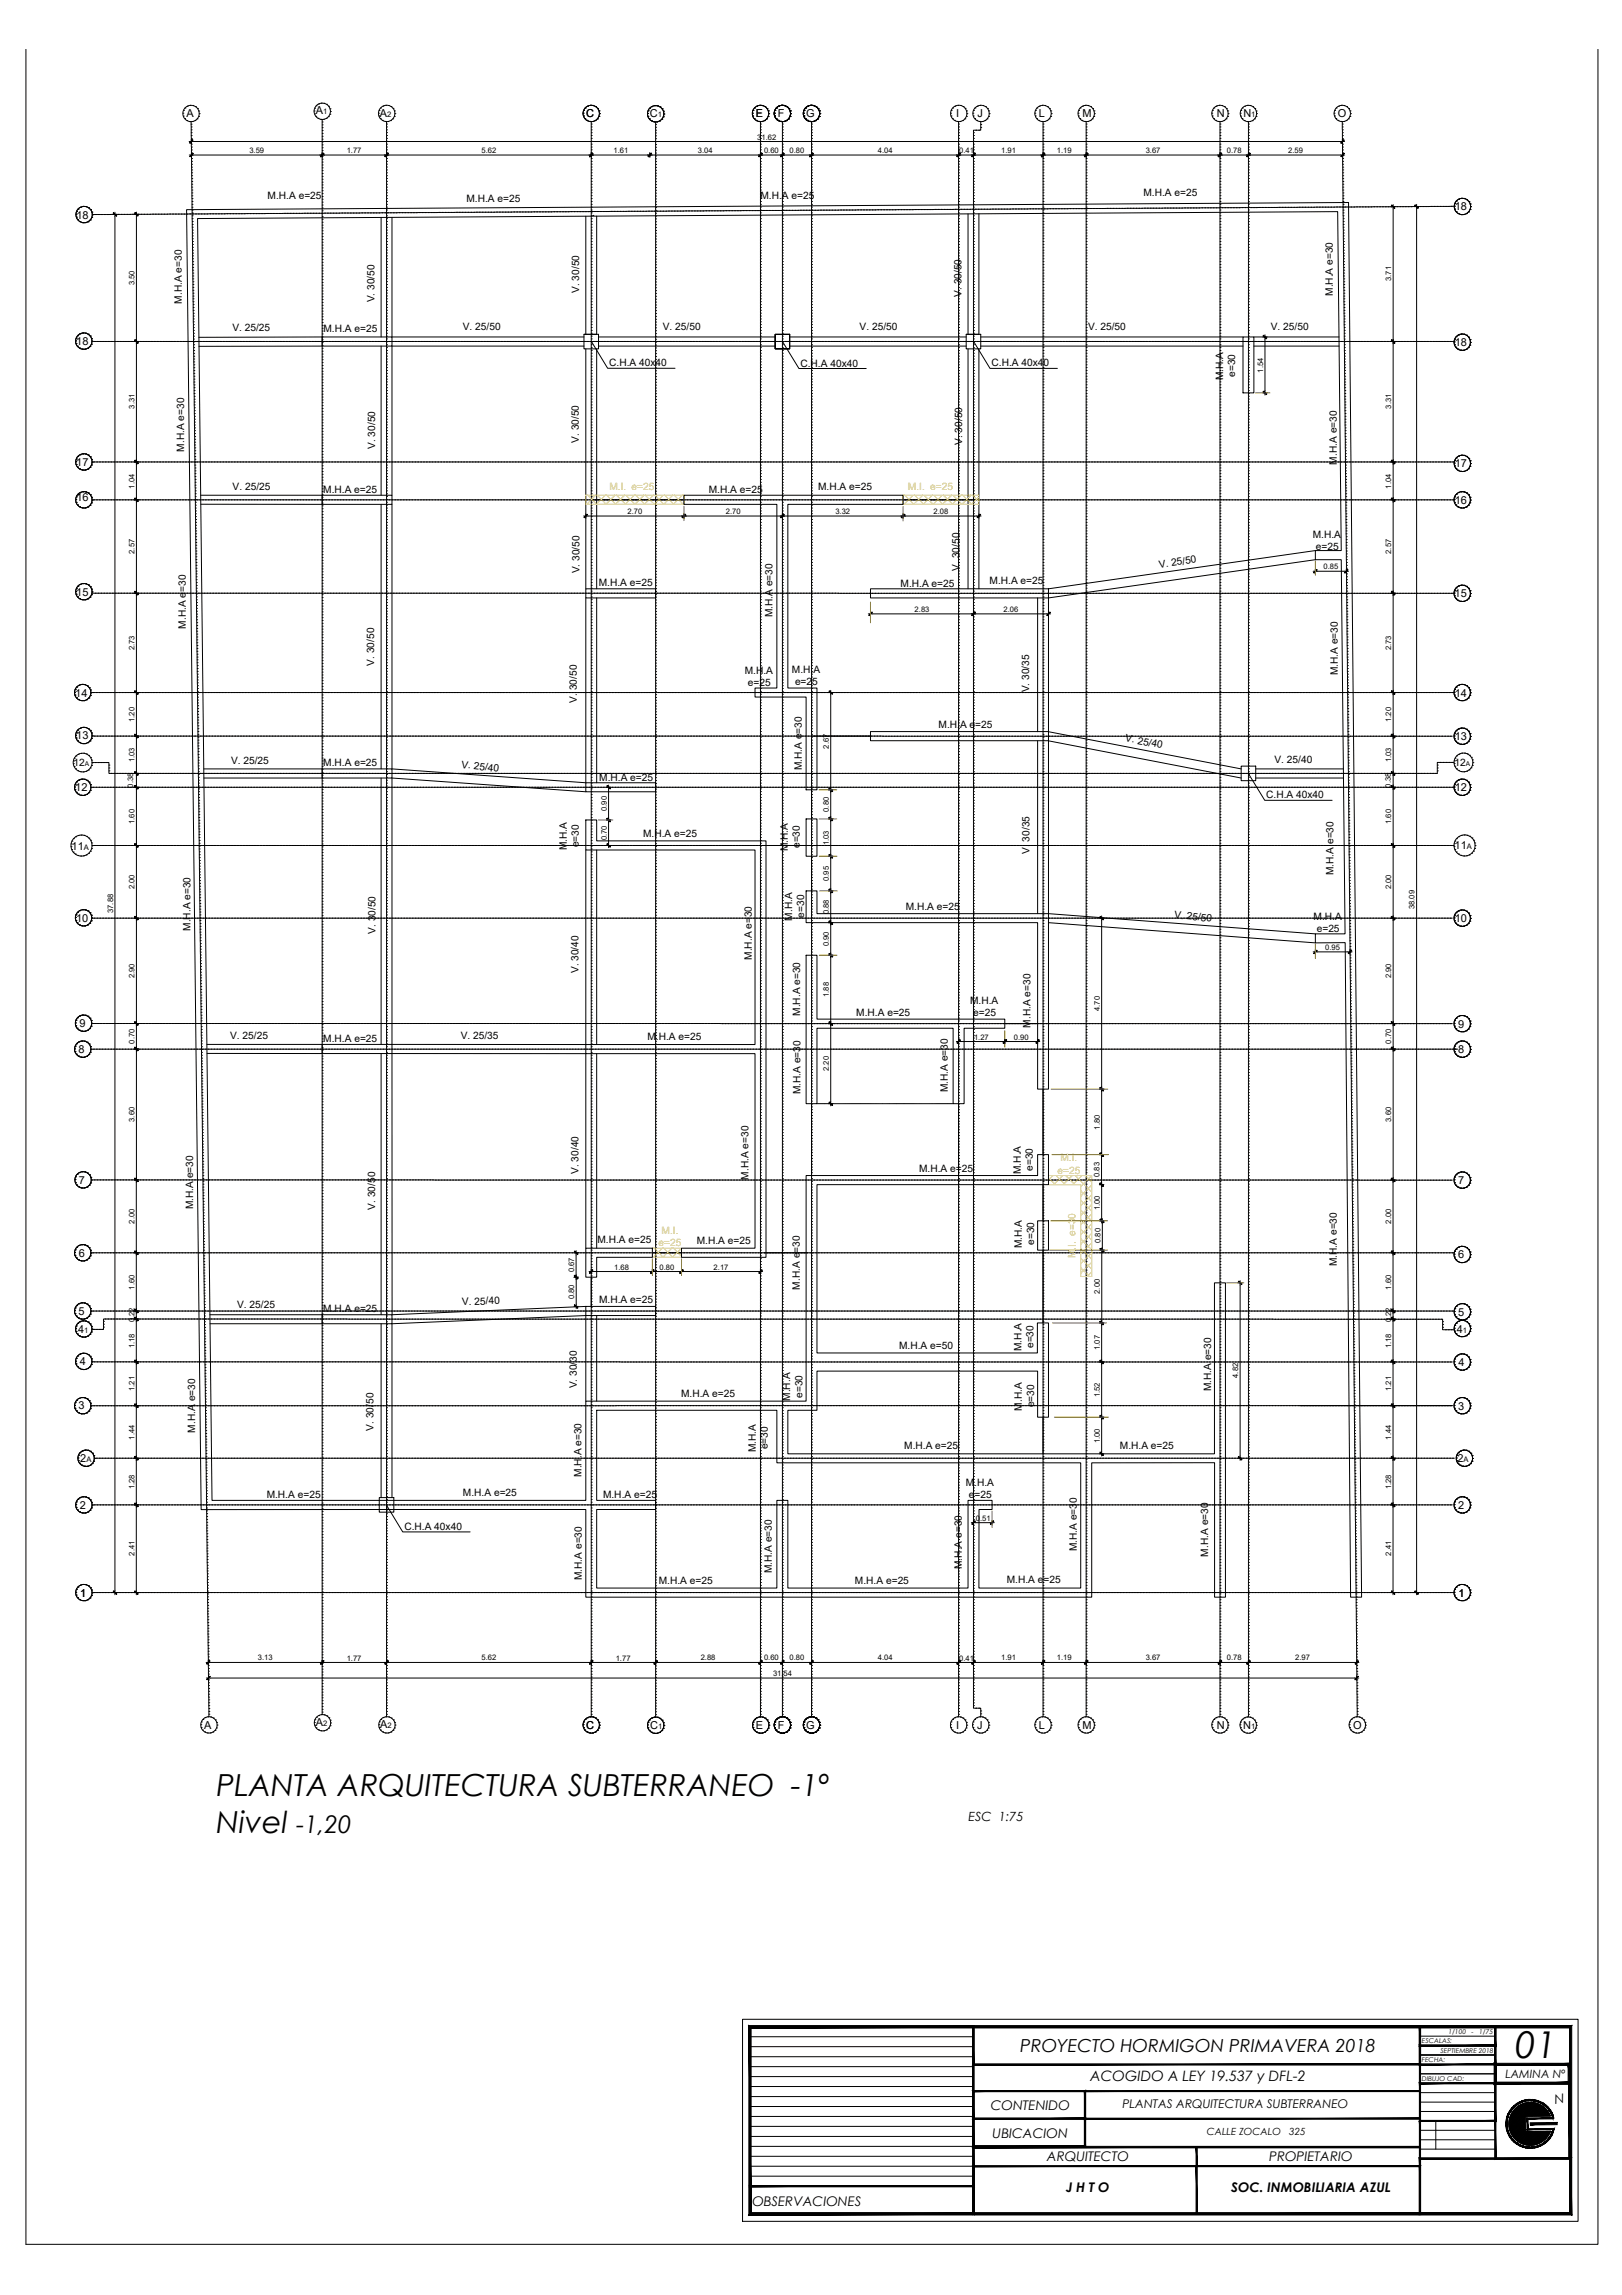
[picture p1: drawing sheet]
<svg xmlns="http://www.w3.org/2000/svg" width="594mm" height="841mm" viewBox="0 0 594 841" stroke-linecap="round" stroke-linejoin="round" font-family="sans-serif">
<defs><g id="words">
<text font-size="13.5" x="555.1" y="754.3">01</text>
<g font-size="11.1">
<text x="79.3" y="658">PLANTA ARQUITECTURA SUBTERRANEO -1º</text>
<text x="79.3" y="671.7">Nivel</text>
</g>
<text font-size="8.9" x="108.6" y="671.7">-1,20</text>
<text font-size="6.6" x="373.6" y="751.9">PROYECTO HORMIGON PRIMAVERA 2018</text>
<text font-size="5.3" x="399.3" y="762.5">ACOGIDO A LEY 19.537 y DFL-2</text>
<g font-size="4.9">
<text x="362.9" y="773.4">CONTENIDO</text>
<text x="569.7" y="771.1" transform="rotate(-7 569.7 771.1)">N</text>
<text x="363.6" y="783.5">UBICACION</text>
<text x="383.4" y="792">ARQUITECTO</text>
<text x="464.8" y="792">PROPIETARIO</text>
<text x="390.5" y="803.4">J H T O</text>
<text x="451" y="803.4">SOC. INMOBILIARIA AZUL</text>
<text x="275.6" y="808.2">OBSERVACIONES</text>
</g>
<text font-size="4.6" x="354.7" y="667.4">ESC 1:75</text>
<text font-size="4.4" x="411.2" y="772.6">PLANTAS ARQUITECTURA SUBTERRANEO</text>
<text font-size="4.2" x="551.4" y="761.4">LAMINA Nº</text>
<g font-size="4">
<text x="115.7" y="42">A</text>
<text x="68.3" y="43">A</text>
<text x="139.1" y="42.8">A</text>
<text x="214.7" y="43.1">C</text>
<text x="238.1" y="42.9">C</text>
<text x="276.8" y="43.1">E</text>
<text x="276.9" y="43.1">F</text>
<text x="284.9" y="43.1">F</text>
<text x="295.3" y="43.1">G</text>
<text x="350.2" y="43">I</text>
<text x="358" y="43">J</text>
<text x="380.5" y="43.1">L</text>
<text x="396.4" y="43.1">M</text>
<text x="445.7" y="43.1">N</text>
<text x="455.4" y="43.1">N</text>
<text x="489.9" y="43.1">O</text>
<text x="532.9" y="77.1">18</text>
<text x="28" y="80.1">18</text>
<text x="28" y="126.4">18</text>
<text x="532.8" y="126.8">18</text>
<text x="28" y="170.7">17</text>
<text x="532.9" y="171.2">17</text>
<text x="28" y="183.7">16</text>
<text x="532.8" y="184.6">16</text>
<text x="28" y="218.3">15</text>
<text x="532.8" y="218.9">15</text>
<text x="27.6" y="255.3">14</text>
<text x="532.8" y="255.3">14</text>
<text x="28" y="271">13</text>
<text x="532.8" y="271.2">13</text>
<text x="27.6" y="290">12</text>
<text x="532.8" y="290">12</text>
<text x="26.2" y="311.3">11</text>
<text x="532.8" y="311.3">11</text>
<text x="27.9" y="337.8">10</text>
<text x="532.8" y="337.9">10</text>
<text x="29.1" y="376.4">9</text>
<text x="534" y="376.6">9</text>
<text x="28.8" y="385.9">8</text>
<text x="534" y="385.9">8</text>
<text x="28.9" y="433.8">7</text>
<text x="534" y="433.9">7</text>
<text x="28.8" y="460.5">6</text>
<text x="534.1" y="461.2">6</text>
<text x="28.8" y="481.9">5</text>
<text x="534.1" y="482.2">5</text>
<text x="28.6" y="488.5">4</text>
<text x="533.5" y="488.3">4</text>
<text x="29.3" y="500.3">4</text>
<text x="534.1" y="500.6">4</text>
<text x="28.8" y="516.3">3</text>
<text x="534" y="516.6">3</text>
<text x="29.4" y="535.8">2</text>
<text x="533.8" y="535.9">2</text>
<text x="29.3" y="553">2</text>
<text x="534.1" y="553">2</text>
<text x="29.4" y="585.1">1</text>
<text x="534.2" y="585.1">1</text>
<text x="74.8" y="633.6">A</text>
<text x="115.6" y="632.5">A</text>
<text x="139.2" y="633.3">A</text>
<text x="214.7" y="633.6">C</text>
<text x="238.1" y="633.5">C</text>
<text x="276.9" y="633.6">E</text>
<text x="284.9" y="633.6">F</text>
<text x="295.3" y="633.6">G</text>
<text x="350.2" y="633.6">I</text>
<text x="357.9" y="633.6">J</text>
<text x="380.5" y="633.6">L</text>
<text x="396.4" y="633.6">M</text>
<text x="445.7" y="633.6">N</text>
<text x="455.3" y="633.6">N</text>
<text x="495.6" y="633.6">O</text>
</g>
<g font-size="3.7">
<text x="418.8" y="71.9">M.H.A e=25</text>
<text x="98" y="72.9">M.H.A e=25</text>
<text x="170.9" y="73.9">M.H.A e=25</text>
<text x="278.5" y="73.1">M.H.A e=25</text>
<text x="212.1" y="107.4" transform="rotate(-90 212.1 107.4)">V. 30/50</text>
<text x="66.6" y="111.3" transform="rotate(-90 66.6 111.3)">M.H.A e=30</text>
<text x="137.2" y="110.8" transform="rotate(-90 137.2 110.8)">V. 30/50</text>
<text x="352.1" y="108.8" transform="rotate(-90 352.1 108.8)">V. 30/50</text>
<text x="488.2" y="108.5" transform="rotate(-90 488.2 108.5)">M.H.A e=30</text>
<text x="85.1" y="121.1">V. 25/25</text>
<text x="118.5" y="121.6">M.H.A e=25</text>
<text x="169.5" y="120.8">V. 25/50</text>
<text x="242.8" y="121.1">V. 25/50</text>
<text x="314.8" y="121">V. 25/50</text>
<text x="398.5" y="120.9">V. 25/50</text>
<text x="465.5" y="121">V. 25/50</text>
<text x="223.2" y="134.3">C.H.A 40x40</text>
<text x="293.2" y="134.4">C.H.A 40x40</text>
<text x="363.1" y="134.3">C.H.A 40x40</text>
<text x="448" y="139.3" transform="rotate(-90 448 139.3)">M.H.A</text>
<text x="452.4" y="138.2" transform="rotate(-90 452.4 138.2)">e=30</text>
<text x="67.4" y="165.5" transform="rotate(-90 67.4 165.5)">M.H.A e=30</text>
<text x="137.4" y="164.5" transform="rotate(-90 137.4 164.5)">V. 30/50</text>
<text x="212" y="162.3" transform="rotate(-90 212 162.3)">V. 30/50</text>
<text x="352.4" y="163.1" transform="rotate(-90 352.4 163.1)">V. 30/50</text>
<text x="489.6" y="170.2" transform="rotate(-90 489.6 170.2)">M.H.A e=30</text>
<text x="85.2" y="179.7">V. 25/25</text>
<text x="299.6" y="179.7">M.H.A e=25</text>
<text x="118.4" y="180.6">M.H.A e=25</text>
<text x="259.6" y="180.6">M.H.A e=25</text>
<text x="480.8" y="197.2">M.H.A</text>
<text x="481.9" y="201.7">e=25</text>
<text x="351.4" y="209.1" transform="rotate(-90 351.4 209.1)">V. 30/50</text>
<text x="424.7" y="208.2" transform="rotate(-9 424.7 208.2)">V. 25/50</text>
<text x="212.2" y="210.1" transform="rotate(-90 212.2 210.1)">V. 30/50</text>
<text x="219.3" y="214.8">M.H.A e=25</text>
<text x="329.8" y="215">M.H.A e=25</text>
<text x="362.4" y="214">M.H.A e=25</text>
<text x="282.9" y="226.2" transform="rotate(-90 282.9 226.2)">M.H.A e=30</text>
<text x="68" y="230.4" transform="rotate(-90 68 230.4)">M.H.A e=30</text>
<text x="137" y="243.9" transform="rotate(-90 137 243.9)">V. 30/50</text>
<text x="272.8" y="246.8">M.H.A</text>
<text x="274" y="251.3">e=25</text>
<text x="290" y="246.5">M.H.A</text>
<text x="291.2" y="251">e=25</text>
<text x="489.9" y="247.5" transform="rotate(-90 489.9 247.5)">M.H.A e=30</text>
<text x="211.3" y="257.5" transform="rotate(-90 211.3 257.5)">V. 30/50</text>
<text x="377" y="253.7" transform="rotate(-90 377 253.7)">V. 30/35</text>
<text x="343.8" y="266.8">M.H.A e=25</text>
<text x="412" y="271.6" transform="rotate(11 412 271.6)">V. 25/40</text>
<text x="26.9" y="280.8">12</text>
<text x="84.6" y="280">V. 25/25</text>
<text x="118.4" y="280.8">M.H.A e=25</text>
<text x="168.9" y="281.3" transform="rotate(7 168.9 281.3)">V. 25/40</text>
<text x="466.8" y="279.5">V. 25/40</text>
<text x="532.7" y="280.8">12</text>
<text x="219.5" y="286.1">M.H.A e=25</text>
<text x="293.6" y="282.3" transform="rotate(-90 293.6 282.3)">M.H.A e=30</text>
<text x="463.8" y="292.6">C.H.A 40x40</text>
<text x="207.6" y="311.7" transform="rotate(-90 207.6 311.7)">M.H.A</text>
<text x="212" y="310.5" transform="rotate(-90 212 310.5)">e=30</text>
<text x="235.6" y="306.6">M.H.A e=25</text>
<text x="288.5" y="312" transform="rotate(-90 288.5 312)">M.H.A</text>
<text x="293" y="310.8" transform="rotate(-90 293 310.8)">e=30</text>
<text x="377.1" y="313" transform="rotate(-90 377.1 313)">V. 30/35</text>
<text x="488.5" y="320.7" transform="rotate(-90 488.5 320.7)">M.H.A e=30</text>
<text x="331.7" y="333.5">M.H.A e=25</text>
<text x="69.7" y="341.1" transform="rotate(-90 69.7 341.1)">M.H.A e=30</text>
<text x="290.1" y="337.4" transform="rotate(-90 290.1 337.4)">M.H.A</text>
<text x="294.5" y="336.3" transform="rotate(-90 294.5 336.3)">e=30</text>
<text x="430" y="336.4" transform="rotate(6 430 336.4)">V. 25/50</text>
<text x="481.1" y="337">M.H.A</text>
<text x="482.3" y="341.5">e=25</text>
<text x="137.6" y="342.2" transform="rotate(-90 137.6 342.2)">V. 30/50</text>
<text x="275.3" y="351.7" transform="rotate(-90 275.3 351.7)">M.H.A e=30</text>
<text x="211.9" y="356.7" transform="rotate(-90 211.9 356.7)">V. 30/40</text>
<text x="355.3" y="367.9">M.H.A</text>
<text x="293.1" y="372.3" transform="rotate(-90 293.1 372.3)">M.H.A e=30</text>
<text x="313.6" y="372.2">M.H.A e=25</text>
<text x="356.5" y="372.4">e=25</text>
<text x="377.4" y="376.6" transform="rotate(-90 377.4 376.6)">M.H.A e=30</text>
<text x="84.3" y="380.9">V. 25/25</text>
<text x="118.4" y="381.8">M.H.A e=25</text>
<text x="168.8" y="380.6">V. 25/35</text>
<text x="237.1" y="381.1">M.H.A e=25</text>
<text x="293.2" y="401" transform="rotate(-90 293.2 401)">M.H.A e=30</text>
<text x="347.1" y="400.3" transform="rotate(-90 347.1 400.3)">M.H.A e=30</text>
<text x="211.9" y="430.2" transform="rotate(-90 211.9 430.2)">V. 30/40</text>
<text x="336.6" y="429.4">M.H.A e=25</text>
<text x="373.9" y="430.2" transform="rotate(-90 373.9 430.2)">M.H.A</text>
<text x="378.3" y="429.1" transform="rotate(-90 378.3 429.1)">e=30</text>
<text x="274.1" y="432.3" transform="rotate(-90 274.1 432.3)">M.H.A e=30</text>
<text x="70.8" y="443.1" transform="rotate(-90 70.8 443.1)">M.H.A e=30</text>
<text x="137.4" y="443.3" transform="rotate(-90 137.4 443.3)">V. 30/50</text>
<text x="218.8" y="455.5">M.H.A e=25</text>
<text x="255.2" y="456">M.H.A e=25</text>
<text x="374.3" y="457.4" transform="rotate(-90 374.3 457.4)">M.H.A</text>
<text x="378.7" y="456.3" transform="rotate(-90 378.7 456.3)">e=30</text>
<text x="489.6" y="464" transform="rotate(-90 489.6 464)">M.H.A e=30</text>
<text x="292.9" y="472.6" transform="rotate(-90 292.9 472.6)">M.H.A e=30</text>
<text x="86.9" y="479.4">V. 25/25</text>
<text x="169.3" y="478.4" transform="rotate(-3 169.3 478.4)">V. 25/40</text>
<text x="219.4" y="477.6">M.H.A e=25</text>
<text x="118.4" y="480.8">M.H.A e=25</text>
<text x="329.3" y="494.2">M.H.A e=50</text>
<text x="374.1" y="495.1" transform="rotate(-90 374.1 495.1)">M.H.A</text>
<text x="378.6" y="494" transform="rotate(-90 378.6 494)">e=30</text>
<text x="211.3" y="508.8" transform="rotate(-90 211.3 508.8)">V. 30/30</text>
<text x="443.6" y="509.9" transform="rotate(-90 443.6 509.9)">M.H.A e=30</text>
<text x="249.4" y="512">M.H.A e=25</text>
<text x="289.4" y="513.4" transform="rotate(-90 289.4 513.4)">M.H.A</text>
<text x="293.9" y="512.2" transform="rotate(-90 293.9 512.2)">e=30</text>
<text x="378.8" y="515.7" transform="rotate(-90 378.8 515.7)">e=30</text>
<text x="374.3" y="516.9" transform="rotate(-90 374.3 516.9)">M.H.A</text>
<text x="71.5" y="525" transform="rotate(-90 71.5 525)">M.H.A e=30</text>
<text x="136.8" y="524.3" transform="rotate(-90 136.8 524.3)">V. 30/50</text>
<text x="276.8" y="532.3" transform="rotate(-90 276.8 532.3)">M.H.A</text>
<text x="281.3" y="531.1" transform="rotate(-90 281.3 531.1)">e=30</text>
<text x="331.2" y="531.2">M.H.A e=25</text>
<text x="410.2" y="531.1">M.H.A e=25</text>
<text x="213" y="541.2" transform="rotate(-90 213 541.2)">M.H.A e=30</text>
<text x="353.7" y="544.5">M.H.A</text>
<text x="97.7" y="549">M.H.A e=25</text>
<text x="169.6" y="548.4">M.H.A e=25</text>
<text x="220.9" y="548.8">M.H.A e=25</text>
<text x="354.9" y="549">e=25</text>
<text x="148.1" y="560.7">C.H.A 40x40</text>
<text x="394.4" y="568.5" transform="rotate(-90 394.4 568.5)">M.H.A e=30</text>
<text x="352.3" y="575" transform="rotate(-90 352.3 575)">M.H.A e=30</text>
<text x="442.6" y="570.4" transform="rotate(-90 442.6 570.4)">M.H.A e=30</text>
<text x="213.2" y="579.1" transform="rotate(-90 213.2 579.1)">M.H.A e=30</text>
<text x="241.3" y="580.5">M.H.A e=25</text>
<text x="282.7" y="576.5" transform="rotate(-90 282.7 576.5)">M.H.A e=30</text>
<text x="313.2" y="580.6">M.H.A e=25</text>
<text x="368.7" y="580.3">M.H.A e=25</text>
</g>
<g font-size="3.7" fill="#f8d731">
<text x="223.2" y="179.7">M.I. e=25</text>
<text x="332.5" y="179.7">M.I. e=25</text>
<text x="388.4" y="425.6">M.I.</text>
<text x="387.3" y="430.1">e=25</text>
<text x="242.3" y="452.3">M.I.</text>
<text x="241.2" y="456.7">e=25</text>
<text x="393.9" y="461.1" transform="rotate(-90 393.9 461.1)">M.I. e=30</text>
</g>
<g font-size="3.6">
<text x="442" y="782.4">CALLE ZOCALO</text>
<text x="472.2" y="782.4">325</text>
</g>
<g font-size="2.8">
<text x="118.4" y="42">1</text>
<text x="141.8" y="42.8">2</text>
<text x="241" y="42.9">1</text>
<text x="458.3" y="43.1">1</text>
<text x="277.4" y="51.1">31.62</text>
<text x="91.3" y="56.1">3.59</text>
<text x="127" y="56.1">1.77</text>
<text x="176.4" y="56.1">5.62</text>
<text x="224.7" y="56.1">1.61</text>
<text x="255.6" y="56.1">3.04</text>
<text x="279.8" y="56.1">0.60</text>
<text x="289.2" y="56.1">0.80</text>
<text x="321.5" y="56.1">4.04</text>
<text x="351.3" y="56">0.41</text>
<text x="366.7" y="56.1">1.91</text>
<text x="387.1" y="56.1">1.19</text>
<text x="419.6" y="56.1">3.67</text>
<text x="449.3" y="56.1">0.78</text>
<text x="471.8" y="56.1">2.59</text>
<text x="49.2" y="104.6" transform="rotate(-90 49.2 104.6)">3.50</text>
<text x="509.5" y="103" transform="rotate(-90 509.5 103)">3.71</text>
<text x="462.6" y="136.5" transform="rotate(-90 462.6 136.5)">1.54</text>
<text x="49.2" y="149.7" transform="rotate(-90 49.2 149.7)">3.31</text>
<text x="509.5" y="149.7" transform="rotate(-90 509.5 149.7)">3.31</text>
<text x="49.2" y="179" transform="rotate(-90 49.2 179)">1.04</text>
<text x="509.5" y="179" transform="rotate(-90 509.5 179)">1.04</text>
<text x="229.8" y="188.4">2.70</text>
<text x="265.8" y="188.4">2.70</text>
<text x="306" y="188.4">3.32</text>
<text x="341.9" y="188.4">2.08</text>
<text x="49.2" y="202.9" transform="rotate(-90 49.2 202.9)">2.57</text>
<text x="509.5" y="202.9" transform="rotate(-90 509.5 202.9)">2.57</text>
<text x="484.7" y="208.7">0.85</text>
<text x="335" y="224.2">2.83</text>
<text x="367.6" y="224.2">2.06</text>
<text x="49.2" y="238.3" transform="rotate(-90 49.2 238.3)">2.73</text>
<text x="509.5" y="238.3" transform="rotate(-90 509.5 238.3)">2.73</text>
<text x="49.2" y="264.6" transform="rotate(-90 49.2 264.6)">1.20</text>
<text x="509.5" y="264.6" transform="rotate(-90 509.5 264.6)">1.20</text>
<text x="303.6" y="274.3" transform="rotate(-90 303.6 274.3)">2.67</text>
<text x="49.2" y="279.4" transform="rotate(-90 49.2 279.4)">1.03</text>
<text x="509.5" y="279.4" transform="rotate(-90 509.5 279.4)">1.03</text>
<text x="48.8" y="288.7" transform="rotate(-90 48.8 288.7)">0.38</text>
<text x="509.4" y="288.7" transform="rotate(-90 509.4 288.7)">0.38</text>
<text x="222.2" y="297.2" transform="rotate(-90 222.2 297.2)">0.90</text>
<text x="303.6" y="297.5" transform="rotate(-90 303.6 297.5)">0.80</text>
<text x="49.2" y="302" transform="rotate(-90 49.2 302)">1.60</text>
<text x="509.5" y="302" transform="rotate(-90 509.5 302)">1.60</text>
<text x="30.7" y="311.3">A</text>
<text x="222.2" y="307.9" transform="rotate(-90 222.2 307.9)">0.70</text>
<text x="303.6" y="309.8" transform="rotate(-90 303.6 309.8)">1.03</text>
<text x="537.3" y="311.3">A</text>
<text x="303.6" y="322.8" transform="rotate(-90 303.6 322.8)">0.95</text>
<text x="49.2" y="325.8" transform="rotate(-90 49.2 325.8)">2.00</text>
<text x="509.5" y="325.8" transform="rotate(-90 509.5 325.8)">2.00</text>
<text x="41.4" y="334.6" transform="rotate(-90 41.4 334.6)">37.88</text>
<text x="303.6" y="335" transform="rotate(-90 303.6 335)">0.88</text>
<text x="518.1" y="333.2" transform="rotate(-90 518.1 333.2)">38.09</text>
<text x="303.6" y="346.8" transform="rotate(-90 303.6 346.8)">0.90</text>
<text x="485.4" y="348.1">0.95</text>
<text x="49.2" y="358.5" transform="rotate(-90 49.2 358.5)">2.90</text>
<text x="509.5" y="358.5" transform="rotate(-90 509.5 358.5)">2.90</text>
<text x="303.6" y="365.4" transform="rotate(-90 303.6 365.4)">1.88</text>
<text x="402.8" y="370.5" transform="rotate(-90 402.8 370.5)">4.70</text>
<text x="49.2" y="382.4" transform="rotate(-90 49.2 382.4)">0.70</text>
<text x="356.8" y="381">1.27</text>
<text x="371.3" y="381">0.90</text>
<text x="509.5" y="382.4" transform="rotate(-90 509.5 382.4)">0.70</text>
<text x="303.6" y="392.5" transform="rotate(-90 303.6 392.5)">2.20</text>
<text x="49.2" y="411.1" transform="rotate(-90 49.2 411.1)">3.60</text>
<text x="402.8" y="413.9" transform="rotate(-90 402.8 413.9)">1.80</text>
<text x="509.5" y="411.1" transform="rotate(-90 509.5 411.1)">3.60</text>
<text x="402.7" y="431.3" transform="rotate(-90 402.7 431.3)">0.83</text>
<text x="402.8" y="443.6" transform="rotate(-90 402.8 443.6)">1.00</text>
<text x="49.2" y="448.4" transform="rotate(-90 49.2 448.4)">2.00</text>
<text x="509.5" y="448.4" transform="rotate(-90 509.5 448.4)">2.00</text>
<text x="403" y="455.5" transform="rotate(-90 403 455.5)">0.80</text>
<text x="210.3" y="466.3" transform="rotate(-90 210.3 466.3)">0.67</text>
<text x="224.9" y="465.3">1.68</text>
<text x="241.6" y="465.3">0.80</text>
<text x="261.4" y="465.3">2.17</text>
<text x="49.2" y="472.6" transform="rotate(-90 49.2 472.6)">1.60</text>
<text x="509.5" y="472.6" transform="rotate(-90 509.5 472.6)">1.60</text>
<text x="210.3" y="476.1" transform="rotate(-90 210.3 476.1)">0.80</text>
<text x="402.8" y="474.1" transform="rotate(-90 402.8 474.1)">2.00</text>
<text x="49.2" y="484.6" transform="rotate(-90 49.2 484.6)">0.22</text>
<text x="509.5" y="484.6" transform="rotate(-90 509.5 484.6)">0.22</text>
<text x="30.9" y="488.5">1</text>
<text x="535.8" y="488.3">1</text>
<text x="49.2" y="494" transform="rotate(-90 49.2 494)">1.18</text>
<text x="402.8" y="494.7" transform="rotate(-90 402.8 494.7)">1.07</text>
<text x="509.5" y="494" transform="rotate(-90 509.5 494)">1.18</text>
<text x="49.3" y="509.7" transform="rotate(-90 49.3 509.7)">1.21</text>
<text x="453.5" y="504.9" transform="rotate(-90 453.5 504.9)">4.82</text>
<text x="509.6" y="509.7" transform="rotate(-90 509.6 509.7)">1.21</text>
<text x="402.8" y="512" transform="rotate(-90 402.8 512)">1.52</text>
<text x="49.3" y="527.6" transform="rotate(-90 49.3 527.6)">1.44</text>
<text x="509.6" y="527.6" transform="rotate(-90 509.6 527.6)">1.44</text>
<text x="402.8" y="528.9" transform="rotate(-90 402.8 528.9)">1.00</text>
<text x="31.6" y="535.8">A</text>
<text x="536.1" y="535.9">A</text>
<text x="49.2" y="545.8" transform="rotate(-90 49.2 545.8)">1.28</text>
<text x="509.5" y="545.8" transform="rotate(-90 509.5 545.8)">1.28</text>
<text x="357.4" y="557.3">0.51</text>
<text x="49.3" y="570.1" transform="rotate(-90 49.3 570.1)">2.41</text>
<text x="509.6" y="570.1" transform="rotate(-90 509.6 570.1)">2.41</text>
<text x="94.4" y="608.5">3.13</text>
<text x="127" y="608.5">1.77</text>
<text x="176.4" y="608.5">5.62</text>
<text x="225.5" y="608.5">1.77</text>
<text x="256.6" y="608.5">2.88</text>
<text x="279.8" y="608.5">0.60</text>
<text x="289.2" y="608.5">0.80</text>
<text x="321.5" y="608.5">4.04</text>
<text x="351.3" y="608.6">0.41</text>
<text x="366.7" y="608.5">1.91</text>
<text x="387.1" y="608.5">1.19</text>
<text x="419.6" y="608.5">3.67</text>
<text x="449.3" y="608.5">0.78</text>
<text x="474.4" y="608.5">2.97</text>
<text x="283.1" y="614.2">31.54</text>
<text x="118.3" y="632.5">2</text>
<text x="141.9" y="633.3">2</text>
<text x="241" y="633.5">1</text>
<text x="458.2" y="633.6">1</text>
</g>
<g font-size="2.4">
<text x="31.1" y="280.8">A</text>
<text x="536.8" y="280.8">A</text>
<text x="520.8" y="748.7">ESCALAS:</text>
<text x="530.5" y="745.2">1/100</text>
<text x="539" y="745.2">-</text>
<text x="541.8" y="745.2">1/75</text>
<text x="520.8" y="755.6">FECHA:</text>
<text x="527.7" y="752.4">SEPTIEMBRE 2018</text>
<text x="520.8" y="762.6">DIBUJO CAD:</text>
</g>
</g></defs>
<!-- layer: EJES -->
<g fill="none" stroke="#000" stroke-width=".37">
<path d="M67.7 39.7l-.5 .7M67.7 39.6h.1M68.5 39l-.7 .5M68.6 38.9h.1M69.4 38.7l-.8 .2M69.5 38.6h.1M69.7 38.6l.8 .1M70.6 38.7h.1M70.7 38.7l.7 .3M71.6 39h.1M71.6 39.1l.6 .6M72.3 39.8h.1"/>
<path d="M72.4 39.8l.4 .8M115.2 39.8l-.2 .8M115.2 39.7h.1M115.7 38.9l-.4 .7M115.8 38.8h.1M116.5 38.2l-.6 .5M116.6 38.1h.1M117.5 37.8l-.8 .3M117.6 37.8h.1M117.7 37.8h.8M118.6 37.8h.1M118.8 37.9l.7 .3"/>
<path d="M119.6 38.2h.1M119.7 38.3l.6 .6M120.4 38.9h.1M120.5 39l.3 .8M120.9 40l.1 .8M120.9 39.9h.1M139.3 39.7l-.4 .6M139.4 39.6h.1M140.1 39l-.6 .5M140.2 38.9h.1M141.1 38.6l-.8 .3M141.2 38.6h.1"/>
<path d="M141.3 38.6h.8M142.3 38.7h.1M142.3 38.7l.8 .3M143.2 39h.1M143.3 39.1l.6 .5M143.9 39.7h.1M144 39.8l.4 .8M214.3 39.7l-.5 .7M214.3 39.6h.1M215 39l-.6 .5M215.1 38.9h.1M216 38.7l-.8 .2"/>
<path d="M216.1 38.6h.1M216.2 38.6l.9 .1M217.1 38.7h.1M217.3 38.7l.7 .3M218.1 39h.1M218.2 39.1l.6 .6M218.9 39.8h.1M219 39.8l.3 .8M237.8 39.8l-.4 .7M237.9 39.7h.1M238.6 39.1l-.6 .5M238.7 39.1h.1"/>
<path d="M239.6 38.7l-.8 .3M239.7 38.7h.1M239.8 38.7l.8 .1M240.8 38.8h.1M240.8 38.8l.8 .3M241.7 39.2h.1M241.8 39.2l.6 .6M242.5 39.9h.1M242.5 40l.5 .7M276.2 39.7l-.4 .7M276.3 39.6h.1M277 39l-.6 .5"/>
<path d="M277.1 38.9h.1M278 38.7l-.8 .2M278.1 38.6h.1M278.2 38.6l.9 .1M279.2 38.7h.1M279.2 38.7l.8 .3M280.1 39h.1M280.2 39.1l.6 .6M280.9 39.8h.1M280.9 39.8l.5 .8M284.2 39.7l-.4 .7M284.3 39.6h.1"/>
<path d="M285 39l-.6 .5M285.1 38.9h.1M286 38.7l-.8 .2M286.1 38.6h.1M286.2 38.6l.9 .1M287.2 38.7h.1M287.3 38.7l.8 .3M288.1 39h.1M288.2 39.1l.7 .6M288.9 39.8h.1M289 39.8l.4 .8M294.9 39.7l-.4 .7"/>
<path d="M295 39.6h.1M295.7 39l-.6 .5M295.8 38.9h.1M296.7 38.7l-.8 .2M296.8 38.6h.1M296.9 38.6l.8 .1M297.8 38.7h.1M298 38.7l.7 .3M298.8 39h.1M298.9 39.1l.6 .6M299.6 39.8h.1M299.6 39.8l.4 .8"/>
<path d="M348.8 39.7l-.4 .6M348.9 39.6h.1M349.6 39l-.6 .5M349.7 38.9h.1M350.6 38.6l-.8 .3M350.7 38.6h.1M350.8 38.6h.9M351.8 38.7h.1M351.9 38.7l.8 .3M352.7 39h.1M352.8 39.1l.7 .5M353.5 39.7h.1"/>
<path d="M353.6 39.8l.4 .8M357 39.7l-.4 .7M357.1 39.6h.1M357.8 39l-.7 .5M357.9 38.9h.1M358.8 38.7l-.8 .2M358.9 38.6h.1M359 38.6l.8 .1M359.9 38.7h.1M360 38.7l.8 .3M360.9 39h.1M361 39.1l.6 .6"/>
<path d="M361.7 39.8h.1M361.7 39.8l.4 .8M379.7 39.7l-.4 .7M379.8 39.6h.1M380.5 39l-.6 .5M380.6 38.9h.1M381.5 38.7l-.8 .2M381.6 38.6h.1M381.7 38.6l.8 .1M382.6 38.7h.1M382.7 38.7l.8 .3M383.6 39h.1"/>
<path d="M383.7 39.1l.6 .6M384.4 39.8h.1M384.4 39.8l.4 .8M395.5 39.7l-.4 .7M395.6 39.6h.1M396.3 39l-.6 .5M396.4 38.9h.1M397.3 38.7l-.8 .2M397.4 38.6h.1M397.5 38.6l.9 .1M398.5 38.7h.1M398.5 38.7l.8 .3"/>
<path d="M399.4 39h.1M399.5 39.1l.6 .6M400.2 39.8h.1M400.2 39.8l.5 .8M444.5 39.7l-.4 .7M444.6 39.6h.1M445.3 39l-.6 .5M445.4 38.9h.1M446.3 38.7l-.8 .2M446.4 38.6h.1M446.5 38.6l.9 .1M447.4 38.7h.1"/>
<path d="M447.6 38.7l.7 .3M448.4 39h.1M448.5 39.1l.6 .6M449.2 39.8h.1M449.3 39.8l.3 .8M454.9 39.7l-.4 .7M455 39.6h.1M455.7 39l-.6 .5M455.8 38.9h.1M456.7 38.7l-.8 .2M456.8 38.6h.1M456.9 38.6l.9 .1"/>
<path d="M457.8 38.7h.1M458 38.7l.7 .3M458.8 39.1h.1M458.9 39.1l.6 .6M459.6 39.8h.1M459.7 39.8l.4 .8M489.3 39.7l-.4 .7M489.4 39.6h.1M490.1 39l-.6 .5M490.2 38.9h.1M491.1 38.7l-.8 .2M491.2 38.6h.1"/>
<path d="M491.3 38.6l.8 .1M492.2 38.7h.1M492.4 38.7l.7 .3M493.2 39h.1M493.3 39.1l.6 .6M494 39.8h.1M494 39.8l.4 .8M67 41.5h.1M67 41.6l.1 .8M67.1 42.5h.1M67.2 40.6l-.2 .8M67.2 42.6l.3 .7"/>
<path d="M67.2 40.5h.1M67.6 43.4h.1M67.7 43.5l.6 .6M68.4 44.2h.1M68.5 44.2l.8 .3M69.4 44.5h.1M69.4 44.5h.9M70 45.5h.1M70 44.6v.8M70 45.6v.8M70 46.5h.1M70 47.6h.1"/>
<path d="M70 48.6h.1M70 49.7h.1M70 46.7v.8M70 47.7v.9M70 48.7v.9M70 49.8l.1 .8M70.1 50.8h.1M70.1 51.8h.1M70.1 52.8h.1M70.1 50.8v.9M70.1 51.9v.8M70.1 53v.8"/>
<path d="M70.1 53.9h.1M70.1 54.9h.1M70.1 56h.1M70.1 57h.1M70.1 54v.8M70.1 55v.9M70.1 56.1v.8M70.1 57.2l.1 .8M70.2 58.1h.1M70.2 59.1h.1M70.2 58.2v.9M70.2 59.3v.8"/>
<path d="M70.4 44.5h.1M70.9 51.9h420M70.9 56.8h46.3M71.3 44.3l-.8 .2M71.4 44.2h.1M72.2 43.6l-.7 .6M72.2 43.6h.1M72.7 42.8l-.4 .7M72.7 42.7h.1M72.8 40.7h.1M72.8 40.8l.2 .8M73 41.8l-.2 .8"/>
<path d="M73 41.7h.1M115 40.7h.1M115 40.8l.2 .8M115.2 41.7h.1M115.2 41.8l.4 .7M115.7 42.6h.1M115.8 42.7l.6 .6M116.5 43.3h.1M116.6 43.4l.7 .3M117.4 43.7h.1M117.5 43.7l.9 .1M118 44.7h.1"/>
<path d="M118 45.8h.1M118 46.8h.1M118 47.8h.1M118 48.9h.1M118 50h.1M118 51h.1M118 52h.1M118 53.1h.1M118 54.1h.1M118 55.2h.1M118 56.3h.1M118 57.3h.1"/>
<path d="M118 58.3h.1M118 59.4h.1M118 43.8v.8M118 44.8v.8M118 45.8v.9M118 46.9v.9M118 48v.8M118 49v.8M118 50v.9M118 51.1v.8M118 52.2v.8M118 53.2v.8"/>
<path d="M118 54.2v.9M118 55.3v.8M118 56.3v.9M118 57.4v.9M118 58.5v.8M118 59.5v.8M118.5 43.7h.1M118.8 56.8h22M119.4 43.5l-.9 .2M119.4 43.4h.1M120.2 42.8l-.7 .5M120.3 42.8h.1"/>
<path d="M120.8 42l-.5 .7M120.8 41.9h.1M121 41l-.2 .8M121 40.9h.1M138.6 41.5h.1M138.6 41.6l.1 .8M138.8 42.5h.1M138.8 40.5h.1M138.8 40.6l-.2 .8M138.8 42.6l.4 .7M139.2 43.4h.1M139.3 43.5l.7 .5"/>
<path d="M140.1 44.1h.1M140.1 44.2l.8 .3M141 44.5h.1M141.1 44.5h.9M141.6 45.5h.1M141.6 46.5h.1M141.6 47.6h.1M141.6 48.6h.1M141.6 49.7h.1M141.6 50.7h.1M141.6 51.8h.1M141.6 52.8h.1"/>
<path d="M141.6 53.9h.1M141.6 54.9h.1M141.6 56h.1M141.6 57h.1M141.6 58.1h.1M141.6 59.1h.1M141.6 44.6v.8M141.6 45.6v.8M141.6 46.6v.9M141.6 47.7v.8M141.6 48.7v.9M141.6 49.8v.8"/>
<path d="M141.6 50.8v.8M141.6 51.9v.8M141.6 52.9v.9M141.6 54v.8M141.6 55v.9M141.6 56.1v.8M141.6 57.1v.9M141.6 58.2v.8M141.6 59.2v.9M142 44.5h.1M142.4 56.8h73.3M142.9 44.2l-.7 .3"/>
<path d="M143.1 44.2h.1M143.8 43.6l-.7 .6M143.9 43.6h.1M144.4 42.8l-.5 .7M144.4 42.7h.1M144.5 40.6h.1M144.5 40.7l.1 .9M144.6 41.7l-.1 .8M144.6 41.7h.1M213.5 41.5h.1M213.5 41.6l.2 .8M213.7 40.6l-.2 .8"/>
<path d="M213.7 42.5h.1M213.8 40.5h.1M213.8 42.6l.3 .7M214.2 43.4h.1M214.3 43.5l.6 .6M215 44.1h.1M215.1 44.2l.7 .3M216 44.5h.1M216 44.5h.9M216.5 45.5h.1M216.5 46.5h.1M216.5 47.6h.1"/>
<path d="M216.5 48.6h.1M216.5 49.7h.1M216.5 50.7h.1M216.5 51.8h.1M216.5 52.8h.1M216.5 53.9h.1M216.5 54.9h.1M216.5 56h.1M216.5 57h.1M216.5 58.1h.1M216.5 59.1h.1M216.5 44.6v.8"/>
<path d="M216.5 45.6v.8M216.5 46.6v.9M216.5 47.7v.8M216.5 48.7v.9M216.5 49.8v.8M216.5 50.8v.9M216.5 51.9v.8M216.5 52.9v.9M216.5 54v.8M216.5 55v.9M216.5 56.1v.8M216.5 57.2v.8"/>
<path d="M216.5 58.2v.8M216.5 59.2v.9M217 44.5h.1M217.4 56.8h19.8M217.9 44.3l-.8 .2M217.9 44.2h.1M218.7 43.6l-.6 .6M218.8 43.6h.1M219.3 42.8l-.5 .7M219.3 42.7h.1M219.4 40.6h.1M219.4 40.8l.2 .8"/>
<path d="M219.5 41.8l-.2 .8M219.6 41.7h.1M237.2 41.6h.1M237.2 41.7l.1 .8M237.3 42.6h.1M237.3 40.7l-.1 .8M237.3 42.8l.4 .7M237.4 40.6h.1M237.8 43.6h.1M237.8 43.6l.7 .6M238.6 44.2h.1M238.6 44.3l.9 .3"/>
<path d="M238.8 56.8h39M239.5 44.6h.1M239.6 44.7h.9M240.1 45.6h.1M240.1 46.7h.1M240.1 47.7h.1M240.1 48.7h.1M240.1 49.8h.1M240.1 50.8h.1M240.1 51.9h.1M240.1 53h.1M240.1 54h.1"/>
<path d="M240.1 55h.1M240.1 56.1h.1M240.1 57.2h.1M240.1 58.2h.1M240.1 59.2h.1M240.1 44.7v.8M240.1 45.7v.8M240.1 46.7v.9M240.1 47.8v.8M240.1 48.9v.8M240.1 49.9v.9M240.1 50.9v.9"/>
<path d="M240.1 52v.8M240.1 53v.9M240.1 54.1v.8M240.1 55.2v.8M240.1 56.2v.8M240.1 57.2v.9M240.1 58.3v.8M240.1 59.4v.8M240.6 44.7h.1M241.5 44.4l-.8 .2M241.6 44.3h.1M242.3 43.8l-.6 .5"/>
<path d="M242.4 43.7h.1M242.9 42.9l-.4 .7M242.9 42.8h.1M243 40.8h.1M243 40.9l.1 .8M243.1 41.9l-.1 .8M243.1 41.8h.1M275.6 41.5h.1M275.6 41.6v.8M275.7 42.5h.1M275.7 40.6l-.1 .8M275.7 42.6l.4 .7"/>
<path d="M275.8 40.5h.1M276.2 43.4h.1M276.3 43.5l.6 .6M277 44.1h.1M277 44.2l.8 .3M277.9 44.5h.1M278.1 44.5h.8M278.5 45.5h.1M278.5 46.5h.1M278.5 47.6h.1M278.5 48.6h.1M278.5 49.7h.1"/>
<path d="M278.5 50.7h.1M278.5 51.8h.1M278.5 52.8h.1M278.5 53.9h.1M278.5 54.9h.1M278.5 56h.1M278.5 57h.1M278.5 58.1h.1M278.5 59.1h.1M278.5 44.6v.8M278.5 45.6v.8M278.5 46.6v.9"/>
<path d="M278.5 47.7v.8M278.5 48.7v.9M278.5 49.8v.8M278.5 50.8v.9M278.5 51.9v.8M278.5 52.9v.9M278.5 54v.8M278.5 55v.9M278.5 56.1v.8M278.5 57.2v.8M278.5 58.2v.8M278.5 59.2v.9"/>
<path d="M279 44.5h.1M279.3 56.8h6.5M279.9 44.3l-.8 .2M280 44.2h.1M280.7 43.6l-.7 .6M280.8 43.6h.1M281.3 42.8l-.4 .7M281.3 42.7h.1M281.4 40.8l.1 .8M281.4 40.6h.1M281.5 41.8l-.1 .8M281.5 41.7h.1"/>
<path d="M283.6 41.5h.1M283.6 41.6l.1 .8M283.7 42.5h.1M283.7 40.6l-.1 .8M283.7 42.6l.5 .7M283.8 40.5h.1M284.2 43.4h.1M284.3 43.5l.6 .6M285 44.1h.1M285.1 44.2l.7 .3M285.9 44.5h.1M286.1 44.5h.8"/>
<path d="M286.6 45.5h.1M286.6 46.5h.1M286.6 47.6h.1M286.6 48.6h.1M286.6 49.7h.1M286.6 50.7h.1M286.6 51.8h.1M286.6 52.8h.1M286.6 53.9h.1M286.6 54.9h.1M286.6 56h.1M286.6 57h.1"/>
<path d="M286.6 58.1h.1M286.6 59.1h.1M286.6 44.6v.8M286.6 45.6v.8M286.6 46.6v.9M286.6 47.7v.8M286.6 48.7v.9M286.6 49.8v.8M286.6 50.8v.9M286.6 51.9v.8M286.6 52.9v.9M286.6 54v.8"/>
<path d="M286.6 55v.9M286.6 56.1v.8M286.6 57.2v.8M286.6 58.2v.8M286.6 59.2v.9M287 44.5h.1M287.3 56.8h9.1M287.9 44.3l-.8 .2M288 44.2h.1M288.7 43.6l-.6 .6M288.8 43.6h.1M289.3 42.8l-.4 .7"/>
<path d="M289.3 42.7h.1M289.4 40.8l.1 .8M289.4 40.6h.1M289.5 41.8l-.1 .8M289.5 41.7h.1M294.2 41.5h.1M294.2 41.6l.2 .8M294.4 40.6l-.2 .8M294.4 42.5h.1M294.4 40.5h.1M294.4 42.6l.4 .7M294.9 43.4h.1"/>
<path d="M295 43.5l.6 .6M295.7 44.1h.1M295.8 44.2l.7 .3M296.6 44.5h.1M296.7 44.5h.9M297.2 45.5h.1M297.2 46.5h.1M297.2 47.6h.1M297.2 48.6h.1M297.2 49.7h.1M297.2 50.7h.1M297.2 51.8h.1"/>
<path d="M297.2 52.8h.1M297.2 53.9h.1M297.2 54.9h.1M297.2 56h.1M297.2 57h.1M297.2 58.1h.1M297.2 59.1h.1M297.2 44.6v.8M297.2 45.6v.8M297.2 46.6v.9M297.2 47.7v.8M297.2 48.7v.9"/>
<path d="M297.2 49.8v.8M297.2 50.8v.9M297.2 51.9v.8M297.2 52.9v.9M297.2 54v.8M297.2 55v.9M297.2 56.1v.8M297.2 57.2v.8M297.2 58.2v.8M297.2 59.2v.9M297.7 44.5h.1M298 56.8h52.3"/>
<path d="M298.5 44.3l-.7 .2M298.6 44.2h.1M299.4 43.6l-.6 .6M299.5 43.6h.1M300 42.8l-.5 .7M300 42.7h.1M300.1 40.6h.1M300.1 40.8l.1 .8M300.2 41.8l-.2 .8M300.2 41.7h.1M348.2 41.5h.1M348.2 41.6l.1 .8"/>
<path d="M348.3 40.6l-.1 .8M348.3 42.5h.1M348.3 42.6l.5 .7M348.4 40.5h.1M348.8 43.4h.1M348.9 43.5l.6 .6M349.6 44.1h.1M349.7 44.2l.7 .3M350.5 44.5h.1M350.7 44.5h.8M351.1 45.5h.1M351.1 46.5h.1"/>
<path d="M351.1 47.6h.1M351.1 48.6h.1M351.1 49.7h.1M351.1 50.7h.1M351.1 51.8h.1M351.1 52.8h.1M351.1 53.9h.1M351.1 54.9h.1M351.1 56h.1M351.1 57h.1M351.1 58.1h.1M351.1 59.1h.1"/>
<path d="M351.1 44.6v.8M351.1 45.6v.8M351.1 46.6v.9M351.1 47.7v.8M351.1 48.7v.9M351.1 49.8v.8M351.1 50.8v.9M351.1 51.9v.8M351.1 52.9v.9M351.1 54v.8M351.1 55v.9M351.1 56.1v.8"/>
<path d="M351.1 57.2v.8M351.1 58.2v.8M351.1 59.2v.9M351.6 44.5h.1M351.9 56.8h3.8M352.5 44.2l-.8 .3M352.6 44.2h.1M353.3 43.6l-.6 .6M353.4 43.6h.1M353.9 42.8l-.4 .7M354 42.7h.1M354 40.7l.1 .9"/>
<path d="M354 40.6h.1M354.1 41.7l-.1 .8M354.1 41.7h.1M356.3 41.5h.1M356.3 41.6l.1 .8M356.5 42.5h.1M356.5 40.6l-.2 .8M356.5 42.6l.4 .7M356.5 59.1h.1M356.5 58.1h.1M356.5 57h.1M356.5 56h.1"/>
<path d="M356.5 54.9h.1M356.5 53.9h.1M356.5 52.8h.1M356.5 51.8h.1M356.5 50.7h.1M356.5 49.7h.1M356.5 48.6h.1M356.5 40.5h.1M356.5 48.7v.9M356.5 49.8v.8M356.5 50.8v.8M356.5 51.9v.8"/>
<path d="M356.5 52.9v.9M356.5 54v.8M356.5 55v.9M356.5 56.1v.8M356.5 57.1v.9M356.5 58.2v.8M356.5 59.2v.9M357 43.4h.1M357 43.5l.6 .6M357.3 47.7h-.8v.8M357.3 47.7h.1M357.3 56.8h23.9"/>
<path d="M357.5 47.7h.8M357.7 44.1h.1M357.8 44.2l.8 .3M358.4 47.7h.1M358.7 44.5h.1M358.8 44.5h.8M359.2 46.8v.9h-.7M359.2 46.7h.1M359.2 45.6h.1M359.2 44.6v.9M359.2 45.7v.9M359.8 44.5h.1"/>
<path d="M360.7 44.2l-.9 .3M360.7 44.2h.1M361.5 43.6l-.7 .6M361.5 43.6h.1M362 42.8l-.4 .7M362.1 42.7h.1M362.1 40.6h.1M362.2 40.8l.1 .8M362.3 41.7l-.2 .9M362.3 41.7h.1M379 41.5h.1M379 41.6l.2 .8"/>
<path d="M379.2 40.6l-.2 .8M379.2 42.5h.1M379.2 40.5h.1M379.2 42.6l.4 .7M379.7 43.4h.1M379.7 43.5l.7 .6M380.5 44.1h.1M380.5 44.2l.8 .3M381.4 44.5h.1M381.5 44.5h.9M382 45.5h.1M382 46.5h.1"/>
<path d="M382 47.6h.1M382 48.6h.1M382 49.7h.1M382 50.7h.1M382 51.8h.1M382 52.8h.1M382 53.9h.1M382 54.9h.1M382 56h.1M382 57h.1M382 58.1h.1M382 59.1h.1"/>
<path d="M382 44.6v.8M382 45.6v.8M382 46.6v.9M382 47.7v.8M382 48.7v.9M382 49.8v.8M382 50.8v.9M382 51.9v.8M382 52.9v.9M382 54v.8M382 55v.9M382 56.1v.8"/>
<path d="M382 57.2v.8M382 58.2v.8M382 59.2v.9M382.5 44.5h.1M382.8 56.8h14.3M383.3 44.3l-.7 .2M383.4 44.2h.1M384.2 43.6l-.6 .6M384.3 43.6h.1M384.8 42.8l-.5 .7M384.8 42.7h.1M384.9 40.6h.1"/>
<path d="M384.9 40.8l.1 .8M385 41.8l-.2 .8M385 41.7h.1M394.9 41.5h.1M394.9 41.6v.8M395 42.5h.1M395 40.6l-.1 .8M395 42.6l.4 .7M395.1 40.5h.1M395.5 43.4h.1M395.6 43.5l.6 .6M396.3 44.1h.1"/>
<path d="M396.3 44.2l.8 .3M397.2 44.5h.1M397.4 44.5h.8M397.8 45.5h.1M397.8 46.5h.1M397.8 47.6h.1M397.8 48.6h.1M397.8 49.7h.1M397.8 50.7h.1M397.8 51.8h.1M397.8 52.8h.1M397.8 53.9h.1"/>
<path d="M397.8 54.9h.1M397.8 56h.1M397.8 57h.1M397.8 58.1h.1M397.8 59.1h.1M397.8 44.6v.8M397.8 45.6v.8M397.8 46.6v.9M397.8 47.7v.8M397.8 48.7v.9M397.8 49.8v.8M397.8 50.8v.9"/>
<path d="M397.8 51.9v.8M397.8 52.9v.9M397.8 54v.8M397.8 55v.9M397.8 56.1v.8M397.8 57.2v.8M397.8 58.2v.8M397.8 59.2v.9M398.3 44.5h.1M398.6 56.8h47.4M399.2 44.3l-.8 .2M399.3 44.2h.1"/>
<path d="M400 43.6l-.7 .6M400.1 43.6h.1M400.6 42.8l-.5 .7M400.6 42.7h.1M400.7 40.8l.1 .8M400.7 40.6h.1M400.8 41.8l-.1 .8M400.8 41.7h.1M443.8 41.5h.1M443.8 41.6l.2 .8M444 40.6l-.2 .8M444 42.5h.1"/>
<path d="M444 42.6l.4 .7M444 40.5h.1M444.5 43.4h.1M444.6 43.5l.6 .6M445.3 44.1h.1M445.4 44.2l.7 .3M446.2 44.5h.1M446.3 44.5h.8M446.8 45.5h.1M446.8 46.5h.1M446.8 47.6h.1M446.8 48.6h.1"/>
<path d="M446.8 49.7h.1M446.8 50.7h.1M446.8 51.8h.1M446.8 52.8h.1M446.8 53.9h.1M446.8 54.9h.1M446.8 56h.1M446.8 57h.1M446.8 58.1h.1M446.8 59.1h.1M446.8 44.6v.8M446.8 45.6v.8"/>
<path d="M446.8 46.6v.9M446.8 47.7v.8M446.8 48.7v.9M446.8 49.8v.8M446.8 50.8v.9M446.8 51.9v.8M446.8 52.9v.9M446.8 54v.8M446.8 55v.9M446.8 56.1v.8M446.8 57.2v.8M446.8 58.2v.8"/>
<path d="M446.8 59.2v.9M447.3 44.5h.1M447.6 56.8h8.9M448.2 44.3l-.8 .2M448.2 44.2h.1M449 43.6l-.7 .6M449.1 43.6h.1M449.6 42.8l-.5 .7M449.6 42.7h.1M449.7 40.8l.1 .8M449.7 40.6h.1M449.8 41.8l-.2 .8"/>
<path d="M449.8 41.7h.1M454.3 41.5h.1M454.3 41.6l.1 .8M454.4 40.6l-.1 .8M454.4 42.5h.1M454.5 40.5h.1M454.5 42.6l.3 .7M454.9 43.4h.1M455 43.5l.6 .6M455.7 44.2h.1M455.8 44.2l.7 .3M456.7 44.5h.1"/>
<path d="M456.7 44.5l.9 .1M457.3 45.5h.1M457.3 46.5h.1M457.3 47.6h.1M457.3 48.6h.1M457.3 49.7h.1M457.3 50.7h.1M457.3 51.8h.1M457.3 52.8h.1M457.3 53.9h.1M457.3 54.9h.1M457.3 56h.1"/>
<path d="M457.3 57h.1M457.3 58.1h.1M457.3 59.1h.1M457.3 44.6v.8M457.3 45.6v.8M457.3 46.6v.9M457.3 47.7v.8M457.3 48.7v.9M457.3 49.8v.8M457.3 50.8v.9M457.3 51.9v.8M457.3 52.9v.9"/>
<path d="M457.3 54v.8M457.3 55v.9M457.3 56.1v.8M457.3 57.2v.8M457.3 58.2v.8M457.3 59.2v.9M457.7 44.5h.1M458.1 56.8h32.9M458.6 44.3l-.8 .2M458.7 44.2h.1M459.4 43.6l-.6 .6M459.5 43.6h.1"/>
<path d="M460 42.8l-.5 .7M460.1 42.7h.1M460.1 40.7h.1M460.1 40.8l.2 .8M460.2 41.8l-.1 .8M460.2 41.7h.1M488.6 41.5h.1M488.6 41.6l.2 .8M488.8 40.6l-.2 .8M488.8 42.5h.1M488.8 40.5h.1M488.8 42.6l.4 .7"/>
<path d="M489.3 43.4h.1M489.3 43.5l.7 .6M490.1 44.1h.1M490.1 44.2l.8 .3M491 44.5h.1M491.1 44.5h.9M491.6 45.5h.1M491.6 46.5h.1M491.6 44.6v.8M491.6 45.6v.8M491.6 46.7v.8M491.7 47.6h.1"/>
<path d="M491.7 48.6h.1M491.7 49.7h.1M491.7 50.8h.1M491.7 51.8h.1M491.7 47.7v.8M491.7 48.7v.9M491.7 49.8v.8M491.7 50.8v.9M491.7 51.9v.8M491.7 52.8h.1M491.7 53.9h.1M491.7 54.9h.1"/>
<path d="M491.7 56h.1M491.7 53v.8M491.7 54v.8M491.7 55v.9M491.7 56.1l.1 .8M491.8 57h.1M491.8 58.1h.1M491.8 59.1h.1M491.8 57.2v.8M491.8 58.2v.8M491.8 59.2v.9M492.1 44.5h.1"/>
<path d="M492.9 44.3l-.7 .2M493 44.2h.1M493.8 43.6l-.6 .6M493.9 43.6h.1M494.4 42.8l-.5 .7M494.4 42.7h.1M494.5 40.6h.1M494.5 40.8l.1 .8M494.6 41.8l-.2 .8M494.6 41.7h.1M27.8 78.5h.1M27.8 78.7l.1 .8"/>
<path d="M28 79.6h.1M28 77.6l-.2 .8M28 79.7l.4 .7M28 77.5h.1M28.5 76.7l-.5 .7M28.5 76.6h.1M29.3 76l-.7 .6M29.4 76h.1M30.3 75.7l-.8 .2M30.4 75.6h.1M30.5 75.6l.8 .1M31.4 75.7h.1"/>
<path d="M31.5 75.7l.8 .3M32.4 76.1h.1M32.5 76.2l.6 .5M33.2 76.8h.1M33.2 76.9l.4 .7M33.5 79.8l-.4 .7M33.6 79.7h.1M33.6 77.7h.1M33.7 77.8l.1 .9M33.8 78.8l-.2 .8M33.8 78.7h.1M34.7 78.6l-.9 .1"/>
<path d="M34.8 78.6h.1M34.9 78.6h.9M35.9 78.6h.1M36 78.6h.8M36.9 78.6h.1M37.1 78.6h.8M38 78.6h.1M38.1 78.6h.8M39 78.6h.1M39.1 78.6h.9M40.1 78.6h.1M41 78.6h-.8"/>
<path d="M41.1 78.6h.1M41.2 78.6h.9M42.1 79.4v503.4M42.2 78.6h.1M42.3 78.6h.8M43.2 78.6h.1M43.3 78.6h.9M44.3 78.6h.1M44.4 78.6h.8M45.3 78.6h.1M45.4 78.6h.9M46.4 78.6h.1"/>
<path d="M46.5 78.6h.8M47.4 78.6h.1M48.4 78.5l-.8 .1M48.5 78.5h.1M48.6 78.5h.8M49.5 78.5h.1M49.6 78.5h.9M50 79.3v45.1M50.6 78.5h.1M50.7 78.5h.8M51.6 78.5h.1M51.7 78.5h.9"/>
<path d="M52.7 78.5h.1M52.8 78.5h.8M53.7 78.5h.1M53.8 78.5h.9M54.8 78.5h.1M55.7 78.5h-.8M55.9 78.5h.1M55.9 78.5h.9M56.9 78.5h.1M57 78.5h.8M57.9 78.5h.1M58.1 78.5h.8"/>
<path d="M59 78.5h.1M59.1 78.5h.8M60 78.5h.1M60.1 78.5h.9M61.1 78.5h.1M62 78.4l-.8 .1M62.1 78.4h.1M62.2 78.4h.9M63.2 78.4h.1M63.3 78.4h.8M64.2 78.4h.1M64.3 78.4h.9"/>
<path d="M65.3 78.4h.1M65.4 78.4h.8M66.4 78.4h.1M66.4 78.4h.9M67.4 78.4h.1M67.5 78.4h.8M68.4 78.4h.1M69.4 78.4h-.8M69.5 78.4h.1M69.6 78.4h.8M70.2 60.2h.1M70.2 61.3h.1"/>
<path d="M70.2 60.3v.8M70.2 61.3v.9M70.2 62.3h.1M70.2 63.3h.1M70.2 64.4h.1M70.2 62.4v.8M70.2 63.5v.8M70.2 64.5v.8M70.2 65.4h.1M70.2 66.5h.1M70.2 67.5h.1M70.2 68.6h.1"/>
<path d="M70.2 65.5v.9M70.2 66.6v.8M70.2 67.6v.9M70.2 68.7l.1 .9M70.3 69.6h.1M70.3 70.7h.1M70.3 71.8h.1M70.3 69.8v.8M70.3 70.8v.8M70.3 71.8v.9M70.3 72.8h.1M70.3 73.8h.1"/>
<path d="M70.3 74.9h.1M70.3 75.9h.1M70.3 72.9v.8M70.3 74v.8M70.3 75v.8M70.3 76l.1 .9M70.4 77h.1M70.4 78h.1M70.4 79.1h.1M70.4 77.1v.8M70.4 78.1v.9M70.4 79.2v.9"/>
<path d="M70.5 78.4h.1M70.6 78.4h.9M71.6 78.4h.1M71.7 78.4h.8M72.6 78.4h.1M72.7 78.4h.9M73.7 78.4h.1M73.8 78.4h.8M74.7 78.4h.1M74.9 78.4h.8M75.8 78.4h.1M76.7 78.4h-.8"/>
<path d="M76.8 78.4h.1M76.9 78.4h.9M77.9 78.4h.1M78 78.4h.8M78.9 78.4h.1M79.1 78.4h.8M80 78.4h.1M80.1 78.4h.8M81 78.4h.1M81.1 78.4h.9M82.1 78.4h.1M83 78.3l-.8 .1"/>
<path d="M83.1 78.3h.1M83.2 78.3h.9M84.2 78.3h.1M84.3 78.3h.8M85.2 78.3h.1M85.4 78.3h.8M86.3 78.3h.1M86.4 78.3h.8M87.3 78.3h.1M87.4 78.3h.9M88.4 78.3h.1M88.5 78.3h.8"/>
<path d="M89.4 78.3h.1M90.4 78.3h-.9M90.5 78.3h.1M90.6 78.3h.8M91.5 78.3h.1M91.6 78.3h.9M92.6 78.3h.1M92.7 78.3h.8M93.7 78.3h.1M93.7 78.3h.9M94.7 78.3h.1M94.8 78.3h.8"/>
<path d="M95.7 78.3h.1M95.9 78.3h.8M96.8 78.3h.1M97.7 78.2l-.8 .1M97.8 78.2h.1M97.9 78.2h.9M98.9 78.2h.1M99 78.2h.8M99.9 78.2h.1M100 78.2h.9M101 78.2h.1M101.1 78.2h.8"/>
<path d="M102 78.2h.1M102.1 78.2h.9M103.1 78.2h.1M104 78.2h-.8M104.2 78.2h.1M104.2 78.2h.9M105.2 78.2h.1M105.3 78.2h.8M106.2 78.2h.1M106.4 78.2h.8M107.3 78.2h.1M107.4 78.2h.8"/>
<path d="M108.3 78.2h.1M108.4 78.2h.9M109.4 78.2h.1M109.5 78.2h.8M110.4 78.2h.1M111.4 78.1l-.9 .1M111.5 78.1h.1M111.6 78.1h.9M112.5 78.1h.1M112.6 78.1h.9M113.6 78.1h.1M113.7 78.1h.8"/>
<path d="M114.7 78.1h.1M114.7 78.1h.9M115.7 78.1h.1M115.8 78.1h.8M116.7 78.1h.1M116.9 78.1h.8M117.8 78.1h.1M118 60.5h.1M118 61.5h.1M118 62.5h.1M118 63.6h.1M118 64.6h.1"/>
<path d="M118 65.7h.1M118 66.8h.1M118 67.8h.1M118 68.8h.1M118 69.9h.1M118 71h.1M118 72h.1M118 73h.1M118 74.1h.1M118 75.1h.1M118 76.2h.1M118 77.3h.1"/>
<path d="M118 78.3h.1M118 79.3h.1M118 60.5v.9M118 61.6v.8M118 62.7v.8M118 63.7v.8M118 64.7v.9M118 65.8v.8M118 66.8v.9M118 67.9v.8M118 69v.8M118 70v.8"/>
<path d="M118 71v.9M118 72.1v.8M118 73.2v.8M118 74.2v.9M118 75.2v.9M118 76.3v.8M118 77.3v.9M118 78.4v.8M118 79.5v.8M118.7 78.1h-.8M118.8 78.1h.1M118.9 78.1h.9"/>
<path d="M119.9 78.1h.1M120 78.1h.8M120.9 78.1h.1M121 78.1h.9M122 78.1h.1M122.1 78.1h.9M123 78.1h.1M123.2 78.1h.8M124.1 78.1h.1M125 78.1h-.8M125.2 78.1h.1M125.2 78.1h.9"/>
<path d="M126.2 78.1h.1M126.3 78.1h.8M127.2 78.1h.1M127.4 78.1h.8M128.3 78.1h.1M128.4 78.1h.8M129.3 78.1h.1M129.4 78.1h.9M130.4 78.1h.1M130.5 78.1h.8M131.4 78.1h.1M132.4 78l-.9 .1"/>
<path d="M132.5 78h.1M132.6 78h.8M133.5 78h.1M133.7 78h.8M134.6 78h.1M134.7 78h.8M135.7 78h.1M135.7 78h.9M136.7 78h.1M136.8 78h.8M137.7 78h.1M137.9 78h.8"/>
<path d="M138.8 78h.1M139.7 78h-.8M139.8 78h.1M139.9 78h.9M140.9 78h.1M141 78h.8M141.6 60.2h.1M141.6 61.2h.1M141.6 62.3h.1M141.6 63.3h.1M141.6 64.4h.1M141.6 65.4h.1"/>
<path d="M141.6 66.5h.1M141.6 67.5h.1M141.6 68.6h.1M141.6 69.6h.1M141.6 70.7h.1M141.6 71.7h.1M141.6 72.8h.1M141.6 73.8h.1M141.6 74.9h.1M141.6 75.9h.1M141.6 77h.1M141.6 78h.1"/>
<path d="M141.6 79.1h.1M141.6 60.3v.8M141.6 61.3v.8M141.6 62.4v.8M141.6 63.4v.9M141.6 64.5v.8M141.6 65.5v.9M141.6 66.6v.8M141.6 67.6v.9M141.6 68.7v.8M141.6 69.7v.9M141.6 70.8v.8"/>
<path d="M141.6 71.8v.8M141.6 72.9v.8M141.6 73.9v.9M141.6 75v.8M141.6 76v.9M141.6 77.1v.8M141.6 78.1v.9M141.6 79.2v.8M142 78h.1M142 78h.9M143 78h.1M143.1 78h.8"/>
<path d="M144 78h.1M144.2 78h.8M145.1 78h.1M146 77.9l-.8 .1M146.1 77.9h.1M146.2 77.9h.9M147.2 77.9h.1M147.3 77.9h.8M148.2 77.9h.1M148.4 77.9h.8M149.3 77.9h.1M149.4 77.9h.8"/>
<path d="M150.3 77.9h.1M150.4 77.9h.9M151.4 77.9h.1M151.5 77.9h.8M152.5 77.9h.1M153.4 77.9h-.9M153.5 77.9h.1M153.6 77.9h.8M154.5 77.9h.1M154.7 77.9h.8M155.6 77.9h.1M155.7 77.9h.8"/>
<path d="M156.6 77.9h.1M156.7 77.9h.9M157.7 77.9h.1M157.8 77.9h.8M158.7 77.9h.1M158.8 77.9h.9M159.8 77.9h.1M160.8 77.9h-.9M160.8 77.9h.1M160.9 77.9h.9M161.9 77.9h.1M162 77.9h.8"/>
<path d="M163 77.9h.1M163 77.9h.9M164 77.9h.1M164.1 77.9h.8M165 77.9h.1M165.2 77.9h.8M166.1 77.9h.1M167 77.8l-.8 .1M167.1 77.8h.1M167.2 77.8h.9M168.2 77.8h.1M168.3 77.8h.8"/>
<path d="M169.2 77.8h.1M169.3 77.8h.9M170.3 77.8h.1M170.4 77.8h.9M171.3 77.8h.1M171.5 77.8h.8M172.4 77.8h.1M172.5 77.8h.8M173.5 77.8h.1M174.4 77.8h-.9M174.5 77.8h.1M174.6 77.8h.8"/>
<path d="M175.5 77.8h.1M175.7 77.8h.8M176.6 77.8h.1M176.7 77.8h.8M177.6 77.8h.1M177.7 77.8h.9M178.7 77.8h.1M178.8 77.8h.8M179.7 77.8h.1M179.8 77.8h.9M180.8 77.8h.1M181.8 77.7l-.9 .1"/>
<path d="M181.8 77.7h.1M182 77.7h.8M182.9 77.7h.1M183 77.7h.8M184 77.7h.1M184 77.7h.9M185 77.7h.1M185.1 77.7h.8M186 77.7h.1M186.2 77.7h.8M187.1 77.7h.1M188 77.7h-.8"/>
<path d="M188.1 77.7h.1M188.2 77.7h.9M189.2 77.7h.1M189.3 77.7h.8M190.3 77.7h.1M190.3 77.7h.9M191.3 77.7h.1M191.4 77.7h.8M192.3 77.7h.1M192.5 77.7h.8M193.4 77.7h.1M193.5 77.7h.8"/>
<path d="M194.5 77.7h.1M195.4 77.6l-.9 .1M195.5 77.6h.1M195.6 77.6h.8M196.5 77.6h.1M196.7 77.6h.8M197.6 77.6h.1M197.7 77.6h.8M198.6 77.6h.1M198.7 77.6h.9M199.7 77.6h.1M199.8 77.6h.8"/>
<path d="M200.8 77.6h.1M200.8 77.6h.9M201.8 77.6h.1M202.7 77.6h-.8M202.8 77.6h.1M203 77.6h.8M203.9 77.6h.1M204 77.6h.8M204.9 77.6h.1M205 77.6h.9M206 77.6h.1M206.1 77.6h.8"/>
<path d="M207 77.6h.1M207.2 77.6h.8M208.1 77.6h.1M209.1 77.6h-.9M209.1 77.6h.1M209.3 77.6h.8M210.2 77.6h.1M210.3 77.6h.8M211.3 77.6h.1M211.3 77.6h.9M212.3 77.6h.1M212.4 77.6h.8"/>
<path d="M213.3 77.6h.1M213.5 77.6h.8M214.4 77.6h.1M214.5 77.6h.8M215.4 77.6h.1M216.4 77.5l-.9 .1M216.5 77.5h.1M216.5 60.2h.1M216.5 61.2h.1M216.5 62.3h.1M216.5 63.3h.1M216.5 64.4h.1"/>
<path d="M216.5 65.4h.1M216.5 66.5h.1M216.5 67.5h.1M216.5 68.6h.1M216.5 69.6h.1M216.5 70.7h.1M216.5 71.7h.1M216.5 72.8h.1M216.5 73.8h.1M216.5 74.9h.1M216.5 75.9h.1M216.5 77h.1"/>
<path d="M216.5 78h.1M216.5 79.1h.1M216.5 60.3v.8M216.5 61.3v.9M216.5 62.4v.8M216.5 63.4v.9M216.5 64.5v.8M216.5 65.5v.9M216.5 66.6v.8M216.5 67.6v.9M216.5 68.7v.8M216.5 69.7v.9"/>
<path d="M216.5 70.8v.8M216.5 71.8v.9M216.5 72.9v.8M216.5 73.9v.9M216.5 75v.8M216.5 76v.9M216.5 77.1v.8M216.5 78.1v.9M216.5 79.2v.8M216.6 77.5h.8M217.5 77.5h.1M217.6 77.5h.9"/>
<path d="M218.6 77.5h.1M218.7 77.5h.9M219.6 77.5h.1M219.8 77.5h.8M220.7 77.5h.1M220.8 77.5h.8M221.8 77.5h.1M221.8 77.5h.9M222.8 77.5h.1M223.7 77.5h-.8M223.8 77.5h.1M224 77.5h.8"/>
<path d="M224.9 77.5h.1M225 77.5h.8M225.9 77.5h.1M226 77.5h.9M227 77.5h.1M227.1 77.5h.8M228.1 77.5h.1M228.1 77.5h.9M229.1 77.5h.1M230.1 77.4l-.9 .1M230.1 77.4h.1M230.3 77.4h.8"/>
<path d="M231.2 77.4h.1M231.3 77.4h.8M232.3 77.4h.1M232.3 77.4h.9M233.3 77.4h.1M233.4 77.4h.8M234.3 77.4h.1M234.5 77.4h.8M235.4 77.4h.1M235.5 77.4h.8M236.4 77.4h.1M237.4 77.4h-.9"/>
<path d="M237.5 77.4h.1M237.6 77.4h.8M238.6 77.4h.1M238.6 77.4h.9M239.6 77.4h.1M239.7 77.4h.9M240.1 60.3h.1M240.1 61.3h.1M240.1 62.4h.1M240.1 63.5h.1M240.1 64.5h.1M240.1 65.5h.1"/>
<path d="M240.1 66.6h.1M240.1 67.6h.1M240.1 68.7h.1M240.1 69.7h.1M240.1 70.8h.1M240.1 71.8h.1M240.1 72.9h.1M240.1 74h.1M240.1 75h.1M240.1 76h.1M240.1 77.1h.1M240.1 78.1h.1"/>
<path d="M240.1 79.2h.1M240.1 60.4v.9M240.1 61.4v.9M240.1 62.5v.8M240.1 63.5v.9M240.1 64.6v.8M240.1 65.7v.8M240.1 66.7v.8M240.1 67.7v.9M240.1 68.8v.8M240.1 69.9v.8M240.1 70.9v.9"/>
<path d="M240.1 72v.8M240.1 73v.8M240.1 74v.9M240.1 75.1v.8M240.1 76.2v.8M240.1 77.2v.8M240.1 78.2v.9M240.1 79.3v.8M240.6 77.4h.1M240.8 77.4h.8M241.7 77.4h.1M241.8 77.4h.8"/>
<path d="M242.8 77.4h.1M242.8 77.4h.9M243.8 77.4h.1M244.7 77.3l-.8 .1M244.8 77.3h.1M245 77.3h.8M245.9 77.3h.1M246 77.3h.9M246.9 77.3h.1M247 77.3h.9M248 77.3h.1M248.1 77.3h.8"/>
<path d="M249.1 77.3h.1M249.1 77.3h.9M250.1 77.3h.1M251.1 77.3h-.9M251.1 77.3h.1M251.3 77.3h.8M252.2 77.3h.1M252.3 77.3h.8M253.3 77.3h.1M253.3 77.3h.9M254.3 77.3h.1M254.4 77.3h.8"/>
<path d="M255.3 77.3h.1M255.5 77.3h.8M256.4 77.3h.1M256.5 77.3h.9M257.4 77.3h.1M258.4 77.3h-.8M258.5 77.3h.1M258.6 77.3h.8M259.6 77.3h.1M259.6 77.3h.9M260.6 77.3h.1M260.7 77.3h.8"/>
<path d="M261.6 77.3h.1M261.8 77.3h.8M262.7 77.3h.1M262.8 77.3h.8M263.8 77.3h.1M263.8 77.3h.9M264.8 77.3h.1M265.7 77.2l-.8 .1M265.8 77.2h.1M266 77.2h.8M266.9 77.2h.1M267 77.2h.9"/>
<path d="M267.9 77.2h.1M268.1 77.2h.8M269 77.2h.1M269.1 77.2h.8M270.1 77.2h.1M270.1 77.2h.9M271.1 77.2h.1M272 77.2h-.8M272.1 77.2h.1M272.3 77.2h.8M273.2 77.2h.1M273.3 77.2h.8"/>
<path d="M274.2 77.2h.1M274.3 77.2h.9M275.3 77.2h.1M275.4 77.2h.8M276.4 77.2h.1M276.5 77.2h.8M277.4 77.2h.1M277.5 77.2h.9M278.4 77.2h.1M278.5 60.2h.1M278.5 61.2h.1M278.5 62.3h.1"/>
<path d="M278.5 63.3h.1M278.5 64.4h.1M278.5 65.4h.1M278.5 66.5h.1M278.5 67.5h.1M278.5 68.6h.1M278.5 69.6h.1M278.5 70.7h.1M278.5 71.7h.1M278.5 72.8h.1M278.5 73.8h.1M278.5 74.9h.1"/>
<path d="M278.5 75.9h.1M278.5 77h.1M278.5 78h.1M278.5 79.1h.1M278.5 60.3v.8M278.5 61.3v.9M278.5 62.4v.8M278.5 63.4v.9M278.5 64.5v.8M278.5 65.5v.9M278.5 66.6v.8M278.5 67.6v.9"/>
<path d="M278.5 68.7v.8M278.5 69.7v.9M278.5 70.8v.8M278.5 71.8v.9M278.5 72.9v.8M278.5 73.9v.9M278.5 75v.8M278.5 76v.9M278.5 77.1v.8M278.5 78.1v.9M278.5 79.2v.8M279.4 77.1l-.8 .1"/>
<path d="M279.5 77.1h.1M279.6 77.1h.8M280.6 77.1h.1M280.6 77.1h.9M281.6 77.1h.1M281.7 77.1h.8M282.6 77.1h.1M282.8 77.1h.8M283.7 77.1h.1M283.8 77.1h.8M284.7 77.1h.1M284.8 77.1h.9"/>
<path d="M285.8 77.1h.1M286.6 60.2h.1M286.6 61.2h.1M286.6 62.3h.1M286.6 63.3h.1M286.6 64.4h.1M286.6 65.4h.1M286.6 66.5h.1M286.6 67.5h.1M286.6 68.6h.1M286.6 69.6h.1M286.6 70.7h.1"/>
<path d="M286.6 71.7h.1M286.6 72.8h.1M286.6 73.8h.1M286.6 74.9h.1M286.6 75.9h.1M286.6 77h.1M286.6 78h.1M286.6 79.1h.1M286.6 60.3v.8M286.6 61.3v.9M286.6 62.4v.8M286.6 63.4v.9"/>
<path d="M286.6 64.5v.8M286.6 65.5v.9M286.6 66.6v.8M286.6 67.6v.9M286.6 68.7v.8M286.6 69.7v.9M286.6 70.8v.8M286.6 71.8v.9M286.6 72.9v.8M286.6 73.9v.9M286.6 75v.8M286.6 76v.9"/>
<path d="M286.6 77.1v.8M286.6 78.1v.9M286.6 79.2v.8M286.7 77.1h-.8M286.9 77.1h.1M286.9 77.1h.9M287.9 77.1h.1M288 77.1h.9M288.9 77.1h.1M289.1 77.1h.8M290 77.1h.1M290.1 77.1h.8"/>
<path d="M291.1 77.1h.1M291.1 77.1h.9M292.1 77.1h.1M293 77l-.8 .1M293.1 77h.1M293.3 77h.8M294.2 77h.1M294.3 77h.9M295.2 77h.1M295.3 77h.9M296.3 77h.1M296.4 77h.8"/>
<path d="M297.2 60.2h.1M297.2 61.2h.1M297.2 62.3h.1M297.2 63.3h.1M297.2 64.4h.1M297.2 65.4h.1M297.2 66.5h.1M297.2 67.5h.1M297.2 68.6h.1M297.2 69.6h.1M297.2 70.7h.1M297.2 71.7h.1"/>
<path d="M297.2 72.8h.1M297.2 73.8h.1M297.2 74.9h.1M297.2 75.9h.1M297.2 77h.1M297.2 78h.1M297.2 79.1h.1M297.2 60.3v.8M297.2 61.3v.9M297.2 62.4v.8M297.2 63.4v.9M297.2 64.5v.8"/>
<path d="M297.2 65.5v.9M297.2 66.6v.8M297.2 67.6v.9M297.2 68.7v.8M297.2 69.7v.9M297.2 70.8v.8M297.2 71.8v.9M297.2 72.9v.8M297.2 73.9v.9M297.2 75v.8M297.2 76v.9M297.2 77.1v.8"/>
<path d="M297.2 78.1v.9M297.2 79.2v.8M297.4 77h.1M297.4 77h.9M298.4 77h.1M298.5 77h.9M299.4 77h.1M300.4 77h-.8M300.5 77h.1M300.6 77h.8M301.6 77h.1M301.6 77h.9"/>
<path d="M302.6 77h.1M302.7 77h.8M303.6 77h.1M303.8 77h.8M304.7 77h.1M304.8 77h.9M305.7 77h.1M305.9 77h.8M306.8 77h.1M307.7 77h-.8M307.9 77h.1M307.9 77h.9"/>
<path d="M308.9 77h.1M309 77h.9M309.9 77h.1M310.1 77h.8M311 77h.1M311.1 77h.8M312.1 77h.1M312.1 77h.9M313.1 77h.1M314 76.9l-.8 .1M314.1 76.9h.1M314.3 76.9h.8"/>
<path d="M315.2 76.9h.1M315.3 76.9h.9M316.2 76.9h.1M316.4 76.9h.8M317.3 76.9h.1M317.4 76.9h.8M318.4 76.9h.1M318.4 76.9h.9M319.4 76.9h.1M319.5 76.9h.9M320.4 76.9h.1M321.4 76.9h-.8"/>
<path d="M321.5 76.9h.1M321.6 76.9h.8M322.6 76.9h.1M322.6 76.9h.9M323.6 76.9h.1M323.7 76.9h.8M324.7 76.9h.1M324.8 76.9h.8M325.7 76.9h.1M325.8 76.9h.9M326.7 76.9h.1M326.9 76.9h.8"/>
<path d="M327.8 76.9h.1M328.7 76.8l-.8 .1M328.9 76.8h.1M328.9 76.8h.9M329.9 76.8h.1M330 76.8h.8M330.9 76.8h.1M331.1 76.8h.8M332 76.8h.1M332.1 76.8h.8M333.1 76.8h.1M333.1 76.8h.9"/>
<path d="M334.1 76.8h.1M335 76.8h-.8M335.2 76.8h.1M335.3 76.8h.8M336.2 76.8h.1M336.3 76.8h.9M337.2 76.8h.1M337.4 76.8h.8M338.3 76.8h.1M338.4 76.8h.8M339.4 76.8h.1M339.4 76.8h.9"/>
<path d="M340.4 76.8h.1M340.5 76.8h.8M341.4 76.8h.1M342.4 76.8h-.8M342.5 76.8h.1M342.6 76.8h.9M343.5 76.8h.1M343.6 76.8h.9M344.6 76.8h.1M344.7 76.8h.8M345.7 76.8h.1M345.8 76.8h.8"/>
<path d="M346.7 76.8h.1M346.8 76.8h.9M347.7 76.8h.1M347.9 76.8h.8M348.8 76.8h.1M349.7 76.7l-.8 .1M349.9 76.7h.1M349.9 76.7h.9M350.9 76.7h.1M351 76.7h.8M351.1 60.2h.1M351.1 61.2h.1"/>
<path d="M351.1 62.3h.1M351.1 63.3h.1M351.1 64.4h.1M351.1 65.4h.1M351.1 66.5h.1M351.1 67.5h.1M351.1 68.6h.1M351.1 69.6h.1M351.1 70.7h.1M351.1 71.7h.1M351.1 72.8h.1M351.1 73.8h.1"/>
<path d="M351.1 74.9h.1M351.1 75.9h.1M351.1 77h.1M351.1 78h.1M351.1 79.1h.1M351.1 60.3v.8M351.1 61.3v.9M351.1 62.4v.8M351.1 63.4v.9M351.1 64.5v.8M351.1 65.5v.9M351.1 66.6v.8"/>
<path d="M351.1 67.6v.9M351.1 68.7v.8M351.1 69.7v.9M351.1 70.8v.8M351.1 71.8v.9M351.1 72.9v.8M351.1 73.9v.9M351.1 75v.8M351.1 76v.9M351.1 77.1v.8M351.1 78.1v.9M351.1 79.2v.8"/>
<path d="M351.9 76.7h.1M352.1 76.7h.8M353 76.7h.1M353.1 76.7h.9M354 76.7h.1M354.2 76.7h.8M355.1 76.7h.1M356 76.7h-.8M356.2 76.7h.1M356.2 76.7h.9M356.5 79.1h.1M356.5 78h.1"/>
<path d="M356.5 77h.1M356.5 75.9h.1M356.5 74.9h.1M356.5 73.8h.1M356.5 72.8h.1M356.5 71.7h.1M356.5 70.7h.1M356.5 69.6h.1M356.5 68.6h.1M356.5 67.5h.1M356.5 66.5h.1M356.5 65.4h.1"/>
<path d="M356.5 64.4h.1M356.5 63.3h.1M356.5 62.3h.1M356.5 61.2h.1M356.5 60.2h.1M356.5 60.3v.8M356.5 61.3v.9M356.5 62.4v.8M356.5 63.4v.9M356.5 64.5v.8M356.5 65.5v.9M356.5 66.6v.8"/>
<path d="M356.5 67.6v.9M356.5 68.7v.8M356.5 69.7v.9M356.5 70.8v.8M356.5 71.8v.9M356.5 72.9v.8M356.5 73.9v.9M356.5 75v.8M356.5 76v.9M356.5 77.1v.8M356.5 78.1v.9M356.5 79.2v.8"/>
<path d="M357.2 76.7h.1M357.3 76.7h.9M358.2 76.7h.1M358.4 76.7h.8M359.3 76.7h.1M359.4 76.7h.8M360.4 76.7h.1M360.4 76.7h.9M361.4 76.7h.1M361.5 76.7h.8M362.5 76.7h.1M363.4 76.6l-.8 .1"/>
<path d="M363.5 76.6h.1M363.6 76.6h.9M364.5 76.6h.1M364.7 76.6h.8M365.6 76.6h.1M365.7 76.6h.8M366.7 76.6h.1M366.7 76.6h.9M367.7 76.6h.1M367.8 76.6h.9M368.7 76.6h.1M368.9 76.6h.8"/>
<path d="M369.8 76.6h.1M370.7 76.6h-.8M370.9 76.6h.1M370.9 76.6h.9M371.9 76.6h.1M372 76.6h.8M373 76.6h.1M373.1 76.6h.8M374 76.6h.1M374.1 76.6h.9M375 76.6h.1M375.2 76.6h.8"/>
<path d="M376.1 76.6h.1M377 76.5l-.8 .1M377.2 76.5h.1M377.2 76.5h.9M378.2 76.5h.1M378.3 76.5h.9M379.2 76.5h.1M379.4 76.5h.8M380.3 76.5h.1M380.4 76.5h.9M381.4 76.5h.1M381.4 76.5h.9"/>
<path d="M382 60.2h.1M382 61.2h.1M382 62.3h.1M382 63.3h.1M382 64.4h.1M382 65.4h.1M382 66.5h.1M382 67.5h.1M382 68.6h.1M382 69.6h.1M382 70.7h.1M382 71.7h.1"/>
<path d="M382 72.8h.1M382 73.8h.1M382 74.9h.1M382 75.9h.1M382 77h.1M382 78h.1M382 79.1h.1M382 60.3v.8M382 61.3v.9M382 62.4v.8M382 63.4v.9M382 64.5v.8"/>
<path d="M382 65.5v.9M382 66.6v.8M382 67.6v.9M382 68.7v.8M382 69.7v.9M382 70.8v.8M382 71.8v.9M382 72.9v.8M382 73.9v.9M382 75v.8M382 76v.9M382 77.1v.8"/>
<path d="M382 78.1v.9M382 79.2v.8M382.4 76.5h.1M382.5 76.5h.8M383.5 76.5h.1M384.4 76.5h-.8M384.5 76.5h.1M384.6 76.5h.9M385.5 76.5h.1M385.7 76.5h.8M386.6 76.5h.1M386.7 76.5h.8"/>
<path d="M387.7 76.5h.1M387.7 76.5h.9M388.7 76.5h.1M388.8 76.5h.9M389.7 76.5h.1M389.9 76.5h.8M390.8 76.5h.1M391.8 76.5h-.9M391.9 76.5h.1M392 76.5h.8M392.9 76.5h.1M393 76.5h.8"/>
<path d="M394 76.5h.1M394.1 76.5h.8M395 76.5h.1M395.1 76.5h.9M396 76.5h.1M396.2 76.5h.8M397.1 76.5h.1M397.8 60.2h.1M397.8 61.2h.1M397.8 62.3h.1M397.8 63.3h.1M397.8 64.4h.1"/>
<path d="M397.8 65.4h.1M397.8 66.5h.1M397.8 67.5h.1M397.8 68.6h.1M397.8 69.6h.1M397.8 70.7h.1M397.8 71.7h.1M397.8 72.8h.1M397.8 73.8h.1M397.8 74.9h.1M397.8 75.9h.1M397.8 77h.1"/>
<path d="M397.8 78h.1M397.8 79.1h.1M397.8 60.3v.8M397.8 61.3v.9M397.8 62.4v.8M397.8 63.4v.9M397.8 64.5v.8M397.8 65.5v.9M397.8 66.6v.8M397.8 67.6v.9M397.8 68.7v.8M397.8 69.7v.9"/>
<path d="M397.8 70.8v.8M397.8 71.8v.9M397.8 72.9v.8M397.8 73.9v.9M397.8 75v.8M397.8 76v.9M397.8 77.1v.8M397.8 78.1v.9M397.8 79.2v.8M398 76.4l-.8 .1M398.2 76.4h.1M398.2 76.4h.9"/>
<path d="M399.2 76.4h.1M399.3 76.4h.8M400.2 76.4h.1M400.4 76.4h.8M401.3 76.4h.1M401.4 76.4h.9M402.4 76.4h.1M402.5 76.4h.8M403.4 76.4h.1M403.5 76.4h.8M404.5 76.4h.1M405.4 76.4h-.8"/>
<path d="M405.5 76.4h.1M405.6 76.4h.9M406.5 76.4h.1M406.7 76.4h.8M407.6 76.4h.1M407.7 76.4h.8M408.7 76.4h.1M408.7 76.4h.9M409.7 76.4h.1M409.8 76.4h.8M410.8 76.4h.1M410.9 76.4h.8"/>
<path d="M411.8 76.4h.1M412.8 76.3l-.9 .1M412.8 76.3h.1M413 76.3h.8M413.9 76.3h.1M414 76.3h.8M415 76.3h.1M415.1 76.3h.8M416 76.3h.1M416.1 76.3h.9M417 76.3h.1M417.2 76.3h.8"/>
<path d="M418.1 76.3h.1M419 76.3h-.8M419.2 76.3h.1M419.2 76.3h.9M420.2 76.3h.1M420.3 76.3h.8M421.3 76.3h.1M421.4 76.3h.8M422.3 76.3h.1M422.4 76.3h.9M423.3 76.3h.1M423.5 76.3h.8"/>
<path d="M424.4 76.3h.1M424.5 76.3h.8M425.5 76.3h.1M426.4 76.2l-.9 .1M426.5 76.2h.1M426.6 76.2h.9M427.5 76.2h.1M427.7 76.2h.8M428.6 76.2h.1M428.7 76.2h.9M429.7 76.2h.1M429.7 76.2h.9"/>
<path d="M430.7 76.2h.1M430.8 76.2h.8M431.8 76.2h.1M431.9 76.2h.8M432.8 76.2h.1M433.8 76.2h-.9M433.8 76.2h.1M434 76.2h.8M434.9 76.2h.1M435 76.2h.8M436 76.2h.1M436 76.2h.9"/>
<path d="M437 76.2h.1M437.1 76.2h.9M438 76.2h.1M438.2 76.2h.8M439.1 76.2h.1M440.1 76.2h-.9M440.2 76.2h.1M440.3 76.2h.8M441.2 76.2h.1M441.3 76.2h.8M442.3 76.2h.1M442.4 76.2h.8"/>
<path d="M443.3 76.2h.1M443.4 76.2h.9M444.3 76.2h.1M444.5 76.2h.8M445.4 76.2h.1M445.5 76.2h.8M446.5 76.2h.1M446.8 60.2h.1M446.8 61.2h.1M446.8 62.3h.1M446.8 63.3h.1M446.8 64.4h.1"/>
<path d="M446.8 65.4h.1M446.8 66.5h.1M446.8 67.5h.1M446.8 68.6h.1M446.8 69.6h.1M446.8 70.7h.1M446.8 71.7h.1M446.8 72.8h.1M446.8 73.8h.1M446.8 74.9h.1M446.8 75.9h.1M446.8 77h.1"/>
<path d="M446.8 78h.1M446.8 79.1h.1M446.8 60.3v.8M446.8 61.3v.9M446.8 62.4v.8M446.8 63.4v.9M446.8 64.5v.8M446.8 65.5v.9M446.8 66.6v.8M446.8 67.6v.9M446.8 68.7v.8M446.8 69.7v.9"/>
<path d="M446.8 70.8v.8M446.8 71.8v.9M446.8 72.9v.8M446.8 73.9v.9M446.8 75v.8M446.8 76v.9M446.8 77.1v.8M446.8 78.1v.9M446.8 79.2v.8M447.4 76.1l-.9 .1M447.5 76.1h.1M447.6 76.1h.9"/>
<path d="M448.5 76.1h.1M448.7 76.1h.8M449.6 76.1h.1M449.7 76.1h.9M450.7 76.1h.1M450.8 76.1h.8M451.7 76.1h.1M451.8 76.1h.8M452.8 76.1h.1M452.9 76.1h.8M453.8 76.1h.1M454.8 76.1h-.9"/>
<path d="M454.8 76.1h.1M455 76.1h.8M455.9 76.1h.1M456 76.1h.8M457 76.1h.1M457 76.1h.9M457.3 60.2h.1M457.3 61.2h.1M457.3 62.3h.1M457.3 63.3h.1M457.3 64.4h.1M457.3 65.4h.1"/>
<path d="M457.3 66.5h.1M457.3 67.5h.1M457.3 68.6h.1M457.3 69.6h.1M457.3 70.7h.1M457.3 71.7h.1M457.3 72.8h.1M457.3 73.8h.1M457.3 74.9h.1M457.3 75.9h.1M457.3 77h.1M457.3 78h.1"/>
<path d="M457.3 79.1h.1M457.3 60.3v.8M457.3 61.3v.9M457.3 62.4v.8M457.3 63.4v.9M457.3 64.5v.8M457.3 65.5v.9M457.3 66.6v.8M457.3 67.6v.9M457.3 68.7v.8M457.3 69.7v.9M457.3 70.8v.8"/>
<path d="M457.3 71.8v.9M457.3 72.9v.8M457.3 73.9v.9M457.3 75v.8M457.3 76v.9M457.3 77.1v.8M457.3 78.1v.9M457.3 79.2v.8M458 76.1h.1M458.1 76.1h.8M459.1 76.1h.1M459.2 76.1h.8"/>
<path d="M460.1 76.1h.1M461.1 76l-.9 .1M461.2 76h.1M461.3 76h.8M462.2 76h.1M462.3 76h.8M463.3 76h.1M463.4 76h.8M464.3 76h.1M464.4 76h.9M465.3 76h.1M465.5 76h.8"/>
<path d="M466.4 76h.1M466.5 76h.8M467.5 76h.1M468.4 76h-.9M468.5 76h.1M468.6 76h.8M469.6 76h.1M469.7 76h.8M470.6 76h.1M470.7 76h.9M471.6 76h.1M471.8 76h.8"/>
<path d="M472.7 76h.1M472.8 76h.8M473.8 76h.1M473.9 76h.8M474.8 76h.1M475.8 75.9l-.9 .1M475.8 75.9h.1M476 75.9h.8M476.9 75.9h.1M477 75.9h.9M478 75.9h.1M478 75.9h.9"/>
<path d="M479 75.9h.1M479.1 75.9h.8M480.1 75.9h.1M480.2 75.9h.8M481.1 75.9h.1M482.1 75.9h-.9M482.1 75.9h.1M482.3 75.9h.8M483.2 75.9h.1M483.3 75.9h.8M484.3 75.9h.1M484.3 75.9h.9"/>
<path d="M485.3 75.9h.1M485.4 75.9h.9M486.3 75.9h.1M486.5 75.9h.8M487.4 75.9h.1M487.5 75.9h.9M488.5 75.9h.1M489.4 75.9h-.8M489.5 75.9h.1M489.6 75.9h.8M490.6 75.9h.1M490.7 75.9h.8"/>
<path d="M491.6 75.9h.1M491.7 75.9h.9M491.8 60.2h.1M491.8 60.3v.8M491.8 61.3h.1M491.8 62.3h.1M491.8 63.3h.1M491.8 64.4h.1M491.8 65.4h.1M491.8 61.3v.9M491.8 62.4v.8M491.8 63.5v.8"/>
<path d="M491.8 64.5v.8M491.8 65.5v.9M491.8 66.5h.1M491.8 67.5h.1M491.8 68.6h.1M491.8 69.6h.1M491.8 66.6v.8M491.8 67.6v.9M491.8 68.7v.8M491.8 69.7l.1 .9M491.9 70.7h.1M491.9 71.8h.1"/>
<path d="M491.9 72.8h.1M491.9 73.8h.1M491.9 70.8v.8M491.9 71.8v.9M491.9 72.9v.8M491.9 74v.8M491.9 74.9h.1M491.9 75.9h.1M491.9 77h.1M491.9 78h.1M491.9 79.1h.1M491.9 75v.8"/>
<path d="M491.9 76v.9M491.9 77.1v.8M491.9 78.1v.9M492 79.2v.8M492.6 75.9h.1M492.8 75.9h.8M493.7 75.9h.1M493.8 75.9h.8M494.8 75.9h.1M494.8 75.9h.9M495.8 75.9h.1M496.8 75.8l-.9 .1"/>
<path d="M496.8 75.8h.1M497 75.8h.8M497.9 75.8h.1M498 75.8h.9M499 75.8h.1M499.1 75.8h.8M500 75.8h.1M500.1 75.8h.8M501.1 75.8h.1M501.2 75.8h.8M502.1 75.8h.1M503.1 75.8h-.9"/>
<path d="M503.1 75.8h.1M503.3 75.8h.8M504.2 75.8h.1M504.3 75.8h.8M505.3 75.8h.1M505.3 75.8h.9M506.3 75.8h.1M506.4 75.8h.9M507.4 75.8h.1M507.5 75.8h.8M508.4 75.8h.1M508.5 75.8h.9"/>
<path d="M509.5 75.8h.1M510.3 76.5v47.9M510.4 75.7l-.8 .1M510.5 75.7h.1M510.6 75.7h.8M511.6 75.7h.1M511.7 75.7h.8M512.6 75.7h.1M512.7 75.7h.9M513.6 75.7h.1M513.8 75.7h.8M514.7 75.7h.1"/>
<path d="M514.8 75.7h.8M515.8 75.7h.1M515.8 75.7h.9M516.8 75.7h.1M517.8 75.7h-.9M517.9 75.7h.1M518 75.7h.8M518.9 76.5v506.3M518.9 75.7h.1M519 75.7h.9M520 75.7h.1M520.1 75.7h.8"/>
<path d="M521 75.7h.1M521.1 75.7h.8M522.1 75.7h.1M522.2 75.7h.8M523.1 75.7h.1M524.1 75.6l-.9 .1M524.1 75.6h.1M524.3 75.6h.8M525.2 75.6h.1M525.3 75.6h.9M526.3 75.6h.1M526.4 75.6h.8"/>
<path d="M527.3 75.6h.1M527.4 75.6h.8M528.4 75.6h.1M528.5 75.6h.8M529.4 75.6h.1M529.5 75.6h.9M530.5 75.6h.1M531.4 75.6h-.8M531.5 75.6h.1M531.6 75.6h1M532.7 75.6h.1M532.7 75.7v.8"/>
<path d="M532.8 76.6h.1M532.8 74.7l-.1 .8M532.8 76.7l.4 .7M532.9 74.5h.1M533.3 77.5h.1M533.3 73.7l-.4 .8M533.3 77.6l.7 .5M533.4 73.7h.1M534 78.2h.1M534.1 73.1l-.6 .5M534.1 78.3l.8 .3M534.2 73h.1"/>
<path d="M535 78.6h.1M535.1 72.7l-.8 .3M535.1 78.6l.9 .1M535.2 72.7h.1M535.3 72.7h.8M536 78.6h.1M536.3 72.7h.1M536.3 72.8l.8 .3M537 78.4l-.8 .2M537.1 78.3h.1M537.2 73.2h.1M537.3 73.2l.6 .5"/>
<path d="M537.8 77.7l-.7 .5M537.9 77.6h.1M538 73.8h.1M538 73.9l.5 .7M538.4 76.9l-.5 .7M538.4 76.8h.1M538.5 74.8h.1M538.5 74.8l.1 .8M538.6 75.9l-.1 .8M538.6 75.7h.1M28.4 80.5h.1M28.5 80.6l.6 .5"/>
<path d="M29.2 81.2h.1M29.3 81.2l.8 .3M30.2 81.6h.1M30.3 81.6h.8M31.2 81.6h.1M32.1 81.3l-.8 .3M32.2 81.3h.1M32.9 80.7l-.6 .5M33 80.6h.1M70.4 80.1h.1M70.4 80.3v.8M70.4 81.2h.1"/>
<path d="M70.4 82.3h.1M70.4 83.3h.1M70.4 81.3v.8M70.4 82.3v.9M70.4 83.4l.1 .8M70.5 84.3h.1M70.5 85.4h.1M70.5 86.4h.1M70.5 87.5h.1M70.5 84.5v.8M70.5 85.5v.8M70.5 86.5v.9"/>
<path d="M70.5 87.6v.8M70.5 88.5h.1M70.5 89.6h.1M70.5 90.6h.1M70.5 91.7h.1M70.5 88.6v.9M70.5 89.7v.9M70.5 90.8v.8M70.5 92.8h.1M70.5 93.8h.1M70.5 94.8h.1M70.5 91.8v.8"/>
<path d="M70.5 92.8v.9M70.5 93.9v.8M70.5 95l.1 .8M70.6 95.9h.1M70.6 96.9h.1M70.6 98h.1M70.6 99h.1M70.6 96v.8M70.6 97v.9M70.6 98.1v.8M70.6 99.1v.9M118 80.4h.1"/>
<path d="M118 81.4h.1M118 82.5h.1M118 83.5h.1M118 84.6h.1M118 85.6h.1M118 86.7h.1M118 87.8h.1M118 88.8h.1M118 89.8h.1M118 90.9h.1M118 91.9h.1M118 93h.1"/>
<path d="M118 94h.1M118 95.1h.1M118 96.1h.1M118 97.2h.1M118 98.3h.1M118 99.3h.1M118 80.5v.8M118 81.5v.9M118 82.6v.8M118 83.7v.8M118 84.7v.9M118 85.8v.8"/>
<path d="M118 86.8v.8M118 87.8v.9M118 88.9v.8M118 90v.8M118 91v.8M118 92v.9M118 93.1v.8M118 94.1v.9M118 95.2v.9M118 96.3v.8M118 97.3v.8M118 98.3v.9"/>
<path d="M118 99.4v.8M141.6 80.1h.1M141.6 81.2h.1M141.6 82.2h.1M141.6 83.3h.1M141.6 84.3h.1M141.6 85.4h.1M141.6 86.4h.1M141.6 87.5h.1M141.6 88.5h.1M141.6 89.6h.1M141.6 90.6h.1"/>
<path d="M141.6 91.7h.1M141.6 92.7h.1M141.6 93.8h.1M141.6 94.8h.1M141.6 95.9h.1M141.6 96.9h.1M141.6 98h.1M141.6 99h.1M141.6 80.2v.9M141.6 81.3v.8M141.6 82.3v.9M141.6 83.4v.8"/>
<path d="M141.6 84.4v.9M141.6 85.5v.8M141.6 86.5v.9M141.6 87.6v.8M141.6 88.6v.9M141.6 89.7v.8M141.6 90.7v.9M141.6 91.8v.8M141.6 92.8v.9M141.6 93.9v.8M141.6 94.9v.9M141.6 96v.8"/>
<path d="M141.6 97v.9M141.6 98.1v.8M141.6 99.1v.8M216.5 80.1h.1M216.5 81.2h.1M216.5 82.2h.1M216.5 83.3h.1M216.5 84.3h.1M216.5 85.4h.1M216.5 86.4h.1M216.5 87.5h.1M216.5 88.5h.1"/>
<path d="M216.5 89.6h.1M216.5 90.6h.1M216.5 91.7h.1M216.5 92.7h.1M216.5 93.8h.1M216.5 94.8h.1M216.5 95.9h.1M216.5 96.9h.1M216.5 98h.1M216.5 99h.1M216.5 80.2v.9M216.5 81.3v.8"/>
<path d="M216.5 82.3v.9M216.5 83.4v.8M216.5 84.4v.9M216.5 85.5v.8M216.5 86.5v.9M216.5 87.6v.8M216.5 88.6v.9M216.5 89.7v.8M216.5 90.7v.9M216.5 91.8v.8M216.5 92.8v.9M216.5 93.9v.8"/>
<path d="M216.5 94.9v.9M216.5 96v.8M216.5 97v.9M216.5 98.1v.8M216.5 99.1v.8M240.1 80.2h.1M240.1 81.3h.1M240.1 82.3h.1M240.1 83.4h.1M240.1 84.5h.1M240.1 85.5h.1M240.1 86.5h.1"/>
<path d="M240.1 87.6h.1M240.1 88.6h.1M240.1 89.7h.1M240.1 90.7h.1M240.1 91.8h.1M240.1 92.8h.1M240.1 93.9h.1M240.1 95h.1M240.1 96h.1M240.1 97h.1M240.1 98.1h.1M240.1 99.1h.1"/>
<path d="M240.1 80.3v.9M240.1 81.4v.9M240.1 82.5v.8M240.1 83.5v.8M240.1 84.5v.9M240.1 85.6v.8M240.1 86.7v.8M240.1 87.7v.8M240.1 88.7v.9M240.1 89.8v.8M240.1 90.8v.9M240.1 91.9v.9"/>
<path d="M240.1 93v.8M240.1 94v.8M240.1 95v.9M240.1 96.1v.8M240.1 97.2v.8M240.1 98.2v.8M240.1 99.2v.9M278.5 80.1h.1M278.5 81.2h.1M278.5 82.2h.1M278.5 83.3h.1M278.5 84.3h.1"/>
<path d="M278.5 85.4h.1M278.5 86.4h.1M278.5 87.5h.1M278.5 88.5h.1M278.5 89.6h.1M278.5 90.6h.1M278.5 91.7h.1M278.5 92.7h.1M278.5 93.8h.1M278.5 94.8h.1M278.5 95.9h.1M278.5 96.9h.1"/>
<path d="M278.5 98h.1M278.5 99h.1M278.5 80.2v.9M278.5 81.3v.8M278.5 82.3v.9M278.5 83.4v.8M278.5 84.4v.9M278.5 85.5v.8M278.5 86.5v.9M278.5 87.6v.8M278.5 88.6v.9M278.5 89.7v.8"/>
<path d="M278.5 90.7v.9M278.5 91.8v.8M278.5 92.8v.9M278.5 93.9v.8M278.5 94.9v.9M278.5 96v.8M278.5 97v.9M278.5 98.1v.8M278.5 99.1v.8M286.6 80.1h.1M286.6 81.2h.1M286.6 82.2h.1"/>
<path d="M286.6 83.3h.1M286.6 84.3h.1M286.6 85.4h.1M286.6 86.4h.1M286.6 87.5h.1M286.6 88.5h.1M286.6 89.6h.1M286.6 90.6h.1M286.6 91.7h.1M286.6 92.7h.1M286.6 93.8h.1M286.6 94.8h.1"/>
<path d="M286.6 95.9h.1M286.6 96.9h.1M286.6 98h.1M286.6 99h.1M286.6 80.2v.9M286.6 81.3v.8M286.6 82.3v.9M286.6 83.4v.8M286.6 84.4v.9M286.6 85.5v.8M286.6 86.5v.9M286.6 87.6v.8"/>
<path d="M286.6 88.6v.9M286.6 89.7v.8M286.6 90.7v.9M286.6 91.8v.8M286.6 92.8v.9M286.6 93.9v.8M286.6 94.9v.9M286.6 96v.8M286.6 97v.9M286.6 98.1v.8M286.6 99.1v.8M297.2 80.1h.1"/>
<path d="M297.2 81.2h.1M297.2 82.2h.1M297.2 83.3h.1M297.2 84.3h.1M297.2 85.4h.1M297.2 86.4h.1M297.2 87.5h.1M297.2 88.5h.1M297.2 89.6h.1M297.2 90.6h.1M297.2 91.7h.1M297.2 92.7h.1"/>
<path d="M297.2 93.8h.1M297.2 94.8h.1M297.2 95.9h.1M297.2 96.9h.1M297.2 98h.1M297.2 99h.1M297.2 80.2v.9M297.2 81.3v.8M297.2 82.3v.9M297.2 83.4v.8M297.2 84.4v.9M297.2 85.5v.8"/>
<path d="M297.2 86.5v.9M297.2 87.6v.8M297.2 88.6v.9M297.2 89.7v.8M297.2 90.7v.9M297.2 91.8v.8M297.2 92.8v.9M297.2 93.9v.8M297.2 94.9v.9M297.2 96v.8M297.2 97v.9M297.2 98.1v.8"/>
<path d="M297.2 99.1v.8M351.1 80.1h.1M351.1 81.2h.1M351.1 82.2h.1M351.1 83.3h.1M351.1 84.3h.1M351.1 85.4h.1M351.1 86.4h.1M351.1 87.5h.1M351.1 88.5h.1M351.1 89.6h.1M351.1 90.6h.1"/>
<path d="M351.1 91.7h.1M351.1 92.7h.1M351.1 93.8h.1M351.1 94.8h.1M351.1 95.9h.1M351.1 96.9h.1M351.1 98h.1M351.1 99h.1M351.1 80.2v.9M351.1 81.3v.8M351.1 82.3v.9M351.1 83.4v.8"/>
<path d="M351.1 84.4v.9M351.1 85.5v.8M351.1 86.5v.9M351.1 87.6v.8M351.1 88.6v.9M351.1 89.7v.8M351.1 90.7v.9M351.1 91.8v.8M351.1 92.8v.9M351.1 93.9v.8M351.1 94.9v.9M351.1 96v.8"/>
<path d="M351.1 97v.9M351.1 98.1v.8M351.1 99.1v.8M356.5 99h.1M356.5 98h.1M356.5 96.9h.1M356.5 95.9h.1M356.5 94.8h.1M356.5 93.8h.1M356.5 92.7h.1M356.5 91.7h.1M356.5 90.6h.1"/>
<path d="M356.5 89.6h.1M356.5 88.5h.1M356.5 87.5h.1M356.5 86.4h.1M356.5 85.4h.1M356.5 84.3h.1M356.5 83.3h.1M356.5 82.2h.1M356.5 81.2h.1M356.5 80.1h.1M356.5 80.2v.9M356.5 81.3v.8"/>
<path d="M356.5 82.3v.9M356.5 83.4v.8M356.5 84.4v.9M356.5 85.5v.8M356.5 86.5v.9M356.5 87.6v.8M356.5 88.6v.9M356.5 89.7v.8M356.5 90.7v.9M356.5 91.8v.8M356.5 92.8v.9M356.5 93.9v.8"/>
<path d="M356.5 94.9v.9M356.5 96v.8M356.5 97v.9M356.5 98.1v.8M356.5 99.1v.8M382 80.1h.1M382 81.2h.1M382 82.2h.1M382 83.3h.1M382 84.3h.1M382 85.4h.1M382 86.4h.1"/>
<path d="M382 87.5h.1M382 88.5h.1M382 89.6h.1M382 90.6h.1M382 91.7h.1M382 92.7h.1M382 93.8h.1M382 94.8h.1M382 95.9h.1M382 96.9h.1M382 98h.1M382 99h.1"/>
<path d="M382 80.2v.9M382 81.3v.8M382 82.3v.9M382 83.4v.8M382 84.4v.9M382 85.5v.8M382 86.5v.9M382 87.6v.8M382 88.6v.9M382 89.7v.8M382 90.7v.9M382 91.8v.8"/>
<path d="M382 92.8v.9M382 93.9v.8M382 94.9v.9M382 96v.8M382 97v.9M382 98.1v.8M382 99.1v.8M397.8 80.1h.1M397.8 81.2h.1M397.8 82.2h.1M397.8 83.3h.1M397.8 84.3h.1"/>
<path d="M397.8 85.4h.1M397.8 86.4h.1M397.8 87.5h.1M397.8 88.5h.1M397.8 89.6h.1M397.8 90.6h.1M397.8 91.7h.1M397.8 92.7h.1M397.8 93.8h.1M397.8 94.8h.1M397.8 95.9h.1M397.8 96.9h.1"/>
<path d="M397.8 98h.1M397.8 99h.1M397.8 80.2v.9M397.8 81.3v.8M397.8 82.3v.9M397.8 83.4v.8M397.8 84.4v.9M397.8 85.5v.8M397.8 86.5v.9M397.8 87.6v.8M397.8 88.6v.9M397.8 89.7v.8"/>
<path d="M397.8 90.7v.9M397.8 91.8v.8M397.8 92.8v.9M397.8 93.9v.8M397.8 94.9v.9M397.8 96v.8M397.8 97v.9M397.8 98.1v.8M397.8 99.1v.8M446.8 80.1h.1M446.8 81.2h.1M446.8 82.2h.1"/>
<path d="M446.8 83.3h.1M446.8 84.3h.1M446.8 85.4h.1M446.8 86.4h.1M446.8 87.5h.1M446.8 88.5h.1M446.8 89.6h.1M446.8 90.6h.1M446.8 91.7h.1M446.8 92.7h.1M446.8 93.8h.1M446.8 94.8h.1"/>
<path d="M446.8 95.9h.1M446.8 96.9h.1M446.8 98h.1M446.8 99h.1M446.8 80.2v.9M446.8 81.3v.8M446.8 82.3v.9M446.8 83.4v.8M446.8 84.4v.9M446.8 85.5v.8M446.8 86.5v.9M446.8 87.6v.8"/>
<path d="M446.8 88.6v.9M446.8 89.7v.8M446.8 90.7v.9M446.8 91.8v.8M446.8 92.8v.9M446.8 93.9v.8M446.8 94.9v.9M446.8 96v.8M446.8 97v.9M446.8 98.1v.8M446.8 99.1v.8M457.3 80.1h.1"/>
<path d="M457.3 81.2h.1M457.3 82.2h.1M457.3 83.3h.1M457.3 84.3h.1M457.3 85.4h.1M457.3 86.4h.1M457.3 87.5h.1M457.3 88.5h.1M457.3 89.6h.1M457.3 90.6h.1M457.3 91.7h.1M457.3 92.7h.1"/>
<path d="M457.3 93.8h.1M457.3 94.8h.1M457.3 95.9h.1M457.3 96.9h.1M457.3 98h.1M457.3 99h.1M457.3 80.2v.9M457.3 81.3v.8M457.3 82.3v.9M457.3 83.4v.8M457.3 84.4v.9M457.3 85.5v.8"/>
<path d="M457.3 86.5v.9M457.3 87.6v.8M457.3 88.6v.9M457.3 89.7v.8M457.3 90.7v.9M457.3 91.8v.8M457.3 92.8v.9M457.3 93.9v.8M457.3 94.9v.9M457.3 96v.8M457.3 97v.9M457.3 98.1v.8"/>
<path d="M457.3 99.1v.8M492 80.1h.1M492 81.2h.1M492 82.3h.1M492 83.3h.1M492 80.2v.9M492 81.3v.8M492 82.3v.9M492 83.4v.8M492 84.3h.1M492 85.4h.1M492 86.4h.1"/>
<path d="M492 87.5h.1M492 84.5v.8M492 85.5v.8M492 86.5v.9M492 87.6l.1 .8M492.1 88.5h.1M492.1 89.6h.1M492.1 90.6h.1M492.1 91.7h.1M492.1 88.6v.9M492.1 89.7v.9M492.1 90.7v.9"/>
<path d="M492.1 91.8v.8M492.1 92.8h.1M492.1 93.8h.1M492.1 94.8h.1M492.1 95.9h.1M492.1 96.9h.1M492.1 92.8v.9M492.1 93.9v.8M492.1 95v.8M492.1 96v.8M492.1 97v.9M492.1 98h.1"/>
<path d="M492.1 99h.1M492.1 98.1v.8M492.1 99.1v.9M70.6 100.1h.1M70.6 101.1h.1M70.6 102.2h.1M70.6 100.2v.8M70.6 101.3v.8M70.6 102.3l.1 .8M70.7 103.3h.1M70.7 104.3h.1M70.7 105.3h.1"/>
<path d="M70.7 106.4h.1M70.7 103.3v.9M70.7 104.4v.8M70.7 105.5v.8M70.7 106.5v.8M70.7 107.4h.1M70.7 108.5h.1M70.7 109.5h.1M70.7 110.6h.1M70.7 107.5v.9M70.7 108.6v.8M70.7 109.6v.9"/>
<path d="M70.8 111.6h.1M70.8 112.7h.1M70.8 113.7h.1M70.8 110.7v.8M70.8 111.8v.8M70.8 112.8v.8M70.8 113.8v.9M70.8 114.8h.1M70.8 115.8h.1M70.8 116.9h.1M70.8 117.9h.1M70.8 114.9v.8"/>
<path d="M70.8 116v.8M70.8 117v.8M70.8 118v.9M70.8 119h.1M70.8 119.1v.8M118 100.3h.1M118 101.4h.1M118 102.4h.1M118 103.5h.1M118 104.5h.1M118 105.6h.1M118 106.6h.1"/>
<path d="M118 107.7h.1M118 108.8h.1M118 109.8h.1M118 110.8h.1M118 111.9h.1M118 112.9h.1M118 114h.1M118 115.1h.1M118 116.1h.1M118 117.1h.1M118 118.2h.1M118 119.3h.1"/>
<path d="M118 100.5v.8M118 101.5v.8M118 102.5v.9M118 103.6v.8M118 104.6v.9M118 105.7v.9M118 106.8v.8M118 107.8v.8M118 108.8v.9M118 109.9v.8M118 111v.8M118 112v.8"/>
<path d="M118 113v.9M118 114.1v.8M118 115.1v.9M118 116.2v.9M118 117.3v.8M118 118.3v.8M118 119.3v.9M141.6 100.1h.1M141.6 101.1h.1M141.6 102.2h.1M141.6 103.2h.1M141.6 104.3h.1"/>
<path d="M141.6 105.3h.1M141.6 106.4h.1M141.6 107.4h.1M141.6 108.5h.1M141.6 109.5h.1M141.6 110.6h.1M141.6 111.6h.1M141.6 112.6h.1M141.6 113.7h.1M141.6 114.8h.1M141.6 115.8h.1M141.6 116.9h.1"/>
<path d="M141.6 117.9h.1M141.6 119h.1M141.6 100.2v.8M141.6 101.2v.9M141.6 102.3v.8M141.6 103.3v.9M141.6 104.4v.8M141.6 105.4v.9M141.6 106.5v.8M141.6 107.5v.9M141.6 108.6v.8M141.6 109.6v.8"/>
<path d="M141.6 110.7v.8M141.6 111.7v.9M141.6 112.8v.8M141.6 113.8v.9M141.6 114.9v.8M141.6 115.9v.9M141.6 117v.8M141.6 118v.9M141.6 119.1v.8M216.5 100.1h.1M216.5 101.1h.1M216.5 102.2h.1"/>
<path d="M216.5 103.2h.1M216.5 104.3h.1M216.5 105.3h.1M216.5 106.4h.1M216.5 107.4h.1M216.5 108.5h.1M216.5 109.5h.1M216.5 110.6h.1M216.5 111.6h.1M216.5 112.7h.1M216.5 113.7h.1M216.5 114.8h.1"/>
<path d="M216.5 115.8h.1M216.5 116.9h.1M216.5 117.9h.1M216.5 119h.1M216.5 100.2v.8M216.5 101.2v.9M216.5 102.3v.8M216.5 103.3v.9M216.5 104.4v.8M216.5 105.4v.9M216.5 106.5v.8M216.5 107.5v.9"/>
<path d="M216.5 108.6v.8M216.5 109.6v.9M216.5 110.7v.8M216.5 111.7v.9M216.5 112.8v.8M216.5 113.8v.9M216.5 114.9v.8M216.5 115.9v.9M216.5 117v.8M216.5 118v.9M216.5 119.1v.8M240.1 100.2h.1"/>
<path d="M240.1 101.3h.1M240.1 102.3h.1M240.1 103.3h.1M240.1 104.4h.1M240.1 105.5h.1M240.1 106.5h.1M240.1 107.5h.1M240.1 108.6h.1M240.1 109.6h.1M240.1 110.7h.1M240.1 111.8h.1M240.1 112.8h.1"/>
<path d="M240.1 113.8h.1M240.1 114.9h.1M240.1 116h.1M240.1 117h.1M240.1 118h.1M240.1 119.1h.1M240.1 100.3v.8M240.1 101.3v.9M240.1 102.4v.9M240.1 103.5v.8M240.1 104.5v.8M240.1 105.5v.9"/>
<path d="M240.1 106.6v.8M240.1 107.7v.8M240.1 108.7v.8M240.1 109.7v.9M240.1 110.8v.8M240.1 111.8v.9M240.1 112.9v.8M240.1 114v.8M240.1 115v.8M240.1 116v.9M240.1 117.1v.8M240.1 118.2v.8"/>
<path d="M240.1 119.2v.9M278.5 100.1h.1M278.5 101.1h.1M278.5 102.2h.1M278.5 103.2h.1M278.5 104.3h.1M278.5 105.3h.1M278.5 106.4h.1M278.5 107.4h.1M278.5 108.5h.1M278.5 109.5h.1M278.5 110.6h.1"/>
<path d="M278.5 111.6h.1M278.5 112.7h.1M278.5 113.7h.1M278.5 114.8h.1M278.5 115.8h.1M278.5 116.9h.1M278.5 117.9h.1M278.5 119h.1M278.5 100.2v.8M278.5 101.2v.9M278.5 102.3v.8M278.5 103.3v.9"/>
<path d="M278.5 104.4v.8M278.5 105.4v.9M278.5 106.5v.8M278.5 107.5v.9M278.5 108.6v.8M278.5 109.6v.9M278.5 110.7v.8M278.5 111.7v.9M278.5 112.8v.8M278.5 113.8v.9M278.5 114.9v.8M278.5 115.9v.9"/>
<path d="M278.5 117v.8M278.5 118v.9M278.5 119.1v.8M286.6 100.1h.1M286.6 101.1h.1M286.6 102.2h.1M286.6 103.2h.1M286.6 104.3h.1M286.6 105.3h.1M286.6 106.4h.1M286.6 107.4h.1M286.6 108.5h.1"/>
<path d="M286.6 109.5h.1M286.6 110.6h.1M286.6 111.6h.1M286.6 112.7h.1M286.6 113.7h.1M286.6 114.8h.1M286.6 115.8h.1M286.6 116.9h.1M286.6 117.9h.1M286.6 119h.1M286.6 100.2v.8M286.6 101.2v.9"/>
<path d="M286.6 102.3v.8M286.6 103.3v.9M286.6 104.4v.8M286.6 105.4v.9M286.6 106.5v.8M286.6 107.5v.9M286.6 108.6v.8M286.6 109.6v.9M286.6 110.7v.8M286.6 111.7v.9M286.6 112.8v.8M286.6 113.8v.9"/>
<path d="M286.6 114.9v.8M286.6 115.9v.9M286.6 117v.8M286.6 118v.9M286.6 119.1v.8M297.2 100.1h.1M297.2 101.1h.1M297.2 102.2h.1M297.2 103.2h.1M297.2 104.3h.1M297.2 105.3h.1M297.2 106.4h.1"/>
<path d="M297.2 107.4h.1M297.2 108.5h.1M297.2 109.5h.1M297.2 110.6h.1M297.2 111.6h.1M297.2 112.7h.1M297.2 113.7h.1M297.2 114.8h.1M297.2 115.8h.1M297.2 116.9h.1M297.2 117.9h.1M297.2 119h.1"/>
<path d="M297.2 100.2v.8M297.2 101.2v.9M297.2 102.3v.8M297.2 103.3v.9M297.2 104.4v.8M297.2 105.4v.9M297.2 106.5v.8M297.2 107.5v.9M297.2 108.6v.8M297.2 109.6v.9M297.2 110.7v.8M297.2 111.7v.9"/>
<path d="M297.2 112.8v.8M297.2 113.8v.9M297.2 114.9v.8M297.2 115.9v.9M297.2 117v.8M297.2 118v.9M297.2 119.1v.8M351.1 100.1h.1M351.1 101.1h.1M351.1 102.2h.1M351.1 103.2h.1M351.1 104.3h.1"/>
<path d="M351.1 105.3h.1M351.1 106.4h.1M351.1 107.4h.1M351.1 108.5h.1M351.1 109.5h.1M351.1 110.6h.1M351.1 111.6h.1M351.1 112.7h.1M351.1 113.7h.1M351.1 114.8h.1M351.1 115.8h.1M351.1 116.9h.1"/>
<path d="M351.1 117.9h.1M351.1 119h.1M351.1 100.2v.8M351.1 101.2v.9M351.1 102.3v.8M351.1 103.3v.9M351.1 104.4v.8M351.1 105.4v.9M351.1 106.5v.8M351.1 107.5v.9M351.1 108.6v.8M351.1 109.6v.9"/>
<path d="M351.1 110.7v.8M351.1 111.7v.9M351.1 112.8v.8M351.1 113.8v.9M351.1 114.9v.8M351.1 115.9v.9M351.1 117v.8M351.1 118v.9M351.1 119.1v.8M356.5 119h.1M356.5 117.9h.1M356.5 116.9h.1"/>
<path d="M356.5 115.8h.1M356.5 114.8h.1M356.5 113.7h.1M356.5 112.7h.1M356.5 111.6h.1M356.5 110.6h.1M356.5 109.5h.1M356.5 108.5h.1M356.5 107.4h.1M356.5 106.4h.1M356.5 105.3h.1M356.5 104.3h.1"/>
<path d="M356.5 103.2h.1M356.5 102.2h.1M356.5 101.1h.1M356.5 100.1h.1M356.5 100.2v.8M356.5 101.2v.9M356.5 102.3v.8M356.5 103.3v.9M356.5 104.4v.8M356.5 105.4v.9M356.5 106.5v.8M356.5 107.5v.9"/>
<path d="M356.5 108.6v.8M356.5 109.6v.8M356.5 110.7v.8M356.5 111.7v.9M356.5 112.8v.8M356.5 113.8v.9M356.5 114.9v.8M356.5 115.9v.9M356.5 117v.8M356.5 118v.9M356.5 119.1v.8M382 100.1h.1"/>
<path d="M382 101.1h.1M382 102.2h.1M382 103.2h.1M382 104.3h.1M382 105.3h.1M382 106.4h.1M382 107.4h.1M382 108.5h.1M382 109.5h.1M382 110.6h.1M382 111.6h.1M382 112.7h.1"/>
<path d="M382 113.7h.1M382 114.8h.1M382 115.8h.1M382 116.9h.1M382 117.9h.1M382 119h.1M382 100.2v.8M382 101.2v.9M382 102.3v.8M382 103.3v.9M382 104.4v.8M382 105.4v.9"/>
<path d="M382 106.5v.8M382 107.5v.9M382 108.6v.8M382 109.6v.9M382 110.7v.8M382 111.7v.9M382 112.8v.8M382 113.8v.9M382 114.9v.8M382 115.9v.9M382 117v.8M382 118v.9"/>
<path d="M382 119.1v.8M397.8 100.1h.1M397.8 101.1h.1M397.8 102.2h.1M397.8 103.2h.1M397.8 104.3h.1M397.8 105.3h.1M397.8 106.4h.1M397.8 107.4h.1M397.8 108.5h.1M397.8 109.5h.1M397.8 110.6h.1"/>
<path d="M397.8 111.6h.1M397.8 112.7h.1M397.8 113.7h.1M397.8 114.8h.1M397.8 115.8h.1M397.8 116.9h.1M397.8 117.9h.1M397.8 119h.1M397.8 100.2v.8M397.8 101.2v.9M397.8 102.3v.8M397.8 103.3v.9"/>
<path d="M397.8 104.4v.8M397.8 105.4v.9M397.8 106.5v.8M397.8 107.5v.9M397.8 108.6v.8M397.8 109.6v.9M397.8 110.7v.8M397.8 111.7v.9M397.8 112.8v.8M397.8 113.8v.9M397.8 114.9v.8M397.8 115.9v.9"/>
<path d="M397.8 117v.8M397.8 118v.9M397.8 119.1v.8M446.8 100.1h.1M446.8 101.1h.1M446.8 102.2h.1M446.8 103.2h.1M446.8 104.3h.1M446.8 105.3h.1M446.8 106.4h.1M446.8 107.4h.1M446.8 108.5h.1"/>
<path d="M446.8 109.5h.1M446.8 110.6h.1M446.8 111.6h.1M446.8 112.7h.1M446.8 113.7h.1M446.8 114.8h.1M446.8 115.8h.1M446.8 116.9h.1M446.8 117.9h.1M446.8 119h.1M446.8 100.2v.8M446.8 101.2v.9"/>
<path d="M446.8 102.3v.8M446.8 103.3v.9M446.8 104.4v.8M446.8 105.4v.9M446.8 106.5v.8M446.8 107.5v.9M446.8 108.6v.8M446.8 109.6v.9M446.8 110.7v.8M446.8 111.7v.9M446.8 112.8v.8M446.8 113.8v.9"/>
<path d="M446.8 114.9v.8M446.8 115.9v.9M446.8 117v.8M446.8 118v.9M446.8 119.1v.8M457.3 100.1h.1M457.3 101.1h.1M457.3 102.2h.1M457.3 103.2h.1M457.3 104.3h.1M457.3 105.3h.1M457.3 106.4h.1"/>
<path d="M457.3 107.4h.1M457.3 108.5h.1M457.3 109.5h.1M457.3 110.6h.1M457.3 111.6h.1M457.3 112.7h.1M457.3 113.7h.1M457.3 114.8h.1M457.3 115.8h.1M457.3 116.9h.1M457.3 117.9h.1M457.3 119h.1"/>
<path d="M457.3 100.2v.8M457.3 101.2v.9M457.3 102.3v.8M457.3 103.3v.9M457.3 104.4v.8M457.3 105.4v.9M457.3 106.5v.8M457.3 107.5v.9M457.3 108.6v.8M457.3 109.6v.9M457.3 110.7v.8M457.3 111.7v.9"/>
<path d="M457.3 112.8v.8M457.3 113.8v.9M457.3 114.9v.8M457.3 115.9v.9M457.3 117v.8M457.3 118v.9M457.3 119.1v.8M492.1 100.1h.1M492.1 101.1h.1M492.1 100.2v.8M492.1 101.2l.1 .9M492.2 102.2h.1"/>
<path d="M492.2 103.3h.1M492.2 104.3h.1M492.2 105.3h.1M492.2 102.3v.8M492.2 103.3v.9M492.2 104.4v.8M492.2 105.5v.8M492.2 106.4h.1M492.2 107.4h.1M492.2 108.5h.1M492.2 109.5h.1M492.2 110.6h.1"/>
<path d="M492.2 106.5v.8M492.2 107.5v.9M492.2 108.6v.8M492.2 109.6v.9M492.2 110.7l.1 .8M492.3 111.6h.1M492.3 112.7h.1M492.3 113.7h.1M492.3 114.8h.1M492.3 111.8v.8M492.3 112.8v.8M492.3 113.8v.9"/>
<path d="M492.3 114.9v.8M492.3 115.8h.1M492.3 116.9h.1M492.3 117.9h.1M492.3 119h.1M492.3 116v.8M492.3 117v.8M492.3 118v.9M492.3 119.1l.1 .8M27.7 124.9h.1M27.7 125l.1 .9M27.8 125.9h.1"/>
<path d="M27.9 124l-.2 .8M27.9 126l.4 .8M27.9 123.9h.1M28.3 126.9h.1M28.4 123.1l-.4 .7M28.4 126.9l.6 .6M28.5 123h.1M29.1 127.6h.1M29.2 122.4l-.7 .5M29.2 127.6l.8 .3M29.3 122.3h.1M30.1 127.9h.1"/>
<path d="M30.2 122l-.8 .3M30.2 127.9l.8 .1M30.2 122h.1M30.4 122h.8M31.1 127.9h.1M31.3 122.1h.1M31.4 122.1l.8 .3M32 127.7l-.8 .2M32.1 127.6h.1M32.3 122.5h.1M32.4 122.5l.5 .6M32.9 127l-.7 .6"/>
<path d="M32.9 127h.1M33 123.1h.1M33.1 123.2l.4 .8M33.4 126.2l-.4 .7M33.5 126.1h.1M33.5 124.1h.1M33.5 124.2l.2 .8M33.7 125.2l-.2 .8M33.7 125.1h.1M33.8 125.1h.4M34.3 125.1h.1M34.4 125.1h.9"/>
<path d="M35.4 125.1h.1M35.5 125.1h.8M36.4 125.1h.1M36.5 125.1h.9M37.5 125.1h.1M37.6 125.1h.8M38.5 125.1h.1M38.6 125.1h.9M39.6 125.1h.1M39.7 125.1h.8M40.6 125.1h.1M40.7 125.1h.9"/>
<path d="M41.7 125.1h.1M41.8 125.1h.8M42.7 125.1h.1M42.9 125.1h.8M43.8 125.1h.1M43.9 125.1h.8M44.8 125.1h.1M44.9 125.1h.9M45.9 125.1h.1M46 125.1h.8M46.9 125.1h.1M47 125.1h.9"/>
<path d="M48 125.1h.1M48.1 125.1h.8M49 125.1h.1M49.1 125.1h.9M50 125.9v42.6M50.1 125.1h.1M50.2 125.1h.8M51.2 125.1h.1M51.2 125.1h.9M52.2 125.1h.1M52.3 125.1h.8M53.2 125.1h.1"/>
<path d="M53.4 125.1h.8M54.3 125.1h.1M54.4 125.1h.8M55.3 125.1h.1M55.4 125.1h.9M56.4 125.1h.1M56.5 125.1h.8M57.4 125.1h.1M57.5 125.1h.9M58.5 125.1h.1M58.6 125.1h.8M59.5 125.1h.1"/>
<path d="M59.6 125.1h.9M60.6 125.1h.1M60.7 125.1h.8M61.7 125.1h.1M61.7 125.1h.9M62.7 125.1h.1M62.8 125.1h.8M63.7 125.1h.1M63.9 125.1h.8M64.8 125.1h.1M64.9 125.1h.8M65.8 125.1h.1"/>
<path d="M65.9 125.1h.9M66.9 125.1h.1M67 125.1h.8M67.9 125.1h.1M68 125.1h.9M69 125.1h.1M69.1 125.1h.8M70 125.1h.1M70.1 125.1h.9M70.8 120.1h.1M70.8 121.1h.1M70.8 120.1v.9"/>
<path d="M70.8 121.2l.1 .8M70.9 122.1h.1M70.9 123.2h.1M70.9 124.2h.1M70.9 125.3h.1M70.9 122.3v.8M70.9 123.3v.8M70.9 124.3v.9M70.9 125.4v.8M70.9 126.3h.1M70.9 127.4h.1M70.9 128.4h.1"/>
<path d="M70.9 129.5h.1M70.9 126.4v.9M70.9 127.5v.8M70.9 128.5v.9M70.9 129.6l.1 .8M71 130.6h.1M71 131.6h.1M71 132.6h.1M71 130.6v.9M71 131.7v.8M71 132.8v.8M71 133.7h.1"/>
<path d="M71 134.7h.1M71 135.8h.1M71 136.8h.1M71 133.8v.8M71 134.8v.9M71 135.9v.8M71 136.9v.9M71 137.9h.1M71 138.9h.1M71 140h.1M71 138v.8M71 139v.9"/>
<path d="M71.1 125.1h.1M71.2 125.1h.8M72.2 125.1h.1M72.2 125.1h.9M73.2 125.1h.1M73.3 125.1h.8M74.2 125.1h.1M74.4 125.1h.8M75.3 125.1h.1M75.4 125.1h.8M76.3 125.1h.1M76.4 125.1h.9"/>
<path d="M77.4 125.1h.1M77.5 125.1h.8M78.4 125.1h.1M78.5 125.1h.9M79.5 125.1h.1M79.6 125.1h.8M80.5 125.1h.1M80.7 125.1h.8M81.6 125.1h.1M81.7 125.1h.8M82.6 125.1h.1M82.7 125.1h.9"/>
<path d="M83.7 125.1h.1M83.8 125.1h.8M84.7 125.1h.1M84.9 125.1h.8M85.8 125.1h.1M85.9 125.1h.8M86.8 125.1h.1M86.9 125.1h.9M87.9 125.1h.1M88 125.1h.8M88.9 125.1h.1M89 125.1h.9"/>
<path d="M90 125.1h.1M90.1 125.1h.8M91 125.1h.1M91.2 125.1h.8M92.1 125.1h.1M92.2 125.1h.8M93.1 125.1h.1M93.2 125.1h.9M94.2 125.1h.1M94.3 125.1h.8M95.2 125.1h.1M95.3 125.1h.9"/>
<path d="M96.3 125.1h.1M96.4 125.1h.8M97.3 125.1h.1M97.4 125.1h.9M98.4 125.1h.1M98.5 125.1h.8M99.5 125.1h.1M99.5 125.1h.9M100.5 125.1h.1M100.6 125.1h.8M101.5 125.1h.1M101.7 125.1h.8"/>
<path d="M102.6 125.1h.1M102.7 125.1h.8M103.6 125.1h.1M103.7 125.1h.9M104.7 125.1h.1M104.8 125.1h.8M105.7 125.1h.1M105.8 125.1h.9M106.8 125.1h.1M106.9 125.1h.9M107.8 125.1h.1M107.9 125.1h.9"/>
<path d="M108.9 125.1h.1M109 125.1h.8M110 125.1h.1M110 125.1h.9M111 125.1h.1M111.1 125.1h.8M112 125.1h.1M112.2 125.1h.8M113.1 125.1h.1M113.2 125.1h.8M114.1 125.1h.1M114.2 125.1h.9"/>
<path d="M115.2 125.1h.1M115.3 125.1h.8M116.2 125.1h.1M116.3 125.1h.9M117.3 125.1h.1M117.4 125.1h.9M118 120.3h.1M118 121.3h.1M118 122.4h.1M118 123.4h.1M118 124.5h.1M118 125.6h.1"/>
<path d="M118 126.6h.1M118 127.6h.1M118 128.7h.1M118 129.8h.1M118 130.8h.1M118 131.8h.1M118 132.9h.1M118 133.9h.1M118 135h.1M118 136.1h.1M118 137.1h.1M118 138.1h.1"/>
<path d="M118 139.2h.1M118 120.4v.8M118 121.5v.8M118 122.5v.8M118 123.5v.9M118 124.6v.8M118 125.6v.9M118 126.7v.9M118 127.8v.8M118 128.8v.8M118 129.8v.9M118 130.9v.8"/>
<path d="M118 132v.8M118 133v.8M118 134v.9M118 135.1v.8M118 136.1v.9M118 137.2v.8M118 138.3v.8M118 139.3v.8M118.3 125.1h.1M118.5 125.1h.8M119.4 125.1h.1M119.5 125.1h.8"/>
<path d="M120.5 125.1h.1M120.5 125.1h.9M121.5 125.1h.1M121.6 125.1h.8M122.5 125.1h.1M122.7 125.1h.8M123.6 125.1h.1M123.7 125.1h.8M124.6 125.1h.1M124.7 125.1h.9M125.7 125.1h.1M125.8 125.1h.8"/>
<path d="M126.7 125.1h.1M126.8 125.1h.9M127.8 125.1h.1M127.9 125.1h.8M128.8 125.1h.1M129 125.1h.8M129.9 125.1h.1M130 125.1h.8M131 125.1h.1M131 125.1h.9M132 125.1h.1M132.1 125.1h.8"/>
<path d="M133 125.1h.1M133.2 125.1h.8M134.1 125.1h.1M134.2 125.1h.8M135.1 125.1h.1M135.2 125.1h.9M136.2 125.1h.1M136.3 125.1h.8M137.3 125.1h.1M137.3 125.1h.9M138.3 125.1h.1M138.4 125.1h.8"/>
<path d="M139.3 125.1h.1M139.5 125.1h.8M140.4 125.1h.1M140.5 125.1h.8M141.4 125.1h.1M141.6 120h.1M141.6 121.1h.1M141.6 122.1h.1M141.6 123.2h.1M141.6 124.2h.1M141.6 125.3h.1M141.6 126.3h.1"/>
<path d="M141.6 127.4h.1M141.6 128.4h.1M141.6 129.5h.1M141.6 130.5h.1M141.6 131.6h.1M141.6 132.6h.1M141.6 133.7h.1M141.6 134.7h.1M141.6 135.8h.1M141.6 136.8h.1M141.6 137.9h.1M141.6 138.9h.1"/>
<path d="M141.6 140h.1M141.6 120.1v.8M141.6 121.2v.8M141.6 122.2v.9M141.6 123.3v.8M141.6 124.3v.9l.8-.1M141.6 125.4v.8M141.6 126.4v.9M141.6 127.5v.8M141.6 128.5v.9M141.6 129.6v.8M141.6 130.6v.8"/>
<path d="M141.6 131.7v.8M141.6 132.7v.9M141.6 133.8v.8M141.6 134.8v.9M141.6 135.9v.8M141.6 136.9v.9M141.6 138v.8M141.6 139v.9M142.5 125.1h.1M142.6 125.1h.8M143.5 125.1h.1M143.7 125.1h.8"/>
<path d="M144.6 125.1h.1M144.7 125.1h.8M145.6 125.1h.1M145.7 125.1h.9M146.7 125.1h.1M146.8 125.1h.8M147.8 125.1h.1M147.8 125.1h.9M148.8 125.1h.1M148.9 125.1h.8M149.8 125.1h.1M150 125.1h.8"/>
<path d="M150.9 125.1h.1M151 125.1h.8M151.9 125.1h.1M152 125.1h.9M153 125.1h.1M153.1 125.1h.8M154 125.1h.1M154.1 125.1h.9M155.1 125.1h.1M155.2 125.1h.9M156.1 125.1h.1M156.2 125.1h.9"/>
<path d="M157.2 125.1h.1M157.3 125.1h.8M158.3 125.1h.1M158.3 125.1h.9M159.3 125.1h.1M159.4 125.1h.8M160.3 125.1h.1M160.5 125.1h.8M161.4 125.1h.1M161.5 125.1h.8M162.4 125.1h.1M162.5 125.1h.9"/>
<path d="M163.5 125.1h.1M163.6 125.1h.8M164.5 125.1h.1M164.6 125.1h.9M165.6 125.1h.1M165.7 125.1h.9M166.6 125.1h.1M166.8 125.1h.8M167.7 125.1h.1M167.8 125.1h.8M168.8 125.1h.1M168.8 125.1h.9"/>
<path d="M169.8 125.1h.1M169.9 125.1h.8M170.8 125.1h.1M171 125.1h.8M171.9 125.1h.1M172 125.1h.8M172.9 125.1h.1M173 125.1h.9M174 125.1h.1M174.1 125.1h.8M175.1 125.1h.1M175.1 125.1h.9"/>
<path d="M176.1 125.1h.1M176.2 125.1h.9M177.1 125.1h.1M177.3 125.1h.8M178.2 125.1h.1M178.3 125.1h.8M179.3 125.1h.1M179.3 125.1h.9M180.3 125.1h.1M180.4 125.1h.8M181.3 125.1h.1M181.5 125.1h.8"/>
<path d="M182.4 125.1h.1M182.5 125.1h.8M183.4 125.1h.1M183.5 125.1h.9M184.5 125.1h.1M184.6 125.1h.8M185.6 125.1h.1M185.6 125.1h.9M186.6 125.1h.1M186.7 125.1h.9M187.6 125.1h.1M187.8 125.1h.8"/>
<path d="M188.7 125.1h.1M188.8 125.1h.8M189.8 125.1h.1M189.8 125.1h.9M190.8 125.1h.1M190.9 125.1h.8M191.8 125.1h.1M192 125.1h.8M192.9 125.1h.1M193 125.1h.9M193.9 125.1h.1M194 125.1h.9"/>
<path d="M195 125.1h.1M195.1 125.1h.8M196.1 125.1h.1M196.1 125.1h.9M197.1 125.1h.1M197.2 125.1h.8M198.1 125.1h.1M198.3 125.1h.8M199.2 125.1h.1M199.3 125.1h.8M200.3 125.1h.1M200.3 125.1h.9"/>
<path d="M201.3 125.1h.1M201.4 125.1h.8M202.3 125.1h.1M202.5 125.1h.8M203.4 125.1h.1M203.5 125.1h.9M204.4 125.1h.1M204.6 125.1h.8M205.5 125.1h.1M205.6 125.1h.8M206.6 125.1h.1M206.6 125.1h.9"/>
<path d="M207.6 125.1h.1M207.7 125.1h.8M208.6 125.1h.1M208.8 125.1h.8M209.7 125.1h.1M209.8 125.1h.8M210.7 125.1h.1M210.8 125.1h.9M211.8 125.1h.1M211.9 125.1h.8M212.8 125.1h.1M213 125.1h.8"/>
<path d="M213.9 125.1h.1M214 125.1h.9M214.9 125.1h.1M215.1 125.1h.8M216 125.1h.1M216.1 125.1h.8M216.5 120h.1M216.5 121.1h.1M216.5 122.1h.1M216.5 123.2h.1M216.5 124.2h.1M216.5 125.3h.1"/>
<path d="M216.5 126.3h.1M216.5 127.4h.1M216.5 128.4h.1M216.5 129.5h.1M216.5 130.5h.1M216.5 131.6h.1M216.5 132.6h.1M216.5 133.7h.1M216.5 134.7h.1M216.5 135.8h.1M216.5 136.8h.1M216.5 137.9h.1"/>
<path d="M216.5 138.9h.1M216.5 140h.1M216.5 120.1v.9M216.5 121.2v.8M216.5 122.2v.9M216.5 123.3v.8M216.5 124.3v.9M216.5 125.4v.8M216.5 126.4v.9M216.5 127.5v.8M216.5 128.5v.9M216.5 129.6v.8"/>
<path d="M216.5 130.6v.9M216.5 131.7v.8M216.5 132.7v.9M216.5 133.8v.8M216.5 134.8v.9M216.5 135.9v.8M216.5 136.9v.9M216.5 138v.8M216.5 139v.9M217.1 125.1h.1M217.1 125.1h.9M218.1 125.1h.1"/>
<path d="M218.2 125.1h.8M219.1 125.1h.1M219.3 125.1h.8M220.2 125.1h.1M220.3 125.1h.8M221.2 125.1h.1M221.3 125.1h.9M222.3 125.1h.1M222.4 125.1h.8M223.4 125.1h.1M223.4 125.1h.9M224.4 125.1h.1"/>
<path d="M224.5 125.1h.9M225.4 125.1h.1M225.6 125.1h.8M226.5 125.1h.1M226.6 125.1h.8M227.6 125.1h.1M227.6 125.1h.9M228.6 125.1h.1M228.7 125.1h.8M229.6 125.1h.1M229.8 125.1h.8M230.7 125.1h.1"/>
<path d="M230.8 125.1h.9M231.7 125.1h.1M231.8 125.1h.9M232.8 125.1h.1M232.9 125.1h.8M233.9 125.1h.1M233.9 125.1h.9M234.9 125.1h.1M235 125.1h.9M235.9 125.1h.1M236.1 125.1h.8M237 125.1h.1"/>
<path d="M237.1 125.1h.8M238.1 125.1h.1M238.1 125.1h.9M239.1 125.1h.1M239.2 125.1h.8M240.1 120.1h.1M240.1 121.2h.1M240.1 122.3h.1M240.1 123.3h.1M240.1 124.3h.1M240.1 125.4h.1M240.1 126.4h.1"/>
<path d="M240.1 127.5h.1M240.1 128.5h.1M240.1 129.6h.1M240.1 130.6h.1M240.1 131.7h.1M240.1 132.8h.1M240.1 133.8h.1M240.1 134.8h.1M240.1 135.9h.1M240.1 136.9h.1M240.1 138h.1M240.1 139h.1"/>
<path d="M240.1 125.1h.1M240.1 120.2v.9M240.1 121.3v.8M240.1 122.3v.9M240.1 123.4v.8M240.1 124.5v.8M240.1 125.5v.8M240.1 126.5v.9M240.1 127.6v.8M240.1 128.7v.8M240.1 129.7v.9M240.1 130.7v.9"/>
<path d="M240.1 131.8v.8M240.1 132.8v.9M240.1 133.9v.8M240.1 135v.8M240.1 136v.8M240.1 137v.9M240.1 138.1v.8M240.1 139.1v.9M240.3 125.1h.8M241.2 125.1h.1M241.3 125.1h.9M242.2 125.1h.1"/>
<path d="M242.4 125.1h.8M243.3 125.1h.1M243.4 125.1h.8M244.4 125.1h.1M244.4 125.1h.9M245.4 125.1h.1M245.5 125.1h.9M246.4 125.1h.1M246.6 125.1h.8M247.5 125.1h.1M247.6 125.1h.8M248.6 125.1h.1"/>
<path d="M248.6 125.1h.9M249.6 125.1h.1M249.7 125.1h.8M250.6 125.1h.1M250.8 125.1h.8M251.7 125.1h.1M251.8 125.1h.9M252.7 125.1h.1M252.9 125.1h.8M253.8 125.1h.1M253.9 125.1h.8M254.9 125.1h.1"/>
<path d="M254.9 125.1h.9M255.9 125.1h.1M256 125.1h.9M256.9 125.1h.1M257.1 125.1h.8M258 125.1h.1M258.1 125.1h.8M259.1 125.1h.1M259.1 125.1h.9M260.1 125.1h.1M260.2 125.1h.8M261.2 125.1h.1"/>
<path d="M261.3 125.1h.8M262.2 125.1h.1M262.3 125.1h.9M263.2 125.1h.1M263.4 125.1h.8M264.3 125.1h.1M264.4 125.1h.8M265.4 125.1h.1M265.4 125.1h.9M266.4 125.1h.1M266.5 125.1h.8M267.4 125.1h.1"/>
<path d="M267.6 125.1h.8M268.5 125.1h.1M268.6 125.1h.8M269.6 125.1h.1M269.6 125.1h.9M270.6 125.1h.1M270.7 125.1h.8M271.7 125.1h.1M271.8 125.1h.8M272.7 125.1h.1M272.8 125.1h.9M273.7 125.1h.1"/>
<path d="M273.9 125.1h.8M274.8 125.1h.1M274.9 125.1h.8M275.9 125.1h.1M275.9 125.1h.9M276.9 125.1h.1M277 125.1h.8M277.9 125.1h.1M278.1 125.1h.8M278.5 120h.1M278.5 121.1h.1M278.5 122.1h.1"/>
<path d="M278.5 123.2h.1M278.5 124.2h.1M278.5 125.3h.1M278.5 126.3h.1M278.5 127.4h.1M278.5 128.4h.1M278.5 129.5h.1M278.5 130.5h.1M278.5 131.6h.1M278.5 132.6h.1M278.5 133.7h.1M278.5 134.7h.1"/>
<path d="M278.5 135.8h.1M278.5 136.8h.1M278.5 137.9h.1M278.5 138.9h.1M278.5 140h.1M278.5 120.1v.9M278.5 121.2v.8M278.5 122.2v.9M278.5 123.3v.8M278.5 124.3v.9M278.5 125.4v.8M278.5 126.4v.9"/>
<path d="M278.5 127.5v.8M278.5 128.5v.9M278.5 129.6v.8M278.5 130.6v.9M278.5 131.7v.8M278.5 132.7v.9M278.5 133.8v.8M278.5 134.8v.9M278.5 135.9v.8M278.5 136.9v.9M278.5 138v.8M278.5 139v.9"/>
<path d="M279 125.1h.1M279.1 125.1h.9M280 125.1h.1M280.1 125.1h.9M281.1 125.1h.1M281.2 125.1h.8M282.2 125.1h.1M282.3 125.1h.8M283.2 125.1h.1M283.3 125.1h.9M284.2 125.1h.1M284.4 125.1h.8"/>
<path d="M285.3 125.1h.1M285.4 125.1h.8M286.4 125.1h.1M286.4 125.1h.9M286.6 120h.1M286.6 121.1h.1M286.6 122.1h.1M286.6 123.2h.1M286.6 124.2h.1M286.6 125.3h.1M286.6 126.3h.1M286.6 127.4h.1"/>
<path d="M286.6 128.4h.1M286.6 129.5h.1M286.6 130.5h.1M286.6 131.6h.1M286.6 132.6h.1M286.6 133.7h.1M286.6 134.7h.1M286.6 135.8h.1M286.6 136.8h.1M286.6 137.9h.1M286.6 138.9h.1M286.6 140h.1"/>
<path d="M286.6 120.1v.9M286.6 121.2v.8M286.6 122.2v.9M286.6 123.3v.8M286.6 124.3v.9M286.6 125.4v.8M286.6 126.4v.9M286.6 127.5v.8M286.6 128.5v.9M286.6 129.6v.8M286.6 130.6v.9M286.6 131.7v.8"/>
<path d="M286.6 132.7v.9M286.6 133.8v.8M286.6 134.8v.9M286.6 135.9v.8M286.6 136.9v.9M286.6 138v.8M286.6 139v.9M287.4 125.1h.1M287.5 125.1h.8M288.4 125.1h.1M288.6 125.1h.8M289.5 125.1h.1"/>
<path d="M289.6 125.1h.9M290.5 125.1h.1M290.7 125.1h.8M291.6 125.1h.1M291.7 125.1h.8M292.7 125.1h.1M292.7 125.1h.9M293.7 125.1h.1M293.8 125.1h.9M294.7 125.1h.1M294.9 125.1h.8M295.8 125.1h.1"/>
<path d="M295.9 125.1h.8M296.9 125.1h.1M296.9 125.1h.9M297.2 120h.1M297.2 121.1h.1M297.2 122.1h.1M297.2 123.2h.1M297.2 124.2h.1M297.2 125.3h.1M297.2 126.3h.1M297.2 127.4h.1M297.2 128.4h.1"/>
<path d="M297.2 129.5h.1M297.2 130.5h.1M297.2 131.6h.1M297.2 132.6h.1M297.2 133.7h.1M297.2 134.7h.1M297.2 135.8h.1M297.2 136.8h.1M297.2 137.9h.1M297.2 138.9h.1M297.2 140h.1M297.2 120.1v.9"/>
<path d="M297.2 121.2v.8M297.2 122.2v.9M297.2 123.3v.8M297.2 124.3v.9M297.2 125.4v.8M297.2 126.4v.9M297.2 127.5v.8M297.2 128.5v.9M297.2 129.6v.8M297.2 130.6v.9M297.2 131.7v.8M297.2 132.7v.9"/>
<path d="M297.2 133.8v.8M297.2 134.8v.9M297.2 135.9v.8M297.2 136.9v.9M297.2 138v.8M297.2 139v.9M297.9 125.1h.1M298 125.1h.8M299 125.1h.1M299.1 125.1h.8M300 125.1h.1M300.1 125.1h.9"/>
<path d="M301 125.1h.1M301.2 125.1h.8M302.1 125.1h.1M302.2 125.1h.8M303.2 125.1h.1M303.2 125.1h.9M304.2 125.1h.1M304.3 125.1h.9M305.2 125.1h.1M305.4 125.1h.8M306.3 125.1h.1M306.4 125.1h.8"/>
<path d="M307.4 125.1h.1M307.4 125.1h.9M308.4 125.1h.1M308.5 125.1h.8M309.5 125.1h.1M309.6 125.1h.8M310.5 125.1h.1M310.6 125.1h.9M311.5 125.1h.1M311.7 125.1h.8M312.6 125.1h.1M312.7 125.1h.8"/>
<path d="M313.7 125.1h.1M313.7 125.1h.9M314.7 125.1h.1M314.8 125.1h.9M315.7 125.1h.1M315.9 125.1h.8M316.8 125.1h.1M316.9 125.1h.9M317.9 125.1h.1M317.9 125.1h.9M318.9 125.1h.1M319 125.1h.8"/>
<path d="M320 125.1h.1M320.1 125.1h.8M321 125.1h.1M321.1 125.1h.9M322 125.1h.1M322.2 125.1h.8M323.1 125.1h.1M323.2 125.1h.8M324.2 125.1h.1M324.2 125.1h.9M325.2 125.1h.1M325.3 125.1h.9"/>
<path d="M326.2 125.1h.1M326.4 125.1h.8M327.3 125.1h.1M327.4 125.1h.9M328.4 125.1h.1M328.5 125.1h.8M329.4 125.1h.1M329.5 125.1h.8M330.5 125.1h.1M330.6 125.1h.8M331.5 125.1h.1M331.6 125.1h.9"/>
<path d="M332.5 125.1h.1M332.7 125.1h.8M333.6 125.1h.1M333.7 125.1h.8M334.7 125.1h.1M334.7 125.1h.9M335.7 125.1h.1M335.8 125.1h.8M336.7 125.1h.1M336.9 125.1h.8M337.8 125.1h.1M337.9 125.1h.9"/>
<path d="M338.9 125.1h.1M339 125.1h.8M339.9 125.1h.1M340 125.1h.8M341 125.1h.1M341.1 125.1h.8M342 125.1h.1M342.1 125.1h.9M343 125.1h.1M343.2 125.1h.8M344.1 125.1h.1M344.2 125.1h.8"/>
<path d="M345.2 125.1h.1M345.2 125.1h.9M346.2 125.1h.1M346.3 125.1h.8M347.3 125.1h.1M347.4 125.1h.8M348.3 125.1h.1M348.4 125.1h.9M349.3 125.1h.1M349.5 125.1h.8M350.4 125.1h.1M350.5 125.1h.8"/>
<path d="M351.1 120h.1M351.1 121.1h.1M351.1 122.1h.1M351.1 123.2h.1M351.1 124.2h.1M351.1 125.3h.1M351.1 126.3h.1M351.1 127.4h.1M351.1 128.4h.1M351.1 129.5h.1M351.1 130.5h.1M351.1 131.6h.1"/>
<path d="M351.1 132.6h.1M351.1 133.7h.1M351.1 134.7h.1M351.1 135.8h.1M351.1 136.8h.1M351.1 137.9h.1M351.1 138.9h.1M351.1 140h.1M351.1 120.1v.9M351.1 121.2v.8M351.1 122.2v.9M351.1 123.3v.8"/>
<path d="M351.1 124.3v.9M351.1 125.4v.8M351.1 126.4v.9M351.1 127.5v.8M351.1 128.5v.9M351.1 129.6v.8M351.1 130.6v.9M351.1 131.7v.8M351.1 132.7v.9M351.1 133.8v.8M351.1 134.8v.9M351.1 135.9v.8"/>
<path d="M351.1 136.9v.9M351.1 138v.8M351.1 139v.9M351.5 125.1h.1M351.6 125.1h.8M352.5 125.1h.1M352.6 125.1h.9M353.5 125.1h.1M353.7 125.1h.8M354.6 125.1h.1M354.7 125.1h.9M355.7 125.1h.1"/>
<path d="M356.5 140h.1M356.5 138.9h.1M356.5 137.9h.1M356.5 136.8h.1M356.5 135.8h.1M356.5 134.7h.1M356.5 133.7h.1M356.5 132.6h.1M356.5 131.6h.1M356.5 130.5h.1M356.5 129.5h.1M356.5 128.4h.1"/>
<path d="M356.5 127.4h.1M356.5 126.3h.1M356.5 125.3h.1M356.5 124.2h.1M356.5 123.2h.1M356.5 122.1h.1M356.5 121.1h.1M356.5 120h.1M356.5 120.1v.9M356.5 121.2v.8M356.5 122.2v.9M356.5 123.3v.8"/>
<path d="M356.5 124.3v.9l-.8-.1M356.5 125.4v.8M356.5 126.4v.9M356.5 127.5v.8M356.5 128.5v.9M356.5 129.6v.8M356.5 130.6v.9M356.5 131.7v.8M356.5 132.7v.9M356.5 133.8v.8M356.5 134.8v.9M356.5 135.9v.8"/>
<path d="M356.5 136.9v.9M356.5 138v.8M356.5 139v.9M356.7 125.1h.1M356.8 125.1h.8M357.8 125.1h.1M357.9 125.1h.8M358.8 125.1h.1M358.9 125.1h.9M359.8 125.1h.1M360 125.1h.8M360.9 125.1h.1"/>
<path d="M361 125.1h.8M362 125.1h.1M362 125.1h.9M363 125.1h.1M363.1 125.1h.9M364 125.1h.1M364.2 125.1h.8M365.1 125.1h.1M365.2 125.1h.9M366.2 125.1h.1M366.3 125.1h.8M367.2 125.1h.1"/>
<path d="M367.3 125.1h.8M368.3 125.1h.1M368.4 125.1h.8M369.3 125.1h.1M369.4 125.1h.9M370.3 125.1h.1M370.5 125.1h.8M371.4 125.1h.1M371.5 125.1h.8M372.5 125.1h.1M372.5 125.1h.9M373.5 125.1h.1"/>
<path d="M373.6 125.1h.9M374.5 125.1h.1M374.7 125.1h.8M375.6 125.1h.1M375.7 125.1h.9M376.7 125.1h.1M376.8 125.1h.8M377.7 125.1h.1M377.8 125.1h.8M378.8 125.1h.1M378.9 125.1h.8M379.8 125.1h.1"/>
<path d="M379.9 125.1h.9M380.8 125.1h.1M381 125.1h.8M381.9 125.1h.1M382 120h.1M382 121.1h.1M382 122.1h.1M382 123.2h.1M382 124.2h.1M382 125.3h.1M382 126.3h.1M382 127.4h.1"/>
<path d="M382 128.4h.1M382 129.5h.1M382 130.5h.1M382 131.6h.1M382 132.6h.1M382 133.7h.1M382 134.7h.1M382 135.8h.1M382 136.8h.1M382 137.9h.1M382 138.9h.1M382 140h.1"/>
<path d="M382 120.1v.9M382 121.2v.8M382 122.2v.9M382 123.3v.8M382 124.3v.9l.8-.1M382 125.4v.8M382 126.4v.9M382 127.5v.8M382 128.5v.9M382 129.6v.8M382 130.6v.9M382 131.7v.8"/>
<path d="M382 132.7v.9M382 133.8v.8M382 134.8v.9M382 135.9v.8M382 136.9v.9M382 138v.8M382 139v.9M383 125.1h.1M383 125.1h.9M384 125.1h.1M384.1 125.1h.9M385.1 125.1h.1"/>
<path d="M385.2 125.1h.8M386.1 125.1h.1M386.2 125.1h.9M387.2 125.1h.1M387.3 125.1h.8M388.2 125.1h.1M388.3 125.1h.8M389.3 125.1h.1M389.4 125.1h.8M390.3 125.1h.1M390.4 125.1h.9M391.3 125.1h.1"/>
<path d="M391.5 125.1h.8M392.4 125.1h.1M392.5 125.1h.8M393.5 125.1h.1M393.5 125.1h.9M394.5 125.1h.1M394.6 125.1h.8M395.6 125.1h.1M395.7 125.1h.8M396.6 125.1h.1M396.7 125.1h.9M397.7 125.1h.1"/>
<path d="M397.8 125.1h.8M397.8 120h.1M397.8 121.1h.1M397.8 122.1h.1M397.8 123.2h.1M397.8 124.2h.1M397.8 125.3h.1M397.8 126.3h.1M397.8 127.4h.1M397.8 128.4h.1M397.8 129.5h.1M397.8 130.5h.1"/>
<path d="M397.8 131.6h.1M397.8 132.6h.1M397.8 133.7h.1M397.8 134.7h.1M397.8 135.8h.1M397.8 136.8h.1M397.8 137.9h.1M397.8 138.9h.1M397.8 140h.1M397.8 120.1v.9M397.8 121.2v.8M397.8 122.2v.9"/>
<path d="M397.8 123.3v.8M397.8 124.3v.9M397.8 125.4v.8M397.8 126.4v.9M397.8 127.5v.8M397.8 128.5v.9M397.8 129.6v.8M397.8 130.6v.9M397.8 131.7v.8M397.8 132.7v.9M397.8 133.8v.8M397.8 134.8v.9"/>
<path d="M397.8 135.9v.8M397.8 136.9v.9M397.8 138v.8M397.8 139v.9M398.7 125.1h.1M398.8 125.1h.8M399.8 125.1h.1M399.9 125.1h.8M400.8 125.1h.1M400.9 125.1h.9M401.8 125.1h.1M402 125.1h.8"/>
<path d="M402.9 125.1h.1M403 125.1h.9M404 125.1h.1M404.1 125.1h.8M405 125.1h.1M405.1 125.1h.8M406.1 125.1h.1M406.2 125.1h.8M407.1 125.1h.1M407.2 125.1h.9M408.1 125.1h.1M408.3 125.1h.8"/>
<path d="M409.2 125.1h.1M409.3 125.1h.8M410.3 125.1h.1M410.4 125.1h.8M411.3 125.1h.1M411.4 125.1h.9M412.3 125.1h.1M412.5 125.1h.8M413.4 125.1h.1M413.5 125.1h.9M414.5 125.1h.1M414.6 125.1h.8"/>
<path d="M415.5 125.1h.1M415.6 125.1h.8M416.6 125.1h.1M416.7 125.1h.8M417.6 125.1h.1M417.7 125.1h.9M418.6 125.1h.1M418.8 125.1h.8M419.7 125.1h.1M419.8 125.1h.8M420.8 125.1h.1M420.8 125.1h.9"/>
<path d="M421.8 125.1h.1M421.9 125.1h.9M422.9 125.1h.1M423 125.1h.8M423.9 125.1h.1M424 125.1h.9M425 125.1h.1M425.1 125.1h.8M426 125.1h.1M426.1 125.1h.8M427.1 125.1h.1M427.2 125.1h.8"/>
<path d="M428.1 125.1h.1M428.2 125.1h.9M429.1 125.1h.1M429.3 125.1h.8M430.2 125.1h.1M430.3 125.1h.8M431.3 125.1h.1M431.3 125.1h.9M432.3 125.1h.1M432.4 125.1h.9M433.4 125.1h.1M433.5 125.1h.8"/>
<path d="M434.4 125.1h.1M434.5 125.1h.9M435.5 125.1h.1M435.6 125.1h.8M436.5 125.1h.1M436.6 125.1h.8M437.6 125.1h.1M437.7 125.1h.8M438.6 125.1h.1M438.7 125.1h.9M439.6 125.1h.1M439.8 125.1h.8"/>
<path d="M440.7 125.1h.1M440.8 125.1h.9M441.8 125.1h.1M441.8 125.1h.9M442.8 125.1h.1M442.9 125.1h.9M443.9 125.1h.1M444 125.1h.8M444.9 125.1h.1M445 125.1h.9M446 125.1h.1M446.1 125.1h.8"/>
<path d="M446.8 120h.1M446.8 121.1h.1M446.8 122.1h.1M446.8 123.2h.1M446.8 124.2h.1M446.8 125.3h.1M446.8 126.3h.1M446.8 127.4h.1M446.8 128.4h.1M446.8 129.5h.1M446.8 130.5h.1M446.8 131.6h.1"/>
<path d="M446.8 132.6h.1M446.8 133.7h.1M446.8 134.7h.1M446.8 135.8h.1M446.8 136.8h.1M446.8 137.9h.1M446.8 138.9h.1M446.8 140h.1M446.8 120.1v.9M446.8 121.2v.8M446.8 122.2v.9M446.8 123.3v.8"/>
<path d="M446.8 124.3v.9M446.8 125.4v.8M446.8 126.4v.9M446.8 127.5v.8M446.8 128.5v.9M446.8 129.6v.8M446.8 130.6v.9M446.8 131.7v.8M446.8 132.7v.9M446.8 133.8v.8M446.8 134.8v.9M446.8 135.9v.8"/>
<path d="M446.8 136.9v.9M446.8 138v.8M446.8 139v.9M447 125.1h.1M447.1 125.1h.8M448.1 125.1h.1M448.2 125.1h.8M449.1 125.1h.1M449.2 125.1h.9M450.1 125.1h.1M450.3 125.1h.8M451.2 125.1h.1"/>
<path d="M451.3 125.1h.9M452.3 125.1h.1M452.4 125.1h.8M453.3 125.1h.1M453.4 125.1h.9M454.4 125.1h.1M454.5 125.1h.8M455.4 125.1h.1M455.5 125.1h.9M456.5 125.1h.1M456.6 125.1h.8M457.3 120h.1"/>
<path d="M457.3 121.1h.1M457.3 122.1h.1M457.3 123.2h.1M457.3 124.2h.1M457.3 125.3h.1M457.3 126.3h.1M457.3 127.4h.1M457.3 128.4h.1M457.3 129.5h.1M457.3 130.5h.1M457.3 131.6h.1M457.3 132.6h.1"/>
<path d="M457.3 133.7h.1M457.3 134.7h.1M457.3 135.8h.1M457.3 136.8h.1M457.3 137.9h.1M457.3 138.9h.1M457.3 140h.1M457.3 120.1v.9M457.3 121.2v.8M457.3 122.2v.9M457.3 123.3v.8M457.3 124.3v.9"/>
<path d="M457.3 125.4v.8M457.3 126.4v.9M457.3 127.5v.8M457.3 128.5v.9M457.3 129.6v.8M457.3 130.6v.9M457.3 131.7v.8M457.3 132.7v.9M457.3 133.8v.8M457.3 134.8v.9M457.3 135.9v.8M457.3 136.9v.9"/>
<path d="M457.3 138v.8M457.3 139v.9M457.5 125.1h.1M457.6 125.1h.8M458.6 125.1h.1M458.7 125.1h.8M459.6 125.1h.1M459.7 125.1h.9M460.6 125.1h.1M460.8 125.1h.8M461.7 125.1h.1M461.8 125.1h.9"/>
<path d="M462.8 125.1h.1M462.9 125.1h.8M463.8 125.1h.1M463.9 125.1h.8M464.9 125.1h.1M465 125.1h.8M465.9 125.1h.1M466 125.1h.9M467 125.1h.1M467.1 125.1h.8M468 125.1h.1M468.1 125.1h.8"/>
<path d="M469.1 125.1h.1M469.2 125.1h.8M470.1 125.1h.1M470.2 125.1h.9M471.2 125.1h.1M471.3 125.1h.8M472.2 125.1h.1M472.3 125.1h.9M473.3 125.1h.1M473.4 125.1h.8M474.3 125.1h.1M474.4 125.1h.8"/>
<path d="M475.4 125.1h.1M475.5 125.1h.8M476.4 125.1h.1M476.5 125.1h.9M477.4 125.1h.1M477.6 125.1h.8M478.5 125.1h.1M478.6 125.1h.9M479.6 125.1h.1M479.7 125.1h.8M480.6 125.1h.1M480.7 125.1h.9"/>
<path d="M481.7 125.1h.1M481.8 125.1h.8M482.7 125.1h.1M482.8 125.1h.9M483.8 125.1h.1M483.9 125.1h.8M484.8 125.1h.1M484.9 125.1h.8M485.9 125.1h.1M486 125.1h.8M486.9 125.1h.1M487 125.1h.9"/>
<path d="M487.9 125.1h.1M488.1 125.1h.8M489 125.1h.1M489.1 125.1h.9M490.1 125.1h.1M490.2 125.1h.8M491.1 125.1h.1M491.2 125.1h.9M492.2 125.1h.1M492.3 125.1h.8M492.4 120h.1M492.4 121.1h.1"/>
<path d="M492.4 122.1h.1M492.4 123.2h.1M492.4 124.2h.1M492.4 120.1v.9M492.4 121.2v.8M492.4 122.3v.8M492.4 123.3v.8M492.4 125.3h.1M492.4 126.3h.1M492.4 127.4h.1M492.4 128.4h.1M492.4 124.3v.9"/>
<path d="M492.4 125.4v.8M492.4 126.4v.9M492.4 127.5v.8M492.4 128.5v.9M492.4 129.5h.1M492.4 130.5h.1M492.4 131.6h.1M492.4 132.6h.1M492.4 129.6v.8M492.4 130.6v.9M492.4 131.7v.8M492.4 132.8l.1 .8"/>
<path d="M492.5 133.7h.1M492.5 134.7h.1M492.5 135.8h.1M492.5 136.8h.1M492.5 133.8v.8M492.5 134.8v.9M492.5 135.9v.8M492.5 136.9v.9M492.5 137.9h.1M492.5 138.9h.1M492.5 140h.1M492.5 138v.8"/>
<path d="M492.5 139v.9M493.2 125.1h.1M493.3 125.1h.9M494.3 125.1h.1M494.4 125.1h.8M495.3 125.1h.1M495.4 125.1h.8M496.4 125.1h.1M496.5 125.1h.8M497.4 125.1h.1M497.5 125.1h.9M498.4 125.1h.1"/>
<path d="M498.6 125.1h.8M499.5 125.1h.1M499.6 125.1h.9M500.6 125.1h.1M500.7 125.1h.8M501.6 125.1h.1M501.7 125.1h.9M502.7 125.1h.1M502.8 125.1h.8M503.7 125.1h.1M503.8 125.1h.9M504.8 125.1h.1"/>
<path d="M504.9 125.1h.8M505.8 125.1h.1M505.9 125.1h.8M506.9 125.1h.1M507 125.1h.8M507.9 125.1h.1M508 125.1h.9M509 125.1h.1M509.1 125.1h.8M510 125.1h.1M510.1 125.1h.9M510.3 125.9v42.6"/>
<path d="M511.1 125.1h.1M511.2 125.1h.8M512.1 125.1h.1M512.2 125.1h.9M513.2 125.1h.1M513.3 125.1h.8M514.2 125.1h.1M514.3 125.1h.9M515.3 125.1h.1M515.4 125.1h.8M516.3 125.1h.1M516.4 125.1h.8"/>
<path d="M517.4 125.1h.1M517.5 125.1h.8M518.4 125.1h.1M518.5 125.1h.9M519.5 125.1h.1M519.6 125.1h.8M520.5 125.1h.1M520.6 125.1h.9M521.6 125.1h.1M521.7 125.1h.8M522.6 125.1h.1M522.7 125.1h.9"/>
<path d="M523.7 125.1h.1M523.8 125.1h.8M524.7 125.1h.1M524.8 125.1h.9M525.8 125.1h.1M525.9 125.1h.8M526.8 125.1h.1M526.9 125.1h.9M527.9 125.1h.1M528 125.1h.8M528.9 125.1h.1M529 125.1h.9"/>
<path d="M530 125.1h.1M530.1 125.1h.8M531 125.1h.1M531.1 125.1h.9M532.1 125.1h.1M532.2 125.1h.4M532.6 125.3h.1M532.6 125.4l.1 .8M532.7 126.3h.1M532.7 124.4l-.1 .8M532.7 126.4l.5 .8M532.8 124.3h.1"/>
<path d="M533.2 127.3h.1M533.2 123.5l-.4 .7M533.3 127.3l.6 .6M533.3 123.4h.1M534 127.9h.1M534 122.8l-.6 .5M534.1 128l.8 .3M534.1 122.8h.1M534.9 128.3h.1M535 122.5l-.8 .2M535.1 128.4h.8M535.1 122.4h.1"/>
<path d="M535.2 122.4l.9 .1M536 128.4h.1M536.2 122.5h.1M536.3 122.5l.8 .3M536.9 128.1l-.8 .3M537 128h.1M537.1 122.9h.1M537.2 122.9l.7 .6M537.7 127.5l-.6 .5M537.8 127.4h.1M537.9 123.6h.1M538 123.7l.4 .7"/>
<path d="M538.3 126.6l-.4 .7M538.3 126.5h.1M538.4 124.6l.1 .8M538.4 124.5h.1M538.5 125.6l-.1 .8M538.5 125.5h.1M71 140.1v.8M71.1 141.1h.1M71.1 142.1h.1M71.1 143.1h.1M71.1 144.2h.1M71.1 141.1v.9"/>
<path d="M71.1 142.2v.8M71.1 143.3v.8M71.1 144.3v.8M71.1 145.2h.1M71.1 146.3h.1M71.1 147.3h.1M71.1 148.4h.1M71.1 145.3v.9M71.1 146.4v.8M71.1 147.4v.9M71.1 148.5l.1 .8M71.2 149.4h.1"/>
<path d="M71.2 150.5h.1M71.2 151.6h.1M71.2 149.5v.9M71.2 150.6v.8M71.2 151.6v.9M71.2 152.6h.1M71.2 153.6h.1M71.2 154.7h.1M71.2 155.7h.1M71.2 152.7v.8M71.2 153.8v.8M71.2 154.8v.8"/>
<path d="M71.2 155.8l.1 .9M71.3 156.8h.1M71.3 157.8h.1M71.3 158.9h.1M71.3 156.9v.8M71.3 157.9v.9M71.3 159v.8M71.3 159.9h.1M118 140.3h.1M118 141.3h.1M118 142.3h.1M118 143.4h.1"/>
<path d="M118 144.4h.1M118 145.5h.1M118 146.6h.1M118 147.6h.1M118 148.6h.1M118 149.7h.1M118 150.7h.1M118 151.8h.1M118 152.8h.1M118 153.9h.1M118 154.9h.1M118 156h.1"/>
<path d="M118 157.1h.1M118 158.1h.1M118 159.1h.1M118 140.3v.9M118 141.4v.8M118 142.5v.8M118 143.5v.9M118 144.5v.9M118 145.6v.8M118 146.6v.9M118 147.7v.8M118 148.8v.8"/>
<path d="M118 149.8v.8M118 150.8v.9M118 151.9v.8M118 153v.8M118 154v.9M118 155.1v.8M118 156.1v.8M118 157.1v.9M118 158.2v.8M118 159.3v.8M141.6 141h.1M141.6 142.1h.1"/>
<path d="M141.6 143.1h.1M141.6 144.2h.1M141.6 145.2h.1M141.6 146.3h.1M141.6 147.3h.1M141.6 148.4h.1M141.6 149.4h.1M141.6 150.5h.1M141.6 151.5h.1M141.6 152.6h.1M141.6 153.6h.1M141.6 154.7h.1"/>
<path d="M141.6 155.7h.1M141.6 156.8h.1M141.6 157.8h.1M141.6 158.9h.1M141.6 159.9h.1M141.6 140.1v.8M141.6 141.1v.8M141.6 142.2v.8M141.6 143.2v.9M141.6 144.3v.8M141.6 145.3v.9M141.6 146.4v.8"/>
<path d="M141.6 147.4v.9M141.6 148.5v.8M141.6 149.5v.9M141.6 150.6v.8M141.6 151.6v.9M141.6 152.7v.8M141.6 153.7v.9M141.6 154.8v.8M141.6 155.8v.9M141.6 156.9v.8M141.6 157.9v.9M141.6 159v.8"/>
<path d="M216.5 141h.1M216.5 142.1h.1M216.5 143.1h.1M216.5 144.2h.1M216.5 145.2h.1M216.5 146.3h.1M216.5 147.3h.1M216.5 148.4h.1M216.5 149.4h.1M216.5 150.5h.1M216.5 151.5h.1M216.5 152.6h.1"/>
<path d="M216.5 153.6h.1M216.5 154.7h.1M216.5 155.7h.1M216.5 156.8h.1M216.5 157.8h.1M216.5 158.9h.1M216.5 159.9h.1M216.5 140.1v.8M216.5 141.1v.9M216.5 142.2v.8M216.5 143.2v.9M216.5 144.3v.8"/>
<path d="M216.5 145.3v.9M216.5 146.4v.8M216.5 147.4v.9M216.5 148.5v.8M216.5 149.5v.9M216.5 150.6v.8M216.5 151.6v.9M216.5 152.7v.8M216.5 153.7v.9M216.5 154.8v.8M216.5 155.8v.9M216.5 156.9v.8"/>
<path d="M216.5 157.9v.9M216.5 159v.8M240.1 140.1h.1M240.1 141.1h.1M240.1 142.2h.1M240.1 143.3h.1M240.1 144.3h.1M240.1 145.3h.1M240.1 146.4h.1M240.1 147.4h.1M240.1 148.5h.1M240.1 149.5h.1"/>
<path d="M240.1 150.6h.1M240.1 151.6h.1M240.1 152.7h.1M240.1 153.8h.1M240.1 154.8h.1M240.1 155.8h.1M240.1 156.9h.1M240.1 157.9h.1M240.1 159h.1M240.1 140.2v.9M240.1 141.3v.8M240.1 142.3v.8"/>
<path d="M240.1 143.3v.9M240.1 144.4v.8M240.1 145.5v.8M240.1 146.5v.8M240.1 147.5v.9M240.1 148.6v.8M240.1 149.6v.9M240.1 150.7v.9M240.1 151.8v.8M240.1 152.8v.8M240.1 153.8v.9M240.1 154.9v.8"/>
<path d="M240.1 156v.8M240.1 157v.8M240.1 158v.9M240.1 159.1v.8M278.5 141h.1M278.5 142.1h.1M278.5 143.1h.1M278.5 144.2h.1M278.5 145.2h.1M278.5 146.3h.1M278.5 147.3h.1M278.5 148.4h.1"/>
<path d="M278.5 149.4h.1M278.5 150.5h.1M278.5 151.5h.1M278.5 152.6h.1M278.5 153.6h.1M278.5 154.7h.1M278.5 155.7h.1M278.5 156.8h.1M278.5 157.8h.1M278.5 158.9h.1M278.5 159.9h.1M278.5 140.1v.8"/>
<path d="M278.5 141.1v.9M278.5 142.2v.8M278.5 143.2v.9M278.5 144.3v.8M278.5 145.3v.9M278.5 146.4v.8M278.5 147.4v.9M278.5 148.5v.8M278.5 149.5v.9M278.5 150.6v.8M278.5 151.6v.9M278.5 152.7v.8"/>
<path d="M278.5 153.7v.9M278.5 154.8v.8M278.5 155.8v.9M278.5 156.9v.8M278.5 157.9v.9M278.5 159v.8M286.6 141h.1M286.6 142.1h.1M286.6 143.1h.1M286.6 144.2h.1M286.6 145.2h.1M286.6 146.3h.1"/>
<path d="M286.6 147.3h.1M286.6 148.4h.1M286.6 149.4h.1M286.6 150.5h.1M286.6 151.5h.1M286.6 152.6h.1M286.6 153.6h.1M286.6 154.7h.1M286.6 155.7h.1M286.6 156.8h.1M286.6 157.8h.1M286.6 158.9h.1"/>
<path d="M286.6 159.9h.1M286.6 140.1v.8M286.6 141.1v.9M286.6 142.2v.8M286.6 143.2v.9M286.6 144.3v.8M286.6 145.3v.9M286.6 146.4v.8M286.6 147.4v.9M286.6 148.5v.8M286.6 149.5v.9M286.6 150.6v.8"/>
<path d="M286.6 151.6v.9M286.6 152.7v.8M286.6 153.7v.9M286.6 154.8v.8M286.6 155.8v.9M286.6 156.9v.8M286.6 157.9v.9M286.6 159v.8M297.2 141h.1M297.2 142.1h.1M297.2 143.1h.1M297.2 144.2h.1"/>
<path d="M297.2 145.2h.1M297.2 146.3h.1M297.2 147.3h.1M297.2 148.4h.1M297.2 149.4h.1M297.2 150.5h.1M297.2 151.5h.1M297.2 152.6h.1M297.2 153.6h.1M297.2 154.7h.1M297.2 155.7h.1M297.2 156.8h.1"/>
<path d="M297.2 157.8h.1M297.2 158.9h.1M297.2 159.9h.1M297.2 140.1v.8M297.2 141.1v.9M297.2 142.2v.8M297.2 143.2v.9M297.2 144.3v.8M297.2 145.3v.9M297.2 146.4v.8M297.2 147.4v.9M297.2 148.5v.8"/>
<path d="M297.2 149.5v.9M297.2 150.6v.8M297.2 151.6v.9M297.2 152.7v.8M297.2 153.7v.9M297.2 154.8v.8M297.2 155.8v.9M297.2 156.9v.8M297.2 157.9v.9M297.2 159v.8M351.1 141h.1M351.1 142.1h.1"/>
<path d="M351.1 143.1h.1M351.1 144.2h.1M351.1 145.2h.1M351.1 146.3h.1M351.1 147.3h.1M351.1 148.4h.1M351.1 149.4h.1M351.1 150.5h.1M351.1 151.5h.1M351.1 152.6h.1M351.1 153.6h.1M351.1 154.7h.1"/>
<path d="M351.1 155.7h.1M351.1 156.8h.1M351.1 157.8h.1M351.1 158.9h.1M351.1 159.9h.1M351.1 140.1v.8M351.1 141.1v.9M351.1 142.2v.8M351.1 143.2v.9M351.1 144.3v.8M351.1 145.3v.9M351.1 146.4v.8"/>
<path d="M351.1 147.4v.9M351.1 148.5v.8M351.1 149.5v.9M351.1 150.6v.8M351.1 151.6v.9M351.1 152.7v.8M351.1 153.7v.9M351.1 154.8v.8M351.1 155.8v.9M351.1 156.9v.8M351.1 157.9v.9M351.1 159v.8"/>
<path d="M356.5 159.9h.1M356.5 158.9h.1M356.5 157.8h.1M356.5 156.8h.1M356.5 155.7h.1M356.5 154.7h.1M356.5 153.6h.1M356.5 152.6h.1M356.5 151.5h.1M356.5 150.5h.1M356.5 149.4h.1M356.5 148.4h.1"/>
<path d="M356.5 147.3h.1M356.5 146.3h.1M356.5 145.2h.1M356.5 144.2h.1M356.5 143.1h.1M356.5 142.1h.1M356.5 141h.1M356.5 140.1v.8M356.5 141.1v.9M356.5 142.2v.8M356.5 143.2v.9M356.5 144.3v.8"/>
<path d="M356.5 145.3v.9M356.5 146.4v.8M356.5 147.4v.9M356.5 148.5v.8M356.5 149.5v.9M356.5 150.6v.8M356.5 151.6v.9M356.5 152.7v.8M356.5 153.7v.9M356.5 154.8v.8M356.5 155.8v.9M356.5 156.9v.8"/>
<path d="M356.5 157.9v.9M356.5 159v.8M382 141h.1M382 142.1h.1M382 143.1h.1M382 144.2h.1M382 145.2h.1M382 146.3h.1M382 147.3h.1M382 148.4h.1M382 149.4h.1M382 150.5h.1"/>
<path d="M382 151.5h.1M382 152.6h.1M382 153.6h.1M382 154.7h.1M382 155.7h.1M382 156.8h.1M382 157.8h.1M382 158.9h.1M382 159.9h.1M382 140.1v.8M382 141.1v.9M382 142.2v.8"/>
<path d="M382 143.2v.9M382 144.3v.8M382 145.3v.9M382 146.4v.8M382 147.4v.9M382 148.5v.8M382 149.5v.9M382 150.6v.8M382 151.6v.9M382 152.7v.8M382 153.7v.9M382 154.8v.8"/>
<path d="M382 155.8v.9M382 156.9v.8M382 157.9v.9M382 159v.8M397.8 141h.1M397.8 142.1h.1M397.8 143.1h.1M397.8 144.2h.1M397.8 145.2h.1M397.8 146.3h.1M397.8 147.3h.1M397.8 148.4h.1"/>
<path d="M397.8 149.4h.1M397.8 150.5h.1M397.8 151.5h.1M397.8 152.6h.1M397.8 153.6h.1M397.8 154.7h.1M397.8 155.7h.1M397.8 156.8h.1M397.8 157.8h.1M397.8 158.9h.1M397.8 159.9h.1M397.8 140.1v.8"/>
<path d="M397.8 141.1v.9M397.8 142.2v.8M397.8 143.2v.9M397.8 144.3v.8M397.8 145.3v.9M397.8 146.4v.8M397.8 147.4v.9M397.8 148.5v.8M397.8 149.5v.9M397.8 150.6v.8M397.8 151.6v.9M397.8 152.7v.8"/>
<path d="M397.8 153.7v.9M397.8 154.8v.8M397.8 155.8v.9M397.8 156.9v.8M397.8 157.9v.9M397.8 159v.8M446.8 141h.1M446.8 142.1h.1M446.8 143.1h.1M446.8 144.2h.1M446.8 145.2h.1M446.8 146.3h.1"/>
<path d="M446.8 147.3h.1M446.8 148.4h.1M446.8 149.4h.1M446.8 150.5h.1M446.8 151.5h.1M446.8 152.6h.1M446.8 153.6h.1M446.8 154.7h.1M446.8 155.7h.1M446.8 156.8h.1M446.8 157.8h.1M446.8 158.9h.1"/>
<path d="M446.8 159.9h.1M446.8 140.1v.8M446.8 141.1v.9M446.8 142.2v.8M446.8 143.2v.9M446.8 144.3v.8M446.8 145.3v.9M446.8 146.4v.8M446.8 147.4v.9M446.8 148.5v.8M446.8 149.5v.9M446.8 150.6v.8"/>
<path d="M446.8 151.6v.9M446.8 152.7v.8M446.8 153.7v.9M446.8 154.8v.8M446.8 155.8v.9M446.8 156.9v.8M446.8 157.9v.9M446.8 159v.8M457.3 141h.1M457.3 142.1h.1M457.3 143.1h.1M457.3 144.2h.1"/>
<path d="M457.3 145.2h.1M457.3 146.3h.1M457.3 147.3h.1M457.3 148.4h.1M457.3 149.4h.1M457.3 150.5h.1M457.3 151.5h.1M457.3 152.6h.1M457.3 153.6h.1M457.3 154.7h.1M457.3 155.7h.1M457.3 156.8h.1"/>
<path d="M457.3 157.8h.1M457.3 158.9h.1M457.3 159.9h.1M457.3 140.1v.8M457.3 141.1v.9M457.3 142.2v.8M457.3 143.2v.9M457.3 144.3v.8M457.3 145.3v.9M457.3 146.4v.8M457.3 147.4v.9M457.3 148.5v.8"/>
<path d="M457.3 149.5v.9M457.3 150.6v.8M457.3 151.6v.9M457.3 152.7v.8M457.3 153.7v.9M457.3 154.8v.8M457.3 155.8v.9M457.3 156.9v.8M457.3 157.9v.9M457.3 159v.8M492.5 141h.1M492.5 142.1h.1"/>
<path d="M492.5 140.1v.8M492.5 141.1v.9M492.5 142.2l.1 .8M492.6 143.1h.1M492.6 144.2h.1M492.6 145.2h.1M492.6 146.3h.1M492.6 143.3v.8M492.6 144.3v.8M492.6 145.3v.9M492.6 146.4v.8M492.6 147.3h.1"/>
<path d="M492.6 148.4h.1M492.6 149.4h.1M492.6 150.5h.1M492.6 147.4v.9M492.6 148.5v.8M492.6 149.5v.9M492.6 150.6v.8M492.6 151.5h.1M492.6 152.6h.1M492.6 153.6h.1M492.6 154.7h.1M492.6 155.7h.1"/>
<path d="M492.6 151.6v.9M492.6 152.7v.8M492.6 153.8v.8M492.6 154.8v.8M492.6 155.8l.1 .9M492.7 156.8h.1M492.7 157.8h.1M492.7 158.9h.1M492.7 159.9h.1M492.7 156.9v.8M492.7 157.9v.9M492.7 159v.8"/>
<path d="M27.7 169.2h.1M27.7 169.3l.1 .8M27.9 170.2h.1M27.9 168.3l-.2 .8M27.9 170.3l.4 .8M28 168.2h.1M28.4 171.2h.1M28.4 167.4l-.4 .7M28.4 171.2l.7 .6M28.5 167.3h.1M29.1 171.8h.1M29.2 166.7l-.7 .5"/>
<path d="M29.2 171.9l.8 .3M29.3 166.7h.1M30.1 172.2h.1M30.2 166.3l-.8 .3M30.2 172.3h.8M30.3 166.3h.1M30.4 166.3h.8M31.1 172.3h.1M31.3 166.4h.1M31.4 166.4l.8 .3M32.1 172l-.8 .2M32.1 171.9h.1"/>
<path d="M32.3 166.8h.1M32.4 166.8l.6 .6M32.9 171.4l-.7 .5M32.9 171.3h.1M33.1 167.4h.1M33.1 167.5l.4 .8M33.5 170.5l-.5 .7M33.5 170.4h.1M33.5 168.4h.1M33.6 168.4l.1 .9M33.7 169.5l-.2 .8M33.7 169.4h.1"/>
<path d="M33.8 169.3h.4M34.3 169.3h.1M34.4 169.3h.9M35.4 169.3h.1M35.5 169.3h.8M36.4 169.3h.1M36.5 169.3h.9M37.5 169.3h.1M37.6 169.3h.8M38.5 169.3h.1M38.6 169.3h.9M39.6 169.3h.1"/>
<path d="M39.7 169.3h.8M40.6 169.3h.1M40.7 169.3h.9M41.7 169.3h.1M41.8 169.3h.8M42.7 169.3h.1M42.8 169.3h.9M43.8 169.3h.1M43.9 169.3h.8M44.8 169.3h.1M44.9 169.3h.9M45.9 169.3h.1"/>
<path d="M46 169.3h.8M46.9 169.3h.1M47 169.3h.9M48 169.3h.1M48.1 169.3h.8M49 169.3h.1M49.1 169.3h.9M50 170.1v12.3M50.1 169.3h.1M50.2 169.3h.8M51.1 169.3h.1M51.2 169.3h.9"/>
<path d="M52.2 169.3h.1M52.3 169.3h.8M53.2 169.3h.1M53.3 169.3h.9M54.3 169.3h.1M54.4 169.3h.8M55.3 169.3h.1M55.4 169.3h.9M56.4 169.3h.1M56.5 169.3h.8M57.4 169.3h.1M57.5 169.3h.9"/>
<path d="M58.5 169.3h.1M58.6 169.3h.8M59.5 169.3h.1M59.6 169.3h.9M60.6 169.3h.1M60.7 169.3h.8M61.6 169.3h.1M61.7 169.3h.9M62.7 169.3h.1M62.8 169.3h.8M63.7 169.3h.1M63.9 169.3h.8"/>
<path d="M64.8 169.3h.1M64.9 169.3h.8M65.8 169.3h.1M65.9 169.3h.9M66.9 169.3h.1M67 169.3h.8M67.9 169.3h.1M68 169.3h.9M69 169.3h.1M69.1 169.3h.8M70 169.3h.1M70.1 169.3h.9"/>
<path d="M71.1 169.3h.1M71.2 169.3h.8M71.3 161h.1M71.3 162.1h.1M71.3 163.1h.1M71.3 160v.9M71.3 161.1v.8M71.3 162.1v.9M71.3 163.2v.8M71.3 164.1h.1M71.3 165.2h.1M71.3 166.2h.1"/>
<path d="M71.3 167.3h.1M71.3 164.3v.8M71.3 165.3v.8M71.3 166.3v.9M71.3 167.4l.1 .8M71.4 168.3h.1M71.4 169.4h.1M71.4 170.4h.1M71.4 168.4v.9M71.4 169.5v.8M71.4 170.5v.9M71.4 171.5h.1"/>
<path d="M71.4 172.6h.1M71.4 173.6h.1M71.4 174.6h.1M71.4 171.6v.8M71.4 172.6v.9M71.4 173.7v.8M71.4 174.8l.1 .8M71.5 175.7h.1M71.5 176.7h.1M71.5 177.8h.1M71.5 175.8v.8M71.5 176.8v.9"/>
<path d="M71.5 177.9v.8M71.5 178.8h.1M71.5 179.9h.1M71.5 178.9v.9M72.1 169.3h.1M72.2 169.3h.9M73.2 169.3h.1M73.3 169.3h.8M74.2 169.3h.1M74.4 169.3h.8M75.3 169.3h.1M75.4 169.3h.8"/>
<path d="M76.3 169.3h.1M76.4 169.3h.9M77.4 169.3h.1M77.5 169.3h.8M78.4 169.3h.1M78.5 169.3h.9M79.5 169.3h.1M79.6 169.3h.8M80.5 169.3h.1M80.6 169.3h.9M81.6 169.3h.1M81.7 169.3h.8"/>
<path d="M82.6 169.3h.1M82.7 169.3h.9M83.7 169.3h.1M83.8 169.3h.8M84.7 169.3h.1M84.9 169.3h.8M85.8 169.3h.1M85.9 169.3h.8M86.8 169.3h.1M86.9 169.3h.9M87.9 169.3h.1M88 169.3h.8"/>
<path d="M88.9 169.3h.1M89 169.3h.9M90 169.3h.1M90.1 169.3h.8M91 169.3h.1M91.1 169.3h.9M92.1 169.3h.1M92.2 169.3h.8M93.1 169.3h.1M93.2 169.3h.9M94.2 169.3h.1M94.3 169.3h.8"/>
<path d="M95.2 169.3h.1M95.3 169.3h.9M96.3 169.3h.1M96.4 169.3h.8M97.3 169.3h.1M97.4 169.3h.9M98.4 169.3h.1M98.5 169.3h.8M99.4 169.3h.1M99.5 169.3h.9M100.5 169.3h.1M100.6 169.3h.8"/>
<path d="M101.5 169.3h.1M101.6 169.3h.9M102.6 169.3h.1M102.7 169.3h.8M103.6 169.3h.1M103.7 169.3h.9M104.7 169.3h.1M104.8 169.3h.8M105.7 169.3h.1M105.8 169.3h.9M106.8 169.3h.1M106.9 169.3h.8"/>
<path d="M107.8 169.3h.1M107.9 169.3h.9M108.9 169.3h.1M109 169.3h.8M109.9 169.3h.1M110 169.3h.9M111 169.3h.1M111.1 169.3h.8M112 169.3h.1M112.2 169.3h.8M113.1 169.3h.1M113.2 169.3h.8"/>
<path d="M114.1 169.3h.1M114.2 169.3h.9M115.2 169.3h.1M115.3 169.3h.8M116.2 169.3h.1M116.3 169.3h.9M117.3 169.3h.1M117.4 169.3h.8M118 160.2h.1M118 161.2h.1M118 162.3h.1M118 163.3h.1"/>
<path d="M118 164.4h.1M118 165.4h.1M118 166.5h.1M118 167.6h.1M118 168.6h.1M118 169.6h.1M118 170.7h.1M118 171.7h.1M118 172.8h.1M118 173.8h.1M118 174.9h.1M118 175.9h.1"/>
<path d="M118 177h.1M118 178.1h.1M118 179.1h.1M118 160.3v.8M118 161.3v.9M118 162.4v.8M118 163.4v.9M118 164.5v.9M118 165.6v.8M118 166.6v.8M118 167.6v.9M118 168.7v.8"/>
<path d="M118 169.8v.8M118 170.8v.8M118 171.8v.9M118 172.9v.8M118 173.9v.9M118 175v.9M118 176.1v.8M118 177.1v.8M118 178.1v.9M118 179.2v.8M118.3 169.3h.1M118.4 169.3h.9"/>
<path d="M119.4 169.3h.1M119.5 169.3h.8M120.4 169.3h.1M120.5 169.3h.9M121.5 169.3h.1M121.6 169.3h.8M122.5 169.3h.1M122.7 169.3h.8M123.6 169.3h.1M123.7 169.3h.8M124.6 169.3h.1M124.7 169.3h.9"/>
<path d="M125.7 169.3h.1M125.8 169.3h.8M126.7 169.3h.1M126.8 169.3h.9M127.8 169.3h.1M127.9 169.3h.8M128.8 169.3h.1M128.9 169.3h.9M129.9 169.3h.1M130 169.3h.8M131 169.3h.1M131 169.3h.9"/>
<path d="M132 169.3h.1M132.1 169.3h.8M133 169.3h.1M133.2 169.3h.8M134.1 169.3h.1M134.2 169.3h.8M135.1 169.3h.1M135.2 169.3h.9M136.2 169.3h.1M136.3 169.3h.8M137.2 169.3h.1M137.3 169.3h.9"/>
<path d="M138.3 169.3h.1M138.4 169.3h.8M139.3 169.3h.1M139.4 169.3h.9M140.4 169.3h.1M140.5 169.3h.8M141.4 169.3h.1M141.5 169.3h.9M141.6 161h.1M141.6 162h.1M141.6 163.1h.1M141.6 164.1h.1"/>
<path d="M141.6 165.2h.1M141.6 166.2h.1M141.6 167.3h.1M141.6 168.3h.1M141.6 169.4h.1M141.6 170.4h.1M141.6 171.5h.1M141.6 172.5h.1M141.6 173.6h.1M141.6 174.6h.1M141.6 175.7h.1M141.6 176.7h.1"/>
<path d="M141.6 177.8h.1M141.6 178.8h.1M141.6 179.9h.1M141.6 160v.9M141.6 161.1v.8M141.6 162.1v.9M141.6 163.2v.8M141.6 164.2v.9M141.6 165.3v.8M141.6 166.3v.9M141.6 167.4v.8M141.6 168.4v.8"/>
<path d="M141.6 169.5v.8M141.6 170.5v.9M141.6 171.6v.8M141.6 172.6v.9M141.6 173.7v.8M141.6 174.7v.9M141.6 175.8v.8M141.6 176.8v.9M141.6 177.9v.8M141.6 178.9v.8M141.6 180v.8M142.5 169.3h.1"/>
<path d="M142.6 169.3h.8M143.5 169.3h.1M143.7 169.3h.8M144.6 169.3h.1M144.7 169.3h.8M145.6 169.3h.1M145.7 169.3h.9M146.7 169.3h.1M146.8 169.3h.8M147.7 169.3h.1M147.8 169.3h.9M148.8 169.3h.1"/>
<path d="M148.9 169.3h.8M149.8 169.3h.1M150 169.3h.8M150.9 169.3h.1M151 169.3h.8M151.9 169.3h.1M152 169.3h.9M153 169.3h.1M153.1 169.3h.8M154 169.3h.1M154.1 169.3h.9M155.1 169.3h.1"/>
<path d="M155.2 169.3h.8M156.1 169.3h.1M156.2 169.3h.9M157.2 169.3h.1M157.3 169.3h.8M158.2 169.3h.1M158.3 169.3h.9M159.3 169.3h.1M159.4 169.3h.8M160.3 169.3h.1M160.5 169.3h.8M161.4 169.3h.1"/>
<path d="M161.5 169.3h.8M162.4 169.3h.1M162.5 169.3h.9M163.5 169.3h.1M163.6 169.3h.8M164.5 169.3h.1M164.6 169.3h.9M165.6 169.3h.1M165.7 169.3h.8M166.6 169.3h.1M166.7 169.3h.9M167.7 169.3h.1"/>
<path d="M167.8 169.3h.8M168.8 169.3h.1M168.8 169.3h.9M169.8 169.3h.1M169.9 169.3h.8M170.8 169.3h.1M171 169.3h.8M171.9 169.3h.1M172 169.3h.8M172.9 169.3h.1M173 169.3h.9M174 169.3h.1"/>
<path d="M174.1 169.3h.8M175 169.3h.1M175.1 169.3h.9M176.1 169.3h.1M176.2 169.3h.8M177.1 169.3h.1M177.2 169.3h.9M178.2 169.3h.1M178.3 169.3h.8M179.3 169.3h.1M179.3 169.3h.9M180.3 169.3h.1"/>
<path d="M180.4 169.3h.8M181.3 169.3h.1M181.5 169.3h.8M182.4 169.3h.1M182.5 169.3h.8M183.4 169.3h.1M183.5 169.3h.9M184.5 169.3h.1M184.6 169.3h.8M185.5 169.3h.1M185.6 169.3h.9M186.6 169.3h.1"/>
<path d="M186.7 169.3h.9M187.6 169.3h.1M187.8 169.3h.8M188.7 169.3h.1M188.8 169.3h.8M189.8 169.3h.1M189.8 169.3h.9M190.8 169.3h.1M190.9 169.3h.8M191.8 169.3h.1M192 169.3h.8M192.9 169.3h.1"/>
<path d="M193 169.3h.8M193.9 169.3h.1M194 169.3h.9M195 169.3h.1M195.1 169.3h.8M196 169.3h.1M196.1 169.3h.9M197.1 169.3h.1M197.2 169.3h.8M198.1 169.3h.1M198.3 169.3h.8M199.2 169.3h.1"/>
<path d="M199.3 169.3h.8M200.3 169.3h.1M200.3 169.3h.9M201.3 169.3h.1M201.4 169.3h.8M202.3 169.3h.1M202.5 169.3h.8M203.4 169.3h.1M203.5 169.3h.8M204.4 169.3h.1M204.5 169.3h.9M205.5 169.3h.1"/>
<path d="M205.6 169.3h.8M206.6 169.3h.1M206.6 169.3h.9M207.6 169.3h.1M207.7 169.3h.8M208.6 169.3h.1M208.8 169.3h.8M209.7 169.3h.1M209.8 169.3h.8M210.7 169.3h.1M210.8 169.3h.9M211.8 169.3h.1"/>
<path d="M211.9 169.3h.8M212.8 169.3h.1M213 169.3h.8M213.9 169.3h.1M214 169.3h.8M214.9 169.3h.1M215 169.3h.9M216 169.3h.1M216.1 169.3h.8M216.5 161h.1M216.5 162h.1M216.5 163.1h.1"/>
<path d="M216.5 164.1h.1M216.5 165.2h.1M216.5 166.2h.1M216.5 167.3h.1M216.5 168.3h.1M216.5 169.4h.1M216.5 170.4h.1M216.5 171.5h.1M216.5 172.5h.1M216.5 173.6h.1M216.5 174.6h.1M216.5 175.7h.1"/>
<path d="M216.5 176.7h.1M216.5 177.8h.1M216.5 178.8h.1M216.5 179.9h.1M216.5 160v.9M216.5 161.1v.8M216.5 162.1v.9M216.5 163.2v.8M216.5 164.2v.9M216.5 165.3v.8M216.5 166.3v.9M216.5 167.4v.8"/>
<path d="M216.5 168.4v.8M216.5 169.5v.8M216.5 170.5v.9M216.5 171.6v.8M216.5 172.6v.9M216.5 173.7v.8M216.5 174.7v.9M216.5 175.8v.8M216.5 176.8v.9M216.5 177.9v.8M216.5 178.9v.9M216.5 180v.8"/>
<path d="M217.1 169.3h.1M217.1 169.3h.9M218.1 169.3h.1M218.2 169.3h.8M219.1 169.3h.1M219.3 169.3h.8M220.2 169.3h.1M220.3 169.3h.8M221.2 169.3h.1M221.3 169.3h.9M222.3 169.3h.1M222.4 169.3h.8"/>
<path d="M223.3 169.3h.1M223.4 169.3h.9M224.4 169.3h.1M224.5 169.3h.9M225.4 169.3h.1M225.5 169.3h.9M226.5 169.3h.1M226.6 169.3h.8M227.6 169.3h.1M227.6 169.3h.9M228.6 169.3h.1M228.7 169.3h.8"/>
<path d="M229.6 169.3h.1M229.8 169.3h.8M230.7 169.3h.1M230.8 169.3h.8M231.7 169.3h.1M231.8 169.3h.9M232.8 169.3h.1M232.9 169.3h.8M233.8 169.3h.1M233.9 169.3h.9M234.9 169.3h.1M235 169.3h.9"/>
<path d="M235.9 169.3h.1M236.1 169.3h.8M237 169.3h.1M237.1 169.3h.8M238.1 169.3h.1M238.1 169.3h.9M239.1 169.3h.1M239.2 169.3h.8M240.1 160.1h.1M240.1 161.1h.1M240.1 162.1h.1M240.1 163.2h.1"/>
<path d="M240.1 164.3h.1M240.1 165.3h.1M240.1 166.3h.1M240.1 167.4h.1M240.1 168.4h.1M240.1 169.5h.1M240.1 170.6h.1M240.1 171.6h.1M240.1 172.6h.1M240.1 173.7h.1M240.1 174.8h.1M240.1 175.8h.1"/>
<path d="M240.1 176.8h.1M240.1 177.9h.1M240.1 178.9h.1M240.1 169.3h.1M240.1 160.1v.9M240.1 161.2v.9M240.1 162.3v.8M240.1 163.3v.8M240.1 164.3v.9M240.1 165.4v.8M240.1 166.5v.8M240.1 167.5v.8"/>
<path d="M240.1 168.5v.9M240.1 169.6v.8M240.1 170.6v.9M240.1 171.7v.9M240.1 172.8v.8M240.1 173.8v.8M240.1 174.8v.9M240.1 175.9v.8M240.1 177v.8M240.1 178v.8M240.1 179v.9M240.3 169.3h.8"/>
<path d="M241.2 169.3h.1M241.3 169.3h.8M242.2 169.3h.1M242.3 169.3h.9M243.3 169.3h.1M243.4 169.3h.8M244.3 169.3h.1M244.4 169.3h.9M245.4 169.3h.1M245.5 169.3h.9M246.4 169.3h.1M246.6 169.3h.8"/>
<path d="M247.5 169.3h.1M247.6 169.3h.8M248.6 169.3h.1M248.6 169.3h.9M249.6 169.3h.1M249.7 169.3h.8M250.6 169.3h.1M250.8 169.3h.8M251.7 169.3h.1M251.8 169.3h.8M252.7 169.3h.1M252.8 169.3h.9"/>
<path d="M253.8 169.3h.1M253.9 169.3h.8M254.9 169.3h.1M254.9 169.3h.9M255.9 169.3h.1M256 169.3h.9M256.9 169.3h.1M257.1 169.3h.8M258 169.3h.1M258.1 169.3h.8M259.1 169.3h.1M259.1 169.3h.9"/>
<path d="M260.1 169.3h.1M260.2 169.3h.8M261.1 169.3h.1M261.3 169.3h.8M262.2 169.3h.1M262.3 169.3h.9M263.2 169.3h.1M263.3 169.3h.9M264.3 169.3h.1M264.4 169.3h.8M265.4 169.3h.1M265.4 169.3h.9"/>
<path d="M266.4 169.3h.1M266.5 169.3h.8M267.4 169.3h.1M267.6 169.3h.8M268.5 169.3h.1M268.6 169.3h.8M269.6 169.3h.1M269.6 169.3h.9M270.6 169.3h.1M270.7 169.3h.8M271.6 169.3h.1M271.8 169.3h.8"/>
<path d="M272.7 169.3h.1M272.8 169.3h.9M273.7 169.3h.1M273.9 169.3h.8M274.8 169.3h.1M274.9 169.3h.8M275.9 169.3h.1M275.9 169.3h.9M276.9 169.3h.1M277 169.3h.8M277.9 169.3h.1M278.1 169.3h.8"/>
<path d="M278.5 161h.1M278.5 162h.1M278.5 163.1h.1M278.5 164.1h.1M278.5 165.2h.1M278.5 166.2h.1M278.5 167.3h.1M278.5 168.3h.1M278.5 169.4h.1M278.5 170.4h.1M278.5 171.5h.1M278.5 172.5h.1"/>
<path d="M278.5 173.6h.1M278.5 174.6h.1M278.5 175.7h.1M278.5 176.7h.1M278.5 177.8h.1M278.5 178.8h.1M278.5 179.9h.1M278.5 160v.9M278.5 161.1v.8M278.5 162.1v.9M278.5 163.2v.8M278.5 164.2v.9"/>
<path d="M278.5 165.3v.8M278.5 166.3v.9M278.5 167.4v.8M278.5 168.4v.8M278.5 169.5v.8M278.5 170.5v.9M278.5 171.6v.8M278.5 172.6v.9M278.5 173.7v.8M278.5 174.7v.9M278.5 175.8v.8M278.5 176.8v.9"/>
<path d="M278.5 177.9v.8M278.5 178.9v.9M278.5 180v.8M279 169.3h.1M279.1 169.3h.8M280 169.3h.1M280.1 169.3h.9M281.1 169.3h.1M281.2 169.3h.8M282.1 169.3h.1M282.3 169.3h.8M283.2 169.3h.1"/>
<path d="M283.3 169.3h.9M284.2 169.3h.1M284.4 169.3h.8M285.3 169.3h.1M285.4 169.3h.8M286.4 169.3h.1M286.4 169.3h.9M286.6 161h.1M286.6 162h.1M286.6 163.1h.1M286.6 164.1h.1M286.6 165.2h.1"/>
<path d="M286.6 166.2h.1M286.6 167.3h.1M286.6 168.3h.1M286.6 169.4h.1M286.6 170.4h.1M286.6 171.5h.1M286.6 172.5h.1M286.6 173.6h.1M286.6 174.6h.1M286.6 175.7h.1M286.6 176.7h.1M286.6 177.8h.1"/>
<path d="M286.6 178.8h.1M286.6 179.9h.1M286.6 160v.9M286.6 161.1v.8M286.6 162.1v.9M286.6 163.2v.8M286.6 164.2v.9M286.6 165.3v.8M286.6 166.3v.9M286.6 167.4v.8M286.6 168.4v.8M286.6 169.5v.8"/>
<path d="M286.6 170.5v.9M286.6 171.6v.8M286.6 172.6v.9M286.6 173.7v.8M286.6 174.7v.9M286.6 175.8v.8M286.6 176.8v.9M286.6 177.9v.8M286.6 178.9v.9M286.6 180v.8M287.4 169.3h.1M287.5 169.3h.8"/>
<path d="M288.4 169.3h.1M288.6 169.3h.8M289.5 169.3h.1M289.6 169.3h.8M290.5 169.3h.1M290.6 169.3h.9M291.6 169.3h.1M291.7 169.3h.8M292.7 169.3h.1M292.7 169.3h.9M293.7 169.3h.1M293.8 169.3h.9"/>
<path d="M294.7 169.3h.1M294.9 169.3h.8M295.8 169.3h.1M295.9 169.3h.8M296.9 169.3h.1M296.9 169.3h.9M297.2 161h.1M297.2 162h.1M297.2 163.1h.1M297.2 164.1h.1M297.2 165.2h.1M297.2 166.2h.1"/>
<path d="M297.2 167.3h.1M297.2 168.3h.1M297.2 169.4h.1M297.2 170.4h.1M297.2 171.5h.1M297.2 172.5h.1M297.2 173.6h.1M297.2 174.6h.1M297.2 175.7h.1M297.2 176.7h.1M297.2 177.8h.1M297.2 178.8h.1"/>
<path d="M297.2 179.9h.1M297.2 160v.9M297.2 161.1v.8M297.2 162.1v.9M297.2 163.2v.8M297.2 164.2v.9M297.2 165.3v.8M297.2 166.3v.9M297.2 167.4v.8M297.2 168.4v.8M297.2 169.5v.8M297.2 170.5v.9"/>
<path d="M297.2 171.6v.8M297.2 172.6v.9M297.2 173.7v.8M297.2 174.7v.9M297.2 175.8v.8M297.2 176.8v.9M297.2 177.9v.8M297.2 178.9v.9M297.2 180v.8M297.9 169.3h.1M298 169.3h.8M298.9 169.3h.1"/>
<path d="M299.1 169.3h.8M300 169.3h.1M300.1 169.3h.8M301 169.3h.1M301.1 169.3h.9M302.1 169.3h.1M302.2 169.3h.8M303.2 169.3h.1M303.2 169.3h.9M304.2 169.3h.1M304.3 169.3h.9M305.2 169.3h.1"/>
<path d="M305.4 169.3h.8M306.3 169.3h.1M306.4 169.3h.8M307.4 169.3h.1M307.4 169.3h.9M308.4 169.3h.1M308.5 169.3h.8M309.4 169.3h.1M309.6 169.3h.8M310.5 169.3h.1M310.6 169.3h.9M311.5 169.3h.1"/>
<path d="M311.7 169.3h.8M312.6 169.3h.1M312.7 169.3h.8M313.7 169.3h.1M313.7 169.3h.9M314.7 169.3h.1M314.8 169.3h.9M315.7 169.3h.1M315.9 169.3h.8M316.8 169.3h.1M316.9 169.3h.8M317.9 169.3h.1"/>
<path d="M317.9 169.3h.9M318.9 169.3h.1M319 169.3h.8M319.9 169.3h.1M320.1 169.3h.8M321 169.3h.1M321.1 169.3h.9M322 169.3h.1M322.2 169.3h.8M323.1 169.3h.1M323.2 169.3h.8M324.2 169.3h.1"/>
<path d="M324.2 169.3h.9M325.2 169.3h.1M325.3 169.3h.9M326.2 169.3h.1M326.4 169.3h.8M327.3 169.3h.1M327.4 169.3h.8M328.4 169.3h.1M328.4 169.3h.9M329.4 169.3h.1M329.5 169.3h.8M330.5 169.3h.1"/>
<path d="M330.6 169.3h.8M331.5 169.3h.1M331.6 169.3h.9M332.5 169.3h.1M332.7 169.3h.8M333.6 169.3h.1M333.7 169.3h.8M334.7 169.3h.1M334.7 169.3h.9M335.7 169.3h.1M335.8 169.3h.8M336.7 169.3h.1"/>
<path d="M336.9 169.3h.8M337.8 169.3h.1M337.9 169.3h.8M338.9 169.3h.1M338.9 169.3h.9M339.9 169.3h.1M340 169.3h.8M341 169.3h.1M341.1 169.3h.8M342 169.3h.1M342.1 169.3h.9M343 169.3h.1"/>
<path d="M343.2 169.3h.8M344.1 169.3h.1M344.2 169.3h.8M345.2 169.3h.1M345.2 169.3h.9M346.2 169.3h.1M346.3 169.3h.8M347.2 169.3h.1M347.4 169.3h.8M348.3 169.3h.1M348.4 169.3h.9M349.3 169.3h.1"/>
<path d="M349.4 169.3h.9M350.4 169.3h.1M350.5 169.3h.8M351.1 161h.1M351.1 162h.1M351.1 163.1h.1M351.1 164.1h.1M351.1 165.2h.1M351.1 166.2h.1M351.1 167.3h.1M351.1 168.3h.1M351.1 169.4h.1"/>
<path d="M351.1 170.4h.1M351.1 171.5h.1M351.1 172.5h.1M351.1 173.6h.1M351.1 174.6h.1M351.1 175.7h.1M351.1 176.7h.1M351.1 177.8h.1M351.1 178.8h.1M351.1 179.9h.1M351.1 160v.9M351.1 161.1v.8"/>
<path d="M351.1 162.1v.9M351.1 163.2v.8M351.1 164.2v.9M351.1 165.3v.8M351.1 166.3v.9M351.1 167.4v.8M351.1 168.4v.8M351.1 169.5v.8M351.1 170.5v.9M351.1 171.6v.8M351.1 172.6v.9M351.1 173.7v.8"/>
<path d="M351.1 174.7v.9M351.1 175.8v.8M351.1 176.8v.9M351.1 177.9v.8M351.1 178.9v.9M351.1 180v.8M351.5 169.3h.1M351.6 169.3h.8M352.5 169.3h.1M352.6 169.3h.9M353.5 169.3h.1M353.7 169.3h.8"/>
<path d="M354.6 169.3h.1M354.7 169.3h.8M355.7 169.3h.1M355.7 169.3h.9M356.5 179.9h.1M356.5 178.8h.1M356.5 177.8h.1M356.5 176.7h.1M356.5 175.7h.1M356.5 174.6h.1M356.5 173.6h.1M356.5 172.5h.1"/>
<path d="M356.5 171.5h.1M356.5 170.4h.1M356.5 169.4h.1M356.5 168.3h.1M356.5 167.3h.1M356.5 166.2h.1M356.5 165.2h.1M356.5 164.1h.1M356.5 163.1h.1M356.5 162h.1M356.5 161h.1M356.5 160v.9"/>
<path d="M356.5 161.1v.8M356.5 162.1v.9M356.5 163.2v.8M356.5 164.2v.9M356.5 165.3v.8M356.5 166.3v.9M356.5 167.4v.8M356.5 168.4v.8M356.5 169.5v.8M356.5 170.5v.9M356.5 171.6v.8M356.5 172.6v.9"/>
<path d="M356.5 173.7v.8M356.5 174.7v.9M356.5 175.8v.8M356.5 176.8v.9M356.5 177.9v.8M356.5 178.9v.8M356.5 180v.8M356.7 169.3h.1M356.8 169.3h.8M357.7 169.3h.1M357.9 169.3h.8M358.8 169.3h.1"/>
<path d="M358.9 169.3h.9M359.8 169.3h.1M360 169.3h.8M360.9 169.3h.1M361 169.3h.8M362 169.3h.1M362 169.3h.9M363 169.3h.1M363.1 169.3h.9M364 169.3h.1M364.2 169.3h.8M365.1 169.3h.1"/>
<path d="M365.2 169.3h.8M366.2 169.3h.1M366.2 169.3h.9M367.2 169.3h.1M367.3 169.3h.8M368.3 169.3h.1M368.4 169.3h.8M369.3 169.3h.1M369.4 169.3h.9M370.3 169.3h.1M370.5 169.3h.8M371.4 169.3h.1"/>
<path d="M371.5 169.3h.8M372.5 169.3h.1M372.5 169.3h.9M373.5 169.3h.1M373.6 169.3h.9M374.5 169.3h.1M374.7 169.3h.8M375.6 169.3h.1M375.7 169.3h.8M376.7 169.3h.1M376.7 169.3h.9M377.7 169.3h.1"/>
<path d="M377.8 169.3h.8M378.8 169.3h.1M378.9 169.3h.8M379.8 169.3h.1M379.9 169.3h.9M380.8 169.3h.1M381 169.3h.8M381.9 169.3h.1M382 169.3h.8M382 161h.1M382 162h.1M382 163.1h.1"/>
<path d="M382 164.1h.1M382 165.2h.1M382 166.2h.1M382 167.3h.1M382 168.3h.1M382 169.4h.1M382 170.4h.1M382 171.5h.1M382 172.5h.1M382 173.6h.1M382 174.6h.1M382 175.7h.1"/>
<path d="M382 176.7h.1M382 177.8h.1M382 178.8h.1M382 179.9h.1M382 160v.9M382 161.1v.8M382 162.1v.9M382 163.2v.8M382 164.2v.9M382 165.3v.8M382 166.3v.9M382 167.4v.8"/>
<path d="M382 168.4v.8M382 169.5v.8M382 170.5v.9M382 171.6v.8M382 172.6v.9M382 173.7v.8M382 174.7v.9M382 175.8v.8M382 176.8v.9M382 177.9v.8M382 178.9v.9M382 180v.8"/>
<path d="M383 169.3h.1M383 169.3h.9M384 169.3h.1M384.1 169.3h.9M385 169.3h.1M385.2 169.3h.8M386.1 169.3h.1M386.2 169.3h.9M387.2 169.3h.1M387.2 169.3h.9M388.2 169.3h.1M388.3 169.3h.8"/>
<path d="M389.3 169.3h.1M389.4 169.3h.8M390.3 169.3h.1M390.4 169.3h.9M391.3 169.3h.1M391.5 169.3h.8M392.4 169.3h.1M392.5 169.3h.8M393.5 169.3h.1M393.5 169.3h.9M394.5 169.3h.1M394.6 169.3h.8"/>
<path d="M395.5 169.3h.1M395.7 169.3h.8M396.6 169.3h.1M396.7 169.3h.9M397.7 169.3h.1M397.8 169.3h.8M397.8 161h.1M397.8 162h.1M397.8 163.1h.1M397.8 164.1h.1M397.8 165.2h.1M397.8 166.2h.1"/>
<path d="M397.8 167.3h.1M397.8 168.3h.1M397.8 169.4h.1M397.8 170.4h.1M397.8 171.5h.1M397.8 172.5h.1M397.8 173.6h.1M397.8 174.6h.1M397.8 175.7h.1M397.8 176.7h.1M397.8 177.8h.1M397.8 178.8h.1"/>
<path d="M397.8 179.9h.1M397.8 160v.9M397.8 161.1v.8M397.8 162.1v.9M397.8 163.2v.8M397.8 164.2v.9M397.8 165.3v.8M397.8 166.3v.9M397.8 167.4v.8M397.8 168.4v.8M397.8 169.5v.8M397.8 170.5v.9"/>
<path d="M397.8 171.6v.8M397.8 172.6v.9M397.8 173.7v.8M397.8 174.7v.9M397.8 175.8v.8M397.8 176.8v.9M397.8 177.9v.8M397.8 178.9v.9M397.8 180v.8M398.7 169.3h.1M398.8 169.3h.8M399.8 169.3h.1"/>
<path d="M399.9 169.3h.8M400.8 169.3h.1M400.9 169.3h.9M401.8 169.3h.1M402 169.3h.8M402.9 169.3h.1M403 169.3h.8M404 169.3h.1M404 169.3h.9M405 169.3h.1M405.1 169.3h.8M406 169.3h.1"/>
<path d="M406.2 169.3h.8M407.1 169.3h.1M407.2 169.3h.9M408.1 169.3h.1M408.3 169.3h.8M409.2 169.3h.1M409.3 169.3h.8M410.3 169.3h.1M410.4 169.3h.8M411.3 169.3h.1M411.4 169.3h.9M412.3 169.3h.1"/>
<path d="M412.5 169.3h.8M413.4 169.3h.1M413.5 169.3h.8M414.5 169.3h.1M414.5 169.3h.9M415.5 169.3h.1M415.6 169.3h.8M416.6 169.3h.1M416.7 169.3h.8M417.6 169.3h.1M417.7 169.3h.9M418.6 169.3h.1"/>
<path d="M418.8 169.3h.8M419.7 169.3h.1M419.8 169.3h.8M420.8 169.3h.1M420.8 169.3h.9M421.8 169.3h.1M421.9 169.3h.9M422.8 169.3h.1M423 169.3h.8M423.9 169.3h.1M424 169.3h.8M425 169.3h.1"/>
<path d="M425 169.3h.9M426 169.3h.1M426.1 169.3h.8M427.1 169.3h.1M427.2 169.3h.8M428.1 169.3h.1M428.2 169.3h.9M429.1 169.3h.1M429.3 169.3h.8M430.2 169.3h.1M430.3 169.3h.8M431.3 169.3h.1"/>
<path d="M431.3 169.3h.9M432.3 169.3h.1M432.4 169.3h.9M433.3 169.3h.1M433.5 169.3h.8M434.4 169.3h.1M434.5 169.3h.9M435.5 169.3h.1M435.6 169.3h.8M436.5 169.3h.1M436.6 169.3h.8M437.6 169.3h.1"/>
<path d="M437.7 169.3h.8M438.6 169.3h.1M438.7 169.3h.9M439.6 169.3h.1M439.8 169.3h.8M440.7 169.3h.1M440.8 169.3h.8M441.8 169.3h.1M441.8 169.3h.9M442.8 169.3h.1M442.9 169.3h.9M443.8 169.3h.1"/>
<path d="M444 169.3h.8M444.9 169.3h.1M445 169.3h.9M446 169.3h.1M446.1 169.3h.8M446.8 161h.1M446.8 162h.1M446.8 163.1h.1M446.8 164.1h.1M446.8 165.2h.1M446.8 166.2h.1M446.8 167.3h.1"/>
<path d="M446.8 168.3h.1M446.8 169.4h.1M446.8 170.4h.1M446.8 171.5h.1M446.8 172.5h.1M446.8 173.6h.1M446.8 174.6h.1M446.8 175.7h.1M446.8 176.7h.1M446.8 177.8h.1M446.8 178.8h.1M446.8 179.9h.1"/>
<path d="M446.8 160v.9M446.8 161.1v.8M446.8 162.1v.9M446.8 163.2v.8M446.8 164.2v.9M446.8 165.3v.8M446.8 166.3v.9M446.8 167.4v.8M446.8 168.4v.8M446.8 169.5v.8M446.8 170.5v.9M446.8 171.6v.8"/>
<path d="M446.8 172.6v.9M446.8 173.7v.8M446.8 174.7v.9M446.8 175.8v.8M446.8 176.8v.9M446.8 177.9v.8M446.8 178.9v.9M446.8 180v.8M447 169.3h.1M447.1 169.3h.8M448.1 169.3h.1M448.2 169.3h.8"/>
<path d="M449.1 169.3h.1M449.2 169.3h.9M450.1 169.3h.1M450.3 169.3h.8M451.2 169.3h.1M451.3 169.3h.8M452.3 169.3h.1M452.3 169.3h.9M453.3 169.3h.1M453.4 169.3h.9M454.4 169.3h.1M454.5 169.3h.8"/>
<path d="M455.4 169.3h.1M455.5 169.3h.9M456.5 169.3h.1M456.6 169.3h.8M457.3 161h.1M457.3 162h.1M457.3 163.1h.1M457.3 164.1h.1M457.3 165.2h.1M457.3 166.2h.1M457.3 167.3h.1M457.3 168.3h.1"/>
<path d="M457.3 169.4h.1M457.3 170.4h.1M457.3 171.5h.1M457.3 172.5h.1M457.3 173.6h.1M457.3 174.6h.1M457.3 175.7h.1M457.3 176.7h.1M457.3 177.8h.1M457.3 178.8h.1M457.3 179.9h.1M457.3 160v.9"/>
<path d="M457.3 161.1v.8M457.3 162.1v.9M457.3 163.2v.8M457.3 164.2v.9M457.3 165.3v.8M457.3 166.3v.9M457.3 167.4v.8M457.3 168.4v.8M457.3 169.5v.8M457.3 170.5v.9M457.3 171.6v.8M457.3 172.6v.9"/>
<path d="M457.3 173.7v.8M457.3 174.7v.9M457.3 175.8v.8M457.3 176.8v.9M457.3 177.9v.8M457.3 178.9v.9M457.3 180v.8M457.5 169.3h.1M457.6 169.3h.8M458.6 169.3h.1M458.7 169.3h.8M459.6 169.3h.1"/>
<path d="M459.7 169.3h.9M460.6 169.3h.1M460.8 169.3h.8M461.7 169.3h.1M461.8 169.3h.8M462.8 169.3h.1M462.8 169.3h.9M463.8 169.3h.1M463.9 169.3h.8M464.9 169.3h.1M465 169.3h.8M465.9 169.3h.1"/>
<path d="M466 169.3h.9M467 169.3h.1M467.1 169.3h.8M468 169.3h.1M468.1 169.3h.8M469.1 169.3h.1M469.2 169.3h.8M470.1 169.3h.1M470.2 169.3h.9M471.1 169.3h.1M471.3 169.3h.8M472.2 169.3h.1"/>
<path d="M472.3 169.3h.9M473.3 169.3h.1M473.3 169.3h.9M474.3 169.3h.1M474.4 169.3h.8M475.4 169.3h.1M475.5 169.3h.8M476.4 169.3h.1M476.5 169.3h.9M477.4 169.3h.1M477.6 169.3h.8M478.5 169.3h.1"/>
<path d="M478.6 169.3h.8M479.6 169.3h.1M479.7 169.3h.8M480.6 169.3h.1M480.7 169.3h.9M481.6 169.3h.1M481.8 169.3h.8M482.7 169.3h.1M482.8 169.3h.9M483.8 169.3h.1M483.9 169.3h.8M484.8 169.3h.1"/>
<path d="M484.9 169.3h.8M485.9 169.3h.1M486 169.3h.8M486.9 169.3h.1M487 169.3h.9M487.9 169.3h.1M488.1 169.3h.8M489 169.3h.1M489.1 169.3h.8M490.1 169.3h.1M490.1 169.3h.9M491.1 169.3h.1"/>
<path d="M491.2 169.3h.9M492.2 169.3h.1M492.3 169.3h.8M492.7 160v.9M492.7 161h.1M492.7 162.1h.1M492.7 163.1h.1M492.7 164.1h.1M492.7 161.1v.8M492.7 162.1v.9M492.7 163.2v.8M492.7 164.3l.1 .8"/>
<path d="M492.8 165.2h.1M492.8 166.2h.1M492.8 167.3h.1M492.8 168.3h.1M492.8 169.4h.1M492.8 165.3v.8M492.8 166.3v.9M492.8 167.4v.8M492.8 168.4v.9M492.8 170.4h.1M492.8 171.5h.1M492.8 172.6h.1"/>
<path d="M492.8 173.6h.1M492.8 169.5v.8M492.8 170.5v.9M492.8 171.6v.8M492.8 172.6v.9M492.8 173.7l.1 .8M492.9 174.6h.1M492.9 175.7h.1M492.9 176.7h.1M492.9 177.8h.1M492.9 174.8v.8M492.9 175.8v.8"/>
<path d="M492.9 176.8v.9M492.9 177.9v.8M492.9 178.8h.1M492.9 179.9h.1M492.9 178.9v.9M493.2 169.3h.1M493.3 169.3h.9M494.3 169.3h.1M494.4 169.3h.8M495.3 169.3h.1M495.4 169.3h.8M496.4 169.3h.1"/>
<path d="M496.5 169.3h.8M497.4 169.3h.1M497.5 169.3h.9M498.4 169.3h.1M498.6 169.3h.8M499.5 169.3h.1M499.6 169.3h.8M500.6 169.3h.1M500.6 169.3h.9M501.6 169.3h.1M501.7 169.3h.9M502.7 169.3h.1"/>
<path d="M502.8 169.3h.8M503.7 169.3h.1M503.8 169.3h.9M504.8 169.3h.1M504.9 169.3h.8M505.8 169.3h.1M505.9 169.3h.8M506.9 169.3h.1M507 169.3h.8M507.9 169.3h.1M508 169.3h.9M508.9 169.3h.1"/>
<path d="M509.1 169.3h.8M510 169.3h.1M510.1 169.3h.9M510.3 170.1v12.3M511.1 169.3h.1M511.1 169.3h.9M512.1 169.3h.1M512.2 169.3h.9M513.2 169.3h.1M513.3 169.3h.8M514.2 169.3h.1M514.3 169.3h.9"/>
<path d="M515.3 169.3h.1M515.4 169.3h.8M516.3 169.3h.1M516.4 169.3h.8M517.4 169.3h.1M517.5 169.3h.8M518.4 169.3h.1M518.5 169.3h.9M519.4 169.3h.1M519.6 169.3h.8M520.5 169.3h.1M520.6 169.3h.9"/>
<path d="M521.6 169.3h.1M521.7 169.3h.8M522.6 169.3h.1M522.7 169.3h.9M523.7 169.3h.1M523.8 169.3h.8M524.7 169.3h.1M524.8 169.3h.9M525.8 169.3h.1M525.9 169.3h.8M526.8 169.3h.1M526.9 169.3h.8"/>
<path d="M527.9 169.3h.1M528 169.3h.8M528.9 169.3h.1M529 169.3h.9M529.9 169.3h.1M530.1 169.3h.8M531 169.3h.1M531.1 169.3h.9M532.1 169.3h.1M532.2 169.3h.4M532.6 169.7h.1M532.6 169.8l.1 .8"/>
<path d="M532.7 170.7h.1M532.8 168.8l-.2 .8M532.8 170.9l.4 .7M532.8 168.7h.1M533.2 171.7h.1M533.3 167.9l-.4 .7M533.3 171.7l.6 .6M533.4 167.8h.1M534 172.3h.1M534.1 167.2l-.6 .5M534.1 172.4l.8 .3M534.2 167.2h.1"/>
<path d="M535 172.7h.1M535.1 166.9l-.8 .2M535.1 172.8h.8M535.1 166.8h.1M535.3 166.8l.8 .1M536 172.8h.1M536.2 166.9h.1M536.3 166.9l.8 .3M536.9 172.5l-.8 .3M537 172.4h.1M537.2 167.3h.1M537.3 167.3l.6 .6"/>
<path d="M537.8 171.9l-.7 .5M537.8 171.8h.1M537.9 168h.1M538 168.1l.4 .7M538.3 171l-.4 .7M538.4 170.9h.1M538.5 169l.1 .8M538.5 168.9h.1M538.6 170l-.2 .8M538.6 169.9h.1M27.7 183.1h.1M27.7 183.2l.1 .8"/>
<path d="M27.9 184.1h.1M27.9 182.2l-.2 .8M27.9 184.2l.4 .8M28 182.1h.1M28.4 185h.1M28.4 181.3l-.4 .6M28.5 185.1l.6 .6M28.5 181.2h.1M29.1 185.7h.1M29.2 180.6l-.7 .5M29.2 185.8l.8 .3M29.3 180.6h.1"/>
<path d="M30.1 186.1h.1M30.2 180.2l-.8 .3M30.2 186.1h.8M30.3 180.2h.1M30.4 180.2h.8M31.2 186.1h.1M31.3 180.3h.1M31.4 180.3l.8 .3M32.1 185.8l-.8 .3M32.1 185.8h.1M32.3 180.6h.1M32.4 180.7l.6 .5"/>
<path d="M32.9 185.3l-.7 .5M32.9 185.2h.1M33.1 181.3h.1M33.1 181.4l.4 .8M33.5 184.4l-.5 .7M33.5 184.3h.1M33.5 182.2h.1M33.6 182.3l.1 .9h.5M33.7 183.3l-.2 .9M33.7 183.3h.1M34.3 183.2h.1M34.4 183.2h.8"/>
<path d="M35.3 183.2h.1M35.4 183.2h.9M36.4 183.2h.1M36.5 183.2h.8M37.4 183.2h.1M37.5 183.2h.9M38.5 183.2h.1M38.6 183.2h.8M39.5 183.2h.1M39.6 183.2h.8M40.6 183.2h.1M40.7 183.2h.8"/>
<path d="M41.6 183.2h.1M41.7 183.2h.9M42.7 183.2h.1M42.8 183.2h.8M43.7 183.2h.1M43.8 183.2h.9M44.8 183.2h.1M44.9 183.2h.8M45.8 183.2h.1M45.9 183.2h.9M46.9 183.2h.1M47 183.2h.8"/>
<path d="M47.9 183.2h.1M48 183.2h.9M49 183.2h.1M49.1 183.2h.8M50 184v32.6M50 183.2h.1M50.1 183.2h.9M51.1 183.2h.1M51.2 183.2h.8M52.1 183.2h.1M52.2 183.2h.9M53.2 183.2h.1"/>
<path d="M53.3 183.2h.8M54.2 183.2h.1M54.3 183.2h.9M55.3 183.2h.1M55.4 183.2h.8M56.3 183.2h.1M56.4 183.2h.8M57.4 183.2h.1M57.5 183.2h.8M58.4 183.2h.1M58.5 183.2h.9M59.5 183.2h.1"/>
<path d="M59.6 183.2h.8M60.5 183.2h.1M60.6 183.2h.9M61.6 183.2h.1M61.7 183.2h.8M62.6 183.2h.1M62.7 183.2h.9M63.7 183.2h.1M63.8 183.2h.8M64.7 183.2h.1M64.8 183.2h.9M65.8 183.2h.1"/>
<path d="M65.9 183.2h.8M66.8 183.2h.1M66.9 183.2h.8M67.9 183.2h.1M68 183.2h.8M68.9 183.2h.1M69 183.2h.9M69.9 183.2h.1M70.1 183.2h.8M71 183.2h.1M71.1 183.2h.9M71.5 180.9h.1"/>
<path d="M71.5 182h.1M71.5 180v.8M71.5 181v.9M71.5 182.1l.1 .8M71.6 183h.1M71.6 184.1h.1M71.6 185.1h.1M71.6 186.2h.1M71.6 183.1v.9M71.6 184.2v.8M71.6 185.3v.8M71.6 186.3v.8"/>
<path d="M71.6 187.2h.1M71.6 188.3h.1M71.6 189.3h.1M71.6 187.3v.9M71.6 188.4v.8M71.6 189.4v.9M71.6 190.4h.1M71.6 191.4h.1M71.6 192.5h.1M71.6 193.5h.1M71.6 190.5v.8M71.6 191.5v.9"/>
<path d="M71.6 192.6v.8M71.6 193.6l.1 .9M71.7 194.6h.1M71.7 195.6h.1M71.7 196.7h.1M71.7 197.7h.1M71.7 194.7v.8M71.7 195.7v.9M71.7 196.8v.8M71.7 198.8h.1M71.7 199.8h.1M71.7 197.8v.9"/>
<path d="M71.7 198.9v.8M71.7 199.9v.9M72.1 183.2h.1M72.2 183.2h.8M73.1 183.2h.1M73.2 183.2h.9M74.2 183.2h.1M74.3 183.2h.8M75.2 183.2h.1M75.3 183.2h.9M76.3 183.2h.1M76.4 183.2h.8"/>
<path d="M77.3 183.2h.1M77.4 183.2h.8M78.4 183.2h.1M78.5 183.2h.8M79.4 183.2h.1M79.5 183.2h.9M80.5 183.2h.1M80.6 183.2h.8M81.5 183.2h.1M81.6 183.2h.9M82.6 183.2h.1M82.7 183.2h.8"/>
<path d="M83.6 183.2h.1M83.7 183.2h.9M84.7 183.2h.1M84.8 183.2h.8M85.7 183.2h.1M85.8 183.2h.9M86.8 183.2h.1M86.9 183.2h.8M87.8 183.2h.1M87.9 183.2h.8M88.9 183.2h.1M89 183.2h.8"/>
<path d="M89.9 183.2h.1M90 183.2h.9M91 183.2h.1M91.1 183.2h.8M92 183.2h.1M92.1 183.2h.9M93.1 183.2h.1M93.2 183.2h.8M94.1 183.2h.1M94.2 183.2h.9M95.2 183.2h.1M95.3 183.2h.8"/>
<path d="M96.2 183.2h.1M96.3 183.2h.9M97.3 183.2h.1M97.4 183.2h.8M98.3 183.2h.1M98.4 183.2h.9M99.4 183.2h.1M99.5 183.2h.8M100.4 183.2h.1M100.5 183.2h.9M101.5 183.2h.1M101.6 183.2h.8"/>
<path d="M102.5 183.2h.1M102.6 183.2h.9M103.6 183.2h.1M103.7 183.2h.8M104.6 183.2h.1M104.7 183.2h.9M105.7 183.2h.1M105.8 183.2h.8M106.7 183.2h.1M106.8 183.2h.9M107.8 183.2h.1M107.9 183.2h.8"/>
<path d="M108.8 183.2h.1M108.9 183.2h.9M109.9 183.2h.1M110 183.2h.8M110.9 183.2h.1M111 183.2h.9M112 183.2h.1M112.1 183.2h.8M113 183.2h.1M113.1 183.2h.9M114.1 183.2h.1M114.2 183.2h.8"/>
<path d="M115.1 183.2h.1M115.2 183.2h.8M116.2 183.2h.1M116.3 183.2h.8M117.2 183.2h.1M117.3 183.2h.9M118 180.1h.1M118 181.2h.1M118 182.2h.1M118 183.3h.1M118 184.4h.1M118 185.4h.1"/>
<path d="M118 186.4h.1M118 187.5h.1M118 188.6h.1M118 189.6h.1M118 190.6h.1M118 191.7h.1M118 192.7h.1M118 193.8h.1M118 194.9h.1M118 195.9h.1M118 196.9h.1M118 198h.1"/>
<path d="M118 199.1h.1M118 180.3v.8M118 181.3v.8M118 182.3v.9M118 183.4v.8M118 184.4v.9M118 185.5v.9M118 186.6v.8M118 187.6v.8M118 188.6v.9M118 189.7v.8M118 190.8v.8"/>
<path d="M118 191.8v.8M118 192.8v.9M118 193.9v.8M118 194.9v.9M118 196v.9M118 197.1v.8M118 198.1v.8M118 199.1v.9M118.3 183.2h.1M118.4 183.2h.8M119.3 183.2h.1M119.4 183.2h.9"/>
<path d="M120.4 183.2h.1M120.5 183.2h.8M121.4 183.2h.1M121.5 183.2h.9M122.5 183.2h.1M122.6 183.2h.8M123.5 183.2h.1M123.6 183.2h.9M124.6 183.2h.1M124.7 183.2h.8M125.6 183.2h.1M125.7 183.2h.8"/>
<path d="M126.7 183.2h.1M126.8 183.2h.8M127.7 183.2h.1M127.8 183.2h.9M128.8 183.2h.1M128.9 183.2h.8M129.8 183.2h.1M129.9 183.2h.9M130.9 183.2h.1M131 183.2h.8M131.9 183.2h.1M132 183.2h.9"/>
<path d="M133 183.2h.1M133.1 183.2h.8M134 183.2h.1M134.1 183.2h.9M135.1 183.2h.1M135.2 183.2h.8M136.1 183.2h.1M136.2 183.2h.9M137.2 183.2h.1M137.3 183.2h.8M138.2 183.2h.1M138.3 183.2h.9"/>
<path d="M139.3 183.2h.1M139.4 183.2h.8M140.3 183.2h.1M140.4 183.2h.9M141.4 183.2h.1M141.5 183.2h.8M141.6 180.9h.1M141.6 181.9h.1M141.6 183h.1M141.6 184.1h.1M141.6 185.1h.1M141.6 186.2h.1"/>
<path d="M141.6 187.2h.1M141.6 188.3h.1M141.6 189.3h.1M141.6 190.4h.1M141.6 191.4h.1M141.6 192.5h.1M141.6 193.5h.1M141.6 194.6h.1M141.6 195.6h.1M141.6 196.7h.1M141.6 197.7h.1M141.6 198.8h.1"/>
<path d="M141.6 199.8h.1M141.6 181v.9M141.6 182.1v.8M141.6 183.1v.9M141.6 184.2v.8M141.6 185.2v.9M141.6 186.3v.8M141.6 187.3v.9M141.6 188.4v.8M141.6 189.4v.8M141.6 190.5v.8M141.6 191.5v.9"/>
<path d="M141.6 192.6v.8M141.6 193.6v.9M141.6 194.7v.8M141.6 195.7v.9M141.6 196.8v.8M141.6 197.8v.9M141.6 198.9v.8M141.6 199.9v.8M142.4 183.2h.1M142.6 183.2h.8M143.5 183.2h.1M143.6 183.2h.8"/>
<path d="M144.5 183.2h.1M144.6 183.2h.9M145.6 183.2h.1M145.7 183.2h.8M146.6 183.2h.1M146.7 183.2h.9M147.7 183.2h.1M147.8 183.2h.8M148.7 183.2h.1M148.8 183.2h.9M149.8 183.2h.1M149.9 183.2h.8"/>
<path d="M150.8 183.2h.1M150.9 183.2h.9M151.9 183.2h.1M152 183.2h.8M152.9 183.2h.1M153 183.2h.9M154 183.2h.1M154.1 183.2h.8M155 183.2h.1M155.1 183.2h.9M156.1 183.2h.1M156.2 183.2h.8"/>
<path d="M157.1 183.2h.1M157.2 183.2h.9M158.2 183.2h.1M158.3 183.2h.8M159.2 183.2h.1M159.3 183.2h.9M160.3 183.2h.1M160.4 183.2h.8M161.3 183.2h.1M161.4 183.2h.9M162.4 183.2h.1M162.5 183.2h.8"/>
<path d="M163.4 183.2h.1M163.5 183.2h.9M164.5 183.2h.1M164.6 183.2h.8M165.5 183.2h.1M165.6 183.2h.9M166.6 183.2h.1M166.7 183.2h.8M167.6 183.2h.1M167.7 183.2h.9M168.7 183.2h.1M168.8 183.2h.8"/>
<path d="M169.7 183.2h.1M169.8 183.2h.9M170.8 183.2h.1M170.9 183.2h.8M171.8 183.2h.1M171.9 183.2h.9M172.9 183.2h.1M173 183.2h.8M173.9 183.2h.1M174 183.2h.9M175 183.2h.1M175.1 183.2h.8"/>
<path d="M176 183.2h.1M176.1 183.2h.9M177.1 183.2h.1M177.2 183.2h.8M178.1 183.2h.1M178.2 183.2h.9M179.2 183.2h.1M179.3 183.2h.8M180.2 183.2h.1M180.3 183.2h.9M181.3 183.2h.1M181.4 183.2h.8"/>
<path d="M182.3 183.2h.1M182.4 183.2h.9M183.4 183.2h.1M183.5 183.2h.8M184.4 183.2h.1M184.5 183.2h.9M185.5 183.2h.1M185.6 183.2h.8M186.5 183.2h.1M186.6 183.2h.9M187.6 183.2h.1M187.7 183.2h.8"/>
<path d="M188.6 183.2h.1M188.7 183.2h.9M189.7 183.2h.1M189.8 183.2h.8M190.7 183.2h.1M190.9 183.2h.8M191.8 183.2h.1M191.9 183.2h.8M192.8 183.2h.1M192.9 183.2h.9M193.9 183.2h.1M194 183.2h.8"/>
<path d="M194.9 183.2h.1M195 183.2h.9M196 183.2h.1M196.1 183.2h.8M197 183.2h.1M197.1 183.2h.9M198.1 183.2h.1M198.2 183.2h.8M199.2 183.2h.1M199.2 183.2h.9M200.2 183.2h.1M200.3 183.2h.8"/>
<path d="M201.2 183.2h.1M201.4 183.2h.8M202.3 183.2h.1M202.4 183.2h.8M203.3 183.2h.1M203.4 183.2h.9M204.4 183.2h.1M204.5 183.2h.8M205.4 183.2h.1M205.5 183.2h.9M206.5 183.2h.1M206.6 183.2h.8"/>
<path d="M207.5 183.2h.1M207.6 183.2h.9M208.6 183.2h.1M208.7 183.2h.8M209.6 183.2h.1M209.7 183.2h.9M210.7 183.2h.1M210.8 183.2h.8M211.7 183.2h.1M211.9 183.2h.8M212.8 183.2h.1M212.9 183.2h.8"/>
<path d="M213.8 183.2h.1M213.9 183.2h.9M214.9 183.2h.1M215 183.2h.8M215.9 183.2h.1M216 183.2h.9M216.5 180.9h.1M216.5 182h.1M216.5 183h.1M216.5 184.1h.1M216.5 185.1h.1M216.5 186.2h.1"/>
<path d="M216.5 187.2h.1M216.5 188.3h.1M216.5 189.3h.1M216.5 190.4h.1M216.5 191.4h.1M216.5 192.5h.1M216.5 193.5h.1M216.5 194.6h.1M216.5 195.6h.1M216.5 196.7h.1M216.5 197.7h.1M216.5 198.8h.1"/>
<path d="M216.5 199.8h.1M216.5 181v.9M216.5 182.1v.8M216.5 183.1v.9M216.5 184.2v.8M216.5 185.2v.9M216.5 186.3v.8M216.5 187.3v.9M216.5 188.4v.8M216.5 189.4v.9M216.5 190.5v.8M216.5 191.5v.9"/>
<path d="M216.5 192.6v.8M216.5 193.6v.9M216.5 194.7v.8M216.5 195.7v.9M216.5 196.8v.8M216.5 197.8v.9M216.5 198.9v.8M216.5 199.9v.9M217 183.2h.1M217.1 183.2h.8M218 183.2h.1M218.1 183.2h.9"/>
<path d="M219.1 183.2h.1M219.2 183.2h.8M220.1 183.2h.1M220.2 183.2h.9M221.2 183.2h.1M221.3 183.2h.8M222.2 183.2h.1M222.3 183.2h.9M223.3 183.2h.1M223.4 183.2h.8M224.3 183.2h.1M224.4 183.2h.9"/>
<path d="M225.4 183.2h.1M225.5 183.2h.8M226.4 183.2h.1M226.5 183.2h.9M227.5 183.2h.1M227.6 183.2h.8M228.5 183.2h.1M228.7 183.2h.8M229.6 183.2h.1M229.7 183.2h.8M230.6 183.2h.1M230.7 183.2h.9"/>
<path d="M231.7 183.2h.1M231.8 183.2h.8M232.7 183.2h.1M232.8 183.2h.9M233.8 183.2h.1M233.9 183.2h.8M234.8 183.2h.1M234.9 183.2h.9M235.9 183.2h.1M236 183.2h.8M236.9 183.2h.1M237 183.2h.9"/>
<path d="M238 183.2h.1M238.1 183.2h.8M239 183.2h.1M239.2 183.2h.8M240.1 180h.1M240.1 181.1h.1M240.1 182.1h.1M240.1 183.1h.1M240.1 184.2h.1M240.1 185.3h.1M240.1 186.3h.1M240.1 187.3h.1"/>
<path d="M240.1 188.4h.1M240.1 189.4h.1M240.1 190.5h.1M240.1 191.6h.1M240.1 192.6h.1M240.1 193.6h.1M240.1 194.7h.1M240.1 195.7h.1M240.1 196.8h.1M240.1 197.8h.1M240.1 198.9h.1M240.1 199.9h.1"/>
<path d="M240.1 180.1v.8M240.1 181.1v.9M240.1 182.2v.8M240.1 183.3v.8M240.1 184.3v.8M240.1 185.3v.9M240.1 186.4v.8M240.1 187.5v.8M240.1 188.5v.9M240.1 189.5v.9M240.1 190.6v.8M240.1 191.6v.9"/>
<path d="M240.1 192.7v.8M240.1 193.8v.8M240.1 194.8v.8M240.1 195.8v.9M240.1 196.9v.8M240.1 198v.8M240.1 199v.9M240.2 183.2h.8M241.1 183.2h.1M241.2 183.2h.9M242.2 183.2h.1M242.3 183.2h.8"/>
<path d="M243.2 183.2h.1M243.3 183.2h.9M244.3 183.2h.1M244.4 183.2h.8M245.3 183.2h.1M245.4 183.2h.9M246.4 183.2h.1M246.5 183.2h.8M247.5 183.2h.1M247.5 183.2h.9M248.5 183.2h.1M248.6 183.2h.8"/>
<path d="M249.5 183.2h.1M249.7 183.2h.8M250.6 183.2h.1M250.7 183.2h.8M251.6 183.2h.1M251.7 183.2h.9M252.7 183.2h.1M252.8 183.2h.8M253.7 183.2h.1M253.8 183.2h.9M254.8 183.2h.1M254.9 183.2h.8"/>
<path d="M255.8 183.2h.1M255.9 183.2h.9M256.9 183.2h.1M257 183.2h.8M258 183.2h.1M258 183.2h.9M259 183.2h.1M259.1 183.2h.8M260 183.2h.1M260.2 183.2h.8M261.1 183.2h.1M261.2 183.2h.8"/>
<path d="M262.1 183.2h.1M262.2 183.2h.9M263.2 183.2h.1M263.3 183.2h.8M264.2 183.2h.1M264.3 183.2h.9M265.3 183.2h.1M265.4 183.2h.8M266.3 183.2h.1M266.5 183.2h.8M267.4 183.2h.1M267.5 183.2h.8"/>
<path d="M268.4 183.2h.1M268.5 183.2h.9M269.5 183.2h.1M269.6 183.2h.8M270.5 183.2h.1M270.7 183.2h.8M271.6 183.2h.1M271.7 183.2h.8M272.6 183.2h.1M272.7 183.2h.9M273.7 183.2h.1M273.8 183.2h.8"/>
<path d="M274.7 183.2h.1M274.8 183.2h.9M275.8 183.2h.1M275.9 183.2h.8M276.8 183.2h.1M277 183.2h.8M277.9 183.2h.1M278 183.2h.8M278.5 180.9h.1M278.5 182h.1M278.5 183h.1M278.5 184.1h.1"/>
<path d="M278.5 185.1h.1M278.5 186.2h.1M278.5 187.2h.1M278.5 188.3h.1M278.5 189.3h.1M278.5 190.4h.1M278.5 191.4h.1M278.5 192.5h.1M278.5 193.5h.1M278.5 194.6h.1M278.5 195.6h.1M278.5 196.7h.1"/>
<path d="M278.5 197.7h.1M278.5 198.8h.1M278.5 199.8h.1M278.5 181v.9M278.5 182.1v.8M278.5 183.1v.9M278.5 184.2v.8M278.5 185.2v.9M278.5 186.3v.8M278.5 187.3v.9M278.5 188.4v.8M278.5 189.4v.9"/>
<path d="M278.5 190.5v.8M278.5 191.5v.9M278.5 192.6v.8M278.5 193.6v.9M278.5 194.7v.8M278.5 195.7v.9M278.5 196.8v.8M278.5 197.8v.9M278.5 198.9v.8M278.5 199.9v.9M278.9 183.2h.1M279 183.2h.9"/>
<path d="M280 183.2h.1M280.1 183.2h.8M281 183.2h.1M281.1 183.2h.9M282.1 183.2h.1M282.2 183.2h.8M283.1 183.2h.1M283.2 183.2h.9M284.2 183.2h.1M284.3 183.2h.8M285.3 183.2h.1M285.3 183.2h.9"/>
<path d="M286.3 183.2h.1M286.4 183.2h.8M286.6 180.9h.1M286.6 182h.1M286.6 183h.1M286.6 184.1h.1M286.6 185.1h.1M286.6 186.2h.1M286.6 187.2h.1M286.6 188.3h.1M286.6 189.3h.1M286.6 190.4h.1"/>
<path d="M286.6 191.4h.1M286.6 192.5h.1M286.6 193.5h.1M286.6 194.6h.1M286.6 195.6h.1M286.6 196.7h.1M286.6 197.7h.1M286.6 198.8h.1M286.6 199.8h.1M286.6 181v.9M286.6 182.1v.8M286.6 183.1v.9"/>
<path d="M286.6 184.2v.8M286.6 185.2v.9M286.6 186.3v.8M286.6 187.3v.9M286.6 188.4v.8M286.6 189.4v.9M286.6 190.5v.8M286.6 191.5v.9M286.6 192.6v.8M286.6 193.6v.9M286.6 194.7v.8M286.6 195.7v.9"/>
<path d="M286.6 196.8v.8M286.6 197.8v.9M286.6 198.9v.8M286.6 199.9v.9M287.3 183.2h.1M287.5 183.2h.8M288.4 183.2h.1M288.5 183.2h.8M289.4 183.2h.1M289.5 183.2h.9M290.5 183.2h.1M290.6 183.2h.8"/>
<path d="M291.5 183.2h.1M291.6 183.2h.9M292.6 183.2h.1M292.7 183.2h.8M293.6 183.2h.1M293.7 183.2h.9M294.7 183.2h.1M294.8 183.2h.8M295.8 183.2h.1M295.8 183.2h.9M296.8 183.2h.1M296.9 183.2h.8"/>
<path d="M297.2 180.9h.1M297.2 182h.1M297.2 183h.1M297.2 184.1h.1M297.2 185.1h.1M297.2 186.2h.1M297.2 187.2h.1M297.2 188.3h.1M297.2 189.3h.1M297.2 190.4h.1M297.2 191.4h.1M297.2 192.5h.1"/>
<path d="M297.2 193.5h.1M297.2 194.6h.1M297.2 195.6h.1M297.2 196.7h.1M297.2 197.7h.1M297.2 198.8h.1M297.2 199.8h.1M297.2 181v.9M297.2 182.1v.8M297.2 183.1v.9M297.2 184.2v.8M297.2 185.2v.9"/>
<path d="M297.2 186.3v.8M297.2 187.3v.9M297.2 188.4v.8M297.2 189.4v.9M297.2 190.5v.8M297.2 191.5v.9M297.2 192.6v.8M297.2 193.6v.9M297.2 194.7v.8M297.2 195.7v.9M297.2 196.8v.8M297.2 197.8v.9"/>
<path d="M297.2 198.9v.8M297.2 199.9v.9M297.8 183.2h.1M298 183.2h.8M298.9 183.2h.1M299 183.2h.8M299.9 183.2h.1M300 183.2h.9M301 183.2h.1M301.1 183.2h.8M302 183.2h.1M302.1 183.2h.9"/>
<path d="M303.1 183.2h.1M303.2 183.2h.9M304.1 183.2h.1M304.2 183.2h.9M305.2 183.2h.1M305.3 183.2h.8M306.3 183.2h.1M306.3 183.2h.9M307.3 183.2h.1M307.4 183.2h.8M308.3 183.2h.1M308.5 183.2h.8"/>
<path d="M309.4 183.2h.1M309.5 183.2h.8M310.4 183.2h.1M310.5 183.2h.9M311.5 183.2h.1M311.6 183.2h.8M312.5 183.2h.1M312.6 183.2h.9M313.6 183.2h.1M313.7 183.2h.9M314.6 183.2h.1M314.8 183.2h.8"/>
<path d="M315.7 183.2h.1M315.8 183.2h.8M316.8 183.2h.1M316.8 183.2h.9M317.8 183.2h.1M317.9 183.2h.8M318.8 183.2h.1M319 183.2h.8M319.9 183.2h.1M320 183.2h.8M320.9 183.2h.1M321 183.2h.9"/>
<path d="M322 183.2h.1M322.1 183.2h.8M323.1 183.2h.1M323.1 183.2h.9M324.1 183.2h.1M324.2 183.2h.8M325.1 183.2h.1M325.3 183.2h.8M326.2 183.2h.1M326.3 183.2h.8M327.3 183.2h.1M327.3 183.2h.9"/>
<path d="M328.3 183.2h.1M328.4 183.2h.8M329.3 183.2h.1M329.5 183.2h.8M330.4 183.2h.1M330.5 183.2h.8M331.4 183.2h.1M331.5 183.2h.9M332.5 183.2h.1M332.6 183.2h.8M333.6 183.2h.1M333.6 183.2h.9"/>
<path d="M334.6 183.2h.1M334.7 183.2h.8M335.6 183.2h.1M335.8 183.2h.8M336.7 183.2h.1M336.8 183.2h.8M337.7 183.2h.1M337.8 183.2h.9M338.8 183.2h.1M338.9 183.2h.8M339.8 183.2h.1M340 183.2h.8"/>
<path d="M340.9 183.2h.1M341 183.2h.9M341.9 183.2h.1M342 183.2h.9M343 183.2h.1M343.1 183.2h.8M344.1 183.2h.1M344.1 183.2h.9M345.1 183.2h.1M345.2 183.2h.8M346.1 183.2h.1M346.3 183.2h.8"/>
<path d="M347.2 183.2h.1M347.3 183.2h.8M348.2 183.2h.1M348.3 183.2h.9M349.3 183.2h.1M349.4 183.2h.8M350.3 183.2h.1M350.4 183.2h.9M351.1 180.9h.1M351.1 182h.1M351.1 183h.1M351.1 184.1h.1"/>
<path d="M351.1 185.1h.1M351.1 186.2h.1M351.1 187.2h.1M351.1 188.3h.1M351.1 189.3h.1M351.1 190.4h.1M351.1 191.4h.1M351.1 192.5h.1M351.1 193.5h.1M351.1 194.6h.1M351.1 195.6h.1M351.1 196.7h.1"/>
<path d="M351.1 197.7h.1M351.1 198.8h.1M351.1 199.8h.1M351.1 181v.9M351.1 182.1v.8M351.1 183.1v.9M351.1 184.2v.8M351.1 185.2v.9M351.1 186.3v.8M351.1 187.3v.9M351.1 188.4v.8M351.1 189.4v.9"/>
<path d="M351.1 190.5v.8M351.1 191.5v.9M351.1 192.6v.8M351.1 193.6v.9M351.1 194.7v.8M351.1 195.7v.9M351.1 196.8v.8M351.1 197.8v.9M351.1 198.9v.8M351.1 199.9v.9M351.4 183.2h.1M351.5 183.2h.9"/>
<path d="M352.4 183.2h.1M352.6 183.2h.8M353.5 183.2h.1M353.6 183.2h.8M354.6 183.2h.1M354.6 183.2h.9M355.6 183.2h.1M355.7 183.2h.8v.8M356.5 199.8h.1M356.5 198.8h.1M356.5 197.7h.1M356.5 196.7h.1"/>
<path d="M356.5 195.6h.1M356.5 194.6h.1M356.5 193.5h.1M356.5 192.5h.1M356.5 191.4h.1M356.5 190.4h.1M356.5 189.3h.1M356.5 188.3h.1M356.5 187.2h.1M356.5 186.2h.1M356.5 185.1h.1M356.5 184.1h.1"/>
<path d="M356.5 183h.1M356.5 182h.1M356.5 180.9h.1M356.5 181v.9M356.5 182.1v.8M356.5 184.2v.8M356.5 185.2v.9M356.5 186.3v.8M356.5 187.3v.9M356.5 188.4v.8M356.5 189.4v.9M356.5 190.5v.8"/>
<path d="M356.5 191.5v.9M356.5 192.6v.8M356.5 193.6v.9M356.5 194.7v.8M356.5 195.7v.9M356.5 196.8v.8M356.5 197.8v.9M356.5 198.9v.8M356.5 199.9v.9M356.6 183.2h.1M356.8 183.2h.8M357.7 183.2h.1"/>
<path d="M357.8 183.2h.8M358.7 183.2h.1M358.8 183.2h.9M359.8 183.2h.1M359.9 183.2h.8M360.8 183.2h.1M360.9 183.2h.9M361.9 183.2h.1M362 183.2h.9M362.9 183.2h.1M363.1 183.2h.8M364 183.2h.1"/>
<path d="M364.1 183.2h.8M365.1 183.2h.1M365.1 183.2h.9M366.1 183.2h.1M366.2 183.2h.8M367.1 183.2h.1M367.3 183.2h.8M368.2 183.2h.1M368.3 183.2h.8M369.2 183.2h.1M369.3 183.2h.9M370.3 183.2h.1"/>
<path d="M370.4 183.2h.8M371.4 183.2h.1M371.4 183.2h.9M372.4 183.2h.1M372.5 183.2h.9M373.4 183.2h.1M373.6 183.2h.8M374.5 183.2h.1M374.6 183.2h.8M375.6 183.2h.1M375.6 183.2h.9M376.6 183.2h.1"/>
<path d="M376.7 183.2h.8M377.6 183.2h.1M377.8 183.2h.8M378.7 183.2h.1M378.8 183.2h.8M379.7 183.2h.1M379.8 183.2h.9M380.8 183.2h.1M380.9 183.2h.8M381.9 183.2h.1M381.9 183.2h.9M382 180.9h.1"/>
<path d="M382 182h.1M382 183h.1M382 184.1h.1M382 185.1h.1M382 186.2h.1M382 187.2h.1M382 188.3h.1M382 189.3h.1M382 190.4h.1M382 191.4h.1M382 192.5h.1M382 193.5h.1"/>
<path d="M382 194.6h.1M382 195.6h.1M382 196.7h.1M382 197.7h.1M382 198.8h.1M382 199.8h.1M382 181v.9M382 182.1v.8M382 183.1v.9M382 184.2v.8M382 185.2v.9M382 186.3v.8"/>
<path d="M382 187.3v.9M382 188.4v.8M382 189.4v.9M382 190.5v.8M382 191.5v.9M382 192.6v.8M382 193.6v.9M382 194.7v.8M382 195.7v.9M382 196.8v.8M382 197.8v.9M382 198.9v.8"/>
<path d="M382 199.9v.9M382.9 183.2h.1M383 183.2h.9M383.9 183.2h.1M384.1 183.2h.8M385 183.2h.1M385.1 183.2h.8M386.1 183.2h.1M386.1 183.2h.9M387.1 183.2h.1M387.2 183.2h.8M388.1 183.2h.1"/>
<path d="M388.3 183.2h.8M389.2 183.2h.1M389.3 183.2h.9M390.2 183.2h.1M390.4 183.2h.8M391.3 183.2h.1M391.4 183.2h.8M392.4 183.2h.1M392.4 183.2h.9M393.4 183.2h.1M393.5 183.2h.8M394.4 183.2h.1"/>
<path d="M394.6 183.2h.8M395.5 183.2h.1M395.6 183.2h.8M396.6 183.2h.1M396.6 183.2h.9M397.6 183.2h.1M397.7 183.2h.8M397.8 180.9h.1M397.8 182h.1M397.8 183h.1M397.8 184.1h.1M397.8 185.1h.1"/>
<path d="M397.8 186.2h.1M397.8 187.2h.1M397.8 188.3h.1M397.8 189.3h.1M397.8 190.4h.1M397.8 191.4h.1M397.8 192.5h.1M397.8 193.5h.1M397.8 194.6h.1M397.8 195.6h.1M397.8 196.7h.1M397.8 197.7h.1"/>
<path d="M397.8 198.8h.1M397.8 199.8h.1M397.8 181v.9M397.8 182.1v.8M397.8 183.1v.9M397.8 184.2v.8M397.8 185.2v.9M397.8 186.3v.8M397.8 187.3v.9M397.8 188.4v.8M397.8 189.4v.9M397.8 190.5v.8"/>
<path d="M397.8 191.5v.9M397.8 192.6v.8M397.8 193.6v.9M397.8 194.7v.8M397.8 195.7v.9M397.8 196.8v.8M397.8 197.8v.9M397.8 198.9v.8M397.8 199.9v.9M398.6 183.2h.1M398.8 183.2h.8M399.7 183.2h.1"/>
<path d="M399.8 183.2h.9M400.7 183.2h.1M400.9 183.2h.8M401.8 183.2h.1M401.9 183.2h.8M402.9 183.2h.1M402.9 183.2h.9M403.9 183.2h.1M404 183.2h.8M404.9 183.2h.1M405.1 183.2h.8M406 183.2h.1"/>
<path d="M406.1 183.2h.8M407 183.2h.1M407.1 183.2h.9M408.1 183.2h.1M408.2 183.2h.8M409.2 183.2h.1M409.3 183.2h.8M410.2 183.2h.1M410.3 183.2h.9M411.2 183.2h.1M411.4 183.2h.8M412.3 183.2h.1"/>
<path d="M412.4 183.2h.8M413.4 183.2h.1M413.4 183.2h.9M414.4 183.2h.1M414.5 183.2h.8M415.4 183.2h.1M415.6 183.2h.8M416.5 183.2h.1M416.6 183.2h.8M417.5 183.2h.1M417.6 183.2h.9M418.6 183.2h.1"/>
<path d="M418.7 183.2h.8M419.7 183.2h.1M419.7 183.2h.9M420.7 183.2h.1M420.8 183.2h.9M421.7 183.2h.1M421.9 183.2h.8M422.8 183.2h.1M422.9 183.2h.8M423.9 183.2h.1M423.9 183.2h.9M424.9 183.2h.1"/>
<path d="M425 183.2h.8M425.9 183.2h.1M426.1 183.2h.8M427 183.2h.1M427.1 183.2h.9M428 183.2h.1M428.1 183.2h.9M429.1 183.2h.1M429.2 183.2h.8M430.2 183.2h.1M430.2 183.2h.9M431.2 183.2h.1"/>
<path d="M431.3 183.2h.9M432.2 183.2h.1M432.4 183.2h.8M433.3 183.2h.1M433.4 183.2h.8M434.4 183.2h.1M434.4 183.2h.9M435.4 183.2h.1M435.5 183.2h.8M436.4 183.2h.1M436.6 183.2h.8M437.5 183.2h.1"/>
<path d="M437.6 183.2h.9M438.5 183.2h.1M438.7 183.2h.8M439.6 183.2h.1M439.7 183.2h.8M440.7 183.2h.1M440.7 183.2h.9M441.7 183.2h.1M441.8 183.2h.9M442.7 183.2h.1M442.9 183.2h.8M443.8 183.2h.1"/>
<path d="M443.9 183.2h.8M444.9 183.2h.1M444.9 183.2h.9M445.9 183.2h.1M446 183.2h.8v.8M446.8 180.9h.1M446.8 182h.1M446.8 183h.1M446.8 184.1h.1M446.8 185.1h.1M446.8 186.2h.1M446.8 187.2h.1"/>
<path d="M446.8 188.3h.1M446.8 189.3h.1M446.8 190.4h.1M446.8 191.4h.1M446.8 192.5h.1M446.8 193.5h.1M446.8 194.6h.1M446.8 195.6h.1M446.8 196.7h.1M446.8 197.7h.1M446.8 198.8h.1M446.8 199.8h.1"/>
<path d="M446.8 181v.9M446.8 182.1v.8M446.8 184.2v.8M446.8 185.2v.9M446.8 186.3v.8M446.8 187.3v.9M446.8 188.4v.8M446.8 189.4v.9M446.8 190.5v.8M446.8 191.5v.9M446.8 192.6v.8M446.8 193.6v.9"/>
<path d="M446.8 194.7v.8M446.8 195.7v.9M446.8 196.8v.8M446.8 197.8v.9M446.8 198.9v.8M446.8 199.9v.9M447 183.2h.1M447.1 183.2h.8M448 183.2h.1M448.1 183.2h.9M449 183.2h.1M449.2 183.2h.8"/>
<path d="M450.1 183.2h.1M450.2 183.2h.8M451.2 183.2h.1M451.2 183.2h.9M452.2 183.2h.1M452.3 183.2h.9M453.2 183.2h.1M453.4 183.2h.8M454.3 183.2h.1M454.4 183.2h.8M455.4 183.2h.1M455.4 183.2h.9"/>
<path d="M456.4 183.2h.1M456.5 183.2h.8M457.3 180.9h.1M457.3 182h.1M457.3 183h.1M457.3 184.1h.1M457.3 185.1h.1M457.3 186.2h.1M457.3 187.2h.1M457.3 188.3h.1M457.3 189.3h.1M457.3 190.4h.1"/>
<path d="M457.3 191.4h.1M457.3 192.5h.1M457.3 193.5h.1M457.3 194.6h.1M457.3 195.6h.1M457.3 196.7h.1M457.3 197.7h.1M457.3 198.8h.1M457.3 199.8h.1M457.3 181v.9M457.3 182.1v.8M457.3 183.1v.9"/>
<path d="M457.3 184.2v.8M457.3 185.2v.9M457.3 186.3v.8M457.3 187.3v.9M457.3 188.4v.8M457.3 189.4v.9M457.3 190.5v.8M457.3 191.5v.9M457.3 192.6v.8M457.3 193.6v.9M457.3 194.7v.8M457.3 195.7v.9"/>
<path d="M457.3 196.8v.8M457.3 197.8v.9M457.3 198.9v.8M457.3 199.9v.9M457.5 183.2h.1M457.6 183.2h.8M458.5 183.2h.1M458.6 183.2h.9M459.5 183.2h.1M459.7 183.2h.8M460.6 183.2h.1M460.7 183.2h.8"/>
<path d="M461.7 183.2h.1M461.7 183.2h.9M462.7 183.2h.1M462.8 183.2h.8M463.7 183.2h.1M463.9 183.2h.8M464.8 183.2h.1M464.9 183.2h.9M465.9 183.2h.1M465.9 183.2h.9M466.9 183.2h.1M467 183.2h.8"/>
<path d="M468 183.2h.1M468.1 183.2h.8M469 183.2h.1M469.1 183.2h.9M470 183.2h.1M470.2 183.2h.8M471.1 183.2h.1M471.2 183.2h.8M472.2 183.2h.1M472.2 183.2h.9M473.2 183.2h.1M473.3 183.2h.8"/>
<path d="M474.2 183.2h.1M474.4 183.2h.8M475.3 183.2h.1M475.4 183.2h.9M476.3 183.2h.1M476.5 183.2h.8M477.4 183.2h.1M477.5 183.2h.8M478.5 183.2h.1M478.6 183.2h.8M479.5 183.2h.1M479.6 183.2h.9"/>
<path d="M480.5 183.2h.1M480.7 183.2h.8M481.6 183.2h.1M481.7 183.2h.8M482.7 183.2h.1M482.7 183.2h.9M483.7 183.2h.1M483.8 183.2h.8M484.7 183.2h.1M484.9 183.2h.8M485.8 183.2h.1M485.9 183.2h.9"/>
<path d="M486.8 183.2h.1M487 183.2h.8M487.9 183.2h.1M488 183.2h.8M489 183.2h.1M489 183.2h.9M490 183.2h.1M490.1 183.2h.9M491 183.2h.1M491.2 183.2h.8M492.1 183.2h.1M492.2 183.2h.8"/>
<path d="M492.9 180.9h.1M492.9 182h.1M492.9 180v.8M492.9 181v.9M492.9 182.1v.8M492.9 183h.1M492.9 184.1h.1M492.9 185.1h.1M492.9 186.2h.1M492.9 187.2h.1M492.9 183.1v.9M492.9 184.2v.8"/>
<path d="M492.9 185.3v.8M492.9 186.3v.8M492.9 187.3l.1 .9M493 188.3h.1M493 189.3h.1M493 190.4h.1M493 191.4h.1M493 188.4v.8M493 189.4v.9M493 190.5v.8M493 191.5v.9M493 192.5h.1"/>
<path d="M493 193.5h.1M493 194.6h.1M493 195.6h.1M493 192.6v.8M493 193.6v.9M493 194.7v.8M493 195.7l.1 .9M493.1 196.7h.1M493.1 197.7h.1M493.1 198.8h.1M493.1 199.8h.1M493.1 196.8v.8"/>
<path d="M493.1 197.8v.9M493.1 198.9v.8M493.1 199.9v.9M493.2 183.2h.1M493.2 183.2h.9M494.2 183.2h.1M494.3 183.2h.8M495.3 183.2h.1M495.4 183.2h.8M496.3 183.2h.1M496.4 183.2h.9M497.3 183.2h.1"/>
<path d="M497.5 183.2h.8M498.4 183.2h.1M498.5 183.2h.8M499.5 183.2h.1M499.5 183.2h.9M500.5 183.2h.1M500.6 183.2h.9M501.5 183.2h.1M501.7 183.2h.8M502.6 183.2h.1M502.7 183.2h.9M503.7 183.2h.1"/>
<path d="M503.7 183.2h.9M504.7 183.2h.1M504.8 183.2h.8M505.8 183.2h.1M505.9 183.2h.8M506.8 183.2h.1M506.9 183.2h.9M507.8 183.2h.1M508 183.2h.8M508.9 183.2h.1M509 183.2h.8M510 183.2h.1"/>
<path d="M510 183.2h.9M510.3 184v32.6M511 183.2h.1M511.1 183.2h.9M512 183.2h.1M512.2 183.2h.8M513.1 183.2h.1M513.2 183.2h.9M514.2 183.2h.1M514.3 183.2h.8M515.2 183.2h.1M515.3 183.2h.8"/>
<path d="M516.3 183.2h.1M516.4 183.2h.8M517.3 183.2h.1M517.4 183.2h.9M518.3 183.2h.1M518.5 183.2h.8M519.4 183.2h.1M519.5 183.2h.8M520.5 183.2h.1M520.5 183.2h.9M521.5 183.2h.1M521.6 183.2h.8"/>
<path d="M522.5 183.2h.1M522.7 183.2h.8M523.6 183.2h.1M523.7 183.2h.9M524.7 183.2h.1M524.8 183.2h.8M525.7 183.2h.1M525.8 183.2h.8M526.8 183.2h.1M526.9 183.2h.8M527.8 183.2h.1M527.9 183.2h.9"/>
<path d="M528.8 183.2h.1M529 183.2h.8M529.9 183.2h.1M530 183.2h.8M531 183.2h.1M531 183.2h.9M532 183.2h.1M532.1 183.2h.5M532.6 183.1h.1M532.6 183.2l.1 .8M532.7 184.1h.1M532.7 182.2l-.1 .8"/>
<path d="M532.7 184.2l.5 .8M532.8 182.1h.1M533.2 185h.1M533.2 181.3l-.4 .6M533.3 185.1l.6 .6M533.3 181.2h.1M534 185.7h.1M534 180.6l-.6 .5M534 185.8l.9 .3M534.1 180.5h.1M534.9 186.1h.1M535 180.2l-.8 .3"/>
<path d="M535.1 186.1h.8M535.1 180.2h.1M535.2 180.2h.9M536 186.1h.1M536.2 180.3h.1M536.3 180.3l.8 .3M536.9 185.8l-.8 .3M537 185.8h.1M537.1 180.6h.1M537.2 180.7l.6 .5M537.7 185.3l-.6 .5M537.8 185.2h.1"/>
<path d="M537.9 181.3h.1M538 181.4l.4 .8M538.3 184.4l-.4 .7M538.3 184.3h.1M538.4 182.3l.1 .9M538.4 182.2h.1M538.5 183.3l-.1 .9M538.5 183.3h.1M27.7 216.7h.1M27.7 216.8l.1 .9M27.9 217.8h.1M27.9 215.8l-.2 .8"/>
<path d="M27.9 217.9l.4 .7M28 215.7h.1M28.4 218.7h.1M28.4 214.9l-.4 .7M28.4 218.8l.7 .5M28.5 214.8h.1M29.1 219.4h.1M29.2 214.2l-.7 .6M29.2 219.5l.8 .3M29.3 214.2h.1M30.1 219.8h.1M30.2 213.9l-.8 .3"/>
<path d="M30.2 219.8h.8M30.3 213.9h.1M30.4 213.9h.8M31.2 219.8h.1M31.3 213.9h.1M31.4 213.9l.8 .3M32.1 219.5l-.8 .3M32.1 219.5h.1M32.3 214.3h.1M32.4 214.3l.6 .6M32.9 218.9l-.7 .5M32.9 218.8h.1"/>
<path d="M33.1 215h.1M33.1 215.1l.4 .7M33.5 218l-.5 .7M33.5 217.9h.1M33.5 215.9h.1M33.6 216l.1 .8M33.7 217l-.2 .8M33.7 216.9h.1M33.8 217.4h.9M34.8 217.4h.1M34.9 217.4h.8M35.9 217.4h.1"/>
<path d="M36 217.4h.8M36.9 217.4h.1M37 217.4h.9M38 217.4h.1M38.1 217.4h.8M39 217.4h.1M39.1 217.4h.9M40.1 217.4h.1M40.2 217.4h.8M41.1 217.4h.1M41.2 217.4h.9M42.2 217.4h.1"/>
<path d="M42.3 217.4h.8M43.2 217.4h.1M43.3 217.4h.9M44.3 217.4h.1M44.4 217.4h.8M45.3 217.4h.1M45.4 217.4h.8M46.4 217.4h.1M46.5 217.4h.8M47.4 217.4h.1M47.5 217.4h.9M48.5 217.4h.1"/>
<path d="M48.6 217.4h.8M49.5 217.4h.1M49.6 217.4h.9M50 218.2v34.8M50.6 217.4h.1M50.7 217.4h.8M51.6 217.4h.1M51.7 217.4h.8M52.7 217.4h.1M52.8 217.4h.8M53.7 217.4h.1M53.8 217.4h.9"/>
<path d="M54.8 217.4h.1M54.9 217.4h.8M55.8 217.4h.1M55.9 217.4h.9M56.9 217.4h.1M57 217.4h.8M57.9 217.4h.1M58 217.4h.9M59 217.4h.1M59.1 217.4h.8M60 217.4h.1M60.1 217.4h.9"/>
<path d="M61.1 217.4h.1M61.2 217.4h.8M62.1 217.4h.1M62.2 217.4h.8M63.2 217.4h.1M63.3 217.4h.8M64.2 217.4h.1M64.3 217.4h.9M65.2 217.4h.1M65.4 217.4h.8M66.3 217.4h.1M66.4 217.4h.9"/>
<path d="M67.4 217.4h.1M67.5 217.4h.8M68.4 217.4h.1M68.5 217.4h.9M69.5 217.4h.1M69.6 217.4h.8M70.5 217.4h.1M70.6 217.4h.9M71.6 217.4h.1M71.7 217.4h.8M71.7 200.9h.1M71.7 201l.1 .8"/>
<path d="M71.8 201.9h.1M71.8 203h.1M71.8 204h.1M71.8 205.1h.1M71.8 202.1v.8M71.8 203.1v.8M71.8 204.1v.9M71.8 205.2v.8M71.8 206.1h.1M71.8 207.2h.1M71.8 208.2h.1M71.8 206.2v.9"/>
<path d="M71.8 207.3v.8M71.8 208.3l.1 .9M71.9 209.3h.1M71.9 210.3h.1M71.9 211.4h.1M71.9 212.4h.1M71.9 209.4v.8M71.9 210.4v.9M71.9 211.5v.8M71.9 212.6v.8M71.9 213.5h.1M71.9 214.5h.1"/>
<path d="M71.9 215.6h.1M71.9 216.6h.1M71.9 213.6v.8M71.9 214.6v.9M71.9 215.7v.8M71.9 217.7h.1M71.9 218.7h.1M71.9 219.8h.1M71.9 216.7v.9M71.9 217.8v.8M71.9 218.8v.9M71.9 219.9l.1 .8"/>
<path d="M72.6 217.4h.1M72.7 217.4h.8M73.7 217.4h.1M73.8 217.4h.8M74.7 217.4h.1M74.8 217.4h.9M75.8 217.4h.1M75.9 217.4h.8M76.8 217.4h.1M76.9 217.4h.9M77.9 217.4h.1M78 217.4h.8"/>
<path d="M78.9 217.4h.1M79 217.4h.9M80 217.4h.1M80.1 217.4h.8M81 217.4h.1M81.1 217.4h.9M82.1 217.4h.1M82.2 217.4h.8M83.1 217.4h.1M83.2 217.4h.8M84.2 217.4h.1M84.3 217.4h.8"/>
<path d="M85.2 217.4h.1M85.3 217.4h.9M86.3 217.4h.1M86.4 217.4h.8M87.3 217.4h.1M87.4 217.4h.9M88.4 217.4h.1M88.5 217.4h.8M89.4 217.4h.1M89.5 217.4h.9M90.5 217.4h.1M90.6 217.4h.8"/>
<path d="M91.5 217.4h.1M91.6 217.4h.9M92.6 217.4h.1M92.7 217.4h.8M93.6 217.4h.1M93.7 217.4h.9M94.7 217.4h.1M94.8 217.4h.8M95.7 217.4h.1M95.8 217.4h.9M96.8 217.4h.1M96.9 217.4h.8"/>
<path d="M97.8 217.4h.1M97.9 217.4h.9M98.9 217.4h.1M99 217.4h.8M99.9 217.4h.1M100 217.4h.9M101 217.4h.1M101.1 217.4h.8M102 217.4h.1M102.1 217.4h.9M103.1 217.4h.1M103.2 217.4h.8"/>
<path d="M104.1 217.4h.1M104.2 217.4h.9M105.2 217.4h.1M105.3 217.4h.8M106.2 217.4h.1M106.3 217.4h.9M107.3 217.4h.1M107.4 217.4h.8M108.3 217.4h.1M108.4 217.4h.9M109.4 217.4h.1M109.5 217.4h.8"/>
<path d="M110.4 217.4h.1M110.5 217.4h.9M111.5 217.4h.1M111.6 217.4h.8M112.5 217.4h.1M112.6 217.4h.9M113.6 217.4h.1M113.7 217.4h.8M114.6 217.4h.1M114.7 217.4h.9M115.7 217.4h.1M115.8 217.4h.8"/>
<path d="M116.7 217.4h.1M116.8 217.4h.9M117.8 217.4h.1M117.9 217.4h.8M118 200.1h.1M118 201.1h.1M118 202.2h.1M118 203.2h.1M118 204.3h.1M118 205.4h.1M118 206.4h.1M118 207.4h.1"/>
<path d="M118 208.5h.1M118 209.6h.1M118 210.6h.1M118 211.6h.1M118 212.7h.1M118 213.7h.1M118 214.8h.1M118 215.9h.1M118 216.9h.1M118 217.9h.1M118 219h.1M118 200.2v.8"/>
<path d="M118 201.3v.8M118 202.3v.8M118 203.3v.9M118 204.4v.8M118 205.4v.9M118 206.5v.8M118 207.6v.8M118 208.6v.8M118 209.6v.9M118 210.7v.8M118 211.8v.8M118 212.8v.9"/>
<path d="M118 213.8v.9M118 214.9v.8M118 215.9v.9M118 217v.8M118 218.1v.8M118 219.1v.8M118.8 217.4h.1M118.9 217.4h.9M119.9 217.4h.1M120 217.4h.8M120.9 217.4h.1M121 217.4h.8"/>
<path d="M122 217.4h.1M122.1 217.4h.8M123 217.4h.1M123.1 217.4h.9M124.1 217.4h.1M124.2 217.4h.8M125.1 217.4h.1M125.2 217.4h.9M126.2 217.4h.1M126.3 217.4h.8M127.2 217.4h.1M127.3 217.4h.9"/>
<path d="M128.3 217.4h.1M128.4 217.4h.8M129.3 217.4h.1M129.4 217.4h.9M130.4 217.4h.1M130.5 217.4h.8M131.4 217.4h.1M131.5 217.4h.9M132.5 217.4h.1M132.6 217.4h.8M133.5 217.4h.1M133.6 217.4h.9"/>
<path d="M134.6 217.4h.1M134.7 217.4h.8M135.6 217.4h.1M135.7 217.4h.9M136.7 217.4h.1M136.8 217.4h.8M137.7 217.4h.1M137.8 217.4h.9M138.8 217.4h.1M138.9 217.4h.8M139.8 217.4h.1M139.9 217.4h.9"/>
<path d="M140.9 217.4h.1M141 217.4h.8M141.6 200.9h.1M141.6 201.9h.1M141.6 203h.1M141.6 204h.1M141.6 205.1h.1M141.6 206.1h.1M141.6 207.2h.1M141.6 208.2h.1M141.6 209.3h.1M141.6 210.3h.1"/>
<path d="M141.6 211.4h.1M141.6 212.4h.1M141.6 213.5h.1M141.6 214.5h.1M141.6 215.6h.1M141.6 216.6h.1M141.6 217.7h.1M141.6 218.7h.1M141.6 219.8h.1M141.6 201v.8M141.6 202v.9M141.6 203.1v.8"/>
<path d="M141.6 204.1v.9M141.6 205.2v.8M141.6 206.2v.9M141.6 207.3v.8M141.6 208.3v.9M141.6 209.4v.8M141.6 210.4v.8M141.6 211.5v.8M141.6 212.5v.9M141.6 213.6v.8M141.6 214.6v.9M141.6 215.7v.8"/>
<path d="M141.6 216.7v.9M141.6 217.8v.8M141.6 218.8v.9M141.6 219.9v.8M141.9 217.4h.1M142 217.4h.9M143 217.4h.1M143.1 217.4h.8M144 217.4h.1M144.1 217.4h.9M145.1 217.4h.1M145.2 217.4h.8"/>
<path d="M146.1 217.4h.1M146.2 217.4h.9M147.2 217.4h.1M147.3 217.4h.8M148.2 217.4h.1M148.4 217.4h.8M149.3 217.4h.1M149.4 217.4h.8M150.3 217.4h.1M150.4 217.4h.9M151.4 217.4h.1M151.5 217.4h.8"/>
<path d="M152.4 217.4h.1M152.5 217.4h.9M153.5 217.4h.1M153.6 217.4h.8M154.5 217.4h.1M154.6 217.4h.9M155.6 217.4h.1M155.7 217.4h.8M156.6 217.4h.1M156.7 217.4h.9M157.7 217.4h.1M157.8 217.4h.8"/>
<path d="M158.7 217.4h.1M158.8 217.4h.9M159.8 217.4h.1M159.9 217.4h.8M160.8 217.4h.1M160.9 217.4h.9M161.9 217.4h.1M162 217.4h.8M162.9 217.4h.1M163 217.4h.9M164 217.4h.1M164.1 217.4h.8"/>
<path d="M165 217.4h.1M165.1 217.4h.9M166.1 217.4h.1M166.2 217.4h.8M167.1 217.4h.1M167.2 217.4h.9M168.2 217.4h.1M168.3 217.4h.8M169.2 217.4h.1M169.3 217.4h.9M170.3 217.4h.1M170.4 217.4h.8"/>
<path d="M171.3 217.4h.1M171.4 217.4h.9M172.4 217.4h.1M172.5 217.4h.8M173.4 217.4h.1M173.5 217.4h.9M174.5 217.4h.1M174.6 217.4h.8M175.5 217.4h.1M175.6 217.4h.9M176.6 217.4h.1M176.7 217.4h.8"/>
<path d="M177.6 217.4h.1M177.7 217.4h.9M178.7 217.4h.1M178.8 217.4h.8M179.7 217.4h.1M179.8 217.4h.9M180.8 217.4h.1M180.9 217.4h.8M181.8 217.4h.1M181.9 217.4h.9M182.9 217.4h.1M183 217.4h.8"/>
<path d="M183.9 217.4h.1M184 217.4h.9M185 217.4h.1M185.1 217.4h.8M186 217.4h.1M186.2 217.4h.8M187.1 217.4h.1M187.2 217.4h.8M188.1 217.4h.1M188.2 217.4h.9M189.2 217.4h.1M189.3 217.4h.8"/>
<path d="M190.2 217.4h.1M190.3 217.4h.9M191.3 217.4h.1M191.4 217.4h.8M192.3 217.4h.1M192.4 217.4h.9M193.4 217.4h.1M193.5 217.4h.8M194.4 217.4h.1M194.5 217.4h.9M195.5 217.4h.1M195.6 217.4h.8"/>
<path d="M196.5 217.4h.1M196.7 217.4h.8M197.6 217.4h.1M197.7 217.4h.8M198.6 217.4h.1M198.7 217.4h.9M199.7 217.4h.1M199.8 217.4h.8M200.7 217.4h.1M200.8 217.4h.9M201.8 217.4h.1M201.9 217.4h.8"/>
<path d="M202.8 217.4h.1M202.9 217.4h.9M203.9 217.4h.1M204 217.4h.8M204.9 217.4h.1M205 217.4h.9M206 217.4h.1M206.1 217.4h.8M207 217.4h.1M207.2 217.4h.8M208.1 217.4h.1M208.2 217.4h.8"/>
<path d="M209.1 217.4h.1M209.2 217.4h.9M210.2 217.4h.1M210.3 217.4h.8M211.2 217.4h.1M211.3 217.4h.9M212.3 217.4h.1M212.4 217.4h.8M213.3 217.4h.1M213.4 217.4h.9M214.4 217.4h.1M214.5 217.4h.8"/>
<path d="M215.4 217.4h.1M215.5 217.4h.9M216.5 217.4h.1M216.5 200.9h.1M216.5 201.9h.1M216.5 203h.1M216.5 204h.1M216.5 205.1h.1M216.5 206.1h.1M216.5 207.2h.1M216.5 208.2h.1M216.5 209.3h.1"/>
<path d="M216.5 210.3h.1M216.5 211.4h.1M216.5 212.4h.1M216.5 213.5h.1M216.5 214.5h.1M216.5 215.6h.1M216.5 216.6h.1M216.5 217.7h.1M216.5 218.7h.1M216.5 219.8h.1M216.5 201v.8M216.5 202v.9"/>
<path d="M216.5 203.1v.8M216.5 204.1v.9M216.5 205.2v.8M216.5 206.2v.9M216.5 207.3v.8M216.5 208.3v.9M216.5 209.4v.8M216.5 210.4v.9M216.5 211.5v.8M216.5 212.5v.9M216.5 213.6v.8M216.5 214.6v.9"/>
<path d="M216.5 215.7v.8M216.5 216.7v.9M216.5 217.8v.8M216.5 218.8v.9M216.5 219.9v.8M216.6 217.4h.8M217.5 217.4h.1M217.6 217.4h.9M218.6 217.4h.1M218.7 217.4h.8M219.6 217.4h.1M219.7 217.4h.9"/>
<path d="M220.7 217.4h.1M220.8 217.4h.8M221.7 217.4h.1M221.8 217.4h.9M222.8 217.4h.1M222.9 217.4h.8M223.8 217.4h.1M224 217.4h.8M224.9 217.4h.1M225 217.4h.8M225.9 217.4h.1M226 217.4h.9"/>
<path d="M227 217.4h.1M227.1 217.4h.8M228 217.4h.1M228.1 217.4h.9M229.1 217.4h.1M229.2 217.4h.8M230.1 217.4h.1M230.2 217.4h.9M231.2 217.4h.1M231.3 217.4h.8M232.2 217.4h.1M232.3 217.4h.9"/>
<path d="M233.3 217.4h.1M233.4 217.4h.8M234.3 217.4h.1M234.5 217.4h.8M235.4 217.4h.1M235.5 217.4h.8M236.4 217.4h.1M236.5 217.4h.9M237.5 217.4h.1M237.6 217.4h.8M238.5 217.4h.1M238.6 217.4h.9"/>
<path d="M239.6 217.4h.1M239.7 217.4h.8M240.1 201h.1M240.1 202.1h.1M240.1 203.1h.1M240.1 204.1h.1M240.1 205.2h.1M240.1 206.2h.1M240.1 207.3h.1M240.1 208.3h.1M240.1 209.4h.1M240.1 210.4h.1"/>
<path d="M240.1 211.5h.1M240.1 212.6h.1M240.1 213.6h.1M240.1 214.6h.1M240.1 215.7h.1M240.1 216.7h.1M240.1 217.8h.1M240.1 218.8h.1M240.1 219.9h.1M240.1 200v.9M240.1 201.1v.8M240.1 202.1v.9"/>
<path d="M240.1 203.2v.8M240.1 204.3v.8M240.1 205.3v.8M240.1 206.3v.9M240.1 207.4v.8M240.1 208.4v.9M240.1 209.5v.9M240.1 210.6v.8M240.1 211.6v.8M240.1 212.6v.9M240.1 213.7v.8M240.1 214.8v.8"/>
<path d="M240.1 215.8v.8M240.1 216.8v.9M240.1 217.9v.8M240.1 218.9v.9M240.6 217.4h.1M240.7 217.4h.9M241.7 217.4h.1M241.8 217.4h.8M242.8 217.4h.1M242.8 217.4h.9M243.8 217.4h.1M243.9 217.4h.8"/>
<path d="M244.8 217.4h.1M245 217.4h.8M245.9 217.4h.1M246 217.4h.8M246.9 217.4h.1M247 217.4h.9M248 217.4h.1M248.1 217.4h.8M249 217.4h.1M249.1 217.4h.9M250.1 217.4h.1M250.2 217.4h.8"/>
<path d="M251.1 217.4h.1M251.2 217.4h.9M252.2 217.4h.1M252.3 217.4h.8M253.3 217.4h.1M253.3 217.4h.9M254.3 217.4h.1M254.4 217.4h.8M255.3 217.4h.1M255.5 217.4h.8M256.4 217.4h.1M256.5 217.4h.8"/>
<path d="M257.4 217.4h.1M257.5 217.4h.9M258.5 217.4h.1M258.6 217.4h.8M259.5 217.4h.1M259.6 217.4h.9M260.6 217.4h.1M260.7 217.4h.8M261.6 217.4h.1M261.7 217.4h.9M262.7 217.4h.1M262.8 217.4h.8"/>
<path d="M263.8 217.4h.1M263.8 217.4h.9M264.8 217.4h.1M264.9 217.4h.8M265.8 217.4h.1M266 217.4h.8M266.9 217.4h.1M267 217.4h.8M267.9 217.4h.1M268 217.4h.9M269 217.4h.1M269.1 217.4h.8"/>
<path d="M270 217.4h.1M270.1 217.4h.9M271.1 217.4h.1M271.2 217.4h.8M272.1 217.4h.1M272.3 217.4h.8M273.2 217.4h.1M273.3 217.4h.8M274.2 217.4h.1M274.3 217.4h.9M275.3 217.4h.1M275.4 217.4h.8"/>
<path d="M276.3 217.4h.1M276.5 217.4h.8M277.4 217.4h.1M277.5 217.4h.8M278.4 217.4h.1M278.5 200.9h.1M278.5 201.9h.1M278.5 203h.1M278.5 204h.1M278.5 205.1h.1M278.5 206.1h.1M278.5 207.2h.1"/>
<path d="M278.5 208.2h.1M278.5 209.3h.1M278.5 210.3h.1M278.5 211.4h.1M278.5 212.4h.1M278.5 213.5h.1M278.5 214.5h.1M278.5 215.6h.1M278.5 216.6h.1M278.5 217.7h.1M278.5 218.7h.1M278.5 219.8h.1"/>
<path d="M278.5 217.4h.9M278.5 201v.8M278.5 202v.9M278.5 203.1v.8M278.5 204.1v.9M278.5 205.2v.8M278.5 206.2v.9M278.5 207.3v.8M278.5 208.3v.9M278.5 209.4v.8M278.5 210.4v.9M278.5 211.5v.8"/>
<path d="M278.5 212.5v.9M278.5 213.6v.8M278.5 214.6v.9M278.5 215.7v.8M278.5 216.7v.9M278.5 217.8v.8M278.5 218.8v.9M278.5 219.9v.8M279.5 217.4h.1M279.6 217.4h.8M280.6 217.4h.1M280.6 217.4h.9"/>
<path d="M281.6 217.4h.1M281.7 217.4h.8M282.6 217.4h.1M282.8 217.4h.8M283.7 217.4h.1M283.8 217.4h.8M284.7 217.4h.1M284.8 217.4h.9M285.8 217.4h.1M285.9 217.4h.8M286.6 200.9h.1M286.6 201.9h.1"/>
<path d="M286.6 203h.1M286.6 204h.1M286.6 205.1h.1M286.6 206.1h.1M286.6 207.2h.1M286.6 208.2h.1M286.6 209.3h.1M286.6 210.3h.1M286.6 211.4h.1M286.6 212.4h.1M286.6 213.5h.1M286.6 214.5h.1"/>
<path d="M286.6 215.6h.1M286.6 216.6h.1M286.6 217.7h.1M286.6 218.7h.1M286.6 219.8h.1M286.6 201v.8M286.6 202v.9M286.6 203.1v.8M286.6 204.1v.9M286.6 205.2v.8M286.6 206.2v.9M286.6 207.3v.8"/>
<path d="M286.6 208.3v.9M286.6 209.4v.8M286.6 210.4v.9M286.6 211.5v.8M286.6 212.5v.9M286.6 213.6v.8M286.6 214.6v.9M286.6 215.7v.8M286.6 216.7v.9M286.6 217.8v.8M286.6 218.8v.9M286.6 219.9v.8"/>
<path d="M286.8 217.4h.1M286.9 217.4h.9M287.9 217.4h.1M288 217.4h.8M288.9 217.4h.1M289 217.4h.9M290 217.4h.1M290.1 217.4h.8M291.1 217.4h.1M291.1 217.4h.9M292.1 217.4h.1M292.2 217.4h.8"/>
<path d="M293.1 217.4h.1M293.3 217.4h.8M294.2 217.4h.1M294.3 217.4h.8M295.2 217.4h.1M295.3 217.4h.9M296.3 217.4h.1M296.4 217.4h.8M297.2 200.9h.1M297.2 201.9h.1M297.2 203h.1M297.2 204h.1"/>
<path d="M297.2 205.1h.1M297.2 206.1h.1M297.2 207.2h.1M297.2 208.2h.1M297.2 209.3h.1M297.2 210.3h.1M297.2 211.4h.1M297.2 212.4h.1M297.2 213.5h.1M297.2 214.5h.1M297.2 215.6h.1M297.2 216.6h.1"/>
<path d="M297.2 217.7h.1M297.2 218.7h.1M297.2 219.8h.1M297.2 201v.8M297.2 202v.9M297.2 203.1v.8M297.2 204.1v.9M297.2 205.2v.8M297.2 206.2v.9M297.2 207.3v.8M297.2 208.3v.9M297.2 209.4v.8"/>
<path d="M297.2 210.4v.9M297.2 211.5v.8M297.2 212.5v.9M297.2 213.6v.8M297.2 214.6v.9M297.2 215.7v.8M297.2 216.7v.9M297.2 217.8v.8M297.2 218.8v.9M297.2 219.9v.8M297.3 217.4h.1M297.4 217.4h.9"/>
<path d="M298.4 217.4h.1M298.5 217.4h.9M299.4 217.4h.1M299.5 217.4h.9M300.5 217.4h.1M300.6 217.4h.8M301.6 217.4h.1M301.6 217.4h.9M302.6 217.4h.1M302.7 217.4h.8M303.6 217.4h.1M303.8 217.4h.8"/>
<path d="M304.7 217.4h.1M304.8 217.4h.8M305.7 217.4h.1M305.8 217.4h.9M306.8 217.4h.1M306.9 217.4h.8M307.8 217.4h.1M307.9 217.4h.9M308.9 217.4h.1M309 217.4h.9M309.9 217.4h.1M310.1 217.4h.8"/>
<path d="M311 217.4h.1M311.1 217.4h.8M312.1 217.4h.1M312.1 217.4h.9M313.1 217.4h.1M313.2 217.4h.8M314.1 217.4h.1M314.3 217.4h.8M315.2 217.4h.1M315.3 217.4h.8M316.2 217.4h.1M316.3 217.4h.9"/>
<path d="M317.3 217.4h.1M317.4 217.4h.8M318.3 217.4h.1M318.4 217.4h.9M319.4 217.4h.1M319.5 217.4h.9M320.4 217.4h.1M320.6 217.4h.8M321.5 217.4h.1M321.6 217.4h.8M322.6 217.4h.1M322.6 217.4h.9"/>
<path d="M323.6 217.4h.1M323.7 217.4h.8M324.6 217.4h.1M324.8 217.4h.8M325.7 217.4h.1M325.8 217.4h.8M326.7 217.4h.1M326.8 217.4h.9M327.8 217.4h.1M327.9 217.4h.8M328.9 217.4h.1M328.9 217.4h.9"/>
<path d="M329.9 217.4h.1M330 217.4h.8M330.9 217.4h.1M331.1 217.4h.8M332 217.4h.1M332.1 217.4h.8M333.1 217.4h.1M333.1 217.4h.9M334.1 217.4h.1M334.2 217.4h.8M335.1 217.4h.1M335.3 217.4h.8"/>
<path d="M336.2 217.4h.1M336.3 217.4h.9M337.2 217.4h.1M337.3 217.4h.9M338.3 217.4h.1M338.4 217.4h.8M339.4 217.4h.1M339.4 217.4h.9M340.4 217.4h.1M340.5 217.4h.8M341.4 217.4h.1M341.6 217.4h.8"/>
<path d="M342.5 217.4h.1M342.6 217.4h.8M343.5 217.4h.1M343.6 217.4h.9M344.6 217.4h.1M344.7 217.4h.8M345.6 217.4h.1M345.8 217.4h.8M346.7 217.4h.1M346.8 217.4h.9M347.7 217.4h.1M347.9 217.4h.8"/>
<path d="M348.8 217.4h.1M348.9 217.4h.8M349.9 217.4h.1M349.9 217.4h.9M350.9 217.4h.1M351 217.4h.8M351.1 200.9h.1M351.1 201.9h.1M351.1 203h.1M351.1 204h.1M351.1 205.1h.1M351.1 206.1h.1"/>
<path d="M351.1 207.2h.1M351.1 208.2h.1M351.1 209.3h.1M351.1 210.3h.1M351.1 211.4h.1M351.1 212.4h.1M351.1 213.5h.1M351.1 214.5h.1M351.1 215.6h.1M351.1 216.6h.1M351.1 217.7h.1M351.1 218.7h.1"/>
<path d="M351.1 219.8h.1M351.1 201v.8M351.1 202v.9M351.1 203.1v.8M351.1 204.1v.9M351.1 205.2v.8M351.1 206.2v.9M351.1 207.3v.8M351.1 208.3v.9M351.1 209.4v.8M351.1 210.4v.9M351.1 211.5v.8"/>
<path d="M351.1 212.5v.9M351.1 213.6v.8M351.1 214.6v.9M351.1 215.7v.8M351.1 216.7v.9M351.1 217.8v.8M351.1 218.8v.9M351.1 219.9v.8M351.9 217.4h.1M352.1 217.4h.8M353 217.4h.1M353.1 217.4h.8"/>
<path d="M354 217.4h.1M354.1 217.4h.9M355.1 217.4h.1M355.2 217.4h.8M356.1 217.4h.1M356.2 217.4h.9M356.5 219.8h.1M356.5 218.7h.1M356.5 217.7h.1M356.5 216.6h.1M356.5 215.6h.1M356.5 214.5h.1"/>
<path d="M356.5 213.5h.1M356.5 212.4h.1M356.5 211.4h.1M356.5 210.3h.1M356.5 209.3h.1M356.5 208.2h.1M356.5 207.2h.1M356.5 206.1h.1M356.5 205.1h.1M356.5 204h.1M356.5 203h.1M356.5 201.9h.1"/>
<path d="M356.5 200.9h.1M356.5 201v.8M356.5 202v.9M356.5 203.1v.8M356.5 204.1v.9M356.5 205.2v.8M356.5 206.2v.9M356.5 207.3v.8M356.5 208.3v.9M356.5 209.4v.8M356.5 210.4v.9M356.5 211.5v.8"/>
<path d="M356.5 212.5v.9M356.5 213.6v.8M356.5 214.6v.9M356.5 215.7v.8M356.5 216.7v.9M356.5 217.8v.8M356.5 218.8v.9M356.5 219.9v.8M357.2 217.4h.1M357.3 217.4h.9M358.2 217.4h.1M358.4 217.4h.8"/>
<path d="M359.3 217.4h.1M359.4 217.4h.8M360.4 217.4h.1M360.4 217.4h.9M361.4 217.4h.1M361.5 217.4h.8M362.4 217.4h.1M362.6 217.4h.8M363.5 217.4h.1M363.6 217.4h.8M364.5 217.4h.1M364.6 217.4h.9"/>
<path d="M365.6 217.4h.1M365.7 217.4h.8M366.7 217.4h.1M366.7 217.4h.9M367.7 217.4h.1M367.8 217.4h.9M368.7 217.4h.1M368.9 217.4h.8M369.8 217.4h.1M369.9 217.4h.8M370.9 217.4h.1M370.9 217.4h.9"/>
<path d="M371.9 217.4h.1M372 217.4h.8M372.9 217.4h.1M373.1 217.4h.8M374 217.4h.1M374.1 217.4h.8M375 217.4h.1M375.1 217.4h.9M376.1 217.4h.1M376.2 217.4h.8M377.2 217.4h.1M377.2 217.4h.9"/>
<path d="M378.2 217.4h.1M378.3 217.4h.9M379.2 217.4h.1M379.4 217.4h.8M380.3 217.4h.1M380.4 217.4h.8M381.4 217.4h.1M381.4 217.4h.9M382 200.9h.1M382 201.9h.1M382 203h.1M382 204h.1"/>
<path d="M382 205.1h.1M382 206.1h.1M382 207.2h.1M382 208.2h.1M382 209.3h.1M382 210.3h.1M382 211.4h.1M382 212.4h.1M382 213.5h.1M382 214.5h.1M382 215.6h.1M382 216.6h.1"/>
<path d="M382 217.7h.1M382 218.7h.1M382 219.8h.1M382 201v.8M382 202v.9M382 203.1v.8M382 204.1v.9M382 205.2v.8M382 206.2v.9M382 207.3v.8M382 208.3v.9M382 209.4v.8"/>
<path d="M382 210.4v.9M382 211.5v.8M382 212.5v.9M382 213.6v.8M382 214.6v.9M382 215.7v.8M382 216.7v.9M382 217.8v.8M382 218.8v.9M382 219.9v.8M382.4 217.4h.1M382.5 217.4h.8"/>
<path d="M383.4 217.4h.1M383.6 217.4h.8M384.5 217.4h.1M384.6 217.4h.9M385.5 217.4h.1M385.6 217.4h.9M386.6 217.4h.1M386.7 217.4h.8M387.7 217.4h.1M387.7 217.4h.9M388.7 217.4h.1M388.8 217.4h.9"/>
<path d="M389.7 217.4h.1M389.9 217.4h.8M390.8 217.4h.1M390.9 217.4h.8M391.9 217.4h.1M391.9 217.4h.9M392.9 217.4h.1M393 217.4h.8M393.9 217.4h.1M394.1 217.4h.8M395 217.4h.1M395.1 217.4h.9"/>
<path d="M396 217.4h.1M396.2 217.4h.8M397.1 217.4h.1M397.2 217.4h.8M397.8 200.9h.1M397.8 201.9h.1M397.8 203h.1M397.8 204h.1M397.8 205.1h.1M397.8 206.1h.1M397.8 207.2h.1M397.8 208.2h.1"/>
<path d="M397.8 209.3h.1M397.8 210.3h.1M397.8 211.4h.1M397.8 212.4h.1M397.8 213.5h.1M397.8 214.5h.1M397.8 215.6h.1M397.8 216.6h.1M397.8 217.7h.1M397.8 218.7h.1M397.8 219.8h.1M397.8 201v.8"/>
<path d="M397.8 202v.9M397.8 203.1v.8M397.8 204.1v.9M397.8 205.2v.8M397.8 206.2v.9M397.8 207.3v.8M397.8 208.3v.9M397.8 209.4v.8M397.8 210.4v.9M397.8 211.5v.8M397.8 212.5v.9M397.8 213.6v.8"/>
<path d="M397.8 214.6v.9M397.8 215.7v.8M397.8 216.7v.9M397.8 217.8v.8M397.8 218.8v.9M397.8 219.9v.8M398.2 217.4h.1M398.2 217.4h.9M399.2 217.4h.1M399.3 217.4h.8M400.2 217.4h.1M400.4 217.4h.8"/>
<path d="M401.3 217.4h.1M401.4 217.4h.8M402.4 217.4h.1M402.4 217.4h.9M403.4 217.4h.1M403.5 217.4h.8M404.5 217.4h.1M404.6 217.4h.8M405.5 217.4h.1M405.6 217.4h.9M406.5 217.4h.1M406.7 217.4h.8"/>
<path d="M407.6 217.4h.1M407.7 217.4h.8M408.7 217.4h.1M408.7 217.4h.9M409.7 217.4h.1M409.8 217.4h.8M410.7 217.4h.1M410.9 217.4h.8M411.8 217.4h.1M411.9 217.4h.8M412.8 217.4h.1M412.9 217.4h.9"/>
<path d="M413.9 217.4h.1M414 217.4h.8M415 217.4h.1M415.1 217.4h.8M416 217.4h.1M416.1 217.4h.9M417 217.4h.1M417.2 217.4h.8M418.1 217.4h.1M418.2 217.4h.8M419.2 217.4h.1M419.2 217.4h.9"/>
<path d="M420.2 217.4h.1M420.3 217.4h.8M421.2 217.4h.1M421.4 217.4h.8M422.3 217.4h.1M422.4 217.4h.9M423.3 217.4h.1M423.4 217.4h.9M424.4 217.4h.1M424.5 217.4h.8M425.5 217.4h.1M425.5 217.4h.9"/>
<path d="M426.5 217.4h.1M426.6 217.4h.9M427.5 217.4h.1M427.7 217.4h.8M428.6 217.4h.1M428.7 217.4h.8M429.7 217.4h.1M429.7 217.4h.9M430.7 217.4h.1M430.8 217.4h.8M431.7 217.4h.1M431.9 217.4h.8"/>
<path d="M432.8 217.4h.1M432.9 217.4h.9M433.8 217.4h.1M434 217.4h.8M434.9 217.4h.1M435 217.4h.8M436 217.4h.1M436 217.4h.9M437 217.4h.1M437.1 217.4h.9M438 217.4h.1M438.2 217.4h.8"/>
<path d="M439.1 217.4h.1M439.2 217.4h.8M440.2 217.4h.1M440.2 217.4h.9M441.2 217.4h.1M441.3 217.4h.8M442.2 217.4h.1M442.4 217.4h.8M443.3 217.4h.1M443.4 217.4h.9M444.3 217.4h.1M444.5 217.4h.8"/>
<path d="M445.4 217.4h.1M445.5 217.4h.8M446.5 217.4h.1M446.5 217.4h.9M446.8 200.9h.1M446.8 201.9h.1M446.8 203h.1M446.8 204h.1M446.8 205.1h.1M446.8 206.1h.1M446.8 207.2h.1M446.8 208.2h.1"/>
<path d="M446.8 209.3h.1M446.8 210.3h.1M446.8 211.4h.1M446.8 212.4h.1M446.8 213.5h.1M446.8 214.5h.1M446.8 215.6h.1M446.8 216.6h.1M446.8 217.7h.1M446.8 218.7h.1M446.8 219.8h.1M446.8 201v.8"/>
<path d="M446.8 202v.9M446.8 203.1v.8M446.8 204.1v.9M446.8 205.2v.8M446.8 206.2v.9M446.8 207.3v.8M446.8 208.3v.9M446.8 209.4v.8M446.8 210.4v.9M446.8 211.5v.8M446.8 212.5v.9M446.8 213.6v.8"/>
<path d="M446.8 214.6v.9M446.8 215.7v.8M446.8 216.7v.9M446.8 217.8v.8M446.8 218.8v.9M446.8 219.9v.8M447.5 217.4h.1M447.6 217.4h.9M448.5 217.4h.1M448.7 217.4h.8M449.6 217.4h.1M449.7 217.4h.8"/>
<path d="M450.7 217.4h.1M450.7 217.4h.9M451.7 217.4h.1M451.8 217.4h.8M452.8 217.4h.1M452.9 217.4h.8M453.8 217.4h.1M453.9 217.4h.9M454.8 217.4h.1M455 217.4h.8M455.9 217.4h.1M456 217.4h.8"/>
<path d="M457 217.4h.1M457 217.4h.9M457.3 200.9h.1M457.3 201.9h.1M457.3 203h.1M457.3 204h.1M457.3 205.1h.1M457.3 206.1h.1M457.3 207.2h.1M457.3 208.2h.1M457.3 209.3h.1M457.3 210.3h.1"/>
<path d="M457.3 211.4h.1M457.3 212.4h.1M457.3 213.5h.1M457.3 214.5h.1M457.3 215.6h.1M457.3 216.6h.1M457.3 217.7h.1M457.3 218.7h.1M457.3 219.8h.1M457.3 201v.8M457.3 202v.9M457.3 203.1v.8"/>
<path d="M457.3 204.1v.9M457.3 205.2v.8M457.3 206.2v.9M457.3 207.3v.8M457.3 208.3v.9M457.3 209.4v.8M457.3 210.4v.9M457.3 211.5v.8M457.3 212.5v.9M457.3 213.6v.8M457.3 214.6v.9M457.3 215.7v.8"/>
<path d="M457.3 216.7v.9M457.3 217.8v.8M457.3 218.8v.9M457.3 219.9v.8M458 217.4h.1M458.1 217.4h.8M459 217.4h.1M459.2 217.4h.8M460.1 217.4h.1M460.2 217.4h.9M461.2 217.4h.1M461.2 217.4h.9"/>
<path d="M462.2 217.4h.1M462.3 217.4h.8M463.3 217.4h.1M463.4 217.4h.8M464.3 217.4h.1M464.4 217.4h.9M465.3 217.4h.1M465.5 217.4h.8M466.4 217.4h.1M466.5 217.4h.8M467.5 217.4h.1M467.5 217.4h.9"/>
<path d="M468.5 217.4h.1M468.6 217.4h.8M469.5 217.4h.1M469.7 217.4h.8M470.6 217.4h.1M470.7 217.4h.9M471.6 217.4h.1M471.8 217.4h.8M472.7 217.4h.1M472.8 217.4h.8M473.8 217.4h.1M473.9 217.4h.8"/>
<path d="M474.8 217.4h.1M474.9 217.4h.9M475.8 217.4h.1M476 217.4h.8M476.9 217.4h.1M477 217.4h.8M478 217.4h.1M478 217.4h.9M479 217.4h.1M479.1 217.4h.8M480 217.4h.1M480.2 217.4h.8"/>
<path d="M481.1 217.4h.1M481.2 217.4h.9M482.1 217.4h.1M482.3 217.4h.8M483.2 217.4h.1M483.3 217.4h.8M484.3 217.4h.1M484.3 217.4h.9M485.3 217.4h.1M485.4 217.4h.9M486.3 217.4h.1M486.5 217.4h.8"/>
<path d="M487.4 217.4h.1M487.5 217.4h.8M488.5 217.4h.1M488.5 217.4h.9M489.5 217.4h.1M489.6 217.4h.8M490.6 217.4h.1M490.7 217.4h.8M491.6 217.4h.1M491.7 217.4h.9M492.6 217.4h.1M492.8 217.4h.8"/>
<path d="M493.1 200.9h.1M493.1 201v.8M493.1 201.9h.1M493.1 203h.1M493.1 204h.1M493.1 205.1h.1M493.1 202v.9M493.1 203.1v.8M493.1 204.1v.9M493.1 205.2l.1 .8M493.2 206.1h.1M493.2 207.2h.1"/>
<path d="M493.2 208.2h.1M493.2 209.3h.1M493.2 206.2v.9M493.2 207.3v.8M493.2 208.3v.9M493.2 209.4v.8M493.2 210.3h.1M493.2 211.4h.1M493.2 212.4h.1M493.2 213.5h.1M493.2 214.5h.1M493.2 210.4v.9"/>
<path d="M493.2 211.5v.8M493.2 212.5v.9M493.2 213.6v.8M493.2 215.6h.1M493.2 216.6h.1M493.2 217.7h.1M493.2 218.7h.1M493.2 214.6v.9M493.2 215.7v.8M493.2 216.7v.9M493.2 217.8v.8M493.2 218.8l.1 .9"/>
<path d="M493.3 219.8h.1M493.3 219.9v.8M493.7 217.4h.1M493.8 217.4h.8M494.8 217.4h.1M494.8 217.4h.9M495.8 217.4h.1M495.9 217.4h.9M496.8 217.4h.1M497 217.4h.8M497.9 217.4h.1M498 217.4h.8"/>
<path d="M499 217.4h.1M499 217.4h.9M500 217.4h.1M500.1 217.4h.8M501.1 217.4h.1M501.2 217.4h.8M502.1 217.4h.1M502.2 217.4h.9M503.1 217.4h.1M503.3 217.4h.8M504.2 217.4h.1M504.3 217.4h.8"/>
<path d="M505.3 217.4h.1M505.3 217.4h.9M506.3 217.4h.1M506.4 217.4h.9M507.3 217.4h.1M507.5 217.4h.8M508.4 217.4h.1M508.5 217.4h.9M509.5 217.4h.1M509.5 217.4h.9M510.3 218.2v34.8M510.5 217.4h.1"/>
<path d="M510.6 217.4h.8M511.6 217.4h.1M511.7 217.4h.8M512.6 217.4h.1M512.7 217.4h.9M513.6 217.4h.1M513.8 217.4h.8M514.7 217.4h.1M514.8 217.4h.8M515.8 217.4h.1M515.8 217.4h.9M516.8 217.4h.1"/>
<path d="M516.9 217.4h.9M517.8 217.4h.1M518 217.4h.8M518.9 217.4h.1M519 217.4h.9M520 217.4h.1M520.1 217.4h.8M521 217.4h.1M521.1 217.4h.8M522.1 217.4h.1M522.2 217.4h.8M523.1 217.4h.1"/>
<path d="M523.2 217.4h.9M524.1 217.4h.1M524.3 217.4h.8M525.2 217.4h.1M525.3 217.4h.8M526.3 217.4h.1M526.3 217.4h.9M527.3 217.4h.1M527.4 217.4h.8M528.4 217.4h.1M528.5 217.4h.8M529.4 217.4h.1"/>
<path d="M529.5 217.4h.9M530.5 217.4h.1M530.6 217.4h.8M531.5 217.4h.1M531.6 217.4l1 .1 .1 .8M532.6 217.3h.1M532.7 218.4h.1M532.7 216.4l-.1 .9M532.7 218.5l.5 .7M532.8 216.3h.1M533.2 219.3h.1M533.2 215.5l-.4 .7"/>
<path d="M533.3 219.4l.6 .5M533.3 215.4h.1M534 220h.1M534 214.8l-.6 .5M534.1 214.8h.1M535 214.5l-.8 .3M535.1 214.5h.1M535.2 214.5h.9M536.2 214.5h.1M536.3 214.5l.8 .3M537.1 214.9h.1M537.2 215l.6 .5"/>
<path d="M537.7 219.5l-.6 .5M537.8 219.4h.1M537.9 215.6h.1M538 215.7l.4 .7M538.3 218.6l-.4 .7M538.3 218.5h.1M538.4 216.6l.1 .8M538.4 216.5h.1M538.5 217.6l-.1 .8M538.5 217.5h.1M72 220.8h.1M72 221.9h.1"/>
<path d="M72 222.9h.1M72 224h.1M72 220.9v.9M72 222v.8M72 223.1v.8M72 224.1v.8M72 225h.1M72 226.1h.1M72 227.1h.1M72 225.1v.9M72 226.2v.8M72 227.2l.1 .9"/>
<path d="M72.1 228.2h.1M72.1 229.2h.1M72.1 230.3h.1M72.1 231.3h.1M72.1 228.3v.8M72.1 229.3v.9M72.1 230.4v.8M72.1 231.4v.9M72.1 232.4h.1M72.1 233.4h.1M72.1 234.5h.1M72.1 235.5h.1"/>
<path d="M72.1 232.5v.8M72.1 233.6v.8M72.1 234.6v.8M72.1 235.6l.1 .9M72.2 236.6h.1M72.2 237.6h.1M72.2 238.7h.1M72.2 236.7v.8M72.2 237.7v.9M72.2 238.8v.8M72.2 239.7h.1M72.2 239.8v.9"/>
<path d="M118 220h.1M118 221.1h.1M118 222.1h.1M118 223.2h.1M118 224.2h.1M118 225.3h.1M118 226.4h.1M118 227.4h.1M118 228.4h.1M118 229.5h.1M118 230.5h.1M118 231.6h.1"/>
<path d="M118 232.6h.1M118 233.7h.1M118 234.7h.1M118 235.8h.1M118 236.9h.1M118 237.9h.1M118 238.9h.1M118 240h.1M118 220.1v.9M118 221.2v.8M118 222.3v.8M118 223.3v.9"/>
<path d="M118 224.4v.8M118 225.4v.8M118 226.4v.9M118 227.5v.8M118 228.6v.8M118 229.6v.8M118 230.6v.9M118 231.7v.8M118 232.7v.9M118 233.8v.9M118 234.9v.8M118 235.9v.8"/>
<path d="M118 236.9v.9M118 238v.8M118 239.1v.8M141.6 220.8h.1M141.6 221.9h.1M141.6 222.9h.1M141.6 224h.1M141.6 225h.1M141.6 226.1h.1M141.6 227.1h.1M141.6 228.2h.1M141.6 229.2h.1"/>
<path d="M141.6 230.3h.1M141.6 231.3h.1M141.6 232.4h.1M141.6 233.4h.1M141.6 234.5h.1M141.6 235.5h.1M141.6 236.6h.1M141.6 237.6h.1M141.6 238.7h.1M141.6 239.7h.1M141.6 220.9v.9M141.6 222v.8"/>
<path d="M141.6 223v.9M141.6 224.1v.8M141.6 225.1v.9M141.6 226.2v.8M141.6 227.2v.8M141.6 228.3v.8M141.6 229.3v.9M141.6 230.4v.8M141.6 231.4v.9M141.6 232.5v.8M141.6 233.5v.9M141.6 234.6v.8"/>
<path d="M141.6 235.6v.9M141.6 236.7v.8M141.6 237.7v.8M141.6 238.8v.8M141.6 239.8v.9M216.5 220.8h.1M216.5 221.9h.1M216.5 222.9h.1M216.5 224h.1M216.5 225h.1M216.5 226.1h.1M216.5 227.1h.1"/>
<path d="M216.5 228.2h.1M216.5 229.2h.1M216.5 230.3h.1M216.5 231.3h.1M216.5 232.4h.1M216.5 233.4h.1M216.5 234.5h.1M216.5 235.5h.1M216.5 236.6h.1M216.5 237.6h.1M216.5 238.7h.1M216.5 239.7h.1"/>
<path d="M216.5 220.9v.9M216.5 222v.8M216.5 223v.9M216.5 224.1v.8M216.5 225.1v.9M216.5 226.2v.8M216.5 227.2v.8M216.5 228.3v.8M216.5 229.3v.9M216.5 230.4v.8M216.5 231.4v.9M216.5 232.5v.8"/>
<path d="M216.5 233.5v.9M216.5 234.6v.8M216.5 235.6v.9M216.5 236.7v.8M216.5 237.7v.8M216.5 238.8v.8M216.5 239.8v.9M240.1 220.9h.1M240.1 222h.1M240.1 223.1h.1M240.1 224.1h.1M240.1 225.1h.1"/>
<path d="M240.1 226.2h.1M240.1 227.2h.1M240.1 228.3h.1M240.1 229.4h.1M240.1 230.4h.1M240.1 231.4h.1M240.1 232.5h.1M240.1 233.6h.1M240.1 234.6h.1M240.1 235.6h.1M240.1 236.7h.1M240.1 237.7h.1"/>
<path d="M240.1 238.8h.1M240.1 239.9h.1M240.1 220v.9M240.1 221.1v.8M240.1 222.1v.8M240.1 223.1v.9M240.1 224.2v.8M240.1 225.3v.8M240.1 226.3v.8M240.1 227.3v.9M240.1 228.4v.8M240.1 229.4v.9"/>
<path d="M240.1 230.5v.9M240.1 231.6v.8M240.1 232.6v.8M240.1 233.6v.9M240.1 234.7v.8M240.1 235.8v.8M240.1 236.8v.8M240.1 237.8v.9M240.1 238.9v.8M240.1 239.9v.9M278.5 220.8h.1M278.5 221.9h.1"/>
<path d="M278.5 222.9h.1M278.5 224h.1M278.5 225h.1M278.5 226.1h.1M278.5 227.1h.1M278.5 228.2h.1M278.5 229.2h.1M278.5 230.3h.1M278.5 231.3h.1M278.5 232.4h.1M278.5 233.4h.1M278.5 234.5h.1"/>
<path d="M278.5 235.5h.1M278.5 236.6h.1M278.5 237.6h.1M278.5 238.7h.1M278.5 239.7h.1M278.5 220.9v.9M278.5 222v.8M278.5 223v.9M278.5 224.1v.8M278.5 225.1v.9M278.5 226.2v.8M278.5 227.2v.8"/>
<path d="M278.5 228.3v.8M278.5 229.3v.9M278.5 230.4v.8M278.5 231.4v.9M278.5 232.5v.8M278.5 233.5v.9M278.5 234.6v.8M278.5 235.6v.9M278.5 236.7v.8M278.5 237.7v.8M278.5 238.8v.8M278.5 239.8v.9"/>
<path d="M286.6 220.8h.1M286.6 221.9h.1M286.6 222.9h.1M286.6 224h.1M286.6 225h.1M286.6 226.1h.1M286.6 227.1h.1M286.6 228.2h.1M286.6 229.2h.1M286.6 230.3h.1M286.6 231.3h.1M286.6 232.4h.1"/>
<path d="M286.6 233.4h.1M286.6 234.5h.1M286.6 235.5h.1M286.6 236.6h.1M286.6 237.6h.1M286.6 238.7h.1M286.6 239.7h.1M286.6 220.9v.9M286.6 222v.8M286.6 223v.9M286.6 224.1v.8M286.6 225.1v.9"/>
<path d="M286.6 226.2v.8M286.6 227.2v.8M286.6 228.3v.8M286.6 229.3v.9M286.6 230.4v.8M286.6 231.4v.9M286.6 232.5v.8M286.6 233.5v.9M286.6 234.6v.8M286.6 235.6v.9M286.6 236.7v.8M286.6 237.7v.8"/>
<path d="M286.6 238.8v.8M286.6 239.8v.9M297.2 220.8h.1M297.2 221.9h.1M297.2 222.9h.1M297.2 224h.1M297.2 225h.1M297.2 226.1h.1M297.2 227.1h.1M297.2 228.2h.1M297.2 229.2h.1M297.2 230.3h.1"/>
<path d="M297.2 231.3h.1M297.2 232.4h.1M297.2 233.4h.1M297.2 234.5h.1M297.2 235.5h.1M297.2 236.6h.1M297.2 237.6h.1M297.2 238.7h.1M297.2 239.7h.1M297.2 220.9v.9M297.2 222v.8M297.2 223v.9"/>
<path d="M297.2 224.1v.8M297.2 225.1v.9M297.2 226.2v.8M297.2 227.2v.8M297.2 228.3v.8M297.2 229.3v.9M297.2 230.4v.8M297.2 231.4v.9M297.2 232.5v.8M297.2 233.5v.9M297.2 234.6v.8M297.2 235.6v.9"/>
<path d="M297.2 236.7v.8M297.2 237.7v.8M297.2 238.8v.8M297.2 239.8v.9M351.1 220.8h.1M351.1 221.9h.1M351.1 222.9h.1M351.1 224h.1M351.1 225h.1M351.1 226.1h.1M351.1 227.1h.1M351.1 228.2h.1"/>
<path d="M351.1 229.2h.1M351.1 230.3h.1M351.1 231.3h.1M351.1 232.4h.1M351.1 233.4h.1M351.1 234.5h.1M351.1 235.5h.1M351.1 236.6h.1M351.1 237.6h.1M351.1 238.7h.1M351.1 239.7h.1M351.1 220.9v.9"/>
<path d="M351.1 222v.8M351.1 223v.9M351.1 224.1v.8M351.1 225.1v.9M351.1 226.2v.8M351.1 227.2v.8M351.1 228.3v.8M351.1 229.3v.9M351.1 230.4v.8M351.1 231.4v.9M351.1 232.5v.8M351.1 233.5v.9"/>
<path d="M351.1 234.6v.8M351.1 235.6v.9M351.1 236.7v.8M351.1 237.7v.8M351.1 238.8v.8M351.1 239.8v.9M356.5 239.7h.1M356.5 238.7h.1M356.5 237.6h.1M356.5 236.6h.1M356.5 235.5h.1M356.5 234.5h.1"/>
<path d="M356.5 233.4h.1M356.5 232.4h.1M356.5 231.3h.1M356.5 230.3h.1M356.5 229.2h.1M356.5 228.2h.1M356.5 227.1h.1M356.5 226.1h.1M356.5 225h.1M356.5 224h.1M356.5 222.9h.1M356.5 221.9h.1"/>
<path d="M356.5 220.8h.1M356.5 220.9v.9M356.5 222v.8M356.5 223v.9M356.5 224.1v.8M356.5 225.1v.9M356.5 226.2v.8M356.5 227.2v.8M356.5 228.3v.8M356.5 229.3v.9M356.5 230.4v.8M356.5 231.4v.9"/>
<path d="M356.5 232.5v.8M356.5 233.5v.9M356.5 234.6v.8M356.5 235.6v.9M356.5 236.7v.8M356.5 237.7v.8M356.5 238.8v.8M356.5 239.8v.9M382 220.8h.1M382 221.9h.1M382 222.9h.1M382 224h.1"/>
<path d="M382 225h.1M382 226.1h.1M382 227.1h.1M382 228.2h.1M382 229.2h.1M382 230.3h.1M382 231.3h.1M382 232.4h.1M382 233.4h.1M382 234.5h.1M382 235.5h.1M382 236.6h.1"/>
<path d="M382 237.6h.1M382 238.7h.1M382 239.7h.1M382 220.9v.9M382 222v.8M382 223v.9M382 224.1v.8M382 225.1v.9M382 226.2v.8M382 227.2v.8M382 228.3v.8M382 229.3v.9"/>
<path d="M382 230.4v.8M382 231.4v.9M382 232.5v.8M382 233.5v.9M382 234.6v.8M382 235.6v.9M382 236.7v.8M382 237.7v.8M382 238.8v.8M382 239.8v.9M397.8 220.8h.1M397.8 221.9h.1"/>
<path d="M397.8 222.9h.1M397.8 224h.1M397.8 225h.1M397.8 226.1h.1M397.8 227.1h.1M397.8 228.2h.1M397.8 229.2h.1M397.8 230.3h.1M397.8 231.3h.1M397.8 232.4h.1M397.8 233.4h.1M397.8 234.5h.1"/>
<path d="M397.8 235.5h.1M397.8 236.6h.1M397.8 237.6h.1M397.8 238.7h.1M397.8 239.7h.1M397.8 220.9v.9M397.8 222v.8M397.8 223v.9M397.8 224.1v.8M397.8 225.1v.9M397.8 226.2v.8M397.8 227.2v.8"/>
<path d="M397.8 228.3v.8M397.8 229.3v.9M397.8 230.4v.8M397.8 231.4v.9M397.8 232.5v.8M397.8 233.5v.9M397.8 234.6v.8M397.8 235.6v.9M397.8 236.7v.8M397.8 237.7v.8M397.8 238.8v.8M397.8 239.8v.9"/>
<path d="M446.8 220.8h.1M446.8 221.9h.1M446.8 222.9h.1M446.8 224h.1M446.8 225h.1M446.8 226.1h.1M446.8 227.1h.1M446.8 228.2h.1M446.8 229.2h.1M446.8 230.3h.1M446.8 231.3h.1M446.8 232.4h.1"/>
<path d="M446.8 233.4h.1M446.8 234.5h.1M446.8 235.5h.1M446.8 236.6h.1M446.8 237.6h.1M446.8 238.7h.1M446.8 239.7h.1M446.8 220.9v.9M446.8 222v.8M446.8 223v.9M446.8 224.1v.8M446.8 225.1v.9"/>
<path d="M446.8 226.2v.8M446.8 227.2v.8M446.8 228.3v.8M446.8 229.3v.9M446.8 230.4v.8M446.8 231.4v.9M446.8 232.5v.8M446.8 233.5v.9M446.8 234.6v.8M446.8 235.6v.9M446.8 236.7v.8M446.8 237.7v.8"/>
<path d="M446.8 238.8v.8M446.8 239.8v.9M457.3 220.8h.1M457.3 221.9h.1M457.3 222.9h.1M457.3 224h.1M457.3 225h.1M457.3 226.1h.1M457.3 227.1h.1M457.3 228.2h.1M457.3 229.2h.1M457.3 230.3h.1"/>
<path d="M457.3 231.3h.1M457.3 232.4h.1M457.3 233.4h.1M457.3 234.5h.1M457.3 235.5h.1M457.3 236.6h.1M457.3 237.6h.1M457.3 238.7h.1M457.3 239.7h.1M457.3 220.9v.9M457.3 222v.8M457.3 223v.9"/>
<path d="M457.3 224.1v.8M457.3 225.1v.9M457.3 226.2v.8M457.3 227.2v.8M457.3 228.3v.8M457.3 229.3v.9M457.3 230.4v.8M457.3 231.4v.9M457.3 232.5v.8M457.3 233.5v.9M457.3 234.6v.8M457.3 235.6v.9"/>
<path d="M457.3 236.7v.8M457.3 237.7v.8M457.3 238.8v.8M457.3 239.8v.9M493.3 220.8h.1M493.3 221.9h.1M493.3 222.9h.1M493.3 220.9v.9M493.3 222v.8M493.3 223.1v.8M493.3 224h.1M493.3 225h.1"/>
<path d="M493.3 226.1h.1M493.3 227.1h.1M493.3 224.1v.8M493.3 225.1v.9M493.3 226.2v.8M493.3 227.2v.9M493.4 228.2h.1M493.4 229.2h.1M493.4 230.3h.1M493.4 231.3h.1M493.4 232.4h.1M493.4 228.3v.8"/>
<path d="M493.4 229.3v.9M493.4 230.4v.8M493.4 231.4v.9M493.4 232.5v.8M493.4 233.4h.1M493.4 234.5h.1M493.4 235.5h.1M493.4 236.6h.1M493.4 233.6v.8M493.4 234.6v.8M493.4 235.6v.9M493.4 236.7l.1 .8"/>
<path d="M493.5 237.6h.1M493.5 238.7h.1M493.5 239.7h.1M493.5 237.7v.9M493.5 238.8v.8M493.5 239.8v.9M534 220l.9 .3M534.9 220.3h.1M535.1 220.4h.8M536 220.4h.1M536.9 220.1l-.8 .3M537 220h.1"/>
<path d="M27.3 253.7h.1M27.3 253.8l.1 .8M27.4 254.7h.1M27.5 252.8l-.2 .8M27.5 254.8l.4 .8M27.5 252.7h.1M28 255.7h.1M28 251.9l-.4 .7M28 255.7l.6 .6M28.1 251.8h.1M28.7 256.3h.1M28.8 251.2l-.7 .5"/>
<path d="M28.8 256.4l.8 .3M28.9 251.2h.1M29.7 256.7h.1M29.8 250.9l-.8 .2M29.8 256.8h.8M29.9 250.8h.1M30 250.8l.8 .1M30.7 256.8h.1M30.9 250.9h.1M31 250.9l.8 .3M31.6 256.5l-.8 .3M31.7 256.4h.1"/>
<path d="M31.9 251.2h.1M32 251.3l.6 .6M32.5 255.9l-.7 .5M32.5 255.8h.1M32.7 252h.1M32.7 252.1l.4 .7M33 255l-.4 .7M33.1 254.9h.1M33.1 252.9h.1M33.2 253l.1 .8h.7M33.3 254l-.2 .8M33.3 253.9h.1"/>
<path d="M34.1 253.8h.1M34.1 253.8h.9M35.1 253.8h.1M35.2 253.8h.8M36.2 253.8h.1M36.3 253.8h.8M37.2 253.8h.1M37.3 253.8h.9M38.2 253.8h.1M38.4 253.8h.8M39.3 253.8h.1M39.4 253.8h.8"/>
<path d="M40.4 253.8h.1M40.4 253.8h.9M41.4 253.8h.1M41.5 253.8h.8M42.4 253.8h.1M42.6 253.8h.8M43.5 253.8h.1M43.6 253.8h.9M44.5 253.8h.1M44.7 253.8h.8M45.6 253.8h.1M45.7 253.8h.8"/>
<path d="M46.7 253.8h.1M46.8 253.8h.8M47.7 253.8h.1M47.8 253.8h.9M48.7 253.8h.1M48.9 253.8h.8M49.8 253.8h.1M49.9 253.8h.8M50 254.6v14.3M50.9 253.8h.1M50.9 253.8h.9M51.9 253.8h.1"/>
<path d="M52 253.8h.8M53 253.8h.1M53.1 253.8h.8M54 253.8h.1M54.1 253.8h.9M55 253.8h.1M55.2 253.8h.8M56.1 253.8h.1M56.2 253.8h.8M57.2 253.8h.1M57.2 253.8h.9M58.2 253.8h.1"/>
<path d="M58.3 253.8h.9M59.2 253.8h.1M59.4 253.8h.8M60.3 253.8h.1M60.4 253.8h.8M61.4 253.8h.1M61.4 253.8h.9M62.4 253.8h.1M62.5 253.8h.8M63.5 253.8h.1M63.6 253.8h.8M64.5 253.8h.1"/>
<path d="M64.6 253.8h.9M65.5 253.8h.1M65.7 253.8h.8M66.6 253.8h.1M66.7 253.8h.8M67.7 253.8h.1M67.7 253.8h.9M68.7 253.8h.1M68.8 253.8h.9M69.7 253.8h.1M69.9 253.8h.8M70.8 253.8h.1"/>
<path d="M70.9 253.8h.9M71.9 253.8h.1M71.9 253.8h.9M72.2 240.8h.1M72.2 241.8h.1M72.2 242.9h.1M72.2 240.9v.8M72.2 241.9v.9M72.2 243v.8M72.2 243.9h.1M72.2 245h.1M72.2 246h.1"/>
<path d="M72.2 244.1v.8M72.2 245.1v.8M72.2 246.1v.9M72.3 247.1h.1M72.3 248.1h.1M72.3 249.2h.1M72.3 250.2h.1M72.3 247.2v.8M72.3 248.2v.9M72.3 249.3v.8M72.3 250.3v.9M72.3 251.3h.1"/>
<path d="M72.3 252.3h.1M72.3 253.4h.1M72.3 254.4h.1M72.3 251.4v.8M72.3 252.4v.9M72.3 253.5v.8M72.3 254.6l.1 .8M72.4 255.5h.1M72.4 256.5h.1M72.4 257.6h.1M72.4 255.6v.8M72.4 256.6v.9"/>
<path d="M72.4 257.7v.8M72.4 258.6h.1M72.4 259.7h.1M72.4 258.7v.9M72.4 259.8v.8M72.9 253.8h.1M73 253.8h.8M74 253.8h.1M74.1 253.8h.8M75 253.8h.1M75.1 253.8h.9M76 253.8h.1"/>
<path d="M76.2 253.8h.8M77.1 253.8h.1M77.2 253.8h.8M78.2 253.8h.1M78.2 253.8h.9M79.2 253.8h.1M79.3 253.8h.9M80.2 253.8h.1M80.4 253.8h.8M81.3 253.8h.1M81.4 253.8h.9M82.4 253.8h.1"/>
<path d="M82.5 253.8h.8M83.4 253.8h.1M83.5 253.8h.8M84.5 253.8h.1M84.6 253.8h.8M85.5 253.8h.1M85.6 253.8h.9M86.5 253.8h.1M86.7 253.8h.8M87.6 253.8h.1M87.7 253.8h.8M88.7 253.8h.1"/>
<path d="M88.7 253.8h.9M89.7 253.8h.1M89.8 253.8h.8M90.7 253.8h.1M90.9 253.8h.8M91.8 253.8h.1M91.9 253.8h.9M92.9 253.8h.1M93 253.8h.8M93.9 253.8h.1M94 253.8h.8M95 253.8h.1"/>
<path d="M95.1 253.8h.8M96 253.8h.1M96.1 253.8h.9M97 253.8h.1M97.2 253.8h.8M98.1 253.8h.1M98.2 253.8h.8M99.2 253.8h.1M99.2 253.8h.9M100.2 253.8h.1M100.3 253.8h.8M101.3 253.8h.1"/>
<path d="M101.4 253.8h.8M102.3 253.8h.1M102.4 253.8h.9M103.3 253.8h.1M103.5 253.8h.8M104.4 253.8h.1M104.5 253.8h.8M105.5 253.8h.1M105.6 253.8h.8M106.5 253.8h.1M106.6 253.8h.9M107.5 253.8h.1"/>
<path d="M107.7 253.8h.8M108.6 253.8h.1M108.7 253.8h.9M109.7 253.8h.1M109.7 253.8h.9M110.7 253.8h.1M110.8 253.8h.8M111.8 253.8h.1M111.9 253.8h.8M112.8 253.8h.1M112.9 253.8h.9M113.8 253.8h.1"/>
<path d="M114 253.8h.8M114.9 253.8h.1M115 253.8h.8M116 253.8h.1M116 253.8h.9M117 253.8h.1M117.1 253.8h.9M118 241h.1M118 242.1h.1M118 243.1h.1M118 244.2h.1M118 245.2h.1"/>
<path d="M118 246.3h.1M118 247.4h.1M118 248.4h.1M118 249.4h.1M118 250.5h.1M118 251.5h.1M118 252.6h.1M118 253.7h.1M118 254.7h.1M118 255.7h.1M118 256.8h.1M118 257.9h.1"/>
<path d="M118 258.9h.1M118 259.9h.1M118 240.1v.8M118 241.1v.9M118 242.2v.8M118 243.2v.9M118 244.3v.9M118 245.4v.8M118 246.4v.8M118 247.4v.9M118 248.5v.8M118 249.6v.8"/>
<path d="M118 250.6v.8M118 251.6v.9M118 252.7v.8M118 253.7v.9M118 254.8v.9M118 255.9v.8M118 256.9v.8M118 257.9v.9M118 259v.8M118 253.8h.1M118.2 253.8h.8M119.1 253.8h.1"/>
<path d="M119.2 253.8h.9M120.2 253.8h.1M120.3 253.8h.8M121.2 253.8h.1M121.3 253.8h.8M122.3 253.8h.1M122.4 253.8h.8M123.3 253.8h.1M123.4 253.8h.9M124.3 253.8h.1M124.5 253.8h.8M125.4 253.8h.1"/>
<path d="M125.5 253.8h.8M126.5 253.8h.1M126.5 253.8h.9M127.5 253.8h.1M127.6 253.8h.9M128.5 253.8h.1M128.7 253.8h.8M129.6 253.8h.1M129.7 253.8h.9M130.7 253.8h.1M130.8 253.8h.8M131.7 253.8h.1"/>
<path d="M131.8 253.8h.8M132.8 253.8h.1M132.9 253.8h.8M133.8 253.8h.1M133.9 253.8h.9M134.8 253.8h.1M135 253.8h.8M135.9 253.8h.1M136 253.8h.8M137 253.8h.1M137 253.8h.9M138 253.8h.1"/>
<path d="M138.1 253.8h.9M139.1 253.8h.1M139.2 253.8h.8M140.1 253.8h.1M140.2 253.8h.9M141.2 253.8h.1M141.3 253.8h.8M141.6 240.7h.1M141.6 241.8h.1M141.6 242.9h.1M141.6 243.9h.1M141.6 245h.1"/>
<path d="M141.6 246h.1M141.6 247.1h.1M141.6 248.1h.1M141.6 249.2h.1M141.6 250.2h.1M141.6 251.2h.1M141.6 252.3h.1M141.6 253.4h.1M141.6 254.4h.1M141.6 255.5h.1M141.6 256.5h.1M141.6 257.6h.1"/>
<path d="M141.6 258.6h.1M141.6 259.7h.1M141.6 240.9v.8M141.6 241.9v.9M141.6 243v.8M141.6 244v.9M141.6 245.1v.8M141.6 246.1v.9M141.6 247.2v.8M141.6 248.2v.8M141.6 249.3v.8M141.6 250.3v.9"/>
<path d="M141.6 251.4v.8M141.6 252.4v.9M141.6 253.5v.8M141.6 254.5v.9M141.6 255.6v.8M141.6 256.6v.9M141.6 257.7v.8M141.6 258.7v.8M141.6 259.8v.8M142.2 253.8h.1M142.3 253.8h.8M143.3 253.8h.1"/>
<path d="M143.4 253.8h.8M144.3 253.8h.1M144.4 253.8h.9M145.3 253.8h.1M145.5 253.8h.8M146.4 253.8h.1M146.5 253.8h.8M147.5 253.8h.1M147.5 253.8h.9M148.5 253.8h.1M148.6 253.8h.9M149.6 253.8h.1"/>
<path d="M149.7 253.8h.8M150.6 253.8h.1M150.7 253.8h.9M151.7 253.8h.1M151.8 253.8h.8M152.7 253.8h.1M152.8 253.8h.8M153.8 253.8h.1M153.9 253.8h.8M154.8 253.8h.1M154.9 253.8h.9M155.8 253.8h.1"/>
<path d="M156 253.8h.8M156.9 253.8h.1M157 253.8h.9M158 253.8h.1M158.1 253.8h.8M159 253.8h.1M159.1 253.8h.8M160.1 253.8h.1M160.2 253.8h.8M161.1 253.8h.1M161.2 253.8h.9M162.2 253.8h.1"/>
<path d="M162.3 253.8h.8M163.2 253.8h.1M163.3 253.8h.8M164.3 253.8h.1M164.4 253.8h.8M165.3 253.8h.1M165.4 253.8h.9M166.3 253.8h.1M166.5 253.8h.8M167.4 253.8h.1M167.5 253.8h.9M168.5 253.8h.1"/>
<path d="M168.6 253.8h.8M169.5 253.8h.1M169.6 253.8h.8M170.6 253.8h.1M170.7 253.8h.8M171.6 253.8h.1M171.7 253.8h.9M172.6 253.8h.1M172.8 253.8h.8M173.7 253.8h.1M173.8 253.8h.8M174.8 253.8h.1"/>
<path d="M174.9 253.8h.8M175.8 253.8h.1M175.9 253.8h.9M176.9 253.8h.1M177 253.8h.8M177.9 253.8h.1M178 253.8h.9M179 253.8h.1M179.1 253.8h.8M180 253.8h.1M180.1 253.8h.8M181.1 253.8h.1"/>
<path d="M181.2 253.8h.8M182.1 253.8h.1M182.2 253.8h.9M183.1 253.8h.1M183.3 253.8h.8M184.2 253.8h.1M184.3 253.8h.8M185.3 253.8h.1M185.3 253.8h.9M186.3 253.8h.1M186.4 253.8h.9M187.4 253.8h.1"/>
<path d="M187.5 253.8h.8M188.4 253.8h.1M188.5 253.8h.9M189.5 253.8h.1M189.6 253.8h.8M190.5 253.8h.1M190.6 253.8h.8M191.6 253.8h.1M191.7 253.8h.8M192.6 253.8h.1M192.7 253.8h.9M193.6 253.8h.1"/>
<path d="M193.8 253.8h.8M194.7 253.8h.1M194.8 253.8h.9M195.8 253.8h.1M195.8 253.8h.9M196.8 253.8h.1M196.9 253.8h.9M197.9 253.8h.1M198 253.8h.8M198.9 253.8h.1M199 253.8h.9M200 253.8h.1"/>
<path d="M200.1 253.8h.8M201 253.8h.1M201.1 253.8h.8M202.1 253.8h.1M202.2 253.8h.8M203.1 253.8h.1M203.2 253.8h.9M204.1 253.8h.1M204.3 253.8h.8M205.2 253.8h.1M205.3 253.8h.9M206.3 253.8h.1"/>
<path d="M206.4 253.8h.8M207.3 253.8h.1M207.4 253.8h.9M208.4 253.8h.1M208.5 253.8h.8M209.4 253.8h.1M209.5 253.8h.9M210.5 253.8h.1M210.6 253.8h.8M211.5 253.8h.1M211.6 253.8h.8M212.6 253.8h.1"/>
<path d="M212.7 253.8h.8M213.6 253.8h.1M213.7 253.8h.9M214.6 253.8h.1M214.8 253.8h.8M215.7 253.8h.1M215.8 253.8h.9M216.5 240.8h.1M216.5 241.8h.1M216.5 242.9h.1M216.5 243.9h.1M216.5 245h.1"/>
<path d="M216.5 246h.1M216.5 247.1h.1M216.5 248.1h.1M216.5 249.2h.1M216.5 250.2h.1M216.5 251.3h.1M216.5 252.3h.1M216.5 253.4h.1M216.5 254.4h.1M216.5 255.5h.1M216.5 256.5h.1M216.5 257.6h.1"/>
<path d="M216.5 258.6h.1M216.5 259.7h.1M216.5 240.9v.8M216.5 241.9v.9M216.5 243v.8M216.5 244v.9M216.5 245.1v.8M216.5 246.1v.9M216.5 247.2v.8M216.5 248.2v.9M216.5 249.3v.8M216.5 250.3v.9"/>
<path d="M216.5 251.4v.8M216.5 252.4v.9M216.5 253.5v.8M216.5 254.5v.9M216.5 255.6v.8M216.5 256.6v.9M216.5 257.7v.8M216.5 258.7v.9M216.5 259.8v.8M216.8 253.8h.1M216.9 253.8h.8M217.8 253.8h.1"/>
<path d="M217.9 253.8h.9M218.9 253.8h.1M219 253.8h.8M219.9 253.8h.1M220 253.8h.9M221 253.8h.1M221.1 253.8h.8M222 253.8h.1M222.1 253.8h.8M223.1 253.8h.1M223.2 253.8h.8M224.1 253.8h.1"/>
<path d="M224.2 253.8h.9M225.2 253.8h.1M225.3 253.8h.8M226.2 253.8h.1M226.3 253.8h.9M227.3 253.8h.1M227.4 253.8h.8M228.3 253.8h.1M228.4 253.8h.8M229.4 253.8h.1M229.5 253.8h.8M230.4 253.8h.1"/>
<path d="M230.5 253.8h.9M231.5 253.8h.1M231.6 253.8h.8M232.5 253.8h.1M232.6 253.8h.9M233.6 253.8h.1M233.7 253.8h.8M234.6 253.8h.1M234.7 253.8h.9M235.7 253.8h.1M235.8 253.8h.8M236.7 253.8h.1"/>
<path d="M236.8 253.8h.9M237.8 253.8h.1M237.9 253.8h.8M238.8 253.8h.1M238.9 253.8h.8M239.9 253.8h.1M240 253.8h.8M240.1 240.9h.1M240.1 241.9h.1M240.1 243h.1M240.1 244.1h.1M240.1 245.1h.1"/>
<path d="M240.1 246.1h.1M240.1 247.2h.1M240.1 248.2h.1M240.1 249.3h.1M240.1 250.4h.1M240.1 251.4h.1M240.1 252.4h.1M240.1 253.5h.1M240.1 254.6h.1M240.1 255.6h.1M240.1 256.6h.1M240.1 257.7h.1"/>
<path d="M240.1 258.7h.1M240.1 259.8h.1M240.1 241v.9M240.1 242.1v.8M240.1 243.1v.8M240.1 244.1v.9M240.1 245.2v.8M240.1 246.3v.8M240.1 247.3v.8M240.1 248.3v.9M240.1 249.4v.8M240.1 250.4v.9"/>
<path d="M240.1 251.5v.8M240.1 252.6v.8M240.1 253.6v.8M240.1 254.6v.9M240.1 255.7v.8M240.1 256.8v.8M240.1 257.8v.9M240.1 258.8v.9M240.1 259.9v.8M240.9 253.8h.1M241 253.8h.9M241.9 253.8h.1"/>
<path d="M242.1 253.8h.8M243 253.8h.1M243.1 253.8h.9M244.1 253.8h.1M244.2 253.8h.8M245.1 253.8h.1M245.2 253.8h.9M246.2 253.8h.1M246.3 253.8h.8M247.2 253.8h.1M247.3 253.8h.9M248.3 253.8h.1"/>
<path d="M248.4 253.8h.8M249.3 253.8h.1M249.4 253.8h.8M250.4 253.8h.1M250.5 253.8h.8M251.4 253.8h.1M251.5 253.8h.9M252.4 253.8h.1M252.6 253.8h.8M253.5 253.8h.1M253.6 253.8h.9M254.6 253.8h.1"/>
<path d="M254.7 253.8h.8M255.6 253.8h.1M255.7 253.8h.9M256.7 253.8h.1M256.8 253.8h.8M257.7 253.8h.1M257.8 253.8h.9M258.8 253.8h.1M258.9 253.8h.8M259.8 253.8h.1M259.9 253.8h.8M260.9 253.8h.1"/>
<path d="M261 253.8h.8M261.9 253.8h.1M262 253.8h.9M263 253.8h.1M263.1 253.8h.8M264 253.8h.1M264.1 253.8h.9M265.1 253.8h.1M265.2 253.8h.8M266.1 253.8h.1M266.2 253.8h.9M267.2 253.8h.1"/>
<path d="M267.3 253.8h.8M268.2 253.8h.1M268.3 253.8h.9M269.3 253.8h.1M269.4 253.8h.8M270.3 253.8h.1M270.4 253.8h.8M271.4 253.8h.1M271.5 253.8h.8M272.4 253.8h.1M272.5 253.8h.9M273.5 253.8h.1"/>
<path d="M273.6 253.8h.8M274.5 253.8h.1M274.6 253.8h.9M275.6 253.8h.1M275.7 253.8h.8M276.6 253.8h.1M276.7 253.8h.9M277.7 253.8h.1M277.8 253.8h.8M278.5 240.8h.1M278.5 241.8h.1M278.5 242.9h.1"/>
<path d="M278.5 243.9h.1M278.5 245h.1M278.5 246h.1M278.5 247.1h.1M278.5 248.1h.1M278.5 249.2h.1M278.5 250.2h.1M278.5 251.3h.1M278.5 252.3h.1M278.5 253.4h.1M278.5 254.4h.1M278.5 255.5h.1"/>
<path d="M278.5 256.5h.1M278.5 257.6h.1M278.5 258.6h.1M278.5 259.7h.1M278.5 240.9v.8M278.5 241.9v.9M278.5 243v.8M278.5 244v.9M278.5 245.1v.8M278.5 246.1v.9M278.5 247.2v.8M278.5 248.2v.9"/>
<path d="M278.5 249.3v.8M278.5 250.3v.9M278.5 251.4v.8M278.5 252.4v.9M278.5 253.5v.8M278.5 254.5v.9M278.5 255.6v.8M278.5 256.6v.9M278.5 257.7v.8M278.5 258.7v.9M278.5 259.8v.8M278.7 253.8h.1"/>
<path d="M278.8 253.8h.9M279.8 253.8h.1M279.9 253.8h.8M280.8 253.8h.1M280.9 253.8h.9M281.9 253.8h.1M282 253.8h.8M282.9 253.8h.1M283 253.8h.9M284 253.8h.1M284.1 253.8h.8M285 253.8h.1"/>
<path d="M285.1 253.8h.9M286.1 253.8h.1M286.2 253.8h.8M286.6 240.8h.1M286.6 241.8h.1M286.6 242.9h.1M286.6 243.9h.1M286.6 245h.1M286.6 246h.1M286.6 247.1h.1M286.6 248.1h.1M286.6 249.2h.1"/>
<path d="M286.6 250.2h.1M286.6 251.3h.1M286.6 252.3h.1M286.6 253.4h.1M286.6 254.4h.1M286.6 255.5h.1M286.6 256.5h.1M286.6 257.6h.1M286.6 258.6h.1M286.6 259.7h.1M286.6 240.9v.8M286.6 241.9v.9"/>
<path d="M286.6 243v.8M286.6 244v.9M286.6 245.1v.8M286.6 246.1v.9M286.6 247.2v.8M286.6 248.2v.9M286.6 249.3v.8M286.6 250.3v.9M286.6 251.4v.8M286.6 252.4v.9M286.6 253.5v.8M286.6 254.5v.9"/>
<path d="M286.6 255.6v.8M286.6 256.6v.9M286.6 257.7v.8M286.6 258.7v.9M286.6 259.8v.8M287.1 253.8h.1M287.2 253.8h.9M288.2 253.8h.1M288.3 253.8h.8M289.2 253.8h.1M289.3 253.8h.9M290.3 253.8h.1"/>
<path d="M290.4 253.8h.8M291.3 253.8h.1M291.4 253.8h.9M292.4 253.8h.1M292.5 253.8h.8M293.4 253.8h.1M293.5 253.8h.9M294.5 253.8h.1M294.6 253.8h.8M295.5 253.8h.1M295.6 253.8h.9M296.6 253.8h.1"/>
<path d="M296.7 253.8h.8M297.2 240.8h.1M297.2 241.8h.1M297.2 242.9h.1M297.2 243.9h.1M297.2 245h.1M297.2 246h.1M297.2 247.1h.1M297.2 248.1h.1M297.2 249.2h.1M297.2 250.2h.1M297.2 251.3h.1"/>
<path d="M297.2 252.3h.1M297.2 253.4h.1M297.2 254.4h.1M297.2 255.5h.1M297.2 256.5h.1M297.2 257.6h.1M297.2 258.6h.1M297.2 259.7h.1M297.2 240.9v.8M297.2 241.9v.9M297.2 243v.8M297.2 244v.9"/>
<path d="M297.2 245.1v.8M297.2 246.1v.9M297.2 247.2v.8M297.2 248.2v.9M297.2 249.3v.8M297.2 250.3v.9M297.2 251.4v.8M297.2 252.4v.9M297.2 253.5v.8M297.2 254.5v.9M297.2 255.6v.8M297.2 256.6v.9"/>
<path d="M297.2 257.7v.8M297.2 258.7v.9M297.2 259.8v.8M297.6 253.8h.1M297.7 253.8h.8M298.7 253.8h.1M298.8 253.8h.8M299.7 253.8h.1M299.8 253.8h.9M300.8 253.8h.1M300.9 253.8h.8M301.8 253.8h.1"/>
<path d="M301.9 253.8h.9M302.9 253.8h.1M303 253.8h.8M303.9 253.8h.1M304 253.8h.9M305 253.8h.1M305.1 253.8h.8M306 253.8h.1M306.1 253.8h.9M307.1 253.8h.1M307.2 253.8h.8M308.1 253.8h.1"/>
<path d="M308.2 253.8h.8M309.2 253.8h.1M309.3 253.8h.8M310.2 253.8h.1M310.3 253.8h.9M311.3 253.8h.1M311.4 253.8h.8M312.3 253.8h.1M312.4 253.8h.9M313.4 253.8h.1M313.5 253.8h.8M314.4 253.8h.1"/>
<path d="M314.5 253.8h.9M315.5 253.8h.1M315.6 253.8h.8M316.5 253.8h.1M316.6 253.8h.9M317.6 253.8h.1M317.7 253.8h.8M318.6 253.8h.1M318.7 253.8h.9M319.7 253.8h.1M319.8 253.8h.8M320.7 253.8h.1"/>
<path d="M320.8 253.8h.9M321.8 253.8h.1M321.9 253.8h.8M322.8 253.8h.1M322.9 253.8h.9M323.9 253.8h.1M324 253.8h.8M324.9 253.8h.1M325 253.8h.9M326 253.8h.1M326.1 253.8h.8M327 253.8h.1"/>
<path d="M327.1 253.8h.9M328.1 253.8h.1M328.2 253.8h.8M329.1 253.8h.1M329.2 253.8h.9M330.2 253.8h.1M330.3 253.8h.8M331.2 253.8h.1M331.3 253.8h.9M332.3 253.8h.1M332.4 253.8h.8M333.3 253.8h.1"/>
<path d="M333.4 253.8h.9M334.4 253.8h.1M334.5 253.8h.8M335.4 253.8h.1M335.5 253.8h.9M336.5 253.8h.1M336.6 253.8h.8M337.5 253.8h.1M337.6 253.8h.9M338.6 253.8h.1M338.7 253.8h.8M339.6 253.8h.1"/>
<path d="M339.7 253.8h.9M340.7 253.8h.1M340.8 253.8h.8M341.7 253.8h.1M341.8 253.8h.9M342.8 253.8h.1M342.9 253.8h.8M343.8 253.8h.1M343.9 253.8h.9M344.9 253.8h.1M345 253.8h.8M345.9 253.8h.1"/>
<path d="M346 253.8h.9M347 253.8h.1M347.1 253.8h.8M348 253.8h.1M348.1 253.8h.9M349.1 253.8h.1M349.2 253.8h.8M350.1 253.8h.1M350.2 253.8h.9M351.1 240.8h.1M351.1 241.8h.1M351.1 242.9h.1"/>
<path d="M351.1 243.9h.1M351.1 245h.1M351.1 246h.1M351.1 247.1h.1M351.1 248.1h.1M351.1 249.2h.1M351.1 250.2h.1M351.1 251.3h.1M351.1 252.3h.1M351.1 253.4h.1M351.1 254.4h.1M351.1 255.5h.1"/>
<path d="M351.1 256.5h.1M351.1 257.6h.1M351.1 258.6h.1M351.1 259.7h.1M351.1 240.9v.8M351.1 241.9v.9M351.1 243v.8M351.1 244v.9M351.1 245.1v.8M351.1 246.1v.9M351.1 247.2v.8M351.1 248.2v.9"/>
<path d="M351.1 249.3v.8M351.1 250.3v.9M351.1 251.4v.8M351.1 252.4v.9M351.1 253.5v.8M351.1 254.5v.9M351.1 255.6v.8M351.1 256.6v.9M351.1 257.7v.8M351.1 258.7v.9M351.1 259.8v.8M351.2 253.8h.1"/>
<path d="M351.3 253.8h.8M352.2 253.8h.1M352.3 253.8h.9M353.3 253.8h.1M353.4 253.8h.8M354.3 253.8h.1M354.4 253.8h.9M355.4 253.8h.1M355.5 253.8h.8M356.4 253.8h.1M356.5 259.7h.1M356.5 258.6h.1"/>
<path d="M356.5 257.6h.1M356.5 256.5h.1M356.5 255.5h.1M356.5 254.4h.1M356.5 253.4h.1M356.5 252.3h.1M356.5 251.3h.1M356.5 250.2h.1M356.5 249.2h.1M356.5 248.1h.1M356.5 247.1h.1M356.5 246h.1"/>
<path d="M356.5 245h.1M356.5 243.9h.1M356.5 242.9h.1M356.5 241.8h.1M356.5 240.8h.1M356.5 253.8h.9M356.5 240.9v.8M356.5 241.9v.9M356.5 243v.8M356.5 244v.9M356.5 245.1v.8M356.5 246.1v.9"/>
<path d="M356.5 247.2v.8M356.5 248.2v.8M356.5 249.3v.8M356.5 250.3v.9M356.5 251.4v.8M356.5 252.4v.9M356.5 253.5v.8M356.5 254.5v.9M356.5 255.6v.8M356.5 256.6v.9M356.5 257.7v.8M356.5 258.7v.9"/>
<path d="M356.5 259.8v.8M357.5 253.8h.1M357.6 253.8h.8M358.5 253.8h.1M358.6 253.8h.9M359.6 253.8h.1M359.7 253.8h.8M360.6 253.8h.1M360.7 253.8h.9M361.7 253.8h.1M361.8 253.8h.8M362.7 253.8h.1"/>
<path d="M362.8 253.8h.9M363.8 253.8h.1M363.9 253.8h.8M364.8 253.8h.1M364.9 253.8h.9M365.9 253.8h.1M366 253.8h.8M366.9 253.8h.1M367 253.8h.9M368 253.8h.1M368.1 253.8h.8M369 253.8h.1"/>
<path d="M369.1 253.8h.9M370.1 253.8h.1M370.2 253.8h.8M371.1 253.8h.1M371.2 253.8h.9M372.2 253.8h.1M372.3 253.8h.8M373.2 253.8h.1M373.4 253.8h.8M374.3 253.8h.1M374.4 253.8h.8M375.3 253.8h.1"/>
<path d="M375.4 253.8h.9M376.4 253.8h.1M376.5 253.8h.8M377.4 253.8h.1M377.5 253.8h.9M378.5 253.8h.1M378.6 253.8h.8M379.5 253.8h.1M379.6 253.8h.9M380.6 253.8h.1M380.7 253.8h.8M381.6 253.8h.1"/>
<path d="M381.7 253.8h.9M382 240.8h.1M382 241.8h.1M382 242.9h.1M382 243.9h.1M382 245h.1M382 246h.1M382 247.1h.1M382 248.1h.1M382 249.2h.1M382 250.2h.1M382 251.3h.1"/>
<path d="M382 252.3h.1M382 253.4h.1M382 254.4h.1M382 255.5h.1M382 256.5h.1M382 257.6h.1M382 258.6h.1M382 259.7h.1M382 240.9v.8M382 241.9v.9M382 243v.8M382 244v.9"/>
<path d="M382 245.1v.8M382 246.1v.9M382 247.2v.8M382 248.2v.9M382 249.3v.8M382 250.3v.9M382 251.4v.8M382 252.4v.9M382 253.5v.8M382 254.5v.9M382 255.6v.8M382 256.6v.9"/>
<path d="M382 257.7v.8M382 258.7v.9M382 259.8v.8M382.7 253.8h.1M382.8 253.8h.8M383.7 253.8h.1M383.9 253.8h.8M384.8 253.8h.1M384.9 253.8h.8M385.8 253.8h.1M385.9 253.8h.9M386.9 253.8h.1"/>
<path d="M387 253.8h.8M387.9 253.8h.1M388 253.8h.9M389 253.8h.1M389.1 253.8h.8M390 253.8h.1M390.1 253.8h.9M391.1 253.8h.1M391.2 253.8h.8M392.1 253.8h.1M392.2 253.8h.9M393.2 253.8h.1"/>
<path d="M393.3 253.8h.8M394.2 253.8h.1M394.3 253.8h.9M395.3 253.8h.1M395.4 253.8h.8M396.3 253.8h.1M396.4 253.8h.9M397.4 253.8h.1M397.5 253.8h.8M397.8 240.8h.1M397.8 241.8h.1M397.8 242.9h.1"/>
<path d="M397.8 243.9h.1M397.8 245h.1M397.8 246h.1M397.8 247.1h.1M397.8 248.1h.1M397.8 249.2h.1M397.8 250.2h.1M397.8 251.3h.1M397.8 252.3h.1M397.8 253.4h.1M397.8 254.4h.1M397.8 255.5h.1"/>
<path d="M397.8 256.5h.1M397.8 257.6h.1M397.8 258.6h.1M397.8 259.7h.1M397.8 240.9v.8M397.8 241.9v.9M397.8 243v.8M397.8 244v.9M397.8 245.1v.8M397.8 246.1v.9M397.8 247.2v.8M397.8 248.2v.9"/>
<path d="M397.8 249.3v.8M397.8 250.3v.9M397.8 251.4v.8M397.8 252.4v.9M397.8 253.5v.8M397.8 254.5v.9M397.8 255.6v.8M397.8 256.6v.9M397.8 257.7v.8M397.8 258.7v.9M397.8 259.8v.8M398.4 253.8h.1"/>
<path d="M398.5 253.8h.9M399.5 253.8h.1M399.6 253.8h.8M400.5 253.8h.1M400.6 253.8h.9M401.6 253.8h.1M401.7 253.8h.8M402.6 253.8h.1M402.7 253.8h.9M403.7 253.8h.1M403.8 253.8h.8M404.7 253.8h.1"/>
<path d="M404.8 253.8h.9M405.8 253.8h.1M405.9 253.8h.8M406.8 253.8h.1M406.9 253.8h.9M407.9 253.8h.1M408 253.8h.8M408.9 253.8h.1M409 253.8h.9M410 253.8h.1M410.1 253.8h.8M411 253.8h.1"/>
<path d="M411.2 253.8h.8M412.1 253.8h.1M412.2 253.8h.8M413.1 253.8h.1M413.2 253.8h.9M414.2 253.8h.1M414.3 253.8h.8M415.2 253.8h.1M415.3 253.8h.9M416.3 253.8h.1M416.4 253.8h.8M417.3 253.8h.1"/>
<path d="M417.4 253.8h.9M418.4 253.8h.1M418.5 253.8h.8M419.4 253.8h.1M419.5 253.8h.9M420.5 253.8h.1M420.6 253.8h.8M421.5 253.8h.1M421.7 253.8h.8M422.6 253.8h.1M422.7 253.8h.8M423.6 253.8h.1"/>
<path d="M423.7 253.8h.9M424.7 253.8h.1M424.8 253.8h.8M425.7 253.8h.1M425.8 253.8h.9M426.8 253.8h.1M426.9 253.8h.8M427.8 253.8h.1M427.9 253.8h.9M428.9 253.8h.1M429 253.8h.8M430 253.8h.1"/>
<path d="M430 253.8h.9M431 253.8h.1M431.1 253.8h.8M432 253.8h.1M432.2 253.8h.8M433.1 253.8h.1M433.2 253.8h.8M434.1 253.8h.1M434.2 253.8h.9M435.2 253.8h.1M435.3 253.8h.8M436.2 253.8h.1"/>
<path d="M436.3 253.8h.9M437.3 253.8h.1M437.4 253.8h.8M438.3 253.8h.1M438.4 253.8h.9M439.4 253.8h.1M439.5 253.8h.8M440.5 253.8h.1M440.5 253.8h.9M441.5 253.8h.1M441.6 253.8h.8M442.5 253.8h.1"/>
<path d="M442.7 253.8h.8M443.6 253.8h.1M443.7 253.8h.8M444.6 253.8h.1M444.7 253.8h.9M445.7 253.8h.1M445.8 253.8h.8M446.7 253.8h.1M446.8 240.8h.1M446.8 241.8h.1M446.8 242.9h.1M446.8 243.9h.1"/>
<path d="M446.8 245h.1M446.8 246h.1M446.8 247.1h.1M446.8 248.1h.1M446.8 249.2h.1M446.8 250.2h.1M446.8 251.3h.1M446.8 252.3h.1M446.8 253.4h.1M446.8 254.4h.1M446.8 255.5h.1M446.8 256.5h.1"/>
<path d="M446.8 257.6h.1M446.8 258.6h.1M446.8 259.7h.1M446.8 253.8h.9M446.8 240.9v.8M446.8 241.9v.9M446.8 243v.8M446.8 244v.9M446.8 245.1v.8M446.8 246.1v.9M446.8 247.2v.8M446.8 248.2v.9"/>
<path d="M446.8 249.3v.8M446.8 250.3v.9M446.8 251.4v.8M446.8 252.4v.9M446.8 253.5v.8M446.8 254.5v.9M446.8 255.6v.8M446.8 256.6v.9M446.8 257.7v.8M446.8 258.7v.9M446.8 259.8v.8M447.8 253.8h.1"/>
<path d="M447.9 253.8h.8M448.8 253.8h.1M449 253.8h.8M449.9 253.8h.1M450 253.8h.8M450.9 253.8h.1M451 253.8h.9M452 253.8h.1M452.1 253.8h.8M453 253.8h.1M453.2 253.8h.8M454.1 253.8h.1"/>
<path d="M454.2 253.8h.8M455.1 253.8h.1M455.2 253.8h.9M456.2 253.8h.1M456.3 253.8h.8M457.2 253.8h.1M457.3 240.8h.1M457.3 241.8h.1M457.3 242.9h.1M457.3 243.9h.1M457.3 245h.1M457.3 246h.1"/>
<path d="M457.3 247.1h.1M457.3 248.1h.1M457.3 249.2h.1M457.3 250.2h.1M457.3 251.3h.1M457.3 252.3h.1M457.3 253.4h.1M457.3 254.4h.1M457.3 255.5h.1M457.3 256.5h.1M457.3 257.6h.1M457.3 258.6h.1"/>
<path d="M457.3 259.7h.1M457.3 240.9v.8M457.3 241.9v.9M457.3 243v.8M457.3 244v.9M457.3 245.1v.8M457.3 246.1v.9M457.3 247.2v.8M457.3 248.2v.9M457.3 249.3v.8M457.3 250.3v.9M457.3 251.4v.8"/>
<path d="M457.3 252.4v.9M457.3 253.5v.8M457.3 254.5v.9M457.3 255.6v.8M457.3 256.6v.9M457.3 257.7v.8M457.3 258.7v.9M457.3 259.8v.8M457.3 253.8h.9M458.3 253.8h.1M458.4 253.8h.8M459.3 253.8h.1"/>
<path d="M459.5 253.8h.8M460.4 253.8h.1M460.5 253.8h.8M461.4 253.8h.1M461.5 253.8h.9M462.5 253.8h.1M462.6 253.8h.8M463.5 253.8h.1M463.6 253.8h.9M464.6 253.8h.1M464.7 253.8h.8M465.6 253.8h.1"/>
<path d="M465.7 253.8h.9M466.7 253.8h.1M466.8 253.8h.8M467.8 253.8h.1M467.8 253.8h.9M468.8 253.8h.1M468.9 253.8h.8M469.8 253.8h.1M470 253.8h.8M470.9 253.8h.1M471 253.8h.8M471.9 253.8h.1"/>
<path d="M472 253.8h.9M473 253.8h.1M473.1 253.8h.8M474 253.8h.1M474.1 253.8h.9M475.1 253.8h.1M475.2 253.8h.8M476.1 253.8h.1M476.2 253.8h.9M477.2 253.8h.1M477.3 253.8h.8M478.3 253.8h.1"/>
<path d="M478.3 253.8h.9M479.3 253.8h.1M479.4 253.8h.8M480.3 253.8h.1M480.5 253.8h.8M481.4 253.8h.1M481.5 253.8h.8M482.4 253.8h.1M482.5 253.8h.9M483.5 253.8h.1M483.6 253.8h.8M484.5 253.8h.1"/>
<path d="M484.6 253.8h.9M485.6 253.8h.1M485.7 253.8h.9M486.6 253.8h.1M486.7 253.8h.9M487.7 253.8h.1M487.8 253.8h.8M488.8 253.8h.1M488.8 253.8h.9M489.8 253.8h.1M489.9 253.8h.8M490.8 253.8h.1"/>
<path d="M491 253.8h.8M491.9 253.8h.1M492 253.8h.8M492.9 253.8h.1M493 253.8h.9M493.5 240.8h.1M493.5 240.9v.8M493.5 241.8h.1M493.5 242.9h.1M493.5 243.9h.1M493.5 245h.1M493.5 246h.1"/>
<path d="M493.5 241.9v.9M493.5 243v.8M493.5 244.1v.8M493.5 245.1v.8M493.5 246.1v.9M493.5 247.1h.1M493.5 248.1h.1M493.5 249.2h.1M493.5 250.2h.1M493.5 247.2v.8M493.5 248.2v.9M493.5 249.3v.8"/>
<path d="M493.5 250.3l.1 .9M493.6 251.3h.1M493.6 252.3h.1M493.6 253.4h.1M493.6 254.4h.1M493.6 251.4v.8M493.6 252.4v.9M493.6 253.5v.8M493.6 254.6v.8M493.6 255.5h.1M493.6 256.5h.1M493.6 257.6h.1"/>
<path d="M493.6 258.6h.1M493.6 259.7h.1M493.6 255.6v.8M493.6 256.6v.9M493.6 257.7v.8M493.6 258.7v.9M493.7 259.8v.8M494 253.8h.1M494.1 253.8h.8M495 253.8h.1M495.1 253.8h.9M496.1 253.8h.1"/>
<path d="M496.2 253.8h.8M497.1 253.8h.1M497.3 253.8h.8M498.2 253.8h.1M498.3 253.8h.8M499.3 253.8h.1M499.3 253.8h.9M500.3 253.8h.1M500.4 253.8h.8M501.3 253.8h.1M501.5 253.8h.8M502.4 253.8h.1"/>
<path d="M502.5 253.8h.8M503.4 253.8h.1M503.5 253.8h.9M504.5 253.8h.1M504.6 253.8h.8M505.6 253.8h.1M505.6 253.8h.9M506.6 253.8h.1M506.7 253.8h.8M507.6 253.8h.1M507.8 253.8h.8M508.7 253.8h.1"/>
<path d="M508.8 253.8h.8M509.7 253.8h.1M509.8 253.8h.9M510.3 254.6v14.3M510.8 253.8h.1M510.9 253.8h.8M511.8 253.8h.1M512 253.8h.8M512.9 253.8h.1M513 253.8h.8M513.9 253.8h.1M514 253.8h.9"/>
<path d="M515 253.8h.1M515.1 253.8h.8M516.1 253.8h.1M516.1 253.8h.9M517.1 253.8h.1M517.2 253.8h.8M518.1 253.8h.1M518.3 253.8h.8M519.2 253.8h.1M519.3 253.8h.8M520.2 253.8h.1M520.3 253.8h.9"/>
<path d="M521.3 253.8h.1M521.4 253.8h.8M522.3 253.8h.1M522.4 253.8h.9M523.4 253.8h.1M523.5 253.8h.9M524.4 253.8h.1M524.5 253.8h.9M525.5 253.8h.1M525.6 253.8h.8M526.6 253.8h.1M526.6 253.8h.9"/>
<path d="M527.6 253.8h.1M527.7 253.8h.8M528.6 253.8h.1M528.8 253.8h.8M529.7 253.8h.1M529.8 253.8h.8M530.7 253.8h.1M530.8 253.8h.9M531.8 253.8h.1M531.9 253.8h.7l.1 .8M532.6 253.7h.1M532.7 254.7h.1"/>
<path d="M532.7 252.8l-.1 .8M532.7 254.8l.4 .8M532.8 252.7h.1M533.2 255.7h.1M533.2 251.9l-.4 .7M533.2 255.7l.7 .6M533.3 251.8h.1M534 256.3h.1M534 251.2l-.6 .5M534 256.4l.9 .3M534.1 251.2h.1M534.9 256.7h.1"/>
<path d="M535 250.8l-.8 .3M535 256.8h.9M535.1 250.8h.1M536 256.8h.1M536 250.8h-.8l.8 .1M536.2 250.9h.1M536.3 250.9l.7 .3M536.9 256.5l-.8 .2M537 256.4h.1M537.1 251.2h.1M537.2 251.3l.6 .6M537.7 255.9l-.6 .5"/>
<path d="M537.8 255.8h.1M537.9 252h.1M537.9 252l.5 .8M538.3 255l-.4 .7M538.3 254.9h.1M538.4 252.9h.1M538.4 253l.1 .8M538.5 254l-.1 .8M538.5 253.9h.1M26.9 278.9l-.1 .9M26.9 279.9h.1M26.9 280l.2 .8"/>
<path d="M26.9 278.8h.1M27.1 278l-.2 .8M27.2 277.9h.1M27.7 269.5h.1M27.7 269.5l.1 .9M27.7 277.1l-.5 .7M27.8 277h.1M27.9 270.5h.1M27.9 268.4h.1M27.9 268.5l-.2 .8M27.9 270.6l.4 .7M28.3 271.4h.1"/>
<path d="M28.4 267.6l-.4 .7M28.4 271.5l.7 .5M28.5 267.5h.1M28.5 276.5l-.6 .5M28.6 276.4h.1M29.1 272.1h.1M29.2 267l-.7 .5M29.2 272.1l.8 .3M29.3 266.9h.1M29.5 276.1l-.8 .3M29.6 276.1h.1M30.1 272.5h.1"/>
<path d="M30.2 266.6l-.8 .3M30.2 272.5h.8M30.3 266.6h.1M30.4 266.6h.8M30.5 276l-.8 .1M30.6 276h.1M30.7 276.1l.8 .2M31.1 272.5h.1M31.3 266.6h.1M31.4 266.6l.8 .4M31.6 276.3h.1M31.7 276.3l.7 .5"/>
<path d="M32 272.2l-.7 .3M32.1 272.2h.1M32.3 267h.1M32.4 267l.6 .6M32.5 276.8h.1M32.6 276.9l.5 .6M32.9 271.6l-.7 .5M32.9 271.5h.1M33.1 267.7h.1M33.1 267.8l.4 .7M33.2 277.6h.1M33.2 277.7l.3 .7"/>
<path d="M33.5 270.7l-.5 .7M33.5 270.6h.1M33.5 268.6h.1M33.6 278.6l.1 .8M33.6 278.6h.1M33.6 268.7l.1 .8M33.7 269.7l-.2 .8M33.7 279.6l-.2 .8M33.7 279.5h.1M33.7 269.6h.1M33.8 269.7h.6M33.8 279.4h.8"/>
<path d="M34.5 269.7h.1M34.6 269.7h.8M34.7 279.4h.1M34.8 279.4h.9M35.5 269.7h.1M35.7 269.7h.8M35.8 279.4h.1M35.9 279.4h.8M36.6 269.7h.1M36.7 269.7h.9M36.8 279.4h.1M36.9 279.4h.9"/>
<path d="M37.6 269.7h.1M37.7 269.7h.9M37.9 279.4h.1M38 279.4h.8M38.7 269.7h.1M38.8 269.7h.8M38.9 279.4h.1M39 279.4h.9v.9M39.8 269.7h.1M39.8 269.7h.9M40.8 269.7h.1M40.9 269.7h.9"/>
<path d="M41.8 269.7h.1M42 269.7h.8M42.9 269.7h.1M43 269.7h.8M44 269.7h.1M44 269.7h.9M45 269.7h.1M45.1 269.7h.8M46 269.7h.1M46.2 269.7h.8M47.1 269.7h.1M47.2 269.7h.9"/>
<path d="M48.1 269.7h.1M48.3 269.7h.8M49.2 269.7h.1M49.3 269.7h.8M50 270.6v12M50.3 269.7h.1M50.3 269.7h.9M51.3 269.7h.1M51.4 269.7h.9M52.3 269.7h.1M52.5 269.7h.8M53.4 269.7h.1"/>
<path d="M53.5 269.7h.8M54.5 269.7h.1M54.5 269.7h.9M55.5 269.7h.1M55.6 269.7h.8M56.5 269.7h.1M56.7 269.7h.8M57.6 269.7h.1M57.7 269.7h.9M58.6 269.7h.1M58.8 269.7h.8M59.7 269.7h.1"/>
<path d="M59.8 269.7h.8M60.8 269.7h.1M60.8 269.7h.9M61.8 269.7h.1M61.9 269.7h.9M62.8 269.7h.1M63 269.7h.8M63.9 269.7h.1M64 269.7h.8M65 269.7h.1M65 269.7h.9M66 269.7h.1"/>
<path d="M66.1 269.7h.8M67.1 269.7h.1M67.2 269.7h.8M68.1 269.7h.1M68.2 269.7h.9M69.1 269.7h.1M69.3 269.7h.8M70.2 269.7h.1M70.3 269.7h.8M71.3 269.7h.1M71.3 269.7h.9M72.3 269.7h.1"/>
<path d="M72.4 260.7h.1M72.4 261.8h.1M72.4 260.8v.9M72.4 261.9v.8M72.4 269.7h.9M72.4 262.8h.1M72.4 263.9h.1M72.4 264.9h.1M72.4 262.9v.9M72.4 264v.8M72.4 265v.9M72.5 266h.1"/>
<path d="M72.5 267h.1M72.5 268.1h.1M72.5 269.1h.1M72.5 266.1v.8M72.5 267.1v.9M72.5 268.2v.8M72.5 269.2v.9M72.5 270.2h.1M72.5 271.2h.1M72.5 272.3h.1M72.5 273.3h.1M72.5 270.3v.8"/>
<path d="M72.5 271.3v.9M72.5 272.4v.8M72.5 273.4l.1 .9M72.6 274.4h.1M72.6 275.4h.1M72.6 276.5h.1M72.6 274.5v.8M72.6 275.5v.9M72.6 276.6v.8M72.6 277.5h.1M72.6 278.6h.1M72.6 279.6h.1"/>
<path d="M72.6 277.6v.9M72.6 278.7v.8M72.6 279.7v.9M73.3 269.7h.1M73.5 269.7h.8M74.4 269.7h.1M74.5 269.7h.9M75.5 269.7h.1M75.5 269.7h.9M76.5 269.7h.1M76.6 269.7h.8M77.6 269.7h.1"/>
<path d="M77.7 269.7h.8M78.6 269.7h.1M78.7 269.7h.9M79.6 269.7h.1M79.8 269.7h.8M80.7 269.7h.1M80.8 269.7h.8M81.8 269.7h.1M81.8 269.7h.9M82.8 269.7h.1M82.9 269.7h.8M83.8 269.7h.1"/>
<path d="M84 269.7h.8M84.9 269.7h.1M85 269.7h.9M86 269.7h.1M86.1 269.7h.8M87 269.7h.1M87.1 269.7h.8M88.1 269.7h.1M88.2 269.7h.8M89.1 269.7h.1M89.2 269.7h.9M90.1 269.7h.1"/>
<path d="M90.3 269.7h.8M91.2 269.7h.1M91.3 269.7h.8M92.3 269.7h.1M92.3 269.7h.9M93.3 269.7h.1M93.4 269.7h.8M94.3 269.7h.1M94.5 269.7h.8M95.4 269.7h.1M95.5 269.7h.9M96.4 269.7h.1"/>
<path d="M96.6 269.7h.8M97.5 269.7h.1M97.6 269.7h.8M98.6 269.7h.1M98.7 269.7h.8M99.6 269.7h.1M99.7 269.7h.9M100.6 269.7h.1M100.8 269.7h.8M101.7 269.7h.1M101.8 269.7h.8M102.8 269.7h.1"/>
<path d="M102.8 269.7h.9M103.8 269.7h.1M103.9 269.7h.8M104.9 269.7h.1M105 269.7h.8M105.9 269.7h.1M106 269.7h.9M106.9 269.7h.1M107.1 269.7h.8M108 269.7h.1M108.1 269.7h.8M109.1 269.7h.1"/>
<path d="M109.1 269.7h.9M110.1 269.7h.1M110.2 269.7h.9M111.1 269.7h.1M111.3 269.7h.8M112.2 269.7h.1M112.3 269.7h.8M113.3 269.7h.1M113.3 269.7h.9M114.3 269.7h.1M114.4 269.7h.8M115.4 269.7h.1"/>
<path d="M115.5 269.7h.8M116.4 269.7h.1M116.5 269.7h.9M117.4 269.7h.1M117.6 269.7h.8M118 261h.1M118 262h.1M118 263.1h.1M118 264.2h.1M118 265.2h.1M118 266.2h.1M118 267.3h.1"/>
<path d="M118 268.4h.1M118 269.4h.1M118 270.4h.1M118 271.5h.1M118 272.5h.1M118 273.6h.1M118 274.7h.1M118 275.7h.1M118 276.7h.1M118 277.8h.1M118 278.8h.1M118 279.9h.1"/>
<path d="M118 260.1v.8M118 261.1v.8M118 262.1v.9M118 263.2v.8M118 264.2v.9M118 265.3v.8M118 266.4v.8M118 267.4v.8M118 268.4v.9M118 269.5v.8M118 270.6v.8M118 271.6v.8"/>
<path d="M118 272.6v.9M118 273.7v.8M118 274.7v.9M118 275.8v.8M118 276.9v.8M118 277.9v.8M118 278.9v.9M118 280v.8M118.5 269.7h.1M118.6 269.7h.8M119.6 269.7h.1M119.6 269.7h.9"/>
<path d="M120.6 269.7h.1M120.7 269.7h.9M121.6 269.7h.1M121.8 269.7h.8M122.7 269.7h.1M122.8 269.7h.9M123.8 269.7h.1M123.9 269.7h.8M124.8 269.7h.1M124.9 269.7h.8M125.9 269.7h.1M126 269.7h.8"/>
<path d="M126.9 269.7h.1M127 269.7h.9M127.9 269.7h.1M128.1 269.7h.8M129 269.7h.1M129.1 269.7h.8M130.1 269.7h.1M130.1 269.7h.9M131.1 269.7h.1M131.2 269.7h.9M132.1 269.7h.1M132.3 269.7h.8"/>
<path d="M133.2 269.7h.1M133.3 269.7h.9M134.3 269.7h.1M134.4 269.7h.8M135.3 269.7h.1M135.4 269.7h.8M136.4 269.7h.1M136.5 269.7h.8M137.4 269.7h.1M137.5 269.7h.9M138.4 269.7h.1M138.6 269.7h.8"/>
<path d="M139.5 269.7h.1M139.6 269.7h.8M140.6 269.7h.1M140.6 269.7h.9M141.6 260.7h.1M141.6 261.8h.1M141.6 262.8h.1M141.6 263.9h.1M141.6 264.9h.1M141.6 266h.1M141.6 267h.1M141.6 268.1h.1"/>
<path d="M141.6 269.1h.1M141.6 270.2h.1M141.6 271.2h.1M141.6 272.3h.1M141.6 273.3h.1M141.6 274.4h.1M141.6 275.4h.1M141.6 276.5h.1M141.6 277.5h.1M141.6 278.6h.1M141.6 279.6h.1M141.6 260.8v.9"/>
<path d="M141.6 261.9v.8M141.6 262.9v.9M141.6 264v.8M141.6 265v.9M141.6 266.1v.8M141.6 267.1v.9M141.6 268.2v.8M141.6 269.2v.8M141.6 270.3v.8M141.6 271.3v.9M141.6 272.4v.8M141.6 273.4v.9"/>
<path d="M141.6 274.5v.8M141.6 275.5v.9M141.6 276.6v.8M141.6 277.6v.9M141.6 278.7v.8M141.6 279.7v.8M141.6 269.7h.1M141.7 269.7h.9M142.7 269.7h.1M142.8 269.7h.8M143.7 269.7h.1M143.8 269.7h.9"/>
<path d="M144.8 269.7h.1M144.9 269.7h.8M145.8 269.7h.1M145.9 269.7h.8M146.9 269.7h.1M147 269.7h.8M147.9 269.7h.1M148 269.7h.9M148.9 269.7h.1M149.1 269.7h.8M150 269.7h.1M150.1 269.7h.8"/>
<path d="M151.1 269.7h.1M151.1 269.7h.9M152.1 269.7h.1M152.2 269.7h.8M153.2 269.7h.1M153.3 269.7h.8M154.2 269.7h.1M154.3 269.7h.9M155.3 269.7h.1M155.4 269.7h.8M156.3 269.7h.1M156.4 269.7h.8"/>
<path d="M157.4 269.7h.1M157.5 269.7h.8M158.4 269.7h.1M158.5 269.7h.9M159.4 269.7h.1M159.6 269.7h.8M160.5 269.7h.1M160.6 269.7h.9M161.6 269.7h.1M161.6 269.7h.9M162.6 269.7h.1M162.7 269.7h.8"/>
<path d="M163.7 269.7h.1M163.8 269.7h.8M164.7 269.7h.1M164.8 269.7h.9M165.7 269.7h.1M165.9 269.7h.8M166.8 269.7h.1M166.9 269.7h.8M167.9 269.7h.1M168 269.7h.8M168.9 269.7h.1M169 269.7h.9"/>
<path d="M169.9 269.7h.1M170.1 269.7h.8M171 269.7h.1M171.1 269.7h.9M172.1 269.7h.1M172.2 269.7h.8M173.1 269.7h.1M173.2 269.7h.8M174.2 269.7h.1M174.3 269.7h.8M175.2 269.7h.1M175.3 269.7h.9"/>
<path d="M176.2 269.7h.1M176.4 269.7h.8M177.3 269.7h.1M177.4 269.7h.8M178.4 269.7h.1M178.4 269.7h.9M179.4 269.7h.1M179.5 269.7h.9M180.4 269.7h.1M180.6 269.7h.8M181.5 269.7h.1M181.6 269.7h.9"/>
<path d="M182.6 269.7h.1M182.7 269.7h.8M183.6 269.7h.1M183.7 269.7h.8M184.7 269.7h.1M184.8 269.7h.8M185.7 269.7h.1M185.8 269.7h.9M186.7 269.7h.1M186.9 269.7h.8M187.8 269.7h.1M187.9 269.7h.8"/>
<path d="M188.9 269.7h.1M188.9 269.7h.9M189.9 269.7h.1M190 269.7h.9M191 269.7h.1M191.1 269.7h.8M192 269.7h.1M192.1 269.7h.9M193.1 269.7h.1M193.2 269.7h.8M194.1 269.7h.1M194.2 269.7h.8"/>
<path d="M195.2 269.7h.1M195.3 269.7h.8M196.2 269.7h.1M196.3 269.7h.9M197.2 269.7h.1M197.4 269.7h.8M198.3 269.7h.1M198.4 269.7h.9M199.4 269.7h.1M199.4 269.7h.9M200.4 269.7h.1M200.5 269.7h.9"/>
<path d="M201.5 269.7h.1M201.6 269.7h.8M202.5 269.7h.1M202.6 269.7h.9M203.6 269.7h.1M203.7 269.7h.8M204.6 269.7h.1M204.7 269.7h.8M205.7 269.7h.1M205.8 269.7h.8M206.7 269.7h.1M206.8 269.7h.9"/>
<path d="M207.7 269.7h.1M207.9 269.7h.8M208.8 269.7h.1M208.9 269.7h.9M209.9 269.7h.1M210 269.7h.8M210.9 269.7h.1M211 269.7h.9M212 269.7h.1M212.1 269.7h.8M213 269.7h.1M213.1 269.7h.9"/>
<path d="M214.1 269.7h.1M214.2 269.7h.8M215.1 269.7h.1M215.2 269.7h.8M216.2 269.7h.1M216.3 269.7h.8M216.5 260.7h.1M216.5 261.8h.1M216.5 262.8h.1M216.5 263.9h.1M216.5 264.9h.1M216.5 266h.1"/>
<path d="M216.5 267h.1M216.5 268.1h.1M216.5 269.1h.1M216.5 270.2h.1M216.5 271.2h.1M216.5 272.3h.1M216.5 273.3h.1M216.5 274.4h.1M216.5 275.4h.1M216.5 276.5h.1M216.5 277.5h.1M216.5 278.6h.1"/>
<path d="M216.5 279.6h.1M216.5 260.8v.9M216.5 261.9v.8M216.5 262.9v.9M216.5 264v.8M216.5 265v.9M216.5 266.1v.8M216.5 267.1v.9M216.5 268.2v.8M216.5 269.2v.9M216.5 270.3v.8M216.5 271.3v.9"/>
<path d="M216.5 272.4v.8M216.5 273.4v.9M216.5 274.5v.8M216.5 275.5v.9M216.5 276.6v.8M216.5 277.6v.9M216.5 278.7v.8M216.5 279.7v.9M217.2 269.7h.1M217.3 269.7h.9M218.2 269.7h.1M218.4 269.7h.8"/>
<path d="M219.3 269.7h.1M219.4 269.7h.9M220.4 269.7h.1M220.5 269.7h.8M221.4 269.7h.1M221.5 269.7h.8M222.5 269.7h.1M222.6 269.7h.8M223.5 269.7h.1M223.6 269.7h.9M224.6 269.7h.1M224.7 269.7h.8"/>
<path d="M225.6 269.7h.1M225.7 269.7h.8M226.7 269.7h.1M226.8 269.7h.8M227.7 269.7h.1M227.8 269.7h.9M228.8 269.7h.1M228.9 269.7h.8M229.8 269.7h.1M229.9 269.7h.9M230.9 269.7h.1M231 269.7h.8"/>
<path d="M231.9 269.7h.1M232 269.7h.8M233 269.7h.1M233.1 269.7h.8M234 269.7h.1M234.1 269.7h.9M235 269.7h.1M235.2 269.7h.8M236.1 269.7h.1M236.2 269.7h.8M237.2 269.7h.1M237.3 269.7h.8"/>
<path d="M238.2 269.7h.1M238.3 269.7h.9M239.3 269.7h.1M239.4 269.7h.8M240.1 260.9h.1M240.1 261.9h.1M240.1 262.9h.1M240.1 264h.1M240.1 265h.1M240.1 266.1h.1M240.1 267.1h.1M240.1 268.2h.1"/>
<path d="M240.1 269.2h.1M240.1 270.3h.1M240.1 271.4h.1M240.1 272.4h.1M240.1 273.4h.1M240.1 274.5h.1M240.1 275.5h.1M240.1 276.6h.1M240.1 277.6h.1M240.1 278.7h.1M240.1 279.7h.1M240.1 260.9v.9"/>
<path d="M240.1 262v.8M240.1 263.1v.8M240.1 264.1v.8M240.1 265.1v.9M240.1 266.2v.8M240.1 267.3v.8M240.1 268.3v.9M240.1 269.3v.9M240.1 270.4v.8M240.1 271.4v.9M240.1 272.5v.8M240.1 273.6v.8"/>
<path d="M240.1 274.6v.8M240.1 275.6v.9M240.1 276.7v.8M240.1 277.7v.9M240.1 278.8v.9M240.1 279.9v.8M240.3 269.7h.1M240.4 269.7h.9M241.4 269.7h.1M241.5 269.7h.8M242.4 269.7h.1M242.5 269.7h.8"/>
<path d="M243.5 269.7h.1M243.6 269.7h.8M244.5 269.7h.1M244.6 269.7h.9M245.5 269.7h.1M245.7 269.7h.8M246.6 269.7h.1M246.7 269.7h.9M247.7 269.7h.1M247.8 269.7h.8M248.7 269.7h.1M248.8 269.7h.9"/>
<path d="M249.8 269.7h.1M249.9 269.7h.8M250.8 269.7h.1M250.9 269.7h.9M251.9 269.7h.1M252 269.7h.8M252.9 269.7h.1M253 269.7h.8M254 269.7h.1M254.1 269.7h.8M255 269.7h.1M255.1 269.7h.9"/>
<path d="M256 269.7h.1M256.2 269.7h.8M257.1 269.7h.1M257.2 269.7h.9M258.2 269.7h.1M258.3 269.7h.8M259.2 269.7h.1M259.3 269.7h.9M260.3 269.7h.1M260.4 269.7h.8M261.3 269.7h.1M261.4 269.7h.9"/>
<path d="M262.4 269.7h.1M262.5 269.7h.8M263.4 269.7h.1M263.5 269.7h.8M264.5 269.7h.1M264.6 269.7h.8M265.5 269.7h.1M265.6 269.7h.9M266.6 269.7h.1M266.7 269.7h.8M267.6 269.7h.1M267.7 269.7h.9"/>
<path d="M268.7 269.7h.1M268.8 269.7h.8M269.7 269.7h.1M269.8 269.7h.9M270.8 269.7h.1M270.9 269.7h.8M271.8 269.7h.1M271.9 269.7h.9M272.9 269.7h.1M273 269.7h.8M273.9 269.7h.1M274 269.7h.8"/>
<path d="M275 269.7h.1M275.1 269.7h.8M276 269.7h.1M276.1 269.7h.9M277.1 269.7h.1M277.2 269.7h.8M278.1 269.7h.1M278.2 269.7h.9M278.5 260.7h.1M278.5 261.8h.1M278.5 262.8h.1M278.5 263.9h.1"/>
<path d="M278.5 264.9h.1M278.5 266h.1M278.5 267h.1M278.5 268.1h.1M278.5 269.1h.1M278.5 270.2h.1M278.5 271.2h.1M278.5 272.3h.1M278.5 273.3h.1M278.5 274.4h.1M278.5 275.4h.1M278.5 276.5h.1"/>
<path d="M278.5 277.5h.1M278.5 278.6h.1M278.5 279.6h.1M278.5 260.8v.9M278.5 261.9v.8M278.5 262.9v.9M278.5 264v.8M278.5 265v.9M278.5 266.1v.8M278.5 267.1v.9M278.5 268.2v.8M278.5 269.2v.9"/>
<path d="M278.5 270.3v.8M278.5 271.3v.9M278.5 272.4v.8M278.5 273.4v.9M278.5 274.5v.8M278.5 275.5v.9M278.5 276.6v.8M278.5 277.6v.9M278.5 278.7v.8M278.5 279.7v.9M279.2 269.7h.1M279.3 269.7h.8"/>
<path d="M280.2 269.7h.1M280.3 269.7h.8M281.3 269.7h.1M281.4 269.7h.8M282.3 269.7h.1M282.4 269.7h.9M283.4 269.7h.1M283.5 269.7h.8M284.4 269.7h.1M284.5 269.7h.9M285.5 269.7h.1M285.6 269.7h.8"/>
<path d="M286.5 269.7h.1M286.6 260.7h.1M286.6 261.8h.1M286.6 262.8h.1M286.6 263.9h.1M286.6 264.9h.1M286.6 266h.1M286.6 267h.1M286.6 268.1h.1M286.6 269.1h.1M286.6 270.2h.1M286.6 271.2h.1"/>
<path d="M286.6 272.3h.1M286.6 273.3h.1M286.6 274.4h.1M286.6 275.4h.1M286.6 276.5h.1M286.6 277.5h.1M286.6 278.6h.1M286.6 279.6h.1M286.6 260.8v.9M286.6 261.9v.8M286.6 262.9v.9M286.6 264v.8"/>
<path d="M286.6 265v.9M286.6 266.1v.8M286.6 267.1v.9M286.6 268.2v.8M286.6 269.2v.9M286.6 270.3v.8M286.6 271.3v.9M286.6 272.4v.8M286.6 273.4v.9M286.6 274.5v.8M286.6 275.5v.9M286.6 276.6v.8"/>
<path d="M286.6 277.6v.9M286.6 278.7v.8M286.6 279.7v.9M286.6 269.7h.9M287.6 269.7h.1M287.7 269.7h.8M288.6 269.7h.1M288.7 269.7h.9M289.7 269.7h.1M289.8 269.7h.8M290.7 269.7h.1M290.8 269.7h.8"/>
<path d="M291.8 269.7h.1M291.9 269.7h.8M292.8 269.7h.1M292.9 269.7h.9M293.8 269.7h.1M294 269.7h.8M294.9 269.7h.1M295 269.7h.9M296 269.7h.1M296.1 269.7h.8M297 269.7h.1M297.1 269.7h.9"/>
<path d="M297.2 260.7h.1M297.2 261.8h.1M297.2 262.8h.1M297.2 263.9h.1M297.2 264.9h.1M297.2 266h.1M297.2 267h.1M297.2 268.1h.1M297.2 269.1h.1M297.2 270.2h.1M297.2 271.2h.1M297.2 272.3h.1"/>
<path d="M297.2 273.3h.1M297.2 274.4h.1M297.2 275.4h.1M297.2 276.5h.1M297.2 277.5h.1M297.2 278.6h.1M297.2 279.6h.1M297.2 260.8v.9M297.2 261.9v.8M297.2 262.9v.9M297.2 264v.8M297.2 265v.9"/>
<path d="M297.2 266.1v.8M297.2 267.1v.9M297.2 268.2v.8M297.2 269.2v.9M297.2 270.3v.8M297.2 271.3v.9M297.2 272.4v.8M297.2 273.4v.9M297.2 274.5v.8M297.2 275.5v.9M297.2 276.6v.8M297.2 277.6v.9"/>
<path d="M297.2 278.7v.8M297.2 279.7v.9M298.1 269.7h.1M298.2 269.7h.8M299.1 269.7h.1M299.2 269.7h.9M300.2 269.7h.1M300.3 269.7h.8M301.2 269.7h.1M301.3 269.7h.8M302.3 269.7h.1M302.4 269.7h.8"/>
<path d="M303.3 269.7h.1M303.4 269.7h.9M304.4 269.7h.1M304.5 269.7h.8M305.4 269.7h.1M305.5 269.7h.9M306.5 269.7h.1M306.6 269.7h.8M307.5 269.7h.1M307.6 269.7h.9M308.6 269.7h.1M308.7 269.7h.8"/>
<path d="M309.6 269.7h.1M309.7 269.7h.9M310.7 269.7h.1M310.8 269.7h.8M311.7 269.7h.1M311.8 269.7h.8M312.8 269.7h.1M312.9 269.7h.8M313.8 269.7h.1M313.9 269.7h.9M314.9 269.7h.1M315 269.7h.8"/>
<path d="M315.9 269.7h.1M316 269.7h.9M317 269.7h.1M317.1 269.7h.8M318 269.7h.1M318.1 269.7h.9M319.1 269.7h.1M319.2 269.7h.8M320.1 269.7h.1M320.2 269.7h.9M321.2 269.7h.1M321.3 269.7h.8"/>
<path d="M322.2 269.7h.1M322.3 269.7h.9M323.3 269.8h.1M323.4 269.8h.8M324.3 269.8h.1M324.4 269.8h.9M325.4 269.8h.1M325.5 269.8h.8M326.4 269.8h.1M326.5 269.8h.9M327.5 269.8h.1M327.6 269.8h.8"/>
<path d="M328.5 269.8h.1M328.6 269.8h.9M329.6 269.8h.1M329.7 269.8h.8M330.6 269.8h.1M330.7 269.8h.9M331.7 269.8h.1M331.8 269.8h.8M332.7 269.8h.1M332.8 269.8h.9M333.8 269.8h.1M333.9 269.8h.8"/>
<path d="M334.8 269.8h.1M334.9 269.8h.9M335.9 269.8h.1M336 269.8h.8M336.9 269.8h.1M337 269.8h.9M338 269.8h.1M338.1 269.8h.8M339 269.8h.1M339.1 269.8h.9M340.1 269.8h.1M340.2 269.8h.8"/>
<path d="M341.1 269.8h.1M341.2 269.8h.9M342.2 269.8h.1M342.3 269.8h.8M343.2 269.8h.1M343.3 269.8h.9M344.3 269.8h.1M344.4 269.8h.8M345.3 269.8h.1M345.4 269.8h.9M346.4 269.8h.1M346.5 269.8h.8"/>
<path d="M347.4 269.8h.1M347.5 269.8h.9M348.5 269.8h.1M348.6 269.8h.8M349.5 269.8h.1M349.6 269.8h.8M350.6 269.8h.1M350.7 269.8h.8M351.1 260.7h.1M351.1 261.8h.1M351.1 262.8h.1M351.1 263.9h.1"/>
<path d="M351.1 264.9h.1M351.1 266h.1M351.1 267h.1M351.1 268.1h.1M351.1 269.1h.1M351.1 270.2h.1M351.1 271.2h.1M351.1 272.3h.1M351.1 273.3h.1M351.1 274.4h.1M351.1 275.4h.1M351.1 276.5h.1"/>
<path d="M351.1 277.5h.1M351.1 278.6h.1M351.1 279.6h.1M351.1 260.8v.9M351.1 261.9v.8M351.1 262.9v.9M351.1 264v.8M351.1 265v.9M351.1 266.1v.8M351.1 267.1v.9M351.1 268.2v.8M351.1 269.2v.9"/>
<path d="M351.1 270.3v.8M351.1 271.3v.9M351.1 272.4v.8M351.1 273.4v.9M351.1 274.5v.8M351.1 275.5v.9M351.1 276.6v.8M351.1 277.6v.9M351.1 278.7v.8M351.1 279.7v.9M351.6 269.8h.1M351.7 269.8h.9"/>
<path d="M352.7 269.8h.1M352.8 269.8h.8M353.7 269.8h.1M353.8 269.8h.9M354.8 269.8h.1M354.9 269.8h.8M355.8 269.8h.1M355.9 269.8h.9M356.5 279.6h.1M356.5 278.6h.1M356.5 277.5h.1M356.5 276.5h.1"/>
<path d="M356.5 275.4h.1M356.5 274.4h.1M356.5 273.3h.1M356.5 272.3h.1M356.5 271.2h.1M356.5 270.2h.1M356.5 269.1h.1M356.5 268.1h.1M356.5 267h.1M356.5 266h.1M356.5 264.9h.1M356.5 263.9h.1"/>
<path d="M356.5 262.8h.1M356.5 261.8h.1M356.5 260.7h.1M356.5 260.8v.9M356.5 261.9v.8M356.5 262.9v.9M356.5 264v.8M356.5 265v.9M356.5 266.1v.8M356.5 267.1v.9M356.5 268.2v.8M356.5 269.2v.9"/>
<path d="M356.5 270.3v.8M356.5 271.3v.9M356.5 272.4v.8M356.5 273.4v.9M356.5 274.5v.8M356.5 275.5v.9M356.5 276.6v.8M356.5 277.6v.9M356.5 278.7v.8M356.5 279.7v.9M356.9 269.8h.1M357 269.8h.8"/>
<path d="M357.9 269.8h.1M358 269.8h.9M359 269.8h.1M359.1 269.8h.8M360 269.8h.1M360.1 269.8h.8M361.1 269.8h.1M361.2 269.8h.8M362.1 269.8h.1M362.2 269.8h.9M363.2 269.8h.1M363.3 269.8h.8"/>
<path d="M364.2 269.8h.1M364.3 269.8h.9M365.3 269.8h.1M365.4 269.8h.8M366.3 269.8h.1M366.4 269.8h.9M367.4 269.8h.1M367.5 269.8h.8M368.4 269.8h.1M368.5 269.8h.9M369.5 269.8h.1M369.6 269.8h.8"/>
<path d="M370.5 269.8h.1M370.6 269.8h.9M371.6 269.8h.1M371.7 269.8h.8M372.6 269.8h.1M372.7 269.8h.9M373.7 269.8h.1M373.8 269.8h.8M374.7 269.8h.1M374.8 269.8h.9M375.8 269.8h.1M375.9 269.8h.8"/>
<path d="M376.8 269.8h.1M377 269.8h.8M377.9 269.8h.1M378 269.8h.8M378.9 269.8h.1M379 269.8h.9M380 269.8h.1M380.1 269.8h.8M381 269.8h.1M381.1 269.8h.9M382 260.7h.1M382 261.8h.1"/>
<path d="M382 262.8h.1M382 263.9h.1M382 264.9h.1M382 266h.1M382 267h.1M382 268.1h.1M382 269.1h.1M382 270.2h.1M382 271.2h.1M382 272.3h.1M382 273.3h.1M382 274.4h.1"/>
<path d="M382 275.4h.1M382 276.5h.1M382 277.5h.1M382 278.6h.1M382 279.6h.1M382 260.8v.9M382 261.9v.8M382 262.9v.9M382 264v.8M382 265v.9M382 266.1v.8M382 267.1v.9"/>
<path d="M382 268.2v.8M382 269.2v.9M382 270.3v.8M382 271.3v.9M382 272.4v.8M382 273.4v.9M382 274.5v.8M382 275.5v.9M382 276.6v.8M382 277.6v.9M382 278.7v.8M382 279.7v.9"/>
<path d="M382.1 269.8h.1M382.2 269.8h.8M383.1 269.8h.1M383.2 269.8h.9M384.2 269.8h.1M384.3 269.8h.8M385.2 269.8h.1M385.3 269.8h.9M386.3 269.8h.1M386.4 269.8h.8M387.3 269.8h.1M387.4 269.8h.9"/>
<path d="M388.4 269.8h.1M388.5 269.8h.8M389.4 269.8h.1M389.5 269.8h.9M390.5 269.8h.1M390.6 269.8h.8M391.5 269.8h.1M391.6 269.8h.9M392.6 269.8h.1M392.7 269.8h.8M393.6 269.8h.1M393.7 269.8h.9"/>
<path d="M394.7 269.8h.1M394.8 269.8h.8M395.7 269.8h.1M395.8 269.8h.9M396.8 269.8h.1M396.9 269.8h.8M397.8 269.8h.1M397.8 260.7h.1M397.8 261.8h.1M397.8 262.8h.1M397.8 263.9h.1M397.8 264.9h.1"/>
<path d="M397.8 266h.1M397.8 267h.1M397.8 268.1h.1M397.8 269.1h.1M397.8 270.2h.1M397.8 271.2h.1M397.8 272.3h.1M397.8 273.3h.1M397.8 274.4h.1M397.8 275.4h.1M397.8 276.5h.1M397.8 277.5h.1"/>
<path d="M397.8 278.6h.1M397.8 279.6h.1M397.8 260.8v.9M397.8 261.9v.8M397.8 262.9v.9M397.8 264v.8M397.8 265v.9M397.8 266.1v.8M397.8 267.1v.9M397.8 268.2v.8M397.8 269.2v.9M397.8 270.3v.8"/>
<path d="M397.8 271.3v.9M397.8 272.4v.8M397.8 273.4v.9M397.8 274.5v.8M397.8 275.5v.9M397.8 276.6v.8M397.8 277.6v.9M397.8 278.7v.8M397.8 279.7v.9M397.9 269.8h.9M398.9 269.8h.1M399 269.8h.8"/>
<path d="M399.9 269.8h.1M400 269.8h.9M401 269.8h.1M401.1 269.8h.8M402 269.8h.1M402.1 269.8h.9M403.1 269.8h.1M403.2 269.8h.8M404.1 269.8h.1M404.2 269.8h.9M405.2 269.8h.1M405.3 269.8h.8"/>
<path d="M406.2 269.8h.1M406.3 269.8h.9M407.3 269.8h.1M407.4 269.8h.8M408.3 269.8h.1M408.4 269.8h.9M409.4 269.8h.1M409.5 269.8h.8M410.4 269.8h.1M410.5 269.8h.9M411.5 269.8h.1M411.6 269.8h.8"/>
<path d="M412.5 269.8h.1M412.6 269.8h.9M413.6 269.8h.1M413.7 269.8h.8M414.6 269.8h.1M414.8 269.8h.8M415.7 269.8h.1M415.8 269.8h.8M416.7 269.8h.1M416.8 269.8h.9M417.8 269.8h.1M417.9 269.8h.8"/>
<path d="M418.8 269.8h.1M418.9 269.8h.9M419.9 269.8h.1M420 269.8h.8M420.9 269.8h.1M421 269.8h.9M422 269.8h.1M422.1 269.8h.8M423 269.8h.1M423.1 269.8h.9M424.1 269.8h.1M424.2 269.8h.8"/>
<path d="M425.1 269.8h.1M425.3 269.8h.8M426.2 269.8h.1M426.3 269.8h.8M427.2 269.8h.1M427.3 269.8h.9M428.3 269.8h.1M428.4 269.8h.8M429.3 269.8h.1M429.4 269.8h.9M430.4 269.8h.1M430.5 269.8h.8"/>
<path d="M431.4 269.8h.1M431.5 269.8h.9M432.5 269.8h.1M432.6 269.8h.8M433.5 269.8h.1M433.6 269.8h.9M434.6 269.8h.1M434.7 269.8h.8M435.6 269.8h.1M435.8 269.8h.8M436.7 269.8h.1M436.8 269.8h.8"/>
<path d="M437.7 269.8h.1M437.8 269.8h.9M438.8 269.8h.1M438.9 269.8h.8M439.8 269.8h.1M439.9 269.8h.9M440.9 269.8h.1M441 269.8h.8M441.9 269.8h.1M442 269.8h.9M443 269.8h.1M443.1 269.8h.8"/>
<path d="M444 269.8h.1M444.1 269.8h.9M445.1 269.8h.1M445.2 269.8h.8M446.1 269.8h.1M446.2 269.8h.9M446.8 260.7h.1M446.8 261.8h.1M446.8 262.8h.1M446.8 263.9h.1M446.8 264.9h.1M446.8 266h.1"/>
<path d="M446.8 267h.1M446.8 268.1h.1M446.8 269.1h.1M446.8 270.2h.1M446.8 271.2h.1M446.8 272.3h.1M446.8 273.3h.1M446.8 274.4h.1M446.8 275.4h.1M446.8 276.5h.1M446.8 277.5h.1M446.8 278.6h.1"/>
<path d="M446.8 279.6h.1M446.8 260.8v.9M446.8 261.9v.8M446.8 262.9v.9M446.8 264v.8M446.8 265v.9M446.8 266.1v.8M446.8 267.1v.9M446.8 268.2v.8M446.8 269.2v.9M446.8 270.3v.8M446.8 271.3v.9"/>
<path d="M446.8 272.4v.8M446.8 273.4v.9M446.8 274.5v.8M446.8 275.5v.9M446.8 276.6v.8M446.8 277.6v.9M446.8 278.7v.8M446.8 279.7v.9M447.2 269.8h.1M447.3 269.8h.8M448.2 269.8h.1M448.3 269.8h.9"/>
<path d="M449.3 269.8h.1M449.4 269.8h.8M450.3 269.8h.1M450.4 269.8h.9M451.4 269.8h.1M451.5 269.8h.8M452.4 269.8h.1M452.6 269.8h.8M453.5 269.8h.1M453.6 269.8h.8M454.5 269.8h.1M454.6 269.8h.9"/>
<path d="M455.6 269.8h.1M455.7 269.8h.8M456.6 269.8h.1M456.7 269.8h.9M457.3 260.7h.1M457.3 261.8h.1M457.3 262.8h.1M457.3 263.9h.1M457.3 264.9h.1M457.3 266h.1M457.3 267h.1M457.3 268.1h.1"/>
<path d="M457.3 269.1h.1M457.3 270.2h.1M457.3 271.2h.1M457.3 272.3h.1M457.3 273.3h.1M457.3 274.4h.1M457.3 275.4h.1M457.3 276.5h.1M457.3 277.5h.1M457.3 278.6h.1M457.3 279.6h.1M457.3 260.8v.9"/>
<path d="M457.3 261.9v.8M457.3 262.9v.9M457.3 264v.8M457.3 265v.9M457.3 266.1v.8M457.3 267.1v.9M457.3 268.2v.8M457.3 269.2v.9M457.3 270.3v.8M457.3 271.3v.9M457.3 272.4v.8M457.3 273.4v.9"/>
<path d="M457.3 274.5v.8M457.3 275.5v.9M457.3 276.6v.8M457.3 277.6v.9M457.3 278.7v.8M457.3 279.7v.9M457.7 269.8h.1M457.8 269.8h.8M458.7 269.8h.1M458.8 269.8h.9M459.8 269.8h.1M459.9 269.8h.8"/>
<path d="M460.8 269.8h.1M460.9 269.8h.9M461.9 269.8h.1M462 269.8h.8M462.9 269.8h.1M463.1 269.8h.8M464 269.8h.1M464.1 269.8h.8M465 269.8h.1M465.1 269.8h.9M466.1 269.8h.1M466.2 269.8h.8"/>
<path d="M467.1 269.8h.1M467.2 269.8h.9M468.2 269.8h.1M468.3 269.8h.8M469.2 269.8h.1M469.3 269.8h.9M470.3 269.8h.1M470.4 269.8h.8M471.4 269.8h.1M471.4 269.8h.9M472.4 269.8h.1M472.5 269.8h.8"/>
<path d="M473.4 269.8h.1M473.6 269.8h.8M474.5 269.8h.1M474.6 269.8h.8M475.5 269.8h.1M475.6 269.8h.9M476.6 269.8h.1M476.7 269.8h.8M477.6 269.8h.1M477.7 269.8h.9M478.7 269.8h.1M478.8 269.8h.8"/>
<path d="M479.7 269.8h.1M479.8 269.8h.9M480.8 269.8h.1M480.9 269.8h.8M481.9 269.8h.1M481.9 269.8h.9M482.9 269.8h.1M483 269.8h.8M483.9 269.8h.1M484.1 269.8h.8M485 269.8h.1M485.1 269.8h.8"/>
<path d="M486 269.8h.1M486.1 269.8h.9M487.1 269.8h.1M487.2 269.8h.8M488.1 269.8h.1M488.2 269.8h.9M489.2 269.8h.1M489.3 269.8h.8M490.2 269.8h.1M490.3 269.8h.9M491.3 269.8h.1M491.4 269.8h.8"/>
<path d="M492.4 269.8h.1M492.4 269.8h.9M493.4 269.8h.1M493.5 269.8h.8M493.7 260.7h.1M493.7 261.8h.1M493.7 262.8h.1M493.7 263.9h.1M493.7 260.8v.9M493.7 261.9v.8M493.7 262.9v.9M493.7 264v.8"/>
<path d="M493.7 264.9h.1M493.7 266h.1M493.7 267h.1M493.7 268.1h.1M493.7 265v.9M493.7 266.1v.8M493.7 267.1v.9M493.7 268.2v.8M493.7 269.1h.1M493.7 270.2h.1M493.7 271.2h.1M493.7 272.3h.1"/>
<path d="M493.7 269.2v.9M493.7 270.3v.8M493.7 271.3v.9M493.7 272.4v.8M493.8 273.3h.1M493.8 274.4h.1M493.8 275.4h.1M493.8 276.5h.1M493.8 277.5h.1M493.8 273.4v.9M493.8 274.5v.8M493.8 275.5v.9"/>
<path d="M493.8 276.6v.8M493.8 277.6v.9M493.8 278.6h.1M493.8 279.6h.1M493.8 278.7v.8M493.8 279.7v.9M494.4 269.8h.1M494.6 269.8h.8M495.5 269.8h.1M495.6 269.8h.8M496.5 269.8h.1M496.6 269.8h.9"/>
<path d="M497.6 269.8h.1M497.7 269.8h.8M498.6 269.8h.1M498.7 269.8h.9M499.7 269.8h.1M499.8 269.8h.8M500.7 269.8h.1M500.9 269.8h.8M501.8 269.8h.1M501.9 269.8h.8M502.8 269.8h.1M502.9 269.8h.9"/>
<path d="M503.9 269.8h.1M504 269.8h.8M504.9 269.8h.1M505.1 269.8h.8M506 269.8h.1M506.1 269.8h.8M507 269.8h.1M507.1 269.8h.9M508.1 269.8h.1M508.2 269.8h.8M509.1 269.8h.1M509.2 269.8h.9"/>
<path d="M510.2 269.8h.1M510.3 270.6v12M510.3 269.8h.8M511.2 269.8h.1M511.4 269.8h.8M512.3 269.8h.1M512.4 269.8h.8M513.3 269.8h.1M513.4 269.8h.9M514.4 269.8h.1M514.5 269.8h.8M515.4 269.8h.1"/>
<path d="M515.5 269.8h.9M516.5 269.8h.1M516.6 269.8h.8M517.5 269.8h.1M517.6 269.8h.9M518.6 269.8h.1M518.7 269.8h.8M519.7 269.8h.1M519.7 269.8h.9M520.7 269.8h.1M520.8 269.8h.8M521.7 269.8h.1"/>
<path d="M521.9 269.8h.8M522.8 269.8h.1M522.9 269.8h.8M523.8 269.8h.1M523.9 269.8h.9M524.9 269.8h.1M525 269.8h.8M525.9 269.8h.1M526 269.8h.9M527 269.8h.1M527.1 269.8h.9M527.3 279.4h-.9v.8"/>
<path d="M527.4 279.4h.1M527.5 279.4h.8M528 269.8h.1M528.1 269.8h.9M528.4 279.4h.1M528.5 279.4h.9M529.1 269.8h.1M529.2 269.8h.8M529.5 279.4h.1M529.6 279.4h.8M530.2 269.8h.1M530.2 269.8h.9"/>
<path d="M530.5 279.4h.1M530.6 279.4h.9M531.2 269.8h.1M531.3 269.8h.6M531.6 279.4h.1M531.7 279.4h.8M532.6 269.7h.1M532.6 269.8l.1 .8M532.6 278.8h.1M532.6 278.9v.8M532.6 279.8h.1M532.6 280l.2 .7"/>
<path d="M532.7 270.7h.1M532.7 268.8l-.1 .8M532.7 270.8l.5 .8M532.8 268.7h.1M532.9 277.9l-.2 .8M532.9 277.8h.1M533.2 271.7h.1M533.2 267.9l-.4 .7M533.3 271.7l.6 .6M533.3 267.8h.1M533.5 277.1l-.5 .6M533.5 277h.1"/>
<path d="M534 272.3h.1M534 267.2l-.6 .5M534 272.4l.9 .3M534.1 267.2h.1M534.3 276.4l-.7 .5M534.3 276.4h.1M534.9 272.7h.1M535 266.9l-.8 .2M535.1 272.8h.8M535.1 266.8h.1M535.2 266.8l.9 .1M535.2 276.1l-.7 .3"/>
<path d="M535.3 276h.1M536 272.8h.1M536.2 266.9h.1M536.3 266.9l.8 .3M536.3 276h-.9M536.4 276h.1M536.5 276l.8 .2M536.9 272.5l-.8 .3M537 272.4h.1M537.1 267.3h.1M537.2 267.3l.6 .6M537.4 276.2h.1"/>
<path d="M537.4 276.3l.8 .4M537.7 271.9l-.6 .5M537.8 271.8h.1M537.9 268h.1M538 268.1l.4 .7M538.2 276.8h.1M538.3 271l-.4 .7M538.3 276.9l.5 .6M538.3 270.9h.1M538.4 269l.1 .8M538.4 268.9h.1M538.5 270l-.1 .8"/>
<path d="M538.5 269.9h.1M538.9 277.5h.1M539 277.6l.3 .8M539.3 278.5h.1M539.3 278.6l.2 .8M539.4 279.6l-.1 .8M539.5 279.5h.1M27.1 280.9h.1M27.2 281l.4 .6M27.3 288.4h.1M27.3 288.5l.1 .8M27.4 289.4h.1"/>
<path d="M27.5 287.5l-.2 .8M27.5 289.5l.4 .8M27.5 287.4h.1M27.7 281.7h.1M27.7 281.8l.7 .5M28 290.4h.1M28 286.6l-.4 .7M28 290.4l.6 .6M28.1 286.5h.1M28.5 282.4h.1M28.5 282.4l.8 .3M28.7 291h.1"/>
<path d="M28.8 285.9l-.6 .5M28.8 291.1l.8 .3M28.9 285.9h.1M29.4 282.8h.1M29.5 282.8l.8 .1M29.7 291.4h.1M29.8 285.5l-.8 .3M29.8 291.5h.8M29.9 285.5h.1M30 285.5h.8M30.5 282.9h.1M30.7 291.5h.1"/>
<path d="M30.9 285.6h.1M31 285.6l.8 .3M31.3 282.7l-.8 .2M31.5 282.7h.1M31.6 291.2l-.8 .2M31.7 291.1h.1M31.9 286h.1M32 286l.6 .6M32.3 282.2l-.7 .5M32.4 282.2h.1M32.5 290.6l-.7 .5M32.5 290.5h.1"/>
<path d="M32.7 286.6h.1M32.7 286.7l.4 .8M33 281.5l-.6 .6M33 289.7l-.4 .7M33.1 289.6h.1M33.1 281.4h.1M33.2 287.7l.1 .8h.7M33.2 287.6h.1M33.3 288.7l-.2 .8M33.3 288.6h.1M33.5 280.6l-.4 .7M33.5 280.5h.1"/>
<path d="M34.1 288.5h.1M34.2 288.5h.8M35.1 288.5h.1M35.2 288.5h.8M36.2 288.5h.1M36.3 288.5h.8M37.2 288.5h.1M37.3 288.5h.9M38.2 288.5h.1M38.4 288.5h.8M39.3 288.5h.1M39.4 288.5h.9"/>
<path d="M39.9 282.6v.8h.6M39.9 282.5h.1M39.9 281.4h.1M39.9 280.4h.1M39.9 280.5v.8M39.9 281.5v.9M40.4 288.5h.1M40.4 288.5h.9M40.6 283.4h.1M40.7 283.4h.8M41.4 288.5h.1M41.5 288.5h.8"/>
<path d="M41.6 283.4h.1M41.8 283.4h.8M42.5 288.5h.1M42.6 288.5h.8M42.7 283.4h.1M42.8 283.4h.8M43.5 288.5h.1M43.6 288.5h.9M43.7 283.4h.1M43.8 283.4h.9M44.5 288.5h.1M44.7 288.5h.8"/>
<path d="M44.8 283.4h.1M44.9 283.4h.8M45.6 288.5h.1M45.7 288.5h.8M45.8 283.4h.1M45.9 283.4h.9M46.7 288.5h.1M46.8 288.5h.8M46.9 283.4h.1M47 283.4h.8M47.7 288.5h.1M47.8 288.5h.9"/>
<path d="M47.9 283.4h.1M48 283.4h.9M48.7 288.5h.1M48.9 288.5h.8M49 283.4h.1M49.1 283.4h.8M49.8 288.5h.1M49.9 288.5h.9M50 284.2v3.5M50 289.3v19.7M50 283.4h.1M50.1 283.4h.9"/>
<path d="M50.9 288.5h.1M51 288.5h.8M51.1 283.4h.1M51.2 283.4h.8M51.9 288.5h.1M52 288.5h.8M52.1 283.4h.1M52.3 283.4h.8M53 288.5h.1M53.1 288.5h.8M53.2 283.4h.1M53.3 283.4h.8"/>
<path d="M54 288.5h.1M54.1 288.5h.9M54.2 283.4h.1M54.3 283.4h.9M55 288.5h.1M55.2 288.5h.8M55.3 283.4h.1M55.4 283.4h.8M56.1 288.5h.1M56.2 288.5h.8M56.3 283.4h.1M56.4 283.4h.9"/>
<path d="M57.2 288.5h.1M57.2 288.5h.9M57.4 283.4h.1M57.5 283.4h.8M58.2 288.5h.1M58.3 288.5h.9M58.4 283.4h.1M58.5 283.4h.9M59.2 288.5h.1M59.4 288.5h.8M59.5 283.4h.1M59.6 283.4h.8"/>
<path d="M60.3 288.5h.1M60.4 288.5h.9M60.6 283.4h.1M60.6 283.4h.9M61.4 288.5h.1M61.5 288.5h.8M61.6 283.4h.1M61.7 283.4h.8M62.4 288.5h.1M62.5 288.5h.8M62.6 283.4h.1M62.8 283.4h.8"/>
<path d="M63.5 288.5h.1M63.6 288.5h.8M63.7 283.4h.1M63.8 283.4h.8M64.5 288.5h.1M64.6 288.5h.9M64.7 283.4h.1M64.8 283.4h.9M65.5 288.5h.1M65.7 288.5h.8M65.8 283.4h.1M65.9 283.4h.8"/>
<path d="M66.6 288.5h.1M66.7 288.5h.8M66.8 283.4h.1M66.9 283.4h.9M67.7 288.5h.1M67.7 288.5h.9M67.9 283.4h.1M68 283.4h.8M68.7 288.5h.1M68.8 288.5h.9M68.9 283.4h.1M69 283.4h.9"/>
<path d="M69.8 288.5h.1M69.9 288.5h.8M70 283.4h.1M70.1 283.4h.8M70.8 288.5h.1M70.9 288.5h.9M71 283.4h.1M71.1 283.4h.9M71.9 288.5h.1M72 288.5h.8M72.1 283.4h.1M72.2 283.4h.8"/>
<path d="M72.6 280.7h.1M72.6 280.8l.1 .8M72.7 281.7h.1M72.7 282.8h.1M72.7 283.8h.1M72.7 284.9h.1M72.7 281.8v.9M72.7 282.9v.8M72.7 283.9v.9M72.7 285.9h.1M72.7 287h.1M72.7 288h.1"/>
<path d="M72.7 285v.8M72.7 286v.9M72.7 287.1v.8M72.7 288.1v.9M72.7 289.1h.1M72.7 290.1h.1M72.7 291.2h.1M72.7 292.2h.1M72.7 289.2v.8M72.7 290.2v.9M72.7 291.3v.8M72.7 292.3l.1 .9"/>
<path d="M72.8 293.3h.1M72.8 294.3h.1M72.8 295.4h.1M72.8 293.4v.8M72.8 294.4v.9M72.8 295.5v.8M72.8 296.4h.1M72.8 297.5h.1M72.8 298.5h.1M72.8 299.6h.1M72.8 296.5v.8M72.8 297.6v.8"/>
<path d="M72.8 298.6v.9M72.8 299.7l.1 .8M72.9 288.5h.1M73 288.5h.8M73.1 283.4h.1M73.3 283.4h.8M74 288.5h.1M74.1 288.5h.8M74.2 283.4h.1M74.3 283.4h.8M75 288.5h.1M75.1 288.5h.9"/>
<path d="M75.2 283.4h.1M75.3 283.4h.9M76 288.5h.1M76.2 288.5h.8M76.3 283.4h.1M76.4 283.4h.8M77.1 288.5h.1M77.2 288.5h.8M77.3 283.4h.1M77.4 283.4h.9M78.2 288.5h.1M78.2 288.5h.9"/>
<path d="M78.4 283.4h.1M78.5 283.4h.8M79.2 288.5h.1M79.3 288.5h.9M79.4 283.4h.1M79.6 283.4h.8M80.3 288.5h.1M80.4 288.5h.8M80.5 283.4h.1M80.6 283.4h.8M81.3 288.5h.1M81.4 288.5h.9"/>
<path d="M81.5 283.4h.1M81.6 283.4h.9M82.4 288.5h.1M82.5 288.5h.8M82.6 283.4h.1M82.7 283.4h.8M83.4 288.5h.1M83.5 288.5h.8M83.6 283.4h.1M83.7 283.4h.9M84.5 288.5h.1M84.6 288.5h.8"/>
<path d="M84.7 283.4h.1M84.8 283.4h.8M85.5 288.5h.1M85.6 288.5h.9M85.7 283.4h.1M85.8 283.4h.9M86.5 288.5h.1M86.7 288.5h.8M86.8 283.4h.1M86.9 283.4h.8M87.6 288.5h.1M87.7 288.5h.9"/>
<path d="M87.8 283.4h.1M87.9 283.4h.9M88.7 288.5h.1M88.8 288.5h.8M88.9 283.4h.1M89 283.4h.8M89.7 288.5h.1M89.8 288.5h.8M89.9 283.4h.1M90.1 283.4h.8M90.8 288.5h.1M90.9 288.5h.8"/>
<path d="M91 283.4h.1M91.1 283.4h.8M91.8 288.5h.1M91.9 288.5h.9M92 283.4h.1M92.1 283.4h.9M92.9 288.5h.1M93 288.5h.8M93.1 283.4h.1M93.2 283.4h.8M93.9 288.5h.1M94 288.5h.8"/>
<path d="M94.1 283.4h.1M94.2 283.4h.9M95 288.5h.1M95.1 288.5h.8M95.2 283.4h.1M95.3 283.4h.8M96 288.5h.1M96.1 288.5h.9M96.2 283.4h.1M96.3 283.4h.9M97 288.5h.1M97.2 288.5h.8"/>
<path d="M97.3 283.4h.1M97.4 283.4h.8M98.1 288.5h.1M98.2 288.5h.9M98.4 283.4h.1M98.4 283.4h.9M99.2 288.5h.1M99.3 288.5h.8M99.4 283.4h.1M99.5 283.4h.8M100.2 288.5h.1M100.3 288.5h.8"/>
<path d="M100.4 283.4h.1M100.6 283.4h.8M101.3 288.5h.1M101.4 288.5h.8M101.5 283.4h.1M101.6 283.4h.8M102.3 288.5h.1M102.4 288.5h.9M102.5 283.4h.1M102.6 283.4h.9M103.3 288.5h.1M103.5 288.5h.8"/>
<path d="M103.6 283.4h.1M103.7 283.4h.8M104.4 288.5h.1M104.5 288.5h.8M104.6 283.4h.1M104.7 283.4h.9M105.5 288.5h.1M105.6 288.5h.8M105.7 283.4h.1M105.8 283.4h.8M106.5 288.5h.1M106.6 288.5h.9"/>
<path d="M106.7 283.4h.1M106.8 283.4h.9M107.6 288.5h.1M107.7 288.5h.8M107.8 283.4h.1M107.9 283.4h.8M108.6 288.5h.1M108.7 288.5h.9M108.9 283.4h.1M108.9 283.4h.9M109.7 288.5h.1M109.8 288.5h.8"/>
<path d="M109.9 283.4h.1M110 283.4h.8M110.7 288.5h.1M110.8 288.5h.8M110.9 283.4h.1M111.1 283.4h.8M111.8 288.5h.1M111.9 288.5h.8M112 283.4h.1M112.1 283.4h.8M112.8 288.5h.1M112.9 288.5h.9"/>
<path d="M113 283.4h.1M113.1 283.4h.9M113.8 288.5h.1M114 288.5h.8M114.1 283.4h.1M114.2 283.4h.8M114.9 288.5h.1M115 288.5h.8M115.1 283.4h.1M115.2 283.4h.9M116 288.5h.1M116 288.5h.9"/>
<path d="M116.2 283.4h.1M116.3 283.4h.9M117 288.5h.1M117.1 288.5h.9M117.2 283.4h.1M117.3 283.4h.9M118 280.9h.1M118 282h.1M118 283h.1M118 284.1h.1M118 285.2h.1M118 286.2h.1"/>
<path d="M118 287.2h.1M118 288.3h.1M118 289.3h.1M118 290.4h.1M118 291.4h.1M118 292.5h.1M118 293.5h.1M118 294.6h.1M118 295.7h.1M118 296.7h.1M118 297.7h.1M118 298.8h.1"/>
<path d="M118 299.8h.1M118 281.1v.8M118 282.1v.9M118 283.1v.9M118 284.2v.8M118 285.2v.9M118 286.3v.8M118 287.4v.8M118 288.4v.8M118 289.4v.9M118 290.5v.8M118 291.5v.9"/>
<path d="M118 292.6v.9M118 293.7v.8M118 294.7v.8M118 295.7v.9M118 296.8v.8M118 297.9v.8M118 298.9v.8M118 299.9v.9M118.1 288.5h.1M118.2 288.5h.8M118.3 283.4h.1M118.4 283.4h.8"/>
<path d="M119.1 288.5h.1M119.2 288.5h.9M119.4 283.4h.1M119.4 283.4h.9M120.2 288.5h.1M120.3 288.5h.8M120.4 283.4h.1M120.5 283.4h.8M121.2 288.5h.1M121.3 288.5h.8M121.4 283.4h.1M121.6 283.4h.8"/>
<path d="M122.3 288.5h.1M122.4 288.5h.8M122.5 283.4h.1M122.6 283.4h.8M123.3 288.5h.1M123.4 288.5h.9M123.5 283.4h.1M123.6 283.4h.9M124.3 288.5h.1M124.5 288.5h.8M124.6 283.4h.1M124.7 283.4h.8"/>
<path d="M125.4 288.5h.1M125.5 288.5h.9M125.6 283.4h.1M125.7 283.4h.9M126.5 288.5h.1M126.5 288.5h.9M126.7 283.4h.1M126.8 283.4h.8M127.5 288.5h.1M127.6 288.5h.9M127.7 283.4h.1M127.9 283.4h.8"/>
<path d="M128.6 288.5h.1M128.7 288.5h.8M128.8 283.4h.1M128.9 283.4h.8M129.6 288.5h.1M129.7 288.5h.9M129.9 283.4h.1M129.9 283.4h.9M130.7 288.5h.1M130.8 288.5h.8M130.9 283.4h.1M131 283.4h.8"/>
<path d="M131.7 288.5h.1M131.8 288.5h.8M131.9 283.4h.1M132.1 283.4h.8M132.8 288.5h.1M132.9 288.5h.8M133 283.4h.1M133.1 283.4h.8M133.8 288.5h.1M133.9 288.5h.9M134 283.4h.1M134.1 283.4h.9"/>
<path d="M134.8 288.5h.1M135 288.5h.8M135.1 283.4h.1M135.2 283.4h.8M135.9 288.5h.1M136 288.5h.9M136.2 283.4h.1M136.2 283.4h.9M137 288.5h.1M137.1 288.5h.8M137.2 283.4h.1M137.3 283.4h.8"/>
<path d="M138 288.5h.1M138.1 288.5h.9M138.2 283.4h.1M138.4 283.4h.8M139.1 288.5h.1M139.2 288.5h.8M139.3 283.4h.1M139.4 283.4h.8M140.1 288.5h.1M140.2 288.5h.9M140.3 283.4h.1M140.4 283.4h.9"/>
<path d="M141.2 288.5h.1M141.3 288.5h.8M141.4 283.4h.1M141.5 283.4h.8M141.6 280.7h.1M141.6 281.7h.1M141.6 282.8h.1M141.6 283.8h.1M141.6 284.9h.1M141.6 285.9h.1M141.6 287h.1M141.6 288h.1"/>
<path d="M141.6 289.1h.1M141.6 290.1h.1M141.6 291.2h.1M141.6 292.2h.1M141.6 293.3h.1M141.6 294.3h.1M141.6 295.4h.1M141.6 296.4h.1M141.6 297.5h.1M141.6 298.5h.1M141.6 299.6h.1M141.6 280.8v.8"/>
<path d="M141.6 281.8v.9M141.6 282.9v.8M141.6 283.9v.9M141.6 285v.8M141.6 286v.9M141.6 287.1v.8M141.6 288.1v.9M141.6 289.2v.8M141.6 290.2v.9M141.6 291.3v.8M141.6 292.3v.9M141.6 293.4v.8"/>
<path d="M141.6 294.4v.9M141.6 295.5v.8M141.6 296.5v.8M141.6 297.6v.8M141.6 298.6v.9M141.6 299.7v.8M142.2 288.5h.1M142.3 288.5h.8M142.4 283.4h.1M142.6 283.4h.8M143.3 288.5h.1M143.4 288.5h.8"/>
<path d="M143.5 283.4h.1M143.6 283.4h.8M144.3 288.5h.1M144.4 288.5h.9M144.5 283.4h.1M144.6 283.4h.9M145.4 288.5h.1M145.5 288.5h.8M145.6 283.4h.1M145.7 283.4h.8M146.4 288.5h.1M146.5 288.5h.9"/>
<path d="M146.7 283.4h.1M146.7 283.4h.9M147.5 288.5h.1M147.6 288.5h.8M147.7 283.4h.1M147.8 283.4h.8M148.5 288.5h.1M148.6 288.5h.9M148.7 283.4h.1M148.9 283.4h.8M149.6 288.5h.1M149.7 288.5h.8"/>
<path d="M149.8 283.4h.1M149.9 283.4h.8M150.6 288.5h.1M150.7 288.5h.9M150.8 283.4h.1M150.9 283.4h.9M151.7 288.5h.1M151.8 288.5h.8M151.9 283.4h.1M152 283.4h.8M152.7 288.5h.1M152.8 288.5h.8"/>
<path d="M152.9 283.4h.1M153 283.4h.9M153.8 288.5h.1M153.9 288.5h.8M154 283.4h.1M154.1 283.4h.9M154.8 288.5h.1M154.9 288.5h.9M155 283.4h.1M155.1 283.4h.9M155.9 288.5h.1M156 288.5h.8"/>
<path d="M156.1 283.4h.1M156.2 283.4h.8M156.9 288.5h.1M157 288.5h.9M157.2 283.4h.1M157.2 283.4h.9M158 288.5h.1M158.1 288.5h.8M158.2 283.4h.1M158.3 283.4h.8M159 288.5h.1M159.1 288.5h.8"/>
<path d="M159.2 283.4h.1M159.4 283.4h.8M160.1 288.5h.1M160.2 288.5h.8M160.3 283.4h.1M160.4 283.4h.8M161.1 288.5h.1M161.2 288.5h.9M161.3 283.4h.1M161.4 283.4h.9M162.2 288.5h.1M162.3 288.5h.8"/>
<path d="M162.4 283.4h.1M162.5 283.4h.8M163.2 288.5h.1M163.3 288.5h.9M163.4 283.4h.1M163.5 283.4h.9M164.3 288.5h.1M164.4 288.5h.8M164.5 283.4h.1M164.6 283.4h.9M165.3 288.5h.1M165.4 288.5h.9"/>
<path d="M165.5 283.4h.1M165.7 283.4h.8M166.4 288.5h.1M166.5 288.5h.8M166.6 283.4h.1M166.7 283.4h.8M167.4 288.5h.1M167.5 288.5h.9M167.7 283.4h.1M167.7 283.4h.9M168.5 288.5h.1M168.6 288.5h.8"/>
<path d="M168.7 283.4h.1M168.8 283.4h.8M169.5 288.5h.1M169.6 288.5h.8M169.7 283.4h.1M169.9 283.4h.8M170.6 288.5h.1M170.7 288.5h.8M170.8 283.4h.1M170.9 283.4h.8M171.6 288.5h.1M171.7 288.5h.9"/>
<path d="M171.8 283.4h.1M171.9 283.4h.9M172.6 288.5h.1M172.8 288.5h.8M172.9 283.4h.1M173 283.4h.8M173.7 288.5h.1M173.8 288.5h.9M173.9 283.4h.1M174 283.4h.9M174.8 288.5h.1M174.9 288.5h.8"/>
<path d="M175 283.4h.1M175.1 283.4h.9M175.8 288.5h.1M175.9 288.5h.9M176 283.4h.1M176.2 283.4h.8M176.9 288.5h.1M177 288.5h.8M177.1 283.4h.1M177.2 283.4h.8M177.9 288.5h.1M178 288.5h.9"/>
<path d="M178.2 283.4h.1M178.2 283.4h.9M179 288.5h.1M179.1 288.5h.8M179.2 283.4h.1M179.3 283.4h.8M180 288.5h.1M180.1 288.5h.8M180.2 283.4h.1M180.4 283.4h.8M181.1 288.5h.1M181.2 288.5h.8"/>
<path d="M181.3 283.4h.1M181.4 283.4h.8M182.1 288.5h.1M182.2 288.5h.9M182.3 283.4h.1M182.4 283.4h.9M183.1 288.5h.1M183.3 288.5h.8M183.4 283.4h.1M183.5 283.4h.8M184.2 288.5h.1M184.3 288.5h.9"/>
<path d="M184.5 283.4h.1M184.5 283.4h.9M185.3 288.5h.1M185.4 288.5h.8M185.5 283.4h.1M185.6 283.4h.9M186.3 288.5h.1M186.4 288.5h.9M186.5 283.4h.1M186.7 283.4h.8M187.4 288.5h.1M187.5 288.5h.8"/>
<path d="M187.6 283.4h.1M187.7 283.4h.8M188.4 288.5h.1M188.5 288.5h.9M188.7 283.4h.1M188.7 283.4h.9M189.5 288.5h.1M189.6 288.5h.8M189.7 283.4h.1M189.8 283.4h.8M190.5 288.5h.1M190.6 288.5h.8"/>
<path d="M190.7 283.4h.1M190.9 283.4h.8M191.6 288.5h.1M191.7 288.5h.8M191.8 283.4h.1M191.9 283.4h.9M192.6 288.5h.1M192.7 288.5h.9M192.8 283.4h.1M192.9 283.4h.9M193.7 288.5h.1M193.8 288.5h.8"/>
<path d="M193.9 283.4h.1M194 283.4h.8M194.7 288.5h.1M194.8 288.5h.9M195 283.4h.1M195 283.4h.9M195.8 288.5h.1M195.9 288.5h.8M196 283.4h.1M196.1 283.4h.8M196.8 288.5h.1M196.9 288.5h.9"/>
<path d="M197 283.4h.1M197.2 283.4h.8M197.9 288.5h.1M198 288.5h.8M198.1 283.4h.1M198.2 283.4h.8M198.9 288.5h.1M199 288.5h.9M199.2 283.4h.1M199.2 283.4h.9M200 288.5h.1M200.1 288.5h.8"/>
<path d="M200.2 283.4h.1M200.3 283.4h.8M201 288.5h.1M201.1 288.5h.8M201.2 283.4h.1M201.4 283.4h.8M202.1 288.5h.1M202.2 288.5h.8M202.3 283.4h.1M202.4 283.4h.9M203.1 288.5h.1M203.2 288.5h.9"/>
<path d="M203.3 283.4h.1M203.5 283.4h.8M204.2 288.5h.1M204.3 288.5h.8M204.4 283.4h.1M204.5 283.4h.8M205.2 288.5h.1M205.3 288.5h.9M205.5 283.4h.1M205.5 283.4h.9M206.3 288.5h.1M206.4 288.5h.8"/>
<path d="M206.5 283.4h.1M206.6 283.4h.8M207.3 288.5h.1M207.4 288.5h.9M207.5 283.4h.1M207.7 283.4h.8M208.4 288.5h.1M208.5 288.5h.8M208.6 283.4h.1M208.7 283.4h.8M209.4 288.5h.1M209.5 288.5h.9"/>
<path d="M209.6 283.4h.1M209.7 283.4h.9M210.5 288.5h.1M210.6 288.5h.8M210.7 283.4h.1M210.8 283.4h.8M211.5 288.5h.1M211.6 288.5h.9M211.7 283.4h.1M211.9 283.4h.8M212.6 288.5h.1M212.7 288.5h.8"/>
<path d="M212.8 283.4h.1M212.9 283.4h.9M213.6 288.5h.1M213.7 288.5h.9M213.8 283.4h.1M214 283.4h.8M214.7 288.5h.1M214.8 288.5h.8M214.9 283.4h.1M215 283.4h.8M215.7 288.5h.1M215.8 288.5h.9"/>
<path d="M216 283.4h.1M216 283.4h.9M216.5 280.7h.1M216.5 281.7h.1M216.5 282.8h.1M216.5 283.8h.1M216.5 284.9h.1M216.5 285.9h.1M216.5 287h.1M216.5 288h.1M216.5 289.1h.1M216.5 290.1h.1"/>
<path d="M216.5 291.2h.1M216.5 292.2h.1M216.5 293.3h.1M216.5 294.3h.1M216.5 295.4h.1M216.5 296.4h.1M216.5 297.5h.1M216.5 298.5h.1M216.5 299.6h.1M216.5 280.8v.8M216.5 281.8v.9M216.5 282.9v.8"/>
<path d="M216.5 283.9v.9M216.5 285v.8M216.5 286v.9M216.5 287.1v.8M216.5 288.1v.9M216.5 289.2v.8M216.5 290.2v.9M216.5 291.3v.8M216.5 292.3v.9M216.5 293.4v.8M216.5 294.4v.9M216.5 295.5v.8"/>
<path d="M216.5 296.5v.8M216.5 297.6v.8M216.5 298.6v.9M216.5 299.7v.8M216.8 288.5h.1M216.9 288.5h.8M217 283.4h.1M217.1 283.4h.8M217.8 288.5h.1M217.9 288.5h.9M218 283.4h.1M218.2 283.4h.8"/>
<path d="M218.9 288.5h.1M219 288.5h.8M219.1 283.4h.1M219.2 283.4h.8M219.9 288.5h.1M220 288.5h.9M220.1 283.4h.1M220.2 283.4h.9M221 288.5h.1M221.1 288.5h.8M221.2 283.4h.1M221.3 283.4h.8"/>
<path d="M222 288.5h.1M222.1 288.5h.9M222.3 283.4h.1M222.3 283.4h.9M223.1 288.5h.1M223.2 288.5h.8M223.3 283.4h.1M223.4 283.4h.9M224.1 288.5h.1M224.2 288.5h.9M224.3 283.4h.1M224.5 283.4h.8"/>
<path d="M225.2 288.5h.1M225.3 288.5h.8M225.4 283.4h.1M225.5 283.4h.8M226.2 288.5h.1M226.3 288.5h.9M226.5 283.4h.1M226.5 283.4h.9M227.3 288.5h.1M227.4 288.5h.8M227.5 283.4h.1M227.6 283.4h.8"/>
<path d="M228.3 288.5h.1M228.4 288.5h.8M228.5 283.4h.1M228.7 283.4h.8M229.4 288.5h.1M229.5 288.5h.8M229.6 283.4h.1M229.7 283.4h.8M230.4 288.5h.1M230.5 288.5h.9M230.6 283.4h.1M230.7 283.4h.9"/>
<path d="M231.5 288.5h.1M231.6 288.5h.8M231.7 283.4h.1M231.8 283.4h.8M232.5 288.5h.1M232.6 288.5h.9M232.8 283.4h.1M232.8 283.4h.9M233.6 288.5h.1M233.7 288.5h.8M233.8 283.4h.1M233.9 283.4h.9"/>
<path d="M234.6 288.5h.1M234.7 288.5h.9M234.8 283.4h.1M235 283.4h.8M235.7 288.5h.1M235.8 288.5h.8M235.9 283.4h.1M236 283.4h.8M236.7 288.5h.1M236.8 288.5h.9M237 283.4h.1M237 283.4h.9"/>
<path d="M237.8 288.5h.1M237.9 288.5h.8M238 283.4h.1M238.1 283.4h.8M238.8 288.5h.1M238.9 288.5h.8M239 283.4h.1M239.2 283.4h.8M239.9 288.5h.1M240 288.5h.8M240.1 283.4h.1M240.1 280.8h.1"/>
<path d="M240.1 281.9h.1M240.1 282.9h.1M240.1 283.9h.1M240.1 285h.1M240.1 286h.1M240.1 287.1h.1M240.1 288.1h.1M240.1 289.2h.1M240.1 290.2h.1M240.1 291.3h.1M240.1 292.4h.1M240.1 293.4h.1"/>
<path d="M240.1 294.4h.1M240.1 295.5h.1M240.1 296.5h.1M240.1 297.6h.1M240.1 298.7h.1M240.1 299.7h.1M240.1 280.9v.8M240.1 281.9v.9M240.1 283v.8M240.1 284.1v.8M240.1 285.1v.8M240.1 286.1v.9"/>
<path d="M240.1 287.2v.8M240.1 288.2v.9M240.1 289.3v.9M240.1 290.4v.8M240.1 291.4v.8M240.1 292.4v.9M240.1 293.5v.8M240.1 294.6v.8M240.1 295.6v.8M240.1 296.6v.9M240.1 297.7v.8M240.1 298.7v.9"/>
<path d="M240.1 299.8v.9M240.2 283.4h.9M240.9 288.5h.1M241 288.5h.9M241.1 283.4h.1M241.3 283.4h.8M242 288.5h.1M242.1 288.5h.8M242.2 283.4h.1M242.3 283.4h.8M243 288.5h.1M243.1 288.5h.9"/>
<path d="M243.3 283.4h.1M243.3 283.4h.9M244.1 288.5h.1M244.2 288.5h.8M244.3 283.4h.1M244.4 283.4h.9M245.1 288.5h.1M245.2 288.5h.9M245.3 283.4h.1M245.5 283.4h.8M246.2 288.5h.1M246.3 288.5h.8"/>
<path d="M246.4 283.4h.1M246.5 283.4h.8M247.2 288.5h.1M247.3 288.5h.9M247.5 283.4h.1M247.5 283.4h.9M248.3 288.5h.1M248.4 288.5h.8M248.5 283.4h.1M248.6 283.4h.8M249.3 288.5h.1M249.4 288.5h.9"/>
<path d="M249.5 283.4h.1M249.7 283.4h.8M250.4 288.5h.1M250.5 288.5h.8M250.6 283.4h.1M250.7 283.4h.9M251.4 288.5h.1M251.5 288.5h.9M251.6 283.4h.1M251.8 283.4h.8M252.5 288.5h.1M252.6 288.5h.8"/>
<path d="M252.7 283.4h.1M252.8 283.4h.8M253.5 288.5h.1M253.6 288.5h.9M253.8 283.4h.1M253.8 283.4h.9M254.6 288.5h.1M254.7 288.5h.8M254.8 283.4h.1M254.9 283.4h.8M255.6 288.5h.1M255.7 288.5h.9"/>
<path d="M255.8 283.4h.1M256 283.4h.8M256.7 288.5h.1M256.8 288.5h.8M256.9 283.4h.1M257 283.4h.8M257.7 288.5h.1M257.8 288.5h.9M258 283.4h.1M258 283.4h.9M258.8 288.5h.1M258.9 288.5h.8"/>
<path d="M259 283.4h.1M259.1 283.4h.8M259.8 288.5h.1M259.9 288.5h.9M260.1 283.4h.1M260.2 283.4h.8M260.9 288.5h.1M261 288.5h.8M261.1 283.4h.1M261.2 283.4h.9M261.9 288.5h.1M262 288.5h.9"/>
<path d="M262.1 283.4h.1M262.3 283.4h.8M263 288.5h.1M263.1 288.5h.8M263.2 283.4h.1M263.3 283.4h.8M264 288.5h.1M264.1 288.5h.9M264.3 283.4h.1M264.3 283.4h.9M265.1 288.5h.1M265.2 288.5h.8"/>
<path d="M265.3 283.4h.1M265.4 283.4h.8M266.1 288.5h.1M266.2 288.5h.9M266.3 283.4h.1M266.5 283.4h.8M267.2 288.5h.1M267.3 288.5h.8M267.4 283.4h.1M267.5 283.4h.8M268.2 288.5h.1M268.3 288.5h.9"/>
<path d="M268.4 283.4h.1M268.5 283.4h.9M269.3 288.5h.1M269.4 288.5h.8M269.5 283.4h.1M269.6 283.4h.8M270.3 288.5h.1M270.4 288.5h.9M270.6 283.4h.1M270.7 283.4h.8M271.4 288.5h.1M271.5 288.5h.8"/>
<path d="M271.6 283.4h.1M271.7 283.4h.9M272.4 288.5h.1M272.5 288.5h.9M272.6 283.4h.1M272.8 283.4h.8M273.5 288.5h.1M273.6 288.5h.8M273.7 283.4h.1M273.8 283.4h.8M274.5 288.5h.1M274.6 288.5h.9"/>
<path d="M274.8 283.4h.1M274.8 283.4h.9M275.6 288.5h.1M275.7 288.5h.8M275.8 283.4h.1M275.9 283.4h.8M276.6 288.5h.1M276.7 288.5h.9M276.8 283.4h.1M277 283.4h.8M277.7 288.5h.1M277.8 288.5h.8"/>
<path d="M277.9 283.4h.1M278 283.4h.9M278.5 280.7h.1M278.5 281.7h.1M278.5 282.8h.1M278.5 283.8h.1M278.5 284.9h.1M278.5 285.9h.1M278.5 287h.1M278.5 288h.1M278.5 289.1h.1M278.5 290.1h.1"/>
<path d="M278.5 291.2h.1M278.5 292.2h.1M278.5 293.3h.1M278.5 294.3h.1M278.5 295.4h.1M278.5 296.4h.1M278.5 297.5h.1M278.5 298.5h.1M278.5 299.6h.1M278.5 280.8v.8M278.5 281.8v.9M278.5 282.9v.8"/>
<path d="M278.5 283.9v.9M278.5 285v.8M278.5 286v.9M278.5 287.1v.8M278.5 288.1v.9M278.5 289.2v.8M278.5 290.2v.9M278.5 291.3v.8M278.5 292.3v.9M278.5 293.4v.8M278.5 294.4v.9M278.5 295.5v.8"/>
<path d="M278.5 296.5v.8M278.5 297.6v.8M278.5 298.6v.9M278.5 299.7v.8M278.7 288.5h.1M278.8 288.5h.9M278.9 283.4h.1M279 283.4h.9M279.8 288.5h.1M279.9 288.5h.8M280 283.4h.1M280.1 283.4h.8"/>
<path d="M280.8 288.5h.1M280.9 288.5h.9M281.1 283.4h.1M281.1 283.4h.9M281.9 288.5h.1M282 288.5h.8M282.1 283.4h.1M282.2 283.4h.9M282.9 288.5h.1M283 288.5h.9M283.1 283.4h.1M283.3 283.4h.8"/>
<path d="M284 288.5h.1M284.1 288.5h.8M284.2 283.4h.1M284.3 283.4h.8M285 288.5h.1M285.1 288.5h.9M285.3 283.4h.1M285.3 283.4h.9M286.1 288.5h.1M286.2 288.5h.8M286.3 283.4h.1M286.4 283.4h.8"/>
<path d="M286.6 280.7h.1M286.6 281.7h.1M286.6 282.8h.1M286.6 283.8h.1M286.6 284.9h.1M286.6 285.9h.1M286.6 287h.1M286.6 288h.1M286.6 289.1h.1M286.6 290.1h.1M286.6 291.2h.1M286.6 292.2h.1"/>
<path d="M286.6 293.3h.1M286.6 294.3h.1M286.6 295.4h.1M286.6 296.4h.1M286.6 297.5h.1M286.6 298.5h.1M286.6 299.6h.1M286.6 280.8v.8M286.6 281.8v.9M286.6 282.9v.8M286.6 283.9v.9M286.6 285v.8"/>
<path d="M286.6 286v.9M286.6 287.1v.8M286.6 288.1v.9M286.6 289.2v.8M286.6 290.2v.9M286.6 291.3v.8M286.6 292.3v.9M286.6 293.4v.8M286.6 294.4v.9M286.6 295.5v.8M286.6 296.5v.8M286.6 297.6v.8"/>
<path d="M286.6 298.6v.9M286.6 299.7v.8M287.1 288.5h.1M287.2 288.5h.9M287.3 283.4h.1M287.5 283.4h.8M288.2 288.5h.1M288.3 288.5h.8M288.4 283.4h.1M288.5 283.4h.9M289.2 288.5h.1M289.3 288.5h.9"/>
<path d="M289.4 283.4h.1M289.6 283.4h.8M290.3 288.5h.1M290.4 288.5h.8M290.5 283.4h.1M290.6 283.4h.8M291.3 288.5h.1M291.4 288.5h.9M291.6 283.4h.1M291.6 283.4h.9M292.4 288.5h.1M292.5 288.5h.8"/>
<path d="M292.6 283.4h.1M292.7 283.4h.9M293.4 288.5h.1M293.6 288.5h.8M293.6 283.4h.1M293.8 283.4h.8M294.5 288.5h.1M294.6 288.5h.8M294.7 283.4h.1M294.8 283.4h.8M295.5 288.5h.1M295.6 288.5h.9"/>
<path d="M295.8 283.4h.1M295.8 283.4h.9M296.6 288.5h.1M296.7 288.5h.8M296.8 283.4h.1M296.9 283.4h.8M297.2 280.7h.1M297.2 281.7h.1M297.2 282.8h.1M297.2 283.8h.1M297.2 284.9h.1M297.2 285.9h.1"/>
<path d="M297.2 287h.1M297.2 288h.1M297.2 289.1h.1M297.2 290.1h.1M297.2 291.2h.1M297.2 292.2h.1M297.2 293.3h.1M297.2 294.3h.1M297.2 295.4h.1M297.2 296.4h.1M297.2 297.5h.1M297.2 298.5h.1"/>
<path d="M297.2 299.6h.1M297.2 280.8v.8M297.2 281.8v.9M297.2 282.9v.8M297.2 283.9v.9M297.2 285v.8M297.2 286v.9M297.2 287.1v.8M297.2 288.1v.9M297.2 289.2v.8M297.2 290.2v.9M297.2 291.3v.8"/>
<path d="M297.2 292.3v.9M297.2 293.4v.8M297.2 294.4v.9M297.2 295.5v.8M297.2 296.5v.8M297.2 297.6v.8M297.2 298.6v.9M297.2 299.7v.8M297.6 288.5h.1M297.7 288.5h.9M297.8 283.4h.1M298 283.4h.8"/>
<path d="M298.7 288.5h.1M298.8 288.5h.8M298.9 283.4h.1M299 283.4h.9M299.7 288.5h.1M299.8 288.5h.9M299.9 283.4h.1M300.1 283.4h.8M300.8 288.5h.1M300.9 288.5h.8M301 283.4h.1M301.1 283.4h.8"/>
<path d="M301.8 288.5h.1M301.9 288.5h.9M302.1 283.4h.1M302.1 283.4h.9M302.9 288.5h.1M303 288.5h.8M303.1 283.4h.1M303.2 283.4h.9M303.9 288.5h.1M304.1 288.5h.8M304.1 283.4h.1M304.3 283.4h.8"/>
<path d="M305 288.5h.1M305.1 288.5h.8M305.2 283.4h.1M305.3 283.4h.8M306 288.5h.1M306.1 288.5h.9M306.3 283.4h.1M306.3 283.4h.9M307.1 288.5h.1M307.2 288.5h.8M307.3 283.4h.1M307.4 283.4h.8"/>
<path d="M308.1 288.5h.1M308.2 288.5h.9M308.4 283.4h.1M308.5 283.4h.8M309.2 288.5h.1M309.3 288.5h.8M309.4 283.4h.1M309.5 283.4h.9M310.2 288.5h.1M310.3 288.5h.9M310.4 283.4h.1M310.6 283.4h.8"/>
<path d="M311.3 288.5h.1M311.4 288.5h.8M311.5 283.4h.1M311.6 283.4h.8M312.3 288.5h.1M312.4 288.5h.9M312.6 283.4h.1M312.6 283.4h.9M313.4 288.5h.1M313.5 288.5h.8M313.6 283.4h.1M313.7 283.4h.9"/>
<path d="M314.4 288.5h.1M314.6 288.5h.8M314.6 283.4h.1M314.8 283.4h.8M315.5 288.5h.1M315.6 288.5h.8M315.7 283.4h.1M315.8 283.4h.9M316.5 288.5h.1M316.6 288.5h.9M316.8 283.4h.1M316.8 283.4h.9"/>
<path d="M317.6 288.5h.1M317.7 288.5h.8M317.8 283.4h.1M317.9 283.4h.8M318.6 288.5h.1M318.7 288.5h.9M318.9 283.4h.1M319 283.4h.8M319.7 288.5h.1M319.8 288.5h.8M319.9 283.4h.1M320 283.4h.9"/>
<path d="M320.7 288.5h.1M320.8 288.5h.9M320.9 283.4h.1M321.1 283.4h.8M321.8 288.5h.1M321.9 288.5h.8M322 283.4h.1M322.1 283.4h.8M322.8 288.5h.1M322.9 288.5h.9M323.1 283.4h.1M323.1 283.4h.9"/>
<path d="M323.9 288.5h.1M324 288.5h.8M324.1 283.4h.1M324.2 283.4h.8M324.9 288.5h.1M325 288.5h.9M325.1 283.4h.1M325.3 283.4h.8M326 288.5h.1M326.1 288.5h.8M326.2 283.4h.1M326.3 283.4h.9"/>
<path d="M327 288.5h.1M327.1 288.5h.9M327.3 283.4h.1M327.4 283.4h.8M328.1 288.5h.1M328.2 288.5h.8M328.3 283.4h.1M328.4 283.4h.8M329.1 288.5h.1M329.2 288.5h.9M329.4 283.4h.1M329.5 283.4h.8"/>
<path d="M330.2 288.5h.1M330.3 288.5h.8M330.4 283.4h.1M330.5 283.4h.9M331.2 288.5h.1M331.3 288.5h.9M331.4 283.4h.1M331.6 283.4h.8M332.3 288.5h.1M332.4 288.5h.8M332.5 283.4h.1M332.6 283.4h.8"/>
<path d="M333.3 288.5h.1M333.4 288.5h.9M333.6 283.4h.1M333.6 283.4h.9M334.4 288.5h.1M334.5 288.5h.8M334.6 283.4h.1M334.7 283.4h.8M335.4 288.5h.1M335.5 288.5h.9M335.6 283.4h.1M335.8 283.4h.8"/>
<path d="M336.5 288.5h.1M336.6 288.5h.8M336.7 283.4h.1M336.8 283.4h.9M337.5 288.5h.1M337.6 288.5h.9M337.7 283.4h.1M337.9 283.4h.8M338.6 288.5h.1M338.7 288.5h.8M338.8 283.4h.1M338.9 283.4h.8"/>
<path d="M339.6 288.5h.1M339.7 288.5h.9M339.9 283.4h.1M340 283.4h.8M340.7 288.5h.1M340.8 288.5h.8M340.9 283.4h.1M341 283.4h.9M341.7 288.5h.1M341.9 288.5h.8M341.9 283.4h.1M342.1 283.4h.8"/>
<path d="M342.8 288.5h.1M342.9 288.5h.8M343 283.4h.1M343.1 283.4h.8M343.8 288.5h.1M343.9 288.5h.9M344.1 283.4h.1M344.1 283.4h.9M344.9 288.5h.1M345 288.5h.8M345.1 283.4h.1M345.2 283.4h.8"/>
<path d="M345.9 288.5h.1M346 288.5h.9M346.2 283.4h.1M346.3 283.4h.8M347 288.5h.1M347.1 288.5h.8M347.2 283.4h.1M347.3 283.4h.9M348 288.5h.1M348.1 288.5h.9M348.2 283.4h.1M348.4 283.4h.8"/>
<path d="M349.1 288.5h.1M349.2 288.5h.8M349.3 283.4h.1M349.4 283.4h.8M350.1 288.5h.1M350.2 288.5h.9M350.4 283.4h.1M350.4 283.4h.9M351.1 280.7h.1M351.1 281.7h.1M351.1 282.8h.1M351.1 283.8h.1"/>
<path d="M351.1 284.9h.1M351.1 285.9h.1M351.1 287h.1M351.1 288h.1M351.1 289.1h.1M351.1 290.1h.1M351.1 291.2h.1M351.1 292.2h.1M351.1 293.3h.1M351.1 294.3h.1M351.1 295.4h.1M351.1 296.4h.1"/>
<path d="M351.1 297.5h.1M351.1 298.5h.1M351.1 299.6h.1M351.1 280.8v.8M351.1 281.8v.9M351.1 282.9v.8M351.1 283.9v.9M351.1 285v.8M351.1 286v.9M351.1 287.1v.8M351.1 288.1v.9M351.1 289.2v.8"/>
<path d="M351.1 290.2v.9M351.1 291.3v.8M351.1 292.3v.9M351.1 293.4v.8M351.1 294.4v.9M351.1 295.5v.8M351.1 296.5v.8M351.1 297.6v.8M351.1 298.6v.9M351.1 299.7v.8M351.2 288.5h.1M351.3 288.5h.8"/>
<path d="M351.4 283.4h.1M351.5 283.4h.9M352.2 288.5h.1M352.4 288.5h.8M352.4 283.4h.1M352.6 283.4h.8M353.3 288.5h.1M353.4 288.5h.8M353.5 283.4h.1M353.6 283.4h.8M354.3 288.5h.1M354.4 288.5h.9"/>
<path d="M354.6 283.4h.1M354.6 283.4h.9M355.4 288.5h.1M355.5 288.5h.8M355.6 283.4h.1M355.7 283.4h.8M356.4 288.5h.1M356.5 299.6h.1M356.5 298.5h.1M356.5 297.5h.1M356.5 296.4h.1M356.5 295.4h.1"/>
<path d="M356.5 294.3h.1M356.5 293.3h.1M356.5 292.2h.1M356.5 291.2h.1M356.5 290.1h.1M356.5 289.1h.1M356.5 288h.1M356.5 287h.1M356.5 285.9h.1M356.5 284.9h.1M356.5 283.8h.1M356.5 282.8h.1"/>
<path d="M356.5 281.7h.1M356.5 280.7h.1M356.5 280.8v.8M356.5 281.8v.9M356.5 282.9v.8M356.5 283.9v.9M356.5 285v.8M356.5 286v.9M356.5 287.1v.8M356.5 288.1v.9M356.5 289.2v.8M356.5 290.2v.9"/>
<path d="M356.5 291.3v.8M356.5 292.3v.9M356.5 293.4v.8M356.5 294.4v.9M356.5 295.5v.8M356.5 296.5v.8M356.5 297.6v.8M356.5 298.6v.9M356.5 299.7v.8M356.5 288.5h.9M356.7 283.4h.1M356.8 283.4h.8"/>
<path d="M357.5 288.5h.1M357.6 288.5h.8M357.7 283.4h.1M357.8 283.4h.9M358.5 288.5h.1M358.6 288.5h.9M358.7 283.4h.1M358.9 283.4h.8M359.6 288.5h.1M359.7 288.5h.8M359.8 283.4h.1M359.9 283.4h.8"/>
<path d="M360.7 288.5h.1M360.7 288.5h.9M360.9 283.4h.1M360.9 283.4h.9M361.7 288.5h.1M361.8 288.5h.8M361.9 283.4h.1M362 283.4h.9M362.7 288.5h.1M362.9 288.5h.8M362.9 283.4h.1M363.1 283.4h.8"/>
<path d="M363.8 288.5h.1M363.9 288.5h.8M364 283.4h.1M364.1 283.4h.9M364.8 288.5h.1M364.9 288.5h.9M365.1 283.4h.1M365.2 283.4h.8M365.9 288.5h.1M366 288.5h.8M366.1 283.4h.1M366.2 283.4h.8"/>
<path d="M366.9 288.5h.1M367 288.5h.9M367.2 283.4h.1M367.3 283.4h.8M368 288.5h.1M368.1 288.5h.8M368.2 283.4h.1M368.3 283.4h.9M369 288.5h.1M369.1 288.5h.9M369.2 283.4h.1M369.4 283.4h.8"/>
<path d="M370.1 288.5h.1M370.2 288.5h.8M370.3 283.4h.1M370.4 283.4h.8M371.2 288.5h.1M371.2 288.5h.9M371.4 283.4h.1M371.4 283.4h.9M372.2 288.5h.1M372.3 288.5h.8M372.4 283.4h.1M372.5 283.4h.9"/>
<path d="M373.2 288.5h.1M373.4 288.5h.8M373.4 283.4h.1M373.6 283.4h.8M374.3 288.5h.1M374.4 288.5h.8M374.5 283.4h.1M374.6 283.4h.9M375.3 288.5h.1M375.4 288.5h.9M375.6 283.4h.1M375.7 283.4h.8"/>
<path d="M376.4 288.5h.1M376.5 288.5h.8M376.6 283.4h.1M376.7 283.4h.8M377.4 288.5h.1M377.5 288.5h.9M377.7 283.4h.1M377.8 283.4h.8M378.5 288.5h.1M378.6 288.5h.8M378.7 283.4h.1M378.8 283.4h.9"/>
<path d="M379.5 288.5h.1M379.7 288.5h.8M379.7 283.4h.1M379.9 283.4h.8M380.6 288.5h.1M380.7 288.5h.8M380.8 283.4h.1M380.9 283.4h.8M381.6 288.5h.1M381.7 288.5h.9M381.9 283.4h.1M381.9 283.4h.9"/>
<path d="M382 280.7h.1M382 281.7h.1M382 282.8h.1M382 283.8h.1M382 284.9h.1M382 285.9h.1M382 287h.1M382 288h.1M382 289.1h.1M382 290.1h.1M382 291.2h.1M382 292.2h.1"/>
<path d="M382 293.3h.1M382 294.3h.1M382 295.4h.1M382 296.4h.1M382 297.5h.1M382 298.5h.1M382 299.6h.1M382 280.8v.8M382 281.8v.9M382 282.9v.8M382 283.9v.9M382 285v.8"/>
<path d="M382 286v.9M382 287.1v.8M382 288.1v.9M382 289.2v.8M382 290.2v.9M382 291.3v.8M382 292.3v.9M382 293.4v.8M382 294.4v.9M382 295.5v.8M382 296.5v.8M382 297.6v.8"/>
<path d="M382 298.6v.9M382 299.7v.8M382.7 288.5h.1M382.8 288.5h.8M382.9 283.4h.1M383 283.4h.9M383.7 288.5h.1M383.9 288.5h.8M384 283.4h.1M384.1 283.4h.8M384.8 288.5h.1M384.9 288.5h.8"/>
<path d="M385 283.4h.1M385.1 283.4h.9M385.8 288.5h.1M385.9 288.5h.9M386.1 283.4h.1M386.2 283.4h.8M386.9 288.5h.1M387 288.5h.8M387.1 283.4h.1M387.2 283.4h.8M387.9 288.5h.1M388 288.5h.9"/>
<path d="M388.2 283.4h.1M388.3 283.4h.8M389 288.5h.1M389.1 288.5h.8M389.2 283.4h.1M389.3 283.4h.9M390 288.5h.1M390.2 288.5h.8M390.2 283.4h.1M390.4 283.4h.8M391.1 288.5h.1M391.2 288.5h.8"/>
<path d="M391.3 283.4h.1M391.4 283.4h.8M392.1 288.5h.1M392.2 288.5h.9M392.4 283.4h.1M392.4 283.4h.9M393.2 288.5h.1M393.3 288.5h.8M393.4 283.4h.1M393.5 283.4h.8M394.2 288.5h.1M394.3 288.5h.9"/>
<path d="M394.5 283.4h.1M394.6 283.4h.8M395.3 288.5h.1M395.4 288.5h.8M395.5 283.4h.1M395.6 283.4h.9M396.3 288.5h.1M396.4 288.5h.9M396.6 283.4h.1M396.7 283.4h.8M397.4 288.5h.1M397.5 288.5h.8"/>
<path d="M397.6 283.4h.1M397.7 283.4h.8M397.8 280.7h.1M397.8 281.7h.1M397.8 282.8h.1M397.8 283.8h.1M397.8 284.9h.1M397.8 285.9h.1M397.8 287h.1M397.8 288h.1M397.8 289.1h.1M397.8 290.1h.1"/>
<path d="M397.8 291.2h.1M397.8 292.2h.1M397.8 293.3h.1M397.8 294.3h.1M397.8 295.4h.1M397.8 296.4h.1M397.8 297.5h.1M397.8 298.5h.1M397.8 299.6h.1M397.8 280.8v.8M397.8 281.8v.9M397.8 282.9v.8"/>
<path d="M397.8 283.9v.9M397.8 285v.8M397.8 286v.9M397.8 287.1v.8M397.8 288.1v.9M397.8 289.2v.8M397.8 290.2v.9M397.8 291.3v.8M397.8 292.3v.9M397.8 293.4v.8M397.8 294.4v.9M397.8 295.5v.8"/>
<path d="M397.8 296.5v.8M397.8 297.6v.8M397.8 298.6v.9M397.8 299.7v.8M398.5 288.5h.1M398.5 288.5h.9M398.7 283.4h.1M398.8 283.4h.8M399.5 288.5h.1M399.6 288.5h.8M399.7 283.4h.1M399.8 283.4h.9"/>
<path d="M400.5 288.5h.1M400.7 288.5h.8M400.7 283.4h.1M400.9 283.4h.8M401.6 288.5h.1M401.7 288.5h.8M401.8 283.4h.1M401.9 283.4h.9M402.6 288.5h.1M402.7 288.5h.9M402.9 283.4h.1M402.9 283.4h.9"/>
<path d="M403.7 288.5h.1M403.8 288.5h.8M403.9 283.4h.1M404 283.4h.8M404.7 288.5h.1M404.8 288.5h.9M405 283.4h.1M405.1 283.4h.8M405.8 288.5h.1M405.9 288.5h.8M406 283.4h.1M406.1 283.4h.9"/>
<path d="M406.8 288.5h.1M406.9 288.5h.9M407 283.4h.1M407.2 283.4h.8M407.9 288.5h.1M408 288.5h.8M408.1 283.4h.1M408.2 283.4h.8M409 288.5h.1M409 288.5h.9M409.2 283.4h.1M409.3 283.4h.8"/>
<path d="M410 288.5h.1M410.1 288.5h.8M410.2 283.4h.1M410.3 283.4h.9M411 288.5h.1M411.2 288.5h.8M411.2 283.4h.1M411.4 283.4h.8M412.1 288.5h.1M412.2 288.5h.8M412.3 283.4h.1M412.4 283.4h.9"/>
<path d="M413.1 288.5h.1M413.2 288.5h.9M413.4 283.4h.1M413.5 283.4h.8M414.2 288.5h.1M414.3 288.5h.8M414.4 283.4h.1M414.5 283.4h.8M415.2 288.5h.1M415.3 288.5h.9M415.5 283.4h.1M415.6 283.4h.8"/>
<path d="M416.3 288.5h.1M416.4 288.5h.9M416.5 283.4h.1M416.6 283.4h.9M417.3 288.5h.1M417.5 288.5h.8M417.5 283.4h.1M417.7 283.4h.8M418.4 288.5h.1M418.5 288.5h.8M418.6 283.4h.1M418.7 283.4h.8"/>
<path d="M419.5 288.5h.1M419.5 288.5h.9M419.7 283.4h.1M419.7 283.4h.9M420.5 288.5h.1M420.6 288.5h.8M420.7 283.4h.1M420.8 283.4h.9M421.5 288.5h.1M421.7 288.5h.8M421.7 283.4h.1M421.9 283.4h.8"/>
<path d="M422.6 288.5h.1M422.7 288.5h.8M422.8 283.4h.1M422.9 283.4h.9M423.6 288.5h.1M423.7 288.5h.9M423.9 283.4h.1M424 283.4h.8M424.7 288.5h.1M424.8 288.5h.8M424.9 283.4h.1M425 283.4h.8"/>
<path d="M425.7 288.5h.1M425.8 288.5h.9M426 283.4h.1M426.1 283.4h.8M426.8 288.5h.1M426.9 288.5h.9M427 283.4h.1M427.1 283.4h.9M427.8 288.5h.1M428 288.5h.8M428 283.4h.1M428.2 283.4h.8"/>
<path d="M428.9 288.5h.1M429 288.5h.8M429.1 283.4h.1M429.2 283.4h.8M430 288.5h.1M430 288.5h.9M430.2 283.4h.1M430.2 283.4h.9M431 288.5h.1M431.1 288.5h.8M431.2 283.4h.1M431.3 283.4h.9"/>
<path d="M432 288.5h.1M432.2 288.5h.8M432.3 283.4h.1M432.4 283.4h.8M433.1 288.5h.1M433.2 288.5h.8M433.3 283.4h.1M433.4 283.4h.9M434.1 288.5h.1M434.2 288.5h.9M434.4 283.4h.1M434.5 283.4h.8"/>
<path d="M435.2 288.5h.1M435.3 288.5h.8M435.4 283.4h.1M435.5 283.4h.8M436.3 288.5h.1M436.3 288.5h.9M436.5 283.4h.1M436.6 283.4h.8M437.3 288.5h.1M437.4 288.5h.8M437.5 283.4h.1M437.6 283.4h.9"/>
<path d="M438.3 288.5h.1M438.5 288.5h.8M438.5 283.4h.1M438.7 283.4h.8M439.4 288.5h.1M439.5 288.5h.8M439.6 283.4h.1M439.7 283.4h.9M440.5 288.5h.1M440.5 288.5h.9M440.7 283.4h.1M440.7 283.4h.9"/>
<path d="M441.5 288.5h.1M441.6 288.5h.8M441.7 283.4h.1M441.8 283.4h.9M442.5 288.5h.1M442.7 288.5h.8M442.8 283.4h.1M442.9 283.4h.8M443.6 288.5h.1M443.7 288.5h.8M443.8 283.4h.1M443.9 283.4h.9"/>
<path d="M444.6 288.5h.1M444.7 288.5h.9M444.9 283.4h.1M445 283.4h.8M445.7 288.5h.1M445.8 288.5h.8M445.9 283.4h.1M446 283.4h.8M446.8 288.5h.1M446.8 280.7h.1M446.8 281.7h.1M446.8 282.8h.1"/>
<path d="M446.8 283.8h.1M446.8 284.9h.1M446.8 285.9h.1M446.8 287h.1M446.8 288h.1M446.8 289.1h.1M446.8 290.1h.1M446.8 291.2h.1M446.8 292.2h.1M446.8 293.3h.1M446.8 294.3h.1M446.8 295.4h.1"/>
<path d="M446.8 296.4h.1M446.8 297.5h.1M446.8 298.5h.1M446.8 299.6h.1M446.8 280.8v.8M446.8 281.8v.9M446.8 282.9v.8M446.8 283.9v.9M446.8 285v.8M446.8 286v.9M446.8 287.1v.8M446.8 288.1v.9"/>
<path d="M446.8 289.2v.8M446.8 290.2v.9M446.8 291.3v.8M446.8 292.3v.9M446.8 293.4v.8M446.8 294.4v.9M446.8 295.5v.8M446.8 296.5v.8M446.8 297.6v.8M446.8 298.6v.9M446.8 299.7v.8M446.8 288.5h.9"/>
<path d="M447 283.4h.1M447.1 283.4h.8M447.8 288.5h.1M447.9 288.5h.8M448 283.4h.1M448.1 283.4h.9M448.8 288.5h.1M449 288.5h.8M449 283.4h.1M449.2 283.4h.8M449.9 288.5h.1M450 288.5h.8"/>
<path d="M450.1 283.4h.1M450.2 283.4h.9M450.9 288.5h.1M451 288.5h.9M451.2 283.4h.1M451.3 283.4h.8M452 288.5h.1M452.1 288.5h.8M452.2 283.4h.1M452.3 283.4h.9M453 288.5h.1M453.2 288.5h.8"/>
<path d="M453.3 283.4h.1M453.4 283.4h.8M454.1 288.5h.1M454.2 288.5h.9M454.3 283.4h.1M454.4 283.4h.9M455.1 288.5h.1M455.2 288.5h.9M455.4 283.4h.1M455.5 283.4h.8M456.2 288.5h.1M456.3 288.5h.8"/>
<path d="M456.4 283.4h.1M456.5 283.4h.8M457.3 288.5h.1M457.3 280.7h.1M457.3 281.7h.1M457.3 282.8h.1M457.3 283.8h.1M457.3 284.9h.1M457.3 285.9h.1M457.3 287h.1M457.3 288h.1M457.3 289.1h.1"/>
<path d="M457.3 290.1h.1M457.3 291.2h.1M457.3 292.2h.1M457.3 293.3h.1M457.3 294.3h.1M457.3 295.4h.1M457.3 296.4h.1M457.3 297.5h.1M457.3 298.5h.1M457.3 299.6h.1M457.3 280.8v.8M457.3 281.8v.9"/>
<path d="M457.3 282.9v.8M457.3 283.9v.9M457.3 285v.8M457.3 286v.9M457.3 287.1v.8M457.3 288.1v.9M457.3 289.2v.8M457.3 290.2v.9M457.3 291.3v.8M457.3 292.3v.9M457.3 293.4v.8M457.3 294.4v.9"/>
<path d="M457.3 295.5v.8M457.3 296.5v.8M457.3 297.6v.8M457.3 298.6v.9M457.3 299.7v.8M457.3 288.5h.9M457.5 283.4h.1M457.6 283.4h.8M458.3 288.5h.1M458.4 288.5h.8M458.5 283.4h.1M458.6 283.4h.9"/>
<path d="M459.3 288.5h.1M459.5 288.5h.8M459.5 283.4h.1M459.7 283.4h.8M460.4 288.5h.1M460.5 288.5h.8M460.6 283.4h.1M460.7 283.4h.9M461.4 288.5h.1M461.5 288.5h.9M461.7 283.4h.1M461.8 283.4h.8"/>
<path d="M462.5 288.5h.1M462.6 288.5h.8M462.7 283.4h.1M462.8 283.4h.8M463.5 288.5h.1M463.6 288.5h.9M463.8 283.4h.1M463.9 283.4h.8M464.6 288.5h.1M464.7 288.5h.9M464.8 283.4h.1M464.9 283.4h.9"/>
<path d="M465.6 288.5h.1M465.8 288.5h.8M465.9 283.4h.1M466 283.4h.8M466.7 288.5h.1M466.8 288.5h.8M466.9 283.4h.1M467 283.4h.8M467.8 288.5h.1M467.8 288.5h.9M468 283.4h.1M468.1 283.4h.8"/>
<path d="M468.8 288.5h.1M468.9 288.5h.8M469 283.4h.1M469.1 283.4h.9M469.8 288.5h.1M470 288.5h.8M470.1 283.4h.1M470.2 283.4h.8M470.9 288.5h.1M471 288.5h.8M471.1 283.4h.1M471.2 283.4h.9"/>
<path d="M471.9 288.5h.1M472 288.5h.9M472.2 283.4h.1M472.3 283.4h.8M473 288.5h.1M473.1 288.5h.8M473.2 283.4h.1M473.3 283.4h.8M474 288.5h.1M474.1 288.5h.9M474.3 283.4h.1M474.4 283.4h.8"/>
<path d="M475.1 288.5h.1M475.2 288.5h.9M475.3 283.4h.1M475.4 283.4h.9M476.1 288.5h.1M476.3 288.5h.8M476.3 283.4h.1M476.5 283.4h.8M477.2 288.5h.1M477.3 288.5h.8M477.4 283.4h.1M477.5 283.4h.8"/>
<path d="M478.3 288.5h.1M478.3 288.5h.9M478.5 283.4h.1M478.6 283.4h.8M479.3 288.5h.1M479.4 288.5h.8M479.5 283.4h.1M479.6 283.4h.9M480.3 288.5h.1M480.5 288.5h.8M480.6 283.4h.1M480.7 283.4h.8"/>
<path d="M481.4 288.5h.1M481.5 288.5h.8M481.6 283.4h.1M481.7 283.4h.9M482.4 288.5h.1M482.5 288.5h.9M482.7 283.4h.1M482.8 283.4h.8M483.5 288.5h.1M483.6 288.5h.8M483.7 283.4h.1M483.8 283.4h.8"/>
<path d="M484.6 288.5h.1M484.6 288.5h.9M484.8 283.4h.1M484.9 283.4h.8M485.6 288.5h.1M485.7 288.5h.9M485.8 283.4h.1M485.9 283.4h.9M486.6 288.5h.1M486.8 288.5h.8M486.8 283.4h.1M487 283.4h.8"/>
<path d="M487.7 288.5h.1M487.8 288.5h.8M487.9 283.4h.1M488 283.4h.9M488.8 288.5h.1M488.8 288.5h.9M489 283.4h.1M489.1 283.4h.8M489.8 288.5h.1M489.9 288.5h.8M490 283.4h.1M490.1 283.4h.9"/>
<path d="M490.8 288.5h.1M491 288.5h.8M491.1 283.4h.1M491.2 283.4h.8M491.9 288.5h.1M492 288.5h.9M492.1 283.4h.1M492.2 283.4h.9M492.9 288.5h.1M493 288.5h.9M493.2 283.4h.1M493.3 283.4h.8"/>
<path d="M493.8 280.7h.1M493.8 281.7h.1M493.8 280.8v.8M493.8 281.8l.1 .9M493.9 282.8h.1M493.9 283.8h.1M493.9 284.9h.1M493.9 285.9h.1M493.9 282.9v.8M493.9 283.9v.9M493.9 285v.8M493.9 286v.9"/>
<path d="M493.9 287h.1M493.9 288h.1M493.9 289.1h.1M493.9 290.1h.1M493.9 291.2h.1M493.9 287.1v.8M493.9 288.1v.9M493.9 289.2v.8M493.9 290.2v.9M493.9 291.3l.1 .8M494 292.2h.1M494 293.3h.1"/>
<path d="M494 294.3h.1M494 295.4h.1M494 292.3v.9M494 293.4v.8M494 294.4v.9M494 295.5v.8M494 296.4h.1M494 297.5h.1M494 298.5h.1M494 299.6h.1M494 288.5h.1M494 296.5v.8"/>
<path d="M494 297.6v.8M494 298.6v.9M494 299.7v.8M494.1 288.5h.8M494.2 283.4h.1M494.3 283.4h.8M495.1 288.5h.1M495.1 288.5h.9M495.3 283.4h.1M495.4 283.4h.8M496.1 288.5h.1M496.2 288.5h.8"/>
<path d="M496.3 283.4h.1M496.4 283.4h.9M497.1 288.5h.1M497.3 288.5h.8M497.3 283.4h.1M497.5 283.4h.8M498.2 288.5h.1M498.3 288.5h.8M498.4 283.4h.1M498.5 283.4h.9M499.3 288.5h.1M499.3 288.5h.9"/>
<path d="M499.5 283.4h.1M499.6 283.4h.8M500.3 288.5h.1M500.4 288.5h.8M500.5 283.4h.1M500.6 283.4h.9M501.3 288.5h.1M501.5 288.5h.8M501.6 283.4h.1M501.7 283.4h.8M502.4 288.5h.1M502.5 288.5h.9"/>
<path d="M502.6 283.4h.1M502.7 283.4h.9M503.4 288.5h.1M503.6 288.5h.8M503.7 283.4h.1M503.8 283.4h.8M504.5 288.5h.1M504.6 288.5h.8M504.7 283.4h.1M504.8 283.4h.8M505.6 288.5h.1M505.6 288.5h.9"/>
<path d="M505.8 283.4h.1M505.9 283.4h.8M506.6 288.5h.1M506.7 288.5h.8M506.8 283.4h.1M506.9 283.4h.9M507.6 288.5h.1M507.8 288.5h.8M507.9 283.4h.1M508 283.4h.8M508.7 288.5h.1M508.8 288.5h.8"/>
<path d="M508.9 283.4h.1M509 283.4h.9M509.7 288.5h.1M509.8 288.5h.9M510 283.4h.1M510.1 283.4h.8M510.3 284.2v3.5M510.3 289.3v19.7M510.8 288.5h.1M510.9 288.5h.8M511 283.4h.1M511.1 283.4h.9"/>
<path d="M511.8 288.5h.1M512 288.5h.8M512.1 283.4h.1M512.2 283.4h.8M512.9 288.5h.1M513 288.5h.9M513.1 283.4h.1M513.2 283.4h.9M513.9 288.5h.1M514.1 288.5h.8M514.2 283.4h.1M514.3 283.4h.8"/>
<path d="M515 288.5h.1M515.1 288.5h.8M515.2 283.4h.1M515.3 283.4h.8M516.1 288.5h.1M516.1 288.5h.9M516.3 283.4h.1M516.4 283.4h.8M517.1 288.5h.1M517.2 288.5h.8M517.3 283.4h.1M517.4 283.4h.9"/>
<path d="M518.1 288.5h.1M518.3 288.5h.8M518.4 283.4h.1M518.5 283.4h.8M519.2 288.5h.1M519.3 288.5h.8M519.4 283.4h.1M519.5 283.4h.9M520.2 288.5h.1M520.3 288.5h.9M520.5 283.4h.1M520.6 283.4h.8"/>
<path d="M521.3 288.5h.1M521.4 288.5h.8M521.5 283.4h.1M521.6 283.4h.8M522.4 288.5h.1M522.4 288.5h.9M522.6 283.4h.1M522.7 283.4h.8M523.4 288.5h.1M523.5 288.5h.9M523.6 283.4h.1M523.7 283.4h.9"/>
<path d="M524.4 288.5h.1M524.6 288.5h.8M524.7 283.4h.1M524.8 283.4h.8M525.5 288.5h.1M525.6 288.5h.8M525.7 283.4h.1M526.4 282.5h.1M526.4 281.4h.1M526.4 280.4h.1M526.4 282.6v.8h-.6M526.4 280.5v.8"/>
<path d="M526.4 281.5v.9M526.6 288.5h.1M526.6 288.5h.9M527.6 288.5h.1M527.7 288.5h.8M528.6 288.5h.1M528.8 288.5h.8M529.7 288.5h.1M529.8 288.5h.8M530.7 288.5h.1M530.8 288.5h.9M531.8 288.5h.1"/>
<path d="M531.9 288.5h.7l.1 .8M532.6 288.4h.1M532.7 289.4h.1M532.7 287.5l-.1 .8M532.7 289.5l.5 .8M532.8 287.4h.1M532.9 280.8h.1M532.9 280.9l.5 .7M533.2 290.4h.1M533.2 286.6l-.4 .7M533.3 290.4l.6 .6M533.3 286.5h.1"/>
<path d="M533.4 281.7h.1M533.5 281.8l.6 .5M534 291h.1M534 285.9l-.6 .5M534 291.1l.9 .3M534.1 285.9h.1M534.2 282.3h.1M534.3 282.4l.8 .3M534.9 291.4h.1M535 285.5l-.8 .3M535.1 291.5h.8M535.1 285.5h.1"/>
<path d="M535.1 282.7h.1M535.2 285.5h.9M535.3 282.7l.8 .1M536 291.5h.1M536.2 285.6h.1M536.2 282.8h.1M536.3 285.6l.8 .3M536.9 291.2l-.8 .2M537 291.1h.1M537.1 282.7l-.8 .1M537.1 286h.1M537.2 282.6h.1"/>
<path d="M537.2 286l.6 .6M537.7 290.6l-.6 .5M537.8 290.5h.1M537.9 286.6h.1M538 286.7l.4 .8M538 282.2l-.7 .4M538.1 282.2h.1M538.3 289.7l-.4 .7M538.3 289.6h.1M538.4 287.7l.1 .8M538.4 287.6h.1M538.5 288.7l-.1 .8"/>
<path d="M538.5 288.6h.1M538.7 281.5l-.5 .6M538.8 281.4h.1M539.3 280.6l-.4 .7M539.3 280.5h.1M26 309.4v.8M26 310.3h.1M26 309.2h.1M26 310.4l.3 .8M26.3 311.3h.1M26.3 308.4l-.3 .8M26.3 311.4l.4 .8"/>
<path d="M26.3 308.2h.1M26.8 312.3h.1M26.9 307.4l-.5 .7M26.9 312.3l.6 .6M26.9 307.3h.1M27.6 313h.1M27.6 306.7l-.6 .6M27.7 313l.7 .4M27.7 306.7h.1M28.5 313.5h.1M28.5 306.2l-.7 .4M28.6 313.5l.8 .2"/>
<path d="M28.6 306.2h.1M29.5 313.7h.1M29.6 306l-.8 .2M29.7 306h.1M29.8 306l.8 .1M30.5 313.6l-.9 .1M30.5 313.6h.1M30.7 306.1h.1M30.8 306.1l.8 .4M31.5 313.4l-.8 .2M31.6 313.3h.1M31.7 306.5h.1"/>
<path d="M31.8 306.5l.7 .5M32.4 312.8l-.8 .5M32.4 312.7h.1M32.6 307.1h.1M32.7 307.2l.5 .6M33 312l-.5 .7M33.1 312h.1M33.2 307.9h.1M33.2 308.1l.3 .7M33.5 311.1l-.3 .7M33.5 311h.1M33.6 308.9h.1"/>
<path d="M33.6 309l.1 .9M33.7 310l-.1 .9M33.7 309.9h.1M33.8 309.8h.4M34.3 309.8h.1M34.4 309.8h.8M35.3 309.8h.1M35.4 309.8h.9M36.4 309.8h.1M36.5 309.8h.8M37.4 309.8h.1M37.5 309.8h.9"/>
<path d="M38.5 309.8h.1M38.6 309.8h.8M39.5 309.8h.1M39.6 309.8h.9M40.6 309.8h.1M40.7 309.8h.8M41.6 309.8h.1M41.7 309.8h.9M42.7 309.8h.1M42.8 309.8h.8M43.7 309.8h.1M43.8 309.8h.9"/>
<path d="M44.8 309.8h.1M44.9 309.8h.8M45.8 309.8h.1M45.9 309.8h.9M46.9 309.8h.1M47 309.8h.8M47.9 309.8h.1M48 309.8h.9M49 309.8h.1M49.1 309.8h.8M50 310.6v25.1M50 309.8h.1"/>
<path d="M50.1 309.8h.9M51.1 309.8h.1M51.2 309.8h.8M52.1 309.8h.1M52.2 309.8h.9M53.2 309.8h.1M53.3 309.8h.8M54.2 309.8h.1M54.3 309.8h.9M55.3 309.8h.1M55.4 309.8h.8M56.3 309.8h.1"/>
<path d="M56.4 309.8h.8M57.4 309.8h.1M57.5 309.8h.8M58.4 309.8h.1M58.5 309.8h.9M59.5 309.8h.1M59.6 309.8h.8M60.5 309.8h.1M60.6 309.8h.9M61.6 309.8h.1M61.7 309.8h.8M62.6 309.8h.1"/>
<path d="M62.7 309.8h.9M63.7 309.8h.1M63.8 309.8h.8M64.7 309.8h.1M64.8 309.8h.9M65.8 309.8h.1M65.9 309.8h.8M66.8 309.8h.1M66.9 309.8h.9M67.9 309.8h.1M68 309.8h.8M68.9 309.8h.1"/>
<path d="M69 309.8h.9M70 309.8h.1M70.1 309.8h.8M71 309.8h.1M71.1 309.8h.9M72.1 309.8h.1M72.2 309.8h.8M72.9 300.6h.1M72.9 301.7h.1M72.9 302.7h.1M72.9 303.8h.1M72.9 300.7v.9"/>
<path d="M72.9 301.8v.8M72.9 302.8v.9M72.9 304.8h.1M72.9 305.9h.1M72.9 306.9h.1M72.9 303.9v.8M72.9 304.9v.9M72.9 306v.8M72.9 307l.1 .8M73 308h.1M73 309h.1M73 310.1h.1"/>
<path d="M73 311.1h.1M73 308.1v.8M73 309.1v.9M73 310.2v.8M73 311.2v.9M73 312.2h.1M73 313.2h.1M73 314.3h.1M73 312.3v.8M73 313.3v.9M73 314.4v.8M73 315.3h.1"/>
<path d="M73 316.4h.1M73 317.4h.1M73 318.5h.1M73 315.4v.9M73 316.5v.8M73 317.5v.9M73 318.6l.1 .8M73.1 319.5h.1M73.1 319.6v.9M73.1 309.8h.1M73.3 309.8h.8M74.2 309.8h.1"/>
<path d="M74.3 309.8h.8M75.2 309.8h.1M75.3 309.8h.9M76.3 309.8h.1M76.4 309.8h.8M77.3 309.8h.1M77.4 309.8h.9M78.4 309.8h.1M78.5 309.8h.8M79.4 309.8h.1M79.5 309.8h.9M80.5 309.8h.1"/>
<path d="M80.6 309.8h.8M81.5 309.8h.1M81.6 309.8h.9M82.6 309.8h.1M82.7 309.8h.8M83.6 309.8h.1M83.7 309.8h.9M84.7 309.8h.1M84.8 309.8h.8M85.7 309.8h.1M85.8 309.8h.9M86.8 309.8h.1"/>
<path d="M86.9 309.8h.8M87.8 309.8h.1M87.9 309.8h.9M88.9 309.8h.1M89 309.8h.8M89.9 309.8h.1M90 309.8h.9M91 309.8h.1M91.1 309.8h.8M92 309.8h.1M92.1 309.8h.9M93.1 309.8h.1"/>
<path d="M93.2 309.8h.8M94.1 309.8h.1M94.2 309.8h.9M95.2 309.8h.1M95.3 309.8h.8M96.2 309.8h.1M96.3 309.8h.9M97.3 309.8h.1M97.4 309.8h.8M98.3 309.8h.1M98.4 309.8h.9M99.4 309.8h.1"/>
<path d="M99.5 309.8h.8M100.4 309.8h.1M100.5 309.8h.9M101.5 309.8h.1M101.6 309.8h.8M102.5 309.8h.1M102.6 309.8h.9M103.6 309.8h.1M103.7 309.8h.8M104.6 309.8h.1M104.7 309.8h.9M105.7 309.8h.1"/>
<path d="M105.8 309.8h.8M106.7 309.8h.1M106.8 309.8h.9M107.8 309.8h.1M107.9 309.8h.8M108.8 309.8h.1M108.9 309.8h.9M109.9 309.8h.1M110 309.8h.8M110.9 309.8h.1M111.1 309.8h.8M112 309.8h.1"/>
<path d="M112.1 309.8h.8M113 309.8h.1M113.1 309.8h.9M114.1 309.8h.1M114.2 309.8h.8M115.1 309.8h.1M115.2 309.8h.9M116.2 309.8h.1M116.3 309.8h.8M117.2 309.8h.1M117.3 309.8h.9M118 300.9h.1"/>
<path d="M118 301.9h.1M118 303h.1M118 304h.1M118 305.1h.1M118 306.2h.1M118 307.2h.1M118 308.2h.1M118 309.3h.1M118 310.3h.1M118 311.4h.1M118 312.4h.1M118 313.5h.1"/>
<path d="M118 314.5h.1M118 315.6h.1M118 316.7h.1M118 317.7h.1M118 318.7h.1M118 319.8h.1M118 301v.8M118 302v.9M118 303.1v.9M118 304.2v.8M118 305.2v.8M118 306.2v.9"/>
<path d="M118 307.3v.8M118 308.4v.8M118 309.4v.8M118 310.4v.9M118 311.5v.8M118 312.5v.9M118 313.6v.9M118 314.7v.8M118 315.7v.8M118 316.7v.9M118 317.8v.8M118 318.9v.8"/>
<path d="M118 319.9v.8M118.3 309.8h.1M118.4 309.8h.8M119.3 309.8h.1M119.4 309.8h.9M120.4 309.8h.1M120.5 309.8h.8M121.4 309.8h.1M121.6 309.8h.8M122.5 309.8h.1M122.6 309.8h.8M123.5 309.8h.1"/>
<path d="M123.6 309.8h.9M124.6 309.8h.1M124.7 309.8h.8M125.6 309.8h.1M125.7 309.8h.9M126.7 309.8h.1M126.8 309.8h.8M127.7 309.8h.1M127.8 309.8h.9M128.8 309.8h.1M128.9 309.8h.8M129.9 309.8h.1"/>
<path d="M129.9 309.8h.9M130.9 309.8h.1M131 309.8h.8M131.9 309.8h.1M132.1 309.8h.8M133 309.8h.1M133.1 309.8h.8M134 309.8h.1M134.1 309.8h.9M135.1 309.8h.1M135.2 309.8h.8M136.1 309.8h.1"/>
<path d="M136.2 309.8h.9M137.2 309.8h.1M137.3 309.8h.8M138.2 309.8h.1M138.3 309.8h.9M139.3 309.8h.1M139.4 309.8h.8M140.3 309.8h.1M140.4 309.8h.9M141.4 309.8h.1M141.5 309.8h.8M141.6 300.6h.1"/>
<path d="M141.6 301.7h.1M141.6 302.7h.1M141.6 303.8h.1M141.6 304.8h.1M141.6 305.9h.1M141.6 306.9h.1M141.6 308h.1M141.6 309h.1M141.6 310h.1M141.6 311.1h.1M141.6 312.2h.1M141.6 313.2h.1"/>
<path d="M141.6 314.3h.1M141.6 315.3h.1M141.6 316.4h.1M141.6 317.4h.1M141.6 318.5h.1M141.6 319.5h.1M141.6 300.7v.9M141.6 301.8v.8M141.6 302.8v.9M141.6 303.9v.8M141.6 304.9v.9M141.6 306v.8"/>
<path d="M141.6 307v.8M141.6 308.1v.8M141.6 309.1v.9M141.6 310.2v.8M141.6 311.2v.9M141.6 312.3v.8M141.6 313.3v.9M141.6 314.4v.8M141.6 315.4v.9M141.6 316.5v.8M141.6 317.5v.8M141.6 318.6v.8"/>
<path d="M141.6 319.6v.9M142.4 309.8h.1M142.6 309.8h.8M143.5 309.8h.1M143.6 309.8h.8M144.5 309.8h.1M144.6 309.8h.9M145.6 309.8h.1M145.7 309.8h.8M146.6 309.8h.1M146.7 309.8h.9M147.7 309.8h.1"/>
<path d="M147.8 309.8h.8M148.7 309.8h.1M148.8 309.8h.9M149.8 309.8h.1M149.9 309.8h.8M150.8 309.8h.1M150.9 309.8h.9M151.9 309.8h.1M152 309.8h.8M152.9 309.8h.1M153 309.8h.9M154 309.8h.1"/>
<path d="M154.1 309.8h.8M155 309.8h.1M155.1 309.8h.9M156.1 309.8h.1M156.2 309.8h.8M157.1 309.8h.1M157.2 309.8h.9M158.2 309.8h.1M158.3 309.8h.8M159.2 309.8h.1M159.4 309.8h.8M160.3 309.8h.1"/>
<path d="M160.4 309.8h.8M161.3 309.8h.1M161.4 309.8h.9M162.4 309.8h.1M162.5 309.8h.8M163.4 309.8h.1M163.5 309.8h.9M164.5 309.8h.1M164.6 309.8h.8M165.5 309.8h.1M165.6 309.8h.9M166.6 309.8h.1"/>
<path d="M166.7 309.8h.8M167.7 309.8h.1M167.7 309.8h.9M168.7 309.8h.1M168.8 309.8h.8M169.7 309.8h.1M169.9 309.8h.8M170.8 309.8h.1M170.9 309.8h.8M171.8 309.8h.1M171.9 309.8h.9M172.9 309.8h.1"/>
<path d="M173 309.8h.8M173.9 309.8h.1M174 309.8h.9M175 309.8h.1M175.1 309.8h.8M176 309.8h.1M176.1 309.8h.9M177.1 309.8h.1M177.2 309.8h.8M178.2 309.8h.1M178.2 309.8h.9M179.2 309.8h.1"/>
<path d="M179.3 309.8h.8M180.2 309.8h.1M180.4 309.8h.8M181.3 309.8h.1M181.4 309.8h.8M182.3 309.8h.1M182.4 309.8h.9M183.4 309.8h.1M183.5 309.8h.8M184.4 309.8h.1M184.5 309.8h.9M185.5 309.8h.1"/>
<path d="M185.6 309.8h.9M186.5 309.8h.1M186.6 309.8h.9M187.6 309.8h.1M187.7 309.8h.8M188.7 309.8h.1M188.7 309.8h.9M189.7 309.8h.1M189.8 309.8h.8M190.7 309.8h.1M190.9 309.8h.8M191.8 309.8h.1"/>
<path d="M191.9 309.8h.8M192.8 309.8h.1M192.9 309.8h.9M193.9 309.8h.1M194 309.8h.8M194.9 309.8h.1M195 309.8h.9M196 309.8h.1M196.1 309.8h.8M197 309.8h.1M197.2 309.8h.8M198.1 309.8h.1"/>
<path d="M198.2 309.8h.8M199.2 309.8h.1M199.2 309.8h.9M200.2 309.8h.1M200.3 309.8h.8M201.2 309.8h.1M201.4 309.8h.8M202.3 309.8h.1M202.4 309.8h.8M203.3 309.8h.1M203.4 309.8h.9M204.4 309.8h.1"/>
<path d="M204.5 309.8h.8M205.4 309.8h.1M205.5 309.8h.9M206.5 309.8h.1M206.6 309.8h.8M207.5 309.8h.1M207.7 309.8h.8M208.6 309.8h.1M208.7 309.8h.8M209.6 309.8h.1M209.7 309.8h.9M210.7 309.8h.1"/>
<path d="M210.8 309.8h.8M211.7 309.8h.1M211.9 309.8h.8M212.8 309.8h.1M212.9 309.8h.8M213.8 309.8h.1M213.9 309.8h.9M214.9 309.8h.1M215 309.8h.8M216 309.8h.1M216 309.8h.9M216.5 300.6h.1"/>
<path d="M216.5 301.7h.1M216.5 302.7h.1M216.5 303.8h.1M216.5 304.8h.1M216.5 305.9h.1M216.5 306.9h.1M216.5 308h.1M216.5 309h.1M216.5 310.1h.1M216.5 311.1h.1M216.5 312.2h.1M216.5 313.2h.1"/>
<path d="M216.5 314.3h.1M216.5 315.3h.1M216.5 316.4h.1M216.5 317.4h.1M216.5 318.5h.1M216.5 319.5h.1M216.5 300.7v.9M216.5 301.8v.8M216.5 302.8v.9M216.5 303.9v.8M216.5 304.9v.9M216.5 306v.8"/>
<path d="M216.5 307v.8M216.5 308.1v.8M216.5 309.1v.9M216.5 310.2v.8M216.5 311.2v.9M216.5 312.3v.8M216.5 313.3v.9M216.5 314.4v.8M216.5 315.4v.9M216.5 316.5v.8M216.5 317.5v.9M216.5 318.6v.8"/>
<path d="M216.5 319.6v.9M217 309.8h.1M217.1 309.8h.8M218 309.8h.1M218.2 309.8h.8M219.1 309.8h.1M219.2 309.8h.8M220.1 309.8h.1M220.2 309.8h.9M221.2 309.8h.1M221.3 309.8h.8M222.2 309.8h.1"/>
<path d="M222.3 309.8h.9M223.3 309.8h.1M223.4 309.8h.9M224.3 309.8h.1M224.4 309.8h.9M225.4 309.8h.1M225.5 309.8h.8M226.5 309.8h.1M226.5 309.8h.9M227.5 309.8h.1M227.6 309.8h.8M228.5 309.8h.1"/>
<path d="M228.7 309.8h.8M229.6 309.8h.1M229.7 309.8h.8M230.6 309.8h.1M230.7 309.8h.9M231.7 309.8h.1M231.8 309.8h.8M232.7 309.8h.1M232.8 309.8h.9M233.8 309.8h.1M233.9 309.8h.9M234.8 309.8h.1"/>
<path d="M235 309.8h.8M235.9 309.8h.1M236 309.8h.8M237 309.8h.1M237 309.8h.9M238 309.8h.1M238.1 309.8h.8M239 309.8h.1M239.2 309.8h.8M240.1 309.8h.1M240.1 300.7h.1M240.1 301.8h.1"/>
<path d="M240.1 302.9h.1M240.1 303.9h.1M240.1 304.9h.1M240.1 306h.1M240.1 307h.1M240.1 308.1h.1M240.1 309.2h.1M240.1 310.2h.1M240.1 311.2h.1M240.1 312.3h.1M240.1 313.4h.1M240.1 314.4h.1"/>
<path d="M240.1 315.4h.1M240.1 316.5h.1M240.1 317.5h.1M240.1 318.6h.1M240.1 319.7h.1M240.1 300.9v.8M240.1 301.9v.8M240.1 302.9v.9M240.1 304v.8M240.1 305.1v.8M240.1 306.1v.8M240.1 307.1v.9"/>
<path d="M240.1 308.2v.8M240.1 309.2v.9M240.1 310.3v.9M240.1 311.4v.8M240.1 312.4v.8M240.1 313.4v.9M240.1 314.5v.8M240.1 315.6v.8M240.1 316.6v.8M240.1 317.6v.9M240.1 318.7v.8M240.1 319.7v.9"/>
<path d="M240.2 309.8h.8M241.1 309.8h.1M241.2 309.8h.9M242.2 309.8h.1M242.3 309.8h.8M243.2 309.8h.1M243.3 309.8h.9M244.3 309.8h.1M244.4 309.8h.9M245.3 309.8h.1M245.5 309.8h.8M246.4 309.8h.1"/>
<path d="M246.5 309.8h.8M247.5 309.8h.1M247.5 309.8h.9M248.5 309.8h.1M248.6 309.8h.8M249.5 309.8h.1M249.7 309.8h.8M250.6 309.8h.1M250.7 309.8h.8M251.6 309.8h.1M251.7 309.8h.9M252.7 309.8h.1"/>
<path d="M252.8 309.8h.8M253.8 309.8h.1M253.8 309.8h.9M254.8 309.8h.1M254.9 309.8h.8M255.8 309.8h.1M256 309.8h.8M256.9 309.8h.1M257 309.8h.8M258 309.8h.1M258 309.8h.9M259 309.8h.1"/>
<path d="M259.1 309.8h.8M260 309.8h.1M260.2 309.8h.8M261.1 309.8h.1M261.2 309.8h.8M262.1 309.8h.1M262.2 309.8h.9M263.2 309.8h.1M263.3 309.8h.8M264.3 309.8h.1M264.3 309.8h.9M265.3 309.8h.1"/>
<path d="M265.4 309.8h.8M266.3 309.8h.1M266.5 309.8h.8M267.4 309.8h.1M267.5 309.8h.8M268.4 309.8h.1M268.5 309.8h.9M269.5 309.8h.1M269.6 309.8h.8M270.5 309.8h.1M270.7 309.8h.8M271.6 309.8h.1"/>
<path d="M271.7 309.8h.9M272.6 309.8h.1M272.7 309.8h.9M273.7 309.8h.1M273.8 309.8h.8M274.8 309.8h.1M274.8 309.8h.9M275.8 309.8h.1M275.9 309.8h.8M276.8 309.8h.1M277 309.8h.8M277.9 309.8h.1"/>
<path d="M278 309.8h.8M278.5 300.6h.1M278.5 301.7h.1M278.5 302.7h.1M278.5 303.8h.1M278.5 304.8h.1M278.5 305.9h.1M278.5 306.9h.1M278.5 308h.1M278.5 309h.1M278.5 310.1h.1M278.5 311.1h.1"/>
<path d="M278.5 312.2h.1M278.5 313.2h.1M278.5 314.3h.1M278.5 315.3h.1M278.5 316.4h.1M278.5 317.4h.1M278.5 318.5h.1M278.5 319.5h.1M278.5 300.7v.9M278.5 301.8v.8M278.5 302.8v.9M278.5 303.9v.8"/>
<path d="M278.5 304.9v.9M278.5 306v.8M278.5 307v.8M278.5 308.1v.8M278.5 309.1v.9M278.5 310.2v.8M278.5 311.2v.9M278.5 312.3v.8M278.5 313.3v.9M278.5 314.4v.8M278.5 315.4v.9M278.5 316.5v.8"/>
<path d="M278.5 317.5v.9M278.5 318.6v.8M278.5 319.6v.9M278.9 309.8h.1M279 309.8h.9M280 309.8h.1M280.1 309.8h.8M281 309.8h.1M281.1 309.8h.9M282.1 309.8h.1M282.2 309.8h.9M283.1 309.8h.1"/>
<path d="M283.3 309.8h.8M284.2 309.8h.1M284.3 309.8h.8M285.3 309.8h.1M285.3 309.8h.9M286.3 309.8h.1M286.4 309.8h.8M286.6 300.6h.1M286.6 301.7h.1M286.6 302.7h.1M286.6 303.8h.1M286.6 304.8h.1"/>
<path d="M286.6 305.9h.1M286.6 306.9h.1M286.6 308h.1M286.6 309h.1M286.6 310.1h.1M286.6 311.1h.1M286.6 312.2h.1M286.6 313.2h.1M286.6 314.3h.1M286.6 315.3h.1M286.6 316.4h.1M286.6 317.4h.1"/>
<path d="M286.6 318.5h.1M286.6 319.5h.1M286.6 300.7v.9M286.6 301.8v.8M286.6 302.8v.9M286.6 303.9v.8M286.6 304.9v.9M286.6 306v.8M286.6 307v.8M286.6 308.1v.8M286.6 309.1v.9M286.6 310.2v.8"/>
<path d="M286.6 311.2v.9M286.6 312.3v.8M286.6 313.3v.9M286.6 314.4v.8M286.6 315.4v.9M286.6 316.5v.8M286.6 317.5v.9M286.6 318.6v.8M286.6 319.6v.9M287.3 309.8h.1M287.5 309.8h.8M288.4 309.8h.1"/>
<path d="M288.5 309.8h.8M289.4 309.8h.1M289.5 309.8h.9M290.5 309.8h.1M290.6 309.8h.8M291.6 309.8h.1M291.6 309.8h.9M292.6 309.8h.1M292.7 309.8h.9M293.6 309.8h.1M293.8 309.8h.8M294.7 309.8h.1"/>
<path d="M294.8 309.8h.8M295.8 309.8h.1M295.8 309.8h.9M296.8 309.8h.1M296.9 309.8h.8M297.2 300.6h.1M297.2 301.7h.1M297.2 302.7h.1M297.2 303.8h.1M297.2 304.8h.1M297.2 305.9h.1M297.2 306.9h.1"/>
<path d="M297.2 308h.1M297.2 309h.1M297.2 310.1h.1M297.2 311.1h.1M297.2 312.2h.1M297.2 313.2h.1M297.2 314.3h.1M297.2 315.3h.1M297.2 316.4h.1M297.2 317.4h.1M297.2 318.5h.1M297.2 319.5h.1"/>
<path d="M297.2 300.7v.9M297.2 301.8v.8M297.2 302.8v.9M297.2 303.9v.8M297.2 304.9v.9M297.2 306v.8M297.2 307v.8M297.2 308.1v.8M297.2 309.1v.9M297.2 310.2v.8M297.2 311.2v.9M297.2 312.3v.8"/>
<path d="M297.2 313.3v.9M297.2 314.4v.8M297.2 315.4v.9M297.2 316.5v.8M297.2 317.5v.9M297.2 318.6v.8M297.2 319.6v.9M297.8 309.8h.1M298 309.8h.8M298.9 309.8h.1M299 309.8h.8M299.9 309.8h.1"/>
<path d="M300 309.8h.9M301 309.8h.1M301.1 309.8h.8M302.1 309.8h.1M302.1 309.8h.9M303.1 309.8h.1M303.2 309.8h.9M304.1 309.8h.1M304.3 309.8h.8M305.2 309.8h.1M305.3 309.8h.8M306.3 309.8h.1"/>
<path d="M306.3 309.8h.9M307.3 309.8h.1M307.4 309.8h.8M308.3 309.8h.1M308.5 309.8h.8M309.4 309.8h.1M309.5 309.8h.9M310.4 309.8h.1M310.5 309.8h.9M311.5 309.8h.1M311.6 309.8h.8M312.6 309.8h.1"/>
<path d="M312.6 309.8h.9M313.6 309.8h.1M313.7 309.8h.9M314.6 309.8h.1M314.8 309.8h.8M315.7 309.8h.1M315.8 309.8h.8M316.8 309.8h.1M316.8 309.8h.9M317.8 309.8h.1M317.9 309.8h.8M318.8 309.8h.1"/>
<path d="M319 309.8h.8M319.9 309.8h.1M320 309.8h.9M320.9 309.8h.1M321.1 309.8h.8M322 309.8h.1M322.1 309.8h.8M323.1 309.8h.1M323.1 309.8h.9M324.1 309.8h.1M324.2 309.8h.8M325.1 309.8h.1"/>
<path d="M325.3 309.8h.8M326.2 309.8h.1M326.3 309.8h.8M327.3 309.8h.1M327.3 309.8h.9M328.3 309.8h.1M328.4 309.8h.8M329.3 309.8h.1M329.5 309.8h.8M330.4 309.8h.1M330.5 309.8h.9M331.4 309.8h.1"/>
<path d="M331.6 309.8h.8M332.5 309.8h.1M332.6 309.8h.8M333.6 309.8h.1M333.6 309.8h.9M334.6 309.8h.1M334.7 309.8h.8M335.6 309.8h.1M335.8 309.8h.8M336.7 309.8h.1M336.8 309.8h.8M337.7 309.8h.1"/>
<path d="M337.8 309.8h.9M338.8 309.8h.1M338.9 309.8h.8M339.9 309.8h.1M340 309.8h.8M340.9 309.8h.1M341 309.8h.9M341.9 309.8h.1M342.1 309.8h.8M343 309.8h.1M343.1 309.8h.8M344.1 309.8h.1"/>
<path d="M344.1 309.8h.9M345.1 309.8h.1M345.2 309.8h.8M346.1 309.8h.1M346.3 309.8h.8M347.2 309.8h.1M347.3 309.8h.9M348.2 309.8h.1M348.3 309.8h.9M349.3 309.8h.1M349.4 309.8h.8M350.4 309.8h.1"/>
<path d="M350.4 309.8h.9M351.1 300.6h.1M351.1 301.7h.1M351.1 302.7h.1M351.1 303.8h.1M351.1 304.8h.1M351.1 305.9h.1M351.1 306.9h.1M351.1 308h.1M351.1 309h.1M351.1 310.1h.1M351.1 311.1h.1"/>
<path d="M351.1 312.2h.1M351.1 313.2h.1M351.1 314.3h.1M351.1 315.3h.1M351.1 316.4h.1M351.1 317.4h.1M351.1 318.5h.1M351.1 319.5h.1M351.1 300.7v.9M351.1 301.8v.8M351.1 302.8v.9M351.1 303.9v.8"/>
<path d="M351.1 304.9v.9M351.1 306v.8M351.1 307v.8M351.1 308.1v.8M351.1 309.1v.9M351.1 310.2v.8M351.1 311.2v.9M351.1 312.3v.8M351.1 313.3v.9M351.1 314.4v.8M351.1 315.4v.9M351.1 316.5v.8"/>
<path d="M351.1 317.5v.9M351.1 318.6v.8M351.1 319.6v.9M351.4 309.8h.1M351.5 309.8h.9M352.4 309.8h.1M352.6 309.8h.8M353.5 309.8h.1M353.6 309.8h.8M354.6 309.8h.1M354.6 309.8h.9M355.6 309.8h.1"/>
<path d="M355.7 309.8h.8M356.5 319.5h.1M356.5 318.5h.1M356.5 317.4h.1M356.5 316.4h.1M356.5 315.3h.1M356.5 314.3h.1M356.5 313.2h.1M356.5 312.2h.1M356.5 311.1h.1M356.5 310.1h.1M356.5 309h.1"/>
<path d="M356.5 308h.1M356.5 306.9h.1M356.5 305.9h.1M356.5 304.8h.1M356.5 303.8h.1M356.5 302.7h.1M356.5 301.7h.1M356.5 300.6h.1M356.5 300.7v.9M356.5 301.8v.8M356.5 302.8v.9M356.5 303.9v.8"/>
<path d="M356.5 304.9v.9M356.5 306v.8M356.5 307v.8M356.5 308.1v.8M356.5 309.1v.9M356.5 310.2v.8M356.5 311.2v.9M356.5 312.3v.8M356.5 313.3v.9M356.5 314.4v.8M356.5 315.4v.9M356.5 316.5v.8"/>
<path d="M356.5 317.5v.8M356.5 318.6v.8M356.5 319.6v.9M356.6 309.8h.1M356.8 309.8h.8M357.7 309.8h.1M357.8 309.8h.9M358.7 309.8h.1M358.9 309.8h.8M359.8 309.8h.1M359.9 309.8h.8M360.9 309.8h.1"/>
<path d="M360.9 309.8h.9M361.9 309.8h.1M362 309.8h.9M362.9 309.8h.1M363.1 309.8h.8M364 309.8h.1M364.1 309.8h.8M365.1 309.8h.1M365.1 309.8h.9M366.1 309.8h.1M366.2 309.8h.8M367.1 309.8h.1"/>
<path d="M367.3 309.8h.8M368.2 309.8h.1M368.3 309.8h.9M369.2 309.8h.1M369.4 309.8h.8M370.3 309.8h.1M370.4 309.8h.8M371.4 309.8h.1M371.4 309.8h.9M372.4 309.8h.1M372.5 309.8h.9M373.4 309.8h.1"/>
<path d="M373.6 309.8h.8M374.5 309.8h.1M374.6 309.8h.8M375.6 309.8h.1M375.6 309.8h.9M376.6 309.8h.1M376.7 309.8h.8M377.7 309.8h.1M377.8 309.8h.8M378.7 309.8h.1M378.8 309.8h.9M379.7 309.8h.1"/>
<path d="M379.9 309.8h.8M380.8 309.8h.1M380.9 309.8h.8M381.9 309.8h.1M381.9 309.8h.9M382 300.6h.1M382 301.7h.1M382 302.7h.1M382 303.8h.1M382 304.8h.1M382 305.9h.1M382 306.9h.1"/>
<path d="M382 308h.1M382 309h.1M382 310.1h.1M382 311.1h.1M382 312.2h.1M382 313.2h.1M382 314.3h.1M382 315.3h.1M382 316.4h.1M382 317.4h.1M382 318.5h.1M382 319.5h.1"/>
<path d="M382 300.7v.9M382 301.8v.8M382 302.8v.9M382 303.9v.8M382 304.9v.9M382 306v.8M382 307v.8M382 308.1v.8M382 309.1v.9M382 310.2v.8M382 311.2v.9M382 312.3v.8"/>
<path d="M382 313.3v.9M382 314.4v.8M382 315.4v.9M382 316.5v.8M382 317.5v.9M382 318.6v.8M382 319.6v.9M382.9 309.8h.1M383 309.8h.9M383.9 309.8h.1M384.1 309.8h.8M385 309.8h.1"/>
<path d="M385.1 309.8h.8M386.1 309.8h.1M386.1 309.8h.9M387.1 309.8h.1M387.2 309.8h.8M388.2 309.8h.1M388.3 309.8h.8M389.2 309.8h.1M389.3 309.8h.9M390.2 309.8h.1M390.4 309.8h.8M391.3 309.8h.1"/>
<path d="M391.4 309.8h.8M392.4 309.8h.1M392.4 309.8h.9M393.4 309.8h.1M393.5 309.8h.8M394.4 309.8h.1M394.6 309.8h.8M395.5 309.8h.1M395.6 309.8h.9M396.6 309.8h.1M396.7 309.8h.8M397.6 309.8h.1"/>
<path d="M397.7 309.8h.8M397.8 300.6h.1M397.8 301.7h.1M397.8 302.7h.1M397.8 303.8h.1M397.8 304.8h.1M397.8 305.9h.1M397.8 306.9h.1M397.8 308h.1M397.8 309h.1M397.8 310.1h.1M397.8 311.1h.1"/>
<path d="M397.8 312.2h.1M397.8 313.2h.1M397.8 314.3h.1M397.8 315.3h.1M397.8 316.4h.1M397.8 317.4h.1M397.8 318.5h.1M397.8 319.5h.1M397.8 300.7v.9M397.8 301.8v.8M397.8 302.8v.9M397.8 303.9v.8"/>
<path d="M397.8 304.9v.9M397.8 306v.8M397.8 307v.8M397.8 308.1v.8M397.8 309.1v.9M397.8 310.2v.8M397.8 311.2v.9M397.8 312.3v.8M397.8 313.3v.9M397.8 314.4v.8M397.8 315.4v.9M397.8 316.5v.8"/>
<path d="M397.8 317.5v.9M397.8 318.6v.8M397.8 319.6v.9M398.7 309.8h.1M398.8 309.8h.8M399.7 309.8h.1M399.8 309.8h.9M400.7 309.8h.1M400.9 309.8h.8M401.8 309.8h.1M401.9 309.8h.8M402.9 309.8h.1"/>
<path d="M402.9 309.8h.9M403.9 309.8h.1M404 309.8h.8M404.9 309.8h.1M405.1 309.8h.8M406 309.8h.1M406.1 309.8h.9M407 309.8h.1M407.2 309.8h.8M408.1 309.8h.1M408.2 309.8h.8M409.2 309.8h.1"/>
<path d="M409.3 309.8h.8M410.2 309.8h.1M410.3 309.8h.9M411.2 309.8h.1M411.4 309.8h.8M412.3 309.8h.1M412.4 309.8h.8M413.4 309.8h.1M413.4 309.8h.9M414.4 309.8h.1M414.5 309.8h.8M415.5 309.8h.1"/>
<path d="M415.6 309.8h.8M416.5 309.8h.1M416.6 309.8h.9M417.5 309.8h.1M417.7 309.8h.8M418.6 309.8h.1M418.7 309.8h.8M419.7 309.8h.1M419.7 309.8h.9M420.7 309.8h.1M420.8 309.8h.9M421.7 309.8h.1"/>
<path d="M421.9 309.8h.8M422.8 309.8h.1M422.9 309.8h.8M423.9 309.8h.1M423.9 309.8h.9M424.9 309.8h.1M425 309.8h.8M426 309.8h.1M426.1 309.8h.8M427 309.8h.1M427.1 309.8h.9M428 309.8h.1"/>
<path d="M428.2 309.8h.8M429.1 309.8h.1M429.2 309.8h.8M430.2 309.8h.1M430.2 309.8h.9M431.2 309.8h.1M431.3 309.8h.9M432.2 309.8h.1M432.4 309.8h.8M433.3 309.8h.1M433.4 309.8h.9M434.4 309.8h.1"/>
<path d="M434.4 309.8h.9M435.4 309.8h.1M435.5 309.8h.8M436.5 309.8h.1M436.6 309.8h.8M437.5 309.8h.1M437.6 309.8h.9M438.5 309.8h.1M438.7 309.8h.8M439.6 309.8h.1M439.7 309.8h.8M440.7 309.8h.1"/>
<path d="M440.7 309.8h.9M441.7 309.8h.1M441.8 309.8h.9M442.7 309.8h.1M442.9 309.8h.8M443.8 309.8h.1M443.9 309.8h.9M444.9 309.8h.1M445 309.8h.8M445.9 309.8h.1M446 309.8h.8M446.8 300.6h.1"/>
<path d="M446.8 301.7h.1M446.8 302.7h.1M446.8 303.8h.1M446.8 304.8h.1M446.8 305.9h.1M446.8 306.9h.1M446.8 308h.1M446.8 309h.1M446.8 310.1h.1M446.8 311.1h.1M446.8 312.2h.1M446.8 313.2h.1"/>
<path d="M446.8 314.3h.1M446.8 315.3h.1M446.8 316.4h.1M446.8 317.4h.1M446.8 318.5h.1M446.8 319.5h.1M446.8 300.7v.9M446.8 301.8v.8M446.8 302.8v.9M446.8 303.9v.8M446.8 304.9v.9M446.8 306v.8"/>
<path d="M446.8 307v.8M446.8 308.1v.8M446.8 309.1v.9M446.8 310.2v.8M446.8 311.2v.9M446.8 312.3v.8M446.8 313.3v.9M446.8 314.4v.8M446.8 315.4v.9M446.8 316.5v.8M446.8 317.5v.9M446.8 318.6v.8"/>
<path d="M446.8 319.6v.9M447 309.8h.1M447.1 309.8h.8M448 309.8h.1M448.1 309.8h.9M449 309.8h.1M449.2 309.8h.8M450.1 309.8h.1M450.2 309.8h.8M451.2 309.8h.1M451.2 309.8h.9M452.2 309.8h.1"/>
<path d="M452.3 309.8h.9M453.2 309.8h.1M453.4 309.8h.8M454.3 309.8h.1M454.4 309.8h.9M455.4 309.8h.1M455.5 309.8h.8M456.4 309.8h.1M456.5 309.8h.8M457.3 300.6h.1M457.3 301.7h.1M457.3 302.7h.1"/>
<path d="M457.3 303.8h.1M457.3 304.8h.1M457.3 305.9h.1M457.3 306.9h.1M457.3 308h.1M457.3 309h.1M457.3 310.1h.1M457.3 311.1h.1M457.3 312.2h.1M457.3 313.2h.1M457.3 314.3h.1M457.3 315.3h.1"/>
<path d="M457.3 316.4h.1M457.3 317.4h.1M457.3 318.5h.1M457.3 319.5h.1M457.3 300.7v.9M457.3 301.8v.8M457.3 302.8v.9M457.3 303.9v.8M457.3 304.9v.9M457.3 306v.8M457.3 307v.8M457.3 308.1v.8"/>
<path d="M457.3 309.1v.9M457.3 310.2v.8M457.3 311.2v.9M457.3 312.3v.8M457.3 313.3v.9M457.3 314.4v.8M457.3 315.4v.9M457.3 316.5v.8M457.3 317.5v.9M457.3 318.6v.8M457.3 319.6v.9M457.5 309.8h.1"/>
<path d="M457.6 309.8h.8M458.5 309.8h.1M458.6 309.8h.9M459.5 309.8h.1M459.7 309.8h.8M460.6 309.8h.1M460.7 309.8h.8M461.7 309.8h.1M461.7 309.8h.9M462.7 309.8h.1M462.8 309.8h.8M463.8 309.8h.1"/>
<path d="M463.9 309.8h.8M464.8 309.8h.1M464.9 309.8h.9M465.9 309.8h.1M466 309.8h.8M466.9 309.8h.1M467 309.8h.8M468 309.8h.1M468.1 309.8h.8M469 309.8h.1M469.1 309.8h.9M470 309.8h.1"/>
<path d="M470.2 309.8h.8M471.1 309.8h.1M471.2 309.8h.9M472.2 309.8h.1M472.2 309.8h.9M473.2 309.8h.1M473.3 309.8h.8M474.3 309.8h.1M474.4 309.8h.8M475.3 309.8h.1M475.4 309.8h.9M476.3 309.8h.1"/>
<path d="M476.5 309.8h.8M477.4 309.8h.1M477.5 309.8h.8M478.5 309.8h.1M478.6 309.8h.8M479.5 309.8h.1M479.6 309.8h.9M480.5 309.8h.1M480.7 309.8h.8M481.6 309.8h.1M481.7 309.8h.9M482.7 309.8h.1"/>
<path d="M482.8 309.8h.8M483.7 309.8h.1M483.8 309.8h.8M484.8 309.8h.1M484.9 309.8h.8M485.8 309.8h.1M485.9 309.8h.9M486.8 309.8h.1M487 309.8h.8M487.9 309.8h.1M488 309.8h.8M489 309.8h.1"/>
<path d="M489 309.8h.9M490 309.8h.1M490.1 309.8h.9M491 309.8h.1M491.2 309.8h.8M492.1 309.8h.1M492.2 309.8h.9M493.2 309.8h.1M493.3 309.8h.8M494 300.6h.1M494 301.7h.1M494 302.7h.1"/>
<path d="M494 303.8h.1M494 304.8h.1M494 300.7v.9M494 301.8v.8M494 302.8v.9M494 303.9v.8M494.1 305.9h.1M494.1 306.9h.1M494.1 308h.1M494.1 309h.1M494.1 304.9v.9M494.1 306v.8"/>
<path d="M494.1 307v.9M494.1 308.1v.8M494.1 309.1v.9M494.1 310.1h.1M494.1 311.1h.1M494.1 312.2h.1M494.1 313.2h.1M494.1 310.2v.8M494.1 311.2v.9M494.1 312.3v.8M494.1 313.3l.1 .9M494.2 314.3h.1"/>
<path d="M494.2 315.3h.1M494.2 316.4h.1M494.2 317.4h.1M494.2 314.4v.8M494.2 315.4v.9M494.2 316.5v.8M494.2 317.5v.9M494.2 318.5h.1M494.2 319.5h.1M494.2 309.8h.1M494.2 318.6v.8M494.2 319.6v.9"/>
<path d="M494.3 309.8h.8M495.3 309.8h.1M495.4 309.8h.8M496.3 309.8h.1M496.4 309.8h.9M497.3 309.8h.1M497.5 309.8h.8M498.4 309.8h.1M498.5 309.8h.8M499.5 309.8h.1M499.5 309.8h.9M500.5 309.8h.1"/>
<path d="M500.6 309.8h.9M501.6 309.8h.1M501.7 309.8h.8M502.6 309.8h.1M502.7 309.8h.9M503.7 309.8h.1M503.8 309.8h.8M504.7 309.8h.1M504.8 309.8h.8M505.8 309.8h.1M505.9 309.8h.8M506.8 309.8h.1"/>
<path d="M506.9 309.8h.9M507.8 309.8h.1M508 309.8h.8M508.9 309.8h.1M509 309.8h.8M510 309.8h.1M510 309.8h.9M510.3 310.6v25.1M511 309.8h.1M511.1 309.8h.9M512.1 309.8h.1M512.2 309.8h.8"/>
<path d="M513.1 309.8h.1M513.2 309.8h.9M514.2 309.8h.1M514.3 309.8h.8M515.2 309.8h.1M515.3 309.8h.8M516.3 309.8h.1M516.4 309.8h.8M517.3 309.8h.1M517.4 309.8h.9M518.3 309.8h.1M518.5 309.8h.8"/>
<path d="M519.4 309.8h.1M519.5 309.8h.9M520.5 309.8h.1M520.6 309.8h.8M521.5 309.8h.1M521.6 309.8h.8M522.6 309.8h.1M522.7 309.8h.8M523.6 309.8h.1M523.7 309.8h.9M524.7 309.8h.1M524.8 309.8h.8"/>
<path d="M525.7 309.8h.1M525.8 309.8h.8M526.8 309.8h.1M526.9 309.8h.8M527.8 309.8h.1M527.9 309.8h.9M528.8 309.8h.1M529 309.8h.8M529.9 309.8h.1M530 309.8h.9M531 309.8h.1M531.1 309.8h.8"/>
<path d="M532 309.8h.1M532.1 309.8h.5M532.6 309.3v.9M532.6 310.3h.1M532.6 309.2h.1M532.6 310.4l.2 .8M532.9 308.3l-.3 .8M532.9 311.3h.1M532.9 311.4l.4 .7M532.9 308.2h.1M533.4 312.2h.1M533.4 307.4l-.5 .7"/>
<path d="M533.4 312.3l.6 .6M533.5 307.3h.1M534.1 312.9h.1M534.2 306.7l-.7 .6M534.2 313l.7 .4M534.3 306.6h.1M535 313.4h.1M535.1 306.2l-.8 .4M535.1 313.5l.9 .1M535.2 306.2h.1M536.1 313.6h.1M536.1 306l-.8 .1"/>
<path d="M536.3 306h.1M536.3 306h.9M537 313.6l-.8 .1M537.1 313.6h.1M537.3 306.1h.1M537.4 306.1l.8 .3M538 313.4l-.8 .2M538.1 313.3h.1M538.3 306.5h.1M538.4 306.5l.6 .5M538.9 312.8l-.7 .4M539 312.7h.1"/>
<path d="M539.1 307.1h.1M539.2 307.1l.5 .7M539.6 312l-.6 .6M539.7 311.9h.1M539.8 307.9h.1M539.8 308l.3 .8M540.1 311l-.4 .8M540.1 310.9h.1M540.1 308.9h.1M540.2 309l.1 .8M540.3 310l-.2 .8M540.3 309.9h.1"/>
<path d="M27.6 336.3h.1M27.6 336.4l.1 .8M27.8 335.3l-.2 .9M27.8 337.3h.1M27.8 335.2h.1M27.8 337.4l.4 .7M28.3 338.2h.1M28.3 334.4l-.4 .8M28.3 338.3l.7 .5M28.4 334.3h.1M29.1 338.9h.1M29.1 333.8l-.6 .5"/>
<path d="M29.1 339l.8 .3M29.2 333.7h.1M30 339.3h.1M30.1 333.4l-.8 .3M30.1 339.3h.9M30.2 333.4h.1M30.3 333.4h.8M31 339.3h.1M31.2 333.4h.1M31.3 333.5l.8 .3M31.9 339l-.8 .3M32 339h.1"/>
<path d="M32.2 333.8h.1M32.3 333.9l.6 .5M32.8 338.4l-.7 .5M32.9 338.3h.1M32.9 334.5h.1M33 334.6l.4 .7M33.4 337.5l-.5 .7M33.4 337.4h.1M33.5 335.5l.1 .8M33.5 335.4h.1M33.6 336.6l-.2 .8M33.6 336.4h.1"/>
<path d="M33.6 336.5h.7M34.4 336.5h.1M34.5 336.5h.9M35.5 336.5h.1M35.6 336.5h.8M36.5 336.5h.1M36.6 336.5h.9M37.6 336.5h.1M37.7 336.5h.8M38.6 336.5h.1M38.7 336.5h.9M39.7 336.5h.1"/>
<path d="M39.8 336.5h.8M40.7 336.5h.1M40.8 336.5h.9M41.8 336.5h.1M41.9 336.5h.8M42.8 336.5h.1M42.9 336.5h.8M43.9 336.5h.1M44 336.5h.8M44.9 336.5h.1M45 336.5h.9M46 336.5h.1"/>
<path d="M46.1 336.5h.8M47 336.5h.1M47.1 336.5h.9M48.1 336.5h.1M48.2 336.5h.8M49.1 336.5h.1M49.2 336.5h.9M50 337.3v37M50.2 336.5h.1M50.3 336.5h.8M51.2 336.5h.1M51.3 336.5h.9"/>
<path d="M52.3 336.5h.1M52.4 336.5h.8M53.3 336.5h.1M53.4 336.5h.9M54.4 336.5h.1M54.5 336.5h.8M55.4 336.5h.1M55.5 336.5h.9M56.5 336.5h.1M56.6 336.5h.8M57.5 336.5h.1M57.6 336.5h.9"/>
<path d="M58.6 336.5h.1M58.7 336.5h.8M59.6 336.5h.1M59.7 336.5h.9M60.7 336.5h.1M60.8 336.5h.8M61.7 336.5h.1M61.8 336.5h.9M62.8 336.5h.1M62.9 336.5h.8M63.8 336.5h.1M63.9 336.5h.9"/>
<path d="M64.9 336.5h.1M65 336.5h.8M65.9 336.5h.1M66 336.5h.9M67 336.5h.1M67.1 336.5h.8M68 336.5h.1M68.1 336.5h.9M69.1 336.5h.1M69.2 336.5h.8M70.1 336.5h.1M70.2 336.5h.8"/>
<path d="M71.2 336.5h.1M71.3 336.5h.8M72.2 336.5h.1M72.3 336.5h.9M73.1 320.6h.1M73.1 321.6h.1M73.1 322.7h.1M73.1 320.7v.8M73.1 321.7v.9M73.1 323.7h.1M73.1 324.8h.1M73.1 325.8h.1"/>
<path d="M73.1 322.8v.8M73.1 323.8v.9M73.1 324.9v.8M73.1 325.9l.1 .9M73.2 326.9h.1M73.2 327.9h.1M73.2 329h.1M73.2 330h.1M73.2 327v.8M73.2 328v.9M73.2 329.1v.8M73.2 330.1v.9"/>
<path d="M73.2 331.1h.1M73.2 332.1h.1M73.2 333.2h.1M73.2 331.2v.8M73.2 332.2v.9M73.2 333.3l.1 .8M73.3 334.2h.1M73.3 335.3h.1M73.3 336.3h.1M73.3 337.4h.1M73.3 336.5h.1M73.3 334.3v.9"/>
<path d="M73.3 335.4v.8M73.3 336.4v.9M73.3 337.5v.8M73.3 338.4h.1M73.3 339.5h.1M73.3 338.5v.9M73.3 339.6v.8M73.4 336.5h.8M74.3 336.5h.1M74.4 336.5h.9M75.4 336.5h.1M75.5 336.5h.8"/>
<path d="M76.4 336.5h.1M76.5 336.5h.9M77.5 336.5h.1M77.6 336.5h.8M78.5 336.5h.1M78.6 336.5h.9M79.6 336.5h.1M79.7 336.5h.8M80.6 336.5h.1M80.7 336.5h.8M81.7 336.5h.1M81.8 336.5h.8"/>
<path d="M82.7 336.5h.1M82.8 336.5h.9M83.8 336.5h.1M83.9 336.5h.8M84.8 336.5h.1M84.9 336.5h.9M85.9 336.5h.1M86 336.5h.8M86.9 336.5h.1M87 336.5h.9M88 336.5h.1M88.1 336.5h.8"/>
<path d="M89 336.5h.1M89.1 336.5h.9M90.1 336.5h.1M90.2 336.5h.8M91.1 336.5h.1M91.2 336.5h.9M92.2 336.5h.1M92.3 336.5h.8M93.2 336.5h.1M93.3 336.5h.9M94.3 336.5h.1M94.4 336.5h.8"/>
<path d="M95.3 336.5h.1M95.4 336.5h.9M96.4 336.5h.1M96.5 336.5h.8M97.4 336.5h.1M97.5 336.5h.9M98.5 336.5h.1M98.6 336.5h.8M99.5 336.5h.1M99.6 336.5h.9M100.6 336.5h.1M100.7 336.5h.8"/>
<path d="M101.6 336.5h.1M101.7 336.5h.9M102.7 336.5h.1M102.8 336.5h.8M103.7 336.5h.1M103.8 336.5h.9M104.8 336.5h.1M104.9 336.5h.8M105.8 336.5h.1M105.9 336.5h.9M106.9 336.5h.1M107 336.5h.8"/>
<path d="M107.9 336.5h.1M108 336.5h.9M109 336.5h.1M109.1 336.5h.8M110 336.5h.1M110.1 336.5h.9M111.1 336.5h.1M111.2 336.5h.8M112.1 336.5h.1M112.2 336.5h.9M113.2 336.5h.1M113.3 336.5h.8"/>
<path d="M114.2 336.5h.1M114.3 336.5h.9M115.3 336.5h.1M115.4 336.5h.8M116.3 336.5h.1M116.4 336.5h.9M117.4 336.5h.1M117.5 336.5h.8M118 320.8h.1M118 321.9h.1M118 323h.1M118 324h.1"/>
<path d="M118 325h.1M118 326.1h.1M118 327.2h.1M118 328.2h.1M118 329.2h.1M118 330.3h.1M118 331.3h.1M118 332.4h.1M118 333.5h.1M118 334.5h.1M118 335.5h.1M118 336.6h.1"/>
<path d="M118 337.7h.1M118 338.7h.1M118 339.7h.1M118 320.9v.9M118 322v.8M118 323v.9M118 324.1v.9M118 325.2v.8M118 326.2v.8M118 327.2v.9M118 328.3v.8M118 329.4v.8"/>
<path d="M118 330.4v.8M118 331.4v.9M118 332.5v.8M118 333.5v.9M118 334.6v.8M118 335.7v.8M118 336.7v.8M118 337.7v.9M118 338.8v.8M118 339.9v.8M118.4 336.5h.1M118.5 336.5h.9"/>
<path d="M119.5 336.5h.1M119.6 336.5h.8M120.5 336.5h.1M120.6 336.5h.9M121.6 336.5h.1M121.7 336.5h.8M122.6 336.5h.1M122.7 336.5h.9M123.7 336.5h.1M123.8 336.5h.8M124.7 336.5h.1M124.8 336.5h.9"/>
<path d="M125.8 336.5h.1M125.9 336.5h.8M126.8 336.5h.1M126.9 336.5h.9M127.9 336.5h.1M128 336.5h.8M128.9 336.5h.1M129 336.5h.9M130 336.5h.1M130.1 336.5h.8M131 336.5h.1M131.1 336.5h.9"/>
<path d="M132.1 336.5h.1M132.2 336.5h.8M133.1 336.5h.1M133.2 336.5h.9M134.2 336.5h.1M134.3 336.5h.8M135.2 336.5h.1M135.3 336.5h.9M136.3 336.5h.1M136.4 336.5h.8M137.3 336.5h.1M137.4 336.5h.9"/>
<path d="M138.4 336.5h.1M138.5 336.5h.8M139.4 336.5h.1M139.5 336.5h.9M140.5 336.5h.1M140.6 336.5h.8M141.5 336.5h.1M141.6 320.5h.1M141.6 321.6h.1M141.6 322.7h.1M141.6 323.7h.1M141.6 324.8h.1"/>
<path d="M141.6 325.8h.1M141.6 326.9h.1M141.6 327.9h.1M141.6 329h.1M141.6 330h.1M141.6 331.1h.1M141.6 332.1h.1M141.6 333.2h.1M141.6 334.2h.1M141.6 335.3h.1M141.6 336.3h.1M141.6 337.4h.1"/>
<path d="M141.6 338.4h.1M141.6 339.5h.1M141.6 320.7v.8M141.6 321.7v.9M141.6 322.8v.8M141.6 323.8v.9M141.6 324.9v.8M141.6 325.9v.9M141.6 327v.8M141.6 328v.8M141.6 329.1v.8M141.6 330.1v.9"/>
<path d="M141.6 331.2v.8M141.6 332.2v.9M141.6 333.3v.8M141.6 334.3v.9M141.6 335.4v.8M141.6 336.4v.9M141.6 337.5v.8M141.6 338.5v.8M141.6 339.6v.8M141.6 336.5h.9M142.6 336.5h.1M142.7 336.5h.8"/>
<path d="M143.6 336.5h.1M143.7 336.5h.9M144.7 336.5h.1M144.8 336.5h.8M145.7 336.5h.1M145.9 336.5h.8M146.8 336.5h.1M146.9 336.5h.8M147.8 336.5h.1M147.9 336.5h.9M148.9 336.5h.1M149 336.5h.8"/>
<path d="M149.9 336.5h.1M150 336.5h.9M151 336.5h.1M151.1 336.5h.8M152 336.5h.1M152.1 336.5h.9M153.1 336.5h.1M153.2 336.5h.8M154.1 336.5h.1M154.2 336.5h.9M155.2 336.5h.1M155.3 336.5h.8"/>
<path d="M156.2 336.5h.1M156.4 336.5h.8M157.3 336.5h.1M157.4 336.5h.8M158.3 336.5h.1M158.4 336.5h.9M159.4 336.5h.1M159.5 336.5h.8M160.4 336.5h.1M160.5 336.5h.9M161.5 336.5h.1M161.6 336.5h.8"/>
<path d="M162.5 336.5h.1M162.6 336.5h.9M163.6 336.5h.1M163.7 336.5h.8M164.6 336.5h.1M164.7 336.5h.9M165.7 336.5h.1M165.8 336.5h.8M166.7 336.5h.1M166.8 336.5h.9M167.8 336.5h.1M167.9 336.5h.8"/>
<path d="M168.8 336.5h.1M168.9 336.5h.9M169.9 336.5h.1M170 336.5h.8M170.9 336.5h.1M171 336.5h.9M172 336.5h.1M172.1 336.5h.8M173 336.5h.1M173.1 336.5h.9M174.1 336.5h.1M174.2 336.5h.8"/>
<path d="M175.1 336.5h.1M175.2 336.5h.9M176.2 336.5h.1M176.3 336.5h.8M177.2 336.5h.1M177.3 336.5h.9M178.3 336.5h.1M178.4 336.5h.8M179.3 336.5h.1M179.4 336.5h.9M180.4 336.5h.1M180.5 336.5h.8"/>
<path d="M181.4 336.5h.1M181.5 336.5h.9M182.5 336.5h.1M182.6 336.5h.8M183.5 336.5h.1M183.7 336.5h.8M184.6 336.5h.1M184.7 336.5h.8M185.6 336.5h.1M185.7 336.5h.9M186.7 336.5h.1M186.8 336.5h.8"/>
<path d="M187.7 336.5h.1M187.8 336.5h.9M188.8 336.5h.1M188.9 336.5h.8M189.8 336.5h.1M189.9 336.5h.9M190.9 336.5h.1M191 336.5h.8M191.9 336.5h.1M192 336.5h.9M193 336.5h.1M193.1 336.5h.8"/>
<path d="M194 336.5h.1M194.2 336.5h.8M195.1 336.5h.1M195.2 336.5h.8M196.1 336.5h.1M196.2 336.5h.9M197.2 336.5h.1M197.3 336.5h.8M198.2 336.5h.1M198.3 336.5h.9M199.3 336.5h.1M199.4 336.5h.8"/>
<path d="M200.3 336.5h.1M200.4 336.5h.9M201.4 336.5h.1M201.5 336.5h.8M202.5 336.5h.1M202.5 336.5h.9M203.5 336.5h.1M203.6 336.5h.8M204.5 336.5h.1M204.7 336.5h.8M205.6 336.5h.1M205.7 336.5h.8"/>
<path d="M206.6 336.5h.1M206.7 336.5h.9M207.7 336.5h.1M207.8 336.5h.8M208.7 336.5h.1M208.8 336.5h.9M209.8 336.5h.1M209.9 336.5h.8M210.8 336.5h.1M210.9 336.5h.9M211.9 336.5h.1M212 336.5h.8"/>
<path d="M213 336.5h.1M213 336.5h.9M214 336.5h.1M214.1 336.5h.8M215 336.5h.1M215.2 336.5h.8M216.1 336.5h.1M216.2 336.5h.8M216.5 320.6h.1M216.5 321.6h.1M216.5 322.7h.1M216.5 323.7h.1"/>
<path d="M216.5 324.8h.1M216.5 325.8h.1M216.5 326.9h.1M216.5 327.9h.1M216.5 329h.1M216.5 330h.1M216.5 331.1h.1M216.5 332.1h.1M216.5 333.2h.1M216.5 334.2h.1M216.5 335.3h.1M216.5 336.3h.1"/>
<path d="M216.5 337.4h.1M216.5 338.4h.1M216.5 339.5h.1M216.5 320.7v.8M216.5 321.7v.9M216.5 322.8v.8M216.5 323.8v.9M216.5 324.9v.8M216.5 325.9v.9M216.5 327v.8M216.5 328v.9M216.5 329.1v.8"/>
<path d="M216.5 330.1v.9M216.5 331.2v.8M216.5 332.2v.9M216.5 333.3v.8M216.5 334.3v.9M216.5 335.4v.8M216.5 336.4v.9M216.5 337.5v.8M216.5 338.5v.9M216.5 339.6v.8M217.1 336.5h.1M217.2 336.5h.9"/>
<path d="M218.2 336.5h.1M218.3 336.5h.8M219.2 336.5h.1M219.3 336.5h.9M220.3 336.5h.1M220.4 336.5h.8M221.3 336.5h.1M221.4 336.5h.9M222.4 336.5h.1M222.5 336.5h.8M223.4 336.5h.1M223.5 336.5h.9"/>
<path d="M224.5 336.5h.1M224.6 336.5h.8M225.5 336.5h.1M225.7 336.5h.8M226.6 336.5h.1M226.7 336.5h.8M227.6 336.5h.1M227.7 336.5h.9M228.7 336.5h.1M228.8 336.5h.8M229.7 336.5h.1M229.8 336.5h.9"/>
<path d="M230.8 336.5h.1M230.9 336.5h.8M231.8 336.5h.1M232 336.5h.8M232.9 336.5h.1M233 336.5h.8M233.9 336.5h.1M234 336.5h.9M235 336.5h.1M235.1 336.5h.8M236 336.5h.1M236.1 336.5h.9"/>
<path d="M237.1 336.5h.1M237.2 336.5h.8M238.1 336.5h.1M238.2 336.5h.9M239.2 336.5h.1M239.3 336.5h.8M240.1 320.7h.1M240.1 321.7h.1M240.1 322.8h.1M240.1 323.9h.1M240.1 324.9h.1M240.1 325.9h.1"/>
<path d="M240.1 327h.1M240.1 328h.1M240.1 329.1h.1M240.1 330.2h.1M240.1 331.2h.1M240.1 332.2h.1M240.1 333.3h.1M240.1 334.3h.1M240.1 335.4h.1M240.1 336.4h.1M240.1 337.5h.1M240.1 338.5h.1"/>
<path d="M240.1 339.6h.1M240.1 320.8v.8M240.1 321.9v.8M240.1 322.9v.8M240.1 323.9v.9M240.1 325v.8M240.1 326.1v.8M240.1 327.1v.9M240.1 328.1v.9M240.1 329.2v.8M240.1 330.2v.9M240.1 331.3v.8"/>
<path d="M240.1 332.4v.8M240.1 333.4v.8M240.1 334.4v.9M240.1 335.5v.8M240.1 336.6v.8M240.1 337.6v.9M240.1 338.6v.9M240.1 339.7v.8M240.3 336.5h.1M240.3 336.5h.9M241.3 336.5h.1M241.4 336.5h.8"/>
<path d="M242.3 336.5h.1M242.5 336.5h.8M243.4 336.5h.1M243.5 336.5h.8M244.4 336.5h.1M244.5 336.5h.9M245.5 336.5h.1M245.6 336.5h.8M246.5 336.5h.1M246.6 336.5h.9M247.6 336.5h.1M247.7 336.5h.8"/>
<path d="M248.6 336.5h.1M248.7 336.5h.9M249.7 336.5h.1M249.8 336.5h.8M250.8 336.5h.1M250.8 336.5h.9M251.8 336.5h.1M251.9 336.5h.8M252.8 336.5h.1M253 336.5h.8M253.9 336.5h.1M254 336.5h.8"/>
<path d="M254.9 336.5h.1M255 336.5h.9M256 336.5h.1M256.1 336.5h.8M257 336.5h.1M257.1 336.5h.9M258.1 336.5h.1M258.2 336.5h.9M259.1 336.5h.1M259.2 336.5h.9M260.2 336.5h.1M260.3 336.5h.8"/>
<path d="M261.3 336.5h.1M261.3 336.5h.9M262.3 336.5h.1M262.4 336.5h.8M263.3 336.5h.1M263.5 336.5h.8M264.4 336.5h.1M264.5 336.5h.8M265.4 336.5h.1M265.5 336.5h.9M266.5 336.5h.1M266.6 336.5h.8"/>
<path d="M267.5 336.5h.1M267.6 336.5h.9M268.6 336.5h.1M268.7 336.5h.9M269.6 336.5h.1M269.8 336.5h.8M270.7 336.5h.1M270.8 336.5h.8M271.8 336.5h.1M271.8 336.5h.9M272.8 336.5h.1M272.9 336.5h.8"/>
<path d="M273.8 336.5h.1M274 336.5h.8M274.9 336.5h.1M275 336.5h.8M275.9 336.5h.1M276 336.5h.9M277 336.5h.1M277.1 336.5h.8M278 336.5h.1M278.1 336.5h.9M278.5 320.6h.1M278.5 321.6h.1"/>
<path d="M278.5 322.7h.1M278.5 323.7h.1M278.5 324.8h.1M278.5 325.8h.1M278.5 326.9h.1M278.5 327.9h.1M278.5 329h.1M278.5 330h.1M278.5 331.1h.1M278.5 332.1h.1M278.5 333.2h.1M278.5 334.2h.1"/>
<path d="M278.5 335.3h.1M278.5 336.3h.1M278.5 337.4h.1M278.5 338.4h.1M278.5 339.5h.1M278.5 320.7v.8M278.5 321.7v.9M278.5 322.8v.8M278.5 323.8v.9M278.5 324.9v.8M278.5 325.9v.9M278.5 327v.8"/>
<path d="M278.5 328v.9M278.5 329.1v.8M278.5 330.1v.9M278.5 331.2v.8M278.5 332.2v.9M278.5 333.3v.8M278.5 334.3v.9M278.5 335.4v.8M278.5 336.4v.9M278.5 337.5v.8M278.5 338.5v.9M278.5 339.6v.8"/>
<path d="M279.1 336.5h.1M279.2 336.5h.8M280.1 336.5h.1M280.3 336.5h.8M281.2 336.5h.1M281.3 336.5h.8M282.3 336.5h.1M282.3 336.5h.9M283.3 336.5h.1M283.4 336.5h.8M284.3 336.5h.1M284.5 336.5h.8"/>
<path d="M285.4 336.5h.1M285.5 336.5h.8M286.4 336.5h.1M286.5 336.5h.9M286.6 320.6h.1M286.6 321.6h.1M286.6 322.7h.1M286.6 323.7h.1M286.6 324.8h.1M286.6 325.8h.1M286.6 326.9h.1M286.6 327.9h.1"/>
<path d="M286.6 329h.1M286.6 330h.1M286.6 331.1h.1M286.6 332.1h.1M286.6 333.2h.1M286.6 334.2h.1M286.6 335.3h.1M286.6 336.3h.1M286.6 337.4h.1M286.6 338.4h.1M286.6 339.5h.1M286.6 320.7v.8"/>
<path d="M286.6 321.7v.9M286.6 322.8v.8M286.6 323.8v.9M286.6 324.9v.8M286.6 325.9v.9M286.6 327v.8M286.6 328v.9M286.6 329.1v.8M286.6 330.1v.9M286.6 331.2v.8M286.6 332.2v.9M286.6 333.3v.8"/>
<path d="M286.6 334.3v.9M286.6 335.4v.8M286.6 336.4v.9M286.6 337.5v.8M286.6 338.5v.9M286.6 339.6v.8M287.5 336.5h.1M287.6 336.5h.8M288.6 336.5h.1M288.6 336.5h.9M289.6 336.5h.1M289.7 336.5h.8"/>
<path d="M290.6 336.5h.1M290.8 336.5h.8M291.7 336.5h.1M291.8 336.5h.8M292.7 336.5h.1M292.8 336.5h.9M293.8 336.5h.1M293.9 336.5h.8M294.8 336.5h.1M295 336.5h.8M295.9 336.5h.1M296 336.5h.8"/>
<path d="M296.9 336.5h.1M297 336.5h.9M297.2 320.6h.1M297.2 321.6h.1M297.2 322.7h.1M297.2 323.7h.1M297.2 324.8h.1M297.2 325.8h.1M297.2 326.9h.1M297.2 327.9h.1M297.2 329h.1M297.2 330h.1"/>
<path d="M297.2 331.1h.1M297.2 332.1h.1M297.2 333.2h.1M297.2 334.2h.1M297.2 335.3h.1M297.2 336.3h.1M297.2 337.4h.1M297.2 338.4h.1M297.2 339.5h.1M297.2 320.7v.8M297.2 321.7v.9M297.2 322.8v.8"/>
<path d="M297.2 323.8v.9M297.2 324.9v.8M297.2 325.9v.9M297.2 327v.8M297.2 328v.9M297.2 329.1v.8M297.2 330.1v.9M297.2 331.2v.8M297.2 332.2v.9M297.2 333.3v.8M297.2 334.3v.9M297.2 335.4v.8"/>
<path d="M297.2 336.4v.9M297.2 337.5v.8M297.2 338.5v.9M297.2 339.6v.8M298 336.5h.1M298.1 336.5h.8M299.1 336.5h.1M299.1 336.5h.9M300.1 336.5h.1M300.2 336.5h.8M301.1 336.5h.1M301.3 336.5h.8"/>
<path d="M302.2 336.5h.1M302.3 336.5h.8M303.2 336.5h.1M303.3 336.5h.9M304.3 336.5h.1M304.4 336.5h.8M305.3 336.5h.1M305.4 336.5h.9M306.4 336.5h.1M306.5 336.5h.9M307.4 336.5h.1M307.6 336.5h.8"/>
<path d="M308.5 336.5h.1M308.6 336.5h.8M309.6 336.5h.1M309.6 336.5h.9M310.6 336.5h.1M310.7 336.5h.8M311.6 336.5h.1M311.8 336.5h.8M312.7 336.5h.1M312.8 336.5h.8M313.7 336.5h.1M313.8 336.5h.9"/>
<path d="M314.8 336.5h.1M314.9 336.5h.8M315.8 336.5h.1M315.9 336.5h.9M316.9 336.5h.1M317 336.5h.9M317.9 336.5h.1M318.1 336.5h.8M319 336.5h.1M319.1 336.5h.8M320.1 336.5h.1M320.1 336.5h.9"/>
<path d="M321.1 336.5h.1M321.2 336.5h.8M322.1 336.5h.1M322.3 336.5h.8M323.2 336.5h.1M323.3 336.5h.8M324.2 336.5h.1M324.3 336.5h.9M325.3 336.5h.1M325.4 336.5h.8M326.4 336.5h.1M326.4 336.5h.9"/>
<path d="M327.4 336.5h.1M327.5 336.5h.9M328.4 336.5h.1M328.6 336.5h.8M329.5 336.5h.1M329.6 336.5h.8M330.6 336.5h.1M330.6 336.5h.9M331.6 336.5h.1M331.7 336.5h.8M332.6 336.5h.1M332.8 336.5h.8"/>
<path d="M333.7 336.5h.1M333.8 336.5h.8M334.7 336.5h.1M334.8 336.5h.9M335.8 336.5h.1M335.9 336.5h.8M336.9 336.5h.1M336.9 336.5h.9M337.9 336.5h.1M338 336.5h.9M338.9 336.5h.1M339.1 336.5h.8"/>
<path d="M340 336.5h.1M340.1 336.5h.8M341.1 336.5h.1M341.1 336.5h.9M342.1 336.5h.1M342.2 336.5h.8M343.1 336.5h.1M343.3 336.5h.8M344.2 336.5h.1M344.3 336.5h.9M345.2 336.5h.1M345.3 336.5h.9"/>
<path d="M346.3 336.5h.1M346.4 336.5h.8M347.4 336.5h.1M347.4 336.5h.9M348.4 336.5h.1M348.5 336.5h.8M349.4 336.5h.1M349.6 336.5h.8M350.5 336.5h.1M350.6 336.5h.8M351.1 320.6h.1M351.1 321.6h.1"/>
<path d="M351.1 322.7h.1M351.1 323.7h.1M351.1 324.8h.1M351.1 325.8h.1M351.1 326.9h.1M351.1 327.9h.1M351.1 329h.1M351.1 330h.1M351.1 331.1h.1M351.1 332.1h.1M351.1 333.2h.1M351.1 334.2h.1"/>
<path d="M351.1 335.3h.1M351.1 336.3h.1M351.1 337.4h.1M351.1 338.4h.1M351.1 339.5h.1M351.1 320.7v.8M351.1 321.7v.9M351.1 322.8v.8M351.1 323.8v.9M351.1 324.9v.8M351.1 325.9v.9M351.1 327v.8"/>
<path d="M351.1 328v.9M351.1 329.1v.8M351.1 330.1v.9M351.1 331.2v.8M351.1 332.2v.9M351.1 333.3v.8M351.1 334.3v.9M351.1 335.4v.8M351.1 336.4v.9M351.1 337.5v.8M351.1 338.5v.9M351.1 339.6v.8"/>
<path d="M351.6 336.5h.1M351.6 336.5h.9M352.6 336.5h.1M352.7 336.5h.8M353.6 336.5h.1M353.8 336.5h.8M354.7 336.5h.1M354.8 336.5h.9M355.7 336.5h.1M355.9 336.5h.8M356.5 339.5h.1M356.5 338.4h.1"/>
<path d="M356.5 337.4h.1M356.5 336.3h.1M356.5 335.3h.1M356.5 334.2h.1M356.5 333.2h.1M356.5 332.1h.1M356.5 331.1h.1M356.5 330h.1M356.5 329h.1M356.5 327.9h.1M356.5 326.9h.1M356.5 325.8h.1"/>
<path d="M356.5 324.8h.1M356.5 323.7h.1M356.5 322.7h.1M356.5 321.6h.1M356.5 320.6h.1M356.5 320.7v.8M356.5 321.7v.9M356.5 322.8v.8M356.5 323.8v.9M356.5 324.9v.8M356.5 325.9v.9M356.5 327v.8"/>
<path d="M356.5 328v.9M356.5 329.1v.8M356.5 330.1v.9M356.5 331.2v.8M356.5 332.2v.9M356.5 333.3v.8M356.5 334.3v.9M356.5 335.4v.8M356.5 336.4v.9M356.5 337.5v.8M356.5 338.5v.9M356.5 339.6v.8"/>
<path d="M356.8 336.5h.1M356.9 336.5h.8M357.9 336.5h.1M357.9 336.5h.9M358.9 336.5h.1M359 336.5h.8M359.9 336.5h.1M360.1 336.5h.8M361 336.5h.1M361.1 336.5h.8M362 336.5h.1M362.1 336.5h.9"/>
<path d="M363.1 336.5h.1M363.2 336.5h.8M364.2 336.5h.1M364.3 336.5h.8M365.2 336.5h.1M365.3 336.5h.9M366.2 336.5h.1M366.4 336.5h.8M367.3 336.5h.1M367.4 336.5h.8M368.4 336.5h.1M368.4 336.5h.9"/>
<path d="M369.4 336.5h.1M369.5 336.5h.8M370.4 336.5h.1M370.6 336.5h.8M371.5 336.5h.1M371.6 336.5h.8M372.5 336.5h.1M372.6 336.5h.9M373.6 336.5h.1M373.7 336.5h.8M374.7 336.5h.1M374.7 336.5h.9"/>
<path d="M375.7 336.5h.1M375.8 336.5h.9M376.7 336.5h.1M376.9 336.5h.8M377.8 336.5h.1M377.9 336.5h.8M378.9 336.5h.1M378.9 336.5h.9M379.9 336.5h.1M380 336.5h.8M380.9 336.5h.1M381.1 336.5h.8"/>
<path d="M382 336.5h.1M382 320.6h.1M382 321.6h.1M382 322.7h.1M382 323.7h.1M382 324.8h.1M382 325.8h.1M382 326.9h.1M382 327.9h.1M382 329h.1M382 330h.1M382 331.1h.1"/>
<path d="M382 332.1h.1M382 333.2h.1M382 334.2h.1M382 335.3h.1M382 336.3h.1M382 337.4h.1M382 338.4h.1M382 339.5h.1M382 320.7v.8M382 321.7v.9M382 322.8v.8M382 323.8v.9"/>
<path d="M382 324.9v.8M382 325.9v.9M382 327v.8M382 328v.9M382 329.1v.8M382 330.1v.9M382 331.2v.8M382 332.2v.9M382 333.3v.8M382 334.3v.9M382 335.4v.8M382 336.4v.9"/>
<path d="M382 337.5v.8M382 338.5v.9M382 339.6v.8M382.1 336.5h.9M383 336.5h.1M383.1 336.5h.9M384.1 336.5h.1M384.2 336.5h.8M385.2 336.5h.1M385.2 336.5h.9M386.2 336.5h.1M386.3 336.5h.9"/>
<path d="M387.2 336.5h.1M387.4 336.5h.8M388.3 336.5h.1M388.4 336.5h.8M389.4 336.5h.1M389.4 336.5h.9M390.4 336.5h.1M390.5 336.5h.8M391.4 336.5h.1M391.6 336.5h.8M392.5 336.5h.1M392.6 336.5h.9"/>
<path d="M393.5 336.5h.1M393.7 336.5h.8M394.6 336.5h.1M394.7 336.5h.8M395.7 336.5h.1M395.7 336.5h.9M396.7 336.5h.1M396.8 336.5h.9M397.7 336.5h.1M397.8 320.6h.1M397.8 321.6h.1M397.8 322.7h.1"/>
<path d="M397.8 323.7h.1M397.8 324.8h.1M397.8 325.8h.1M397.8 326.9h.1M397.8 327.9h.1M397.8 329h.1M397.8 330h.1M397.8 331.1h.1M397.8 332.1h.1M397.8 333.2h.1M397.8 334.2h.1M397.8 335.3h.1"/>
<path d="M397.8 336.3h.1M397.8 337.4h.1M397.8 338.4h.1M397.8 339.5h.1M397.8 320.7v.8M397.8 321.7v.9M397.8 322.8v.8M397.8 323.8v.9M397.8 324.9v.8M397.8 325.9v.9M397.8 327v.8M397.8 328v.9"/>
<path d="M397.8 329.1v.8M397.8 330.1v.9M397.8 331.2v.8M397.8 332.2v.9M397.8 333.3v.8M397.8 334.3v.9M397.8 335.4v.8M397.8 336.4v.9M397.8 337.5v.8M397.8 338.5v.9M397.8 339.6v.8M397.9 336.5h.8"/>
<path d="M398.8 336.5h.1M398.9 336.5h.8M399.9 336.5h.1M399.9 336.5h.9M400.9 336.5h.1M401 336.5h.8M401.9 336.5h.1M402.1 336.5h.8M403 336.5h.1M403.1 336.5h.9M404 336.5h.1M404.2 336.5h.8"/>
<path d="M405.1 336.5h.1M405.2 336.5h.8M406.2 336.5h.1M406.2 336.5h.9M407.2 336.5h.1M407.3 336.5h.8M408.2 336.5h.1M408.4 336.5h.8M409.3 336.5h.1M409.4 336.5h.8M410.4 336.5h.1M410.4 336.5h.9"/>
<path d="M411.4 336.5h.1M411.5 336.5h.8M412.5 336.5h.1M412.6 336.5h.8M413.5 336.5h.1M413.6 336.5h.9M414.5 336.5h.1M414.7 336.5h.8M415.6 336.5h.1M415.7 336.5h.8M416.7 336.5h.1M416.7 336.5h.9"/>
<path d="M417.7 336.5h.1M417.8 336.5h.8M418.7 336.5h.1M418.9 336.5h.8M419.8 336.5h.1M419.9 336.5h.8M420.8 336.5h.1M420.9 336.5h.9M421.9 336.5h.1M422 336.5h.8M423 336.5h.1M423.1 336.5h.8"/>
<path d="M424 336.5h.1M424.1 336.5h.9M425 336.5h.1M425.2 336.5h.8M426.1 336.5h.1M426.2 336.5h.8M427.2 336.5h.1M427.2 336.5h.9M428.2 336.5h.1M428.3 336.5h.8M429.2 336.5h.1M429.4 336.5h.8"/>
<path d="M430.3 336.5h.1M430.4 336.5h.9M431.3 336.5h.1M431.5 336.5h.8M432.4 336.5h.1M432.5 336.5h.8M433.5 336.5h.1M433.5 336.5h.9M434.5 336.5h.1M434.6 336.5h.9M435.5 336.5h.1M435.7 336.5h.8"/>
<path d="M436.6 336.5h.1M436.7 336.5h.8M437.7 336.5h.1M437.7 336.5h.9M438.7 336.5h.1M438.8 336.5h.8M439.7 336.5h.1M439.9 336.5h.8M440.8 336.5h.1M440.9 336.5h.9M441.8 336.5h.1M442 336.5h.8"/>
<path d="M442.9 336.5h.1M443 336.5h.8M444 336.5h.1M444 336.5h.9M445 336.5h.1M445.1 336.5h.9M446 336.5h.1M446.2 336.5h.8M446.8 320.6h.1M446.8 321.6h.1M446.8 322.7h.1M446.8 323.7h.1"/>
<path d="M446.8 324.8h.1M446.8 325.8h.1M446.8 326.9h.1M446.8 327.9h.1M446.8 329h.1M446.8 330h.1M446.8 331.1h.1M446.8 332.1h.1M446.8 333.2h.1M446.8 334.2h.1M446.8 335.3h.1M446.8 336.3h.1"/>
<path d="M446.8 337.4h.1M446.8 338.4h.1M446.8 339.5h.1M446.8 320.7v.8M446.8 321.7v.9M446.8 322.8v.8M446.8 323.8v.9M446.8 324.9v.8M446.8 325.9v.9M446.8 327v.8M446.8 328v.9M446.8 329.1v.8"/>
<path d="M446.8 330.1v.9M446.8 331.2v.8M446.8 332.2v.9M446.8 333.3v.8M446.8 334.3v.9M446.8 335.4v.8M446.8 336.4v.9M446.8 337.5v.8M446.8 338.5v.9M446.8 339.6v.8M447.1 336.5h.1M447.2 336.5h.8"/>
<path d="M448.2 336.5h.1M448.2 336.5h.9M449.2 336.5h.1M449.3 336.5h.8M450.3 336.5h.1M450.4 336.5h.8M451.3 336.5h.1M451.4 336.5h.9M452.3 336.5h.1M452.5 336.5h.8M453.4 336.5h.1M453.5 336.5h.8"/>
<path d="M454.5 336.5h.1M454.5 336.5h.9M455.5 336.5h.1M455.6 336.5h.9M456.5 336.5h.1M456.7 336.5h.8M457.3 320.6h.1M457.3 321.6h.1M457.3 322.7h.1M457.3 323.7h.1M457.3 324.8h.1M457.3 325.8h.1"/>
<path d="M457.3 326.9h.1M457.3 327.9h.1M457.3 329h.1M457.3 330h.1M457.3 331.1h.1M457.3 332.1h.1M457.3 333.2h.1M457.3 334.2h.1M457.3 335.3h.1M457.3 336.3h.1M457.3 337.4h.1M457.3 338.4h.1"/>
<path d="M457.3 339.5h.1M457.3 320.7v.8M457.3 321.7v.9M457.3 322.8v.8M457.3 323.8v.9M457.3 324.9v.8M457.3 325.9v.9M457.3 327v.8M457.3 328v.9M457.3 329.1v.8M457.3 330.1v.9M457.3 331.2v.8"/>
<path d="M457.3 332.2v.9M457.3 333.3v.8M457.3 334.3v.9M457.3 335.4v.8M457.3 336.4v.9M457.3 337.5v.8M457.3 338.5v.9M457.3 339.6v.8M457.6 336.5h.1M457.7 336.5h.8M458.7 336.5h.1M458.7 336.5h.9"/>
<path d="M459.7 336.5h.1M459.8 336.5h.8M460.8 336.5h.1M460.9 336.5h.8M461.8 336.5h.1M461.9 336.5h.9M462.8 336.5h.1M463 336.5h.8M463.9 336.5h.1M464 336.5h.8M465 336.5h.1M465 336.5h.9"/>
<path d="M466 336.5h.1M466.1 336.5h.9M467 336.5h.1M467.2 336.5h.8M468.1 336.5h.1M468.2 336.5h.9M469.2 336.5h.1M469.2 336.5h.9M470.2 336.5h.1M470.3 336.5h.8M471.3 336.5h.1M471.4 336.5h.8"/>
<path d="M472.3 336.5h.1M472.4 336.5h.9M473.3 336.5h.1M473.5 336.5h.8M474.4 336.5h.1M474.5 336.5h.8M475.5 336.5h.1M475.5 336.5h.9M476.5 336.5h.1M476.6 336.5h.8M477.5 336.5h.1M477.7 336.5h.8"/>
<path d="M478.6 336.5h.1M478.7 336.5h.9M479.7 336.5h.1M479.8 336.5h.8M480.7 336.5h.1M480.8 336.5h.8M481.8 336.5h.1M481.9 336.5h.8M482.8 336.5h.1M482.9 336.5h.9M483.8 336.5h.1M484 336.5h.8"/>
<path d="M484.9 336.5h.1M485 336.5h.8M486 336.5h.1M486 336.5h.9M487 336.5h.1M487.1 336.5h.8M488.1 336.5h.1M488.2 336.5h.8M489.1 336.5h.1M489.2 336.5h.9M490.1 336.5h.1M490.3 336.5h.8"/>
<path d="M491.2 336.5h.1M491.3 336.5h.8M492.3 336.5h.1M492.4 336.5h.8M493.3 336.5h.1M493.4 336.5h.9M494.2 320.6h.1M494.2 321.6h.1M494.2 322.7h.1M494.2 320.7v.8M494.2 321.7v.9M494.2 322.8l.1 .8"/>
<path d="M494.3 323.7h.1M494.3 324.8h.1M494.3 325.8h.1M494.3 326.9h.1M494.3 323.8v.9M494.3 324.9v.8M494.3 325.9v.9M494.3 327v.8M494.3 327.9h.1M494.3 329h.1M494.3 330h.1M494.3 331.1h.1"/>
<path d="M494.3 328v.9M494.3 329.1v.8M494.3 330.1v.9M494.3 331.2v.8M494.3 332.1h.1M494.3 333.2h.1M494.3 334.2h.1M494.3 335.3h.1M494.3 336.3h.1M494.3 336.5h.1M494.3 332.2v.9M494.3 333.3v.8"/>
<path d="M494.3 334.3v.9M494.3 335.4v.8M494.3 336.4l.1 .9M494.4 337.4h.1M494.4 338.4h.1M494.4 339.5h.1M494.4 337.5v.8M494.4 338.5v.9M494.4 339.6v.8M494.5 336.5h.8M495.4 336.5h.1M495.5 336.5h.8"/>
<path d="M496.5 336.5h.1M496.5 336.5h.9M497.5 336.5h.1M497.6 336.5h.8M498.6 336.5h.1M498.7 336.5h.8M499.6 336.5h.1M499.7 336.5h.9M500.6 336.5h.1M500.8 336.5h.8M501.7 336.5h.1M501.8 336.5h.8"/>
<path d="M502.8 336.5h.1M502.8 336.5h.9M503.8 336.5h.1M503.9 336.5h.9M504.8 336.5h.1M505 336.5h.8M505.9 336.5h.1M506 336.5h.9M507 336.5h.1M507 336.5h.9M508 336.5h.1M508.1 336.5h.8"/>
<path d="M509.1 336.5h.1M509.2 336.5h.8M510.1 336.5h.1M510.2 336.5h.9M510.3 337.3v37M511.1 336.5h.1M511.3 336.5h.8M512.2 336.5h.1M512.3 336.5h.8M513.3 336.5h.1M513.3 336.5h.9M514.3 336.5h.1"/>
<path d="M514.4 336.5h.9M515.3 336.5h.1M515.5 336.5h.8M516.4 336.5h.1M516.5 336.5h.9M517.5 336.5h.1M517.6 336.5h.8M518.5 336.5h.1M518.6 336.5h.8M519.6 336.5h.1M519.7 336.5h.8M520.6 336.5h.1"/>
<path d="M520.7 336.5h.9M521.6 336.5h.1M521.8 336.5h.8M522.7 336.5h.1M522.8 336.5h.8M523.8 336.5h.1M523.8 336.5h.9M524.8 336.5h.1M524.9 336.5h.9M525.8 336.5h.1M526 336.5h.8M526.9 336.5h.1"/>
<path d="M527 336.5h.9M528 336.5h.1M528.1 336.5h.8M529 336.5h.1M529.1 336.5h.8M530.1 336.5h.1M530.2 336.5h.8M531.1 336.5h.1M531.2 336.5h.7M532.6 336.4h.1M532.6 336.5l.1 .8M532.7 337.4h.1"/>
<path d="M532.7 335.4l-.1 .9M532.7 337.5l.5 .7M532.8 335.4h.1M533.2 338.3h.1M533.2 334.6l-.4 .6M533.3 338.4l.6 .6M533.3 334.5h.1M534 339h.1M534 333.9l-.6 .5M534 339l.9 .3M534.1 333.8h.1M534.9 339.4h.1"/>
<path d="M535 333.5l-.8 .3M535.1 339.4h.8M535.1 333.5h.1M535.2 333.5h.9M536 339.4h.1M536.2 333.5h.1M536.3 333.5l.8 .4M536.9 339.1l-.8 .3M537 339.1h.1M537.1 333.9h.1M537.2 334l.6 .5M537.7 338.5l-.6 .5"/>
<path d="M537.8 338.5h.1M537.9 334.6h.1M538 334.7l.4 .7M538.3 337.7l-.4 .7M538.3 337.6h.1M538.4 335.6l.1 .9M538.4 335.5h.1M538.5 336.6l-.1 .8M538.5 336.6h.1M73.3 340.5h.1M73.3 341.6h.1M73.3 340.6v.9"/>
<path d="M73.3 341.7v.8M73.3 342.6h.1M73.3 343.7h.1M73.3 344.7h.1M73.3 342.7v.9M73.3 343.8v.8M73.3 344.8l.1 .9M73.4 345.8h.1M73.4 346.8h.1M73.4 347.9h.1M73.4 348.9h.1M73.4 345.9v.8"/>
<path d="M73.4 346.9v.9M73.4 348v.8M73.4 349v.9M73.4 350h.1M73.4 351h.1M73.4 352.1h.1M73.4 350.1v.8M73.4 351.1v.9M73.4 352.2v.8M73.5 353.1h.1M73.5 354.2h.1M73.5 355.2h.1"/>
<path d="M73.5 356.3h.1M73.5 353.2v.9M73.5 354.3v.8M73.5 355.3v.9M73.5 356.4v.8M73.5 357.3h.1M73.5 358.4h.1M73.5 359.4h.1M73.5 357.4v.9M73.5 358.5v.8M73.5 359.5v.9M118 340.8h.1"/>
<path d="M118 341.8h.1M118 342.9h.1M118 344h.1M118 345h.1M118 346h.1M118 347.1h.1M118 348.1h.1M118 349.2h.1M118 350.2h.1M118 351.3h.1M118 352.3h.1M118 353.4h.1"/>
<path d="M118 354.5h.1M118 355.5h.1M118 356.5h.1M118 357.6h.1M118 358.6h.1M118 359.7h.1M118 340.9v.8M118 341.9v.9M118 343v.8M118 344v.9M118 345.1v.8M118 346.2v.8"/>
<path d="M118 347.2v.8M118 348.2v.9M118 349.3v.8M118 350.4v.8M118 351.4v.9M118 352.4v.9M118 353.5v.8M118 354.5v.9M118 355.6v.8M118 356.7v.8M118 357.7v.8M118 358.7v.9"/>
<path d="M118 359.8v.8M141.6 340.5h.1M141.6 341.6h.1M141.6 342.6h.1M141.6 343.7h.1M141.6 344.7h.1M141.6 345.8h.1M141.6 346.8h.1M141.6 347.9h.1M141.6 348.9h.1M141.6 350h.1M141.6 351h.1"/>
<path d="M141.6 352.1h.1M141.6 353.1h.1M141.6 354.2h.1M141.6 355.2h.1M141.6 356.3h.1M141.6 357.3h.1M141.6 358.4h.1M141.6 359.4h.1M141.6 340.6v.9M141.6 341.7v.8M141.6 342.7v.9M141.6 343.8v.8"/>
<path d="M141.6 344.8v.9M141.6 345.9v.8M141.6 346.9v.9M141.6 348v.8M141.6 349v.8M141.6 350.1v.8M141.6 351.1v.9M141.6 352.2v.8M141.6 353.2v.9M141.6 354.3v.8M141.6 355.3v.9M141.6 356.4v.8"/>
<path d="M141.6 357.4v.9M141.6 358.5v.8M141.6 359.5v.9M216.5 340.5h.1M216.5 341.6h.1M216.5 342.6h.1M216.5 343.7h.1M216.5 344.7h.1M216.5 345.8h.1M216.5 346.8h.1M216.5 347.9h.1M216.5 348.9h.1"/>
<path d="M216.5 350h.1M216.5 351h.1M216.5 352.1h.1M216.5 353.1h.1M216.5 354.2h.1M216.5 355.2h.1M216.5 356.3h.1M216.5 357.3h.1M216.5 358.4h.1M216.5 359.4h.1M216.5 340.6v.9M216.5 341.7v.8"/>
<path d="M216.5 342.7v.9M216.5 343.8v.8M216.5 344.8v.9M216.5 345.9v.8M216.5 346.9v.9M216.5 348v.8M216.5 349v.9M216.5 350.1v.8M216.5 351.1v.9M216.5 352.2v.8M216.5 353.2v.9M216.5 354.3v.8"/>
<path d="M216.5 355.3v.9M216.5 356.4v.8M216.5 357.4v.9M216.5 358.5v.8M216.5 359.5v.9M240.1 340.7h.1M240.1 341.7h.1M240.1 342.7h.1M240.1 343.8h.1M240.1 344.8h.1M240.1 345.9h.1M240.1 346.9h.1"/>
<path d="M240.1 348h.1M240.1 349h.1M240.1 350.1h.1M240.1 351.2h.1M240.1 352.2h.1M240.1 353.2h.1M240.1 354.3h.1M240.1 355.3h.1M240.1 356.4h.1M240.1 357.4h.1M240.1 358.5h.1M240.1 359.5h.1"/>
<path d="M240.1 340.7v.9M240.1 341.8v.8M240.1 342.9v.8M240.1 343.9v.8M240.1 344.9v.9M240.1 346v.8M240.1 347v.9M240.1 348.1v.9M240.1 349.2v.8M240.1 350.2v.8M240.1 351.2v.9M240.1 352.3v.8"/>
<path d="M240.1 353.4v.8M240.1 354.4v.8M240.1 355.4v.9M240.1 356.5v.8M240.1 357.5v.9M240.1 358.6v.9M240.1 359.7v.8M278.5 340.5h.1M278.5 341.6h.1M278.5 342.6h.1M278.5 343.7h.1M278.5 344.7h.1"/>
<path d="M278.5 345.8h.1M278.5 346.8h.1M278.5 347.9h.1M278.5 348.9h.1M278.5 350h.1M278.5 351h.1M278.5 352.1h.1M278.5 353.1h.1M278.5 354.2h.1M278.5 355.2h.1M278.5 356.3h.1M278.5 357.3h.1"/>
<path d="M278.5 358.4h.1M278.5 359.4h.1M278.5 340.6v.9M278.5 341.7v.8M278.5 342.7v.9M278.5 343.8v.8M278.5 344.8v.9M278.5 345.9v.8M278.5 346.9v.9M278.5 348v.8M278.5 349v.9M278.5 350.1v.8"/>
<path d="M278.5 351.1v.9M278.5 352.2v.8M278.5 353.2v.9M278.5 354.3v.8M278.5 355.3v.9M278.5 356.4v.8M278.5 357.4v.9M278.5 358.5v.8M278.5 359.5v.9M286.6 340.5h.1M286.6 341.6h.1M286.6 342.6h.1"/>
<path d="M286.6 343.7h.1M286.6 344.7h.1M286.6 345.8h.1M286.6 346.8h.1M286.6 347.9h.1M286.6 348.9h.1M286.6 350h.1M286.6 351h.1M286.6 352.1h.1M286.6 353.1h.1M286.6 354.2h.1M286.6 355.2h.1"/>
<path d="M286.6 356.3h.1M286.6 357.3h.1M286.6 358.4h.1M286.6 359.4h.1M286.6 340.6v.9M286.6 341.7v.8M286.6 342.7v.9M286.6 343.8v.8M286.6 344.8v.9M286.6 345.9v.8M286.6 346.9v.9M286.6 348v.8"/>
<path d="M286.6 349v.9M286.6 350.1v.8M286.6 351.1v.9M286.6 352.2v.8M286.6 353.2v.9M286.6 354.3v.8M286.6 355.3v.9M286.6 356.4v.8M286.6 357.4v.9M286.6 358.5v.8M286.6 359.5v.9M297.2 340.5h.1"/>
<path d="M297.2 341.6h.1M297.2 342.6h.1M297.2 343.7h.1M297.2 344.7h.1M297.2 345.8h.1M297.2 346.8h.1M297.2 347.9h.1M297.2 348.9h.1M297.2 350h.1M297.2 351h.1M297.2 352.1h.1M297.2 353.1h.1"/>
<path d="M297.2 354.2h.1M297.2 355.2h.1M297.2 356.3h.1M297.2 357.3h.1M297.2 358.4h.1M297.2 359.4h.1M297.2 340.6v.9M297.2 341.7v.8M297.2 342.7v.9M297.2 343.8v.8M297.2 344.8v.9M297.2 345.9v.8"/>
<path d="M297.2 346.9v.9M297.2 348v.8M297.2 349v.9M297.2 350.1v.8M297.2 351.1v.9M297.2 352.2v.8M297.2 353.2v.9M297.2 354.3v.8M297.2 355.3v.9M297.2 356.4v.8M297.2 357.4v.9M297.2 358.5v.8"/>
<path d="M297.2 359.5v.9M351.1 340.5h.1M351.1 341.6h.1M351.1 342.6h.1M351.1 343.7h.1M351.1 344.7h.1M351.1 345.8h.1M351.1 346.8h.1M351.1 347.9h.1M351.1 348.9h.1M351.1 350h.1M351.1 351h.1"/>
<path d="M351.1 352.1h.1M351.1 353.1h.1M351.1 354.2h.1M351.1 355.2h.1M351.1 356.3h.1M351.1 357.3h.1M351.1 358.4h.1M351.1 359.4h.1M351.1 340.6v.9M351.1 341.7v.8M351.1 342.7v.9M351.1 343.8v.8"/>
<path d="M351.1 344.8v.9M351.1 345.9v.8M351.1 346.9v.9M351.1 348v.8M351.1 349v.9M351.1 350.1v.8M351.1 351.1v.9M351.1 352.2v.8M351.1 353.2v.9M351.1 354.3v.8M351.1 355.3v.9M351.1 356.4v.8"/>
<path d="M351.1 357.4v.9M351.1 358.5v.8M351.1 359.5v.9M356.5 359.4h.1M356.5 358.4h.1M356.5 357.3h.1M356.5 356.3h.1M356.5 355.2h.1M356.5 354.2h.1M356.5 353.1h.1M356.5 352.1h.1M356.5 351h.1"/>
<path d="M356.5 350h.1M356.5 348.9h.1M356.5 347.9h.1M356.5 346.8h.1M356.5 345.8h.1M356.5 344.7h.1M356.5 343.7h.1M356.5 342.6h.1M356.5 341.6h.1M356.5 340.5h.1M356.5 340.6v.9M356.5 341.7v.8"/>
<path d="M356.5 342.7v.9M356.5 343.8v.8M356.5 344.8v.9M356.5 345.9v.8M356.5 346.9v.9M356.5 348v.8M356.5 349v.9M356.5 350.1v.8M356.5 351.1v.9M356.5 352.2v.8M356.5 353.2v.9M356.5 354.3v.8"/>
<path d="M356.5 355.3v.9M356.5 356.4v.8M356.5 357.4v.9M356.5 358.5v.8M356.5 359.5v.9M382 340.5h.1M382 341.6h.1M382 342.6h.1M382 343.7h.1M382 344.7h.1M382 345.8h.1M382 346.8h.1"/>
<path d="M382 347.9h.1M382 348.9h.1M382 350h.1M382 351h.1M382 352.1h.1M382 353.1h.1M382 354.2h.1M382 355.2h.1M382 356.3h.1M382 357.3h.1M382 358.4h.1M382 359.4h.1"/>
<path d="M382 340.6v.9M382 341.7v.8M382 342.7v.9M382 343.8v.8M382 344.8v.9M382 345.9v.8M382 346.9v.9M382 348v.8M382 349v.9M382 350.1v.8M382 351.1v.9M382 352.2v.8"/>
<path d="M382 353.2v.9M382 354.3v.8M382 355.3v.9M382 356.4v.8M382 357.4v.9M382 358.5v.8M382 359.5v.9M397.8 340.5h.1M397.8 341.6h.1M397.8 342.6h.1M397.8 343.7h.1M397.8 344.7h.1"/>
<path d="M397.8 345.8h.1M397.8 346.8h.1M397.8 347.9h.1M397.8 348.9h.1M397.8 350h.1M397.8 351h.1M397.8 352.1h.1M397.8 353.1h.1M397.8 354.2h.1M397.8 355.2h.1M397.8 356.3h.1M397.8 357.3h.1"/>
<path d="M397.8 358.4h.1M397.8 359.4h.1M397.8 340.6v.9M397.8 341.7v.8M397.8 342.7v.9M397.8 343.8v.8M397.8 344.8v.9M397.8 345.9v.8M397.8 346.9v.9M397.8 348v.8M397.8 349v.9M397.8 350.1v.8"/>
<path d="M397.8 351.1v.9M397.8 352.2v.8M397.8 353.2v.9M397.8 354.3v.8M397.8 355.3v.9M397.8 356.4v.8M397.8 357.4v.9M397.8 358.5v.8M397.8 359.5v.9M446.8 340.5h.1M446.8 341.6h.1M446.8 342.6h.1"/>
<path d="M446.8 343.7h.1M446.8 344.7h.1M446.8 345.8h.1M446.8 346.8h.1M446.8 347.9h.1M446.8 348.9h.1M446.8 350h.1M446.8 351h.1M446.8 352.1h.1M446.8 353.1h.1M446.8 354.2h.1M446.8 355.2h.1"/>
<path d="M446.8 356.3h.1M446.8 357.3h.1M446.8 358.4h.1M446.8 359.4h.1M446.8 340.6v.9M446.8 341.7v.8M446.8 342.7v.9M446.8 343.8v.8M446.8 344.8v.9M446.8 345.9v.8M446.8 346.9v.9M446.8 348v.8"/>
<path d="M446.8 349v.9M446.8 350.1v.8M446.8 351.1v.9M446.8 352.2v.8M446.8 353.2v.9M446.8 354.3v.8M446.8 355.3v.9M446.8 356.4v.8M446.8 357.4v.9M446.8 358.5v.8M446.8 359.5v.9M457.3 340.5h.1"/>
<path d="M457.3 341.6h.1M457.3 342.6h.1M457.3 343.7h.1M457.3 344.7h.1M457.3 345.8h.1M457.3 346.8h.1M457.3 347.9h.1M457.3 348.9h.1M457.3 350h.1M457.3 351h.1M457.3 352.1h.1M457.3 353.1h.1"/>
<path d="M457.3 354.2h.1M457.3 355.2h.1M457.3 356.3h.1M457.3 357.3h.1M457.3 358.4h.1M457.3 359.4h.1M457.3 340.6v.9M457.3 341.7v.8M457.3 342.7v.9M457.3 343.8v.8M457.3 344.8v.9M457.3 345.9v.8"/>
<path d="M457.3 346.9v.9M457.3 348v.8M457.3 349v.9M457.3 350.1v.8M457.3 351.1v.9M457.3 352.2v.8M457.3 353.2v.9M457.3 354.3v.8M457.3 355.3v.9M457.3 356.4v.8M457.3 357.4v.9M457.3 358.5v.8"/>
<path d="M457.3 359.5v.9M494.4 340.5h.1M494.4 340.6v.9M494.4 341.6h.1M494.4 342.6h.1M494.4 343.7h.1M494.4 344.7h.1M494.4 341.7v.8M494.4 342.7v.9M494.4 343.8v.8M494.4 344.8l.1 .9M494.5 345.8h.1"/>
<path d="M494.5 346.8h.1M494.5 347.9h.1M494.5 348.9h.1M494.5 350h.1M494.5 345.9v.8M494.5 346.9v.9M494.5 348v.8M494.5 349v.9M494.5 351h.1M494.5 352.1h.1M494.5 353.1h.1M494.5 354.2h.1"/>
<path d="M494.5 350.1v.8M494.5 351.1v.9M494.5 352.2v.8M494.5 353.2v.9M494.5 354.3l.1 .8M494.6 355.2h.1M494.6 356.3h.1M494.6 357.3h.1M494.6 358.4h.1M494.6 355.3v.9M494.6 356.4v.8M494.6 357.4v.9"/>
<path d="M494.6 358.5v.8M494.6 359.4h.1M494.6 359.5v.9M27.6 374.9h.1M27.6 375l.1 .8M27.7 375.9h.1M27.8 373.9l-.2 .9M27.8 376l.4 .7M27.8 373.8h.1M28.3 376.8h.1M28.3 373l-.4 .8M28.3 376.9l.6 .5"/>
<path d="M28.4 373h.1M29 377.5h.1M29.1 372.4l-.7 .5M29.1 377.6l.8 .3M29.2 372.3h.1M30 377.9h.1M30.1 372l-.8 .3M30.1 377.9h.8M30.2 372h.1M30.3 372h.8M31 377.9h.1M31.2 372h.1"/>
<path d="M31.3 372.1l.8 .3M31.9 377.7l-.8 .2M32 377.6h.1M32.2 372.4h.1M32.3 372.5l.6 .5M32.8 377l-.7 .5M32.8 376.9h.1M32.9 373.1h.1M33 373.2l.4 .7M33.3 376.2l-.4 .7M33.4 376h.1M33.4 374h.1"/>
<path d="M33.5 374.1l.1 .8M33.6 375.2l-.2 .8M33.6 375h.1M33.8 375.1h.6M34.5 375.1h.1M34.6 375.1h.8M35.5 375.1h.1M35.7 375.1h.8M36.6 375.1h.1M36.7 375.1h.8M37.6 375.1h.1M37.7 375.1h.9"/>
<path d="M38.7 375.1h.1M38.8 375.1h.8M39.7 375.1h.1M39.8 375.1h.9M40.8 375.1h.1M40.9 375.1h.9M41.8 375.1h.1M42 375.1h.8M42.9 375.1h.1M43 375.1h.8M44 375.1h.1M44 375.1h.9"/>
<path d="M45 375.1h.1M45.1 375.1h.8M46 375.1h.1M46.2 375.1h.8M47.1 375.1h.1M47.2 375.1h.8M48.1 375.1h.1M48.2 375.1h.9M49.2 375.1h.1M49.3 375.1h.8M50 375.9v7.7M50.2 375.1h.1"/>
<path d="M50.3 375.1h.9M51.3 375.1h.1M51.4 375.1h.9M52.3 375.1h.1M52.5 375.1h.8M53.4 375.1h.1M53.5 375.1h.8M54.5 375.1h.1M54.5 375.1h.9M55.5 375.1h.1M55.6 375.1h.8M56.5 375.1h.1"/>
<path d="M56.7 375.1h.8M57.6 375.1h.1M57.7 375.1h.8M58.6 375.1h.1M58.7 375.1h.9M59.7 375.1h.1M59.8 375.1h.8M60.8 375.1h.1M60.8 375.1h.9M61.8 375.1h.1M61.9 375.1h.9M62.8 375.1h.1"/>
<path d="M63 375.1h.8M63.9 375.1h.1M64 375.1h.8M65 375.1h.1M65 375.1h.9M66 375.1h.1M66.1 375.1h.8M67 375.1h.1M67.2 375.1h.8M68.1 375.1h.1M68.2 375.1h.9M69.1 375.1h.1"/>
<path d="M69.2 375.1h.9M70.2 375.1h.1M70.3 375.1h.8M71.3 375.1h.1M71.3 375.1h.9M72.3 375.1h.1M72.4 375.1h.9M73.3 375.1h.1M73.5 375.1h.8M73.5 360.5h.1M73.5 360.6v.8M73.5 361.5h.1"/>
<path d="M73.5 362.6h.1M73.5 363.6h.1M73.5 361.6v.9M73.5 362.7v.8M73.5 363.7l.1 .9M73.6 364.7h.1M73.6 365.7h.1M73.6 366.8h.1M73.6 367.8h.1M73.6 364.8v.8M73.6 365.8v.8M73.6 366.9v.8"/>
<path d="M73.6 367.9v.9M73.6 368.9h.1M73.6 369.9h.1M73.6 371h.1M73.6 369v.8M73.6 370v.9M73.6 371.1v.8M73.7 372h.1M73.7 373.1h.1M73.7 374.1h.1M73.7 375.2h.1M73.7 372.1v.9"/>
<path d="M73.7 373.2v.8M73.7 374.2v.9M73.7 375.3v.8M73.7 376.2h.1M73.7 377.3h.1M73.7 378.3h.1M73.7 379.3h.1M73.7 376.3v.8M73.7 377.4v.8M73.7 378.4v.9M73.7 379.5l.1 .8M74.4 375.1h.1"/>
<path d="M74.5 375.1h.8M75.5 375.1h.1M75.5 375.1h.9M76.5 375.1h.1M76.6 375.1h.8M77.5 375.1h.1M77.7 375.1h.8M78.6 375.1h.1M78.7 375.1h.9M79.6 375.1h.1M79.8 375.1h.8M80.7 375.1h.1"/>
<path d="M80.8 375.1h.8M81.8 375.1h.1M81.8 375.1h.9M82.8 375.1h.1M82.9 375.1h.8M83.8 375.1h.1M84 375.1h.8M84.9 375.1h.1M85 375.1h.8M86 375.1h.1M86 375.1h.9M87 375.1h.1"/>
<path d="M87.1 375.1h.8M88 375.1h.1M88.2 375.1h.8M89.1 375.1h.1M89.2 375.1h.9M90.1 375.1h.1M90.3 375.1h.8M91.2 375.1h.1M91.3 375.1h.8M92.3 375.1h.1M92.3 375.1h.9M93.3 375.1h.1"/>
<path d="M93.4 375.1h.8M94.3 375.1h.1M94.5 375.1h.8M95.4 375.1h.1M95.5 375.1h.8M96.4 375.1h.1M96.5 375.1h.9M97.5 375.1h.1M97.6 375.1h.8M98.6 375.1h.1M98.7 375.1h.8M99.6 375.1h.1"/>
<path d="M99.7 375.1h.9M100.6 375.1h.1M100.8 375.1h.8M101.7 375.1h.1M101.8 375.1h.8M102.8 375.1h.1M102.8 375.1h.9M103.8 375.1h.1M103.9 375.1h.8M104.8 375.1h.1M105 375.1h.8M105.9 375.1h.1"/>
<path d="M106 375.1h.8M106.9 375.1h.1M107 375.1h.9M108 375.1h.1M108.1 375.1h.8M109.1 375.1h.1M109.1 375.1h.9M110.1 375.1h.1M110.2 375.1h.9M111.1 375.1h.1M111.3 375.1h.8M112.2 375.1h.1"/>
<path d="M112.3 375.1h.8M113.3 375.1h.1M113.3 375.1h.9M114.3 375.1h.1M114.4 375.1h.8M115.3 375.1h.1M115.5 375.1h.8M116.4 375.1h.1M116.5 375.1h.9M117.4 375.1h.1M117.5 375.1h.9M118 360.7h.1"/>
<path d="M118 361.8h.1M118 362.8h.1M118 363.9h.1M118 365h.1M118 366h.1M118 367h.1M118 368.1h.1M118 369.1h.1M118 370.2h.1M118 371.2h.1M118 372.3h.1M118 373.3h.1"/>
<path d="M118 374.4h.1M118 375.5h.1M118 376.5h.1M118 377.5h.1M118 378.6h.1M118 379.6h.1M118 360.8v.9M118 361.9v.9M118 363v.8M118 364v.8M118 365v.9M118 366.1v.8"/>
<path d="M118 367.2v.8M118 368.2v.8M118 369.2v.9M118 370.3v.8M118 371.3v.9M118 372.4v.9M118 373.5v.8M118 374.5v.8M118 375.5v.9M118 376.6v.8M118 377.7v.8M118 378.7v.8"/>
<path d="M118 379.7v.9M118.5 375.1h.1M118.6 375.1h.8M119.6 375.1h.1M119.6 375.1h.9M120.6 375.1h.1M120.7 375.1h.9M121.6 375.1h.1M121.8 375.1h.8M122.7 375.1h.1M122.8 375.1h.8M123.8 375.1h.1"/>
<path d="M123.8 375.1h.9M124.8 375.1h.1M124.9 375.1h.8M125.8 375.1h.1M126 375.1h.8M126.9 375.1h.1M127 375.1h.9M127.9 375.1h.1M128.1 375.1h.8M129 375.1h.1M129.1 375.1h.8M130.1 375.1h.1"/>
<path d="M130.1 375.1h.9M131.1 375.1h.1M131.2 375.1h.9M132.1 375.1h.1M132.3 375.1h.8M133.2 375.1h.1M133.3 375.1h.8M134.3 375.1h.1M134.3 375.1h.9M135.3 375.1h.1M135.4 375.1h.8M136.4 375.1h.1"/>
<path d="M136.5 375.1h.8M137.4 375.1h.1M137.5 375.1h.9M138.4 375.1h.1M138.6 375.1h.8M139.5 375.1h.1M139.6 375.1h.8M140.6 375.1h.1M140.6 375.1h.9M141.6 360.5h.1M141.6 361.5h.1M141.6 362.6h.1"/>
<path d="M141.6 363.6h.1M141.6 364.7h.1M141.6 365.7h.1M141.6 366.8h.1M141.6 367.8h.1M141.6 368.9h.1M141.6 369.9h.1M141.6 371h.1M141.6 372h.1M141.6 373.1h.1M141.6 374.1h.1M141.6 375.2h.1"/>
<path d="M141.6 376.2h.1M141.6 377.3h.1M141.6 378.3h.1M141.6 379.3h.1M141.6 360.6v.8M141.6 361.6v.9M141.6 362.7v.8M141.6 363.7v.9M141.6 364.8v.8M141.6 365.8v.8M141.6 366.9v.8M141.6 367.9v.9"/>
<path d="M141.6 369v.8M141.6 370v.9M141.6 371.1v.8M141.6 372.1v.9M141.6 373.2v.8M141.6 374.2v.9M141.6 375.3v.8M141.6 376.3v.8M141.6 377.4v.8M141.6 378.4v.9M141.6 379.5v.8M141.6 375.1h.1"/>
<path d="M141.7 375.1h.9M142.6 375.1h.1M142.8 375.1h.8M143.7 375.1h.1M143.8 375.1h.8M144.8 375.1h.1M144.8 375.1h.9M145.8 375.1h.1M145.9 375.1h.8M146.9 375.1h.1M147 375.1h.8M147.9 375.1h.1"/>
<path d="M148 375.1h.9M148.9 375.1h.1M149.1 375.1h.8M150 375.1h.1M150.1 375.1h.8M151.1 375.1h.1M151.1 375.1h.9M152.1 375.1h.1M152.2 375.1h.8M153.1 375.1h.1M153.3 375.1h.8M154.2 375.1h.1"/>
<path d="M154.3 375.1h.9M155.3 375.1h.1M155.3 375.1h.9M156.3 375.1h.1M156.4 375.1h.8M157.4 375.1h.1M157.5 375.1h.8M158.4 375.1h.1M158.5 375.1h.9M159.4 375.1h.1M159.6 375.1h.8M160.5 375.1h.1"/>
<path d="M160.6 375.1h.8M161.6 375.1h.1M161.6 375.1h.9M162.6 375.1h.1M162.7 375.1h.8M163.6 375.1h.1M163.8 375.1h.8M164.7 375.1h.1M164.8 375.1h.9M165.7 375.1h.1M165.9 375.1h.8M166.8 375.1h.1"/>
<path d="M166.9 375.1h.8M167.9 375.1h.1M168 375.1h.8M168.9 375.1h.1M169 375.1h.9M169.9 375.1h.1M170.1 375.1h.8M171 375.1h.1M171.1 375.1h.8M172.1 375.1h.1M172.1 375.1h.9M173.1 375.1h.1"/>
<path d="M173.2 375.1h.8M174.1 375.1h.1M174.3 375.1h.8M175.2 375.1h.1M175.3 375.1h.9M176.2 375.1h.1M176.4 375.1h.8M177.3 375.1h.1M177.4 375.1h.8M178.4 375.1h.1M178.4 375.1h.9M179.4 375.1h.1"/>
<path d="M179.5 375.1h.9M180.4 375.1h.1M180.6 375.1h.8M181.5 375.1h.1M181.6 375.1h.8M182.6 375.1h.1M182.6 375.1h.9M183.6 375.1h.1M183.7 375.1h.8M184.7 375.1h.1M184.8 375.1h.8M185.7 375.1h.1"/>
<path d="M185.8 375.1h.9M186.7 375.1h.1M186.9 375.1h.8M187.8 375.1h.1M187.9 375.1h.8M188.9 375.1h.1M188.9 375.1h.9M189.9 375.1h.1M190 375.1h.9M190.9 375.1h.1M191.1 375.1h.8M192 375.1h.1"/>
<path d="M192.1 375.1h.9M193.1 375.1h.1M193.1 375.1h.9M194.1 375.1h.1M194.2 375.1h.8M195.2 375.1h.1M195.3 375.1h.8M196.2 375.1h.1M196.3 375.1h.9M197.2 375.1h.1M197.4 375.1h.8M198.3 375.1h.1"/>
<path d="M198.4 375.1h.8M199.4 375.1h.1M199.4 375.1h.9M200.4 375.1h.1M200.5 375.1h.9M201.4 375.1h.1M201.6 375.1h.8M202.5 375.1h.1M202.6 375.1h.9M203.6 375.1h.1M203.7 375.1h.8M204.6 375.1h.1"/>
<path d="M204.7 375.1h.8M205.7 375.1h.1M205.8 375.1h.8M206.7 375.1h.1M206.8 375.1h.9M207.7 375.1h.1M207.9 375.1h.8M208.8 375.1h.1M208.9 375.1h.8M209.9 375.1h.1M209.9 375.1h.9M210.9 375.1h.1"/>
<path d="M211 375.1h.9M211.9 375.1h.1M212.1 375.1h.8M213 375.1h.1M213.1 375.1h.9M214.1 375.1h.1M214.2 375.1h.8M215.1 375.1h.1M215.2 375.1h.8M216.2 375.1h.1M216.3 375.1h.8M216.5 360.5h.1"/>
<path d="M216.5 361.5h.1M216.5 362.6h.1M216.5 363.6h.1M216.5 364.7h.1M216.5 365.7h.1M216.5 366.8h.1M216.5 367.8h.1M216.5 368.9h.1M216.5 369.9h.1M216.5 371h.1M216.5 372h.1M216.5 373.1h.1"/>
<path d="M216.5 374.1h.1M216.5 375.2h.1M216.5 376.2h.1M216.5 377.3h.1M216.5 378.3h.1M216.5 379.4h.1M216.5 360.6v.8M216.5 361.6v.9M216.5 362.7v.8M216.5 363.7v.9M216.5 364.8v.8M216.5 365.8v.8"/>
<path d="M216.5 366.9v.8M216.5 367.9v.9M216.5 369v.8M216.5 370v.9M216.5 371.1v.8M216.5 372.1v.9M216.5 373.2v.8M216.5 374.2v.9M216.5 375.3v.8M216.5 376.3v.8M216.5 377.4v.8M216.5 378.4v.9"/>
<path d="M216.5 379.5v.8M217.2 375.1h.1M217.3 375.1h.9M218.2 375.1h.1M218.4 375.1h.8M219.3 375.1h.1M219.4 375.1h.8M220.4 375.1h.1M220.4 375.1h.9M221.4 375.1h.1M221.5 375.1h.8M222.5 375.1h.1"/>
<path d="M222.6 375.1h.8M223.5 375.1h.1M223.6 375.1h.9M224.6 375.1h.1M224.7 375.1h.8M225.6 375.1h.1M225.7 375.1h.8M226.7 375.1h.1M226.8 375.1h.8M227.7 375.1h.1M227.8 375.1h.9M228.7 375.1h.1"/>
<path d="M228.9 375.1h.8M229.8 375.1h.1M229.9 375.1h.8M230.9 375.1h.1M230.9 375.1h.9M231.9 375.1h.1M232 375.1h.8M233 375.1h.1M233.1 375.1h.8M234 375.1h.1M234.1 375.1h.9M235 375.1h.1"/>
<path d="M235.2 375.1h.8M236.1 375.1h.1M236.2 375.1h.8M237.2 375.1h.1M237.3 375.1h.8M238.2 375.1h.1M238.3 375.1h.9M239.2 375.1h.1M239.4 375.1h.8M240.1 360.6h.1M240.1 361.7h.1M240.1 362.7h.1"/>
<path d="M240.1 363.7h.1M240.1 364.8h.1M240.1 365.8h.1M240.1 366.9h.1M240.1 368h.1M240.1 369h.1M240.1 370h.1M240.1 371.1h.1M240.1 372.2h.1M240.1 373.2h.1M240.1 374.2h.1M240.1 375.3h.1"/>
<path d="M240.1 376.3h.1M240.1 377.4h.1M240.1 378.5h.1M240.1 379.5h.1M240.1 360.7v.8M240.1 361.7v.9M240.1 362.8v.8M240.1 363.9v.8M240.1 364.9v.8M240.1 365.9v.9M240.1 367v.8M240.1 368v.9"/>
<path d="M240.1 369.1v.9M240.1 370.2v.8M240.1 371.2v.8M240.1 372.2v.9M240.1 373.3v.8M240.1 374.4v.8M240.1 375.4v.8M240.1 376.4v.9M240.1 377.5v.8M240.1 378.5v.9M240.1 379.6v.8M240.3 375.1h.1"/>
<path d="M240.4 375.1h.9M241.4 375.1h.1M241.4 375.1h.9M242.4 375.1h.1M242.5 375.1h.8M243.5 375.1h.1M243.6 375.1h.8M244.5 375.1h.1M244.6 375.1h.9M245.5 375.1h.1M245.7 375.1h.8M246.6 375.1h.1"/>
<path d="M246.7 375.1h.8M247.7 375.1h.1M247.7 375.1h.9M248.7 375.1h.1M248.8 375.1h.9M249.7 375.1h.1M249.9 375.1h.8M250.8 375.1h.1M250.9 375.1h.9M251.9 375.1h.1M252 375.1h.8M252.9 375.1h.1"/>
<path d="M253 375.1h.8M254 375.1h.1M254.1 375.1h.8M255 375.1h.1M255.1 375.1h.9M256 375.1h.1M256.2 375.1h.8M257.1 375.1h.1M257.2 375.1h.8M258.2 375.1h.1M258.2 375.1h.9M259.2 375.1h.1"/>
<path d="M259.3 375.1h.9M260.3 375.1h.1M260.4 375.1h.8M261.3 375.1h.1M261.4 375.1h.9M262.4 375.1h.1M262.5 375.1h.8M263.4 375.1h.1M263.5 375.1h.8M264.5 375.1h.1M264.6 375.1h.8M265.5 375.1h.1"/>
<path d="M265.6 375.1h.9M266.5 375.1h.1M266.7 375.1h.8M267.6 375.1h.1M267.7 375.1h.8M268.7 375.1h.1M268.7 375.1h.9M269.7 375.1h.1M269.8 375.1h.9M270.8 375.1h.1M270.9 375.1h.8M271.8 375.1h.1"/>
<path d="M271.9 375.1h.9M272.9 375.1h.1M273 375.1h.8M273.9 375.1h.1M274 375.1h.8M275 375.1h.1M275.1 375.1h.8M276 375.1h.1M276.1 375.1h.9M277 375.1h.1M277.2 375.1h.8M278.1 375.1h.1"/>
<path d="M278.2 375.1h.9M278.5 360.5h.1M278.5 361.5h.1M278.5 362.6h.1M278.5 363.6h.1M278.5 364.7h.1M278.5 365.7h.1M278.5 366.8h.1M278.5 367.8h.1M278.5 368.9h.1M278.5 369.9h.1M278.5 371h.1"/>
<path d="M278.5 372h.1M278.5 373.1h.1M278.5 374.1h.1M278.5 375.2h.1M278.5 376.2h.1M278.5 377.3h.1M278.5 378.3h.1M278.5 379.4h.1M278.5 360.6v.8M278.5 361.6v.9M278.5 362.7v.8M278.5 363.7v.9"/>
<path d="M278.5 364.8v.8M278.5 365.8v.8M278.5 366.9v.8M278.5 367.9v.9M278.5 369v.8M278.5 370v.9M278.5 371.1v.8M278.5 372.1v.9M278.5 373.2v.8M278.5 374.2v.9M278.5 375.3v.8M278.5 376.3v.8"/>
<path d="M278.5 377.4v.8M278.5 378.4v.9M278.5 379.5v.8M279.2 375.1h.1M279.2 375.1h.9M280.2 375.1h.1M280.3 375.1h.8M281.3 375.1h.1M281.4 375.1h.8M282.3 375.1h.1M282.4 375.1h.9M283.4 375.1h.1"/>
<path d="M283.5 375.1h.8M284.4 375.1h.1M284.5 375.1h.8M285.5 375.1h.1M285.6 375.1h.8M286.5 375.1h.1M286.6 360.5h.1M286.6 361.5h.1M286.6 362.6h.1M286.6 363.6h.1M286.6 364.7h.1M286.6 365.7h.1"/>
<path d="M286.6 366.8h.1M286.6 367.8h.1M286.6 368.9h.1M286.6 369.9h.1M286.6 371h.1M286.6 372h.1M286.6 373.1h.1M286.6 374.1h.1M286.6 375.2h.1M286.6 376.2h.1M286.6 377.3h.1M286.6 378.3h.1"/>
<path d="M286.6 379.4h.1M286.6 360.6v.8M286.6 361.6v.9M286.6 362.7v.8M286.6 363.7v.9M286.6 364.8v.8M286.6 365.8v.8M286.6 366.9v.8M286.6 367.9v.9M286.6 369v.8M286.6 370v.9M286.6 371.1v.8"/>
<path d="M286.6 372.1v.9M286.6 373.2v.8M286.6 374.2v.9M286.6 375.3v.8M286.6 376.3v.8M286.6 377.4v.8M286.6 378.4v.9M286.6 379.5v.8M286.6 375.1h.9M287.5 375.1h.1M287.7 375.1h.8M288.6 375.1h.1"/>
<path d="M288.7 375.1h.9M289.7 375.1h.1M289.8 375.1h.8M290.7 375.1h.1M290.8 375.1h.8M291.8 375.1h.1M291.9 375.1h.8M292.8 375.1h.1M292.9 375.1h.9M293.8 375.1h.1M294 375.1h.8M294.9 375.1h.1"/>
<path d="M295 375.1h.8M296 375.1h.1M296.1 375.1h.8M297 375.1h.1M297.1 375.1h.9M297.2 360.5h.1M297.2 361.5h.1M297.2 362.6h.1M297.2 363.6h.1M297.2 364.7h.1M297.2 365.7h.1M297.2 366.8h.1"/>
<path d="M297.2 367.8h.1M297.2 368.9h.1M297.2 369.9h.1M297.2 371h.1M297.2 372h.1M297.2 373.1h.1M297.2 374.1h.1M297.2 375.2h.1M297.2 376.2h.1M297.2 377.3h.1M297.2 378.3h.1M297.2 379.4h.1"/>
<path d="M297.2 360.6v.8M297.2 361.6v.9M297.2 362.7v.8M297.2 363.7v.9M297.2 364.8v.8M297.2 365.8v.8M297.2 366.9v.8M297.2 367.9v.9M297.2 369v.8M297.2 370v.9M297.2 371.1v.8M297.2 372.1v.9"/>
<path d="M297.2 373.2v.8M297.2 374.2v.9M297.2 375.3v.8M297.2 376.3v.8M297.2 377.4v.8M297.2 378.4v.9M297.2 379.5v.8M298 375.1h.1M298.2 375.1h.8M299.1 375.1h.1M299.2 375.1h.9M300.2 375.1h.1"/>
<path d="M300.3 375.1h.8M301.2 375.1h.1M301.3 375.1h.8M302.3 375.1h.1M302.4 375.1h.8M303.3 375.1h.1M303.4 375.1h.9M304.3 375.1h.1M304.5 375.1h.8M305.4 375.1h.1M305.5 375.1h.8M306.5 375.1h.1"/>
<path d="M306.5 375.1h.9M307.5 375.1h.1M307.6 375.1h.9M308.6 375.1h.1M308.7 375.1h.8M309.6 375.1h.1M309.7 375.1h.9M310.7 375.1h.1M310.8 375.1h.8M311.7 375.1h.1M311.8 375.1h.8M312.8 375.1h.1"/>
<path d="M312.9 375.1h.8M313.8 375.1h.1M313.9 375.1h.9M314.8 375.1h.1M315 375.1h.8M315.9 375.1h.1M316 375.1h.9M317 375.1h.1M317 375.1h.9M318 375.1h.1M318.1 375.1h.9M319.1 375.1h.1"/>
<path d="M319.2 375.1h.8M320.1 375.1h.1M320.2 375.1h.9M321.2 375.1h.1M321.3 375.1h.8M322.2 375.1h.1M322.3 375.1h.8M323.3 375.1h.1M323.4 375.1h.8M324.3 375.1h.1M324.4 375.1h.9M325.3 375.1h.1"/>
<path d="M325.5 375.1h.8M326.4 375.1h.1M326.5 375.1h.9M327.5 375.1h.1M327.6 375.1h.8M328.5 375.1h.1M328.6 375.1h.9M329.6 375.1h.1M329.7 375.1h.8M330.6 375.1h.1M330.7 375.1h.9M331.7 375.1h.1"/>
<path d="M331.8 375.1h.8M332.7 375.1h.1M332.8 375.1h.8M333.8 375.1h.1M333.9 375.1h.8M334.8 375.1h.1M334.9 375.1h.9M335.8 375.1h.1M336 375.1h.8M336.9 375.1h.1M337 375.1h.9M338 375.1h.1"/>
<path d="M338.1 375.1h.8M339 375.1h.1M339.1 375.1h.9M340.1 375.1h.1M340.2 375.1h.8M341.1 375.1h.1M341.2 375.1h.9M342.2 375.1h.1M342.3 375.1h.8M343.2 375.1h.1M343.3 375.1h.8M344.3 375.1h.1"/>
<path d="M344.4 375.1h.8M345.3 375.1h.1M345.4 375.1h.9M346.4 375.1h.1M346.5 375.1h.8M347.4 375.1h.1M347.5 375.1h.9M348.5 375.1h.1M348.6 375.1h.8M349.5 375.1h.1M349.6 375.1h.8M350.6 375.1h.1"/>
<path d="M350.7 375.1h.8M351.1 360.5h.1M351.1 361.5h.1M351.1 362.6h.1M351.1 363.6h.1M351.1 364.7h.1M351.1 365.7h.1M351.1 366.8h.1M351.1 367.8h.1M351.1 368.9h.1M351.1 369.9h.1M351.1 371h.1"/>
<path d="M351.1 372h.1M351.1 373.1h.1M351.1 374.1h.1M351.1 375.2h.1M351.1 376.2h.1M351.1 377.3h.1M351.1 378.3h.1M351.1 379.4h.1M351.1 360.6v.8M351.1 361.6v.9M351.1 362.7v.8M351.1 363.7v.9"/>
<path d="M351.1 364.8v.8M351.1 365.8v.8M351.1 366.9v.8M351.1 367.9v.9M351.1 369v.8M351.1 370v.9M351.1 371.1v.8M351.1 372.1v.9M351.1 373.2v.8M351.1 374.2v.9M351.1 375.3v.8M351.1 376.3v.8"/>
<path d="M351.1 377.4v.8M351.1 378.4v.9M351.1 379.5v.8M351.6 375.1h.1M351.7 375.1h.9M352.7 375.1h.1M352.8 375.1h.8M353.7 375.1h.1M353.8 375.1h.8M354.8 375.1h.1M354.9 375.1h.8M355.8 375.1h.1"/>
<path d="M355.9 375.1h.9M356.5 379.4h.1M356.5 378.3h.1M356.5 377.3h.1M356.5 376.2h.1M356.5 375.2h.1M356.5 374.1h.1M356.5 373.1h.1M356.5 372h.1M356.5 371h.1M356.5 369.9h.1M356.5 368.9h.1"/>
<path d="M356.5 367.8h.1M356.5 366.8h.1M356.5 365.7h.1M356.5 364.7h.1M356.5 363.6h.1M356.5 362.6h.1M356.5 361.5h.1M356.5 360.5h.1M356.5 360.6v.8M356.5 361.6v.9M356.5 362.7v.8M356.5 363.7v.9"/>
<path d="M356.5 364.8v.8M356.5 365.8v.8M356.5 366.9v.8M356.5 367.9v.9M356.5 369v.8M356.5 370v.9M356.5 371.1v.8M356.5 372.1v.9M356.5 373.2v.8M356.5 374.2v.9M356.5 375.3v.8M356.5 376.3v.8"/>
<path d="M356.5 377.4v.8M356.5 378.4v.9M356.5 379.5v.8M356.9 375.1h.1M357 375.1h.8M357.9 375.1h.1M358 375.1h.9M359 375.1h.1M359.1 375.1h.8M360 375.1h.1M360.1 375.1h.8M361.1 375.1h.1"/>
<path d="M361.2 375.1h.8M362.1 375.1h.1M362.2 375.1h.9M363.1 375.1h.1M363.3 375.1h.8M364.2 375.1h.1M364.3 375.1h.9M365.3 375.1h.1M365.4 375.1h.8M366.3 375.1h.1M366.4 375.1h.9M367.4 375.1h.1"/>
<path d="M367.5 375.1h.8M368.4 375.1h.1M368.5 375.1h.9M369.5 375.1h.1M369.6 375.1h.8M370.5 375.1h.1M370.6 375.1h.8M371.6 375.1h.1M371.7 375.1h.8M372.6 375.1h.1M372.7 375.1h.9M373.6 375.1h.1"/>
<path d="M373.8 375.1h.8M374.7 375.1h.1M374.8 375.1h.9M375.8 375.1h.1M375.9 375.1h.8M376.8 375.1h.1M376.9 375.1h.9M377.9 375.1h.1M378 375.1h.8M378.9 375.1h.1M379 375.1h.9M380 375.1h.1"/>
<path d="M380.1 375.1h.8M381 375.1h.1M381.1 375.1h.8M382 360.5h.1M382 361.5h.1M382 362.6h.1M382 363.6h.1M382 364.7h.1M382 365.7h.1M382 366.8h.1M382 367.8h.1M382 368.9h.1"/>
<path d="M382 369.9h.1M382 371h.1M382 372h.1M382 373.1h.1M382 374.1h.1M382 375.2h.1M382 376.2h.1M382 377.3h.1M382 378.3h.1M382 379.4h.1M382 360.6v.8M382 361.6v.9"/>
<path d="M382 362.7v.8M382 363.7v.9M382 364.8v.8M382 365.8v.8M382 366.9v.8M382 367.9v.9M382 369v.8M382 370v.9M382 371.1v.8M382 372.1v.9M382 373.2v.8M382 374.2v.9"/>
<path d="M382 375.3v.8M382 376.3v.8M382 377.4v.8M382 378.4v.9M382 379.5v.8M382.1 375.1h.1M382.2 375.1h.8M383.1 375.1h.1M383.2 375.1h.9M384.2 375.1h.1M384.3 375.1h.8M385.2 375.1h.1"/>
<path d="M385.3 375.1h.9M386.3 375.1h.1M386.4 375.1h.8M387.3 375.1h.1M387.4 375.1h.9M388.4 375.1h.1M388.5 375.1h.8M389.4 375.1h.1M389.5 375.1h.9M390.5 375.1h.1M390.6 375.1h.8M391.5 375.1h.1"/>
<path d="M391.6 375.1h.8M392.6 375.1h.1M392.7 375.1h.8M393.6 375.1h.1M393.7 375.1h.9M394.7 375.1h.1M394.8 375.1h.8M395.7 375.1h.1M395.8 375.1h.9M396.8 375.1h.1M396.9 375.1h.8M397.8 375.1h.1"/>
<path d="M397.8 360.5h.1M397.8 361.5h.1M397.8 362.6h.1M397.8 363.6h.1M397.8 364.7h.1M397.8 365.7h.1M397.8 366.8h.1M397.8 367.8h.1M397.8 368.9h.1M397.8 369.9h.1M397.8 371h.1M397.8 372h.1"/>
<path d="M397.8 373.1h.1M397.8 374.1h.1M397.8 376.2h.1M397.8 377.3h.1M397.8 378.3h.1M397.8 379.4h.1M397.8 360.6v.8M397.8 361.6v.9M397.8 362.7v.8M397.8 363.7v.9M397.8 364.8v.8M397.8 365.8v.8"/>
<path d="M397.8 366.9v.8M397.8 367.9v.9M397.8 369v.8M397.8 370v.9M397.8 371.1v.8M397.8 372.1v.9M397.8 373.2v.8M397.8 374.2v.9M397.8 375.3v.8M397.8 376.3v.8M397.8 377.4v.8M397.8 378.4v.9"/>
<path d="M397.8 379.5v.8M397.9 375.1h.9M398.9 375.1h.1M399 375.1h.8M399.9 375.1h.1M400 375.1h.9M401 375.1h.1M401.1 375.1h.8M402 375.1h.1M402.1 375.1h.9M403.1 375.1h.1M403.2 375.1h.8"/>
<path d="M404.1 375.1h.1M404.2 375.1h.9M405.2 375.1h.1M405.3 375.1h.8M406.2 375.1h.1M406.3 375.1h.9M407.3 375.1h.1M407.4 375.1h.8M408.3 375.1h.1M408.4 375.1h.9M409.4 375.1h.1M409.5 375.1h.8"/>
<path d="M410.4 375.1h.1M410.5 375.1h.9M411.5 375.1h.1M411.6 375.1h.8M412.5 375.1h.1M412.6 375.1h.9M413.6 375.1h.1M413.7 375.1h.8M414.6 375.1h.1M414.7 375.1h.9M415.7 375.1h.1M415.8 375.1h.8"/>
<path d="M416.7 375.1h.1M416.8 375.1h.9M417.8 375.1h.1M417.9 375.1h.8M418.8 375.1h.1M418.9 375.1h.8M419.9 375.1h.1M420 375.1h.8M420.9 375.1h.1M421 375.1h.9M422 375.1h.1M422.1 375.1h.8"/>
<path d="M423 375.1h.1M423.1 375.1h.9M424.1 375.1h.1M424.2 375.1h.8M425.1 375.1h.1M425.2 375.1h.9M426.2 375.1h.1M426.3 375.1h.8M427.2 375.1h.1M427.3 375.1h.9M428.3 375.1h.1M428.4 375.1h.8"/>
<path d="M429.3 375.1h.1M429.4 375.1h.8M430.4 375.1h.1M430.5 375.1h.8M431.4 375.1h.1M431.5 375.1h.9M432.5 375.1h.1M432.6 375.1h.8M433.5 375.1h.1M433.6 375.1h.9M434.6 375.1h.1M434.7 375.1h.8"/>
<path d="M435.6 375.1h.1M435.7 375.1h.9M436.7 375.1h.1M436.8 375.1h.8M437.7 375.1h.1M437.8 375.1h.9M438.8 375.1h.1M438.9 375.1h.8M439.8 375.1h.1M439.9 375.1h.9M440.9 375.1h.1M441 375.1h.8"/>
<path d="M441.9 375.1h.1M442 375.1h.9M443 375.1h.1M443.1 375.1h.8M444 375.1h.1M444.1 375.1h.9M445.1 375.1h.1M445.2 375.1h.8M446.1 375.1h.1M446.2 375.1h.9M446.8 360.5h.1M446.8 361.5h.1"/>
<path d="M446.8 362.6h.1M446.8 363.6h.1M446.8 364.7h.1M446.8 365.7h.1M446.8 366.8h.1M446.8 367.8h.1M446.8 368.9h.1M446.8 369.9h.1M446.8 371h.1M446.8 372h.1M446.8 373.1h.1M446.8 374.1h.1"/>
<path d="M446.8 375.2h.1M446.8 376.2h.1M446.8 377.3h.1M446.8 378.3h.1M446.8 379.4h.1M446.8 360.6v.8M446.8 361.6v.9M446.8 362.7v.8M446.8 363.7v.9M446.8 364.8v.8M446.8 365.8v.8M446.8 366.9v.8"/>
<path d="M446.8 367.9v.9M446.8 369v.8M446.8 370v.9M446.8 371.1v.8M446.8 372.1v.9M446.8 373.2v.8M446.8 374.2v.9M446.8 375.3v.8M446.8 376.3v.8M446.8 377.4v.8M446.8 378.4v.9M446.8 379.5v.8"/>
<path d="M447.2 375.1h.1M447.3 375.1h.8M448.2 375.1h.1M448.3 375.1h.9M449.3 375.1h.1M449.4 375.1h.8M450.3 375.1h.1M450.4 375.1h.9M451.4 375.1h.1M451.5 375.1h.8M452.4 375.1h.1M452.5 375.1h.9"/>
<path d="M453.5 375.1h.1M453.6 375.1h.8M454.5 375.1h.1M454.6 375.1h.9M455.6 375.1h.1M455.7 375.1h.8M456.6 375.1h.1M456.7 375.1h.9M457.3 360.5h.1M457.3 361.5h.1M457.3 362.6h.1M457.3 363.6h.1"/>
<path d="M457.3 364.7h.1M457.3 365.7h.1M457.3 366.8h.1M457.3 367.8h.1M457.3 368.9h.1M457.3 369.9h.1M457.3 371h.1M457.3 372h.1M457.3 373.1h.1M457.3 374.1h.1M457.3 375.2h.1M457.3 376.2h.1"/>
<path d="M457.3 377.3h.1M457.3 378.3h.1M457.3 379.4h.1M457.3 360.6v.8M457.3 361.6v.9M457.3 362.7v.8M457.3 363.7v.9M457.3 364.8v.8M457.3 365.8v.8M457.3 366.9v.8M457.3 367.9v.9M457.3 369v.8"/>
<path d="M457.3 370v.9M457.3 371.1v.8M457.3 372.1v.9M457.3 373.2v.8M457.3 374.2v.9M457.3 375.3v.8M457.3 376.3v.8M457.3 377.4v.8M457.3 378.4v.9M457.3 379.5v.8M457.7 375.1h.1M457.8 375.1h.8"/>
<path d="M458.7 375.1h.1M458.8 375.1h.9M459.8 375.1h.1M459.9 375.1h.8M460.8 375.1h.1M460.9 375.1h.9M461.9 375.1h.1M462 375.1h.8M462.9 375.1h.1M463 375.1h.9M464 375.1h.1M464.1 375.1h.8"/>
<path d="M465 375.1h.1M465.1 375.1h.9M466.1 375.1h.1M466.2 375.1h.8M467.1 375.1h.1M467.2 375.1h.9M468.2 375.1h.1M468.3 375.1h.8M469.2 375.1h.1M469.3 375.1h.9M470.3 375.1h.1M470.4 375.1h.8"/>
<path d="M471.3 375.1h.1M471.4 375.1h.9M472.4 375.1h.1M472.5 375.1h.8M473.4 375.1h.1M473.5 375.1h.9M474.5 375.1h.1M474.6 375.1h.8M475.5 375.1h.1M475.6 375.1h.9M476.6 375.1h.1M476.7 375.1h.8"/>
<path d="M477.6 375.1h.1M477.7 375.1h.9M478.7 375.1h.1M478.8 375.1h.8M479.7 375.1h.1M479.8 375.1h.9M480.8 375.1h.1M480.9 375.1h.8M481.8 375.1h.1M481.9 375.1h.9M482.9 375.1h.1M483 375.1h.8"/>
<path d="M483.9 375.1h.1M484 375.1h.9M485 375.1h.1M485.1 375.1h.8M486 375.1h.1M486.1 375.1h.9M487.1 375.1h.1M487.2 375.1h.8M488.1 375.1h.1M488.2 375.1h.9M489.2 375.1h.1M489.3 375.1h.8"/>
<path d="M490.2 375.1h.1M490.3 375.1h.9M491.3 375.1h.1M491.4 375.1h.8M492.3 375.1h.1M492.4 375.1h.9M493.4 375.1h.1M493.5 375.1h.8M494.4 375.1h.1M494.6 375.1h.8M494.6 360.5h.1M494.6 361.5h.1"/>
<path d="M494.6 362.6h.1M494.6 360.6v.8M494.6 361.6v.9M494.6 362.7v.8M494.6 363.6h.1M494.6 364.7h.1M494.6 365.7h.1M494.6 366.8h.1M494.6 367.8h.1M494.6 363.7v.9M494.6 364.8v.8M494.6 365.8v.8"/>
<path d="M494.6 366.9v.8M494.6 367.9l.1 .9M494.7 368.9h.1M494.7 369.9h.1M494.7 371h.1M494.7 372h.1M494.7 369v.8M494.7 370v.9M494.7 371.1v.8M494.7 372.1v.9M494.7 373.1h.1M494.7 374.1h.1"/>
<path d="M494.7 375.2h.1M494.7 376.2h.1M494.7 373.2v.8M494.7 374.2v.9M494.7 375.3v.8M494.7 376.3l.1 .8M494.8 377.3h.1M494.8 378.3h.1M494.8 379.4h.1M494.8 377.4v.8M494.8 378.4v.9M494.8 379.5v.8"/>
<path d="M495.5 375.1h.1M495.6 375.1h.8M496.5 375.1h.1M496.6 375.1h.9M497.6 375.1h.1M497.7 375.1h.8M498.6 375.1h.1M498.7 375.1h.9M499.7 375.1h.1M499.8 375.1h.8M500.7 375.1h.1M500.8 375.1h.9"/>
<path d="M501.8 375.1h.1M501.9 375.1h.8M502.8 375.1h.1M502.9 375.1h.9M503.9 375.1h.1M504 375.1h.8M504.9 375.1h.1M505.1 375.1h.8M506 375.1h.1M506.1 375.1h.8M507 375.1h.1M507.1 375.1h.9"/>
<path d="M508.1 375.1h.1M508.2 375.1h.8M509.1 375.1h.1M509.2 375.1h.9M510.2 375.1h.1M510.3 375.9v7.7M510.3 375.1h.8M511.2 375.1h.1M511.3 375.1h.9M512.3 375.1h.1M512.4 375.1h.8M513.3 375.1h.1"/>
<path d="M513.4 375.1h.9M514.4 375.1h.1M514.5 375.1h.8M515.4 375.1h.1M515.5 375.1h.9M516.5 375.1h.1M516.6 375.1h.8M517.5 375.1h.1M517.6 375.1h.9M518.6 375.1h.1M518.7 375.1h.8M519.6 375.1h.1"/>
<path d="M519.7 375.1h.9M520.7 375.1h.1M520.8 375.1h.8M521.7 375.1h.1M521.8 375.1h.9M522.8 375.1h.1M522.9 375.1h.8M523.8 375.1h.1M523.9 375.1h.9M524.9 375.1h.1M525 375.1h.8M525.9 375.1h.1"/>
<path d="M526 375.1h.9M527 375.1h.1M527.1 375.1h.8M528 375.1h.1M528.1 375.1h.9M529.1 375.1h.1M529.2 375.1h.8M530.1 375.1h.1M530.2 375.1h.9M531.2 375.1h.1M531.3 375.1h.6M532.6 375h.1"/>
<path d="M532.6 375.2l.1 .8M532.7 376h.1M532.7 374.1l-.1 .8M532.7 376.2l.5 .7M532.8 374h.1M533.2 377h.1M533.2 373.2l-.4 .7M533.3 377.1l.6 .5M533.3 373.1h.1M534 377.7h.1M534 372.5l-.6 .5M534 377.7l.9 .3"/>
<path d="M534.1 372.5h.1M534.9 378h.1M535 372.2l-.8 .2M535.1 378.1h.8M535.1 372.2h.1M535.2 372.2h.9M536 378.1h.1M536.2 372.2h.1M536.3 372.2l.8 .3M536.9 377.8l-.8 .3M537 377.7h.1M537.1 372.6h.1"/>
<path d="M537.2 372.7l.6 .5M537.7 377.2l-.6 .5M537.8 377.1h.1M537.9 373.3h.1M538 373.4l.4 .7M538.3 376.3l-.4 .7M538.3 376.2h.1M538.4 374.3l.1 .8M538.4 374.2h.1M538.5 375.3l-.1 .8M538.5 375.2h.1M27.3 384.4h.1"/>
<path d="M27.3 384.5l.1 .8M27.4 385.4h.1M27.5 383.5l-.2 .8M27.5 385.5l.4 .7M27.5 383.4h.1M28 386.3h.1M28 382.6l-.4 .6M28 386.4l.6 .6M28.1 382.5h.1M28.7 387h.1M28.8 381.9l-.6 .5M28.8 387.1l.8 .3"/>
<path d="M28.9 381.8h.1M29.7 387.4h.1M29.8 381.5l-.8 .3M29.8 387.4h.8M29.9 381.5h.1M30 381.5h.8M30.7 387.4h.1M30.9 381.6h.1M31 381.6l.8 .3M31.6 387.1l-.8 .3M31.7 387.1h.1M31.9 381.9h.1"/>
<path d="M32 382l.6 .5M32.5 386.5l-.7 .6M32.5 386.5h.1M32.7 382.6h.1M32.7 382.7l.4 .8M33 385.7l-.4 .7M33.1 385.6h.1M33.2 383.6l.1 .9h.8M33.2 383.5h.1M33.3 384.6l-.2 .8M33.3 384.6h.1M34.2 384.5h.1"/>
<path d="M34.3 384.5h.9M35.3 384.5h.1M35.4 384.5h.8M36.3 384.5h.1M36.4 384.5h.9M37.4 384.5h.1M37.5 384.5h.8M38.4 384.5h.1M38.5 384.5h.8M39.5 384.5h.1M39.6 384.5h.8M40.5 384.5h.1"/>
<path d="M40.6 384.5h.9M41.6 384.5h.1M41.7 384.5h.8M42.6 384.5h.1M42.7 384.5h.9M43.7 384.5h.1M43.8 384.5h.8M44.7 384.5h.1M44.8 384.5h.8M45.8 384.5h.1M45.9 384.5h.8M46.8 384.5h.1"/>
<path d="M46.9 384.5h.9M47.9 384.5h.1M48 384.5h.8M48.9 384.5h.1M49 384.5h.9M50 384.5h.1M50 385.2v46.4M50.1 384.5h.8M51 384.5h.1M51.1 384.5h.9M52.1 384.5h.1M52.2 384.5h.8"/>
<path d="M53.1 384.5h.1M53.2 384.5h.9M54.2 384.5h.1M54.3 384.5h.8M55.2 384.5h.1M55.3 384.5h.8M56.3 384.5h.1M56.4 384.5h.8M57.3 384.5h.1M57.4 384.5h.9M58.3 384.5h.1M58.5 384.5h.8"/>
<path d="M59.4 384.5h.1M59.5 384.5h.9M60.5 384.5h.1M60.6 384.5h.8M61.5 384.5h.1M61.6 384.5h.9M62.6 384.5h.1M62.7 384.5h.8M63.6 384.5h.1M63.7 384.5h.9M64.7 384.5h.1M64.8 384.5h.8"/>
<path d="M65.7 384.5h.1M65.8 384.5h.8M66.8 384.5h.1M66.9 384.5h.8M67.8 384.5h.1M67.9 384.5h.9M68.9 384.5h.1M69 384.5h.8M69.9 384.5h.1M70 384.5h.9M71 384.5h.1M71.1 384.5h.8"/>
<path d="M72 384.5h.1M72.1 384.5h.9M73.1 384.5h.1M73.2 384.5h.8M73.8 380.4h.1M73.8 381.5h.1M73.8 382.5h.1M73.8 380.5v.9M73.8 381.6v.8M73.8 382.6v.9M73.8 383.6h.1M73.8 384.6h.1"/>
<path d="M73.8 385.7h.1M73.8 386.7h.1M73.8 383.7v.8M73.8 384.7v.9M73.8 385.8v.8M73.8 386.8v.8M73.8 387.8h.1M73.8 388.8h.1M73.8 389.8h.1M73.8 390.9h.1M73.8 387.9v.8M73.8 388.9v.9"/>
<path d="M73.8 390v.8M73.9 392h.1M73.9 393h.1M73.9 394.1h.1M73.9 391v.9M73.9 392.1v.8M73.9 393.1v.9M73.9 394.2v.8M73.9 395.1h.1M73.9 396.2h.1M73.9 397.2h.1M73.9 398.3h.1"/>
<path d="M73.9 395.2v.9M73.9 396.3v.8M73.9 397.3v.8M73.9 398.4l.1 .8M74 399.3h.1M74 399.4v.9M74.1 384.5h.1M74.2 384.5h.9M75.2 384.5h.1M75.3 384.5h.8M76.2 384.5h.1M76.3 384.5h.8"/>
<path d="M77.3 384.5h.1M77.4 384.5h.8M78.3 384.5h.1M78.4 384.5h.9M79.4 384.5h.1M79.5 384.5h.8M80.4 384.5h.1M80.5 384.5h.9M81.5 384.5h.1M81.6 384.5h.8M82.5 384.5h.1M82.6 384.5h.9"/>
<path d="M83.6 384.5h.1M83.7 384.5h.8M84.6 384.5h.1M84.7 384.5h.9M85.7 384.5h.1M85.8 384.5h.8M86.7 384.5h.1M86.8 384.5h.9M87.8 384.5h.1M87.9 384.5h.8M88.8 384.5h.1M88.9 384.5h.9"/>
<path d="M89.9 384.5h.1M90 384.5h.8M90.9 384.5h.1M91 384.5h.9M92 384.5h.1M92.1 384.5h.8M93 384.5h.1M93.1 384.5h.9M94.1 384.5h.1M94.2 384.5h.8M95.1 384.5h.1M95.2 384.5h.9"/>
<path d="M96.2 384.5h.1M96.3 384.5h.8M97.2 384.5h.1M97.3 384.5h.9M98.3 384.5h.1M98.4 384.5h.8M99.3 384.5h.1M99.4 384.5h.9M100.4 384.5h.1M100.5 384.5h.8M101.4 384.5h.1M101.5 384.5h.9"/>
<path d="M102.5 384.5h.1M102.6 384.5h.8M103.5 384.5h.1M103.6 384.5h.9M104.6 384.5h.1M104.7 384.5h.8M105.6 384.5h.1M105.7 384.5h.9M106.7 384.5h.1M106.8 384.5h.8M107.7 384.5h.1M107.8 384.5h.9"/>
<path d="M108.8 384.5h.1M108.9 384.5h.8M109.8 384.5h.1M109.9 384.5h.9M110.9 384.5h.1M111 384.5h.8M111.9 384.5h.1M112 384.5h.9M113 384.5h.1M113.1 384.5h.8M114 384.5h.1M114.1 384.5h.8"/>
<path d="M115.1 384.5h.1M115.2 384.5h.8M116.1 384.5h.1M116.2 384.5h.9M117.2 384.5h.1M117.3 384.5h.8M118 380.7h.1M118 381.7h.1M118 382.8h.1M118 383.8h.1M118 384.9h.1M118 386h.1"/>
<path d="M118 387h.1M118 388h.1M118 389.1h.1M118 390.1h.1M118 391.2h.1M118 392.3h.1M118 393.3h.1M118 394.3h.1M118 395.4h.1M118 396.5h.1M118 397.5h.1M118 398.5h.1"/>
<path d="M118 399.6h.1M118 380.8v.8M118 381.8v.9M118 382.9v.9M118 384v.8M118 385v.8M118 386v.9M118 387.1v.8M118 388.2v.8M118 389.2v.8M118 390.2v.9M118 391.3v.8"/>
<path d="M118 392.3v.9M118 393.4v.9M118 394.5v.8M118 395.5v.8M118 396.5v.9M118 397.6v.8M118 398.7v.8M118 399.7v.8M118.2 384.5h.1M118.3 384.5h.9M119.3 384.5h.1M119.4 384.5h.8"/>
<path d="M120.3 384.5h.1M120.4 384.5h.9M121.4 384.5h.1M121.5 384.5h.8M122.4 384.5h.1M122.5 384.5h.9M123.5 384.5h.1M123.6 384.5h.8M124.5 384.5h.1M124.6 384.5h.9M125.6 384.5h.1M125.7 384.5h.8"/>
<path d="M126.6 384.5h.1M126.7 384.5h.9M127.7 384.5h.1M127.8 384.5h.8M128.7 384.5h.1M128.8 384.5h.9M129.8 384.5h.1M129.9 384.5h.8M130.8 384.5h.1M130.9 384.5h.9M131.9 384.5h.1M132 384.5h.8"/>
<path d="M132.9 384.5h.1M133 384.5h.9M134 384.5h.1M134.1 384.5h.8M135 384.5h.1M135.1 384.5h.9M136.1 384.5h.1M136.2 384.5h.8M137.1 384.5h.1M137.2 384.5h.9M138.2 384.5h.1M138.3 384.5h.8"/>
<path d="M139.2 384.5h.1M139.3 384.5h.9M140.3 384.5h.1M140.4 384.5h.8M141.3 384.5h.1M141.4 384.5h.9M141.6 380.4h.1M141.6 381.5h.1M141.6 382.5h.1M141.6 383.6h.1M141.6 384.6h.1M141.6 385.7h.1"/>
<path d="M141.6 386.7h.1M141.6 387.8h.1M141.6 388.8h.1M141.6 389.8h.1M141.6 390.9h.1M141.6 392h.1M141.6 393h.1M141.6 394.1h.1M141.6 395.1h.1M141.6 396.2h.1M141.6 397.2h.1M141.6 398.3h.1"/>
<path d="M141.6 399.3h.1M141.6 380.5v.9M141.6 381.6v.8M141.6 382.6v.9M141.6 383.7v.8M141.6 384.7v.9M141.6 385.8v.8M141.6 386.8v.8M141.6 387.9v.8M141.6 388.9v.9M141.6 390v.8M141.6 391v.9"/>
<path d="M141.6 392.1v.8M141.6 393.1v.9M141.6 394.2v.8M141.6 395.2v.9M141.6 396.3v.8M141.6 397.3v.8M141.6 398.4v.8M141.6 399.4v.9M142.4 384.5h.1M142.5 384.5h.8M143.4 384.5h.1M143.5 384.5h.9"/>
<path d="M144.5 384.5h.1M144.6 384.5h.8M145.5 384.5h.1M145.6 384.5h.9M146.6 384.5h.1M146.7 384.5h.8M147.6 384.5h.1M147.7 384.5h.9M148.7 384.5h.1M148.8 384.5h.8M149.7 384.5h.1M149.8 384.5h.9"/>
<path d="M150.8 384.5h.1M150.9 384.5h.8M151.8 384.5h.1M151.9 384.5h.9M152.9 384.5h.1M153 384.5h.8M153.9 384.5h.1M154 384.5h.9M155 384.5h.1M155.1 384.5h.8M156 384.5h.1M156.1 384.5h.9"/>
<path d="M157.1 384.5h.1M157.2 384.5h.8M158.1 384.5h.1M158.2 384.5h.9M159.2 384.5h.1M159.3 384.5h.8M160.2 384.5h.1M160.3 384.5h.9M161.3 384.5h.1M161.4 384.5h.8M162.3 384.5h.1M162.4 384.5h.9"/>
<path d="M163.4 384.5h.1M163.5 384.5h.8M164.4 384.5h.1M164.5 384.5h.9M165.5 384.5h.1M165.6 384.5h.8M166.5 384.5h.1M166.6 384.5h.9M167.6 384.5h.1M167.7 384.5h.8M168.6 384.5h.1M168.7 384.5h.9"/>
<path d="M169.7 384.5h.1M169.8 384.5h.8M170.7 384.5h.1M170.8 384.5h.9M171.8 384.5h.1M171.9 384.5h.8M172.8 384.5h.1M172.9 384.5h.9M173.9 384.5h.1M174 384.5h.8M174.9 384.5h.1M175 384.5h.9"/>
<path d="M176 384.5h.1M176.1 384.5h.8M177 384.5h.1M177.1 384.5h.9M178.1 384.5h.1M178.2 384.5h.8M179.1 384.5h.1M179.3 384.5h.8M180.2 384.5h.1M180.3 384.5h.8M181.2 384.5h.1M181.3 384.5h.9"/>
<path d="M182.3 384.5h.1M182.4 384.5h.8M183.3 384.5h.1M183.4 384.5h.9M184.4 384.5h.1M184.5 384.5h.8M185.4 384.5h.1M185.5 384.5h.9M186.5 384.5h.1M186.6 384.5h.8M187.5 384.5h.1M187.6 384.5h.9"/>
<path d="M188.6 384.5h.1M188.7 384.5h.8M189.6 384.5h.1M189.8 384.5h.8M190.7 384.5h.1M190.8 384.5h.8M191.7 384.5h.1M191.8 384.5h.9M192.8 384.5h.1M192.9 384.5h.8M193.8 384.5h.1M193.9 384.5h.9"/>
<path d="M194.9 384.5h.1M195 384.5h.8M195.9 384.5h.1M196 384.5h.9M197 384.5h.1M197.1 384.5h.8M198 384.5h.1M198.1 384.5h.9M199.1 384.5h.1M199.2 384.5h.8M200.1 384.5h.1M200.3 384.5h.8"/>
<path d="M201.2 384.5h.1M201.3 384.5h.8M202.2 384.5h.1M202.3 384.5h.9M203.3 384.5h.1M203.4 384.5h.8M204.3 384.5h.1M204.4 384.5h.9M205.4 384.5h.1M205.5 384.5h.8M206.4 384.5h.1M206.5 384.5h.9"/>
<path d="M207.5 384.5h.1M207.6 384.5h.8M208.5 384.5h.1M208.6 384.5h.9M209.6 384.5h.1M209.7 384.5h.8M210.6 384.5h.1M210.7 384.5h.9M211.7 384.5h.1M211.8 384.5h.8M212.7 384.5h.1M212.8 384.5h.9"/>
<path d="M213.8 384.5h.1M213.9 384.5h.8M214.8 384.5h.1M214.9 384.5h.9M215.9 384.5h.1M216 384.5h.8M216.5 380.4h.1M216.5 381.5h.1M216.5 382.5h.1M216.5 383.6h.1M216.5 384.6h.1M216.5 385.7h.1"/>
<path d="M216.5 386.7h.1M216.5 387.8h.1M216.5 388.8h.1M216.5 389.9h.1M216.5 390.9h.1M216.5 392h.1M216.5 393h.1M216.5 394.1h.1M216.5 395.1h.1M216.5 396.2h.1M216.5 397.2h.1M216.5 398.3h.1"/>
<path d="M216.5 399.3h.1M216.5 380.5v.9M216.5 381.6v.8M216.5 382.6v.9M216.5 383.7v.8M216.5 384.7v.9M216.5 385.8v.8M216.5 386.8v.9M216.5 387.9v.8M216.5 388.9v.9M216.5 390v.8M216.5 391v.9"/>
<path d="M216.5 392.1v.8M216.5 393.1v.9M216.5 394.2v.8M216.5 395.2v.9M216.5 396.3v.8M216.5 397.3v.9M216.5 398.4v.8M216.5 399.4v.9M216.9 384.5h.1M217.1 384.5h.8M218 384.5h.1M218.1 384.5h.8"/>
<path d="M219 384.5h.1M219.1 384.5h.9M220.1 384.5h.1M220.2 384.5h.8M221.1 384.5h.1M221.2 384.5h.9M222.2 384.5h.1M222.3 384.5h.8M223.2 384.5h.1M223.3 384.5h.9M224.3 384.5h.1M224.4 384.5h.8"/>
<path d="M225.3 384.5h.1M225.4 384.5h.9M226.4 384.5h.1M226.5 384.5h.8M227.4 384.5h.1M227.6 384.5h.8M228.5 384.5h.1M228.6 384.5h.8M229.5 384.5h.1M229.6 384.5h.9M230.6 384.5h.1M230.7 384.5h.8"/>
<path d="M231.6 384.5h.1M231.7 384.5h.9M232.7 384.5h.1M232.8 384.5h.8M233.7 384.5h.1M233.8 384.5h.9M234.8 384.5h.1M234.9 384.5h.8M235.9 384.5h.1M235.9 384.5h.9M236.9 384.5h.1M237 384.5h.8"/>
<path d="M237.9 384.5h.1M238.1 384.5h.8M239 384.5h.1M239.1 384.5h.8M240 384.5h.1M240.1 380.5h.1M240.1 381.6h.1M240.1 382.7h.1M240.1 383.7h.1M240.1 384.7h.1M240.1 385.8h.1M240.1 386.8h.1"/>
<path d="M240.1 387.9h.1M240.1 389h.1M240.1 390h.1M240.1 391h.1M240.1 392.1h.1M240.1 393.1h.1M240.1 394.2h.1M240.1 395.2h.1M240.1 396.3h.1M240.1 397.3h.1M240.1 398.4h.1M240.1 399.5h.1"/>
<path d="M240.1 380.7v.8M240.1 381.7v.8M240.1 382.7v.9M240.1 383.8v.8M240.1 384.9v.8M240.1 385.9v.8M240.1 386.9v.9M240.1 388v.8M240.1 389v.9M240.1 390.1v.8M240.1 391.2v.8M240.1 392.2v.8"/>
<path d="M240.1 393.2v.9M240.1 394.3v.8M240.1 395.4v.8M240.1 396.4v.9M240.1 397.4v.9M240.1 398.5v.8M240.1 399.5v.9M240.1 384.5h.9M241.1 384.5h.1M241.2 384.5h.8M242.1 384.5h.1M242.2 384.5h.9"/>
<path d="M243.2 384.5h.1M243.3 384.5h.8M244.2 384.5h.1M244.3 384.5h.9M245.3 384.5h.1M245.4 384.5h.8M246.4 384.5h.1M246.4 384.5h.9M247.4 384.5h.1M247.5 384.5h.8M248.4 384.5h.1M248.6 384.5h.8"/>
<path d="M249.5 384.5h.1M249.6 384.5h.8M250.5 384.5h.1M250.6 384.5h.9M251.6 384.5h.1M251.7 384.5h.8M252.6 384.5h.1M252.7 384.5h.9M253.7 384.5h.1M253.8 384.5h.8M254.7 384.5h.1M254.8 384.5h.9"/>
<path d="M255.8 384.5h.1M255.9 384.5h.8M256.9 384.5h.1M256.9 384.5h.9M257.9 384.5h.1M258 384.5h.8M258.9 384.5h.1M259.1 384.5h.8M260 384.5h.1M260.1 384.5h.8M261 384.5h.1M261.1 384.5h.9"/>
<path d="M262.1 384.5h.1M262.2 384.5h.8M263.1 384.5h.1M263.2 384.5h.9M264.2 384.5h.1M264.3 384.5h.8M265.2 384.5h.1M265.4 384.5h.8M266.3 384.5h.1M266.4 384.5h.8M267.3 384.5h.1M267.4 384.5h.9"/>
<path d="M268.4 384.5h.1M268.5 384.5h.8M269.4 384.5h.1M269.6 384.5h.8M270.5 384.5h.1M270.6 384.5h.8M271.5 384.5h.1M271.6 384.5h.9M272.6 384.5h.1M272.7 384.5h.8M273.7 384.5h.1M273.7 384.5h.9"/>
<path d="M274.7 384.5h.1M274.8 384.5h.8M275.7 384.5h.1M275.9 384.5h.8M276.8 384.5h.1M276.9 384.5h.8M277.8 384.5h.1M277.9 384.5h.9M278.5 380.4h.1M278.5 381.5h.1M278.5 382.5h.1M278.5 383.6h.1"/>
<path d="M278.5 384.6h.1M278.5 385.7h.1M278.5 386.7h.1M278.5 387.8h.1M278.5 388.8h.1M278.5 389.9h.1M278.5 390.9h.1M278.5 392h.1M278.5 393h.1M278.5 394.1h.1M278.5 395.1h.1M278.5 396.2h.1"/>
<path d="M278.5 397.2h.1M278.5 398.3h.1M278.5 399.3h.1M278.5 380.5v.9M278.5 381.6v.8M278.5 382.6v.9M278.5 383.7v.8M278.5 384.7v.9M278.5 385.8v.8M278.5 386.8v.9M278.5 387.9v.8M278.5 388.9v.9"/>
<path d="M278.5 390v.8M278.5 391v.9M278.5 392.1v.8M278.5 393.1v.9M278.5 394.2v.8M278.5 395.2v.9M278.5 396.3v.8M278.5 397.3v.9M278.5 398.4v.8M278.5 399.4v.9M278.9 384.5h.1M279 384.5h.8"/>
<path d="M279.9 384.5h.1M280 384.5h.9M281 384.5h.1M281.1 384.5h.8M282 384.5h.1M282.1 384.5h.9M283.1 384.5h.1M283.2 384.5h.8M284.2 384.5h.1M284.2 384.5h.9M285.2 384.5h.1M285.3 384.5h.8"/>
<path d="M286.2 384.5h.1M286.4 384.5h.8M286.6 380.4h.1M286.6 381.5h.1M286.6 382.5h.1M286.6 383.6h.1M286.6 384.6h.1M286.6 385.7h.1M286.6 386.7h.1M286.6 387.8h.1M286.6 388.8h.1M286.6 389.9h.1"/>
<path d="M286.6 390.9h.1M286.6 392h.1M286.6 393h.1M286.6 394.1h.1M286.6 395.1h.1M286.6 396.2h.1M286.6 397.2h.1M286.6 398.3h.1M286.6 399.3h.1M286.6 380.5v.9M286.6 381.6v.8M286.6 382.6v.9"/>
<path d="M286.6 383.7v.8M286.6 384.7v.9M286.6 385.8v.8M286.6 386.8v.9M286.6 387.9v.8M286.6 388.9v.9M286.6 390v.8M286.6 391v.9M286.6 392.1v.8M286.6 393.1v.9M286.6 394.2v.8M286.6 395.2v.9"/>
<path d="M286.6 396.3v.8M286.6 397.3v.9M286.6 398.4v.8M286.6 399.4v.9M287.3 384.5h.1M287.4 384.5h.8M288.3 384.5h.1M288.4 384.5h.9M289.4 384.5h.1M289.5 384.5h.8M290.4 384.5h.1M290.5 384.5h.9"/>
<path d="M291.5 384.5h.1M291.6 384.5h.9M292.5 384.5h.1M292.6 384.5h.9M293.6 384.5h.1M293.7 384.5h.8M294.7 384.5h.1M294.7 384.5h.9M295.7 384.5h.1M295.8 384.5h.8M296.7 384.5h.1M296.9 384.5h.8"/>
<path d="M297.2 380.4h.1M297.2 381.5h.1M297.2 382.5h.1M297.2 383.6h.1M297.2 384.6h.1M297.2 385.7h.1M297.2 386.7h.1M297.2 387.8h.1M297.2 388.8h.1M297.2 389.9h.1M297.2 390.9h.1M297.2 392h.1"/>
<path d="M297.2 393h.1M297.2 394.1h.1M297.2 395.1h.1M297.2 396.2h.1M297.2 397.2h.1M297.2 398.3h.1M297.2 399.3h.1M297.2 380.5v.9M297.2 381.6v.8M297.2 382.6v.9M297.2 383.7v.8M297.2 384.7v.9"/>
<path d="M297.2 385.8v.8M297.2 386.8v.9M297.2 387.9v.8M297.2 388.9v.9M297.2 390v.8M297.2 391v.9M297.2 392.1v.8M297.2 393.1v.9M297.2 394.2v.8M297.2 395.2v.9M297.2 396.3v.8M297.2 397.3v.9"/>
<path d="M297.2 398.4v.8M297.2 399.4v.9M297.8 384.5h.1M297.9 384.5h.8M298.8 384.5h.1M298.9 384.5h.9M299.9 384.5h.1M300 384.5h.8M300.9 384.5h.1M301 384.5h.9M302 384.5h.1M302.1 384.5h.9"/>
<path d="M303 384.5h.1M303.2 384.5h.8M304.1 384.5h.1M304.2 384.5h.8M305.2 384.5h.1M305.2 384.5h.9M306.2 384.5h.1M306.3 384.5h.8M307.2 384.5h.1M307.4 384.5h.8M308.3 384.5h.1M308.4 384.5h.8"/>
<path d="M309.3 384.5h.1M309.4 384.5h.9M310.4 384.5h.1M310.5 384.5h.8M311.4 384.5h.1M311.5 384.5h.9M312.5 384.5h.1M312.6 384.5h.9M313.5 384.5h.1M313.7 384.5h.8M314.6 384.5h.1M314.7 384.5h.8"/>
<path d="M315.7 384.5h.1M315.7 384.5h.9M316.7 384.5h.1M316.8 384.5h.8M317.7 384.5h.1M317.9 384.5h.8M318.8 384.5h.1M318.9 384.5h.8M319.8 384.5h.1M319.9 384.5h.9M320.9 384.5h.1M321 384.5h.8"/>
<path d="M322 384.5h.1M322 384.5h.9M323 384.5h.1M323.1 384.5h.8M324 384.5h.1M324.2 384.5h.8M325.1 384.5h.1M325.2 384.5h.8M326.2 384.5h.1M326.2 384.5h.9M327.2 384.5h.1M327.3 384.5h.8"/>
<path d="M328.2 384.5h.1M328.4 384.5h.8M329.3 384.5h.1M329.4 384.5h.9M330.3 384.5h.1M330.4 384.5h.9M331.4 384.5h.1M331.5 384.5h.8M332.5 384.5h.1M332.5 384.5h.9M333.5 384.5h.1M333.6 384.5h.8"/>
<path d="M334.5 384.5h.1M334.7 384.5h.8M335.6 384.5h.1M335.7 384.5h.8M336.6 384.5h.1M336.7 384.5h.9M337.7 384.5h.1M337.8 384.5h.8M338.7 384.5h.1M338.9 384.5h.8M339.8 384.5h.1M339.9 384.5h.9"/>
<path d="M340.8 384.5h.1M341 384.5h.8M341.9 384.5h.1M342 384.5h.8M343 384.5h.1M343 384.5h.9M344 384.5h.1M344.1 384.5h.8M345 384.5h.1M345.2 384.5h.8M346.1 384.5h.1M346.2 384.5h.8"/>
<path d="M347.1 384.5h.1M347.2 384.5h.9M348.2 384.5h.1M348.3 384.5h.8M349.2 384.5h.1M349.3 384.5h.9M350.3 384.5h.1M350.4 384.5h.9M351.1 380.4h.1M351.1 381.5h.1M351.1 382.5h.1M351.1 383.6h.1"/>
<path d="M351.1 384.6h.1M351.1 385.7h.1M351.1 386.7h.1M351.1 387.8h.1M351.1 388.8h.1M351.1 389.9h.1M351.1 390.9h.1M351.1 392h.1M351.1 393h.1M351.1 394.1h.1M351.1 395.1h.1M351.1 396.2h.1"/>
<path d="M351.1 397.2h.1M351.1 398.3h.1M351.1 399.3h.1M351.1 380.5v.9M351.1 381.6v.8M351.1 382.6v.9M351.1 383.7v.8M351.1 384.7v.9M351.1 385.8v.8M351.1 386.8v.9M351.1 387.9v.8M351.1 388.9v.9"/>
<path d="M351.1 390v.8M351.1 391v.9M351.1 392.1v.8M351.1 393.1v.9M351.1 394.2v.8M351.1 395.2v.9M351.1 396.3v.8M351.1 397.3v.9M351.1 398.4v.8M351.1 399.4v.9M351.3 384.5h.1M351.5 384.5h.8"/>
<path d="M352.4 384.5h.1M352.5 384.5h.8M353.5 384.5h.1M353.5 384.5h.9M354.5 384.5h.1M354.6 384.5h.8M355.5 384.5h.1M355.7 384.5h.8M356.5 399.3h.1M356.5 398.3h.1M356.5 397.2h.1M356.5 396.2h.1"/>
<path d="M356.5 395.1h.1M356.5 394.1h.1M356.5 393h.1M356.5 392h.1M356.5 390.9h.1M356.5 389.9h.1M356.5 388.8h.1M356.5 387.8h.1M356.5 386.7h.1M356.5 385.7h.1M356.5 384.6h.1M356.5 383.6h.1"/>
<path d="M356.5 382.5h.1M356.5 381.5h.1M356.5 380.4h.1M356.5 380.5v.9M356.5 381.6v.8M356.5 382.6v.9M356.5 383.7v.8M356.5 384.7v.9M356.5 385.8v.8M356.5 386.8v.8M356.5 387.9v.8M356.5 388.9v.9"/>
<path d="M356.5 390v.8M356.5 391v.9M356.5 392.1v.8M356.5 393.1v.9M356.5 394.2v.8M356.5 395.2v.9M356.5 396.3v.8M356.5 397.3v.9M356.5 398.4v.8M356.5 399.4v.9M356.6 384.5h.1M356.7 384.5h.8"/>
<path d="M357.6 384.5h.1M357.7 384.5h.9M358.7 384.5h.1M358.8 384.5h.8M359.8 384.5h.1M359.8 384.5h.9M360.8 384.5h.1M360.9 384.5h.9M361.8 384.5h.1M362 384.5h.8M362.9 384.5h.1M363 384.5h.8"/>
<path d="M364 384.5h.1M364 384.5h.9M365 384.5h.1M365.1 384.5h.8M366 384.5h.1M366.2 384.5h.8M367.1 384.5h.1M367.2 384.5h.8M368.1 384.5h.1M368.2 384.5h.9M369.2 384.5h.1M369.3 384.5h.8"/>
<path d="M370.3 384.5h.1M370.3 384.5h.9M371.3 384.5h.1M371.4 384.5h.9M372.3 384.5h.1M372.5 384.5h.8M373.4 384.5h.1M373.5 384.5h.8M374.5 384.5h.1M374.5 384.5h.9M375.5 384.5h.1M375.6 384.5h.8"/>
<path d="M376.5 384.5h.1M376.7 384.5h.8M377.6 384.5h.1M377.7 384.5h.9M378.6 384.5h.1M378.8 384.5h.8M379.7 384.5h.1M379.8 384.5h.8M380.8 384.5h.1M380.8 384.5h.9M381.8 384.5h.1M381.9 384.5h.8"/>
<path d="M382 380.4h.1M382 381.5h.1M382 382.5h.1M382 383.6h.1M382 384.6h.1M382 385.7h.1M382 386.7h.1M382 387.8h.1M382 388.8h.1M382 389.9h.1M382 390.9h.1M382 392h.1"/>
<path d="M382 393h.1M382 394.1h.1M382 395.1h.1M382 396.2h.1M382 397.2h.1M382 398.3h.1M382 399.3h.1M382 380.5v.9M382 381.6v.8M382 382.6v.9M382 383.7v.8M382 384.7v.9"/>
<path d="M382 385.8v.8M382 386.8v.9M382 387.9v.8M382 388.9v.9M382 390v.8M382 391v.9M382 392.1v.8M382 393.1v.9M382 394.2v.8M382 395.2v.9M382 396.3v.8M382 397.3v.9"/>
<path d="M382 398.4v.8M382 399.4v.9M382.8 384.5h.1M383 384.5h.8M383.9 384.5h.1M384 384.5h.8M385 384.5h.1M385 384.5h.9M386 384.5h.1M386.1 384.5h.8M387 384.5h.1M387.2 384.5h.8"/>
<path d="M388.1 384.5h.1M388.2 384.5h.9M389.1 384.5h.1M389.3 384.5h.8M390.2 384.5h.1M390.3 384.5h.8M391.3 384.5h.1M391.3 384.5h.9M392.3 384.5h.1M392.4 384.5h.8M393.3 384.5h.1M393.5 384.5h.8"/>
<path d="M394.4 384.5h.1M394.5 384.5h.8M395.4 384.5h.1M395.5 384.5h.9M396.5 384.5h.1M396.6 384.5h.8M397.6 384.5h.1M397.7 384.5h.8M397.8 380.4h.1M397.8 381.5h.1M397.8 382.5h.1M397.8 383.6h.1"/>
<path d="M397.8 384.6h.1M397.8 385.7h.1M397.8 386.7h.1M397.8 387.8h.1M397.8 388.8h.1M397.8 389.9h.1M397.8 390.9h.1M397.8 392h.1M397.8 393h.1M397.8 394.1h.1M397.8 395.1h.1M397.8 396.2h.1"/>
<path d="M397.8 397.2h.1M397.8 398.3h.1M397.8 399.3h.1M397.8 380.5v.9M397.8 381.6v.8M397.8 382.6v.9M397.8 383.7v.8M397.8 384.7v.9M397.8 385.8v.8M397.8 386.8v.9M397.8 387.9v.8M397.8 388.9v.9"/>
<path d="M397.8 390v.8M397.8 391v.9M397.8 392.1v.8M397.8 393.1v.9M397.8 394.2v.8M397.8 395.2v.9M397.8 396.3v.8M397.8 397.3v.9M397.8 398.4v.8M397.8 399.4v.9M398.6 384.5h.1M398.7 384.5h.9"/>
<path d="M399.6 384.5h.1M399.8 384.5h.8M400.7 384.5h.1M400.8 384.5h.8M401.8 384.5h.1M401.8 384.5h.9M402.8 384.5h.1M402.9 384.5h.8M403.8 384.5h.1M404 384.5h.8M404.9 384.5h.1M405 384.5h.8"/>
<path d="M405.9 384.5h.1M406 384.5h.9M407 384.5h.1M407.1 384.5h.8M408.1 384.5h.1M408.1 384.5h.9M409.1 384.5h.1M409.2 384.5h.9M410.1 384.5h.1M410.3 384.5h.8M411.2 384.5h.1M411.3 384.5h.8"/>
<path d="M412.3 384.5h.1M412.3 384.5h.9M413.3 384.5h.1M413.4 384.5h.8M414.3 384.5h.1M414.5 384.5h.8M415.4 384.5h.1M415.5 384.5h.9M416.4 384.5h.1M416.5 384.5h.9M417.5 384.5h.1M417.6 384.5h.8"/>
<path d="M418.6 384.5h.1M418.6 384.5h.9M419.6 384.5h.1M419.7 384.5h.9M420.6 384.5h.1M420.8 384.5h.8M421.7 384.5h.1M421.8 384.5h.8M422.8 384.5h.1M422.8 384.5h.9M423.8 384.5h.1M423.9 384.5h.8"/>
<path d="M424.8 384.5h.1M425 384.5h.8M425.9 384.5h.1M426 384.5h.9M426.9 384.5h.1M427.1 384.5h.8M428 384.5h.1M428.1 384.5h.8M429.1 384.5h.1M429.1 384.5h.9M430.1 384.5h.1M430.2 384.5h.9"/>
<path d="M431.1 384.5h.1M431.3 384.5h.8M432.2 384.5h.1M432.3 384.5h.8M433.3 384.5h.1M433.3 384.5h.9M434.3 384.5h.1M434.4 384.5h.8M435.3 384.5h.1M435.5 384.5h.8M436.4 384.5h.1M436.5 384.5h.9"/>
<path d="M437.4 384.5h.1M437.6 384.5h.8M438.5 384.5h.1M438.6 384.5h.8M439.6 384.5h.1M439.6 384.5h.9M440.6 384.5h.1M440.7 384.5h.9M441.6 384.5h.1M441.8 384.5h.8M442.7 384.5h.1M442.8 384.5h.8"/>
<path d="M443.8 384.5h.1M443.8 384.5h.9M444.8 384.5h.1M444.9 384.5h.8M445.9 384.5h.1M446 384.5h.8M446.8 380.4h.1M446.8 381.5h.1M446.8 382.5h.1M446.8 383.6h.1M446.8 384.6h.1M446.8 385.7h.1"/>
<path d="M446.8 386.7h.1M446.8 387.8h.1M446.8 388.8h.1M446.8 389.9h.1M446.8 390.9h.1M446.8 392h.1M446.8 393h.1M446.8 394.1h.1M446.8 395.1h.1M446.8 396.2h.1M446.8 397.2h.1M446.8 398.3h.1"/>
<path d="M446.8 399.3h.1M446.8 380.5v.9M446.8 381.6v.8M446.8 382.6v.9M446.8 383.7v.8M446.8 384.7v.9M446.8 385.8v.8M446.8 386.8v.9M446.8 387.9v.8M446.8 388.9v.9M446.8 390v.8M446.8 391v.9"/>
<path d="M446.8 392.1v.8M446.8 393.1v.9M446.8 394.2v.8M446.8 395.2v.9M446.8 396.3v.8M446.8 397.3v.9M446.8 398.4v.8M446.8 399.4v.9M446.9 384.5h.1M447 384.5h.9M447.9 384.5h.1M448.1 384.5h.8"/>
<path d="M449 384.5h.1M449.1 384.5h.8M450.1 384.5h.1M450.1 384.5h.9M451.1 384.5h.1M451.2 384.5h.8M452.1 384.5h.1M452.3 384.5h.8M453.2 384.5h.1M453.3 384.5h.9M454.3 384.5h.1M454.3 384.5h.9"/>
<path d="M455.3 384.5h.1M455.4 384.5h.8M456.4 384.5h.1M457.3 380.4h.1M457.3 381.5h.1M457.3 382.5h.1M457.3 383.6h.1M457.3 384.6h.1M457.3 385.7h.1M457.3 386.7h.1M457.3 387.8h.1M457.3 388.8h.1"/>
<path d="M457.3 389.9h.1M457.3 390.9h.1M457.3 392h.1M457.3 393h.1M457.3 394.1h.1M457.3 395.1h.1M457.3 396.2h.1M457.3 397.2h.1M457.3 398.3h.1M457.3 399.3h.1M457.3 383.7v.8h-.8M457.3 380.5v.9"/>
<path d="M457.3 381.6v.8M457.3 382.6v.9M457.3 384.7v.9M457.3 385.8v.8M457.3 386.8v.9M457.3 387.9v.8M457.3 388.9v.9M457.3 390v.8M457.3 391v.9M457.3 392.1v.8M457.3 393.1v.9M457.3 394.2v.8"/>
<path d="M457.3 395.2v.9M457.3 396.3v.8M457.3 397.3v.9M457.3 398.4v.8M457.3 399.4v.9M457.4 384.5h.1M457.5 384.5h.9M458.4 384.5h.1M458.6 384.5h.8M459.5 384.5h.1M459.6 384.5h.8M460.6 384.5h.1"/>
<path d="M460.6 384.5h.9M461.6 384.5h.1M461.7 384.5h.8M462.6 384.5h.1M462.8 384.5h.8M463.7 384.5h.1M463.8 384.5h.9M464.7 384.5h.1M464.9 384.5h.8M465.8 384.5h.1M465.9 384.5h.8M466.9 384.5h.1"/>
<path d="M467 384.5h.8M467.9 384.5h.1M468 384.5h.9M468.9 384.5h.1M469.1 384.5h.8M470 384.5h.1M470.1 384.5h.8M471.1 384.5h.1M471.1 384.5h.9M472.1 384.5h.1M472.2 384.5h.8M473.1 384.5h.1"/>
<path d="M473.3 384.5h.8M474.2 384.5h.1M474.3 384.5h.9M475.2 384.5h.1M475.4 384.5h.8M476.3 384.5h.1M476.4 384.5h.8M477.4 384.5h.1M477.4 384.5h.9M478.4 384.5h.1M478.5 384.5h.9M479.4 384.5h.1"/>
<path d="M479.6 384.5h.8M480.5 384.5h.1M480.6 384.5h.8M481.6 384.5h.1M481.6 384.5h.9M482.6 384.5h.1M482.7 384.5h.8M483.7 384.5h.1M483.8 384.5h.8M484.7 384.5h.1M484.8 384.5h.9M485.7 384.5h.1"/>
<path d="M485.9 384.5h.8M486.8 384.5h.1M486.9 384.5h.8M487.9 384.5h.1M487.9 384.5h.9M488.9 384.5h.1M489 384.5h.9M489.9 384.5h.1M490.1 384.5h.8M491 384.5h.1M491.1 384.5h.8M492.1 384.5h.1"/>
<path d="M492.1 384.5h.9M493.1 384.5h.1M493.2 384.5h.8M494.2 384.5h.1M494.3 384.5h.8M494.8 380.4h.1M494.8 381.5h.1M494.8 380.5v.9M494.8 381.6v.8M494.8 382.5h.1M494.8 383.6h.1M494.8 384.6h.1"/>
<path d="M494.8 385.7h.1M494.8 382.6v.9M494.8 383.7v.8M494.8 384.7v.9M494.8 385.8v.8M494.8 386.7h.1M494.8 387.8h.1M494.8 388.8h.1M494.8 389.9h.1M494.8 386.8v.8M494.8 387.9v.8M494.8 388.9v.9"/>
<path d="M494.8 390l.1 .8M494.9 390.9h.1M494.9 392h.1M494.9 393h.1M494.9 394.1h.1M494.9 395.1h.1M494.9 391v.9M494.9 392.1v.8M494.9 393.1v.9M494.9 394.2v.8M494.9 396.2h.1M494.9 397.2h.1"/>
<path d="M494.9 398.3h.1M494.9 399.3h.1M494.9 395.2v.9M494.9 396.3v.8M494.9 397.3v.8M494.9 398.4v.8M494.9 399.4l.1 .9M495.2 384.5h.1M495.3 384.5h.9M496.2 384.5h.1M496.4 384.5h.8M497.3 384.5h.1"/>
<path d="M497.4 384.5h.8M498.4 384.5h.1M498.4 384.5h.9M499.4 384.5h.1M499.5 384.5h.9M500.4 384.5h.1M500.6 384.5h.8M501.5 384.5h.1M501.6 384.5h.9M502.6 384.5h.1M502.7 384.5h.8M503.6 384.5h.1"/>
<path d="M503.7 384.5h.8M504.7 384.5h.1M504.8 384.5h.8M505.7 384.5h.1M505.8 384.5h.9M506.7 384.5h.1M506.9 384.5h.8M507.8 384.5h.1M507.9 384.5h.8M508.9 384.5h.1M508.9 384.5h.9M509.9 384.5h.1"/>
<path d="M510 384.5h.9M510.3 385.2v46.4M510.9 384.5h.1M511.1 384.5h.8M512 384.5h.1M512.1 384.5h.9M513.1 384.5h.1M513.2 384.5h.8M514.1 384.5h.1M514.2 384.5h.8M515.2 384.5h.1M515.3 384.5h.8"/>
<path d="M516.2 384.5h.1M516.3 384.5h.9M517.2 384.5h.1M517.4 384.5h.8M518.3 384.5h.1M518.4 384.5h.8M519.4 384.5h.1M519.4 384.5h.9M520.4 384.5h.1M520.5 384.5h.8M521.5 384.5h.1M521.6 384.5h.8"/>
<path d="M522.5 384.5h.1M522.6 384.5h.9M523.6 384.5h.1M523.7 384.5h.8M524.6 384.5h.1M524.7 384.5h.8M525.7 384.5h.1M525.8 384.5h.8M526.7 384.5h.1M526.8 384.5h.9M527.7 384.5h.1M527.9 384.5h.8"/>
<path d="M528.8 384.5h.1M528.9 384.5h.8M529.9 384.5h.1M529.9 384.5h.9M530.9 384.5h.1M531 384.5h.8M532 384.5h.1M532.1 384.5h.8M532.6 384.4h.1M532.6 384.5l.1 .8M532.7 385.4h.1M532.7 383.5l-.1 .8"/>
<path d="M532.7 385.5l.5 .7M532.8 383.4h.1M533 384.5h.1M533.1 384.5h.8M533.2 386.3h.1M533.2 382.6l-.4 .6M533.3 386.4l.6 .6M533.3 382.5h.1M534 387h.1M534 381.9l-.6 .5M534 387.1l.9 .3M534.1 381.8h.1"/>
<path d="M534.9 387.4h.1M535 381.5l-.8 .3M535.1 387.4h.8M535.1 381.5h.1M535.2 381.5h.9M536 387.4h.1M536.2 381.6h.1M536.3 381.6l.8 .3M536.9 387.1l-.8 .3M537 387.1h.1M537.1 381.9h.1M537.2 382l.6 .5"/>
<path d="M537.7 386.5l-.6 .6M537.8 386.5h.1M537.9 382.6h.1M538 382.7l.4 .8M538.3 385.7l-.4 .7M538.3 385.6h.1M538.4 383.6l.1 .9M538.4 383.5h.1M538.5 384.6l-.1 .8M538.5 384.6h.1M74 400.4h.1M74 401.4h.1"/>
<path d="M74 400.5v.8M74 401.5v.9M74 402.5h.1M74 403.5h.1M74 404.6h.1M74 405.6h.1M74 402.6v.8M74 403.6v.9M74 404.7v.8M74 405.7l.1 .9M74.1 406.7h.1M74.1 407.7h.1"/>
<path d="M74.1 408.8h.1M74.1 409.8h.1M74.1 406.8v.8M74.1 407.8v.8M74.1 408.9v.8M74.1 410.9h.1M74.1 411.9h.1M74.1 413h.1M74.1 409.9v.9M74.1 411v.8M74.1 412v.9M74.1 413.1v.8"/>
<path d="M74.1 414h.1M74.1 415.1h.1M74.1 416.1h.1M74.1 417.2h.1M74.1 414.1v.9M74.1 415.2v.8M74.1 416.2v.9M74.1 417.3l.1 .8M74.2 418.2h.1M74.2 419.3h.1M74.2 418.3v.8M74.2 419.4v.8"/>
<path d="M118 400.6h.1M118 401.7h.1M118 402.8h.1M118 403.8h.1M118 404.8h.1M118 405.9h.1M118 407h.1M118 408h.1M118 409h.1M118 410.1h.1M118 411.1h.1M118 412.2h.1"/>
<path d="M118 413.3h.1M118 414.3h.1M118 415.3h.1M118 416.4h.1M118 417.4h.1M118 418.5h.1M118 419.5h.1M118 400.7v.9M118 401.8v.8M118 402.8v.9M118 403.9v.8M118 405v.8"/>
<path d="M118 406v.8M118 407v.9M118 408.1v.8M118 409.2v.8M118 410.2v.8M118 411.2v.9M118 412.3v.8M118 413.3v.9M118 414.4v.8M118 415.5v.8M118 416.5v.8M118 417.5v.9"/>
<path d="M118 418.6v.8M118 419.7v.8M141.6 400.4h.1M141.6 401.4h.1M141.6 402.5h.1M141.6 403.5h.1M141.6 404.6h.1M141.6 405.6h.1M141.6 406.7h.1M141.6 407.7h.1M141.6 408.8h.1M141.6 409.8h.1"/>
<path d="M141.6 410.9h.1M141.6 411.9h.1M141.6 413h.1M141.6 414h.1M141.6 415.1h.1M141.6 416.1h.1M141.6 417.2h.1M141.6 418.2h.1M141.6 419.3h.1M141.6 400.5v.8M141.6 401.5v.9M141.6 402.6v.8"/>
<path d="M141.6 403.6v.9M141.6 404.7v.8M141.6 405.7v.9M141.6 406.8v.8M141.6 407.8v.8M141.6 408.9v.8M141.6 409.9v.9M141.6 411v.8M141.6 412v.9M141.6 413.1v.8M141.6 414.1v.9M141.6 415.2v.8"/>
<path d="M141.6 416.2v.9M141.6 417.3v.8M141.6 418.3v.8M141.6 419.4v.8M216.5 400.4h.1M216.5 401.4h.1M216.5 402.5h.1M216.5 403.5h.1M216.5 404.6h.1M216.5 405.6h.1M216.5 406.7h.1M216.5 407.7h.1"/>
<path d="M216.5 408.8h.1M216.5 409.8h.1M216.5 410.9h.1M216.5 411.9h.1M216.5 413h.1M216.5 414h.1M216.5 415.1h.1M216.5 416.1h.1M216.5 417.2h.1M216.5 418.2h.1M216.5 419.3h.1M216.5 400.5v.8"/>
<path d="M216.5 401.5v.9M216.5 402.6v.8M216.5 403.6v.9M216.5 404.7v.8M216.5 405.7v.9M216.5 406.8v.8M216.5 407.8v.9M216.5 408.9v.8M216.5 409.9v.9M216.5 411v.8M216.5 412v.9M216.5 413.1v.8"/>
<path d="M216.5 414.1v.9M216.5 415.2v.8M216.5 416.2v.9M216.5 417.3v.8M216.5 418.3v.9M216.5 419.4v.8M240.1 400.5h.1M240.1 401.5h.1M240.1 402.6h.1M240.1 403.6h.1M240.1 404.7h.1M240.1 405.7h.1"/>
<path d="M240.1 406.8h.1M240.1 407.8h.1M240.1 408.9h.1M240.1 410h.1M240.1 411h.1M240.1 412h.1M240.1 413.1h.1M240.1 414.1h.1M240.1 415.2h.1M240.1 416.2h.1M240.1 417.3h.1M240.1 418.3h.1"/>
<path d="M240.1 419.4h.1M240.1 400.6v.8M240.1 401.7v.8M240.1 402.7v.8M240.1 403.7v.9M240.1 404.8v.8M240.1 405.8v.9M240.1 406.9v.9M240.1 408v.8M240.1 409v.8M240.1 410v.9M240.1 411.1v.8"/>
<path d="M240.1 412.2v.8M240.1 413.2v.8M240.1 414.2v.9M240.1 415.3v.8M240.1 416.3v.9M240.1 417.4v.9M240.1 418.5v.8M240.1 419.5v.8M278.5 400.4h.1M278.5 401.4h.1M278.5 402.5h.1M278.5 403.5h.1"/>
<path d="M278.5 404.6h.1M278.5 405.6h.1M278.5 406.7h.1M278.5 407.7h.1M278.5 408.8h.1M278.5 409.8h.1M278.5 410.9h.1M278.5 411.9h.1M278.5 413h.1M278.5 414h.1M278.5 415.1h.1M278.5 416.1h.1"/>
<path d="M278.5 417.2h.1M278.5 418.2h.1M278.5 419.3h.1M278.5 400.5v.8M278.5 401.5v.9M278.5 402.6v.8M278.5 403.6v.9M278.5 404.7v.8M278.5 405.7v.9M278.5 406.8v.8M278.5 407.8v.9M278.5 408.9v.8"/>
<path d="M278.5 409.9v.9M278.5 411v.8M278.5 412v.9M278.5 413.1v.8M278.5 414.1v.9M278.5 415.2v.8M278.5 416.2v.9M278.5 417.3v.8M278.5 418.3v.9M278.5 419.4v.8M286.6 400.4h.1M286.6 401.4h.1"/>
<path d="M286.6 402.5h.1M286.6 403.5h.1M286.6 404.6h.1M286.6 405.6h.1M286.6 406.7h.1M286.6 407.7h.1M286.6 408.8h.1M286.6 409.8h.1M286.6 410.9h.1M286.6 411.9h.1M286.6 413h.1M286.6 414h.1"/>
<path d="M286.6 415.1h.1M286.6 416.1h.1M286.6 417.2h.1M286.6 418.2h.1M286.6 419.3h.1M286.6 400.5v.8M286.6 401.5v.9M286.6 402.6v.8M286.6 403.6v.9M286.6 404.7v.8M286.6 405.7v.9M286.6 406.8v.8"/>
<path d="M286.6 407.8v.9M286.6 408.9v.8M286.6 409.9v.9M286.6 411v.8M286.6 412v.9M286.6 413.1v.8M286.6 414.1v.9M286.6 415.2v.8M286.6 416.2v.9M286.6 417.3v.8M286.6 418.3v.9M286.6 419.4v.8"/>
<path d="M297.2 400.4h.1M297.2 401.4h.1M297.2 402.5h.1M297.2 403.5h.1M297.2 404.6h.1M297.2 405.6h.1M297.2 406.7h.1M297.2 407.7h.1M297.2 408.8h.1M297.2 409.8h.1M297.2 410.9h.1M297.2 411.9h.1"/>
<path d="M297.2 413h.1M297.2 414h.1M297.2 415.1h.1M297.2 416.1h.1M297.2 417.2h.1M297.2 418.2h.1M297.2 419.3h.1M297.2 400.5v.8M297.2 401.5v.9M297.2 402.6v.8M297.2 403.6v.9M297.2 404.7v.8"/>
<path d="M297.2 405.7v.9M297.2 406.8v.8M297.2 407.8v.9M297.2 408.9v.8M297.2 409.9v.9M297.2 411v.8M297.2 412v.9M297.2 413.1v.8M297.2 414.1v.9M297.2 415.2v.8M297.2 416.2v.9M297.2 417.3v.8"/>
<path d="M297.2 418.3v.9M297.2 419.4v.8M351.1 400.4h.1M351.1 401.4h.1M351.1 402.5h.1M351.1 403.5h.1M351.1 404.6h.1M351.1 405.6h.1M351.1 406.7h.1M351.1 407.7h.1M351.1 408.8h.1M351.1 409.8h.1"/>
<path d="M351.1 410.9h.1M351.1 411.9h.1M351.1 413h.1M351.1 414h.1M351.1 415.1h.1M351.1 416.1h.1M351.1 417.2h.1M351.1 418.2h.1M351.1 419.3h.1M351.1 400.5v.8M351.1 401.5v.9M351.1 402.6v.8"/>
<path d="M351.1 403.6v.9M351.1 404.7v.8M351.1 405.7v.9M351.1 406.8v.8M351.1 407.8v.9M351.1 408.9v.8M351.1 409.9v.9M351.1 411v.8M351.1 412v.9M351.1 413.1v.8M351.1 414.1v.9M351.1 415.2v.8"/>
<path d="M351.1 416.2v.9M351.1 417.3v.8M351.1 418.3v.9M351.1 419.4v.8M356.5 419.3h.1M356.5 418.2h.1M356.5 417.2h.1M356.5 416.1h.1M356.5 415.1h.1M356.5 414h.1M356.5 413h.1M356.5 411.9h.1"/>
<path d="M356.5 410.9h.1M356.5 409.8h.1M356.5 408.8h.1M356.5 407.7h.1M356.5 406.7h.1M356.5 405.6h.1M356.5 404.6h.1M356.5 403.5h.1M356.5 402.5h.1M356.5 401.4h.1M356.5 400.4h.1M356.5 400.5v.8"/>
<path d="M356.5 401.5v.9M356.5 402.6v.8M356.5 403.6v.9M356.5 404.7v.8M356.5 405.7v.9M356.5 406.8v.8M356.5 407.8v.9M356.5 408.9v.8M356.5 409.9v.9M356.5 411v.8M356.5 412v.9M356.5 413.1v.8"/>
<path d="M356.5 414.1v.9M356.5 415.2v.8M356.5 416.2v.9M356.5 417.3v.8M356.5 418.3v.9M356.5 419.4v.8M382 400.4h.1M382 401.4h.1M382 402.5h.1M382 403.5h.1M382 404.6h.1M382 405.6h.1"/>
<path d="M382 406.7h.1M382 407.7h.1M382 408.8h.1M382 409.8h.1M382 410.9h.1M382 411.9h.1M382 413h.1M382 414h.1M382 415.1h.1M382 416.1h.1M382 417.2h.1M382 418.2h.1"/>
<path d="M382 419.3h.1M382 400.5v.8M382 401.5v.9M382 402.6v.8M382 403.6v.9M382 404.7v.8M382 405.7v.9M382 406.8v.8M382 407.8v.9M382 408.9v.8M382 409.9v.9M382 411v.8"/>
<path d="M382 412v.9M382 413.1v.8M382 414.1v.9M382 415.2v.8M382 416.2v.9M382 417.3v.8M382 418.3v.9M382 419.4v.8M397.8 400.4h.1M397.8 401.4h.1M397.8 402.5h.1M397.8 403.5h.1"/>
<path d="M397.8 404.6h.1M397.8 405.6h.1M397.8 406.7h.1M397.8 407.7h.1M397.8 408.8h.1M397.8 409.8h.1M397.8 410.9h.1M397.8 411.9h.1M397.8 413h.1M397.8 414h.1M397.8 415.1h.1M397.8 416.1h.1"/>
<path d="M397.8 417.2h.1M397.8 418.2h.1M397.8 419.3h.1M397.8 400.5v.8M397.8 401.5v.9M397.8 402.6v.8M397.8 403.6v.9M397.8 404.7v.8M397.8 405.7v.9M397.8 406.8v.8M397.8 407.8v.9M397.8 408.9v.8"/>
<path d="M397.8 409.9v.9M397.8 411v.8M397.8 412v.9M397.8 413.1v.8M397.8 414.1v.9M397.8 415.2v.8M397.8 416.2v.9M397.8 417.3v.8M397.8 418.3v.9M397.8 419.4v.8M446.8 400.4h.1M446.8 401.4h.1"/>
<path d="M446.8 402.5h.1M446.8 403.5h.1M446.8 404.6h.1M446.8 405.6h.1M446.8 406.7h.1M446.8 407.7h.1M446.8 408.8h.1M446.8 409.8h.1M446.8 410.9h.1M446.8 411.9h.1M446.8 413h.1M446.8 414h.1"/>
<path d="M446.8 415.1h.1M446.8 416.1h.1M446.8 417.2h.1M446.8 418.2h.1M446.8 419.3h.1M446.8 400.5v.8M446.8 401.5v.9M446.8 402.6v.8M446.8 403.6v.9M446.8 404.7v.8M446.8 405.7v.9M446.8 406.8v.8"/>
<path d="M446.8 407.8v.9M446.8 408.9v.8M446.8 409.9v.9M446.8 411v.8M446.8 412v.9M446.8 413.1v.8M446.8 414.1v.9M446.8 415.2v.8M446.8 416.2v.9M446.8 417.3v.8M446.8 418.3v.9M446.8 419.4v.8"/>
<path d="M457.3 400.4h.1M457.3 401.4h.1M457.3 402.5h.1M457.3 403.5h.1M457.3 404.6h.1M457.3 405.6h.1M457.3 406.7h.1M457.3 407.7h.1M457.3 408.8h.1M457.3 409.8h.1M457.3 410.9h.1M457.3 411.9h.1"/>
<path d="M457.3 413h.1M457.3 414h.1M457.3 415.1h.1M457.3 416.1h.1M457.3 417.2h.1M457.3 418.2h.1M457.3 419.3h.1M457.3 400.5v.8M457.3 401.5v.9M457.3 402.6v.8M457.3 403.6v.9M457.3 404.7v.8"/>
<path d="M457.3 405.7v.9M457.3 406.8v.8M457.3 407.8v.9M457.3 408.9v.8M457.3 409.9v.9M457.3 411v.8M457.3 412v.9M457.3 413.1v.8M457.3 414.1v.9M457.3 415.2v.8M457.3 416.2v.9M457.3 417.3v.8"/>
<path d="M457.3 418.3v.9M457.3 419.4v.8M495 400.4h.1M495 401.4h.1M495 402.5h.1M495 403.5h.1M495 400.5v.8M495 401.5v.9M495 402.6v.8M495 403.6v.9M495 404.6h.1M495 405.6h.1"/>
<path d="M495 406.7h.1M495 407.7h.1M495 404.7v.8M495 405.7v.9M495 406.8v.8M495 407.8v.8M495.1 408.8h.1M495.1 409.8h.1M495.1 410.9h.1M495.1 411.9h.1M495.1 413h.1M495.1 408.9v.8"/>
<path d="M495.1 409.9v.9M495.1 411v.8M495.1 412v.9M495.1 413.1v.8M495.1 414h.1M495.1 415.1h.1M495.1 416.1h.1M495.1 417.2h.1M495.1 414.1v.9M495.1 415.2v.8M495.1 416.2v.9M495.1 417.3v.8"/>
<path d="M495.1 418.2h.1M495.1 419.3h.1M495.1 418.3v.9M495.1 419.4v.8M27.4 432.3h.1M27.4 432.4l.1 .8M27.6 433.3h.1M27.6 431.4l-.2 .8M27.6 433.4l.4 .7M27.7 431.2h.1M28.1 434.3h.1M28.1 430.4l-.4 .8"/>
<path d="M28.1 434.3l.7 .5M28.2 430.4h.1M28.8 434.9h.1M28.9 429.8l-.6 .5M28.9 435l.8 .3M29 429.7h.1M29.8 435.3h.1M29.9 429.4l-.8 .3M29.9 435.3l.8 .1M30 429.4h.1M30.1 429.4h.8M30.8 435.3h.1"/>
<path d="M31 429.4h.1M31.1 429.5l.8 .3M31.8 435.1l-.8 .2M31.8 435h.1M32 429.9h.1M32.1 429.9l.6 .5M32.6 434.4l-.7 .5M32.7 434.3h.1M32.8 430.5h.1M32.8 430.6l.4 .7M33.2 433.6l-.5 .7M33.2 433.5h.1"/>
<path d="M33.2 431.5h.1M33.3 431.5l.1 .9M33.4 432.6l-.2 .8M33.4 432.4h.1M33.8 432.4h.6M34.5 432.4h.1M34.6 432.4h.8M35.5 432.4h.1M35.7 432.4h.8M36.6 432.4h.1M36.7 432.4h.8M37.6 432.4h.1"/>
<path d="M37.7 432.4h.9M38.7 432.4h.1M38.8 432.4h.8M39.7 432.4h.1M39.8 432.4h.9M40.8 432.4h.1M40.9 432.4h.8M41.8 432.4h.1M41.9 432.4h.9M42.9 432.4h.1M43 432.4h.8M44 432.4h.1"/>
<path d="M44 432.4h.9M45 432.4h.1M45.1 432.4h.8M46 432.4h.1M46.2 432.4h.8M47.1 432.4h.1M47.2 432.4h.8M48.1 432.4h.1M48.2 432.4h.9M49.2 432.4h.1M49.3 432.4h.8M49.9 433.2v25.1"/>
<path d="M50.2 432.4h.1M50.3 432.4h.9M51.3 432.4h.1M51.4 432.4h.9M52.3 432.4h.1M52.4 432.4h.9M53.4 432.4h.1M53.5 432.4h.8M54.5 432.4h.1M54.5 432.4h.9M55.5 432.4h.1M55.6 432.4h.8"/>
<path d="M56.5 432.4h.1M56.7 432.4h.8M57.6 432.4h.1M57.7 432.4h.8M58.6 432.4h.1M58.7 432.4h.9M59.7 432.4h.1M59.8 432.4h.8M60.7 432.4h.1M60.8 432.4h.9M61.8 432.4h.1M61.9 432.4h.9"/>
<path d="M62.8 432.4h.1M63 432.4h.8M63.9 432.4h.1M64 432.4h.8M65 432.4h.1M65 432.4h.9M66 432.4h.1M66.1 432.4h.8M67 432.4h.1M67.2 432.4h.8M68.1 432.4h.1M68.2 432.4h.8"/>
<path d="M69.1 432.4h.1M69.2 432.4h.9M70.2 432.4h.1M70.3 432.4h.8M71.2 432.4h.1M71.3 432.4h.9M72.3 432.4h.1M72.4 432.4h.9M73.3 432.4h.1M73.5 432.4h.8M74.2 420.3h.1M74.2 420.4v.9"/>
<path d="M74.2 421.4h.1M74.2 422.4h.1M74.2 423.5h.1M74.2 424.5h.1M74.2 421.5v.8M74.2 422.5v.9M74.2 423.6v.8M74.2 424.6l.1 .9M74.3 425.6h.1M74.3 426.6h.1M74.3 427.7h.1M74.3 428.7h.1"/>
<path d="M74.3 425.7v.8M74.3 426.7v.9M74.3 427.8v.8M74.3 429.8h.1M74.3 430.8h.1M74.3 431.9h.1M74.3 428.8v.8M74.3 429.9v.8M74.3 430.9v.9M74.3 432l.1 .8M74.4 432.9h.1M74.4 434h.1"/>
<path d="M74.4 435h.1M74.4 436.1h.1M74.4 433v.9M74.4 434.1v.8M74.4 435.1v.8M74.4 436.2v.8M74.4 437.1h.1M74.4 438.2h.1M74.4 439.2h.1M74.4 432.4h.1M74.4 437.2v.9M74.4 438.3v.8"/>
<path d="M74.4 439.3v.8M74.5 432.4h.8M75.5 432.4h.1M75.5 432.4h.9M76.5 432.4h.1M76.6 432.4h.8M77.5 432.4h.1M77.7 432.4h.8M78.6 432.4h.1M78.7 432.4h.8M79.6 432.4h.1M79.7 432.4h.9"/>
<path d="M80.7 432.4h.1M80.8 432.4h.8M81.8 432.4h.1M81.8 432.4h.9M82.8 432.4h.1M82.9 432.4h.8M83.8 432.4h.1M84 432.4h.8M84.9 432.4h.1M85 432.4h.8M86 432.4h.1M86 432.4h.9"/>
<path d="M87 432.4h.1M87.1 432.4h.8M88 432.4h.1M88.2 432.4h.8M89.1 432.4h.1M89.2 432.4h.9M90.1 432.4h.1M90.2 432.4h.9M91.2 432.4h.1M91.3 432.4h.8M92.3 432.4h.1M92.3 432.4h.9"/>
<path d="M93.3 432.4h.1M93.4 432.4h.8M94.3 432.4h.1M94.5 432.4h.8M95.4 432.4h.1M95.5 432.4h.8M96.4 432.4h.1M96.5 432.4h.9M97.5 432.4h.1M97.6 432.4h.8M98.5 432.4h.1M98.7 432.4h.8"/>
<path d="M99.6 432.4h.1M99.7 432.4h.9M100.6 432.4h.1M100.8 432.4h.8M101.7 432.4h.1M101.8 432.4h.8M102.8 432.4h.1M102.8 432.4h.9M103.8 432.4h.1M103.9 432.4h.8M104.8 432.4h.1M105 432.4h.8"/>
<path d="M105.9 432.4h.1M106 432.4h.8M106.9 432.4h.1M107 432.4h.9M108 432.4h.1M108.1 432.4h.8M109 432.4h.1M109.1 432.4h.9M110.1 432.4h.1M110.2 432.4h.9M111.1 432.4h.1M111.3 432.4h.8"/>
<path d="M112.2 432.4h.1M112.3 432.4h.8M113.3 432.4h.1M113.3 432.4h.9M114.3 432.4h.1M114.4 432.4h.8M115.3 432.4h.1M115.5 432.4h.8M116.4 432.4h.1M116.5 432.4h.8M117.4 432.4h.1M117.5 432.4h.9"/>
<path d="M118 420.6h.1M118 421.6h.1M118 422.7h.1M118 423.8h.1M118 424.8h.1M118 425.8h.1M118 426.9h.1M118 427.9h.1M118 429h.1M118 430h.1M118 431.1h.1M118 432.1h.1"/>
<path d="M118 433.2h.1M118 434.3h.1M118 435.3h.1M118 436.3h.1M118 437.4h.1M118 438.4h.1M118 439.5h.1M118 420.7v.9M118 421.7v.9M118 422.8v.8M118 423.8v.9M118 424.9v.8"/>
<path d="M118 426v.8M118 427v.8M118 428v.9M118 429.1v.8M118 430.1v.9M118 431.2v.9M118 432.3v.8M118 433.3v.8M118 434.3v.9M118 435.4v.8M118 436.5v.8M118 437.5v.8"/>
<path d="M118 438.5v.9M118 439.6v.8M118.5 432.4h.1M118.6 432.4h.8M119.6 432.4h.1M119.6 432.4h.9M120.6 432.4h.1M120.7 432.4h.9M121.6 432.4h.1M121.8 432.4h.8M122.7 432.4h.1M122.8 432.4h.8"/>
<path d="M123.8 432.4h.1M123.8 432.4h.9M124.8 432.4h.1M124.9 432.4h.8M125.8 432.4h.1M126 432.4h.8M126.9 432.4h.1M127 432.4h.8M127.9 432.4h.1M128 432.4h.9M129 432.4h.1M129.1 432.4h.8"/>
<path d="M130.1 432.4h.1M130.1 432.4h.9M131.1 432.4h.1M131.2 432.4h.9M132.1 432.4h.1M132.3 432.4h.8M133.2 432.4h.1M133.3 432.4h.8M134.3 432.4h.1M134.3 432.4h.9M135.3 432.4h.1M135.4 432.4h.8"/>
<path d="M136.3 432.4h.1M136.5 432.4h.8M137.4 432.4h.1M137.5 432.4h.9M138.4 432.4h.1M138.6 432.4h.8M139.5 432.4h.1M139.6 432.4h.8M140.6 432.4h.1M140.6 432.4h.9M141.6 420.3h.1M141.6 421.4h.1"/>
<path d="M141.6 422.4h.1M141.6 423.5h.1M141.6 424.5h.1M141.6 425.6h.1M141.6 426.6h.1M141.6 427.7h.1M141.6 428.7h.1M141.6 429.8h.1M141.6 430.8h.1M141.6 431.9h.1M141.6 432.9h.1M141.6 434h.1"/>
<path d="M141.6 435h.1M141.6 436.1h.1M141.6 437.1h.1M141.6 438.2h.1M141.6 439.2h.1M141.6 432.4h.1M141.6 420.4v.9M141.6 421.5v.8M141.6 422.5v.9M141.6 423.6v.8M141.6 424.6v.9M141.6 425.7v.8"/>
<path d="M141.6 426.7v.9M141.6 427.8v.8M141.6 428.8v.9M141.6 429.9v.8M141.6 430.9v.9M141.6 432v.8M141.6 433v.9M141.6 434.1v.8M141.6 435.1v.8M141.6 436.2v.8M141.6 437.2v.9M141.6 438.3v.8"/>
<path d="M141.6 439.3v.9M141.7 432.4h.9M142.6 432.4h.1M142.8 432.4h.8M143.7 432.4h.1M143.8 432.4h.8M144.8 432.4h.1M144.8 432.4h.9M145.8 432.4h.1M145.9 432.4h.8M146.8 432.4h.1M147 432.4h.8"/>
<path d="M147.9 432.4h.1M148 432.4h.9M148.9 432.4h.1M149.1 432.4h.8M150 432.4h.1M150.1 432.4h.8M151.1 432.4h.1M151.1 432.4h.9M152.1 432.4h.1M152.2 432.4h.8M153.1 432.4h.1M153.3 432.4h.8"/>
<path d="M154.2 432.4h.1M154.3 432.4h.8M155.3 432.4h.1M155.3 432.4h.9M156.3 432.4h.1M156.4 432.4h.8M157.4 432.4h.1M157.5 432.4h.8M158.4 432.4h.1M158.5 432.4h.9M159.4 432.4h.1M159.6 432.4h.8"/>
<path d="M160.5 432.4h.1M160.6 432.4h.8M161.6 432.4h.1M161.6 432.4h.9M162.6 432.4h.1M162.7 432.4h.8M163.6 432.4h.1M163.8 432.4h.8M164.7 432.4h.1M164.8 432.4h.8M165.7 432.4h.1M165.8 432.4h.9"/>
<path d="M166.8 432.4h.1M166.9 432.4h.8M167.9 432.4h.1M168 432.4h.8M168.9 432.4h.1M169 432.4h.9M169.9 432.4h.1M170.1 432.4h.8M171 432.4h.1M171.1 432.4h.8M172.1 432.4h.1M172.1 432.4h.9"/>
<path d="M173.1 432.4h.1M173.2 432.4h.8M174.1 432.4h.1M174.3 432.4h.8M175.2 432.4h.1M175.3 432.4h.9M176.2 432.4h.1M176.3 432.4h.9M177.3 432.4h.1M177.4 432.4h.8M178.4 432.4h.1M178.4 432.4h.9"/>
<path d="M179.4 432.4h.1M179.5 432.4h.9M180.4 432.4h.1M180.6 432.4h.8M181.5 432.4h.1M181.6 432.4h.8M182.6 432.4h.1M182.6 432.4h.9M183.6 432.4h.1M183.7 432.4h.8M184.6 432.4h.1M184.8 432.4h.8"/>
<path d="M185.7 432.4h.1M185.8 432.4h.9M186.7 432.4h.1M186.9 432.4h.8M187.8 432.4h.1M187.9 432.4h.8M188.9 432.4h.1M188.9 432.4h.9M189.9 432.4h.1M190 432.4h.9M190.9 432.4h.1M191.1 432.4h.8"/>
<path d="M192 432.4h.1M192.1 432.4h.8M193.1 432.4h.1M193.1 432.4h.9M194.1 432.4h.1M194.2 432.4h.8M195.1 432.4h.1M195.3 432.4h.8M196.2 432.4h.1M196.3 432.4h.9M197.2 432.4h.1M197.4 432.4h.8"/>
<path d="M198.3 432.4h.1M198.4 432.4h.8M199.4 432.4h.1M199.4 432.4h.9M200.4 432.4h.1M200.5 432.4h.9M201.4 432.4h.1M201.6 432.4h.8M202.5 432.4h.1M202.6 432.4h.8M203.6 432.4h.1M203.6 432.4h.9"/>
<path d="M204.6 432.4h.1M204.7 432.4h.8M205.7 432.4h.1M205.8 432.4h.8M206.7 432.4h.1M206.8 432.4h.9M207.7 432.4h.1M207.9 432.4h.8M208.8 432.4h.1M208.9 432.4h.8M209.9 432.4h.1M209.9 432.4h.9"/>
<path d="M210.9 432.4h.1M211 432.4h.9M211.9 432.4h.1M212.1 432.4h.8M213 432.4h.1M213.1 432.4h.9M214.1 432.4h.1M214.1 432.4h.9M215.1 432.4h.1M215.2 432.4h.8M216.2 432.4h.1M216.3 432.4h.8"/>
<path d="M216.5 420.3h.1M216.5 421.4h.1M216.5 422.4h.1M216.5 423.5h.1M216.5 424.5h.1M216.5 425.6h.1M216.5 426.6h.1M216.5 427.7h.1M216.5 428.7h.1M216.5 429.8h.1M216.5 430.8h.1M216.5 431.9h.1"/>
<path d="M216.5 432.9h.1M216.5 434h.1M216.5 435h.1M216.5 436.1h.1M216.5 437.1h.1M216.5 438.2h.1M216.5 439.2h.1M216.5 420.4v.9M216.5 421.5v.8M216.5 422.5v.9M216.5 423.6v.8M216.5 424.6v.9"/>
<path d="M216.5 425.7v.8M216.5 426.7v.9M216.5 427.8v.8M216.5 428.8v.9M216.5 429.9v.8M216.5 430.9v.9M216.5 432v.8M216.5 433v.9M216.5 434.1v.8M216.5 435.1v.8M216.5 436.2v.8M216.5 437.2v.9"/>
<path d="M216.5 438.3v.8M216.5 439.3v.9M217.2 432.4h.1M217.3 432.4h.9M218.2 432.4h.1M218.4 432.4h.8M219.3 432.4h.1M219.4 432.4h.8M220.4 432.4h.1M220.4 432.4h.9M221.4 432.4h.1M221.5 432.4h.8"/>
<path d="M222.4 432.4h.1M222.6 432.4h.8M223.5 432.4h.1M223.6 432.4h.9M224.6 432.4h.1M224.7 432.4h.8M225.6 432.4h.1M225.7 432.4h.8M226.7 432.4h.1M226.8 432.4h.8M227.7 432.4h.1M227.8 432.4h.9"/>
<path d="M228.7 432.4h.1M228.9 432.4h.8M229.8 432.4h.1M229.9 432.4h.8M230.9 432.4h.1M230.9 432.4h.9M231.9 432.4h.1M232 432.4h.8M232.9 432.4h.1M233.1 432.4h.8M234 432.4h.1M234.1 432.4h.9"/>
<path d="M235 432.4h.1M235.2 432.4h.8M236.1 432.4h.1M236.2 432.4h.8M237.2 432.4h.1M237.3 432.4h.8M238.2 432.4h.1M238.3 432.4h.9M239.2 432.4h.1M239.4 432.4h.8M240.1 420.5h.1M240.1 421.5h.1"/>
<path d="M240.1 422.5h.1M240.1 423.6h.1M240.1 424.6h.1M240.1 425.7h.1M240.1 426.7h.1M240.1 427.8h.1M240.1 428.8h.1M240.1 429.9h.1M240.1 431h.1M240.1 432h.1M240.1 433h.1M240.1 434.1h.1"/>
<path d="M240.1 435.1h.1M240.1 436.2h.1M240.1 437.3h.1M240.1 438.3h.1M240.1 439.3h.1M240.1 420.5v.9M240.1 421.6v.8M240.1 422.7v.8M240.1 423.7v.8M240.1 424.7v.9M240.1 425.8v.8M240.1 426.8v.9"/>
<path d="M240.1 427.9v.9M240.1 429v.8M240.1 430v.8M240.1 431v.9M240.1 432.1v.8M240.1 433.2v.8M240.1 434.2v.8M240.1 435.2v.9M240.1 436.3v.8M240.1 437.3v.9M240.1 438.4v.9M240.1 439.5v.8"/>
<path d="M240.3 432.4h.1M240.4 432.4h.8M241.4 432.4h.1M241.4 432.4h.9M242.4 432.4h.1M242.5 432.4h.8M243.5 432.4h.1M243.6 432.4h.8M244.5 432.4h.1M244.6 432.4h.9M245.5 432.4h.1M245.7 432.4h.8"/>
<path d="M246.6 432.4h.1M246.7 432.4h.8M247.7 432.4h.1M247.7 432.4h.9M248.7 432.4h.1M248.8 432.4h.9M249.7 432.4h.1M249.9 432.4h.8M250.8 432.4h.1M250.9 432.4h.8M251.9 432.4h.1M251.9 432.4h.9"/>
<path d="M252.9 432.4h.1M253 432.4h.8M254 432.4h.1M254.1 432.4h.8M255 432.4h.1M255.1 432.4h.9M256 432.4h.1M256.2 432.4h.8M257.1 432.4h.1M257.2 432.4h.8M258.2 432.4h.1M258.2 432.4h.9"/>
<path d="M259.2 432.4h.1M259.3 432.4h.9M260.2 432.4h.1M260.4 432.4h.8M261.3 432.4h.1M261.4 432.4h.9M262.4 432.4h.1M262.5 432.4h.8M263.4 432.4h.1M263.5 432.4h.8M264.5 432.4h.1M264.6 432.4h.8"/>
<path d="M265.5 432.4h.1M265.6 432.4h.9M266.5 432.4h.1M266.7 432.4h.8M267.6 432.4h.1M267.7 432.4h.8M268.7 432.4h.1M268.7 432.4h.9M269.7 432.4h.1M269.8 432.4h.9M270.7 432.4h.1M270.9 432.4h.8"/>
<path d="M271.8 432.4h.1M271.9 432.4h.9M272.9 432.4h.1M273 432.4h.8M273.9 432.4h.1M274 432.4h.8M275 432.4h.1M275.1 432.4h.8M276 432.4h.1M276.1 432.4h.9M277 432.4h.1M277.2 432.4h.8"/>
<path d="M278.1 432.4h.1M278.2 432.4h.8M278.5 420.3h.1M278.5 421.4h.1M278.5 422.4h.1M278.5 423.5h.1M278.5 424.5h.1M278.5 425.6h.1M278.5 426.6h.1M278.5 427.7h.1M278.5 428.7h.1M278.5 429.8h.1"/>
<path d="M278.5 430.8h.1M278.5 431.9h.1M278.5 432.9h.1M278.5 434h.1M278.5 435h.1M278.5 436.1h.1M278.5 437.1h.1M278.5 438.2h.1M278.5 439.2h.1M278.5 420.4v.9M278.5 421.5v.8M278.5 422.5v.9"/>
<path d="M278.5 423.6v.8M278.5 424.6v.9M278.5 425.7v.8M278.5 426.7v.9M278.5 427.8v.8M278.5 428.8v.9M278.5 429.9v.8M278.5 430.9v.9M278.5 432v.8M278.5 433v.9M278.5 434.1v.8M278.5 435.1v.8"/>
<path d="M278.5 436.2v.8M278.5 437.2v.9M278.5 438.3v.8M278.5 439.3v.9M279.2 432.4h.1M279.2 432.4h.9M280.2 432.4h.1M280.3 432.4h.8M281.3 432.4h.1M281.4 432.4h.8M282.3 432.4h.1M282.4 432.4h.9"/>
<path d="M283.4 432.4h.1M283.5 432.4h.8M284.4 432.4h.1M284.5 432.4h.8M285.5 432.4h.1M285.6 432.4h.8M286.5 432.4h.1M286.6 420.3h.1M286.6 421.4h.1M286.6 422.4h.1M286.6 423.5h.1M286.6 424.5h.1"/>
<path d="M286.6 425.6h.1M286.6 426.6h.1M286.6 427.7h.1M286.6 428.7h.1M286.6 429.8h.1M286.6 430.8h.1M286.6 431.9h.1M286.6 432.9h.1M286.6 434h.1M286.6 435h.1M286.6 436.1h.1M286.6 437.1h.1"/>
<path d="M286.6 438.2h.1M286.6 439.2h.1M286.6 420.4v.9M286.6 421.5v.8M286.6 422.5v.9M286.6 423.6v.8M286.6 424.6v.9M286.6 425.7v.8M286.6 426.7v.9M286.6 427.8v.8M286.6 428.8v.9M286.6 429.9v.8"/>
<path d="M286.6 430.9v.9M286.6 432v.8M286.6 433v.9M286.6 434.1v.8M286.6 435.1v.8M286.6 436.2v.8M286.6 437.2v.9M286.6 438.3v.8M286.6 439.3v.9M286.6 432.4h.9M287.5 432.4h.1M287.7 432.4h.8"/>
<path d="M288.6 432.4h.1M288.7 432.4h.8M289.7 432.4h.1M289.7 432.4h.9M290.7 432.4h.1M290.8 432.4h.8M291.8 432.4h.1M291.9 432.4h.8M292.8 432.4h.1M292.9 432.4h.9M293.8 432.4h.1M294 432.4h.8"/>
<path d="M294.9 432.4h.1M295 432.4h.8M296 432.4h.1M296.1 432.4h.8M297 432.4h.1M297.1 432.4h.9M297.2 420.3h.1M297.2 421.4h.1M297.2 422.4h.1M297.2 423.5h.1M297.2 424.5h.1M297.2 425.6h.1"/>
<path d="M297.2 426.6h.1M297.2 427.7h.1M297.2 428.7h.1M297.2 429.8h.1M297.2 430.8h.1M297.2 431.9h.1M297.2 432.9h.1M297.2 434h.1M297.2 435h.1M297.2 436.1h.1M297.2 437.1h.1M297.2 438.2h.1"/>
<path d="M297.2 439.2h.1M297.2 420.4v.9M297.2 421.5v.8M297.2 422.5v.9M297.2 423.6v.8M297.2 424.6v.9M297.2 425.7v.8M297.2 426.7v.9M297.2 427.8v.8M297.2 428.8v.9M297.2 429.9v.8M297.2 430.9v.9"/>
<path d="M297.2 432v.8M297.2 433v.9M297.2 434.1v.8M297.2 435.1v.8M297.2 436.2v.8M297.2 437.2v.9M297.2 438.3v.8M297.2 439.3v.9M298 432.4h.1M298.2 432.4h.8M299.1 432.4h.1M299.2 432.4h.9"/>
<path d="M300.2 432.4h.1M300.2 432.4h.9M301.2 432.4h.1M301.3 432.4h.8M302.3 432.4h.1M302.4 432.4h.8M303.3 432.4h.1M303.4 432.4h.9M304.3 432.4h.1M304.5 432.4h.8M305.4 432.4h.1M305.5 432.4h.8"/>
<path d="M306.5 432.4h.1M306.5 432.4h.9M307.5 432.4h.1M307.6 432.4h.9M308.5 432.4h.1M308.7 432.4h.8M309.6 432.4h.1M309.7 432.4h.9M310.7 432.4h.1M310.8 432.4h.8M311.7 432.4h.1M311.8 432.4h.8"/>
<path d="M312.8 432.4h.1M312.9 432.4h.8M313.8 432.4h.1M313.9 432.4h.9M314.8 432.4h.1M315 432.4h.8M315.9 432.4h.1M316 432.4h.8M317 432.4h.1M317 432.4h.9M318 432.4h.1M318.1 432.4h.9"/>
<path d="M319.1 432.4h.1M319.2 432.4h.8M320.1 432.4h.1M320.2 432.4h.9M321.2 432.4h.1M321.3 432.4h.8M322.2 432.4h.1M322.3 432.4h.8M323.3 432.4h.1M323.4 432.4h.8M324.3 432.4h.1M324.4 432.4h.9"/>
<path d="M325.3 432.4h.1M325.5 432.4h.8M326.4 432.4h.1M326.5 432.4h.8M327.5 432.4h.1M327.5 432.4h.9M328.5 432.4h.1M328.6 432.4h.9M329.6 432.4h.1M329.7 432.4h.8M330.6 432.4h.1M330.7 432.4h.9"/>
<path d="M331.7 432.4h.1M331.8 432.4h.8M332.7 432.4h.1M332.8 432.4h.8M333.8 432.4h.1M333.9 432.4h.8M334.8 432.4h.1M334.9 432.4h.9M335.8 432.4h.1M336 432.4h.8M336.9 432.4h.1M337 432.4h.9"/>
<path d="M338 432.4h.1M338 432.4h.9M339 432.4h.1M339.1 432.4h.9M340.1 432.4h.1M340.2 432.4h.8M341.1 432.4h.1M341.2 432.4h.9M342.2 432.4h.1M342.3 432.4h.8M343.2 432.4h.1M343.3 432.4h.8"/>
<path d="M344.3 432.4h.1M344.4 432.4h.8M345.3 432.4h.1M345.4 432.4h.9M346.3 432.4h.1M346.5 432.4h.8M347.4 432.4h.1M347.5 432.4h.9M348.5 432.4h.1M348.6 432.4h.8M349.5 432.4h.1M349.6 432.4h.8"/>
<path d="M350.6 432.4h.1M350.7 432.4h.8M351.1 420.3h.1M351.1 421.4h.1M351.1 422.4h.1M351.1 423.5h.1M351.1 424.5h.1M351.1 425.6h.1M351.1 426.6h.1M351.1 427.7h.1M351.1 428.7h.1M351.1 429.8h.1"/>
<path d="M351.1 430.8h.1M351.1 431.9h.1M351.1 432.9h.1M351.1 434h.1M351.1 435h.1M351.1 436.1h.1M351.1 437.1h.1M351.1 438.2h.1M351.1 439.2h.1M351.1 420.4v.9M351.1 421.5v.8M351.1 422.5v.9"/>
<path d="M351.1 423.6v.8M351.1 424.6v.9M351.1 425.7v.8M351.1 426.7v.9M351.1 427.8v.8M351.1 428.8v.9M351.1 429.9v.8M351.1 430.9v.9M351.1 432v.8M351.1 433v.9M351.1 434.1v.8M351.1 435.1v.8"/>
<path d="M351.1 436.2v.8M351.1 437.2v.9M351.1 438.3v.8M351.1 439.3v.9M351.6 432.4h.1M351.7 432.4h.9M352.7 432.4h.1M352.8 432.4h.8M353.7 432.4h.1M353.8 432.4h.8M354.8 432.4h.1M354.9 432.4h.8"/>
<path d="M355.8 432.4h.1M355.9 432.4h.9M356.5 439.2h.1M356.5 438.2h.1M356.5 437.1h.1M356.5 436.1h.1M356.5 435h.1M356.5 434h.1M356.5 432.9h.1M356.5 431.9h.1M356.5 430.8h.1M356.5 429.8h.1"/>
<path d="M356.5 428.7h.1M356.5 427.7h.1M356.5 426.6h.1M356.5 425.6h.1M356.5 424.5h.1M356.5 423.5h.1M356.5 422.4h.1M356.5 421.4h.1M356.5 420.3h.1M356.5 420.4v.9M356.5 421.5v.8M356.5 422.5v.9"/>
<path d="M356.5 423.6v.8M356.5 424.6v.9M356.5 425.7v.8M356.5 426.7v.9M356.5 427.8v.8M356.5 428.8v.9M356.5 429.9v.8M356.5 430.9v.9M356.5 432v.8M356.5 433v.9M356.5 434.1v.8M356.5 435.1v.8"/>
<path d="M356.5 436.2v.8M356.5 437.2v.9M356.5 438.3v.8M356.5 439.3v.9M356.8 432.4h.1M357 432.4h.8M357.9 432.4h.1M358 432.4h.9M359 432.4h.1M359.1 432.4h.8M360 432.4h.1M360.1 432.4h.8"/>
<path d="M361.1 432.4h.1M361.2 432.4h.8M362.1 432.4h.1M362.2 432.4h.9M363.1 432.4h.1M363.3 432.4h.8M364.2 432.4h.1M364.3 432.4h.8M365.3 432.4h.1M365.4 432.4h.8M366.3 432.4h.1M366.4 432.4h.9"/>
<path d="M367.4 432.4h.1M367.5 432.4h.8M368.4 432.4h.1M368.5 432.4h.9M369.5 432.4h.1M369.6 432.4h.8M370.5 432.4h.1M370.6 432.4h.8M371.6 432.4h.1M371.7 432.4h.8M372.6 432.4h.1M372.7 432.4h.9"/>
<path d="M373.6 432.4h.1M373.8 432.4h.8M374.7 432.4h.1M374.8 432.4h.8M375.8 432.4h.1M375.8 432.4h.9M376.8 432.4h.1M376.9 432.4h.9M377.9 432.4h.1M378 432.4h.8M378.9 432.4h.1M379 432.4h.9"/>
<path d="M380 432.4h.1M380.1 432.4h.8M381 432.4h.1M381.1 432.4h.8M382 420.3h.1M382 421.4h.1M382 422.4h.1M382 423.5h.1M382 424.5h.1M382 425.6h.1M382 426.6h.1M382 427.7h.1"/>
<path d="M382 428.7h.1M382 429.8h.1M382 430.8h.1M382 431.9h.1M382 432.9h.1M382 434h.1M382 435h.1M382 436.1h.1M382 437.1h.1M382 438.2h.1M382 439.2h.1M382 420.4v.9"/>
<path d="M382 421.5v.8M382 422.5v.9M382 423.6v.8M382 424.6v.9M382 425.7v.8M382 426.7v.9M382 427.8v.8M382 428.8v.9M382 429.9v.8M382 430.9v.9M382 432v.8M382 433v.9"/>
<path d="M382 434.1v.8M382 435.1v.8M382 436.2v.8M382 437.2v.9M382 438.3v.8M382 439.3v.9M382.1 432.4h.1M382.2 432.4h.8M383.1 432.4h.1M383.2 432.4h.9M384.1 432.4h.1M384.3 432.4h.8"/>
<path d="M385.2 432.4h.1M385.3 432.4h.9M386.3 432.4h.1M386.4 432.4h.8M387.3 432.4h.1M387.4 432.4h.9M388.4 432.4h.1M388.5 432.4h.8M389.4 432.4h.1M389.5 432.4h.9M390.5 432.4h.1M390.6 432.4h.8"/>
<path d="M391.5 432.4h.1M391.6 432.4h.8M392.6 432.4h.1M392.7 432.4h.8M393.6 432.4h.1M393.7 432.4h.9M394.6 432.4h.1M394.8 432.4h.8M395.7 432.4h.1M395.8 432.4h.9M396.8 432.4h.1M396.9 432.4h.8"/>
<path d="M397.8 432.4h.1M397.8 420.3h.1M397.8 421.4h.1M397.8 422.4h.1M397.8 423.5h.1M397.8 424.5h.1M397.8 425.6h.1M397.8 426.6h.1M397.8 427.7h.1M397.8 428.7h.1M397.8 429.8h.1M397.8 430.8h.1"/>
<path d="M397.8 431.9h.1M397.8 432.9h.1M397.8 434h.1M397.8 435h.1M397.8 436.1h.1M397.8 437.1h.1M397.8 438.2h.1M397.8 439.2h.1M397.8 420.4v.9M397.8 421.5v.8M397.8 422.5v.9M397.8 423.6v.8"/>
<path d="M397.8 424.6v.9M397.8 425.7v.8M397.8 426.7v.9M397.8 427.8v.8M397.8 428.8v.9M397.8 429.9v.8M397.8 430.9v.9M397.8 432v.8M397.8 433v.9M397.8 434.1v.8M397.8 435.1v.8M397.8 436.2v.8"/>
<path d="M397.8 437.2v.9M397.8 438.3v.8M397.8 439.3v.9M397.9 432.4h.9M398.9 432.4h.1M399 432.4h.8M399.9 432.4h.1M400 432.4h.9M401 432.4h.1M401.1 432.4h.8M402 432.4h.1M402.1 432.4h.8"/>
<path d="M403.1 432.4h.1M403.2 432.4h.8M404.1 432.4h.1M404.2 432.4h.9M405.2 432.4h.1M405.3 432.4h.8M406.2 432.4h.1M406.3 432.4h.9M407.3 432.4h.1M407.4 432.4h.8M408.3 432.4h.1M408.4 432.4h.9"/>
<path d="M409.4 432.4h.1M409.5 432.4h.8M410.4 432.4h.1M410.5 432.4h.9M411.5 432.4h.1M411.6 432.4h.8M412.5 432.4h.1M412.6 432.4h.8M413.6 432.4h.1M413.7 432.4h.8M414.6 432.4h.1M414.7 432.4h.9"/>
<path d="M415.7 432.4h.1M415.8 432.4h.8M416.7 432.4h.1M416.8 432.4h.9M417.8 432.4h.1M417.9 432.4h.8M418.8 432.4h.1M418.9 432.4h.8M419.9 432.4h.1M420 432.4h.8M420.9 432.4h.1M421 432.4h.9"/>
<path d="M422 432.4h.1M422.1 432.4h.8M423 432.4h.1M423.1 432.4h.9M424.1 432.4h.1M424.2 432.4h.8M425.1 432.4h.1M425.2 432.4h.9M426.2 432.4h.1M426.3 432.4h.8M427.2 432.4h.1M427.3 432.4h.9"/>
<path d="M428.3 432.4h.1M428.4 432.4h.8M429.3 432.4h.1M429.4 432.4h.8M430.4 432.4h.1M430.5 432.4h.8M431.4 432.4h.1M431.5 432.4h.9M432.4 432.4h.1M432.6 432.4h.8M433.5 432.4h.1M433.6 432.4h.9"/>
<path d="M434.6 432.4h.1M434.7 432.4h.8M435.6 432.4h.1M435.7 432.4h.9M436.7 432.4h.1M436.8 432.4h.8M437.7 432.4h.1M437.8 432.4h.9M438.8 432.4h.1M438.9 432.4h.8M439.8 432.4h.1M439.9 432.4h.8"/>
<path d="M440.9 432.4h.1M441 432.4h.8M441.9 432.4h.1M442 432.4h.9M443 432.4h.1M443.1 432.4h.8M444 432.4h.1M444.1 432.4h.9M445.1 432.4h.1M445.2 432.4h.8M446.1 432.4h.1M446.2 432.4h.9"/>
<path d="M446.8 420.3h.1M446.8 421.4h.1M446.8 422.4h.1M446.8 423.5h.1M446.8 424.5h.1M446.8 425.6h.1M446.8 426.6h.1M446.8 427.7h.1M446.8 428.7h.1M446.8 429.8h.1M446.8 430.8h.1M446.8 431.9h.1"/>
<path d="M446.8 432.9h.1M446.8 434h.1M446.8 435h.1M446.8 436.1h.1M446.8 437.1h.1M446.8 438.2h.1M446.8 439.2h.1M446.8 420.4v.9M446.8 421.5v.8M446.8 422.5v.9M446.8 423.6v.8M446.8 424.6v.9"/>
<path d="M446.8 425.7v.8M446.8 426.7v.9M446.8 427.8v.8M446.8 428.8v.9M446.8 429.9v.8M446.8 430.9v.9M446.8 432v.8M446.8 433v.9M446.8 434.1v.8M446.8 435.1v.8M446.8 436.2v.8M446.8 437.2v.9"/>
<path d="M446.8 438.3v.8M446.8 439.3v.9M447.2 432.4h.1M447.3 432.4h.8M448.2 432.4h.1M448.3 432.4h.9M449.3 432.4h.1M449.4 432.4h.8M450.3 432.4h.1M450.4 432.4h.8M451.4 432.4h.1M451.5 432.4h.8"/>
<path d="M452.4 432.4h.1M452.5 432.4h.9M453.5 432.4h.1M453.6 432.4h.8M454.5 432.4h.1M454.6 432.4h.9M455.6 432.4h.1M455.7 432.4h.8M456.6 432.4h.1M456.7 432.4h.9M457.3 420.3h.1M457.3 421.4h.1"/>
<path d="M457.3 422.4h.1M457.3 423.5h.1M457.3 424.5h.1M457.3 425.6h.1M457.3 426.6h.1M457.3 427.7h.1M457.3 428.7h.1M457.3 429.8h.1M457.3 430.8h.1M457.3 431.9h.1M457.3 432.9h.1M457.3 434h.1"/>
<path d="M457.3 435h.1M457.3 436.1h.1M457.3 437.1h.1M457.3 438.2h.1M457.3 439.2h.1M457.3 420.4v.9M457.3 421.5v.8M457.3 422.5v.9M457.3 423.6v.8M457.3 424.6v.9M457.3 425.7v.8M457.3 426.7v.9"/>
<path d="M457.3 427.8v.8M457.3 428.8v.9M457.3 429.9v.8M457.3 430.9v.9M457.3 432v.8M457.3 433v.9M457.3 434.1v.8M457.3 435.1v.8M457.3 436.2v.8M457.3 437.2v.9M457.3 438.3v.8M457.3 439.3v.9"/>
<path d="M457.7 432.4h.1M457.8 432.4h.8M458.7 432.4h.1M458.8 432.4h.9M459.8 432.4h.1M459.9 432.4h.8M460.8 432.4h.1M460.9 432.4h.9M461.9 432.4h.1M462 432.4h.8M462.9 432.4h.1M463 432.4h.9"/>
<path d="M464 432.4h.1M464.1 432.4h.8M465 432.4h.1M465.1 432.4h.9M466.1 432.4h.1M466.2 432.4h.8M467.1 432.4h.1M467.2 432.4h.9M468.2 432.4h.1M468.3 432.4h.8M469.2 432.4h.1M469.3 432.4h.9"/>
<path d="M470.3 432.4h.1M470.4 432.4h.8M471.3 432.4h.1M471.4 432.4h.9M472.4 432.4h.1M472.5 432.4h.8M473.4 432.4h.1M473.5 432.4h.9M474.5 432.4h.1M474.6 432.4h.8M475.5 432.4h.1M475.6 432.4h.9"/>
<path d="M476.6 432.4h.1M476.7 432.4h.8M477.6 432.4h.1M477.7 432.4h.9M478.7 432.4h.1M478.8 432.4h.8M479.7 432.4h.1M479.8 432.4h.9M480.8 432.4h.1M480.9 432.4h.8M481.8 432.4h.1M481.9 432.4h.9"/>
<path d="M482.9 432.4h.1M483 432.4h.8M483.9 432.4h.1M484 432.4h.9M485 432.4h.1M485.1 432.4h.8M486 432.4h.1M486.1 432.4h.9M487.1 432.4h.1M487.2 432.4h.8M488.1 432.4h.1M488.2 432.4h.8"/>
<path d="M489.2 432.4h.1M489.3 432.4h.8M490.2 432.4h.1M490.3 432.4h.9M491.3 432.4h.1M491.4 432.4h.8M492.3 432.4h.1M492.4 432.4h.9M493.4 432.4h.1M493.5 432.4h.8M494.4 432.4h.1M494.5 432.4h.9"/>
<path d="M495.1 420.3h.1M495.1 421.4h.1M495.1 420.4v.9M495.1 421.5l.1 .8M495.2 422.4h.1M495.2 423.5h.1M495.2 424.5h.1M495.2 425.6h.1M495.2 426.6h.1M495.2 422.5v.9M495.2 423.6v.8M495.2 424.6v.9"/>
<path d="M495.2 425.7v.8M495.2 426.7v.9M495.2 427.7h.1M495.2 428.7h.1M495.2 429.8h.1M495.2 430.8h.1M495.2 427.8v.8M495.2 428.8v.9M495.2 429.9v.8M495.2 430.9l.1 .9M495.3 431.9h.1M495.3 432.9h.1"/>
<path d="M495.3 434h.1M495.3 435h.1M495.3 432v.8M495.3 433v.9M495.3 434.1v.8M495.3 435.1v.8M495.3 436.1h.1M495.3 437.1h.1M495.3 438.2h.1M495.3 439.2h.1M495.3 436.2v.8M495.3 437.2v.9"/>
<path d="M495.3 438.3v.8M495.3 439.3v.9M495.5 432.4h.1M495.6 432.4h.8M496.5 432.4h.1M496.6 432.4h.9M497.6 432.4h.1M497.7 432.5h.8M498.6 432.5h.1M498.7 432.5h.8M499.7 432.5h.1M499.8 432.5h.8"/>
<path d="M500.7 432.5h.1M500.8 432.5h.9M501.8 432.5h.1M501.9 432.5h.8M502.8 432.5h.1M502.9 432.5h.9M503.9 432.5h.1M504 432.5h.8M504.9 432.5h.1M505 432.5h.9M506 432.5h.1M506.1 432.5h.8"/>
<path d="M507 432.5h.1M507.1 432.5h.9M508.1 432.5h.1M508.2 432.5h.8M509.1 432.5h.1M509.2 432.5h.9M510.2 432.5h.1M510.2 433.2v25.1M510.3 432.5h.8M511.2 432.5h.1M511.3 432.5h.9M512.3 432.5h.1"/>
<path d="M512.4 432.5h.8M513.3 432.5h.1M513.4 432.5h.9M514.4 432.5h.1M514.5 432.5h.8M515.4 432.5h.1M515.5 432.5h.9M516.5 432.5h.1M516.6 432.5h.8M517.5 432.5h.1M517.6 432.5h.9M518.6 432.5h.1"/>
<path d="M518.7 432.5h.8M519.6 432.5h.1M519.7 432.5h.9M520.7 432.5h.1M520.8 432.5h.8M521.7 432.5h.1M521.8 432.5h.9M522.8 432.5h.1M522.9 432.5h.8M523.8 432.5h.1M523.9 432.5h.9M524.9 432.5h.1"/>
<path d="M525 432.5h.8M525.9 432.5h.1M526 432.5h.9M527 432.5h.1M527.1 432.5h.8M528 432.5h.1M528.1 432.5h.9M529.1 432.5h.1M529.2 432.5h.8M530.1 432.5h.1M530.2 432.5h.9M531.2 432.5h.1"/>
<path d="M531.3 432.5h.6M532.6 432.4h.1M532.6 432.5l.1 .8M532.7 433.4h.1M532.7 431.5l-.1 .8M532.7 433.5l.5 .7M532.8 431.3h.1M533.2 434.3h.1M533.2 430.5l-.4 .7M533.3 434.4l.6 .5M533.3 430.5h.1M534 435h.1"/>
<path d="M534 429.9l-.6 .5M534 435.1l.9 .3M534.1 429.8h.1M534.9 435.4h.1M535 429.5l-.8 .3M535.1 435.4h.8M535.1 429.5h.1M535.2 429.5h.9M536 435.4h.1M536.2 429.5h.1M536.3 429.6l.8 .3M536.9 435.1l-.8 .3"/>
<path d="M537 435.1h.1M537.1 435l.6-.5zM537.1 429.9h.1M537.2 430l.6 .5M537.8 434.4h.1M537.9 434.3l.4-.6-.4 .7M537.9 430.6h.1M538 430.7l.4 .7M538.3 433.6h.1M538.4 431.6l.1 .9M538.4 431.5h.1M538.5 432.6l-.1 .9"/>
<path d="M538.5 432.5h.1M27.3 459h.1M27.3 459.1l.1 .9M27.5 458.1l-.2 .8M27.5 458h.1M28 457.2l-.4 .7M28.1 457.1h.1M28.8 456.5l-.6 .5M28.9 456.4h.1M29.8 456.1l-.8 .3M29.9 456.1h.1M30 456.1h.8"/>
<path d="M30.9 456.2h.1M31 456.2l.8 .3M31.9 456.6h.1M32 456.6l.6 .6M32.7 457.2h.1M32.7 457.3l.4 .8M33.2 458.3l.1 .8h.7M33.2 458.2h.1M33.3 459.3l-.2 .8M33.3 459.2h.1M34.1 459.1h.1M34.2 459.1h.8"/>
<path d="M35.1 459.1h.1M35.2 459.1h.8M36.2 459.1h.1M36.3 459.1h.8M37.2 459.1h.1M37.3 459.1h.9M38.2 459.1h.1M38.4 459.1h.8M39.3 459.1h.1M39.4 459.1h.9M40.4 459.1h.1M40.4 459.1h.9"/>
<path d="M41.4 459.1h.1M41.5 459.1h.8M42.5 459.1h.1M42.6 459.1h.8M43.5 459.1h.1M43.6 459.1h.9M44.5 459.1h.1M44.7 459.1h.8M45.6 459.1h.1M45.7 459.1h.8M46.7 459.1h.1M46.8 459.1h.8"/>
<path d="M47.7 459.1h.1M47.8 459.1h.9M48.7 459.1h.1M48.9 459.1h.8M49.8 459.1h.1M49.9 459.1h.9M49.9 459.9v19.7M50.9 459.1h.1M51 459.1h.8M51.9 459.1h.1M52 459.1h.8M53 459.1h.1"/>
<path d="M53.1 459.1h.8M54 459.1h.1M54.1 459.1h.9M55 459.1h.1M55.2 459.1h.8M56.1 459.1h.1M56.2 459.1h.8M57.2 459.1h.1M57.2 459.1h.9M58.2 459.1h.1M58.3 459.1h.9M59.2 459.1h.1"/>
<path d="M59.4 459.1h.8M60.3 459.1h.1M60.4 459.1h.9M61.4 459.1h.1M61.5 459.1h.8M62.4 459.1h.1M62.5 459.1h.8M63.5 459.1h.1M63.6 459.1h.8M64.5 459.1h.1M64.6 459.1h.9M65.5 459.1h.1"/>
<path d="M65.7 459.1h.8M66.6 459.1h.1M66.7 459.1h.8M67.7 459.1h.1M67.7 459.1h.9M68.7 459.1h.1M68.8 459.1h.9M69.8 459.1h.1M69.9 459.1h.8M70.8 459.1h.1M70.9 459.1h.9M71.9 459.1h.1"/>
<path d="M72 459.1h.8M72.9 459.1h.1M73 459.1h.8M74 459.1h.1M74.1 459.1h.8M74.4 440.3h.1M74.4 441.3h.1M74.4 442.4h.1M74.4 443.4h.1M74.4 440.4v.8M74.4 441.4v.9M74.4 442.5v.8"/>
<path d="M74.4 443.5l.1 .9M74.5 444.5h.1M74.5 445.5h.1M74.5 446.6h.1M74.5 447.6h.1M74.5 444.6v.8M74.5 445.6v.8M74.5 446.7v.8M74.5 447.7v.9M74.5 448.6h.1M74.5 449.7h.1M74.5 450.8h.1"/>
<path d="M74.5 448.8v.8M74.5 449.8v.9M74.5 450.9l.1 .8M74.6 451.8h.1M74.6 452.9h.1M74.6 453.9h.1M74.6 455h.1M74.6 451.9v.9M74.6 453v.8M74.6 454v.9M74.6 455.1v.8M74.6 456h.1"/>
<path d="M74.6 457.1h.1M74.6 458.1h.1M74.6 456.1v.8M74.6 457.2v.8M74.6 458.2v.9M74.6 459.1h.1M74.6 459.3v.8M75 459.1h.1M75.1 459.1h.9M76 459.1h.1M76.2 459.1h.8M77.1 459.1h.1"/>
<path d="M77.2 459.1h.8M78.2 459.1h.1M78.2 459.1h.9M79.2 459.1h.1M79.3 459.1h.9M80.3 459.1h.1M80.4 459.1h.8M81.3 459.1h.1M81.4 459.1h.9M82.4 459.1h.1M82.5 459.1h.8M83.4 459.1h.1"/>
<path d="M83.5 459.1h.8M84.5 459.1h.1M84.6 459.1h.8M85.5 459.1h.1M85.6 459.1h.9M86.5 459.1h.1M86.7 459.1h.8M87.6 459.1h.1M87.7 459.1h.9M88.7 459.1h.1M88.8 459.1h.8M89.7 459.1h.1"/>
<path d="M89.8 459.1h.8M90.8 459.1h.1M90.9 459.1h.8M91.8 459.1h.1M91.9 459.1h.9M92.9 459.1h.1M93 459.1h.8M93.9 459.1h.1M94 459.1h.8M95 459.1h.1M95.1 459.1h.8M96 459.1h.1"/>
<path d="M96.1 459.1h.9M97 459.1h.1M97.2 459.1h.8M98.1 459.1h.1M98.2 459.1h.9M99.2 459.1h.1M99.3 459.1h.8M100.2 459.1h.1M100.3 459.1h.8M101.3 459.1h.1M101.4 459.1h.8M102.3 459.1h.1"/>
<path d="M102.4 459.1h.9M103.3 459.1h.1M103.5 459.1h.8M104.4 459.1h.1M104.5 459.1h.8M105.5 459.1h.1M105.6 459.1h.8M106.5 459.1h.1M106.6 459.1h.9M107.6 459.1h.1M107.7 459.1h.8M108.6 459.1h.1"/>
<path d="M108.7 459.1h.9M109.7 459.1h.1M109.8 459.1h.8M110.7 459.1h.1M110.8 459.1h.8M111.8 459.1h.1M111.9 459.1h.8M112.8 459.1h.1M112.9 459.1h.9M113.8 459.1h.1M114 459.1h.8M114.9 459.1h.1"/>
<path d="M115 459.1h.8M116 459.1h.1M116 459.1h.9M117 459.1h.1M117.1 459.1h.9M118 440.5h.1M118 441.6h.1M118 442.6h.1M118 443.7h.1M118 444.8h.1M118 445.8h.1M118 446.8h.1"/>
<path d="M118 447.9h.1M118 448.9h.1M118 450h.1M118 451h.1M118 452.1h.1M118 453.1h.1M118 454.2h.1M118 455.3h.1M118 456.3h.1M118 457.3h.1M118 458.4h.1M118 459.4h.1"/>
<path d="M118 440.6v.9M118 441.7v.9M118 442.8v.8M118 443.8v.8M118 444.8v.9M118 445.9v.8M118 447v.8M118 448v.8M118 449v.9M118 450.1v.8M118 451.1v.9M118 452.2v.9"/>
<path d="M118 453.3v.8M118 454.3v.8M118 455.3v.9M118 456.4v.8M118 457.5v.8M118 458.5v.8M118 459.5v.9M118.1 459.1h.1M118.2 459.1h.8M119.1 459.1h.1M119.2 459.1h.9M120.2 459.1h.1"/>
<path d="M120.3 459.1h.8M121.2 459.1h.1M121.3 459.1h.8M122.3 459.1h.1M122.4 459.1h.8M123.3 459.1h.1M123.4 459.1h.9M124.3 459.1h.1M124.5 459.1h.8M125.4 459.1h.1M125.5 459.1h.9M126.5 459.1h.1"/>
<path d="M126.5 459.1h.9M127.5 459.1h.1M127.6 459.1h.9M128.6 459.1h.1M128.7 459.1h.8M129.6 459.1h.1M129.7 459.1h.9M130.7 459.1h.1M130.8 459.1h.8M131.7 459.1h.1M131.8 459.1h.8M132.8 459.1h.1"/>
<path d="M132.9 459.1h.8M133.8 459.1h.1M133.9 459.1h.9M134.8 459.1h.1M135 459.1h.8M135.9 459.1h.1M136 459.1h.9M137 459.1h.1M137.1 459.1h.8M138 459.1h.1M138.1 459.1h.9M139.1 459.1h.1"/>
<path d="M139.2 459.1h.8M140.1 459.1h.1M140.2 459.1h.9M141.2 459.1h.1M141.3 459.1h.8M141.6 440.3h.1M141.6 441.3h.1M141.6 442.4h.1M141.6 443.4h.1M141.6 444.5h.1M141.6 445.5h.1M141.6 446.6h.1"/>
<path d="M141.6 447.6h.1M141.6 448.6h.1M141.6 449.7h.1M141.6 450.8h.1M141.6 451.8h.1M141.6 452.9h.1M141.6 453.9h.1M141.6 455h.1M141.6 456h.1M141.6 457.1h.1M141.6 458.1h.1M141.6 459.1h.1"/>
<path d="M141.6 440.4v.8M141.6 441.4v.9M141.6 442.5v.8M141.6 443.5v.9M141.6 444.6v.8M141.6 445.6v.8M141.6 446.7v.8M141.6 447.7v.9M141.6 448.8v.8M141.6 449.8v.9M141.6 450.9v.8M141.6 451.9v.9"/>
<path d="M141.6 453v.8M141.6 454v.9M141.6 455.1v.8M141.6 456.1v.8M141.6 457.2v.8M141.6 458.2v.9M141.6 459.3v.8M142.2 459.1h.1M142.3 459.1h.8M143.3 459.1h.1M143.4 459.1h.8M144.3 459.1h.1"/>
<path d="M144.4 459.1h.9M145.4 459.1h.1M145.5 459.1h.8M146.4 459.1h.1M146.5 459.1h.9M147.5 459.1h.1M147.6 459.1h.8M148.5 459.1h.1M148.6 459.1h.9M149.6 459.1h.1M149.7 459.1h.8M150.6 459.1h.1"/>
<path d="M150.7 459.1h.9M151.7 459.1h.1M151.8 459.1h.8M152.7 459.1h.1M152.8 459.1h.8M153.8 459.1h.1M153.9 459.1h.8M154.8 459.1h.1M154.9 459.1h.9M155.9 459.1h.1M156 459.1h.8M156.9 459.1h.1"/>
<path d="M157 459.1h.9M158 459.1h.1M158.1 459.1h.8M159 459.1h.1M159.1 459.1h.8M160.1 459.1h.1M160.2 459.1h.8M161.1 459.1h.1M161.2 459.1h.9M162.2 459.1h.1M162.3 459.1h.8M163.2 459.1h.1"/>
<path d="M163.3 459.1h.9M164.3 459.1h.1M164.4 459.1h.8M165.3 459.1h.1M165.4 459.1h.9M166.4 459.1h.1M166.5 459.1h.8M167.4 459.1h.1M167.5 459.1h.9M168.5 459.1h.1M168.6 459.1h.8M169.5 459.1h.1"/>
<path d="M169.6 459.1h.8M170.6 459.1h.1M170.7 459.1h.8M171.6 459.1h.1M171.7 459.1h.9M172.6 459.1h.1M172.8 459.1h.8M173.7 459.1h.1M173.8 459.1h.9M174.8 459.1h.1M174.9 459.1h.8M175.8 459.1h.1"/>
<path d="M175.9 459.1h.9M176.9 459.1h.1M177 459.1h.8M177.9 459.1h.1M178 459.1h.9M179 459.1h.1M179.1 459.1h.8M180 459.1h.1M180.1 459.1h.8M181.1 459.1h.1M181.2 459.1h.8M182.1 459.1h.1"/>
<path d="M182.2 459.1h.9M183.1 459.1h.1M183.3 459.1h.8M184.2 459.1h.1M184.3 459.1h.9M185.3 459.1h.1M185.4 459.1h.8M186.3 459.1h.1M186.4 459.1h.9M187.4 459.1h.1M187.5 459.1h.8M188.4 459.1h.1"/>
<path d="M188.5 459.1h.9M189.5 459.1h.1M189.6 459.1h.8M190.5 459.1h.1M190.6 459.1h.8M191.6 459.1h.1M191.7 459.1h.8M192.6 459.1h.1M192.7 459.1h.9M193.7 459.1h.1M193.8 459.1h.8M194.7 459.1h.1"/>
<path d="M194.8 459.1h.9M195.8 459.1h.1M195.9 459.1h.8M196.8 459.1h.1M196.9 459.1h.9M197.9 459.1h.1M198 459.1h.8M198.9 459.1h.1M199 459.1h.9M200 459.1h.1M200.1 459.1h.8M201 459.1h.1"/>
<path d="M201.1 459.1h.8M202.1 459.1h.1M202.2 459.1h.8M203.1 459.1h.1M203.2 459.1h.9M204.2 459.1h.1M204.3 459.1h.8M205.2 459.1h.1M205.3 459.1h.9M206.3 459.1h.1M206.4 459.1h.8M207.3 459.1h.1"/>
<path d="M207.4 459.1h.9M208.4 459.1h.1M208.5 459.1h.8M209.4 459.1h.1M209.5 459.1h.9M210.5 459.1h.1M210.6 459.1h.8M211.5 459.1h.1M211.6 459.1h.9M212.6 459.1h.1M212.7 459.1h.8M213.6 459.1h.1"/>
<path d="M213.7 459.1h.9M214.7 459.1h.1M214.8 459.1h.8M215.7 459.1h.1M215.8 459.1h.9M216.5 440.3h.1M216.5 441.3h.1M216.5 442.4h.1M216.5 443.4h.1M216.5 444.5h.1M216.5 445.5h.1M216.5 446.6h.1"/>
<path d="M216.5 447.6h.1M216.5 448.7h.1M216.5 449.7h.1M216.5 450.8h.1M216.5 451.8h.1M216.5 452.9h.1M216.5 453.9h.1M216.5 455h.1M216.5 456h.1M216.5 457.1h.1M216.5 458.1h.1M216.5 459.2h.1"/>
<path d="M216.5 440.4v.8M216.5 441.4v.9M216.5 442.5v.8M216.5 443.5v.9M216.5 444.6v.8M216.5 445.6v.8M216.5 446.7v.8M216.5 447.7v.9M216.5 448.8v.8M216.5 449.8v.9M216.5 450.9v.8M216.5 451.9v.9"/>
<path d="M216.5 453v.8M216.5 454v.9M216.5 455.1v.8M216.5 456.1v.9M216.5 457.2v.8M216.5 458.2v.9M216.5 459.3v.8M216.8 459.1h.1M216.9 459.1h.8M217.8 459.1h.1M217.9 459.1h.9M218.9 459.1h.1"/>
<path d="M219 459.1h.8M219.9 459.1h.1M220 459.1h.9M221 459.1h.1M221.1 459.1h.8M222 459.1h.1M222.1 459.1h.9M223.1 459.1h.1M223.2 459.1h.8M224.1 459.1h.1M224.2 459.1h.9M225.2 459.1h.1"/>
<path d="M225.3 459.1h.8M226.2 459.1h.1M226.3 459.1h.9M227.3 459.1h.1M227.4 459.1h.8M228.3 459.1h.1M228.4 459.1h.8M229.4 459.1h.1M229.5 459.1h.8M230.4 459.1h.1M230.5 459.1h.9M231.5 459.1h.1"/>
<path d="M231.6 459.1h.8M232.5 459.1h.1M232.6 459.1h.9M233.6 459.1h.1M233.7 459.1h.8M234.6 459.1h.1M234.7 459.1h.9M235.7 459.1h.1M235.8 459.1h.8M236.7 459.1h.1M236.8 459.1h.9M237.8 459.1h.1"/>
<path d="M237.9 459.1h.8M238.8 459.1h.1M238.9 459.1h.8M239.9 459.1h.1M240 459.1h.8M240.1 440.4h.1M240.1 441.5h.1M240.1 442.5h.1M240.1 443.5h.1M240.1 444.6h.1M240.1 445.6h.1M240.1 446.7h.1"/>
<path d="M240.1 447.8h.1M240.1 448.8h.1M240.1 449.8h.1M240.1 450.9h.1M240.1 452h.1M240.1 453h.1M240.1 454h.1M240.1 455.1h.1M240.1 456.1h.1M240.1 457.2h.1M240.1 458.3h.1M240.1 459.3h.1"/>
<path d="M240.1 440.5v.8M240.1 441.5v.9M240.1 442.6v.8M240.1 443.7v.8M240.1 444.7v.8M240.1 445.7v.9M240.1 446.8v.8M240.1 447.8v.9M240.1 448.9v.8M240.1 450v.8M240.1 451v.8M240.1 452v.9"/>
<path d="M240.1 453.1v.8M240.1 454.2v.8M240.1 455.2v.8M240.1 456.2v.9M240.1 457.3v.8M240.1 458.3v.9M240.1 459.4v.8M240.9 459.1h.1M241 459.1h.9M242 459.1h.1M242.1 459.1h.8M243 459.1h.1"/>
<path d="M243.1 459.1h.9M244.1 459.1h.1M244.2 459.1h.8M245.1 459.1h.1M245.2 459.1h.9M246.2 459.1h.1M246.3 459.1h.8M247.2 459.1h.1M247.3 459.1h.9M248.3 459.1h.1M248.4 459.1h.8M249.3 459.1h.1"/>
<path d="M249.4 459.1h.9M250.4 459.1h.1M250.5 459.1h.8M251.4 459.1h.1M251.5 459.1h.9M252.5 459.1h.1M252.6 459.1h.8M253.5 459.1h.1M253.6 459.1h.9M254.6 459.1h.1M254.7 459.1h.8M255.6 459.1h.1"/>
<path d="M255.7 459.1h.9M256.7 459.1h.1M256.8 459.1h.8M257.7 459.1h.1M257.8 459.1h.9M258.8 459.1h.1M258.9 459.1h.8M259.8 459.1h.1M259.9 459.1h.9M260.9 459.1h.1M261 459.1h.8M261.9 459.1h.1"/>
<path d="M262 459.1h.9M263 459.1h.1M263.1 459.1h.8M264 459.1h.1M264.1 459.1h.9M265.1 459.1h.1M265.2 459.1h.8M266.1 459.1h.1M266.2 459.1h.9M267.2 459.1h.1M267.3 459.1h.8M268.2 459.1h.1"/>
<path d="M268.3 459.1h.9M269.3 459.1h.1M269.4 459.1h.8M270.3 459.1h.1M270.4 459.1h.9M271.4 459.1h.1M271.5 459.1h.8M272.4 459.1h.1M272.5 459.1h.9M273.5 459.1h.1M273.6 459.1h.8M274.5 459.1h.1"/>
<path d="M274.6 459.1h.9M275.6 459.1h.1M275.7 459.1h.8M276.6 459.1h.1M276.7 459.1h.9M277.7 459.1h.1M277.8 459.1h.8M278.5 440.3h.1M278.5 441.3h.1M278.5 442.4h.1M278.5 443.4h.1M278.5 444.5h.1"/>
<path d="M278.5 445.5h.1M278.5 446.6h.1M278.5 447.6h.1M278.5 448.7h.1M278.5 449.7h.1M278.5 450.8h.1M278.5 451.8h.1M278.5 452.9h.1M278.5 453.9h.1M278.5 455h.1M278.5 456h.1M278.5 457.1h.1"/>
<path d="M278.5 458.1h.1M278.5 459.2h.1M278.5 440.4v.8M278.5 441.4v.9M278.5 442.5v.8M278.5 443.5v.9M278.5 444.6v.8M278.5 445.6v.8M278.5 446.7v.8M278.5 447.7v.9M278.5 448.8v.8M278.5 449.8v.9"/>
<path d="M278.5 450.9v.8M278.5 451.9v.9M278.5 453v.8M278.5 454v.9M278.5 455.1v.8M278.5 456.1v.9M278.5 457.2v.8M278.5 458.2v.9M278.5 459.3v.8M278.7 459.1h.1M278.8 459.1h.9M279.8 459.1h.1"/>
<path d="M279.9 459.1h.8M280.8 459.1h.1M280.9 459.1h.9M281.9 459.1h.1M282 459.1h.8M282.9 459.1h.1M283 459.1h.9M284 459.1h.1M284.1 459.1h.8M285 459.1h.1M285.1 459.1h.9M286.1 459.1h.1"/>
<path d="M286.2 459.1h.8M286.6 440.3h.1M286.6 441.3h.1M286.6 442.4h.1M286.6 443.4h.1M286.6 444.5h.1M286.6 445.5h.1M286.6 446.6h.1M286.6 447.6h.1M286.6 448.7h.1M286.6 449.7h.1M286.6 450.8h.1"/>
<path d="M286.6 451.8h.1M286.6 452.9h.1M286.6 453.9h.1M286.6 455h.1M286.6 456h.1M286.6 457.1h.1M286.6 458.1h.1M286.6 459.2h.1M286.6 440.4v.8M286.6 441.4v.9M286.6 442.5v.8M286.6 443.5v.9"/>
<path d="M286.6 444.6v.8M286.6 445.6v.8M286.6 446.7v.8M286.6 447.7v.9M286.6 448.8v.8M286.6 449.8v.9M286.6 450.9v.8M286.6 451.9v.9M286.6 453v.8M286.6 454v.9M286.6 455.1v.8M286.6 456.1v.9"/>
<path d="M286.6 457.2v.8M286.6 458.2v.9M286.6 459.3v.8M287.1 459.1h.1M287.2 459.1h.9M288.2 459.1h.1M288.3 459.1h.8M289.2 459.1h.1M289.3 459.1h.9M290.3 459.1h.1M290.4 459.1h.8M291.3 459.1h.1"/>
<path d="M291.4 459.1h.9M292.4 459.1h.1M292.5 459.1h.8M293.4 459.1h.1M293.6 459.1h.8M294.5 459.1h.1M294.6 459.1h.8M295.5 459.1h.1M295.6 459.1h.9M296.6 459.1h.1M296.7 459.1h.8M297.2 440.3h.1"/>
<path d="M297.2 441.3h.1M297.2 442.4h.1M297.2 443.4h.1M297.2 444.5h.1M297.2 445.5h.1M297.2 446.6h.1M297.2 447.6h.1M297.2 448.7h.1M297.2 449.7h.1M297.2 450.8h.1M297.2 451.8h.1M297.2 452.9h.1"/>
<path d="M297.2 453.9h.1M297.2 455h.1M297.2 456h.1M297.2 457.1h.1M297.2 458.1h.1M297.2 459.2h.1M297.2 440.4v.8M297.2 441.4v.9M297.2 442.5v.8M297.2 443.5v.9M297.2 444.6v.8M297.2 445.6v.8"/>
<path d="M297.2 446.7v.8M297.2 447.7v.9M297.2 448.8v.8M297.2 449.8v.9M297.2 450.9v.8M297.2 451.9v.9M297.2 453v.8M297.2 454v.9M297.2 455.1v.8M297.2 456.1v.9M297.2 457.2v.8M297.2 458.2v.9"/>
<path d="M297.2 459.3v.8M297.6 459.1h.1M297.7 459.1h.9M298.7 459.1h.1M298.8 459.1h.8M299.7 459.1h.1M299.8 459.1h.9M300.8 459.1h.1M300.9 459.1h.8M301.8 459.1h.1M301.9 459.1h.9M302.9 459.1h.1"/>
<path d="M303 459.1h.8M303.9 459.1h.1M304.1 459.1h.8M305 459.1h.1M305.1 459.1h.8M306 459.1h.1M306.1 459.1h.9M307.1 459.1h.1M307.2 459.1h.8M308.1 459.1h.1M308.2 459.1h.9M309.2 459.1h.1"/>
<path d="M309.3 459.1h.8M310.2 459.1h.1M310.3 459.1h.9M311.3 459.1h.1M311.4 459.1h.8M312.3 459.1h.1M312.4 459.1h.9M313.4 459.1h.1M313.5 459.1h.8M314.4 459.1h.1M314.6 459.1h.8M315.5 459.1h.1"/>
<path d="M315.6 459.1h.8M316.5 459.1h.1M316.6 459.1h.9M317.6 459.1h.1M317.7 459.1h.8M318.6 459.1h.1M318.7 459.1h.9M319.7 459.1h.1M319.8 459.1h.8M320.7 459.1h.1M320.8 459.1h.9M321.8 459.1h.1"/>
<path d="M321.9 459.1h.8M322.8 459.1h.1M322.9 459.1h.9M323.9 459.1h.1M324 459.1h.8M324.9 459.1h.1M325 459.1h.9M326 459.1h.1M326.1 459.1h.8M327 459.1h.1M327.1 459.1h.9M328.1 459.1h.1"/>
<path d="M328.2 459.1h.8M329.1 459.1h.1M329.2 459.1h.9M330.2 459.1h.1M330.3 459.1h.8M331.2 459.1h.1M331.3 459.1h.9M332.3 459.1h.1M332.4 459.1h.8M333.3 459.1h.1M333.4 459.1h.9M334.4 459.1h.1"/>
<path d="M334.5 459.1h.8M335.4 459.1h.1M335.5 459.1h.9M336.5 459.1h.1M336.6 459.1h.8M337.5 459.1h.1M337.6 459.1h.9M338.6 459.1h.1M338.7 459.1h.8M339.6 459.1h.1M339.7 459.1h.9M340.7 459.1h.1"/>
<path d="M340.8 459.1h.8M341.7 459.1h.1M341.9 459.1h.8M342.8 459.1h.1M342.9 459.1h.8M343.8 459.1h.1M343.9 459.1h.9M344.9 459.1h.1M345 459.1h.8M345.9 459.1h.1M346 459.1h.9M347 459.1h.1"/>
<path d="M347.1 459.1h.8M348 459.1h.1M348.1 459.1h.9M349.1 459.1h.1M349.2 459.1h.8M350.1 459.1h.1M350.2 459.1h.9M351.1 440.3h.1M351.1 441.3h.1M351.1 442.4h.1M351.1 443.4h.1M351.1 444.5h.1"/>
<path d="M351.1 445.5h.1M351.1 446.6h.1M351.1 447.6h.1M351.1 448.7h.1M351.1 449.7h.1M351.1 450.8h.1M351.1 451.8h.1M351.1 452.9h.1M351.1 453.9h.1M351.1 455h.1M351.1 456h.1M351.1 457.1h.1"/>
<path d="M351.1 458.1h.1M351.1 459.2h.1M351.1 440.4v.8M351.1 441.4v.9M351.1 442.5v.8M351.1 443.5v.9M351.1 444.6v.8M351.1 445.6v.8M351.1 446.7v.8M351.1 447.7v.9M351.1 448.8v.8M351.1 449.8v.9"/>
<path d="M351.1 450.9v.8M351.1 451.9v.9M351.1 453v.8M351.1 454v.9M351.1 455.1v.8M351.1 456.1v.9M351.1 457.2v.8M351.1 458.2v.9M351.1 459.3v.8M351.2 459.1h.1M351.3 459.1h.8M352.2 459.1h.1"/>
<path d="M352.4 459.1h.8M353.3 459.1h.1M353.4 459.1h.8M354.3 459.1h.1M354.4 459.1h.9M355.4 459.1h.1M355.5 459.1h.8M356.4 459.1h.1M356.5 459.2h.1M356.5 458.1h.1M356.5 457.1h.1M356.5 456h.1"/>
<path d="M356.5 455h.1M356.5 453.9h.1M356.5 452.9h.1M356.5 451.8h.1M356.5 450.8h.1M356.5 449.7h.1M356.5 448.7h.1M356.5 447.6h.1M356.5 446.6h.1M356.5 445.5h.1M356.5 444.5h.1M356.5 443.4h.1"/>
<path d="M356.5 442.4h.1M356.5 441.3h.1M356.5 440.3h.1M356.5 459.1h.9M356.5 440.4v.8M356.5 441.4v.9M356.5 442.5v.8M356.5 443.5v.9M356.5 444.6v.8M356.5 445.6v.8M356.5 446.7v.8M356.5 447.7v.9"/>
<path d="M356.5 448.8v.8M356.5 449.8v.9M356.5 450.9v.8M356.5 451.9v.9M356.5 453v.8M356.5 454v.9M356.5 455.1v.8M356.5 456.1v.8M356.5 457.2v.8M356.5 458.2v.9M356.5 459.3v.8M357.5 459.1h.1"/>
<path d="M357.6 459.1h.8M358.5 459.1h.1M358.6 459.1h.9M359.6 459.1h.1M359.7 459.1h.8M360.7 459.1h.1M360.7 459.1h.9M361.7 459.1h.1M361.8 459.1h.8M362.7 459.1h.1M362.9 459.1h.8M363.8 459.1h.1"/>
<path d="M363.9 459.1h.8M364.8 459.1h.1M364.9 459.1h.9M365.9 459.1h.1M366 459.1h.8M366.9 459.1h.1M367 459.1h.9M368 459.1h.1M368.1 459.1h.8M369 459.1h.1M369.1 459.1h.9M370.1 459.1h.1"/>
<path d="M370.2 459.1h.8M371.2 459.1h.1M371.2 459.1h.9M372.2 459.1h.1M372.3 459.1h.8M373.2 459.1h.1M373.4 459.1h.8M374.3 459.1h.1M374.4 459.1h.8M375.3 459.1h.1M375.4 459.1h.9M376.4 459.1h.1"/>
<path d="M376.5 459.1h.8M377.4 459.1h.1M377.5 459.1h.9M378.5 459.1h.1M378.6 459.1h.8M379.5 459.1h.1M379.7 459.1h.8M380.6 459.1h.1M380.7 459.1h.8M381.6 459.1h.1M381.7 459.1h.9M382 440.3h.1"/>
<path d="M382 441.3h.1M382 442.4h.1M382 443.4h.1M382 444.5h.1M382 445.5h.1M382 446.6h.1M382 447.6h.1M382 448.7h.1M382 449.7h.1M382 450.8h.1M382 451.8h.1M382 452.9h.1"/>
<path d="M382 453.9h.1M382 455h.1M382 456h.1M382 457.1h.1M382 458.1h.1M382 459.2h.1M382 440.4v.8M382 441.4v.9M382 442.5v.8M382 443.5v.9M382 444.6v.8M382 445.6v.8"/>
<path d="M382 446.7v.8M382 447.7v.9M382 448.8v.8M382 449.8v.9M382 450.9v.8M382 451.9v.9M382 453v.8M382 454v.9M382 455.1v.8M382 456.1v.9M382 457.2v.8M382 458.2v.9"/>
<path d="M382 459.3v.8M382.7 459.1h.1M382.8 459.1h.8M383.7 459.1h.1M383.9 459.1h.8M384.8 459.1h.1M384.9 459.1h.8M385.8 459.1h.1M385.9 459.1h.9M386.9 459.1h.1M387 459.1h.8M387.9 459.1h.1"/>
<path d="M388 459.1h.9M389 459.1h.1M389.1 459.1h.8M390 459.1h.1M390.2 459.1h.8M391.1 459.1h.1M391.2 459.1h.8M392.1 459.1h.1M392.2 459.1h.9M393.2 459.1h.1M393.3 459.1h.8M394.2 459.1h.1"/>
<path d="M394.3 459.1h.9M395.3 459.1h.1M395.4 459.1h.8M396.3 459.1h.1M396.4 459.1h.9M397.4 459.1h.1M397.5 459.1h.8M397.8 440.3h.1M397.8 441.3h.1M397.8 442.4h.1M397.8 443.4h.1M397.8 444.5h.1"/>
<path d="M397.8 445.5h.1M397.8 446.6h.1M397.8 447.6h.1M397.8 448.7h.1M397.8 449.7h.1M397.8 450.8h.1M397.8 451.8h.1M397.8 452.9h.1M397.8 453.9h.1M397.8 455h.1M397.8 456h.1M397.8 457.1h.1"/>
<path d="M397.8 458.1h.1M397.8 459.2h.1M397.8 440.4v.8M397.8 441.4v.9M397.8 442.5v.8M397.8 443.5v.9M397.8 444.6v.8M397.8 445.6v.8M397.8 446.7v.8M397.8 447.7v.9M397.8 448.8v.8M397.8 449.8v.9"/>
<path d="M397.8 450.9v.8M397.8 451.9v.9M397.8 453v.8M397.8 454v.9M397.8 455.1v.8M397.8 456.1v.9M397.8 457.2v.8M397.8 458.2v.9M397.8 459.3v.8M398.5 459.1h.1M398.5 459.1h.9M399.5 459.1h.1"/>
<path d="M399.6 459.1h.8M400.5 459.1h.1M400.7 459.1h.8M401.6 459.1h.1M401.7 459.1h.8M402.6 459.1h.1M402.7 459.1h.9M403.7 459.1h.1M403.8 459.1h.8M404.7 459.1h.1M404.8 459.1h.9M405.8 459.1h.1"/>
<path d="M405.9 459.1h.8M406.8 459.1h.1M406.9 459.1h.9M407.9 459.1h.1M408 459.1h.8M409 459.1h.1M409 459.1h.9M410 459.1h.1M410.1 459.1h.8M411 459.1h.1M411.2 459.1h.8M412.1 459.1h.1"/>
<path d="M412.2 459.1h.8M413.1 459.1h.1M413.2 459.1h.9M414.2 459.1h.1M414.3 459.1h.8M415.2 459.1h.1M415.3 459.1h.9M416.3 459.1h.1M416.4 459.1h.9M417.3 459.1h.1M417.5 459.1h.8M418.4 459.1h.1"/>
<path d="M418.5 459.1h.8M419.5 459.1h.1M419.5 459.1h.9M420.5 459.1h.1M420.6 459.1h.8M421.5 459.1h.1M421.7 459.1h.8M422.6 459.1h.1M422.7 459.1h.8M423.6 459.1h.1M423.7 459.1h.9M424.7 459.1h.1"/>
<path d="M424.8 459.1h.8M425.7 459.1h.1M425.8 459.1h.9M426.8 459.1h.1M426.9 459.1h.9M427.8 459.1h.1M428 459.1h.8M428.9 459.1h.1M429 459.1h.8M430 459.1h.1M430 459.1h.9M431 459.1h.1"/>
<path d="M431.1 459.1h.8M432 459.1h.1M432.2 459.1h.8M433.1 459.1h.1M433.2 459.1h.8M434.1 459.1h.1M434.2 459.1h.9M435.2 459.1h.1M435.3 459.1h.8M436.3 459.1h.1M436.3 459.1h.9M437.3 459.1h.1"/>
<path d="M437.4 459.1h.8M438.3 459.1h.1M438.5 459.1h.8M439.4 459.1h.1M439.5 459.1h.8M440.5 459.1h.1M440.5 459.1h.9M441.5 459.1h.1M441.6 459.1h.8M442.5 459.1h.1M442.7 459.1h.8M443.6 459.1h.1"/>
<path d="M443.7 459.1h.8M444.6 459.1h.1M444.7 459.1h.9M445.7 459.1h.1M445.8 459.1h.8M446.8 459.1h.1M446.8 440.3h.1M446.8 441.3h.1M446.8 442.4h.1M446.8 443.4h.1M446.8 444.5h.1M446.8 445.5h.1"/>
<path d="M446.8 446.6h.1M446.8 447.6h.1M446.8 448.7h.1M446.8 449.7h.1M446.8 450.8h.1M446.8 451.8h.1M446.8 452.9h.1M446.8 453.9h.1M446.8 455h.1M446.8 456h.1M446.8 457.1h.1M446.8 458.1h.1"/>
<path d="M446.8 459.2h.1M446.8 459.1h.9M446.8 440.4v.8M446.8 441.4v.9M446.8 442.5v.8M446.8 443.5v.9M446.8 444.6v.8M446.8 445.6v.8M446.8 446.7v.8M446.8 447.7v.9M446.8 448.8v.8M446.8 449.8v.9"/>
<path d="M446.8 450.9v.8M446.8 451.9v.9M446.8 453v.8M446.8 454v.9M446.8 455.1v.8M446.8 456.1v.9M446.8 457.2v.8M446.8 458.2v.9M446.8 459.3v.8M447.8 459.1h.1M447.9 459.1h.8M448.8 459.1h.1"/>
<path d="M449 459.1h.8M449.9 459.1h.1M450 459.1h.8M450.9 459.1h.1M451 459.1h.9M452 459.1h.1M452.1 459.1h.8M453 459.1h.1M453.2 459.1h.8M454.1 459.1h.1M454.2 459.1h.9M455.1 459.1h.1"/>
<path d="M455.2 459.1h.9M456.2 459.1h.1M456.3 459.1h.8M457.3 459.1h.1M457.3 440.3h.1M457.3 441.3h.1M457.3 442.4h.1M457.3 443.4h.1M457.3 444.5h.1M457.3 445.5h.1M457.3 446.6h.1M457.3 447.6h.1"/>
<path d="M457.3 448.7h.1M457.3 449.7h.1M457.3 450.8h.1M457.3 451.8h.1M457.3 452.9h.1M457.3 453.9h.1M457.3 455h.1M457.3 456h.1M457.3 457.1h.1M457.3 458.1h.1M457.3 459.2h.1M457.3 440.4v.8"/>
<path d="M457.3 441.4v.9M457.3 442.5v.8M457.3 443.5v.9M457.3 444.6v.8M457.3 445.6v.8M457.3 446.7v.8M457.3 447.7v.9M457.3 448.8v.8M457.3 449.8v.9M457.3 450.9v.8M457.3 451.9v.9M457.3 453v.8"/>
<path d="M457.3 454v.9M457.3 455.1v.8M457.3 456.1v.9M457.3 457.2v.8M457.3 458.2v.9M457.3 459.3v.8M457.3 459.1h.9M458.3 459.1h.1M458.4 459.1h.8M459.3 459.1h.1M459.5 459.1h.8M460.4 459.1h.1"/>
<path d="M460.5 459.1h.8M461.4 459.1h.1M461.5 459.1h.9M462.5 459.1h.1M462.6 459.1h.8M463.5 459.1h.1M463.6 459.1h.9M464.6 459.1h.1M464.7 459.1h.9M465.6 459.1h.1M465.8 459.1h.8M466.7 459.1h.1"/>
<path d="M466.8 459.1h.8M467.8 459.1h.1M467.8 459.1h.9M468.8 459.1h.1M468.9 459.1h.8M469.8 459.1h.1M470 459.1h.8M470.9 459.1h.1M471 459.1h.8M471.9 459.1h.1M472 459.1h.9M473 459.1h.1"/>
<path d="M473.1 459.1h.8M474 459.1h.1M474.1 459.1h.9M475.1 459.1h.1M475.2 459.1h.9M476.1 459.1h.1M476.3 459.1h.8M477.2 459.1h.1M477.3 459.1h.8M478.3 459.1h.1M478.3 459.1h.9M479.3 459.1h.1"/>
<path d="M479.4 459.1h.8M480.3 459.1h.1M480.5 459.1h.8M481.4 459.1h.1M481.5 459.1h.8M482.4 459.1h.1M482.5 459.1h.9M483.5 459.1h.1M483.6 459.1h.8M484.6 459.1h.1M484.6 459.1h.9M485.6 459.1h.1"/>
<path d="M485.7 459.1h.9M486.6 459.1h.1M486.8 459.1h.8M487.7 459.1h.1M487.8 459.1h.8M488.8 459.1h.1M488.8 459.1h.9M489.8 459.1h.1M489.9 459.1h.8M490.8 459.1h.1M491 459.1h.8M491.9 459.1h.1"/>
<path d="M492 459.1h.9M492.9 459.1h.1M493 459.1h.9M494 459.1h.1M494.1 459.1h.8M495.1 459.1h.1M495.1 459.1h.9M495.3 440.3h.1M495.4 441.3h.1M495.4 442.4h.1M495.4 443.4h.1M495.4 444.5h.1"/>
<path d="M495.4 440.4v.8M495.4 441.4v.9M495.4 442.5v.8M495.4 443.5v.9M495.4 444.6v.8M495.4 445.5h.1M495.4 446.6h.1M495.4 447.6h.1M495.4 448.6h.1M495.4 445.6v.8M495.4 446.7v.8M495.4 447.7v.9"/>
<path d="M495.4 448.8v.8M495.4 449.7h.1M495.4 450.8h.1M495.4 451.8h.1M495.4 452.9h.1M495.4 449.8v.9M495.4 450.9v.8M495.4 451.9v.9M495.4 453v.8M495.5 453.9h.1M495.5 455h.1M495.5 456h.1"/>
<path d="M495.5 457.1h.1M495.5 458.1h.1M495.5 454v.9M495.5 455.1v.8M495.5 456.1v.8M495.5 457.2v.8M495.5 458.2v.9M495.5 459.1h.1M495.5 459.3v.8M496.1 459.1h.1M496.2 459.1h.8M497.1 459.1h.1"/>
<path d="M497.3 459.1h.8M498.2 459.1h.1M498.3 459.1h.8M499.3 459.1h.1M499.3 459.1h.9M500.3 459.1h.1M500.4 459.1h.8M501.3 459.1h.1M501.5 459.1h.8M502.4 459.1h.1M502.5 459.1h.9M503.4 459.1h.1"/>
<path d="M503.6 459.1h.8M504.5 459.1h.1M504.6 459.1h.8M505.6 459.1h.1M505.6 459.1h.9M506.6 459.1h.1M506.7 459.1h.8M507.6 459.1h.1M507.8 459.1h.8M508.7 459.1h.1M508.8 459.1h.8M509.7 459.1h.1"/>
<path d="M509.8 459.1h.9M510.2 459.9v19.7M510.8 459.1h.1M510.9 459.1h.8M511.8 459.1h.1M512 459.1h.8M512.9 459.1h.1M513 459.1h.9M513.9 459.1h.1M514.1 459.1h.8M515 459.1h.1M515.1 459.1h.8"/>
<path d="M516.1 459.1h.1M516.1 459.1h.9M517.1 459.1h.1M517.2 459.1h.8M518.1 459.1h.1M518.3 459.1h.8M519.2 459.1h.1M519.3 459.1h.8M520.2 459.1h.1M520.3 459.1h.9M521.3 459.1h.1M521.4 459.1h.8"/>
<path d="M522.4 459.1h.1M522.4 459.1h.9M523.4 459.1h.1M523.5 459.1h.9M524.4 459.1h.1M524.6 459.1h.8M525.5 459.1h.1M525.6 459.1h.8M526.6 459.1h.1M526.6 459.1h.9M527.6 459.1h.1M527.7 459.1h.8"/>
<path d="M528.6 459.1h.1M528.8 459.1h.8M529.7 459.1h.1M529.8 459.1h.8M530.7 459.1h.1M530.8 459.1h.9M531.8 459.1h.1M531.9 459.1h.7M532.6 459.6h.1M532.6 459.7l.1 .8M532.7 458.7l-.1 .8M532.8 458.6h.1"/>
<path d="M533.2 457.8l-.4 .7M533.3 457.8h.1M534 457.1l-.6 .6M534.1 457.1h.1M535 456.8l-.8 .2M535.1 456.7h.1M535.2 456.7l.9 .1M536.2 456.8h.1M536.3 456.8l.8 .3M537.1 457.2h.1M537.2 457.2l.6 .6M537.9 457.9h.1"/>
<path d="M538 458l.4 .7M538.4 458.9l.1 .8M538.4 458.8h.1M538.5 459.9l-.1 .8M538.5 459.8h.1M27.4 460h.1M27.5 460.1l.4 .8M27.5 479.4l-.2 .8M27.5 479.3h.1M28 461h.1M28 478.5l-.4 .7M28 461.1l.6 .5"/>
<path d="M28.1 478.5h.1M28.7 461.6h.1M28.8 461.7l.8 .3M28.8 477.8l-.6 .6M28.9 477.8h.1M29.7 462h.1M29.8 477.5l-.8 .2M29.8 462.1h.8M29.9 477.4h.1M30 477.4l.8 .1M30.7 462.1h.1M30.9 477.5h.1"/>
<path d="M31 477.5l.8 .3M31.6 461.8l-.8 .2M31.7 461.7h.1M31.9 477.9h.1M32 477.9l.6 .6M32.5 461.2l-.7 .5M32.5 461.1h.1M32.7 478.6h.1M32.7 478.7l.4 .7M33 460.3l-.4 .7M33.1 460.2h.1M33.2 479.6l.1 .8"/>
<path d="M33.2 479.5h.1M74.6 460.2h.1M74.6 461.3h.1M74.6 462.3h.1M74.6 460.3v.9M74.6 461.3v.9M74.6 462.4l.1 .9M74.7 463.4h.1M74.7 464.4h.1M74.7 465.5h.1M74.7 466.5h.1M74.7 463.5v.8"/>
<path d="M74.7 464.5v.9M74.7 465.6v.8M74.7 466.6v.8M74.7 467.6h.1M74.7 468.6h.1M74.7 469.6h.1M74.7 467.7v.8M74.7 468.7v.9M74.7 469.8l.1 .8M74.8 470.7h.1M74.8 471.8h.1M74.8 472.8h.1"/>
<path d="M74.8 473.9h.1M74.8 470.8v.9M74.8 471.8v.9M74.8 472.9v.9M74.8 474v.8M74.8 474.9h.1M74.8 476h.1M74.8 477h.1M74.8 475v.9M74.8 476.1v.8M74.8 477.1v.8M74.9 478.1h.1"/>
<path d="M74.9 479.1h.1M74.9 478.2v.8M74.9 479.2v.9M118 460.5h.1M118 461.6h.1M118 462.6h.1M118 463.6h.1M118 464.7h.1M118 465.8h.1M118 466.8h.1M118 467.8h.1M118 468.9h.1"/>
<path d="M118 469.9h.1M118 471h.1M118 472.1h.1M118 473.1h.1M118 474.1h.1M118 475.2h.1M118 476.3h.1M118 477.3h.1M118 478.3h.1M118 479.4h.1M118 460.6v.8M118 461.6v.9"/>
<path d="M118 462.7v.9M118 463.8v.8M118 464.8v.8M118 465.8v.9M118 466.9v.8M118 468v.8M118 469v.8M118 470v.9M118 471.1v.8M118 472.1v.9M118 473.2v.8M118 474.3v.8"/>
<path d="M118 475.3v.8M118 476.3v.9M118 477.4v.8M118 478.5v.8M118 479.5v.8M141.6 460.2h.1M141.6 461.3h.1M141.6 462.3h.1M141.6 463.4h.1M141.6 464.4h.1M141.6 465.5h.1M141.6 466.5h.1"/>
<path d="M141.6 467.6h.1M141.6 468.6h.1M141.6 469.7h.1M141.6 470.7h.1M141.6 471.8h.1M141.6 472.8h.1M141.6 473.9h.1M141.6 474.9h.1M141.6 476h.1M141.6 477h.1M141.6 478.1h.1M141.6 479.1h.1"/>
<path d="M141.6 460.3v.9M141.6 461.4v.8M141.6 462.4v.9M141.6 463.5v.8M141.6 464.5v.9M141.6 465.6v.8M141.6 466.6v.8M141.6 467.7v.8M141.6 468.7v.9M141.6 469.8v.8M141.6 470.8v.9M141.6 471.9v.8"/>
<path d="M141.6 472.9v.9M141.6 474v.8M141.6 475v.9M141.6 476.1v.8M141.6 477.1v.8M141.6 478.2v.8M141.6 479.2v.9M216.5 460.2h.1M216.5 461.3h.1M216.5 462.3h.1M216.5 463.4h.1M216.5 464.4h.1"/>
<path d="M216.5 465.5h.1M216.5 466.5h.1M216.5 467.6h.1M216.5 468.6h.1M216.5 469.7h.1M216.5 470.7h.1M216.5 471.8h.1M216.5 472.8h.1M216.5 473.9h.1M216.5 474.9h.1M216.5 476h.1M216.5 477h.1"/>
<path d="M216.5 478.1h.1M216.5 479.1h.1M216.5 460.3v.9M216.5 461.4v.8M216.5 462.4v.9M216.5 463.5v.8M216.5 464.5v.9M216.5 465.6v.8M216.5 466.6v.9M216.5 467.7v.8M216.5 468.7v.9M216.5 469.8v.8"/>
<path d="M216.5 470.8v.9M216.5 471.9v.8M216.5 472.9v.9M216.5 474v.8M216.5 475v.9M216.5 476.1v.8M216.5 477.1v.9M216.5 478.2v.8M216.5 479.2v.9M240.1 460.3h.1M240.1 461.4h.1M240.1 462.4h.1"/>
<path d="M240.1 463.5h.1M240.1 464.5h.1M240.1 465.6h.1M240.1 466.6h.1M240.1 467.7h.1M240.1 468.8h.1M240.1 469.8h.1M240.1 470.8h.1M240.1 471.9h.1M240.1 472.9h.1M240.1 474h.1M240.1 475h.1"/>
<path d="M240.1 476.1h.1M240.1 477.1h.1M240.1 478.2h.1M240.1 479.3h.1M240.1 460.5v.8M240.1 461.5v.8M240.1 462.5v.9M240.1 463.6v.8M240.1 464.7v.8M240.1 465.7v.9M240.1 466.7v.9M240.1 467.8v.8"/>
<path d="M240.1 468.8v.9M240.1 469.9v.8M240.1 471v.8M240.1 472v.8M240.1 473v.9M240.1 474.1v.8M240.1 475.1v.9M240.1 476.2v.9M240.1 477.3v.8M240.1 478.3v.8M240.1 479.3v.9M278.5 460.2h.1"/>
<path d="M278.5 461.3h.1M278.5 462.3h.1M278.5 463.4h.1M278.5 464.4h.1M278.5 465.5h.1M278.5 466.5h.1M278.5 467.6h.1M278.5 468.6h.1M278.5 469.7h.1M278.5 470.7h.1M278.5 471.8h.1M278.5 472.8h.1"/>
<path d="M278.5 473.9h.1M278.5 474.9h.1M278.5 476h.1M278.5 477h.1M278.5 478.1h.1M278.5 479.1h.1M278.5 460.3v.9M278.5 461.4v.8M278.5 462.4v.9M278.5 463.5v.8M278.5 464.5v.9M278.5 465.6v.8"/>
<path d="M278.5 466.6v.9M278.5 467.7v.8M278.5 468.7v.9M278.5 469.8v.8M278.5 470.8v.9M278.5 471.9v.8M278.5 472.9v.9M278.5 474v.8M278.5 475v.9M278.5 476.1v.8M278.5 477.1v.9M278.5 478.2v.8"/>
<path d="M278.5 479.2v.9M286.6 460.2h.1M286.6 461.3h.1M286.6 462.3h.1M286.6 463.4h.1M286.6 464.4h.1M286.6 465.5h.1M286.6 466.5h.1M286.6 467.6h.1M286.6 468.6h.1M286.6 469.7h.1M286.6 470.7h.1"/>
<path d="M286.6 471.8h.1M286.6 472.8h.1M286.6 473.9h.1M286.6 474.9h.1M286.6 476h.1M286.6 477h.1M286.6 478.1h.1M286.6 479.1h.1M286.6 460.3v.9M286.6 461.4v.8M286.6 462.4v.9M286.6 463.5v.8"/>
<path d="M286.6 464.5v.9M286.6 465.6v.8M286.6 466.6v.9M286.6 467.7v.8M286.6 468.7v.9M286.6 469.8v.8M286.6 470.8v.9M286.6 471.9v.8M286.6 472.9v.9M286.6 474v.8M286.6 475v.9M286.6 476.1v.8"/>
<path d="M286.6 477.1v.9M286.6 478.2v.8M286.6 479.2v.9M297.2 460.2h.1M297.2 461.3h.1M297.2 462.3h.1M297.2 463.4h.1M297.2 464.4h.1M297.2 465.5h.1M297.2 466.5h.1M297.2 467.6h.1M297.2 468.6h.1"/>
<path d="M297.2 469.7h.1M297.2 470.7h.1M297.2 471.8h.1M297.2 472.8h.1M297.2 473.9h.1M297.2 474.9h.1M297.2 476h.1M297.2 477h.1M297.2 478.1h.1M297.2 479.1h.1M297.2 460.3v.9M297.2 461.4v.8"/>
<path d="M297.2 462.4v.9M297.2 463.5v.8M297.2 464.5v.9M297.2 465.6v.8M297.2 466.6v.9M297.2 467.7v.8M297.2 468.7v.9M297.2 469.8v.8M297.2 470.8v.9M297.2 471.9v.8M297.2 472.9v.9M297.2 474v.8"/>
<path d="M297.2 475v.9M297.2 476.1v.8M297.2 477.1v.9M297.2 478.2v.8M297.2 479.2v.9M351.1 460.2h.1M351.1 461.3h.1M351.1 462.3h.1M351.1 463.4h.1M351.1 464.4h.1M351.1 465.5h.1M351.1 466.5h.1"/>
<path d="M351.1 467.6h.1M351.1 468.6h.1M351.1 469.7h.1M351.1 470.7h.1M351.1 471.8h.1M351.1 472.8h.1M351.1 473.9h.1M351.1 474.9h.1M351.1 476h.1M351.1 477h.1M351.1 478.1h.1M351.1 479.1h.1"/>
<path d="M351.1 460.3v.9M351.1 461.4v.8M351.1 462.4v.9M351.1 463.5v.8M351.1 464.5v.9M351.1 465.6v.8M351.1 466.6v.9M351.1 467.7v.8M351.1 468.7v.9M351.1 469.8v.8M351.1 470.8v.9M351.1 471.9v.8"/>
<path d="M351.1 472.9v.9M351.1 474v.8M351.1 475v.9M351.1 476.1v.8M351.1 477.1v.9M351.1 478.2v.8M351.1 479.2v.9M356.5 479.1h.1M356.5 478.1h.1M356.5 477h.1M356.5 476h.1M356.5 474.9h.1"/>
<path d="M356.5 473.9h.1M356.5 472.8h.1M356.5 471.8h.1M356.5 470.7h.1M356.5 469.7h.1M356.5 468.6h.1M356.5 467.6h.1M356.5 466.5h.1M356.5 465.5h.1M356.5 464.4h.1M356.5 463.4h.1M356.5 462.3h.1"/>
<path d="M356.5 461.3h.1M356.5 460.2h.1M356.5 460.3v.9M356.5 461.4v.8M356.5 462.4v.9M356.5 463.5v.8M356.5 464.5v.9M356.5 465.6v.8M356.5 466.6v.9M356.5 467.7v.8M356.5 468.7v.9M356.5 469.8v.8"/>
<path d="M356.5 470.8v.9M356.5 471.9v.8M356.5 472.9v.9M356.5 474v.8M356.5 475v.9M356.5 476.1v.8M356.5 477.1v.9M356.5 478.2v.8M356.5 479.2v.9M382 460.2h.1M382 461.3h.1M382 462.3h.1"/>
<path d="M382 463.4h.1M382 464.4h.1M382 465.5h.1M382 466.5h.1M382 467.6h.1M382 468.6h.1M382 469.7h.1M382 470.7h.1M382 471.8h.1M382 472.8h.1M382 473.9h.1M382 474.9h.1"/>
<path d="M382 476h.1M382 477h.1M382 478.1h.1M382 479.1h.1M382 460.3v.9M382 461.4v.8M382 462.4v.9M382 463.5v.8M382 464.5v.9M382 465.6v.8M382 466.6v.9M382 467.7v.8"/>
<path d="M382 468.7v.9M382 469.8v.8M382 470.8v.9M382 471.9v.8M382 472.9v.9M382 474v.8M382 475v.9M382 476.1v.8M382 477.1v.9M382 478.2v.8M382 479.2v.9M397.8 460.2h.1"/>
<path d="M397.8 461.3h.1M397.8 462.3h.1M397.8 463.4h.1M397.8 464.4h.1M397.8 465.5h.1M397.8 466.5h.1M397.8 467.6h.1M397.8 468.6h.1M397.8 469.7h.1M397.8 470.7h.1M397.8 471.8h.1M397.8 472.8h.1"/>
<path d="M397.8 473.9h.1M397.8 474.9h.1M397.8 476h.1M397.8 477h.1M397.8 478.1h.1M397.8 479.1h.1M397.8 460.3v.9M397.8 461.4v.8M397.8 462.4v.9M397.8 463.5v.8M397.8 464.5v.9M397.8 465.6v.8"/>
<path d="M397.8 466.6v.9M397.8 467.7v.8M397.8 468.7v.9M397.8 469.8v.8M397.8 470.8v.9M397.8 471.9v.8M397.8 472.9v.9M397.8 474v.8M397.8 475v.9M397.8 476.1v.8M397.8 477.1v.9M397.8 478.2v.8"/>
<path d="M397.8 479.2v.9M446.8 460.2h.1M446.8 461.3h.1M446.8 462.3h.1M446.8 463.4h.1M446.8 464.4h.1M446.8 465.5h.1M446.8 466.5h.1M446.8 467.6h.1M446.8 468.6h.1M446.8 469.7h.1M446.8 470.7h.1"/>
<path d="M446.8 471.8h.1M446.8 472.8h.1M446.8 473.9h.1M446.8 474.9h.1M446.8 476h.1M446.8 477h.1M446.8 478.1h.1M446.8 479.1h.1M446.8 460.3v.9M446.8 461.4v.8M446.8 462.4v.9M446.8 463.5v.8"/>
<path d="M446.8 464.5v.9M446.8 465.6v.8M446.8 466.6v.9M446.8 467.7v.8M446.8 468.7v.9M446.8 469.8v.8M446.8 470.8v.9M446.8 471.9v.8M446.8 472.9v.9M446.8 474v.8M446.8 475v.9M446.8 476.1v.8"/>
<path d="M446.8 477.1v.9M446.8 478.2v.8M446.8 479.2v.9M457.3 460.2h.1M457.3 461.3h.1M457.3 462.3h.1M457.3 463.4h.1M457.3 464.4h.1M457.3 465.5h.1M457.3 466.5h.1M457.3 467.6h.1M457.3 468.6h.1"/>
<path d="M457.3 469.7h.1M457.3 470.7h.1M457.3 471.8h.1M457.3 472.8h.1M457.3 473.9h.1M457.3 474.9h.1M457.3 476h.1M457.3 477h.1M457.3 478.1h.1M457.3 479.1h.1M457.3 460.3v.9M457.3 461.4v.8"/>
<path d="M457.3 462.4v.9M457.3 463.5v.8M457.3 464.5v.9M457.3 465.6v.8M457.3 466.6v.9M457.3 467.7v.8M457.3 468.7v.9M457.3 469.8v.8M457.3 470.8v.9M457.3 471.9v.8M457.3 472.9v.9M457.3 474v.8"/>
<path d="M457.3 475v.9M457.3 476.1v.8M457.3 477.1v.9M457.3 478.2v.8M457.3 479.2v.9M495.5 460.2h.1M495.5 461.3h.1M495.5 462.3h.1M495.5 460.3v.9M495.5 461.4v.8M495.5 462.4l.1 .9M495.6 463.4h.1"/>
<path d="M495.6 464.4h.1M495.6 465.5h.1M495.6 466.5h.1M495.6 463.5v.8M495.6 464.5v.9M495.6 465.6v.8M495.6 466.6v.8M495.6 467.6h.1M495.6 468.6h.1M495.6 469.6h.1M495.6 470.7h.1M495.6 471.8h.1"/>
<path d="M495.6 467.7v.8M495.6 468.7v.9M495.6 469.8v.8M495.6 470.8v.9M495.6 471.9l.1 .8M495.7 472.8h.1M495.7 473.9h.1M495.7 474.9h.1M495.7 476h.1M495.7 472.9v.9M495.7 474v.8M495.7 475v.9"/>
<path d="M495.7 476.1v.8M495.7 477h.1M495.7 478.1h.1M495.7 479.1h.1M495.7 477.1v.8M495.7 478.2v.8M495.7 479.2v.9M532.7 460.7h.1M532.7 460.8l.5 .7M532.8 479.7l-.2 .8M532.8 479.6h.1M533.2 461.6h.1"/>
<path d="M533.3 478.8l-.5 .7M533.3 461.6l.6 .6M533.3 478.7h.1M534 462.3h.1M534 478.1l-.6 .6M534 462.3l.9 .3M534.2 478.1h.1M534.9 462.7h.1M535.1 477.8l-.8 .2M535.1 462.7h.8M535.1 477.7h.1M535.3 477.7l.8 .1"/>
<path d="M536 462.7h.1M536.2 477.8h.1M536.3 477.8l.8 .3M536.9 462.4l-.8 .3M537 462.4h.1M537.1 478.2h.1M537.3 478.2l.6 .6M537.7 461.8l-.6 .5M537.8 461.7h.1M537.9 478.9h.1M538 479l.4 .7M538.3 460.9l-.4 .7"/>
<path d="M538.3 460.8h.1M538.4 479.8h.1M538.5 479.9l.1 .8M27.3 480.3h.1M27.3 480.4l.1 .8M27.4 481.4h.1M27.5 481.5l.4 .7M27.7 498.8h.1M27.7 498.9l.1 .8M27.7 486.9h.1M27.7 487l.1 .8M27.8 499.8h.1"/>
<path d="M27.8 487.9h.1M27.9 497.9l-.2 .8M27.9 499.9l.4 .8M27.9 486l-.2 .8M27.9 488.1l.4 .7M27.9 497.8h.1M27.9 485.9h.1M28 482.3h.1M28 482.3l.6 .6M28.3 488.9h.1M28.4 497l-.4 .7M28.4 485.1l-.4 .7"/>
<path d="M28.4 489l.6 .5M28.5 496.9h.1M28.5 485h.1M28.7 483h.1M28.8 483l.8 .3M29.1 489.5h.1M29.2 496.3l-.7 .5M29.2 484.4l-.7 .5M29.2 489.6l.8 .3M29.3 496.2h.1M29.3 484.4h.1M29.7 483.4h.1"/>
<path d="M29.8 483.4h.8M30.1 489.9h.1M30.2 495.9l-.8 .3M30.2 484.1l-.8 .2M30.2 490h.8M30.2 495.9h.1M30.2 484h.1M30.4 495.9h.8M30.4 484l.8 .1M30.7 483.4h.1M31.1 490h.1M31.3 496h.1"/>
<path d="M31.3 484.1h.1M31.4 496l.8 .3M31.4 484.1l.7 .3M31.6 483.1l-.8 .3M31.7 483.1h.1M32 489.7l-.8 .3M32.1 489.6h.1M32.3 496.4h.1M32.3 484.5h.1M32.4 496.4l.5 .6M32.4 484.5l.5 .6M32.5 482.5l-.7 .5"/>
<path d="M32.5 482.4h.1M32.9 489.1l-.7 .5M32.9 489h.1M33 481.6l-.4 .7M33 497h.1M33 485.2h.1M33.1 481.5h.1M33.1 485.3l.4 .7M33.1 497.1l.4 .8M33.3 480.6l-.2 .8M33.3 480.5h.1M33.3 480.4h.7"/>
<path d="M33.4 488.2l-.4 .7M33.5 500h.1M33.5 488.1h.1M33.5 486.1h.1M33.5 498.1l.2 .8M33.5 498h.1M33.5 486.2l.2 .8M33.7 499.1l-.2 .8M33.7 499h.1M33.7 487.2l-.2 .8M33.7 487.1h.1M33.7 487.2h.4"/>
<path d="M33.8 499.1h.6M34.1 480.4h.1M34.2 480.4h.8M34.2 487.2h.1M34.3 487.2h.9M34.5 499.1h.1M34.6 499.1h.8M35.1 480.4h.1M35.2 480.4h.8M35.3 487.2h.1M35.4 487.2h.8M35.5 499.1h.1"/>
<path d="M35.6 499.1h.9M36.2 480.4h.1M36.3 480.4h.8M36.3 487.2h.1M36.4 487.2h.9M36.6 499.1h.1M36.7 499.1h.8M37.2 480.4h.1M37.3 480.4h.9M37.4 487.2h.1M37.6 499.1h.1M37.7 499.1h.9"/>
<path d="M37.9 486.5v.7h-.4M37.9 486.3h.1M37.9 485.3h.1M37.9 484.2h.1M37.9 484.3v.9M37.9 485.4v.8M38.2 480.4h.1M38.4 483.4h-.5v.7M38.4 480.4h.8M38.5 483.4h.1M38.6 483.4h.8M38.7 499.1h.1"/>
<path d="M38.8 499.1h.8M39.3 480.4h.1M39.4 480.4h.9M39.5 483.4h.1M39.6 483.4h.9M39.7 499.1h.1M39.8 499.1h.9M40.4 480.4h.1M40.4 480.4h.9M40.6 483.4h.1M40.7 483.4h.8M40.8 499.1h.1"/>
<path d="M40.9 499.1h.8M41.4 480.4h.1M41.5 480.4h.8M41.6 483.4h.1M41.7 483.4h.9M41.8 499.1h.1M41.9 499.1h.9M42.5 480.4h.1M42.6 480.4h.8M42.7 483.4h.1M42.8 483.4h.8M42.9 499.1h.1"/>
<path d="M43 499.1h.8M43.5 480.4h.1M43.6 480.4h.9M43.7 483.4h.1M43.8 483.4h.9M43.9 499.1h.1M44 499.1h.9M44.5 480.4h.1M44.7 480.4h.8M44.8 483.4h.1M44.9 483.4h.8M45 499.1h.1"/>
<path d="M45.1 499.1h.8M45.6 480.4h.1M45.7 480.4h.8M45.8 483.4h.1M45.9 483.4h.9M46 499.1h.1M46.2 499.1h.8M46.7 480.4h.1M46.8 480.4h.8M46.9 483.4h.1M47 483.4h.8M47.1 499.1h.1"/>
<path d="M47.2 499.1h.8M47.7 480.4h.1M47.8 480.4h.9M47.9 483.4h.1M48 483.4h.9M48.1 499.1h.1M48.2 499.1h.9M48.7 480.4h.1M48.9 480.4h.8M49 483.4h.1M49.1 483.4h.8M49.2 499.1h.1"/>
<path d="M49.3 499.1h.8M49.8 480.4h.1M49.9 480.4h.9M49.9 481.2v1.4M49.9 484.2v14.1M49.9 499.9v14.5M50 483.4h.1M50.1 483.4h.9M50.2 499.1h.1M50.3 499.1h.9M50.9 480.4h.1M51 480.4h.8"/>
<path d="M51.1 483.4h.1M51.2 483.4h.8M51.3 499.1h.1M51.4 499.1h.8M51.9 480.4h.1M52 480.4h.8M52.1 483.4h.1M52.2 483.4h.9M52.3 499.1h.1M52.4 499.1h.9M53 480.4h.1M53.1 480.4h.8"/>
<path d="M53.2 483.4h.1M53.3 483.4h.8M53.4 499.1h.1M53.5 499.1h.8M54 480.4h.1M54.1 480.4h.9M54.2 483.4h.1M54.3 483.4h.9M54.5 499.1h.1M54.5 499.1h.9M55 480.4h.1M55.2 480.4h.8"/>
<path d="M55.3 483.4h.1M55.4 483.4h.8M55.5 499.1h.1M55.6 499.1h.8M56.1 480.4h.1M56.2 480.4h.8M56.3 483.4h.1M56.4 483.4h.8M56.5 499.1h.1M56.7 499.1h.8M57.2 480.4h.1M57.2 480.4h.9"/>
<path d="M57.4 483.4h.1M57.5 483.4h.8M57.6 499.1h.1M57.7 499.1h.8M58.2 480.4h.1M58.3 480.4h.9M58.4 483.4h.1M58.5 483.4h.9M58.6 499.1h.1M58.7 499.1h.9M59.2 480.4h.1M59.4 480.4h.8"/>
<path d="M59.5 483.4h.1M59.6 483.4h.8M59.7 499.1h.1M59.8 499.1h.8M60.3 480.4h.1M60.4 480.4h.9M60.5 483.4h.1M60.6 483.4h.9M60.7 499.1h.1M60.8 499.1h.9M61.4 480.4h.1M61.5 480.4h.8"/>
<path d="M61.6 483.4h.1M61.7 483.4h.8M61.8 499.1h.1M61.9 499.1h.8M62.4 480.4h.1M62.5 480.4h.8M62.6 483.4h.1M62.7 483.4h.9M62.8 499.1h.1M62.9 499.1h.9M63.5 480.4h.1M63.6 480.4h.8"/>
<path d="M63.7 483.4h.1M63.8 483.4h.8M63.9 499.1h.1M64 499.1h.8M64.5 480.4h.1M64.6 480.4h.9M64.7 483.4h.1M64.8 483.4h.9M65 499.1h.1M65 499.1h.9M65.5 480.4h.1M65.7 480.4h.8"/>
<path d="M65.8 483.4h.1M65.9 483.4h.8M66 499.1h.1M66.1 499.1h.8M66.6 480.4h.1M66.7 480.4h.8M66.8 483.4h.1M66.9 483.4h.9M67 499.1h.1M67.2 499.1h.8M67.7 480.4h.1M67.7 480.4h.9"/>
<path d="M67.9 483.4h.1M68 483.4h.8M68.1 499.1h.1M68.2 499.1h.8M68.7 480.4h.1M68.8 480.4h.9M68.9 483.4h.1M69 483.4h.9M69.1 499.1h.1M69.2 499.1h.9M69.8 480.4h.1M69.9 480.4h.8"/>
<path d="M70 483.4h.1M70.1 483.4h.8M70.2 499.1h.1M70.3 499.1h.8M70.8 480.4h.1M70.9 480.4h.9M71 483.4h.1M71.1 483.4h.9M71.2 499.1h.1M71.3 499.1h.9M71.9 480.4h.1M72 480.4h.8"/>
<path d="M72.1 483.4h.1M72.2 483.4h.8M72.3 499.1h.1M72.4 499.1h.9M72.9 480.4h.1M73 480.4h.8M73.1 483.4h.1M73.3 483.4h.8M73.3 499.1h.1M73.4 499.1h.9M74 480.4h.1M74.1 480.4h.8"/>
<path d="M74.2 483.4h.1M74.3 483.4h.8M74.4 499.1h.1M74.5 499.1h.8M74.9 480.1h.1M74.9 481.2h.1M74.9 480.3v.8M74.9 481.3v.9M74.9 482.3h.1M74.9 483.3h.1M74.9 484.4h.1M74.9 485.4h.1"/>
<path d="M74.9 482.4v.8M74.9 483.4v.9M74.9 484.5v.8M74.9 485.5v.9M74.9 486.5h.1M74.9 487.5h.1M74.9 488.6h.1M74.9 486.6v.8M74.9 487.6v.8M74.9 488.7l.1 .8M75 489.6h.1M75 490.6h.1"/>
<path d="M75 491.7h.1M75 492.8h.1M75 489.7v.9M75 490.8v.8M75 491.8v.9M75 492.9v.8M75 493.8h.1M75 494.9h.1M75 495.9h.1M75 497h.1M75 480.4h.1M75 493.9v.8"/>
<path d="M75 495v.8M75 496v.9M75.1 498h.1M75.1 499.1h.1M75.1 497.1v.8M75.1 498.1v.8M75.1 499.2v.8M75.1 480.4h.9M75.2 483.4h.1M75.3 483.4h.9M75.5 499.1h.1M75.5 499.1h.9"/>
<path d="M76 480.4h.1M76.2 480.4h.8M76.3 483.4h.1M76.4 483.4h.8M76.5 499.1h.1M76.6 499.1h.8M77.1 480.4h.1M77.2 480.4h.8M77.3 483.4h.1M77.4 483.4h.9M77.5 499.1h.1M77.7 499.1h.8"/>
<path d="M78.2 480.4h.1M78.2 480.4h.9M78.4 483.4h.1M78.5 483.4h.8M78.6 499.1h.1M78.7 499.1h.8M79.2 480.4h.1M79.3 480.4h.9M79.4 483.4h.1M79.5 483.4h.9M79.6 499.1h.1M79.7 499.1h.9"/>
<path d="M80.3 480.4h.1M80.4 480.4h.8M80.5 483.4h.1M80.6 483.4h.8M80.7 499.1h.1M80.8 499.1h.8M81.3 480.4h.1M81.4 480.4h.9M81.5 483.4h.1M81.6 483.4h.9M81.7 499.1h.1M81.8 499.1h.9"/>
<path d="M82.4 480.4h.1M82.5 480.4h.8M82.6 483.4h.1M82.7 483.4h.8M82.8 499.1h.1M82.9 499.1h.8M83.4 480.4h.1M83.5 480.4h.8M83.6 483.4h.1M83.7 483.4h.9M83.8 499.1h.1M84 499.1h.8"/>
<path d="M84.5 480.4h.1M84.6 480.4h.8M84.7 483.4h.1M84.8 483.4h.8M84.9 499.1h.1M85 499.1h.8M85.5 480.4h.1M85.6 480.4h.9M85.7 483.4h.1M85.8 483.4h.9M86 499.1h.1M86 499.1h.9"/>
<path d="M86.5 480.4h.1M86.7 480.4h.8M86.8 483.4h.1M86.9 483.4h.8M87 499.1h.1M87.1 499.1h.8M87.6 480.4h.1M87.7 480.4h.9M87.8 483.4h.1M87.9 483.4h.9M88 499.1h.1M88.2 499.1h.8"/>
<path d="M88.7 480.4h.1M88.8 480.4h.8M88.9 483.4h.1M89 483.4h.8M89.1 499.1h.1M89.2 499.1h.8M89.7 480.4h.1M89.8 480.4h.8M89.9 483.4h.1M90 483.4h.9M90.1 499.1h.1M90.2 499.1h.9"/>
<path d="M90.8 480.4h.1M90.9 480.4h.8M91 483.4h.1M91.1 483.4h.8M91.2 499.1h.1M91.3 499.1h.8M91.8 480.4h.1M91.9 480.4h.9M92 483.4h.1M92.1 483.4h.9M92.2 499.1h.1M92.3 499.1h.9"/>
<path d="M92.9 480.4h.1M93 480.4h.8M93.1 483.4h.1M93.2 483.4h.8M93.3 499.1h.1M93.4 499.1h.8M93.9 480.4h.1M94 480.4h.8M94.1 483.4h.1M94.2 483.4h.9M94.3 499.1h.1M94.5 499.1h.8"/>
<path d="M95 480.4h.1M95.1 480.4h.8M95.2 483.4h.1M95.3 483.4h.8M95.4 499.1h.1M95.5 499.1h.8M96 480.4h.1M96.1 480.4h.9M96.2 483.4h.1M96.3 483.4h.9M96.4 499.1h.1M96.5 499.1h.9"/>
<path d="M97 480.4h.1M97.2 480.4h.8M97.3 483.4h.1M97.4 483.4h.8M97.5 499.1h.1M97.6 499.1h.8M98.1 480.4h.1M98.2 480.4h.9M98.3 483.4h.1M98.4 483.4h.9M98.5 499.1h.1M98.7 499.1h.8"/>
<path d="M99.2 480.4h.1M99.3 480.4h.8M99.4 483.4h.1M99.5 483.4h.8M99.6 499.1h.1M99.7 499.1h.8M100.2 480.4h.1M100.3 480.4h.8M100.4 483.4h.1M100.5 483.4h.9M100.6 499.1h.1M100.7 499.1h.9"/>
<path d="M101.3 480.4h.1M101.4 480.4h.8M101.5 483.4h.1M101.6 483.4h.8M101.7 499.1h.1M101.8 499.1h.8M102.3 480.4h.1M102.4 480.4h.9M102.5 483.4h.1M102.6 483.4h.9M102.8 499.1h.1M102.8 499.1h.9"/>
<path d="M103.3 480.4h.1M103.5 480.4h.8M103.6 483.4h.1M103.7 483.4h.8M103.8 499.1h.1M103.9 499.1h.8M104.4 480.4h.1M104.5 480.4h.8M104.6 483.4h.1M104.7 483.4h.9M104.8 499.1h.1M105 499.1h.8"/>
<path d="M105.5 480.4h.1M105.6 480.4h.8M105.7 483.4h.1M105.8 483.4h.8M105.9 499.1h.1M106 499.1h.8M106.5 480.4h.1M106.6 480.4h.9M106.7 483.4h.1M106.8 483.4h.9M106.9 499.1h.1M107 499.1h.9"/>
<path d="M107.6 480.4h.1M107.7 480.4h.8M107.8 483.4h.1M107.9 483.4h.8M108 499.1h.1M108.1 499.1h.8M108.6 480.4h.1M108.7 480.4h.9M108.8 483.4h.1M108.9 483.4h.9M109 499.1h.1M109.1 499.1h.9"/>
<path d="M109.7 480.4h.1M109.8 480.4h.8M109.9 483.4h.1M110 483.4h.8M110.1 499.1h.1M110.2 499.1h.8M110.7 480.4h.1M110.8 480.4h.8M110.9 483.4h.1M111 483.4h.9M111.1 499.1h.1M111.2 499.1h.9"/>
<path d="M111.8 480.4h.1M111.9 480.4h.8M112 483.4h.1M112.1 483.4h.8M112.2 499.1h.1M112.3 499.1h.8M112.8 480.4h.1M112.9 480.4h.9M113 483.4h.1M113.1 483.4h.9M113.3 499.1h.1M113.3 499.1h.9"/>
<path d="M113.8 480.4h.1M114 480.4h.8M114.1 483.4h.1M114.2 483.4h.8M114.3 499.1h.1M114.4 499.1h.8M114.9 480.4h.1M115 480.4h.8M115.1 483.4h.1M115.2 483.4h.9M115.3 499.1h.1M115.5 499.1h.8"/>
<path d="M116 480.4h.1M116 480.4h.9M116.2 483.4h.1M116.3 483.4h.8M116.4 499.1h.1M116.5 499.1h.8M117 480.4h.1M117.1 480.4h.9M117.2 483.4h.1M117.3 483.4h.9M117.4 499.1h.1M117.5 499.1h.9"/>
<path d="M118 480.4h.1M118 481.5h.1M118 482.6h.1M118 483.6h.1M118 484.6h.1M118 485.7h.1M118 486.7h.1M118 487.8h.1M118 488.8h.1M118 489.9h.1M118 490.9h.1M118 492h.1"/>
<path d="M118 493.1h.1M118 494.1h.1M118 495.1h.1M118 496.2h.1M118 497.2h.1M118 498.3h.1M118 499.3h.1M118 480.5v.9M118 481.6v.8M118 482.6v.9M118 483.7v.8M118 484.8v.8"/>
<path d="M118 485.8v.8M118 486.8v.9M118 487.9v.8M118 489v.8M118 490v.9M118 491v.9M118 492.1v.8M118 493.1v.9M118 494.2v.8M118 495.3v.8M118 496.3v.8M118 497.3v.9"/>
<path d="M118 498.4v.8M118 499.4v.9M118.1 480.4h.1M118.2 480.4h.8M118.3 483.4h.1M118.4 483.4h.8M118.5 499.1h.1M118.6 499.1h.8M119.1 480.4h.1M119.2 480.4h.9M119.3 483.4h.1M119.4 483.4h.9"/>
<path d="M119.5 499.1h.1M119.6 499.1h.9M120.2 480.4h.1M120.3 480.4h.8M120.4 483.4h.1M120.5 483.4h.8M120.6 499.1h.1M120.7 499.1h.9M121.2 480.4h.1M121.3 480.4h.8M121.4 483.4h.1M121.6 483.4h.8"/>
<path d="M121.6 499.1h.1M121.8 499.1h.8M122.3 480.4h.1M122.4 480.4h.8M122.5 483.4h.1M122.6 483.4h.8M122.7 499.1h.1M122.8 499.1h.8M123.3 480.4h.1M123.4 480.4h.9M123.5 483.4h.1M123.6 483.4h.9"/>
<path d="M123.8 499.1h.1M123.8 499.1h.9M124.3 480.4h.1M124.5 480.4h.8M124.6 483.4h.1M124.7 483.4h.8M124.8 499.1h.1M124.9 499.1h.8M125.4 480.4h.1M125.5 480.4h.9M125.6 483.4h.1M125.7 483.4h.9"/>
<path d="M125.8 499.1h.1M126 499.1h.8M126.5 480.4h.1M126.5 480.4h.9M126.7 483.4h.1M126.8 483.4h.8M126.9 499.1h.1M127 499.1h.8M127.5 480.4h.1M127.6 480.4h.9M127.7 483.4h.1M127.8 483.4h.9"/>
<path d="M127.9 499.1h.1M128 499.1h.9M128.6 480.4h.1M128.7 480.4h.8M128.8 483.4h.1M128.9 483.4h.8M129 499.1h.1M129.1 499.1h.8M129.6 480.4h.1M129.7 480.4h.9M129.9 483.4h.1M129.9 483.4h.9"/>
<path d="M130 499.1h.1M130.1 499.1h.9M130.7 480.4h.1M130.8 480.4h.8M130.9 483.4h.1M131 483.4h.8M131.1 499.1h.1M131.2 499.1h.9M131.7 480.4h.1M131.8 480.4h.8M131.9 483.4h.1M132.1 483.4h.8"/>
<path d="M132.1 499.1h.1M132.3 499.1h.8M132.8 480.4h.1M132.9 480.4h.8M133 483.4h.1M133.1 483.4h.8M133.2 499.1h.1M133.3 499.1h.8M133.8 480.4h.1M133.9 480.4h.9M134 483.4h.1M134.1 483.4h.9"/>
<path d="M134.3 499.1h.1M134.3 499.1h.9M134.8 480.4h.1M135 480.4h.8M135.1 483.4h.1M135.2 483.4h.8M135.3 499.1h.1M135.4 499.1h.8M135.9 480.4h.1M136 480.4h.9M136.1 483.4h.1M136.2 483.4h.9"/>
<path d="M136.3 499.1h.1M136.5 499.1h.8M137 480.4h.1M137.1 480.4h.8M137.2 483.4h.1M137.3 483.4h.8M137.4 499.1h.1M137.5 499.1h.8M138 480.4h.1M138.1 480.4h.9M138.2 483.4h.1M138.3 483.4h.9"/>
<path d="M138.4 499.1h.1M138.5 499.1h.9M139.1 480.4h.1M139.2 480.4h.8M139.3 483.4h.1M139.4 483.4h.8M139.5 499.1h.1M139.6 499.1h.8M140.1 480.4h.1M140.2 480.4h.9M140.3 483.4h.1M140.4 483.4h.9"/>
<path d="M140.6 499.1h.1M140.6 499.1h.9M141.2 480.4h.1M141.3 480.4h.8M141.4 483.4h.1M141.5 483.4h.8M141.6 480.2h.1M141.6 481.2h.1M141.6 482.3h.1M141.6 483.3h.1M141.6 484.4h.1M141.6 485.4h.1"/>
<path d="M141.6 486.5h.1M141.6 487.5h.1M141.6 488.6h.1M141.6 489.6h.1M141.6 490.7h.1M141.6 491.7h.1M141.6 492.8h.1M141.6 493.8h.1M141.6 494.9h.1M141.6 495.9h.1M141.6 497h.1M141.6 498h.1"/>
<path d="M141.6 499.1h.1M141.6 480.3v.8M141.6 481.3v.9M141.6 482.4v.8M141.6 483.4v.9M141.6 484.5v.8M141.6 485.5v.9M141.6 486.6v.8M141.6 487.6v.8M141.6 488.7v.8M141.6 489.7v.9M141.6 490.8v.8"/>
<path d="M141.6 491.8v.9M141.6 492.9v.8M141.6 493.9v.8M141.6 495v.8M141.6 496v.9M141.6 497.1v.8M141.6 498.1v.9M141.6 499.2v.8M141.7 499.1h.9M142.2 480.4h.1M142.3 480.4h.8M142.4 483.4h.1"/>
<path d="M142.6 483.4h.8M142.6 499.1h.1M142.8 499.1h.8M143.3 480.4h.1M143.4 480.4h.8M143.5 483.4h.1M143.6 483.4h.8M143.7 499.1h.1M143.8 499.1h.8M144.3 480.4h.1M144.4 480.4h.9M144.5 483.4h.1"/>
<path d="M144.6 483.4h.9M144.8 499.1h.1M144.8 499.1h.9M145.4 480.4h.1M145.5 480.4h.8M145.6 483.4h.1M145.7 483.4h.8M145.8 499.1h.1M145.9 499.1h.8M146.4 480.4h.1M146.5 480.4h.9M146.6 483.4h.1"/>
<path d="M146.7 483.4h.9M146.8 499.1h.1M147 499.1h.8M147.5 480.4h.1M147.6 480.4h.8M147.7 483.4h.1M147.8 483.4h.8M147.9 499.1h.1M148 499.1h.8M148.5 480.4h.1M148.6 480.4h.9M148.7 483.4h.1"/>
<path d="M148.8 483.4h.9M148.9 499.1h.1M149 499.1h.9M149.6 480.4h.1M149.7 480.4h.8M149.8 483.4h.1M149.9 483.4h.8M150 499.1h.1M150.1 499.1h.8M150.6 480.4h.1M150.7 480.4h.9M150.8 483.4h.1"/>
<path d="M150.9 483.4h.9M151.1 499.1h.1M151.1 499.1h.9M151.7 480.4h.1M151.8 480.4h.8M151.9 483.4h.1M152 483.4h.8M152.1 499.1h.1M152.2 499.1h.8M152.7 480.4h.1M152.8 480.4h.8M152.9 483.4h.1"/>
<path d="M153 483.4h.9M153.1 499.1h.1M153.3 499.1h.8M153.8 480.4h.1M153.9 480.4h.8M154 483.4h.1M154.1 483.4h.8M154.2 499.1h.1M154.3 499.1h.8M154.8 480.4h.1M154.9 480.4h.9M155 483.4h.1"/>
<path d="M155.1 483.4h.9M155.3 499.1h.1M155.3 499.1h.9M155.9 480.4h.1M156 480.4h.8M156.1 483.4h.1M156.2 483.4h.8M156.3 499.1h.1M156.4 499.1h.8M156.9 480.4h.1M157 480.4h.9M157.1 483.4h.1"/>
<path d="M157.2 483.4h.9M157.3 499.1h.1M157.5 499.1h.8M158 480.4h.1M158.1 480.4h.8M158.2 483.4h.1M158.3 483.4h.8M158.4 499.1h.1M158.5 499.1h.9M159 480.4h.1M159.1 480.4h.8M159.2 483.4h.1"/>
<path d="M159.4 483.4h.8M159.4 499.1h.1M159.5 499.1h.9M160.1 480.4h.1M160.2 480.4h.8M160.3 483.4h.1M160.4 483.4h.8M160.5 499.1h.1M160.6 499.1h.8M161.1 480.4h.1M161.2 480.4h.9M161.3 483.4h.1"/>
<path d="M161.4 483.4h.9M161.6 499.1h.1M161.6 499.1h.9M162.2 480.4h.1M162.3 480.4h.8M162.4 483.4h.1M162.5 483.4h.8M162.6 499.1h.1M162.7 499.1h.8M163.2 480.4h.1M163.3 480.4h.9M163.4 483.4h.1"/>
<path d="M163.5 483.4h.9M163.6 499.1h.1M163.8 499.1h.8M164.3 480.4h.1M164.4 480.4h.8M164.5 483.4h.1M164.6 483.4h.8M164.7 499.1h.1M164.8 499.1h.8M165.3 480.4h.1M165.4 480.4h.9M165.5 483.4h.1"/>
<path d="M165.6 483.4h.9M165.7 499.1h.1M165.8 499.1h.9M166.4 480.4h.1M166.5 480.4h.8M166.6 483.4h.1M166.7 483.4h.8M166.8 499.1h.1M166.9 499.1h.8M167.4 480.4h.1M167.5 480.4h.9M167.6 483.4h.1"/>
<path d="M167.7 483.4h.9M167.8 499.1h.1M168 499.1h.8M168.5 480.4h.1M168.6 480.4h.8M168.7 483.4h.1M168.8 483.4h.8M168.9 499.1h.1M169 499.1h.9M169.5 480.4h.1M169.6 480.4h.8M169.7 483.4h.1"/>
<path d="M169.9 483.4h.8M169.9 499.1h.1M170.1 499.1h.8M170.6 480.4h.1M170.7 480.4h.8M170.8 483.4h.1M170.9 483.4h.8M171 499.1h.1M171.1 499.1h.8M171.6 480.4h.1M171.7 480.4h.9M171.8 483.4h.1"/>
<path d="M171.9 483.4h.9M172.1 499.1h.1M172.1 499.1h.9M172.6 480.4h.1M172.8 480.4h.8M172.9 483.4h.1M173 483.4h.8M173.1 499.1h.1M173.2 499.1h.8M173.7 480.4h.1M173.8 480.4h.9M173.9 483.4h.1"/>
<path d="M174 483.4h.9M174.1 499.1h.1M174.3 499.1h.8M174.8 480.4h.1M174.9 480.4h.8M175 483.4h.1M175.1 483.4h.8M175.2 499.1h.1M175.3 499.1h.8M175.8 480.4h.1M175.9 480.4h.9M176 483.4h.1"/>
<path d="M176.1 483.4h.9M176.2 499.1h.1M176.3 499.1h.9M176.9 480.4h.1M177 480.4h.8M177.1 483.4h.1M177.2 483.4h.8M177.3 499.1h.1M177.4 499.1h.8M177.9 480.4h.1M178 480.4h.9M178.2 483.4h.1"/>
<path d="M178.2 483.4h.9M178.4 499.1h.1M178.4 499.1h.9M179 480.4h.1M179.1 480.4h.8M179.2 483.4h.1M179.3 483.4h.8M179.4 499.1h.1M179.5 499.1h.9M180 480.4h.1M180.1 480.4h.8M180.2 483.4h.1"/>
<path d="M180.4 483.4h.8M180.4 499.1h.1M180.6 499.1h.8M181.1 480.4h.1M181.2 480.4h.8M181.3 483.4h.1M181.4 483.4h.8M181.5 499.1h.1M181.6 499.1h.8M182.1 480.4h.1M182.2 480.4h.9M182.3 483.4h.1"/>
<path d="M182.4 483.4h.9M182.6 499.1h.1M182.6 499.1h.9M183.1 480.4h.1M183.3 480.4h.8M183.4 483.4h.1M183.5 483.4h.8M183.6 499.1h.1M183.7 499.1h.8M184.2 480.4h.1M184.3 480.4h.9M184.4 483.4h.1"/>
<path d="M184.5 483.4h.9M184.6 499.1h.1M184.8 499.1h.8M185.3 480.4h.1M185.4 480.4h.8M185.5 483.4h.1M185.6 483.4h.9M185.7 499.1h.1M185.8 499.1h.8M186.3 480.4h.1M186.4 480.4h.9M186.5 483.4h.1"/>
<path d="M186.6 483.4h.9M186.7 499.1h.1M186.8 499.1h.9M187.4 480.4h.1M187.5 480.4h.8M187.6 483.4h.1M187.7 483.4h.8M187.8 499.1h.1M187.9 499.1h.8M188.4 480.4h.1M188.5 480.4h.9M188.7 483.4h.1"/>
<path d="M188.7 483.4h.9M188.9 499.1h.1M188.9 499.1h.9M189.5 480.4h.1M189.6 480.4h.8M189.7 483.4h.1M189.8 483.4h.8M189.9 499.1h.1M190 499.1h.9M190.5 480.4h.1M190.6 480.4h.8M190.7 483.4h.1"/>
<path d="M190.9 483.4h.8M190.9 499.1h.1M191.1 499.1h.8M191.6 480.4h.1M191.7 480.4h.8M191.8 483.4h.1M191.9 483.4h.8M192 499.1h.1M192.1 499.1h.8M192.6 480.4h.1M192.7 480.4h.9M192.8 483.4h.1"/>
<path d="M192.9 483.4h.9M193.1 499.1h.1M193.1 499.1h.9M193.7 480.4h.1M193.8 480.4h.8M193.9 483.4h.1M194 483.4h.8M194.1 499.1h.1M194.2 499.1h.8M194.7 480.4h.1M194.8 480.4h.9M194.9 483.4h.1"/>
<path d="M195 483.4h.9M195.1 499.1h.1M195.3 499.1h.8M195.8 480.4h.1M195.9 480.4h.8M196 483.4h.1M196.1 483.4h.8M196.2 499.1h.1M196.3 499.1h.9M196.8 480.4h.1M196.9 480.4h.9M197 483.4h.1"/>
<path d="M197.2 483.4h.8M197.2 499.1h.1M197.3 499.1h.9M197.9 480.4h.1M198 480.4h.8M198.1 483.4h.1M198.2 483.4h.8M198.3 499.1h.1M198.4 499.1h.8M198.9 480.4h.1M199 480.4h.9M199.2 483.4h.1"/>
<path d="M199.2 483.4h.9M199.4 499.1h.1M199.4 499.1h.9M200 480.4h.1M200.1 480.4h.8M200.2 483.4h.1M200.3 483.4h.8M200.4 499.1h.1M200.5 499.1h.9M201 480.4h.1M201.1 480.4h.8M201.2 483.4h.1"/>
<path d="M201.4 483.4h.8M201.4 499.1h.1M201.6 499.1h.8M202.1 480.4h.1M202.2 480.4h.8M202.3 483.4h.1M202.4 483.4h.8M202.5 499.1h.1M202.6 499.1h.8M203.1 480.4h.1M203.2 480.4h.9M203.3 483.4h.1"/>
<path d="M203.4 483.4h.9M203.6 499.1h.1M203.6 499.1h.9M204.2 480.4h.1M204.3 480.4h.8M204.4 483.4h.1M204.5 483.4h.8M204.6 499.1h.1M204.7 499.1h.8M205.2 480.4h.1M205.3 480.4h.9M205.4 483.4h.1"/>
<path d="M205.5 483.4h.9M205.6 499.1h.1M205.8 499.1h.8M206.3 480.4h.1M206.4 480.4h.8M206.5 483.4h.1M206.6 483.4h.8M206.7 499.1h.1M206.8 499.1h.9M207.3 480.4h.1M207.4 480.4h.9M207.5 483.4h.1"/>
<path d="M207.7 483.4h.8M207.7 499.1h.1M207.9 499.1h.8M208.4 480.4h.1M208.5 480.4h.8M208.6 483.4h.1M208.7 483.4h.8M208.8 499.1h.1M208.9 499.1h.8M209.4 480.4h.1M209.5 480.4h.9M209.6 483.4h.1"/>
<path d="M209.7 483.4h.9M209.9 499.1h.1M209.9 499.1h.9M210.5 480.4h.1M210.6 480.4h.8M210.7 483.4h.1M210.8 483.4h.8M210.9 499.1h.1M211 499.1h.9M211.5 480.4h.1M211.6 480.4h.9M211.7 483.4h.1"/>
<path d="M211.9 483.4h.8M211.9 499.1h.1M212.1 499.1h.8M212.6 480.4h.1M212.7 480.4h.8M212.8 483.4h.1M212.9 483.4h.8M213 499.1h.1M213.1 499.1h.8M213.6 480.4h.1M213.7 480.4h.9M213.8 483.4h.1"/>
<path d="M213.9 483.4h.9M214.1 499.1h.1M214.1 499.1h.9M214.7 480.4h.1M214.8 480.4h.8M214.9 483.4h.1M215 483.4h.8M215.1 499.1h.1M215.2 499.1h.8M215.7 480.4h.1M215.8 480.4h.9M216 483.4h.1"/>
<path d="M216 483.4h.9M216.1 499.1h.1M216.3 499.1h.8M216.5 480.2h.1M216.5 481.2h.1M216.5 482.3h.1M216.5 483.3h.1M216.5 484.4h.1M216.5 485.4h.1M216.5 486.5h.1M216.5 487.5h.1M216.5 488.6h.1"/>
<path d="M216.5 489.6h.1M216.5 490.7h.1M216.5 491.7h.1M216.5 492.8h.1M216.5 493.8h.1M216.5 494.9h.1M216.5 495.9h.1M216.5 497h.1M216.5 498h.1M216.5 499.1h.1M216.5 480.3v.8M216.5 481.3v.9"/>
<path d="M216.5 482.4v.8M216.5 483.4v.9M216.5 484.5v.8M216.5 485.5v.9M216.5 486.6v.8M216.5 487.6v.9M216.5 488.7v.8M216.5 489.7v.9M216.5 490.8v.8M216.5 491.8v.9M216.5 492.9v.8M216.5 493.9v.8"/>
<path d="M216.5 495v.8M216.5 496v.9M216.5 497.1v.8M216.5 498.1v.9M216.5 499.2v.8M216.8 480.4h.1M216.9 480.4h.8M217 483.4h.1M217.1 483.4h.8M217.2 499.1h.1M217.3 499.1h.9M217.8 480.4h.1"/>
<path d="M217.9 480.4h.9M218 483.4h.1M218.2 483.4h.8M218.2 499.1h.1M218.4 499.1h.8M218.9 480.4h.1M219 480.4h.8M219.1 483.4h.1M219.2 483.4h.8M219.3 499.1h.1M219.4 499.1h.8M219.9 480.4h.1"/>
<path d="M220 480.4h.9M220.1 483.4h.1M220.2 483.4h.9M220.4 499.1h.1M220.4 499.1h.9M221 480.4h.1M221.1 480.4h.8M221.2 483.4h.1M221.3 483.4h.8M221.4 499.1h.1M221.5 499.1h.8M222 480.4h.1"/>
<path d="M222.1 480.4h.9M222.2 483.4h.1M222.3 483.4h.9M222.4 499.1h.1M222.6 499.1h.8M223.1 480.4h.1M223.2 480.4h.8M223.3 483.4h.1M223.4 483.4h.8M223.5 499.1h.1M223.6 499.1h.8M224.1 480.4h.1"/>
<path d="M224.2 480.4h.9M224.3 483.4h.1M224.4 483.4h.9M224.6 499.1h.1M224.6 499.1h.9M225.2 480.4h.1M225.3 480.4h.8M225.4 483.4h.1M225.5 483.4h.8M225.6 499.1h.1M225.7 499.1h.8M226.2 480.4h.1"/>
<path d="M226.3 480.4h.9M226.5 483.4h.1M226.5 483.4h.9M226.7 499.1h.1M226.8 499.1h.8M227.3 480.4h.1M227.4 480.4h.8M227.5 483.4h.1M227.6 483.4h.8M227.7 499.1h.1M227.8 499.1h.9M228.3 480.4h.1"/>
<path d="M228.4 480.4h.8M228.5 483.4h.1M228.7 483.4h.8M228.7 499.1h.1M228.9 499.1h.8M229.4 480.4h.1M229.5 480.4h.8M229.6 483.4h.1M229.7 483.4h.8M229.8 499.1h.1M229.9 499.1h.8M230.4 480.4h.1"/>
<path d="M230.5 480.4h.9M230.6 483.4h.1M230.7 483.4h.9M230.9 499.1h.1M230.9 499.1h.9M231.5 480.4h.1M231.6 480.4h.8M231.7 483.4h.1M231.8 483.4h.8M231.9 499.1h.1M232 499.1h.8M232.5 480.4h.1"/>
<path d="M232.6 480.4h.9M232.7 483.4h.1M232.8 483.4h.9M232.9 499.1h.1M233.1 499.1h.8M233.6 480.4h.1M233.7 480.4h.8M233.8 483.4h.1M233.9 483.4h.9M234 499.1h.1M234.1 499.1h.9M234.6 480.4h.1"/>
<path d="M234.7 480.4h.9M234.8 483.4h.1M235 483.4h.8M235 499.1h.1M235.1 499.1h.9M235.7 480.4h.1M235.8 480.4h.8M235.9 483.4h.1M236 483.4h.8M236.1 499.1h.1M236.2 499.1h.8M236.7 480.4h.1"/>
<path d="M236.8 480.4h.9M237 483.4h.1M237 483.4h.9M237.2 499.1h.1M237.3 499.1h.8M237.8 480.4h.1M237.9 480.4h.8M238 483.4h.1M238.1 483.4h.8M238.2 499.1h.1M238.3 499.1h.9M238.8 480.4h.1"/>
<path d="M238.9 480.4h.8M239 483.4h.1M239.2 483.4h.8M239.2 499.1h.1M239.4 499.1h.8M239.9 480.4h.1M240 480.4h.8M240.1 483.4h.1M240.1 480.3h.1M240.1 481.3h.1M240.1 482.4h.1M240.1 484.5h.1"/>
<path d="M240.1 485.5h.1M240.1 486.6h.1M240.1 487.6h.1M240.1 488.7h.1M240.1 489.8h.1M240.1 490.8h.1M240.1 491.8h.1M240.1 492.9h.1M240.1 493.9h.1M240.1 495h.1M240.1 496h.1M240.1 497.1h.1"/>
<path d="M240.1 498.1h.1M240.1 499.2h.1M240.1 480.4v.8M240.1 481.5v.8M240.1 482.5v.8M240.1 483.5v.9M240.1 484.6v.8M240.1 485.6v.9M240.1 486.7v.9M240.1 487.8v.8M240.1 488.8v.8M240.1 489.8v.9"/>
<path d="M240.1 490.9v.8M240.1 492v.8M240.1 493v.8M240.1 494v.9M240.1 495.1v.8M240.1 496.1v.9M240.1 497.2v.9M240.1 498.3v.8M240.1 499.3v.8M240.2 483.4h.8M240.3 499.1h.1M240.4 499.1h.8"/>
<path d="M240.9 480.4h.1M241 480.4h.9M241.1 483.4h.1M241.2 483.4h.9M241.4 499.1h.1M241.4 499.1h.9M242 480.4h.1M242.1 480.4h.8M242.2 483.4h.1M242.3 483.4h.8M242.4 499.1h.1M242.5 499.1h.8"/>
<path d="M243 480.4h.1M243.1 480.4h.9M243.2 483.4h.1M243.3 483.4h.9M243.4 499.1h.1M243.6 499.1h.8M244.1 480.4h.1M244.2 480.4h.8M244.3 483.4h.1M244.4 483.4h.9M244.5 499.1h.1M244.6 499.1h.9"/>
<path d="M245.1 480.4h.1M245.2 480.4h.9M245.3 483.4h.1M245.5 483.4h.8M245.5 499.1h.1M245.7 499.1h.8M246.2 480.4h.1M246.3 480.4h.8M246.4 483.4h.1M246.5 483.4h.8M246.6 499.1h.1M246.7 499.1h.8"/>
<path d="M247.2 480.4h.1M247.3 480.4h.9M247.5 483.4h.1M247.5 483.4h.9M247.7 499.1h.1M247.7 499.1h.9M248.3 480.4h.1M248.4 480.4h.8M248.5 483.4h.1M248.6 483.4h.8M248.7 499.1h.1M248.8 499.1h.9"/>
<path d="M249.3 480.4h.1M249.4 480.4h.9M249.5 483.4h.1M249.7 483.4h.8M249.7 499.1h.1M249.9 499.1h.8M250.4 480.4h.1M250.5 480.4h.8M250.6 483.4h.1M250.7 483.4h.8M250.8 499.1h.1M250.9 499.1h.8"/>
<path d="M251.4 480.4h.1M251.5 480.4h.9M251.6 483.4h.1M251.7 483.4h.9M251.9 499.1h.1M251.9 499.1h.9M252.5 480.4h.1M252.6 480.4h.8M252.7 483.4h.1M252.8 483.4h.8M252.9 499.1h.1M253 499.1h.8"/>
<path d="M253.5 480.4h.1M253.6 480.4h.9M253.8 483.4h.1M253.8 483.4h.9M253.9 499.1h.1M254.1 499.1h.8M254.6 480.4h.1M254.7 480.4h.8M254.8 483.4h.1M254.9 483.4h.8M255 499.1h.1M255.1 499.1h.9"/>
<path d="M255.6 480.4h.1M255.7 480.4h.9M255.8 483.4h.1M256 483.4h.8M256 499.1h.1M256.2 499.1h.8M256.7 480.4h.1M256.8 480.4h.8M256.9 483.4h.1M257 483.4h.8M257.1 499.1h.1M257.2 499.1h.8"/>
<path d="M257.7 480.4h.1M257.8 480.4h.9M258 483.4h.1M258 483.4h.9M258.2 499.1h.1M258.2 499.1h.9M258.8 480.4h.1M258.9 480.4h.8M259 483.4h.1M259.1 483.4h.8M259.2 499.1h.1M259.3 499.1h.9"/>
<path d="M259.8 480.4h.1M259.9 480.4h.9M260 483.4h.1M260.2 483.4h.8M260.2 499.1h.1M260.4 499.1h.8M260.9 480.4h.1M261 480.4h.8M261.1 483.4h.1M261.2 483.4h.8M261.3 499.1h.1M261.4 499.1h.8"/>
<path d="M261.9 480.4h.1M262 480.4h.9M262.1 483.4h.1M262.2 483.4h.9M262.4 499.1h.1M262.4 499.1h.9M263 480.4h.1M263.1 480.4h.8M263.2 483.4h.1M263.3 483.4h.8M263.4 499.1h.1M263.5 499.1h.8"/>
<path d="M264 480.4h.1M264.1 480.4h.9M264.3 483.4h.1M264.3 483.4h.9M264.5 499.1h.1M264.6 499.1h.8M265.1 480.4h.1M265.2 480.4h.8M265.3 483.4h.1M265.4 483.4h.8M265.5 499.1h.1M265.6 499.1h.9"/>
<path d="M266.1 480.4h.1M266.2 480.4h.9M266.3 483.4h.1M266.5 483.4h.8M266.5 499.1h.1M266.7 499.1h.8M267.2 480.4h.1M267.3 480.4h.8M267.4 483.4h.1M267.5 483.4h.8M267.6 499.1h.1M267.7 499.1h.8"/>
<path d="M268.2 480.4h.1M268.3 480.4h.9M268.4 483.4h.1M268.5 483.4h.9M268.7 499.1h.1M268.7 499.1h.9M269.3 480.4h.1M269.4 480.4h.8M269.5 483.4h.1M269.6 483.4h.8M269.7 499.1h.1M269.8 499.1h.9"/>
<path d="M270.3 480.4h.1M270.4 480.4h.9M270.5 483.4h.1M270.7 483.4h.8M270.7 499.1h.1M270.9 499.1h.8M271.4 480.4h.1M271.5 480.4h.8M271.6 483.4h.1M271.7 483.4h.9M271.8 499.1h.1M271.9 499.1h.8"/>
<path d="M272.4 480.4h.1M272.5 480.4h.9M272.6 483.4h.1M272.7 483.4h.9M272.9 499.1h.1M272.9 499.1h.9M273.5 480.4h.1M273.6 480.4h.8M273.7 483.4h.1M273.8 483.4h.8M273.9 499.1h.1M274 499.1h.8"/>
<path d="M274.5 480.4h.1M274.6 480.4h.9M274.8 483.4h.1M274.8 483.4h.9M275 499.1h.1M275.1 499.1h.8M275.6 480.4h.1M275.7 480.4h.8M275.8 483.4h.1M275.9 483.4h.8M276 499.1h.1M276.1 499.1h.9"/>
<path d="M276.6 480.4h.1M276.7 480.4h.9M276.8 483.4h.1M277 483.4h.8M277 499.1h.1M277.2 499.1h.8M277.7 480.4h.1M277.8 480.4h.8M277.9 483.4h.1M278 483.4h.8M278.1 499.1h.1M278.2 499.1h.8"/>
<path d="M278.5 480.2h.1M278.5 481.2h.1M278.5 482.3h.1M278.5 483.3h.1M278.5 484.4h.1M278.5 485.4h.1M278.5 486.5h.1M278.5 487.5h.1M278.5 488.6h.1M278.5 489.6h.1M278.5 490.7h.1M278.5 491.7h.1"/>
<path d="M278.5 492.8h.1M278.5 493.8h.1M278.5 494.9h.1M278.5 495.9h.1M278.5 497h.1M278.5 498h.1M278.5 499.1h.1M278.5 480.3v.8M278.5 481.3v.9M278.5 482.4v.8M278.5 483.4v.9M278.5 484.5v.8"/>
<path d="M278.5 485.5v.9M278.5 486.6v.8M278.5 487.6v.9M278.5 488.7v.8M278.5 489.7v.9M278.5 490.8v.8M278.5 491.8v.9M278.5 492.9v.8M278.5 493.9v.8M278.5 495v.8M278.5 496v.9M278.5 497.1v.8"/>
<path d="M278.5 498.1v.9M278.5 499.2v.8M278.7 480.4h.1M278.8 480.4h.9M278.9 483.4h.1M279 483.4h.9M279.2 499.1h.1M279.2 499.1h.9M279.8 480.4h.1M279.9 480.4h.8M280 483.4h.1M280.1 483.4h.8"/>
<path d="M280.2 499.1h.1M280.3 499.1h.8M280.8 480.4h.1M280.9 480.4h.9M281 483.4h.1M281.1 483.4h.9M281.2 499.1h.1M281.4 499.1h.8M281.9 480.4h.1M282 480.4h.8M282.1 483.4h.1M282.2 483.4h.9"/>
<path d="M282.3 499.1h.1M282.4 499.1h.9M282.9 480.4h.1M283 480.4h.9M283.1 483.4h.1M283.3 483.4h.8M283.4 499.1h.1M283.4 499.1h.9M284 480.4h.1M284.1 480.4h.8M284.2 483.4h.1M284.3 483.4h.8"/>
<path d="M284.4 499.1h.1M284.5 499.1h.8M285 480.4h.1M285.1 480.4h.9M285.3 483.4h.1M285.3 483.4h.9M285.5 499.1h.1M285.6 499.1h.8M286.1 480.4h.1M286.2 480.4h.8M286.3 483.4h.1M286.4 483.4h.8"/>
<path d="M286.5 499.1h.1M286.6 480.2h.1M286.6 481.2h.1M286.6 482.3h.1M286.6 483.3h.1M286.6 484.4h.1M286.6 485.4h.1M286.6 486.5h.1M286.6 487.5h.1M286.6 488.6h.1M286.6 489.6h.1M286.6 490.7h.1"/>
<path d="M286.6 491.7h.1M286.6 492.8h.1M286.6 493.8h.1M286.6 494.9h.1M286.6 495.9h.1M286.6 497h.1M286.6 498h.1M286.6 499.1h.1M286.6 480.3v.8M286.6 481.3v.9M286.6 482.4v.8M286.6 483.4v.9"/>
<path d="M286.6 484.5v.8M286.6 485.5v.9M286.6 486.6v.8M286.6 487.6v.9M286.6 488.7v.8M286.6 489.7v.9M286.6 490.8v.8M286.6 491.8v.9M286.6 492.9v.8M286.6 493.9v.8M286.6 495v.8M286.6 496v.9"/>
<path d="M286.6 497.1v.8M286.6 498.1v.9M286.6 499.2v.8M286.6 499.1h.9M287.1 480.4h.1M287.2 480.4h.9M287.3 483.4h.1M287.5 483.4h.8M287.5 499.1h.1M287.7 499.1h.8M288.2 480.4h.1M288.3 480.4h.8"/>
<path d="M288.4 483.4h.1M288.5 483.4h.8M288.6 499.1h.1M288.7 499.1h.8M289.2 480.4h.1M289.3 480.4h.9M289.4 483.4h.1M289.5 483.4h.9M289.7 499.1h.1M289.7 499.1h.9M290.3 480.4h.1M290.4 480.4h.8"/>
<path d="M290.5 483.4h.1M290.6 483.4h.8M290.7 499.1h.1M290.8 499.1h.8M291.3 480.4h.1M291.4 480.4h.9M291.5 483.4h.1M291.6 483.4h.9M291.7 499.1h.1M291.9 499.1h.8M292.4 480.4h.1M292.5 480.4h.8"/>
<path d="M292.6 483.4h.1M292.7 483.4h.9M292.8 499.1h.1M292.9 499.1h.9M293.4 480.4h.1M293.6 480.4h.8M293.6 483.4h.1M293.8 483.4h.8M293.8 499.1h.1M294 499.1h.8M294.5 480.4h.1M294.6 480.4h.8"/>
<path d="M294.7 483.4h.1M294.8 483.4h.8M294.9 499.1h.1M295 499.1h.8M295.5 480.4h.1M295.6 480.4h.9M295.8 483.4h.1M295.8 483.4h.9M296 499.1h.1M296.1 499.1h.8M296.6 480.4h.1M296.7 480.4h.8"/>
<path d="M296.8 483.4h.1M296.9 483.4h.8M297 499.1h.1M297.1 499.1h.9M297.2 480.2h.1M297.2 481.2h.1M297.2 482.3h.1M297.2 483.3h.1M297.2 484.4h.1M297.2 485.4h.1M297.2 486.5h.1M297.2 487.5h.1"/>
<path d="M297.2 488.6h.1M297.2 489.6h.1M297.2 490.7h.1M297.2 491.7h.1M297.2 492.8h.1M297.2 493.8h.1M297.2 494.9h.1M297.2 495.9h.1M297.2 497h.1M297.2 498h.1M297.2 499.1h.1M297.2 480.3v.8"/>
<path d="M297.2 481.3v.9M297.2 482.4v.8M297.2 483.4v.9M297.2 484.5v.8M297.2 485.5v.9M297.2 486.6v.8M297.2 487.6v.9M297.2 488.7v.8M297.2 489.7v.9M297.2 490.8v.8M297.2 491.8v.9M297.2 492.9v.8"/>
<path d="M297.2 493.9v.8M297.2 495v.8M297.2 496v.9M297.2 497.1v.8M297.2 498.1v.9M297.2 499.2v.8M297.6 480.4h.1M297.7 480.4h.9M297.8 483.4h.1M298 483.4h.8M298 499.1h.1M298.2 499.1h.8"/>
<path d="M298.7 480.4h.1M298.8 480.4h.8M298.9 483.4h.1M299 483.4h.8M299.1 499.1h.1M299.2 499.1h.8M299.7 480.4h.1M299.8 480.4h.9M299.9 483.4h.1M300 483.4h.9M300.2 499.1h.1M300.2 499.1h.9"/>
<path d="M300.8 480.4h.1M300.9 480.4h.8M301 483.4h.1M301.1 483.4h.8M301.2 499.1h.1M301.3 499.1h.8M301.8 480.4h.1M301.9 480.4h.9M302.1 483.4h.1M302.1 483.4h.9M302.3 499.1h.1M302.4 499.1h.8"/>
<path d="M302.9 480.4h.1M303 480.4h.8M303.1 483.4h.1M303.2 483.4h.9M303.3 499.1h.1M303.4 499.1h.9M303.9 480.4h.1M304.1 480.4h.8M304.1 483.4h.1M304.3 483.4h.8M304.3 499.1h.1M304.5 499.1h.8"/>
<path d="M305 480.4h.1M305.1 480.4h.8M305.2 483.4h.1M305.3 483.4h.8M305.4 499.1h.1M305.5 499.1h.8M306 480.4h.1M306.1 480.4h.9M306.3 483.4h.1M306.3 483.4h.9M306.5 499.1h.1M306.5 499.1h.9"/>
<path d="M307.1 480.4h.1M307.2 480.4h.8M307.3 483.4h.1M307.4 483.4h.8M307.5 499.1h.1M307.6 499.1h.9M308.1 480.4h.1M308.2 480.4h.9M308.3 483.4h.1M308.5 483.4h.8M308.5 499.1h.1M308.7 499.1h.8"/>
<path d="M309.2 480.4h.1M309.3 480.4h.8M309.4 483.4h.1M309.5 483.4h.9M309.6 499.1h.1M309.7 499.1h.8M310.2 480.4h.1M310.3 480.4h.9M310.4 483.4h.1M310.5 483.4h.9M310.7 499.1h.1M310.7 499.1h.9"/>
<path d="M311.3 480.4h.1M311.4 480.4h.8M311.5 483.4h.1M311.6 483.4h.8M311.7 499.1h.1M311.8 499.1h.8M312.3 480.4h.1M312.4 480.4h.9M312.6 483.4h.1M312.6 483.4h.9M312.8 499.1h.1M312.9 499.1h.8"/>
<path d="M313.4 480.4h.1M313.5 480.4h.8M313.6 483.4h.1M313.7 483.4h.9M313.8 499.1h.1M313.9 499.1h.9M314.4 480.4h.1M314.6 480.4h.8M314.6 483.4h.1M314.8 483.4h.8M314.8 499.1h.1M315 499.1h.8"/>
<path d="M315.5 480.4h.1M315.6 480.4h.8M315.7 483.4h.1M315.8 483.4h.8M315.9 499.1h.1M316 499.1h.8M316.5 480.4h.1M316.6 480.4h.9M316.8 483.4h.1M316.8 483.4h.9M317 499.1h.1M317 499.1h.9"/>
<path d="M317.6 480.4h.1M317.7 480.4h.8M317.8 483.4h.1M317.9 483.4h.8M318 499.1h.1M318.1 499.1h.9M318.6 480.4h.1M318.7 480.4h.9M318.8 483.4h.1M319 483.4h.8M319 499.1h.1M319.2 499.1h.8"/>
<path d="M319.7 480.4h.1M319.8 480.4h.8M319.9 483.4h.1M320 483.4h.9M320.1 499.1h.1M320.2 499.1h.9M320.7 480.4h.1M320.8 480.4h.9M320.9 483.4h.1M321.1 483.4h.8M321.2 499.1h.1M321.2 499.1h.9"/>
<path d="M321.8 480.4h.1M321.9 480.4h.8M322 483.4h.1M322.1 483.4h.8M322.2 499.1h.1M322.3 499.1h.8M322.8 480.4h.1M322.9 480.4h.9M323.1 483.4h.1M323.1 483.4h.9M323.3 499.1h.1M323.4 499.1h.8"/>
<path d="M323.9 480.4h.1M324 480.4h.8M324.1 483.4h.1M324.2 483.4h.8M324.3 499.1h.1M324.4 499.1h.9M324.9 480.4h.1M325 480.4h.9M325.1 483.4h.1M325.3 483.4h.8M325.3 499.1h.1M325.5 499.1h.8"/>
<path d="M326 480.4h.1M326.1 480.4h.8M326.2 483.4h.1M326.3 483.4h.8M326.4 499.1h.1M326.5 499.1h.8M327 480.4h.1M327.1 480.4h.9M327.3 483.4h.1M327.3 483.4h.9M327.5 499.1h.1M327.5 499.1h.9"/>
<path d="M328.1 480.4h.1M328.2 480.4h.8M328.3 483.4h.1M328.4 483.4h.8M328.5 499.1h.1M328.6 499.1h.9M329.1 480.4h.1M329.2 480.4h.9M329.3 483.4h.1M329.5 483.4h.8M329.5 499.1h.1M329.7 499.1h.8"/>
<path d="M330.2 480.4h.1M330.3 480.4h.8M330.4 483.4h.1M330.5 483.4h.9M330.6 499.1h.1M330.7 499.1h.9M331.2 480.4h.1M331.3 480.4h.9M331.4 483.4h.1M331.6 483.4h.8M331.7 499.1h.1M331.8 499.1h.8"/>
<path d="M332.3 480.4h.1M332.4 480.4h.8M332.5 483.4h.1M332.6 483.4h.8M332.7 499.1h.1M332.8 499.1h.8M333.3 480.4h.1M333.4 480.4h.9M333.6 483.4h.1M333.6 483.4h.9M333.8 499.1h.1M333.9 499.1h.8"/>
<path d="M334.4 480.4h.1M334.5 480.4h.8M334.6 483.4h.1M334.7 483.4h.8M334.8 499.1h.1M334.9 499.1h.9M335.4 480.4h.1M335.5 480.4h.9M335.6 483.4h.1M335.8 483.4h.8M335.8 499.1h.1M336 499.1h.8"/>
<path d="M336.5 480.4h.1M336.6 480.4h.8M336.7 483.4h.1M336.8 483.4h.8M336.9 499.1h.1M337 499.1h.8M337.5 480.4h.1M337.6 480.4h.9M337.7 483.4h.1M337.8 483.4h.9M338 499.1h.1M338 499.1h.9"/>
<path d="M338.6 480.4h.1M338.7 480.4h.8M338.8 483.4h.1M338.9 483.4h.8M339 499.1h.1M339.1 499.1h.9M339.6 480.4h.1M339.7 480.4h.9M339.9 483.4h.1M340 483.4h.8M340 499.1h.1M340.2 499.1h.8"/>
<path d="M340.7 480.4h.1M340.8 480.4h.8M340.9 483.4h.1M341 483.4h.9M341.1 499.1h.1M341.2 499.1h.9M341.7 480.4h.1M341.9 480.4h.8M341.9 483.4h.1M342.1 483.4h.8M342.2 499.1h.1M342.3 499.1h.8"/>
<path d="M342.8 480.4h.1M342.9 480.4h.8M343 483.4h.1M343.1 483.4h.8M343.2 499.1h.1M343.3 499.1h.8M343.8 480.4h.1M343.9 480.4h.9M344.1 483.4h.1M344.1 483.4h.9M344.3 499.1h.1M344.4 499.1h.8"/>
<path d="M344.9 480.4h.1M345 480.4h.8M345.1 483.4h.1M345.2 483.4h.8M345.3 499.1h.1M345.4 499.1h.9M345.9 480.4h.1M346 480.4h.9M346.1 483.4h.1M346.3 483.4h.8M346.3 499.1h.1M346.5 499.1h.8"/>
<path d="M347 480.4h.1M347.1 480.4h.8M347.2 483.4h.1M347.3 483.4h.8M347.4 499.1h.1M347.5 499.1h.8M348 480.4h.1M348.1 480.4h.9M348.2 483.4h.1M348.3 483.4h.9M348.5 499.1h.1M348.5 499.1h.9"/>
<path d="M349.1 480.4h.1M349.2 480.4h.8M349.3 483.4h.1M349.4 483.4h.8M349.5 499.1h.1M349.6 499.1h.8M350.1 480.4h.1M350.2 480.4h.9M350.4 483.4h.1M350.4 483.4h.9M350.6 499.1h.1M350.7 499.1h.8"/>
<path d="M351.1 480.2h.1M351.1 481.2h.1M351.1 482.3h.1M351.1 483.3h.1M351.1 484.4h.1M351.1 485.4h.1M351.1 486.5h.1M351.1 487.5h.1M351.1 488.6h.1M351.1 489.6h.1M351.1 490.7h.1M351.1 491.7h.1"/>
<path d="M351.1 492.8h.1M351.1 493.8h.1M351.1 494.9h.1M351.1 495.9h.1M351.1 497h.1M351.1 498h.1M351.1 499.1h.1M351.1 480.3v.8M351.1 481.3v.9M351.1 482.4v.8M351.1 483.4v.9M351.1 484.5v.8"/>
<path d="M351.1 485.5v.9M351.1 486.6v.8M351.1 487.6v.9M351.1 488.7v.8M351.1 489.7v.9M351.1 490.8v.8M351.1 491.8v.9M351.1 492.9v.8M351.1 493.9v.8M351.1 495v.8M351.1 496v.9M351.1 497.1v.8"/>
<path d="M351.1 498.1v.9M351.1 499.2v.8M351.2 480.4h.1M351.3 480.4h.8M351.4 483.4h.1M351.5 483.4h.9M351.6 499.1h.1M351.7 499.1h.9M352.2 480.4h.1M352.4 480.4h.8M352.4 483.4h.1M352.6 483.4h.8"/>
<path d="M352.7 499.1h.1M352.8 499.1h.8M353.3 480.4h.1M353.4 480.4h.8M353.5 483.4h.1M353.6 483.4h.8M353.7 499.1h.1M353.8 499.1h.8M354.3 480.4h.1M354.4 480.4h.9M354.6 483.4h.1M354.6 483.4h.9"/>
<path d="M354.8 499.1h.1M354.9 499.1h.8M355.4 480.4h.1M355.5 480.4h.8M355.6 483.4h.1M355.7 483.4h.8M355.8 499.1h.1M355.9 499.1h.9M356.4 480.4h.1M356.5 499.1h.1M356.5 498h.1M356.5 497h.1"/>
<path d="M356.5 495.9h.1M356.5 494.9h.1M356.5 493.8h.1M356.5 492.8h.1M356.5 491.7h.1M356.5 490.7h.1M356.5 489.6h.1M356.5 488.6h.1M356.5 487.5h.1M356.5 486.5h.1M356.5 485.4h.1M356.5 484.4h.1"/>
<path d="M356.5 483.3h.1M356.5 482.3h.1M356.5 481.2h.1M356.5 480.2h.1M356.5 480.4h.9M356.5 480.3v.8M356.5 481.3v.9M356.5 482.4v.8M356.5 483.4v.9M356.5 484.5v.8M356.5 485.5v.9M356.5 486.6v.8"/>
<path d="M356.5 487.6v.9M356.5 488.7v.8M356.5 489.7v.9M356.5 490.8v.8M356.5 491.8v.9M356.5 492.9v.8M356.5 493.9v.8M356.5 495v.8M356.5 496v.9M356.5 497.1v.8M356.5 498.1v.9M356.5 499.2v.8"/>
<path d="M356.6 483.4h.1M356.8 483.4h.8M356.8 499.1h.1M357 499.1h.8M357.5 480.4h.1M357.6 480.4h.8M357.7 483.4h.1M357.8 483.4h.9M357.9 499.1h.1M358 499.1h.9M358.5 480.4h.1M358.6 480.4h.9"/>
<path d="M358.7 483.4h.1M358.9 483.4h.8M359 499.1h.1M359 499.1h.9M359.6 480.4h.1M359.7 480.4h.8M359.8 483.4h.1M359.9 483.4h.8M360 499.1h.1M360.1 499.1h.8M360.7 480.4h.1M360.7 480.4h.9"/>
<path d="M360.9 483.4h.1M360.9 483.4h.9M361.1 499.1h.1M361.2 499.1h.8M361.7 480.4h.1M361.8 480.4h.8M361.9 483.4h.1M362 483.4h.9M362.1 499.1h.1M362.2 499.1h.9M362.7 480.4h.1M362.9 480.4h.8"/>
<path d="M362.9 483.4h.1M363.1 483.4h.8M363.1 499.1h.1M363.3 499.1h.8M363.8 480.4h.1M363.9 480.4h.8M364 483.4h.1M364.1 483.4h.8M364.2 499.1h.1M364.3 499.1h.8M364.8 480.4h.1M364.9 480.4h.9"/>
<path d="M365.1 483.4h.1M365.1 483.4h.9M365.3 499.1h.1M365.4 499.1h.8M365.9 480.4h.1M366 480.4h.8M366.1 483.4h.1M366.2 483.4h.8M366.3 499.1h.1M366.4 499.1h.9M366.9 480.4h.1M367 480.4h.9"/>
<path d="M367.1 483.4h.1M367.3 483.4h.8M367.3 499.1h.1M367.5 499.1h.8M368 480.4h.1M368.1 480.4h.8M368.2 483.4h.1M368.3 483.4h.9M368.4 499.1h.1M368.5 499.1h.9M369 480.4h.1M369.1 480.4h.9"/>
<path d="M369.2 483.4h.1M369.4 483.4h.8M369.5 499.1h.1M369.6 499.1h.8M370.1 480.4h.1M370.2 480.4h.8M370.3 483.4h.1M370.4 483.4h.8M370.5 499.1h.1M370.6 499.1h.8M371.2 480.4h.1M371.2 480.4h.9"/>
<path d="M371.4 483.4h.1M371.4 483.4h.9M371.6 499.1h.1M371.7 499.1h.8M372.2 480.4h.1M372.3 480.4h.8M372.4 483.4h.1M372.5 483.4h.9M372.6 499.1h.1M372.7 499.1h.9M373.2 480.4h.1M373.4 480.4h.8"/>
<path d="M373.4 483.4h.1M373.6 483.4h.8M373.6 499.1h.1M373.8 499.1h.8M374.3 480.4h.1M374.4 480.4h.8M374.5 483.4h.1M374.6 483.4h.8M374.7 499.1h.1M374.8 499.1h.8M375.3 480.4h.1M375.4 480.4h.9"/>
<path d="M375.6 483.4h.1M375.6 483.4h.9M375.8 499.1h.1M375.8 499.1h.9M376.4 480.4h.1M376.5 480.4h.8M376.6 483.4h.1M376.7 483.4h.8M376.8 499.1h.1M376.9 499.1h.9M377.4 480.4h.1M377.5 480.4h.9"/>
<path d="M377.7 483.4h.1M377.8 483.4h.8M377.8 499.1h.1M378 499.1h.8M378.5 480.4h.1M378.6 480.4h.8M378.7 483.4h.1M378.8 483.4h.9M378.9 499.1h.1M379 499.1h.9M379.5 480.4h.1M379.7 480.4h.8"/>
<path d="M379.7 483.4h.1M379.9 483.4h.8M380 499.1h.1M380.1 499.1h.8M380.6 480.4h.1M380.7 480.4h.8M380.8 483.4h.1M380.9 483.4h.8M381 499.1h.1M381.1 499.1h.8M381.6 480.4h.1M381.7 480.4h.9"/>
<path d="M381.9 483.4h.1M381.9 483.4h.9M382 480.2h.1M382 481.2h.1M382 482.3h.1M382 483.3h.1M382 484.4h.1M382 485.4h.1M382 486.5h.1M382 487.5h.1M382 488.6h.1M382 489.6h.1"/>
<path d="M382 490.7h.1M382 491.7h.1M382 492.8h.1M382 493.8h.1M382 494.9h.1M382 495.9h.1M382 497h.1M382 498h.1M382 499.1h.1M382 480.3v.8M382 481.3v.9M382 482.4v.8"/>
<path d="M382 483.4v.9M382 484.5v.8M382 485.5v.9M382 486.6v.8M382 487.6v.9M382 488.7v.8M382 489.7v.9M382 490.8v.8M382 491.8v.9M382 492.9v.8M382 493.9v.8M382 495v.8"/>
<path d="M382 496v.9M382 497.1v.8M382 498.1v.9M382 499.2v.8M382.1 499.1h.1M382.2 499.1h.8M382.7 480.4h.1M382.8 480.4h.8M382.9 483.4h.1M383 483.4h.9M383.1 499.1h.1M383.2 499.1h.9"/>
<path d="M383.7 480.4h.1M383.9 480.4h.8M383.9 483.4h.1M384.1 483.4h.8M384.1 499.1h.1M384.3 499.1h.8M384.8 480.4h.1M384.9 480.4h.8M385 483.4h.1M385.1 483.4h.8M385.2 499.1h.1M385.3 499.1h.8"/>
<path d="M385.8 480.4h.1M385.9 480.4h.9M386.1 483.4h.1M386.1 483.4h.9M386.3 499.1h.1M386.3 499.1h.9M386.9 480.4h.1M387 480.4h.8M387.1 483.4h.1M387.2 483.4h.8M387.3 499.1h.1M387.4 499.1h.9"/>
<path d="M387.9 480.4h.1M388 480.4h.9M388.2 483.4h.1M388.3 483.4h.8M388.4 499.1h.1M388.5 499.1h.8M389 480.4h.1M389.1 480.4h.8M389.2 483.4h.1M389.3 483.4h.9M389.4 499.1h.1M389.5 499.1h.9"/>
<path d="M390 480.4h.1M390.2 480.4h.8M390.2 483.4h.1M390.4 483.4h.8M390.5 499.1h.1M390.6 499.1h.8M391.1 480.4h.1M391.2 480.4h.8M391.3 483.4h.1M391.4 483.4h.8M391.5 499.1h.1M391.6 499.1h.8"/>
<path d="M392.1 480.4h.1M392.2 480.4h.9M392.4 483.4h.1M392.4 483.4h.9M392.6 499.1h.1M392.7 499.1h.8M393.2 480.4h.1M393.3 480.4h.8M393.4 483.4h.1M393.5 483.4h.8M393.6 499.1h.1M393.7 499.1h.9"/>
<path d="M394.2 480.4h.1M394.3 480.4h.9M394.4 483.4h.1M394.6 483.4h.8M394.6 499.1h.1M394.8 499.1h.8M395.3 480.4h.1M395.4 480.4h.8M395.5 483.4h.1M395.6 483.4h.9M395.7 499.1h.1M395.8 499.1h.8"/>
<path d="M396.3 480.4h.1M396.4 480.4h.9M396.6 483.4h.1M396.6 483.4h.9M396.8 499.1h.1M396.8 499.1h.9M397.4 480.4h.1M397.5 480.4h.8M397.6 483.4h.1M397.7 483.4h.8M397.8 499.1h.1M397.8 480.2h.1"/>
<path d="M397.8 481.2h.1M397.8 482.3h.1M397.8 483.3h.1M397.8 484.4h.1M397.8 485.4h.1M397.8 486.5h.1M397.8 487.5h.1M397.8 488.6h.1M397.8 489.6h.1M397.8 490.7h.1M397.8 491.7h.1M397.8 492.8h.1"/>
<path d="M397.8 493.8h.1M397.8 494.9h.1M397.8 495.9h.1M397.8 497h.1M397.8 498h.1M397.8 480.3v.8M397.8 481.3v.9M397.8 482.4v.8M397.8 483.4v.9M397.8 484.5v.8M397.8 485.5v.9M397.8 486.6v.8"/>
<path d="M397.8 487.6v.9M397.8 488.7v.8M397.8 489.7v.9M397.8 490.8v.8M397.8 491.8v.9M397.8 492.9v.8M397.8 493.9v.8M397.8 495v.8M397.8 496v.9M397.8 497.1v.8M397.8 498.1v.9M397.8 499.2v.8"/>
<path d="M397.9 499.1h.9M398.5 480.4h.1M398.5 480.4h.9M398.7 483.4h.1M398.8 483.4h.8M398.9 499.1h.1M399 499.1h.8M399.5 480.4h.1M399.6 480.4h.8M399.7 483.4h.1M399.8 483.4h.9M399.9 499.1h.1"/>
<path d="M400 499.1h.9M400.5 480.4h.1M400.7 480.4h.8M400.7 483.4h.1M400.9 483.4h.8M401 499.1h.1M401.1 499.1h.8M401.6 480.4h.1M401.7 480.4h.8M401.8 483.4h.1M401.9 483.4h.8M402 499.1h.1"/>
<path d="M402.1 499.1h.8M402.6 480.4h.1M402.7 480.4h.9M402.9 483.4h.1M402.9 483.4h.9M403.1 499.1h.1M403.2 499.1h.8M403.7 480.4h.1M403.8 480.4h.8M403.9 483.4h.1M404 483.4h.8M404.1 499.1h.1"/>
<path d="M404.2 499.1h.9M404.7 480.4h.1M404.8 480.4h.9M404.9 483.4h.1M405.1 483.4h.8M405.1 499.1h.1M405.3 499.1h.8M405.8 480.4h.1M405.9 480.4h.8M406 483.4h.1M406.1 483.4h.9M406.2 499.1h.1"/>
<path d="M406.3 499.1h.9M406.8 480.4h.1M406.9 480.4h.9M407 483.4h.1M407.2 483.4h.8M407.3 499.1h.1M407.4 499.1h.8M407.9 480.4h.1M408 480.4h.8M408.1 483.4h.1M408.2 483.4h.8M408.3 499.1h.1"/>
<path d="M408.4 499.1h.9M409 480.4h.1M409 480.4h.9M409.2 483.4h.1M409.3 483.4h.8M409.4 499.1h.1M409.5 499.1h.8M410 480.4h.1M410.1 480.4h.8M410.2 483.4h.1M410.3 483.4h.9M410.4 499.1h.1"/>
<path d="M410.5 499.1h.9M411 480.4h.1M411.2 480.4h.8M411.2 483.4h.1M411.4 483.4h.8M411.5 499.1h.1M411.6 499.1h.8M412.1 480.4h.1M412.2 480.4h.8M412.3 483.4h.1M412.4 483.4h.8M412.5 499.1h.1"/>
<path d="M412.6 499.1h.8M413.1 480.4h.1M413.2 480.4h.9M413.4 483.4h.1M413.4 483.4h.9M413.6 499.1h.1M413.7 499.1h.8M414.2 480.4h.1M414.3 480.4h.8M414.4 483.4h.1M414.5 483.4h.8M414.6 499.1h.1"/>
<path d="M414.7 499.1h.9M415.2 480.4h.1M415.3 480.4h.9M415.5 483.4h.1M415.6 483.4h.8M415.6 499.1h.1M415.8 499.1h.8M416.3 480.4h.1M416.4 480.4h.9M416.5 483.4h.1M416.6 483.4h.9M416.7 499.1h.1"/>
<path d="M416.8 499.1h.9M417.3 480.4h.1M417.5 480.4h.8M417.5 483.4h.1M417.7 483.4h.8M417.8 499.1h.1M417.9 499.1h.8M418.4 480.4h.1M418.5 480.4h.8M418.6 483.4h.1M418.7 483.4h.8M418.8 499.1h.1"/>
<path d="M418.9 499.1h.8M419.5 480.4h.1M419.5 480.4h.9M419.7 483.4h.1M419.7 483.4h.9M419.9 499.1h.1M420 499.1h.8M420.5 480.4h.1M420.6 480.4h.8M420.7 483.4h.1M420.8 483.4h.9M420.9 499.1h.1"/>
<path d="M421 499.1h.9M421.5 480.4h.1M421.7 480.4h.8M421.7 483.4h.1M421.9 483.4h.8M422 499.1h.1M422.1 499.1h.8M422.6 480.4h.1M422.7 480.4h.8M422.8 483.4h.1M422.9 483.4h.8M423 499.1h.1"/>
<path d="M423.1 499.1h.8M423.6 480.4h.1M423.7 480.4h.9M423.9 483.4h.1M423.9 483.4h.9M424.1 499.1h.1M424.2 499.1h.8M424.7 480.4h.1M424.8 480.4h.8M424.9 483.4h.1M425 483.4h.8M425.1 499.1h.1"/>
<path d="M425.2 499.1h.9M425.7 480.4h.1M425.8 480.4h.9M426 483.4h.1M426.1 483.4h.8M426.2 499.1h.1M426.3 499.1h.8M426.8 480.4h.1M426.9 480.4h.9M427 483.4h.1M427.1 483.4h.9M427.2 499.1h.1"/>
<path d="M427.3 499.1h.9M427.8 480.4h.1M428 480.4h.8M428 483.4h.1M428.2 483.4h.8M428.3 499.1h.1M428.4 499.1h.8M428.9 480.4h.1M429 480.4h.8M429.1 483.4h.1M429.2 483.4h.8M429.3 499.1h.1"/>
<path d="M429.4 499.1h.8M430 480.4h.1M430 480.4h.9M430.2 483.4h.1M430.2 483.4h.9M430.4 499.1h.1M430.5 499.1h.8M431 480.4h.1M431.1 480.4h.8M431.2 483.4h.1M431.3 483.4h.9M431.4 499.1h.1"/>
<path d="M431.5 499.1h.9M432 480.4h.1M432.2 480.4h.8M432.2 483.4h.1M432.4 483.4h.8M432.4 499.1h.1M432.6 499.1h.8M433.1 480.4h.1M433.2 480.4h.8M433.3 483.4h.1M433.4 483.4h.9M433.5 499.1h.1"/>
<path d="M433.6 499.1h.8M434.1 480.4h.1M434.2 480.4h.9M434.4 483.4h.1M434.4 483.4h.9M434.6 499.1h.1M434.7 499.1h.8M435.2 480.4h.1M435.3 480.4h.8M435.4 483.4h.1M435.5 483.4h.8M435.6 499.1h.1"/>
<path d="M435.7 499.1h.9M436.3 480.4h.1M436.3 480.4h.9M436.5 483.4h.1M436.6 483.4h.8M436.7 499.1h.1M436.8 499.1h.8M437.3 480.4h.1M437.4 480.4h.8M437.5 483.4h.1M437.6 483.4h.9M437.7 499.1h.1"/>
<path d="M437.8 499.1h.9M438.3 480.4h.1M438.5 480.4h.8M438.5 483.4h.1M438.7 483.4h.8M438.8 499.1h.1M438.9 499.1h.8M439.4 480.4h.1M439.5 480.4h.8M439.6 483.4h.1M439.7 483.4h.8M439.8 499.1h.1"/>
<path d="M439.9 499.1h.8M440.5 480.4h.1M440.5 480.4h.9M440.7 483.4h.1M440.7 483.4h.9M440.9 499.1h.1M441 499.1h.8M441.5 480.4h.1M441.6 480.4h.8M441.7 483.4h.1M441.8 483.4h.9M441.9 499.1h.1"/>
<path d="M442 499.1h.9M442.5 480.4h.1M442.7 480.4h.8M442.7 483.4h.1M442.9 483.4h.8M442.9 499.1h.1M443.1 499.1h.8M443.6 480.4h.1M443.7 480.4h.8M443.8 483.4h.1M443.9 483.4h.9M444 499.1h.1"/>
<path d="M444.1 499.1h.9M444.6 480.4h.1M444.7 480.4h.9M444.9 483.4h.1M445 483.4h.8M445.1 499.1h.1M445.1 499.1h.9M445.7 480.4h.1M445.8 480.4h.8M445.9 483.4h.1M446 483.4h.8M446.1 499.1h.1"/>
<path d="M446.2 499.1h.9M446.8 480.4h.1M446.8 480.2h.1M446.8 481.2h.1M446.8 482.3h.1M446.8 483.3h.1M446.8 484.4h.1M446.8 485.4h.1M446.8 486.5h.1M446.8 487.5h.1M446.8 488.6h.1M446.8 489.6h.1"/>
<path d="M446.8 490.7h.1M446.8 491.7h.1M446.8 492.8h.1M446.8 493.8h.1M446.8 494.9h.1M446.8 495.9h.1M446.8 497h.1M446.8 498h.1M446.8 499.1h.1M446.8 480.4h.9M446.8 480.3v.8M446.8 481.3v.9"/>
<path d="M446.8 482.4v.8M446.8 483.4v.9M446.8 484.5v.8M446.8 485.5v.9M446.8 486.6v.8M446.8 487.6v.9M446.8 488.7v.8M446.8 489.7v.9M446.8 490.8v.8M446.8 491.8v.9M446.8 492.9v.8M446.8 493.9v.8"/>
<path d="M446.8 495v.8M446.8 496v.9M446.8 497.1v.8M446.8 498.1v.9M446.8 499.2v.8M447 483.4h.1M447.1 483.4h.8M447.2 499.1h.1M447.3 499.1h.8M447.8 480.4h.1M447.9 480.4h.8M448 483.4h.1"/>
<path d="M448.1 483.4h.9M448.2 499.1h.1M448.3 499.1h.9M448.8 480.4h.1M449 480.4h.8M449 483.4h.1M449.2 483.4h.8M449.3 499.1h.1M449.4 499.1h.8M449.9 480.4h.1M450 480.4h.8M450.1 483.4h.1"/>
<path d="M450.2 483.4h.8M450.3 499.1h.1M450.4 499.1h.8M450.9 480.4h.1M451 480.4h.9M451.2 483.4h.1M451.2 483.4h.9M451.4 499.1h.1M451.5 499.1h.8M452 480.4h.1M452.1 480.4h.8M452.2 483.4h.1"/>
<path d="M452.3 483.4h.9M452.4 499.1h.1M452.5 499.1h.9M453 480.4h.1M453.2 480.4h.8M453.2 483.4h.1M453.4 483.4h.8M453.4 499.1h.1M453.6 499.1h.8M454.1 480.4h.1M454.2 480.4h.9M454.3 483.4h.1"/>
<path d="M454.4 483.4h.9M454.5 499.1h.1M454.6 499.1h.9M455.1 480.4h.1M455.2 480.4h.9M455.4 483.4h.1M455.5 483.4h.8M455.6 499.1h.1M455.7 499.1h.8M456.2 480.4h.1M456.3 480.4h.8M456.4 483.4h.1"/>
<path d="M456.5 483.4h.8M456.6 499.1h.1M456.7 499.1h.9M457.3 480.4h.1M457.3 480.2h.1M457.3 481.2h.1M457.3 482.3h.1M457.3 483.3h.1M457.3 484.4h.1M457.3 485.4h.1M457.3 486.5h.1M457.3 487.5h.1"/>
<path d="M457.3 488.6h.1M457.3 489.6h.1M457.3 490.7h.1M457.3 491.7h.1M457.3 492.8h.1M457.3 493.8h.1M457.3 494.9h.1M457.3 495.9h.1M457.3 497h.1M457.3 498h.1M457.3 499.1h.1M457.3 480.3v.8"/>
<path d="M457.3 481.3v.9M457.3 482.4v.8M457.3 483.4v.9M457.3 484.5v.8M457.3 485.5v.9M457.3 486.6v.8M457.3 487.6v.9M457.3 488.7v.8M457.3 489.7v.9M457.3 490.8v.8M457.3 491.8v.9M457.3 492.9v.8"/>
<path d="M457.3 493.9v.8M457.3 495v.8M457.3 496v.9M457.3 497.1v.8M457.3 498.1v.9M457.3 499.2v.8M457.3 480.4h.9M457.5 483.4h.1M457.6 483.4h.8M457.7 499.1h.1M457.8 499.1h.8M458.3 480.4h.1"/>
<path d="M458.4 480.4h.8M458.5 483.4h.1M458.6 483.4h.9M458.7 499.1h.1M458.8 499.1h.9M459.3 480.4h.1M459.5 480.4h.8M459.5 483.4h.1M459.7 483.4h.8M459.8 499.1h.1M459.9 499.1h.8M460.4 480.4h.1"/>
<path d="M460.5 480.4h.8M460.6 483.4h.1M460.7 483.4h.8M460.8 499.1h.1M460.9 499.1h.8M461.4 480.4h.1M461.5 480.4h.9M461.7 483.4h.1M461.7 483.4h.9M461.9 499.1h.1M462 499.1h.8M462.5 480.4h.1"/>
<path d="M462.6 480.4h.8M462.7 483.4h.1M462.8 483.4h.8M462.9 499.1h.1M463 499.1h.9M463.5 480.4h.1M463.6 480.4h.9M463.8 483.4h.1M463.9 483.4h.8M463.9 499.1h.1M464.1 499.1h.8M464.6 480.4h.1"/>
<path d="M464.7 480.4h.9M464.8 483.4h.1M464.9 483.4h.9M465 499.1h.1M465.1 499.1h.9M465.6 480.4h.1M465.8 480.4h.8M465.9 483.4h.1M466 483.4h.8M466.1 499.1h.1M466.2 499.1h.8M466.7 480.4h.1"/>
<path d="M466.8 480.4h.8M466.9 483.4h.1M467 483.4h.8M467.1 499.1h.1M467.2 499.1h.9M467.8 480.4h.1M467.8 480.4h.9M468 483.4h.1M468.1 483.4h.8M468.2 499.1h.1M468.3 499.1h.8M468.8 480.4h.1"/>
<path d="M468.9 480.4h.8M469 483.4h.1M469.1 483.4h.9M469.2 499.1h.1M469.3 499.1h.9M469.8 480.4h.1M470 480.4h.8M470 483.4h.1M470.2 483.4h.8M470.3 499.1h.1M470.4 499.1h.8M470.9 480.4h.1"/>
<path d="M471 480.4h.8M471.1 483.4h.1M471.2 483.4h.8M471.3 499.1h.1M471.4 499.1h.8M471.9 480.4h.1M472 480.4h.9M472.2 483.4h.1M472.2 483.4h.9M472.4 499.1h.1M472.5 499.1h.8M473 480.4h.1"/>
<path d="M473.1 480.4h.8M473.2 483.4h.1M473.3 483.4h.8M473.4 499.1h.1M473.5 499.1h.9M474 480.4h.1M474.1 480.4h.9M474.3 483.4h.1M474.4 483.4h.8M474.5 499.1h.1M474.6 499.1h.8M475.1 480.4h.1"/>
<path d="M475.2 480.4h.9M475.3 483.4h.1M475.4 483.4h.9M475.5 499.1h.1M475.6 499.1h.9M476.1 480.4h.1M476.3 480.4h.8M476.3 483.4h.1M476.5 483.4h.8M476.6 499.1h.1M476.7 499.1h.8M477.2 480.4h.1"/>
<path d="M477.3 480.4h.8M477.4 483.4h.1M477.5 483.4h.8M477.6 499.1h.1M477.7 499.1h.9M478.3 480.4h.1M478.3 480.4h.9M478.5 483.4h.1M478.6 483.4h.8M478.7 499.1h.1M478.8 499.1h.8M479.3 480.4h.1"/>
<path d="M479.4 480.4h.8M479.5 483.4h.1M479.6 483.4h.9M479.7 499.1h.1M479.8 499.1h.9M480.3 480.4h.1M480.5 480.4h.8M480.5 483.4h.1M480.7 483.4h.8M480.8 499.1h.1M480.9 499.1h.8M481.4 480.4h.1"/>
<path d="M481.5 480.4h.8M481.6 483.4h.1M481.7 483.4h.9M481.8 499.1h.1M481.9 499.1h.9M482.4 480.4h.1M482.5 480.4h.9M482.7 483.4h.1M482.8 483.4h.8M482.9 499.1h.1M483 499.1h.8M483.5 480.4h.1"/>
<path d="M483.6 480.4h.8M483.7 483.4h.1M483.8 483.4h.8M483.9 499.1h.1M484 499.1h.9M484.6 480.4h.1M484.6 480.4h.9M484.8 483.4h.1M484.9 483.4h.8M485 499.1h.1M485.1 499.1h.8M485.6 480.4h.1"/>
<path d="M485.7 480.4h.9M485.8 483.4h.1M485.9 483.4h.9M486 499.1h.1M486.1 499.1h.9M486.6 480.4h.1M486.8 480.4h.8M486.8 483.4h.1M487 483.4h.8M487.1 499.1h.1M487.2 499.1h.8M487.7 480.4h.1"/>
<path d="M487.8 480.4h.8M487.9 483.4h.1M488 483.4h.8M488.1 499.1h.1M488.2 499.1h.8M488.8 480.4h.1M488.8 480.4h.9M489 483.4h.1M489 483.4h.9M489.2 499.1h.1M489.3 499.1h.8M489.8 480.4h.1"/>
<path d="M489.9 480.4h.8M490 483.4h.1M490.1 483.4h.9M490.2 499.1h.1M490.3 499.1h.9M490.8 480.4h.1M491 480.4h.8M491 483.4h.1M491.2 483.4h.8M491.3 499.1h.1M491.4 499.1h.8M491.9 480.4h.1"/>
<path d="M492 480.4h.9M492.1 483.4h.1M492.2 483.4h.9M492.3 499.1h.1M492.4 499.1h.9M492.9 480.4h.1M493 480.4h.9M493.2 483.4h.1M493.3 483.4h.8M493.4 499.1h.1M493.5 499.1h.8M494 480.4h.1"/>
<path d="M494.1 480.4h.8M494.2 483.4h.1M494.3 483.4h.8M494.4 499.1h.1M494.5 499.1h.9M495.1 480.4h.1M495.1 480.4h.9M495.3 483.4h.1M495.4 483.4h.8M495.5 499.1h.1M495.6 499.1h.8M495.7 480.2h.1"/>
<path d="M495.7 480.3v.8M495.7 481.2h.1M495.7 482.3h.1M495.7 483.3h.1M495.7 484.4h.1M495.7 485.4h.1M495.7 481.3v.9M495.7 482.4v.8M495.7 483.4v.9M495.7 484.5v.8M495.8 486.5h.1M495.8 487.5h.1"/>
<path d="M495.8 488.6h.1M495.8 489.6h.1M495.8 485.5v.9M495.8 486.6v.8M495.8 487.6v.8M495.8 488.7v.8M495.8 489.7v.9M495.8 490.7h.1M495.8 491.7h.1M495.8 492.8h.1M495.8 493.8h.1M495.8 490.8v.8"/>
<path d="M495.8 491.8v.9M495.8 492.9v.8M495.8 493.9l.1 .8M495.9 494.9h.1M495.9 495.9h.1M495.9 497h.1M495.9 498h.1M495.9 495v.8M495.9 496v.9M495.9 497.1v.8M495.9 498.1v.8M495.9 499.1h.1"/>
<path d="M495.9 499.2v.8M496.1 480.4h.1M496.2 480.4h.8M496.3 483.4h.1M496.4 483.4h.9M496.5 499.1h.1M496.6 499.1h.9M497.1 480.4h.1M497.3 480.4h.8M497.3 483.4h.1M497.5 483.4h.8M497.6 499.1h.1"/>
<path d="M497.7 499.1h.8M498.2 480.4h.1M498.3 480.4h.8M498.4 483.4h.1M498.5 483.4h.8M498.6 499.1h.1M498.7 499.1h.8M499.3 480.4h.1M499.3 480.4h.9M499.5 483.4h.1M499.5 483.4h.9M499.7 499.1h.1"/>
<path d="M499.8 499.1h.8M500.3 480.4h.1M500.4 480.4h.8M500.5 483.4h.1M500.6 483.4h.9M500.7 499.1h.1M500.8 499.1h.9M501.3 480.4h.1M501.5 480.4h.8M501.6 483.4h.1M501.7 483.4h.8M501.7 499.1h.1"/>
<path d="M501.9 499.1h.8M502.4 480.4h.1M502.5 480.4h.9M502.6 483.4h.1M502.7 483.4h.9M502.8 499.1h.1M502.9 499.1h.9M503.4 480.4h.1M503.6 480.4h.8M503.7 483.4h.1M503.8 483.4h.8M503.9 499.1h.1"/>
<path d="M504 499.1h.8M504.5 480.4h.1M504.6 480.4h.8M504.7 483.4h.1M504.8 483.4h.8M504.9 499.1h.1M505 499.1h.9M505.6 480.4h.1M505.6 480.4h.9M505.8 483.4h.1M505.9 483.4h.8M506 499.1h.1"/>
<path d="M506.1 499.1h.8M506.6 480.4h.1M506.7 480.4h.8M506.8 483.4h.1M506.9 483.4h.9M507 499.1h.1M507.1 499.1h.9M507.6 480.4h.1M507.8 480.4h.8M507.8 483.4h.1M508 483.4h.8M508.1 499.1h.1"/>
<path d="M508.2 499.1h.8M508.7 480.4h.1M508.8 480.4h.8M508.9 483.4h.1M509 483.4h.8M509.1 499.1h.1M509.2 499.1h.8M509.7 480.4h.1M509.8 480.4h.9M510 483.4h.1M510 483.4h.9M510.2 499.1h.1"/>
<path d="M510.2 481.2v1.4M510.2 484.2v14.1M510.2 499.9v14.5M510.3 499.1h.8M510.8 480.4h.1M510.9 480.4h.8M511 483.4h.1M511.1 483.4h.9M511.2 499.1h.1M511.3 499.1h.9M511.8 480.4h.1M512 480.4h.8"/>
<path d="M512.1 483.4h.1M512.2 483.4h.8M512.3 499.1h.1M512.4 499.1h.8M512.9 480.4h.1M513 480.4h.9M513.1 483.4h.1M513.2 483.4h.9M513.3 499.1h.1M513.4 499.1h.9M513.9 480.4h.1M514.1 480.4h.8"/>
<path d="M514.2 483.4h.1M514.3 483.4h.8M514.4 499.1h.1M514.5 499.1h.8M515 480.4h.1M515.1 480.4h.8M515.2 483.4h.1M515.3 483.4h.8M515.4 499.1h.1M515.5 499.1h.9M516.1 480.4h.1M516.1 480.4h.9"/>
<path d="M516.3 483.4h.1M516.4 483.4h.8M516.5 499.1h.1M516.6 499.1h.8M517.1 480.4h.1M517.2 480.4h.8M517.3 483.4h.1M517.4 483.4h.9M517.5 499.1h.1M517.6 499.1h.9M518.1 480.4h.1M518.3 480.4h.8"/>
<path d="M518.3 483.4h.1M518.5 483.4h.8M518.6 499.1h.1M518.7 499.1h.8M519.2 480.4h.1M519.3 480.4h.8M519.4 483.4h.1M519.5 483.4h.9M519.6 499.1h.1M519.7 499.1h.8M520.2 480.4h.1M520.3 480.4h.9"/>
<path d="M520.5 483.4h.1M520.5 483.4h.9M520.7 499.1h.1M520.8 499.1h.8M521.3 480.4h.1M521.4 480.4h.8M521.5 483.4h.1M521.6 483.4h.8M521.7 499.1h.1M521.8 499.1h.9M522.4 480.4h.1M522.4 480.4h.9"/>
<path d="M522.6 483.4h.1M522.7 483.4h.8M522.8 499.1h.1M522.9 499.1h.8M523.4 480.4h.1M523.5 480.4h.9M523.6 483.4h.1M523.7 483.4h.9M523.8 499.1h.1M523.9 499.1h.9M524.4 480.4h.1M524.6 480.4h.8"/>
<path d="M524.7 483.4h.1M524.8 483.4h.8M524.9 499.1h.1M525 499.1h.8M525.5 480.4h.1M525.6 480.4h.8M525.7 483.4h.1M525.8 483.4h.8M525.9 499.1h.1M526 499.1h.9M526.6 480.4h.1M526.6 480.4h.9"/>
<path d="M526.8 483.4h.1M526.9 483.4h.8M527 499.1h.1M527.1 499.1h.8M527.6 480.4h.1M527.7 480.4h.8M527.8 483.4h.1M527.9 483.4h.5v.8M528 499.1h.1M528.1 499.1h.9M528.4 484.3h.1M528.4 485.4h.1"/>
<path d="M528.4 486.4h.1M528.4 486.5v.8h.9M528.4 484.4v.9M528.4 485.5v.8M528.6 480.4h.1M528.8 480.4h.8M529.1 499.1h.1M529.2 499.1h.8M529.4 487.3h.1M529.5 487.3h.9M529.7 480.4h.1M529.8 480.4h.8"/>
<path d="M530.1 499.1h.1M530.2 499.1h.9M530.5 487.3h.1M530.6 487.3h.8M530.7 480.4h.1M530.8 480.4h.9M531.2 499.1h.1M531.3 499.1h.6M531.5 487.3h.1M531.6 487.3h1M531.8 480.4h.1M531.9 480.4h.7"/>
<path d="M532.6 499h.1M532.6 499.2l.1 .8M532.6 480.6h.1M532.6 480.7l.1 .8M532.6 486.7h.1M532.6 486.9l.1 .8M532.7 498.1l-.1 .8M532.7 481.7h.1M532.7 487.8h.1M532.8 498h.1M532.8 481.8l.4 .7M532.8 485.9l-.2 .8"/>
<path d="M532.8 487.9l.4 .7M532.8 485.7h.1M533.2 497.2l-.4 .7M533.2 482.6h.1M533.2 488.7h.1M533.3 482.6l.6 .6M533.3 484.9l-.4 .7M533.3 488.8l.6 .5M533.3 497.1h.1M533.4 484.9h.1M534 483.3h.1M534 489.4h.1"/>
<path d="M534 496.5l-.6 .6M534.1 483.3l.8 .3M534.1 484.3l-.7 .5M534.1 489.5l.8 .3M534.1 496.5h.1M534.2 484.2h.1M535 483.7h.1M535 489.8h.1M535 496.2l-.8 .2M535.1 483.7h.8M535.1 483.9l-.8 .3M535.1 489.8h.8"/>
<path d="M535.1 496.1h.1M535.1 483.9h.1M535.2 496.1l.9 .1M535.3 483.9h.8M536 483.7h.1M536 489.8h.1M536.2 496.2h.1M536.2 483.9h.1M536.3 496.2l.8 .3M536.3 484l.8 .3M536.9 483.4l-.8 .3M536.9 489.5l-.8 .3"/>
<path d="M537 483.4h.1M537 489.5h.1M537.1 496.6h.1M537.2 484.3h.1M537.2 496.7l.6 .5M537.3 484.4l.6 .5M537.7 482.8l-.6 .5M537.8 488.9l-.7 .5M537.8 482.7h.1M537.8 488.8h.1M537.9 497.3h.1M537.9 485h.1"/>
<path d="M538 497.4l.4 .7M538 485.1l.4 .7M538.3 481.9l-.4 .7M538.3 488.1l-.4 .6M538.4 481.8h.1M538.4 487.9h.1M538.4 498.3l.1 .8M538.4 498.2h.1M538.4 485.9h.1M538.5 486l.1 .9M538.5 499.3l-.1 .8M538.5 499.2h.1"/>
<path d="M538.6 480.9l-.2 .8M538.6 480.8h.1M538.6 487l-.2 .8M538.6 486.9h.1M27.3 515h.1M27.3 515.2l.1 .8M27.4 516.1h.1M27.5 514.1l-.2 .8M27.5 516.2l.4 .7M27.5 514h.1M28 517h.1M28 513.2l-.4 .7"/>
<path d="M28 517.1l.6 .5M28.1 513.1h.1M28.3 500.8h.1M28.4 500.8l.6 .6M28.7 517.7h.1M28.8 512.5l-.6 .6M28.8 517.7l.8 .3M28.9 512.5h.1M29.1 501.4h.1M29.2 501.5l.8 .3M29.7 518.1h.1M29.8 512.2l-.8 .2"/>
<path d="M29.8 518.1h.8M29.9 512.1h.1M30 512.1l.8 .1M30.1 501.8h.1M30.2 501.8l.8 .1M30.7 518.1h.1M30.9 512.2h.1M31 512.2l.8 .3M31.1 501.9h.1M31.6 517.8l-.8 .3M31.7 517.8h.1M31.9 512.6h.1"/>
<path d="M32 512.7l.6 .5M32 501.6l-.8 .2M32.1 501.5h.1M32.5 517.2l-.7 .5M32.5 517.1h.1M32.7 513.3h.1M32.7 513.4l.4 .7M32.9 501l-.7 .5M32.9 500.9h.1M33 516.3l-.4 .7M33.1 516.2h.1M33.2 514.3l.1 .9h.9"/>
<path d="M33.2 514.2h.1M33.3 515.3l-.2 .8M33.3 515.2h.1M33.4 500.1l-.4 .7M34.3 515.2h.1M34.4 515.2h.8M35.3 515.2h.1M35.4 515.2h.9M36.4 515.2h.1M36.5 515.2h.8M37.4 515.2h.1M37.5 515.2h.9"/>
<path d="M38.5 515.2h.1M38.6 515.2h.8M39.5 515.2h.1M39.6 515.2h.8M40.6 515.2h.1M40.7 515.2h.8M41.6 515.2h.1M41.7 515.2h.9M42.7 515.2h.1M42.8 515.2h.8M43.7 515.2h.1M43.8 515.2h.9"/>
<path d="M44.8 515.2h.1M44.9 515.2h.8M45.8 515.2h.1M45.9 515.2h.9M46.9 515.2h.1M47 515.2h.8M47.9 515.2h.1M48 515.2h.9M49 515.2h.1M49.1 515.2h.8M49.9 515.9v17.7M50 515.2h.1"/>
<path d="M50.1 515.2h.9M51.1 515.2h.1M51.2 515.2h.8M52.1 515.2h.1M52.2 515.2h.9M53.2 515.2h.1M53.3 515.2h.8M54.2 515.2h.1M54.3 515.2h.9M55.3 515.2h.1M55.4 515.2h.8M56.3 515.2h.1"/>
<path d="M56.4 515.2h.8M57.4 515.2h.1M57.5 515.2h.8M58.4 515.2h.1M58.5 515.2h.9M59.5 515.2h.1M59.6 515.2h.8M60.5 515.2h.1M60.6 515.2h.9M61.6 515.2h.1M61.7 515.2h.8M62.6 515.2h.1"/>
<path d="M62.7 515.2h.9M63.7 515.2h.1M63.8 515.2h.8M64.7 515.2h.1M64.8 515.2h.9M65.8 515.2h.1M65.9 515.2h.8M66.8 515.2h.1M66.9 515.2h.8M67.9 515.2h.1M68 515.2h.8M68.9 515.2h.1"/>
<path d="M69 515.2h.9M70 515.2h.1M70.1 515.2h.8M71 515.2h.1M71.1 515.2h.9M72.1 515.2h.1M72.2 515.2h.8M73.1 515.2h.1M73.2 515.2h.9M74.2 515.2h.1M74.3 515.2h.8M75.1 500.1h.1"/>
<path d="M75.1 500.2v.9M75.1 501.1h.1M75.1 502.2h.1M75.1 503.3h.1M75.1 504.3h.1M75.1 501.3v.8M75.1 502.3v.9M75.1 503.4v.8M75.1 504.4l.1 .8M75.2 505.4h.1M75.2 506.4h.1M75.2 507.4h.1"/>
<path d="M75.2 505.5v.8M75.2 506.5v.9M75.2 507.6v.8M75.2 508.5h.1M75.2 509.6h.1M75.2 510.6h.1M75.2 511.6h.1M75.2 508.6v.8M75.2 509.7v.8M75.2 510.7v.9M75.2 511.8v.8M75.2 512.7h.1"/>
<path d="M75.2 513.8h.1M75.2 514.8h.1M75.2 515.9h.1M75.2 515.2h.1M75.2 512.8v.9M75.2 513.9v.8M75.2 514.9v.8M75.3 516.9h.1M75.3 517.9h.1M75.3 519h.1M75.3 516v.8M75.3 517v.9"/>
<path d="M75.3 518.1v.8M75.3 519.1v.8M75.3 515.2h.9M76.3 515.2h.1M76.4 515.2h.8M77.3 515.2h.1M77.4 515.2h.8M78.4 515.2h.1M78.5 515.2h.8M79.4 515.2h.1M79.5 515.2h.9M80.5 515.2h.1"/>
<path d="M80.6 515.2h.8M81.5 515.2h.1M81.6 515.2h.9M82.6 515.2h.1M82.7 515.2h.8M83.6 515.2h.1M83.7 515.2h.9M84.7 515.2h.1M84.8 515.2h.8M85.7 515.2h.1M85.8 515.2h.9M86.8 515.2h.1"/>
<path d="M86.9 515.2h.8M87.8 515.2h.1M87.9 515.2h.9M88.9 515.2h.1M89 515.2h.8M89.9 515.2h.1M90 515.2h.9M91 515.2h.1M91.1 515.2h.8M92 515.2h.1M92.1 515.2h.9M93.1 515.2h.1"/>
<path d="M93.2 515.2h.8M94.1 515.2h.1M94.2 515.2h.9M95.2 515.2h.1M95.3 515.2h.8M96.2 515.2h.1M96.3 515.2h.9M97.3 515.2h.1M97.4 515.2h.8M98.3 515.2h.1M98.4 515.2h.9M99.4 515.2h.1"/>
<path d="M99.5 515.2h.8M100.4 515.2h.1M100.5 515.2h.9M101.5 515.2h.1M101.6 515.2h.8M102.5 515.2h.1M102.6 515.2h.9M103.6 515.2h.1M103.7 515.2h.8M104.6 515.2h.1M104.7 515.2h.9M105.7 515.2h.1"/>
<path d="M105.8 515.2h.8M106.7 515.2h.1M106.8 515.2h.9M107.8 515.2h.1M107.9 515.2h.8M108.8 515.2h.1M108.9 515.2h.9M109.9 515.2h.1M110 515.2h.8M110.9 515.2h.1M111 515.2h.9M112 515.2h.1"/>
<path d="M112.1 515.2h.8M113 515.2h.1M113.1 515.2h.9M114.1 515.2h.1M114.2 515.2h.8M115.1 515.2h.1M115.2 515.2h.8M116.2 515.2h.1M116.3 515.2h.8M117.2 515.2h.1M117.3 515.2h.9M118 500.4h.1"/>
<path d="M118 501.4h.1M118 502.5h.1M118 503.6h.1M118 504.6h.1M118 505.6h.1M118 506.7h.1M118 507.7h.1M118 508.8h.1M118 509.8h.1M118 510.9h.1M118 511.9h.1M118 513h.1"/>
<path d="M118 514.1h.1M118 515.1h.1M118 516.1h.1M118 517.2h.1M118 518.2h.1M118 519.3h.1M118 500.5v.9M118 501.6v.8M118 502.6v.8M118 503.6v.9M118 504.7v.8M118 505.8v.8"/>
<path d="M118 506.8v.8M118 507.8v.9M118 508.9v.8M118 509.9v.9M118 511v.9M118 512.1v.8M118 513.1v.8M118 514.1v.9M118 515.2v.8M118 516.3v.8M118 517.3v.8M118 518.3v.9"/>
<path d="M118 519.4v.8M118.3 515.2h.1M118.4 515.2h.8M119.3 515.2h.1M119.4 515.2h.9M120.4 515.2h.1M120.5 515.2h.8M121.4 515.2h.1M121.5 515.2h.9M122.5 515.2h.1M122.6 515.2h.8M123.5 515.2h.1"/>
<path d="M123.6 515.2h.9M124.6 515.2h.1M124.7 515.2h.8M125.6 515.2h.1M125.7 515.2h.8M126.7 515.2h.1M126.8 515.2h.8M127.7 515.2h.1M127.8 515.2h.9M128.8 515.2h.1M128.9 515.2h.8M129.8 515.2h.1"/>
<path d="M129.9 515.2h.9M130.9 515.2h.1M131 515.2h.8M131.9 515.2h.1M132 515.2h.9M133 515.2h.1M133.1 515.2h.8M134 515.2h.1M134.1 515.2h.9M135.1 515.2h.1M135.2 515.2h.8M136.1 515.2h.1"/>
<path d="M136.2 515.2h.9M137.2 515.2h.1M137.3 515.2h.8M138.2 515.2h.1M138.3 515.2h.9M139.3 515.2h.1M139.4 515.2h.8M140.3 515.2h.1M140.4 515.2h.9M141.4 515.2h.1M141.5 515.2h.8M141.6 500.1h.1"/>
<path d="M141.6 501.2h.1M141.6 502.2h.1M141.6 503.3h.1M141.6 504.3h.1M141.6 505.4h.1M141.6 506.4h.1M141.6 507.4h.1M141.6 508.5h.1M141.6 509.6h.1M141.6 510.6h.1M141.6 511.7h.1M141.6 512.7h.1"/>
<path d="M141.6 513.8h.1M141.6 514.8h.1M141.6 515.9h.1M141.6 516.9h.1M141.6 517.9h.1M141.6 519h.1M141.6 500.2v.9M141.6 501.3v.8M141.6 502.3v.9M141.6 503.4v.8M141.6 504.4v.8M141.6 505.5v.8"/>
<path d="M141.6 506.5v.9M141.6 507.6v.8M141.6 508.6v.9M141.6 509.7v.8M141.6 510.7v.9M141.6 511.8v.8M141.6 512.8v.9M141.6 513.9v.8M141.6 514.9v.8M141.6 516v.8M141.6 517v.9M141.6 518.1v.8"/>
<path d="M141.6 519.1v.9M142.4 515.2h.1M142.6 515.2h.8M143.5 515.2h.1M143.6 515.2h.8M144.5 515.2h.1M144.6 515.2h.9M145.6 515.2h.1M145.7 515.2h.8M146.6 515.2h.1M146.7 515.2h.9M147.7 515.2h.1"/>
<path d="M147.8 515.2h.8M148.7 515.2h.1M148.8 515.2h.9M149.8 515.2h.1M149.9 515.2h.8M150.8 515.2h.1M150.9 515.2h.9M151.9 515.2h.1M152 515.2h.8M152.9 515.2h.1M153 515.2h.9M154 515.2h.1"/>
<path d="M154.1 515.2h.8M155 515.2h.1M155.1 515.2h.9M156.1 515.2h.1M156.2 515.2h.8M157.1 515.2h.1M157.2 515.2h.9M158.2 515.2h.1M158.3 515.2h.8M159.2 515.2h.1M159.3 515.2h.9M160.3 515.2h.1"/>
<path d="M160.4 515.2h.8M161.3 515.2h.1M161.4 515.2h.9M162.4 515.2h.1M162.5 515.2h.8M163.4 515.2h.1M163.5 515.2h.9M164.5 515.2h.1M164.6 515.2h.8M165.5 515.2h.1M165.6 515.2h.9M166.6 515.2h.1"/>
<path d="M166.7 515.2h.8M167.6 515.2h.1M167.7 515.2h.9M168.7 515.2h.1M168.8 515.2h.8M169.7 515.2h.1M169.8 515.2h.9M170.8 515.2h.1M170.9 515.2h.8M171.8 515.2h.1M171.9 515.2h.9M172.9 515.2h.1"/>
<path d="M173 515.2h.8M173.9 515.2h.1M174 515.2h.9M175 515.2h.1M175.1 515.2h.8M176 515.2h.1M176.1 515.2h.9M177.1 515.2h.1M177.2 515.2h.8M178.1 515.2h.1M178.2 515.2h.9M179.2 515.2h.1"/>
<path d="M179.3 515.2h.8M180.2 515.2h.1M180.4 515.2h.8M181.3 515.2h.1M181.4 515.2h.8M182.3 515.2h.1M182.4 515.2h.9M183.4 515.2h.1M183.5 515.2h.8M184.4 515.2h.1M184.5 515.2h.9M185.5 515.2h.1"/>
<path d="M185.6 515.2h.8M186.5 515.2h.1M186.6 515.2h.9M187.6 515.2h.1M187.7 515.2h.8M188.6 515.2h.1M188.7 515.2h.9M189.7 515.2h.1M189.8 515.2h.8M190.7 515.2h.1M190.9 515.2h.8M191.8 515.2h.1"/>
<path d="M191.9 515.2h.8M192.8 515.2h.1M192.9 515.2h.9M193.9 515.2h.1M194 515.2h.8M194.9 515.2h.1M195 515.2h.9M196 515.2h.1M196.1 515.2h.8M197 515.2h.1M197.1 515.2h.9M198.1 515.2h.1"/>
<path d="M198.2 515.2h.8M199.2 515.2h.1M199.2 515.2h.9M200.2 515.2h.1M200.3 515.2h.8M201.2 515.2h.1M201.4 515.2h.8M202.3 515.2h.1M202.4 515.2h.8M203.3 515.2h.1M203.4 515.2h.9M204.4 515.2h.1"/>
<path d="M204.5 515.2h.8M205.4 515.2h.1M205.5 515.2h.9M206.5 515.2h.1M206.6 515.2h.8M207.5 515.2h.1M207.6 515.2h.9M208.6 515.2h.1M208.7 515.2h.8M209.6 515.2h.1M209.7 515.2h.9M210.7 515.2h.1"/>
<path d="M210.8 515.2h.8M211.7 515.2h.1M211.9 515.2h.8M212.8 515.2h.1M212.9 515.2h.8M213.8 515.2h.1M213.9 515.2h.9M214.9 515.2h.1M215 515.2h.8M215.9 515.2h.1M216 515.2h.9M216.5 500.1h.1"/>
<path d="M216.5 501.2h.1M216.5 502.2h.1M216.5 503.3h.1M216.5 504.3h.1M216.5 505.4h.1M216.5 506.4h.1M216.5 507.5h.1M216.5 508.5h.1M216.5 509.6h.1M216.5 510.6h.1M216.5 511.7h.1M216.5 512.7h.1"/>
<path d="M216.5 513.8h.1M216.5 514.8h.1M216.5 515.9h.1M216.5 516.9h.1M216.5 518h.1M216.5 519h.1M216.5 500.2v.9M216.5 501.3v.8M216.5 502.3v.9M216.5 503.4v.8M216.5 504.4v.8M216.5 505.5v.8"/>
<path d="M216.5 506.5v.9M216.5 507.6v.8M216.5 508.6v.9M216.5 509.7v.8M216.5 510.7v.9M216.5 511.8v.8M216.5 512.8v.9M216.5 513.9v.8M216.5 514.9v.8M216.5 516v.8M216.5 517v.9M216.5 518.1v.8"/>
<path d="M216.5 519.1v.9M217 515.2h.1M217.1 515.2h.8M218 515.2h.1M218.2 515.2h.8M219.1 515.2h.1M219.2 515.2h.8M220.1 515.2h.1M220.2 515.2h.9M221.2 515.2h.1M221.3 515.2h.8M222.2 515.2h.1"/>
<path d="M222.3 515.2h.9M223.3 515.2h.1M223.4 515.2h.8M224.3 515.2h.1M224.4 515.2h.9M225.4 515.2h.1M225.5 515.1h.8M226.4 515.1h.1M226.5 515.1h.9M227.5 515.1h.1M227.6 515.1h.8M228.5 515.1h.1"/>
<path d="M228.7 515.1h.8M229.6 515.1h.1M229.7 515.1h.8M230.6 515.1h.1M230.7 515.1h.9M231.7 515.1h.1M231.8 515.1h.8M232.7 515.1h.1M232.8 515.1h.9M233.8 515.1h.1M233.9 515.1h.8M234.8 515.1h.1"/>
<path d="M234.9 515.1h.9M235.9 515.1h.1M236 515.1h.8M237 515.1h.1M237 515.1h.9M238 515.1h.1M238.1 515.1h.8M239 515.1h.1M239.2 515.1h.8M240.1 515.1h.1M240.1 500.3h.1M240.1 501.3h.1"/>
<path d="M240.1 502.3h.1M240.1 503.4h.1M240.1 504.4h.1M240.1 505.5h.1M240.1 506.6h.1M240.1 507.6h.1M240.1 508.6h.1M240.1 509.7h.1M240.1 510.8h.1M240.1 511.8h.1M240.1 512.8h.1M240.1 513.9h.1"/>
<path d="M240.1 514.9h.1M240.1 516h.1M240.1 517.1h.1M240.1 518.1h.1M240.1 519.1h.1M240.1 500.3v.9M240.1 501.4v.8M240.1 502.5v.8M240.1 503.5v.8M240.1 504.5v.9M240.1 505.6v.8M240.1 506.6v.9"/>
<path d="M240.1 507.7v.9M240.1 508.8v.8M240.1 509.8v.8M240.1 510.8v.9M240.1 511.9v.8M240.1 513v.8M240.1 514v.8M240.1 515v.9M240.1 516.1v.8M240.1 517.1v.9M240.1 518.2v.8M240.1 519.3v.8"/>
<path d="M240.2 515.1h.8M241.1 515.1h.1M241.2 515.1h.9M242.2 515.1h.1M242.3 515.1h.8M243.2 515.1h.1M243.3 515.1h.9M244.3 515.1h.1M244.4 515.1h.8M245.3 515.1h.1M245.4 515.1h.9M246.4 515.1h.1"/>
<path d="M246.5 515.1h.8M247.5 515.1h.1M247.5 515.1h.9M248.5 515.1h.1M248.6 515.1h.8M249.5 515.1h.1M249.7 515.1h.8M250.6 515.1h.1M250.7 515.1h.8M251.6 515.1h.1M251.7 515.1h.9M252.7 515.1h.1"/>
<path d="M252.8 515.1h.8M253.7 515.1h.1M253.8 515.1h.9M254.8 515.1h.1M254.9 515.1h.8M255.8 515.1h.1M255.9 515.1h.9M256.9 515.1h.1M257 515.1h.8M258 515.1h.1M258 515.1h.9M259 515.1h.1"/>
<path d="M259.1 515.1h.8M260 515.1h.1M260.2 515.1h.8M261.1 515.1h.1M261.2 515.1h.8M262.1 515.1h.1M262.2 515.1h.9M263.2 515.1h.1M263.3 515.1h.8M264.2 515.1h.1M264.3 515.1h.9M265.3 515.1h.1"/>
<path d="M265.4 515.1h.8M266.3 515.1h.1M266.5 515.1h.8M267.4 515.1h.1M267.5 515.1h.8M268.4 515.1h.1M268.5 515.1h.9M269.5 515.1h.1M269.6 515.1h.8M270.5 515.1h.1M270.7 515.1h.8M271.6 515.1h.1"/>
<path d="M271.7 515.1h.8M272.6 515.1h.1M272.7 515.1h.9M273.7 515.1h.1M273.8 515.1h.8M274.7 515.1h.1M274.8 515.1h.9M275.8 515.1h.1M275.9 515.1h.8M276.8 515.1h.1M277 515.1h.8M277.9 515.1h.1"/>
<path d="M278 515.1h.8M278.5 500.1h.1M278.5 501.2h.1M278.5 502.2h.1M278.5 503.3h.1M278.5 504.3h.1M278.5 505.4h.1M278.5 506.4h.1M278.5 507.5h.1M278.5 508.5h.1M278.5 509.6h.1M278.5 510.6h.1"/>
<path d="M278.5 511.7h.1M278.5 512.7h.1M278.5 513.8h.1M278.5 514.8h.1M278.5 515.9h.1M278.5 516.9h.1M278.5 518h.1M278.5 519h.1M278.5 500.2v.9M278.5 501.3v.8M278.5 502.3v.9M278.5 503.4v.8"/>
<path d="M278.5 504.4v.8M278.5 505.5v.8M278.5 506.5v.9M278.5 507.6v.8M278.5 508.6v.9M278.5 509.7v.8M278.5 510.7v.9M278.5 511.8v.8M278.5 512.8v.9M278.5 513.9v.8M278.5 514.9v.8M278.5 516v.8"/>
<path d="M278.5 517v.9M278.5 518.1v.8M278.5 519.1v.9M278.9 515.1h.1M279 515.1h.9M280 515.1h.1M280.1 515.1h.8M281 515.1h.1M281.1 515.1h.9M282.1 515.1h.1M282.2 515.1h.8M283.1 515.1h.1"/>
<path d="M283.2 515.1h.9M284.2 515.1h.1M284.3 515.1h.8M285.3 515.1h.1M285.3 515.1h.9M286.3 515.1h.1M286.4 515.1h.8M286.6 500.1h.1M286.6 501.2h.1M286.6 502.2h.1M286.6 503.3h.1M286.6 504.3h.1"/>
<path d="M286.6 505.4h.1M286.6 506.4h.1M286.6 507.5h.1M286.6 508.5h.1M286.6 509.6h.1M286.6 510.6h.1M286.6 511.7h.1M286.6 512.7h.1M286.6 513.8h.1M286.6 514.8h.1M286.6 515.9h.1M286.6 516.9h.1"/>
<path d="M286.6 518h.1M286.6 519h.1M286.6 500.2v.9M286.6 501.3v.8M286.6 502.3v.9M286.6 503.4v.8M286.6 504.4v.8M286.6 505.5v.8M286.6 506.5v.9M286.6 507.6v.8M286.6 508.6v.9M286.6 509.7v.8"/>
<path d="M286.6 510.7v.9M286.6 511.8v.8M286.6 512.8v.9M286.6 513.9v.8M286.6 514.9v.8M286.6 516v.8M286.6 517v.9M286.6 518.1v.8M286.6 519.1v.9M287.3 515.1h.1M287.5 515.1h.8M288.4 515.1h.1"/>
<path d="M288.5 515.1h.8M289.4 515.1h.1M289.5 515.1h.9M290.5 515.1h.1M290.6 515.1h.8M291.5 515.1h.1M291.6 515.1h.9M292.6 515.1h.1M292.7 515.1h.9M293.6 515.1h.1M293.7 515.1h.9M294.7 515.1h.1"/>
<path d="M294.8 515.1h.8M295.8 515.1h.1M295.8 515.1h.9M296.8 515.1h.1M296.9 515.1h.8M297.2 500.1h.1M297.2 501.2h.1M297.2 502.2h.1M297.2 503.3h.1M297.2 504.3h.1M297.2 505.4h.1M297.2 506.4h.1"/>
<path d="M297.2 507.5h.1M297.2 508.5h.1M297.2 509.6h.1M297.2 510.6h.1M297.2 511.7h.1M297.2 512.7h.1M297.2 513.8h.1M297.2 514.8h.1M297.2 515.9h.1M297.2 516.9h.1M297.2 518h.1M297.2 519h.1"/>
<path d="M297.2 500.2v.9M297.2 501.3v.8M297.2 502.3v.9M297.2 503.4v.8M297.2 504.4v.8M297.2 505.5v.8M297.2 506.5v.9M297.2 507.6v.8M297.2 508.6v.9M297.2 509.7v.8M297.2 510.7v.9M297.2 511.8v.8"/>
<path d="M297.2 512.8v.9M297.2 513.9v.8M297.2 514.9v.8M297.2 516v.8M297.2 517v.9M297.2 518.1v.8M297.2 519.1v.9M297.8 515.1h.1M298 515.1h.8M298.9 515.1h.1M299 515.1h.8M299.9 515.1h.1"/>
<path d="M300 515.1h.9M301 515.1h.1M301.1 515.1h.8M302 515.1h.1M302.1 515.1h.9M303.1 515.1h.1M303.2 515.1h.9M304.1 515.1h.1M304.3 515.1h.8M305.2 515.1h.1M305.3 515.1h.8M306.3 515.1h.1"/>
<path d="M306.3 515.1h.9M307.3 515.1h.1M307.4 515.1h.8M308.3 515.1h.1M308.5 515.1h.8M309.4 515.1h.1M309.5 515.1h.8M310.4 515.1h.1M310.5 515.1h.9M311.5 515.1h.1M311.6 515.1h.8M312.5 515.1h.1"/>
<path d="M312.6 515.1h.9M313.6 515.1h.1M313.7 515.1h.9M314.6 515.1h.1M314.8 515.1h.8M315.7 515.1h.1M315.8 515.1h.8M316.8 515.1h.1M316.8 515.1h.9M317.8 515.1h.1M317.9 515.1h.8M318.8 515.1h.1"/>
<path d="M319 515.1h.8M319.9 515.1h.1M320 515.1h.8M320.9 515.1h.1M321 515.1h.9M322 515.1h.1M322.1 515.1h.8M323.1 515.1h.1M323.1 515.1h.9M324.1 515.1h.1M324.2 515.1h.8M325.1 515.1h.1"/>
<path d="M325.3 515.1h.8M326.2 515.1h.1M326.3 515.1h.8M327.3 515.1h.1M327.3 515.1h.9M328.3 515.1h.1M328.4 515.1h.8M329.3 515.1h.1M329.5 515.1h.8M330.4 515.1h.1M330.5 515.1h.8M331.4 515.1h.1"/>
<path d="M331.5 515.1h.9M332.5 515.1h.1M332.6 515.1h.8M333.6 515.1h.1M333.6 515.1h.9M334.6 515.1h.1M334.7 515.1h.8M335.6 515.1h.1M335.8 515.1h.8M336.7 515.1h.1M336.8 515.1h.8M337.7 515.1h.1"/>
<path d="M337.8 515.1h.9M338.8 515.1h.1M338.9 515.1h.8M339.8 515.1h.1M340 515.1h.8M340.9 515.1h.1M341 515.1h.9M341.9 515.1h.1M342.1 515.1h.8M343 515.1h.1M343.1 515.1h.8M344.1 515.1h.1"/>
<path d="M344.1 515.1h.9M345.1 515.1h.1M345.2 515.1h.8M346.1 515.1h.1M346.3 515.1h.8M347.2 515.1h.1M347.3 515.1h.8M348.2 515.1h.1M348.3 515.1h.9M349.3 515.1h.1M349.4 515.1h.8M350.3 515.1h.1"/>
<path d="M350.4 515.1h.9M351.1 500.1h.1M351.1 501.2h.1M351.1 502.2h.1M351.1 503.3h.1M351.1 504.3h.1M351.1 505.4h.1M351.1 506.4h.1M351.1 507.5h.1M351.1 508.5h.1M351.1 509.6h.1M351.1 510.6h.1"/>
<path d="M351.1 511.7h.1M351.1 512.7h.1M351.1 513.8h.1M351.1 514.8h.1M351.1 515.9h.1M351.1 516.9h.1M351.1 518h.1M351.1 519h.1M351.1 500.2v.9M351.1 501.3v.8M351.1 502.3v.9M351.1 503.4v.8"/>
<path d="M351.1 504.4v.8M351.1 505.5v.8M351.1 506.5v.9M351.1 507.6v.8M351.1 508.6v.9M351.1 509.7v.8M351.1 510.7v.9M351.1 511.8v.8M351.1 512.8v.9M351.1 513.9v.8M351.1 514.9v.8M351.1 516v.8"/>
<path d="M351.1 517v.9M351.1 518.1v.8M351.1 519.1v.9M351.4 515.1h.1M351.5 515.1h.9M352.4 515.1h.1M352.6 515.1h.8M353.5 515.1h.1M353.6 515.1h.8M354.6 515.1h.1M354.6 515.1h.9M355.6 515.1h.1"/>
<path d="M355.7 515.1h.8M356.5 519h.1M356.5 518h.1M356.5 516.9h.1M356.5 515.9h.1M356.5 514.8h.1M356.5 513.8h.1M356.5 512.7h.1M356.5 511.7h.1M356.5 510.6h.1M356.5 509.6h.1M356.5 508.5h.1"/>
<path d="M356.5 507.5h.1M356.5 506.4h.1M356.5 505.4h.1M356.5 504.3h.1M356.5 503.3h.1M356.5 502.2h.1M356.5 501.2h.1M356.5 500.1h.1M356.5 500.2v.9M356.5 501.3v.8M356.5 502.3v.9M356.5 503.4v.8"/>
<path d="M356.5 504.4v.8M356.5 505.5v.8M356.5 506.5v.9M356.5 507.6v.8M356.5 508.6v.9M356.5 509.7v.8M356.5 510.7v.9M356.5 511.8v.8M356.5 512.8v.9M356.5 513.9v.8M356.5 514.9v.8M356.5 516v.8"/>
<path d="M356.5 517v.9M356.5 518.1v.8M356.5 519.1v.9M356.6 515.1h.1M356.8 515.1h.8M357.7 515.1h.1M357.8 515.1h.8M358.7 515.1h.1M358.8 515.1h.9M359.8 515.1h.1M359.9 515.1h.8M360.9 515.1h.1"/>
<path d="M360.9 515.1h.9M361.9 515.1h.1M362 515.1h.9M362.9 515.1h.1M363.1 515.1h.8M364 515.1h.1M364.1 515.1h.8M365.1 515.1h.1M365.1 515.1h.9M366.1 515.1h.1M366.2 515.1h.8M367.1 515.1h.1"/>
<path d="M367.3 515.1h.8M368.2 515.1h.1M368.3 515.1h.8M369.2 515.1h.1M369.3 515.1h.9M370.3 515.1h.1M370.4 515.1h.8M371.4 515.1h.1M371.4 515.1h.9M372.4 515.1h.1M372.5 515.1h.9M373.4 515.1h.1"/>
<path d="M373.6 515.1h.8M374.5 515.1h.1M374.6 515.1h.8M375.6 515.1h.1M375.6 515.1h.9M376.6 515.1h.1M376.7 515.1h.8M377.6 515.1h.1M377.8 515.1h.8M378.7 515.1h.1M378.8 515.1h.9M379.7 515.1h.1"/>
<path d="M379.8 515.1h.9M380.8 515.1h.1M380.9 515.1h.8M381.9 515.1h.1M381.9 515.1h.9M382 500.1h.1M382 501.2h.1M382 502.2h.1M382 503.3h.1M382 504.3h.1M382 505.4h.1M382 506.4h.1"/>
<path d="M382 507.5h.1M382 508.5h.1M382 509.6h.1M382 510.6h.1M382 511.7h.1M382 512.7h.1M382 513.8h.1M382 514.8h.1M382 515.9h.1M382 516.9h.1M382 518h.1M382 519h.1"/>
<path d="M382 500.2v.9M382 501.3v.8M382 502.3v.9M382 503.4v.8M382 504.4v.8M382 505.5v.8M382 506.5v.9M382 507.6v.8M382 508.6v.9M382 509.7v.8M382 510.7v.9M382 511.8v.8"/>
<path d="M382 512.8v.9M382 513.9v.8M382 514.9v.8M382 516v.8M382 517v.9M382 518.1v.8M382 519.1v.9M382.9 515.1h.1M383 515.1h.9M383.9 515.1h.1M384.1 515.1h.8M385 515.1h.1"/>
<path d="M385.1 515.1h.8M386.1 515.1h.1M386.1 515.1h.9M387.1 515.1h.1M387.2 515.1h.8M388.1 515.1h.1M388.3 515.1h.8M389.2 515.1h.1M389.3 515.1h.9M390.2 515.1h.1M390.4 515.1h.8M391.3 515.1h.1"/>
<path d="M391.4 515.1h.8M392.4 515.1h.1M392.4 515.1h.9M393.4 515.1h.1M393.5 515.1h.8M394.4 515.1h.1M394.6 515.1h.8M395.5 515.1h.1M395.6 515.1h.8M396.6 515.1h.1M396.6 515.1h.9M397.6 515.1h.1"/>
<path d="M397.7 515.1h.8M397.8 500.1h.1M397.8 501.2h.1M397.8 502.2h.1M397.8 503.3h.1M397.8 504.3h.1M397.8 505.4h.1M397.8 506.4h.1M397.8 507.5h.1M397.8 508.5h.1M397.8 509.6h.1M397.8 510.6h.1"/>
<path d="M397.8 511.7h.1M397.8 512.7h.1M397.8 513.8h.1M397.8 514.8h.1M397.8 515.9h.1M397.8 516.9h.1M397.8 518h.1M397.8 519h.1M397.8 500.2v.9M397.8 501.3v.8M397.8 502.3v.9M397.8 503.4v.8"/>
<path d="M397.8 504.4v.8M397.8 505.5v.8M397.8 506.5v.9M397.8 507.6v.8M397.8 508.6v.9M397.8 509.7v.8M397.8 510.7v.9M397.8 511.8v.8M397.8 512.8v.9M397.8 513.9v.8M397.8 514.9v.8M397.8 516v.8"/>
<path d="M397.8 517v.9M397.8 518.1v.8M397.8 519.1v.9M398.6 515.1h.1M398.8 515.1h.8M399.7 515.1h.1M399.8 515.1h.9M400.7 515.1h.1M400.9 515.1h.8M401.8 515.1h.1M401.9 515.1h.8M402.9 515.1h.1"/>
<path d="M402.9 515.1h.9M403.9 515.1h.1M404 515.1h.8M404.9 515.1h.1M405.1 515.1h.8M406 515.1h.1M406.1 515.1h.8M407 515.1h.1M407.1 515.1h.9M408.1 515.1h.1M408.2 515.1h.8M409.2 515.1h.1"/>
<path d="M409.3 515.1h.8M410.2 515.1h.1M410.3 515.1h.9M411.2 515.1h.1M411.4 515.1h.8M412.3 515.1h.1M412.4 515.1h.8M413.4 515.1h.1M413.4 515.1h.9M414.4 515.1h.1M414.5 515.1h.8M415.4 515.1h.1"/>
<path d="M415.6 515.1h.8M416.5 515.1h.1M416.6 515.1h.9M417.5 515.1h.1M417.6 515.1h.9M418.6 515.1h.1M418.7 515.1h.8M419.7 515.1h.1M419.7 515.1h.9M420.7 515.1h.1M420.8 515.1h.9M421.7 515.1h.1"/>
<path d="M421.9 515.1h.8M422.8 515.1h.1M422.9 515.1h.8M423.9 515.1h.1M423.9 515.1h.9M424.9 515.1h.1M425 515.1h.8M425.9 515.1h.1M426.1 515.1h.8M427 515.1h.1M427.1 515.1h.9M428 515.1h.1"/>
<path d="M428.2 515.1h.8M429.1 515.1h.1M429.2 515.1h.8M430.2 515.1h.1M430.2 515.1h.9M431.2 515.1h.1M431.3 515.1h.9M432.2 515.1h.1M432.4 515.1h.8M433.3 515.1h.1M433.4 515.1h.8M434.4 515.1h.1"/>
<path d="M434.4 515.1h.9M435.4 515.1h.1M435.5 515.1h.8M436.4 515.1h.1M436.6 515.1h.8M437.5 515.1h.1M437.6 515.1h.9M438.5 515.1h.1M438.7 515.1h.8M439.6 515.1h.1M439.7 515.1h.8M440.7 515.1h.1"/>
<path d="M440.7 515.1h.9M441.7 515.1h.1M441.8 515.1h.9M442.7 515.1h.1M442.9 515.1h.8M443.8 515.1h.1M443.9 515.1h.8M444.9 515.1h.1M444.9 515.1h.9M445.9 515.1h.1M446 515.1h.8M446.8 500.1h.1"/>
<path d="M446.8 501.2h.1M446.8 502.2h.1M446.8 503.3h.1M446.8 504.3h.1M446.8 505.4h.1M446.8 506.4h.1M446.8 507.5h.1M446.8 508.5h.1M446.8 509.6h.1M446.8 510.6h.1M446.8 511.7h.1M446.8 512.7h.1"/>
<path d="M446.8 513.8h.1M446.8 514.8h.1M446.8 515.9h.1M446.8 516.9h.1M446.8 518h.1M446.8 519h.1M446.8 500.2v.9M446.8 501.3v.8M446.8 502.3v.9M446.8 503.4v.8M446.8 504.4v.8M446.8 505.5v.8"/>
<path d="M446.8 506.5v.9M446.8 507.6v.8M446.8 508.6v.9M446.8 509.7v.8M446.8 510.7v.9M446.8 511.8v.8M446.8 512.8v.9M446.8 513.9v.8M446.8 514.9v.8M446.8 516v.8M446.8 517v.9M446.8 518.1v.8"/>
<path d="M446.8 519.1v.9M447 515.1h.1M447.1 515.1h.8M448 515.1h.1M448.1 515.1h.9M449 515.1h.1M449.2 515.1h.8M450.1 515.1h.1M450.2 515.1h.8M451.2 515.1h.1M451.2 515.1h.9M452.2 515.1h.1"/>
<path d="M452.3 515.1h.9M453.2 515.1h.1M453.4 515.1h.8M454.3 515.1h.1M454.4 515.1h.8M455.4 515.1h.1M455.4 515.1h.9M456.4 515.1h.1M456.5 515.1h.8M457.3 500.1h.1M457.3 501.2h.1M457.3 502.2h.1"/>
<path d="M457.3 503.3h.1M457.3 504.3h.1M457.3 505.4h.1M457.3 506.4h.1M457.3 507.5h.1M457.3 508.5h.1M457.3 509.6h.1M457.3 510.6h.1M457.3 511.7h.1M457.3 512.7h.1M457.3 513.8h.1M457.3 514.8h.1"/>
<path d="M457.3 515.9h.1M457.3 516.9h.1M457.3 518h.1M457.3 519h.1M457.3 500.2v.9M457.3 501.3v.8M457.3 502.3v.9M457.3 503.4v.8M457.3 504.4v.8M457.3 505.5v.8M457.3 506.5v.9M457.3 507.6v.8"/>
<path d="M457.3 508.6v.9M457.3 509.7v.8M457.3 510.7v.9M457.3 511.8v.8M457.3 512.8v.9M457.3 513.9v.8M457.3 514.9v.8M457.3 516v.8M457.3 517v.9M457.3 518.1v.8M457.3 519.1v.9M457.5 515.1h.1"/>
<path d="M457.6 515.1h.8M458.5 515.1h.1M458.6 515.1h.9M459.5 515.1h.1M459.7 515.1h.8M460.6 515.1h.1M460.7 515.1h.8M461.7 515.1h.1M461.7 515.1h.9M462.7 515.1h.1M462.8 515.1h.8M463.7 515.1h.1"/>
<path d="M463.9 515.1h.8M464.8 515.1h.1M464.9 515.1h.9M465.9 515.1h.1M466 515.1h.8M466.9 515.1h.1M467 515.1h.8M468 515.1h.1M468.1 515.1h.8M469 515.1h.1M469.1 515.1h.9M470 515.1h.1"/>
<path d="M470.2 515.1h.8M471.1 515.1h.1M471.2 515.1h.8M472.2 515.1h.1M472.2 515.1h.9M473.2 515.1h.1M473.3 515.1h.8M474.2 515.1h.1M474.4 515.1h.8M475.3 515.1h.1M475.4 515.1h56.5M476.3 515.1h.1"/>
<path d="M476.6 515.1h.1M477.4 515.1h.1M477.7 515.1h.1M478.5 515.1h.1M478.8 515.1h.1M479.5 515.1h.1M479.8 515.1h.1M480.5 515.1h.1M480.9 515.1h.1M481.6 515.1h.1M481.9 515.1h.1M482.7 515.1h.1"/>
<path d="M483 515.1h.1M483.7 515.1h.1M484 515.1h.1M484.8 515.1h.1M485.1 515.1h.1M485.8 515.1h.1M486.1 515.1h.1M486.8 515.1h.1M487.1 515.1h.1M487.9 515.1h.1M488.2 515.1h.1M489 515.1h.1"/>
<path d="M489.3 515.1h.1M490 515.1h.1M490.3 515.1h.1M491 515.1h.1M491.4 515.1h.1M492.1 515.1h.1M492.4 515.1h.1M493.2 515.1h.1M493.5 515.1h.1M494.2 515.1h.1M494.5 515.1h.1M495.3 515.1h.1"/>
<path d="M495.6 515.1h.1M495.9 500.1h.1M495.9 501.2h.1M495.9 502.2h.1M495.9 503.3h.1M495.9 500.2v.9M495.9 501.3v.8M495.9 502.3v.9M495.9 503.4v.8M495.9 504.3h.1M495.9 505.4h.1M495.9 506.4h.1"/>
<path d="M495.9 507.4h.1M495.9 504.4v.8M495.9 505.5v.8M495.9 506.5v.9M495.9 507.6l.1 .8M496 508.5h.1M496 509.6h.1M496 510.6h.1M496 511.7h.1M496 508.6v.8M496 509.7v.8M496 510.7v.9"/>
<path d="M496 511.8v.8M496 512.7h.1M496 513.8h.1M496 514.8h.1M496 515.9h.1M496 516.9h.1M496 512.8v.9M496 513.9v.8M496 514.9v.8M496 516v.8M496 517l.1 .9M496.1 517.9h.1"/>
<path d="M496.1 519h.1M496.1 518.1v.8M496.1 519.1v.9M496.3 515.1h.1M496.6 515.1h.1M497.3 515.1h.1M497.7 515.1h.1M498.4 515.1h.1M498.7 515.1h.1M499.5 515.1h.1M499.8 515.1h.1M500.5 515.1h.1"/>
<path d="M500.8 515.1h.1M501.5 515.1h.1M501.9 515.1h.1M502.6 515.1h.1M502.9 515.1h.1M503.7 515.1h.1M504 515.1h.1M504.7 515.1h.1M505 515.1h.1M505.8 515.1h.1M506.1 515.1h.1M506.8 515.1h.1"/>
<path d="M507.1 515.1h.1M507.8 515.1h.1M508.2 515.1h.1M508.9 515.1h.1M509.2 515.1h.1M510 515.1h.1M510.2 515.9v17.7M510.3 515.1h.1M511 515.1h.1M511.3 515.1h.1M512 515.1h.1M512.4 515.1h.1"/>
<path d="M513.1 515.1h.1M513.4 515.1h.1M514.2 515.1h.1M514.4 515.1h.1M515.2 515.1h.1M515.5 515.1h.1M516.3 515.1h.1M516.6 515.1h.1M517.3 515.1h.1M517.6 515.1h.1M518.3 515.1h.1M518.7 515.1h.1"/>
<path d="M519.4 515.1h.1M519.7 515.1h.1M520.5 515.1h.1M520.8 515.1h.1M521.5 515.1h.1M521.8 515.1h.1M522.6 515.1h.1M522.9 515.1h.1M523.6 515.1h.1M523.9 515.1h.1M524.7 515.1h.1M524.9 515.1h.1"/>
<path d="M525.7 515.1h.1M526 515.1h.1M526.8 515.1h.1M527.1 515.1h.1M527.8 515.1h.1M528.1 515.1h.1M528.8 515.1h.1M529.2 515.1h.1M529.9 515.1h.1M530.2 515.1h.1M531 515.1h.1M531.3 515.1h.1"/>
<path d="M532.6 515h.1M532.6 515.2l.1 .8M532.7 516.1h.1M532.7 500.1h.1M532.7 514.1l-.1 .8M532.7 516.2l.5 .7M532.7 500.2l.5 .7M532.8 514h.1M533.2 517h.1M533.2 501h.1M533.2 513.2l-.4 .7M533.3 517.1l.6 .5"/>
<path d="M533.3 501.1l.6 .5M533.3 513.1h.1M534 517.7h.1M534 501.7h.1M534 512.5l-.6 .6M534 517.7l.9 .3M534 501.7l.9 .3M534.1 512.5h.1M534.9 518.1h.1M534.9 502.1h.1M535 512.2l-.8 .2M535.1 518.1h.8"/>
<path d="M535.1 502.1h.8M535.1 512.1h.1M535.2 512.1l.9 .1M536 518.1h.1M536 502.1h.1M536.2 512.2h.1M536.3 512.2l.8 .3M536.9 517.8l-.8 .3M536.9 501.8l-.8 .3M537 517.8h.1M537 501.7h.1M537.1 512.6h.1"/>
<path d="M537.2 512.7l.6 .5M537.7 517.2l-.6 .5M537.7 501.2l-.6 .5M537.8 517.1h.1M537.8 501.1h.1M537.9 513.3h.1M538 513.4l.4 .7M538.3 516.3l-.4 .7M538.3 500.3l-.4 .7M538.3 516.2h.1M538.3 500.2h.1M538.4 514.3l.1 .8"/>
<path d="M538.4 514.2h.1M538.5 515.3l-.1 .8M538.5 515.2h.1M28.5 534.3h.1M28.5 534.4l.1 .8M28.7 535.3h.1M28.7 533.4l-.2 .8M28.7 535.4l.4 .8M28.8 533.3h.1M29.2 536.2h.1M29.2 532.5l-.4 .7M29.2 536.3l.7 .6"/>
<path d="M29.3 532.4h.1M29.9 536.9h.1M30 531.8l-.6 .5M30 537l.8 .3M30.1 531.7h.1M30.9 537.3h.1M31 531.5l-.8 .2M31 537.3h.8M31.1 531.4h.1M31.2 531.4l.8 .1M31.9 537.3h.1M32.1 531.5h.1"/>
<path d="M32.2 531.5l.8 .3M32.9 537.1l-.8 .2M32.9 537h.1M33.1 531.8h.1M33.2 531.9l.6 .6M33.7 536.4l-.7 .6M33.8 536.4h.1M33.9 532.6h.1M33.9 532.6l.4 .8M34.3 535.6l-.5 .7M34.3 535.5h.1M34.3 533.4h.1"/>
<path d="M34.5 534.4l-.1-.8 .1 .8h.7M34.5 534.5l-.2 .9M34.5 534.5h.1M35.3 534.4h.1M35.4 534.4h.8M36.3 534.4h.1M36.4 534.4h.9M37.4 534.4h.1M37.5 534.4h.8M38.4 534.4h.1M38.5 534.4h.9M39.5 534.4h.1"/>
<path d="M39.6 534.4h.8M40.5 534.4h.1M40.6 534.4h.9M41.6 534.4h.1M41.7 534.4h.8M42.6 534.4h.1M42.7 534.4h.9M43.7 534.4h.1M43.8 534.4h.8M44.7 534.4h.1M44.8 534.4h.8M45.8 534.4h.1"/>
<path d="M45.9 534.4h.8M46.8 534.4h.1M46.9 534.4h.9M47.9 534.4h.1M48 534.4h.8M48.9 534.4h.1M49 534.4h.9M49.9 535.2v15.5M50 534.4h.1M50.1 534.4h.8M51 534.4h.1M51.1 534.4h.9"/>
<path d="M52.1 534.4h.1M52.2 534.4h.8M53.1 534.4h.1M53.2 534.4h.9M54.2 534.4h.1M54.3 534.4h.8M55.2 534.4h.1M55.3 534.4h.8M56.3 534.4h.1M56.4 534.4h.8M57.3 534.4h.1M57.4 534.4h.9"/>
<path d="M58.4 534.4h.1M58.5 534.4h.8M59.4 534.4h.1M59.5 534.4h.9M60.5 534.4h.1M60.6 534.4h.8M61.5 534.4h.1M61.6 534.4h.9M62.6 534.4h.1M62.7 534.4h.8M63.6 534.4h.1M63.7 534.4h.9"/>
<path d="M64.7 534.4h.1M64.8 534.4h.8M65.7 534.4h.1M65.8 534.4h.8M66.8 534.4h.1M66.9 534.4h.8M67.8 534.4h.1M67.9 534.4h.9M68.9 534.4h.1M69 534.4h.8M69.9 534.4h.1M70 534.4h.9"/>
<path d="M71 534.4h.1M71.1 534.4h.8M72 534.4h.1M72.1 534.4h.9M73.1 534.4h.1M73.2 534.4h.8M74.1 534.4h.1M74.2 534.4h.9M75.2 534.4h.1M75.3 534.4h.8M75.3 520.1h.1M75.3 521.1h.1"/>
<path d="M75.3 522.1h.1M75.3 523.2h.1M75.3 520.1v.9M75.3 521.2v.9M75.3 522.3v.8M75.3 523.3l.1 .9M75.4 524.3h.1M75.4 525.3h.1M75.4 526.4h.1M75.4 524.4v.8M75.4 525.4v.8M75.4 526.5v.8"/>
<path d="M75.4 527.4h.1M75.4 528.4h.1M75.4 529.5h.1M75.4 530.6h.1M75.4 527.5v.9M75.4 528.6v.8M75.4 529.6v.8M75.4 530.6l.1 .9M75.5 531.6h.1M75.5 532.7h.1M75.5 533.7h.1M75.5 534.8h.1"/>
<path d="M75.5 531.7v.9M75.5 532.8v.8M75.5 533.8v.9M75.5 535.8h.1M75.5 536.9h.1M75.5 537.9h.1M75.5 534.9v.8M75.5 535.9v.8M75.5 537v.8M75.5 538v.9M75.5 538.9h.1M75.5 539.1v.8"/>
<path d="M76.2 534.4h.1M76.3 534.4h.9M77.3 534.4h.1M77.4 534.4h.8M78.3 534.4h.1M78.4 534.4h.9M79.4 534.4h.1M79.5 534.4h.8M80.4 534.4h.1M80.5 534.4h.9M81.5 534.4h.1M81.6 534.4h.8"/>
<path d="M82.5 534.4h.1M82.6 534.4h.9M83.6 534.4h.1M83.7 534.4h.8M84.6 534.4h.1M84.7 534.4h.9M85.7 534.4h.1M85.8 534.4h.8M86.7 534.4h.1M86.8 534.4h.9M87.8 534.4h.1M87.9 534.4h.8"/>
<path d="M88.8 534.4h.1M88.9 534.4h.9M89.9 534.4h.1M90 534.4h.8M90.9 534.4h.1M91 534.4h.9M92 534.4h.1M92.1 534.4h.8M93 534.4h.1M93.1 534.4h.9M94.1 534.4h.1M94.2 534.4h.8"/>
<path d="M95.1 534.4h.1M95.2 534.4h.9M96.2 534.4h.1M96.3 534.4h.8M97.2 534.4h.1M97.3 534.4h.9M98.3 534.4h.1M98.4 534.4h.8M99.3 534.4h.1M99.4 534.4h.9M100.4 534.4h.1M100.5 534.4h.8"/>
<path d="M101.4 534.4h.1M101.5 534.4h.9M102.5 534.4h.1M102.6 534.4h.8M103.5 534.4h.1M103.6 534.4h.9M104.6 534.4h.1M104.7 534.4h.8M105.6 534.4h.1M105.7 534.4h.9M106.7 534.4h.1M106.8 534.4h.8"/>
<path d="M107.7 534.4h.1M107.8 534.4h.9M108.8 534.4h.1M108.9 534.4h.8M109.8 534.4h.1M109.9 534.4h.9M110.9 534.4h.1M111 534.4h.8M111.9 534.4h.1M112 534.4h.9M113 534.4h.1M113.1 534.4h.8"/>
<path d="M114 534.4h.1M114.1 534.4h.9M115.1 534.4h.1M115.2 534.4h.8M116.1 534.4h.1M116.2 534.4h.9M117.2 534.4h.1M117.3 534.4h.8M118 520.3h.1M118 521.4h.1M118 522.4h.1M118 523.5h.1"/>
<path d="M118 524.6h.1M118 525.6h.1M118 526.6h.1M118 527.7h.1M118 528.7h.1M118 529.8h.1M118 530.9h.1M118 531.9h.1M118 532.9h.1M118 534h.1M118 535.1h.1M118 536.1h.1"/>
<path d="M118 537.1h.1M118 538.2h.1M118 539.2h.1M118 520.4v.9M118 521.5v.9M118 522.6v.8M118 523.6v.8M118 524.6v.9M118 525.7v.8M118 526.8v.8M118 527.8v.8M118 528.8v.9"/>
<path d="M118 529.9v.8M118 530.9v.9M118 532v.8M118 533.1v.8M118 534.1v.8M118 535.1v.9M118 536.2v.8M118 537.3v.8M118 538.3v.8M118 539.3v.9M118.2 534.4h.1M118.3 534.4h.9"/>
<path d="M119.3 534.4h.1M119.4 534.4h.8M120.3 534.4h.1M120.5 534.4h.8M121.4 534.4h.1M121.5 534.4h.8M122.4 534.4h.1M122.5 534.4h.9M123.5 534.4h.1M123.6 534.4h.8M124.5 534.4h.1M124.6 534.4h.9"/>
<path d="M125.6 534.4h.1M125.7 534.4h.8M126.6 534.4h.1M126.7 534.4h.9M127.7 534.4h.1M127.8 534.4h.8M128.7 534.4h.1M128.8 534.4h.9M129.8 534.4h.1M129.9 534.4h.8M130.8 534.4h.1M131 534.4h.8"/>
<path d="M131.9 534.4h.1M132 534.4h.8M132.9 534.4h.1M133 534.4h.9M134 534.4h.1M134.1 534.4h.8M135 534.4h.1M135.1 534.4h.9M136.1 534.4h.1M136.2 534.4h.8M137.1 534.4h.1M137.2 534.4h.9"/>
<path d="M138.2 534.4h.1M138.3 534.4h.8M139.2 534.4h.1M139.3 534.4h.9M140.3 534.4h.1M140.4 534.4h.8M141.3 534.4h.1M141.4 534.4h.9M141.6 520.1h.1M141.6 521.1h.1M141.6 522.2h.1M141.6 523.2h.1"/>
<path d="M141.6 524.3h.1M141.6 525.3h.1M141.6 526.4h.1M141.6 527.4h.1M141.6 528.4h.1M141.6 529.5h.1M141.6 530.6h.1M141.6 531.6h.1M141.6 532.7h.1M141.6 533.7h.1M141.6 534.8h.1M141.6 535.8h.1"/>
<path d="M141.6 536.9h.1M141.6 537.9h.1M141.6 539h.1M141.6 520.2v.8M141.6 521.2v.9M141.6 522.3v.8M141.6 523.3v.9M141.6 524.4v.8M141.6 525.4v.8M141.6 526.5v.8M141.6 527.5v.9M141.6 528.6v.8"/>
<path d="M141.6 529.6v.9M141.6 530.7v.8M141.6 531.7v.9M141.6 532.8v.8M141.6 533.8v.9M141.6 534.9v.8M141.6 535.9v.8M141.6 537v.8M141.6 538v.9M141.6 539.1v.8M142.4 534.4h.1M142.5 534.4h.8"/>
<path d="M143.4 534.4h.1M143.5 534.4h.9M144.5 534.4h.1M144.6 534.4h.8M145.5 534.4h.1M145.6 534.4h.9M146.6 534.4h.1M146.7 534.4h.8M147.6 534.4h.1M147.7 534.4h.9M148.7 534.4h.1M148.8 534.4h.8"/>
<path d="M149.7 534.4h.1M149.8 534.4h.9M150.8 534.4h.1M150.9 534.4h.8M151.8 534.4h.1M151.9 534.4h.9M152.9 534.4h.1M153 534.4h.8M153.9 534.4h.1M154 534.4h.9M155 534.4h.1M155.1 534.4h.8"/>
<path d="M156 534.4h.1M156.1 534.4h.9M157.1 534.4h.1M157.2 534.4h.8M158.1 534.4h.1M158.2 534.4h.9M159.2 534.4h.1M159.3 534.4h.8M160.2 534.4h.1M160.3 534.4h.9M161.3 534.4h.1M161.4 534.4h.8"/>
<path d="M162.3 534.4h.1M162.4 534.4h.9M163.4 534.4h.1M163.5 534.4h.8M164.4 534.4h.1M164.5 534.4h.9M165.5 534.4h.1M165.6 534.4h.8M166.5 534.4h.1M166.6 534.4h.9M167.6 534.4h.1M167.7 534.4h.8"/>
<path d="M168.6 534.4h.1M168.8 534.4h.8M169.7 534.4h.1M169.8 534.4h.8M170.7 534.4h.1M170.8 534.4h.9M171.8 534.4h.1M171.9 534.4h.8M172.8 534.4h.1M172.9 534.4h.9M173.9 534.4h.1M174 534.4h.8"/>
<path d="M174.9 534.4h.1M175 534.4h.9M176 534.4h.1M176.1 534.4h.8M177.1 534.4h.1M177.1 534.4h.9M178.1 534.4h.1M178.2 534.4h.8M179.1 534.4h.1M179.3 534.4h.8M180.2 534.4h.1M180.3 534.4h.8"/>
<path d="M181.2 534.4h.1M181.3 534.4h.9M182.3 534.4h.1M182.4 534.4h.8M183.3 534.4h.1M183.4 534.4h.9M184.4 534.4h.1M184.5 534.4h.8M185.4 534.4h.1M185.5 534.4h.9M186.5 534.4h.1M186.6 534.4h.8"/>
<path d="M187.6 534.4h.1M187.6 534.4h.9M188.6 534.4h.1M188.7 534.4h.8M189.6 534.4h.1M189.8 534.4h.8M190.7 534.4h.1M190.8 534.4h.8M191.7 534.4h.1M191.8 534.4h.9M192.8 534.4h.1M192.9 534.4h.8"/>
<path d="M193.8 534.4h.1M193.9 534.4h.9M194.9 534.4h.1M195 534.4h.8M195.9 534.4h.1M196 534.4h.9M197 534.4h.1M197.1 534.4h.8M198 534.4h.1M198.1 534.4h.9M199.1 534.4h.1M199.2 534.4h.8"/>
<path d="M200.1 534.4h.1M200.3 534.4h.8M201.2 534.4h.1M201.3 534.4h.8M202.2 534.4h.1M202.3 534.4h.9M203.3 534.4h.1M203.4 534.4h.8M204.3 534.4h.1M204.4 534.4h.9M205.4 534.4h.1M205.5 534.4h.8"/>
<path d="M206.4 534.4h.1M206.6 534.4h.8M207.5 534.4h.1M207.6 534.4h.8M208.5 534.4h.1M208.6 534.4h.9M209.6 534.4h.1M209.7 534.4h.8M210.6 534.4h.1M210.7 534.4h.9M211.7 534.4h.1M211.8 534.4h.8"/>
<path d="M212.7 534.4h.1M212.8 534.4h.9M213.8 534.4h.1M213.9 534.4h.8M214.8 534.4h.1M214.9 534.4h.9M215.9 534.4h.1M216 534.4h.8M216.5 520.1h.1M216.5 521.1h.1M216.5 522.2h.1M216.5 523.2h.1"/>
<path d="M216.5 524.3h.1M216.5 525.3h.1M216.5 526.4h.1M216.5 527.4h.1M216.5 528.5h.1M216.5 529.5h.1M216.5 530.6h.1M216.5 531.6h.1M216.5 532.7h.1M216.5 533.7h.1M216.5 534.8h.1M216.5 535.8h.1"/>
<path d="M216.5 536.9h.1M216.5 537.9h.1M216.5 539h.1M216.5 520.2v.8M216.5 521.2v.9M216.5 522.3v.8M216.5 523.3v.9M216.5 524.4v.8M216.5 525.4v.9M216.5 526.5v.8M216.5 527.5v.9M216.5 528.6v.8"/>
<path d="M216.5 529.6v.9M216.5 530.7v.8M216.5 531.7v.9M216.5 532.8v.8M216.5 533.8v.9M216.5 534.9v.8M216.5 535.9v.9M216.5 537v.8M216.5 538v.9M216.5 539.1v.8M216.9 534.4h.1M217.1 534.4h.8"/>
<path d="M218 534.4h.1M218.1 534.4h.8M219 534.4h.1M219.1 534.4h.9M220.1 534.4h.1M220.2 534.4h.8M221.1 534.4h.1M221.2 534.4h.9M222.2 534.4h.1M222.3 534.4h.8M223.2 534.4h.1M223.3 534.4h.9"/>
<path d="M224.3 534.4h.1M224.4 534.4h.8M225.4 534.4h.1M225.4 534.4h.9M226.4 534.4h.1M226.5 534.4h.8M227.4 534.4h.1M227.6 534.4h.8M228.5 534.4h.1M228.6 534.4h.8M229.5 534.4h.1M229.6 534.4h.9"/>
<path d="M230.6 534.4h.1M230.7 534.4h.8M231.6 534.4h.1M231.7 534.4h.9M232.7 534.4h.1M232.8 534.4h.8M233.7 534.4h.1M233.8 534.4h.9M234.8 534.4h.1M234.9 534.4h.8M235.9 534.4h.1M235.9 534.4h.9"/>
<path d="M236.9 534.4h.1M237 534.4h.8M237.9 534.4h.1M238.1 534.4h.8M239 534.4h.1M239.1 534.4h.8M240 534.4h.1M240.1 520.2h.1M240.1 521.3h.1M240.1 522.3h.1M240.1 523.3h.1M240.1 524.4h.1"/>
<path d="M240.1 525.4h.1M240.1 526.5h.1M240.1 527.6h.1M240.1 528.6h.1M240.1 529.6h.1M240.1 530.7h.1M240.1 531.7h.1M240.1 532.8h.1M240.1 533.8h.1M240.1 534.9h.1M240.1 535.9h.1M240.1 537h.1"/>
<path d="M240.1 538.1h.1M240.1 539.1h.1M240.1 520.3v.8M240.1 521.3v.9M240.1 522.4v.8M240.1 523.5v.8M240.1 524.5v.8M240.1 525.5v.9M240.1 526.6v.8M240.1 527.6v.9M240.1 528.7v.8M240.1 529.8v.8"/>
<path d="M240.1 530.8v.8M240.1 531.8v.9M240.1 532.9v.8M240.1 534v.8M240.1 535v.9M240.1 536v.9M240.1 537.1v.8M240.1 538.1v.9M240.1 539.2v.8M240.1 534.4h.9M241.1 534.4h.1M241.2 534.4h.8"/>
<path d="M242.1 534.4h.1M242.2 534.4h.9M243.2 534.4h.1M243.3 534.4h.9M244.2 534.4h.1M244.4 534.4h.8M245.3 534.4h.1M245.4 534.4h.8M246.4 534.4h.1M246.4 534.4h.9M247.4 534.4h.1M247.5 534.4h.8"/>
<path d="M248.4 534.4h.1M248.6 534.4h.8M249.5 534.4h.1M249.6 534.4h.8M250.5 534.4h.1M250.6 534.4h.9M251.6 534.4h.1M251.7 534.4h.8M252.6 534.4h.1M252.7 534.4h.9M253.7 534.4h.1M253.8 534.4h.8"/>
<path d="M254.7 534.4h.1M254.9 534.4h.8M255.8 534.4h.1M255.9 534.4h.8M256.9 534.4h.1M256.9 534.4h.9M257.9 534.4h.1M258 534.4h.8M258.9 534.4h.1M259.1 534.4h.8M260 534.4h.1M260.1 534.4h.8"/>
<path d="M261 534.4h.1M261.1 534.4h.9M262.1 534.4h.1M262.2 534.4h.8M263.2 534.4h.1M263.2 534.4h.9M264.2 534.4h.1M264.3 534.4h.8M265.2 534.4h.1M265.4 534.4h.8M266.3 534.4h.1M266.4 534.4h.8"/>
<path d="M267.3 534.4h.1M267.4 534.4h.9M268.4 534.4h.1M268.5 534.4h.8M269.4 534.4h.1M269.6 534.4h.8M270.5 534.4h.1M270.6 534.4h.8M271.5 534.4h.1M271.6 534.4h.9M272.6 534.4h.1M272.7 534.4h.8"/>
<path d="M273.7 534.4h.1M273.7 534.4h.9M274.7 534.4h.1M274.8 534.4h.8M275.7 534.4h.1M275.9 534.4h.8M276.8 534.4h.1M276.9 534.4h.8M277.8 534.4h.1M277.9 534.4h.9M278.5 520.1h.1M278.5 521.1h.1"/>
<path d="M278.5 522.2h.1M278.5 523.2h.1M278.5 524.3h.1M278.5 525.3h.1M278.5 526.4h.1M278.5 527.4h.1M278.5 528.5h.1M278.5 529.5h.1M278.5 530.6h.1M278.5 531.6h.1M278.5 532.7h.1M278.5 533.7h.1"/>
<path d="M278.5 534.8h.1M278.5 535.8h.1M278.5 536.9h.1M278.5 537.9h.1M278.5 539h.1M278.5 520.2v.8M278.5 521.2v.9M278.5 522.3v.8M278.5 523.3v.9M278.5 524.4v.8M278.5 525.4v.9M278.5 526.5v.8"/>
<path d="M278.5 527.5v.9M278.5 528.6v.8M278.5 529.6v.9M278.5 530.7v.8M278.5 531.7v.9M278.5 532.8v.8M278.5 533.8v.9M278.5 534.9v.8M278.5 535.9v.9M278.5 537v.8M278.5 538v.9M278.5 539.1v.8"/>
<path d="M278.9 534.4h.1M279 534.4h.8M279.9 534.4h.1M280 534.4h.9M281 534.4h.1M281.1 534.4h.9M282 534.4h.1M282.1 534.4h.9M283.1 534.4h.1M283.2 534.4h.8M284.2 534.4h.1M284.2 534.4h.9"/>
<path d="M285.2 534.4h.1M285.3 534.4h.8M286.2 534.4h.1M286.4 534.4h.8M286.6 520.1h.1M286.6 521.1h.1M286.6 522.2h.1M286.6 523.2h.1M286.6 524.3h.1M286.6 525.3h.1M286.6 526.4h.1M286.6 527.4h.1"/>
<path d="M286.6 528.5h.1M286.6 529.5h.1M286.6 530.6h.1M286.6 531.6h.1M286.6 532.7h.1M286.6 533.7h.1M286.6 534.8h.1M286.6 535.8h.1M286.6 536.9h.1M286.6 537.9h.1M286.6 539h.1M286.6 520.2v.8"/>
<path d="M286.6 521.2v.9M286.6 522.3v.8M286.6 523.3v.9M286.6 524.4v.8M286.6 525.4v.9M286.6 526.5v.8M286.6 527.5v.9M286.6 528.6v.8M286.6 529.6v.9M286.6 530.7v.8M286.6 531.7v.9M286.6 532.8v.8"/>
<path d="M286.6 533.8v.9M286.6 534.9v.8M286.6 535.9v.9M286.6 537v.8M286.6 538v.9M286.6 539.1v.8M287.3 534.4h.1M287.4 534.4h.8M288.3 534.4h.1M288.4 534.4h.9M289.4 534.4h.1M289.5 534.4h.8"/>
<path d="M290.4 534.4h.1M290.5 534.4h.9M291.5 534.4h.1M291.6 534.4h.9M292.5 534.4h.1M292.7 534.4h.8M293.6 534.4h.1M293.7 534.4h.8M294.7 534.4h.1M294.7 534.4h.9M295.7 534.4h.1M295.8 534.4h.8"/>
<path d="M296.7 534.4h.1M296.9 534.4h.8M297.2 520.1h.1M297.2 521.1h.1M297.2 522.2h.1M297.2 523.2h.1M297.2 524.3h.1M297.2 525.3h.1M297.2 526.4h.1M297.2 527.4h.1M297.2 528.5h.1M297.2 529.5h.1"/>
<path d="M297.2 530.6h.1M297.2 531.6h.1M297.2 532.7h.1M297.2 533.7h.1M297.2 534.8h.1M297.2 535.8h.1M297.2 536.9h.1M297.2 537.9h.1M297.2 539h.1M297.2 520.2v.8M297.2 521.2v.9M297.2 522.3v.8"/>
<path d="M297.2 523.3v.9M297.2 524.4v.8M297.2 525.4v.9M297.2 526.5v.8M297.2 527.5v.9M297.2 528.6v.8M297.2 529.6v.9M297.2 530.7v.8M297.2 531.7v.9M297.2 532.8v.8M297.2 533.8v.9M297.2 534.9v.8"/>
<path d="M297.2 535.9v.9M297.2 537v.8M297.2 538v.9M297.2 539.1v.8M297.8 534.4h.1M297.9 534.4h.8M298.8 534.4h.1M298.9 534.4h.9M299.9 534.4h.1M300 534.4h.8M301 534.4h.1M301 534.4h.9"/>
<path d="M302 534.4h.1M302.1 534.4h.9M303 534.4h.1M303.2 534.4h.8M304.1 534.4h.1M304.2 534.4h.8M305.2 534.4h.1M305.2 534.4h.9M306.2 534.4h.1M306.3 534.4h.8M307.2 534.4h.1M307.4 534.4h.8"/>
<path d="M308.3 534.4h.1M308.4 534.4h.8M309.3 534.4h.1M309.4 534.4h.9M310.4 534.4h.1M310.5 534.4h.8M311.5 534.4h.1M311.5 534.4h.9M312.5 534.4h.1M312.6 534.4h.9M313.5 534.4h.1M313.7 534.4h.8"/>
<path d="M314.6 534.4h.1M314.7 534.4h.8M315.7 534.4h.1M315.7 534.4h.9M316.7 534.4h.1M316.8 534.4h.8M317.7 534.4h.1M317.9 534.4h.8M318.8 534.4h.1M318.9 534.4h.9M319.8 534.4h.1M319.9 534.4h.9"/>
<path d="M320.9 534.4h.1M321 534.4h.8M322 534.4h.1M322 534.4h.9M323 534.4h.1M323.1 534.4h.8M324 534.4h.1M324.2 534.4h.8M325.1 534.4h.1M325.2 534.4h.8M326.2 534.4h.1M326.2 534.4h.9"/>
<path d="M327.2 534.4h.1M327.3 534.4h.8M328.2 534.4h.1M328.4 534.4h.8M329.3 534.4h.1M329.4 534.4h.9M330.3 534.4h.1M330.5 534.4h.8M331.4 534.4h.1M331.5 534.4h.8M332.5 534.4h.1M332.5 534.4h.9"/>
<path d="M333.5 534.4h.1M333.6 534.4h.8M334.5 534.4h.1M334.7 534.4h.8M335.6 534.4h.1M335.7 534.4h.8M336.6 534.4h.1M336.7 534.4h.9M337.7 534.4h.1M337.8 534.4h.8M338.7 534.4h.1M338.9 534.4h.8"/>
<path d="M339.8 534.4h.1M339.9 534.4h.9M340.8 534.4h.1M341 534.4h.8M341.9 534.4h.1M342 534.4h.8M343 534.4h.1M343 534.4h.9M344 534.4h.1M344.1 534.4h.8M345 534.4h.1M345.2 534.4h.8"/>
<path d="M346.1 534.4h.1M346.2 534.4h.8M347.1 534.4h.1M347.2 534.4h.9M348.2 534.4h.1M348.3 534.4h.8M349.3 534.4h.1M349.3 534.4h.9M350.3 534.4h.1M350.4 534.4h.9M351.1 520.1h.1M351.1 521.1h.1"/>
<path d="M351.1 522.2h.1M351.1 523.2h.1M351.1 524.3h.1M351.1 525.3h.1M351.1 526.4h.1M351.1 527.4h.1M351.1 528.5h.1M351.1 529.5h.1M351.1 530.6h.1M351.1 531.6h.1M351.1 532.7h.1M351.1 533.7h.1"/>
<path d="M351.1 534.8h.1M351.1 535.8h.1M351.1 536.9h.1M351.1 537.9h.1M351.1 539h.1M351.1 520.2v.8M351.1 521.2v.9M351.1 522.3v.8M351.1 523.3v.9M351.1 524.4v.8M351.1 525.4v.9M351.1 526.5v.8"/>
<path d="M351.1 527.5v.9M351.1 528.6v.8M351.1 529.6v.9M351.1 530.7v.8M351.1 531.7v.9M351.1 532.8v.8M351.1 533.8v.9M351.1 534.9v.8M351.1 535.9v.9M351.1 537v.8M351.1 538v.9M351.1 539.1v.8"/>
<path d="M351.3 534.4h.1M351.5 534.4h.8M352.4 534.4h.1M352.5 534.4h.8M353.5 534.4h.1M353.5 534.4h.9M354.5 534.4h.1M354.6 534.4h.8M355.5 534.4h.1M355.7 534.4h.8M356.5 539h.1M356.5 537.9h.1"/>
<path d="M356.5 536.9h.1M356.5 535.8h.1M356.5 534.8h.1M356.5 533.7h.1M356.5 532.7h.1M356.5 531.6h.1M356.5 530.6h.1M356.5 529.5h.1M356.5 528.5h.1M356.5 527.4h.1M356.5 526.4h.1M356.5 525.3h.1"/>
<path d="M356.5 524.3h.1M356.5 523.2h.1M356.5 522.2h.1M356.5 521.1h.1M356.5 520.1h.1M356.5 520.2v.8M356.5 521.2v.9M356.5 522.3v.8M356.5 523.3v.9M356.5 524.4v.8M356.5 525.4v.8M356.5 526.5v.8"/>
<path d="M356.5 527.5v.9M356.5 528.6v.8M356.5 529.6v.9M356.5 530.7v.8M356.5 531.7v.9M356.5 532.8v.8M356.5 533.8v.9M356.5 534.9v.8M356.5 535.9v.9M356.5 537v.8M356.5 538v.9M356.5 539.1v.8"/>
<path d="M356.6 534.4h.1M356.7 534.4h.9M357.6 534.4h.1M357.7 534.4h.9M358.7 534.4h.1M358.8 534.4h.8M359.8 534.4h.1M359.8 534.4h.9M360.8 534.4h.1M360.9 534.4h.9M361.8 534.4h.1M362 534.4h.8"/>
<path d="M362.9 534.4h.1M363 534.4h.8M364 534.4h.1M364 534.4h.9M365 534.4h.1M365.1 534.4h.8M366 534.4h.1M366.2 534.4h.8M367.1 534.4h.1M367.2 534.4h.9M368.1 534.4h.1M368.3 534.4h.8"/>
<path d="M369.2 534.4h.1M369.3 534.4h.8M370.3 534.4h.1M370.3 534.4h.9M371.3 534.4h.1M371.4 534.4h.9M372.3 534.4h.1M372.5 534.4h.8M373.4 534.4h.1M373.5 534.4h.8M374.5 534.4h.1M374.5 534.4h.9"/>
<path d="M375.5 534.4h.1M375.6 534.4h.8M376.5 534.4h.1M376.7 534.4h.8M377.6 534.4h.1M377.7 534.4h.9M378.6 534.4h.1M378.8 534.4h.8M379.7 534.4h.1M379.8 534.4h.8M380.8 534.4h.1M380.8 534.4h.9"/>
<path d="M381.8 534.4h.1M381.9 534.4h.8M382 520.1h.1M382 521.1h.1M382 522.2h.1M382 523.2h.1M382 524.3h.1M382 525.3h.1M382 526.4h.1M382 527.4h.1M382 528.5h.1M382 529.5h.1"/>
<path d="M382 530.6h.1M382 531.6h.1M382 532.7h.1M382 533.7h.1M382 534.8h.1M382 535.8h.1M382 536.9h.1M382 537.9h.1M382 539h.1M382 520.2v.8M382 521.2v.9M382 522.3v.8"/>
<path d="M382 523.3v.9M382 524.4v.8M382 525.4v.9M382 526.5v.8M382 527.5v.9M382 528.6v.8M382 529.6v.9M382 530.7v.8M382 531.7v.9M382 532.8v.8M382 533.8v.9M382 534.9v.8"/>
<path d="M382 535.9v.9M382 537v.8M382 538v.9M382 539.1v.8M382.8 534.4h.1M383 534.4h.8M383.9 534.4h.1M384 534.4h.8M385 534.4h.1M385 534.4h.9M386 534.4h.1M386.1 534.4h.8"/>
<path d="M387.1 534.4h.1M387.2 534.4h.8M388.1 534.4h.1M388.2 534.4h.9M389.1 534.4h.1M389.3 534.4h.8M390.2 534.4h.1M390.3 534.4h.8M391.3 534.4h.1M391.3 534.4h.9M392.3 534.4h.1M392.4 534.4h.8"/>
<path d="M393.3 534.4h.1M393.5 534.4h.8M394.4 534.4h.1M394.5 534.4h.8M395.4 534.4h.1M395.5 534.4h.9M396.5 534.4h.1M396.6 534.4h.8M397.6 534.4h.1M397.7 534.4h.8M397.8 520.1h.1M397.8 521.1h.1"/>
<path d="M397.8 522.2h.1M397.8 523.2h.1M397.8 524.3h.1M397.8 525.3h.1M397.8 526.4h.1M397.8 527.4h.1M397.8 528.5h.1M397.8 529.5h.1M397.8 530.6h.1M397.8 531.6h.1M397.8 532.7h.1M397.8 533.7h.1"/>
<path d="M397.8 534.8h.1M397.8 535.8h.1M397.8 536.9h.1M397.8 537.9h.1M397.8 539h.1M397.8 520.2v.8M397.8 521.2v.9M397.8 522.3v.8M397.8 523.3v.9M397.8 524.4v.8M397.8 525.4v.9M397.8 526.5v.8"/>
<path d="M397.8 527.5v.9M397.8 528.6v.8M397.8 529.6v.9M397.8 530.7v.8M397.8 531.7v.9M397.8 532.8v.8M397.8 533.8v.9M397.8 534.9v.8M397.8 535.9v.9M397.8 537v.8M397.8 538v.9M397.8 539.1v.8"/>
<path d="M398.6 534.4h.1M398.7 534.4h.9M399.6 534.4h.1M399.8 534.4h.8M400.7 534.4h.1M400.8 534.4h.8M401.8 534.4h.1M401.8 534.4h.9M402.8 534.4h.1M402.9 534.4h.8M403.8 534.4h.1M404 534.4h.8"/>
<path d="M404.9 534.4h.1M405 534.4h.9M405.9 534.4h.1M406 534.4h.9M407 534.4h.1M407.1 534.4h.8M408.1 534.4h.1M408.1 534.4h.9M409.1 534.4h.1M409.2 534.4h.9M410.1 534.4h.1M410.3 534.4h.8"/>
<path d="M411.2 534.4h.1M411.3 534.4h.8M412.3 534.4h.1M412.3 534.4h.9M413.3 534.4h.1M413.4 534.4h.8M414.3 534.4h.1M414.5 534.4h.8M415.4 534.4h.1M415.5 534.4h.9M416.4 534.4h.1M416.6 534.4h.8"/>
<path d="M417.5 534.4h.1M417.6 534.4h.8M418.6 534.4h.1M418.6 534.4h.9M419.6 534.4h.1M419.7 534.4h.9M420.6 534.4h.1M420.8 534.4h.8M421.7 534.4h.1M421.8 534.4h.8M422.8 534.4h.1M422.8 534.4h.9"/>
<path d="M423.8 534.4h.1M423.9 534.4h.8M424.9 534.4h.1M425 534.4h.8M425.9 534.4h.1M426 534.4h.9M426.9 534.4h.1M427.1 534.4h.8M428 534.4h.1M428.1 534.4h.8M429.1 534.4h.1M429.1 534.4h.9"/>
<path d="M430.1 534.4h.1M430.2 534.4h.9M431.1 534.4h.1M431.3 534.4h.8M432.2 534.4h.1M432.3 534.4h.8M433.3 534.4h.1M433.3 534.4h.9M434.3 534.4h.1M434.4 534.4h.8M435.4 534.4h.1M435.5 534.4h.8"/>
<path d="M436.4 534.4h.1M436.5 534.4h.9M437.4 534.4h.1M437.6 534.4h.8M438.5 534.4h.1M438.6 534.4h.8M439.6 534.4h.1M439.6 534.4h.9M440.6 534.4h.1M440.7 534.4h.9M441.6 534.4h.1M441.8 534.4h.8"/>
<path d="M442.7 534.4h.1M442.8 534.4h.9M443.8 534.4h.1M443.8 534.4h.9M444.8 534.4h.1M444.9 534.4h.8M445.9 534.4h.1M446 534.4h.8M446.8 520.1h.1M446.8 521.1h.1M446.8 522.2h.1M446.8 523.2h.1"/>
<path d="M446.8 524.3h.1M446.8 525.3h.1M446.8 526.4h.1M446.8 527.4h.1M446.8 528.5h.1M446.8 529.5h.1M446.8 530.6h.1M446.8 531.6h.1M446.8 532.7h.1M446.8 533.7h.1M446.8 534.8h.1M446.8 535.8h.1"/>
<path d="M446.8 536.9h.1M446.8 537.9h.1M446.8 539h.1M446.8 520.2v.8M446.8 521.2v.9M446.8 522.3v.8M446.8 523.3v.9M446.8 524.4v.8M446.8 525.4v.9M446.8 526.5v.8M446.8 527.5v.9M446.8 528.6v.8"/>
<path d="M446.8 529.6v.9M446.8 530.7v.8M446.8 531.7v.9M446.8 532.8v.8M446.8 533.8v.9M446.8 534.9v.8M446.8 535.9v.9M446.8 537v.8M446.8 538v.9M446.8 539.1v.8M446.9 534.4h.1M447 534.4h.9"/>
<path d="M447.9 534.4h.1M448.1 534.4h.8M449 534.4h.1M449.1 534.4h.8M450.1 534.4h.1M450.1 534.4h.9M451.1 534.4h.1M451.2 534.4h.8M452.1 534.4h.1M452.3 534.4h.8M453.2 534.4h.1M453.3 534.4h.9"/>
<path d="M454.3 534.4h.1M454.4 534.4h.8M455.3 534.4h.1M455.4 534.4h.8M456.4 534.4h.1M456.5 534.4h.8M457.3 520.1h.1M457.3 521.1h.1M457.3 522.2h.1M457.3 523.2h.1M457.3 524.3h.1M457.3 525.3h.1"/>
<path d="M457.3 526.4h.1M457.3 527.4h.1M457.3 528.5h.1M457.3 529.5h.1M457.3 530.6h.1M457.3 531.6h.1M457.3 532.7h.1M457.3 533.7h.1M457.3 534.8h.1M457.3 535.8h.1M457.3 536.9h.1M457.3 537.9h.1"/>
<path d="M457.3 539h.1M457.3 520.2v.8M457.3 521.2v.9M457.3 522.3v.8M457.3 523.3v.9M457.3 524.4v.8M457.3 525.4v.9M457.3 526.5v.8M457.3 527.5v.9M457.3 528.6v.8M457.3 529.6v.9M457.3 530.7v.8"/>
<path d="M457.3 531.7v.9M457.3 532.8v.8M457.3 533.8v.9M457.3 534.9v.8M457.3 535.9v.9M457.3 537v.8M457.3 538v.9M457.3 539.1v.8M457.4 534.4h.1M457.5 534.4h.9M458.4 534.4h.1M458.6 534.4h.8"/>
<path d="M459.5 534.4h.1M459.6 534.4h.8M460.6 534.4h.1M460.6 534.4h.9M461.6 534.4h.1M461.7 534.4h.8M462.6 534.4h.1M462.8 534.4h.8M463.7 534.4h.1M463.8 534.4h.9M464.7 534.4h.1M464.9 534.4h.8"/>
<path d="M465.8 534.4h.1M465.9 534.4h.8M466.9 534.4h.1M467 534.4h.8M467.9 534.4h.1M468 534.4h.9M468.9 534.4h.1M469.1 534.4h.8M470 534.4h.1M470.1 534.4h.8M471.1 534.4h.1M471.1 534.4h.9"/>
<path d="M472.1 534.4h.1M472.2 534.4h.8M473.2 534.4h.1M473.3 534.4h.8M474.2 534.4h.1M474.3 534.4h.9M475.2 534.4h.1M475.4 534.4h.8M476.3 534.4h.1M476.4 534.4h.8M477.4 534.4h.1M477.4 534.4h.9"/>
<path d="M478.4 534.4h.1M478.5 534.4h.9M479.4 534.4h.1M479.6 534.4h.8M480.5 534.4h.1M480.6 534.4h.9M481.6 534.4h.1M481.6 534.4h.9M482.6 534.4h.1M482.7 534.4h.8M483.7 534.4h.1M483.8 534.4h.8"/>
<path d="M484.7 534.4h.1M484.8 534.4h.9M485.7 534.4h.1M485.9 534.4h.8M486.8 534.4h.1M486.9 534.4h.8M487.9 534.4h.1M487.9 534.4h.9M488.9 534.4h.1M489 534.4h.9M489.9 534.4h.1M490.1 534.4h.8"/>
<path d="M491 534.4h.1M491.1 534.4h.9M492.1 534.4h.1M492.2 534.4h.8M493.1 534.4h.1M493.2 534.4h.8M494.2 534.4h.1M494.3 534.4h.8M495.2 534.4h.1M495.3 534.4h.9M496.1 520.1h.1M496.1 521.1h.1"/>
<path d="M496.1 520.1v.9M496.1 521.2v.9M496.1 522.2h.1M496.1 523.2h.1M496.1 524.3h.1M496.1 525.3h.1M496.1 522.3v.8M496.1 523.3v.9M496.1 524.4v.8M496.1 525.4l.1 .8M496.2 526.4h.1M496.2 527.4h.1"/>
<path d="M496.2 528.4h.1M496.2 529.5h.1M496.2 530.6h.1M496.2 526.5v.8M496.2 527.5v.9M496.2 528.6v.8M496.2 529.6v.9M496.2 531.6h.1M496.2 532.7h.1M496.2 533.7h.1M496.2 534.8h.1M496.2 530.6v.9"/>
<path d="M496.2 531.7v.9M496.2 532.8v.8M496.2 533.8v.9M496.2 534.9v.8M496.2 535.8h.1M496.2 536.9h.1M496.2 537.9h.1M496.2 538.9h.1M496.2 534.4h.1M496.2 535.9v.8M496.2 537v.8M496.2 538v.9"/>
<path d="M496.2 539.1l.1 .8M496.4 534.4h.8M497.3 534.4h.1M497.4 534.4h.8M498.4 534.4h.1M498.4 534.4h.9M499.4 534.4h.1M499.5 534.4h.9M500.4 534.4h.1M500.6 534.4h.8M501.5 534.4h.1M501.6 534.4h.9"/>
<path d="M502.6 534.4h.1M502.7 534.4h.8M503.6 534.4h.1M503.7 534.4h.8M504.7 534.4h.1M504.8 534.4h.8M505.7 534.4h.1M505.8 534.4h.9M506.7 534.4h.1M506.9 534.4h.8M507.8 534.4h.1M507.9 534.4h.8"/>
<path d="M508.9 534.4h.1M508.9 534.4h.9M509.9 534.4h.1M510 534.4h.9M510.2 535.2v15.5M511 534.4h.1M511.1 534.4h.8M512 534.4h.1M512.1 534.4h.9M513.1 534.4h.1M513.2 534.4h.8M514.1 534.4h.1"/>
<path d="M514.2 534.4h.8M515.2 534.4h.1M515.3 534.4h.8M516.2 534.4h.1M516.3 534.4h.9M517.2 534.4h.1M517.4 534.4h.8M518.3 534.4h.1M518.4 534.4h.8M519.4 534.4h.1M519.4 534.4h.9M520.4 534.4h.1"/>
<path d="M520.5 534.4h.8M521.5 534.4h.1M521.6 534.4h.8M522.5 534.4h.1M522.6 534.4h.9M523.6 534.4h.1M523.7 534.4h.8M524.6 534.4h.1M524.7 534.4h.8M525.7 534.4h.1M525.8 534.4h.8M526.7 534.4h.1"/>
<path d="M526.8 534.4h.9M527.7 534.4h.1M527.9 534.4h.8M528.8 534.4h.1M528.9 534.4h.9M529.9 534.4h.1M529.9 534.4h.9M530.9 534.4h.1M531 534.4h.8M532 534.4h.1M532.1 534.4h.6M533.4 534.3h.1"/>
<path d="M533.4 534.4l.1 .8M533.5 535.3h.1M533.5 533.4l-.1 .8M533.5 535.4l.4 .8M533.6 533.3h.1M534 536.2h.1M534 532.5l-.4 .7M534 536.3l.7 .6M534.1 532.4h.1M534.8 536.9h.1M534.9 531.8l-.7 .5M534.9 537l.8 .3"/>
<path d="M534.9 531.7h.1M535.7 537.3h.1M535.8 531.5l-.8 .2M535.8 537.3h.9M535.9 531.4h.1M536 531.4l.8 .1M536.8 537.3h.1M537 531.5h.1M537.1 531.5l.7 .3M537.7 537.1l-.8 .2M537.8 537h.1M537.9 531.8h.1"/>
<path d="M538 531.9l.6 .6M538.5 536.4l-.6 .6M538.6 536.4h.1M538.7 532.6h.1M538.7 532.6l.5 .8M539.1 535.6l-.4 .7M539.1 535.5h.1M539.2 533.4h.1M539.2 533.6l.1 .8M539.3 534.5l-.1 .9M539.3 534.5h.1M27.7 551.4h.1"/>
<path d="M27.7 551.5l.1 .8M27.9 552.4h.1M27.9 550.5l-.2 .8M27.9 552.5l.4 .8M28 550.4h.1M28.4 553.3h.1M28.4 549.6l-.4 .7M28.5 553.4l.6 .6M28.5 549.5h.1M29.1 554h.1M29.2 548.9l-.7 .5M29.2 554.1l.8 .3"/>
<path d="M29.3 548.9h.1M30.1 554.4h.1M30.2 548.6l-.8 .2M30.2 554.4h.8M30.3 548.5h.1M30.4 548.5l.8 .1M31.2 554.4h.1M31.3 548.6h.1M31.4 548.6l.8 .3M32.1 554.2l-.8 .2M32.1 554.1h.1M32.3 548.9h.1"/>
<path d="M32.4 549l.6 .6M32.9 553.6l-.7 .5M32.9 553.5h.1M33.1 549.7h.1M33.1 549.7l.4 .8M33.5 552.7l-.5 .7M33.5 552.6h.1M33.5 550.5h.1M33.6 550.7l.1 .8h.7M33.7 551.7l-.2 .8M33.7 551.6h.1M34.5 551.5h.1"/>
<path d="M34.6 551.5h.8M35.5 551.5h.1M35.6 551.5h.9M36.6 551.5h.1M36.7 551.5h.8M37.6 551.5h.1M37.7 551.5h.9M38.7 551.5h.1M38.8 551.5h.8M39.7 551.5h.1M39.8 551.5h.9M40.8 551.5h.1"/>
<path d="M40.9 551.5h.8M41.8 551.5h.1M41.9 551.5h.9M42.9 551.5h.1M43 551.5h.8M43.9 551.5h.1M44 551.5h.9M45 551.5h.1M45.1 551.5h.8M46 551.5h.1M46.1 551.5h.9M47.1 551.5h.1"/>
<path d="M47.2 551.5h.8M48.1 551.5h.1M48.2 551.5h.9M49.2 551.5h.1M49.3 551.5h.8M49.9 552.3v30.5M50.2 551.5h.1M50.3 551.5h.9M51.3 551.5h.1M51.4 551.5h.8M52.3 551.5h.1M52.4 551.5h.9"/>
<path d="M53.4 551.5h.1M53.5 551.5h.8M54.4 551.5h.1M54.5 551.5h.9M55.5 551.5h.1M55.6 551.5h.8M56.5 551.5h.1M56.6 551.5h.9M57.6 551.5h.1M57.7 551.5h.8M58.6 551.5h.1M58.7 551.5h.9"/>
<path d="M59.7 551.5h.1M59.8 551.5h.8M60.7 551.5h.1M60.8 551.5h.9M61.8 551.5h.1M61.9 551.5h.8M62.8 551.5h.1M62.9 551.5h.9M63.9 551.5h.1M64 551.5h.8M64.9 551.5h.1M65 551.5h.9"/>
<path d="M66 551.5h.1M66.1 551.5h.8M67 551.5h.1M67.2 551.5h.8M68.1 551.5h.1M68.2 551.5h.8M69.1 551.5h.1M69.2 551.5h.9M70.2 551.5h.1M70.3 551.5h.8M71.2 551.5h.1M71.3 551.5h.9"/>
<path d="M72.3 551.5h.1M72.4 551.5h.8M73.3 551.5h.1M73.4 551.5h.9M74.4 551.5h.1M74.5 551.5h.8M75.4 551.5h.1M75.5 540h.1M75.5 541.1h.1M75.5 542.1h.1M75.5 540.1v.8M75.5 541.1v.9"/>
<path d="M75.5 542.2l.1 .9M75.5 551.5h.9M75.6 543.2h.1M75.6 544.2h.1M75.6 545.3h.1M75.6 543.3v.8M75.6 544.3v.9M75.6 545.4v.8M75.6 546.3h.1M75.6 547.4h.1M75.6 548.4h.1M75.6 549.4h.1"/>
<path d="M75.6 546.4v.8M75.6 547.5v.8M75.6 548.5v.9M75.6 549.6l.1 .8M75.7 550.5h.1M75.7 551.6h.1M75.7 552.6h.1M75.7 553.7h.1M75.7 550.6v.8M75.7 551.6v.9M75.7 552.7v.9M75.7 553.8v.8"/>
<path d="M75.7 554.7h.1M75.7 555.8h.1M75.7 556.8h.1M75.7 554.8v.9M75.7 555.9v.8M75.7 556.9v.8M75.7 557.9h.1M75.7 558.9h.1M75.7 559.9h.1M75.7 558v.8M75.7 559v.9M76.5 551.5h.1"/>
<path d="M76.6 551.5h.8M77.5 551.5h.1M77.7 551.5h.8M78.6 551.5h.1M78.7 551.5h.8M79.6 551.5h.1M79.7 551.5h.9M80.7 551.5h.1M80.8 551.5h.8M81.7 551.5h.1M81.8 551.5h.9M82.8 551.5h.1"/>
<path d="M82.9 551.5h.8M83.8 551.5h.1M83.9 551.5h.9M84.9 551.5h.1M85 551.5h.8M86 551.5h.1M86 551.5h.9M87 551.5h.1M87.1 551.5h.8M88 551.5h.1M88.2 551.5h.8M89.1 551.5h.1"/>
<path d="M89.2 551.5h.8M90.1 551.5h.1M90.2 551.5h.9M91.2 551.5h.1M91.3 551.5h.8M92.2 551.5h.1M92.3 551.5h.9M93.3 551.5h.1M93.4 551.5h.8M94.3 551.5h.1M94.4 551.5h.9M95.4 551.5h.1"/>
<path d="M95.5 551.5h.8M96.4 551.5h.1M96.5 551.5h.9M97.5 551.5h.1M97.6 551.5h.8M98.5 551.5h.1M98.7 551.5h.8M99.6 551.5h.1M99.7 551.5h.8M100.6 551.5h.1M100.7 551.5h.9M101.7 551.5h.1"/>
<path d="M101.8 551.5h.8M102.7 551.5h.1M102.8 551.5h.9M103.8 551.5h.1M103.9 551.5h.8M104.8 551.5h.1M104.9 551.5h.9M105.9 551.5h.1M106 551.5h.8M106.9 551.5h.1M107 551.5h.9M108 551.5h.1"/>
<path d="M108.1 551.5h.8M109 551.5h.1M109.1 551.5h.9M110.1 551.5h.1M110.2 551.5h.8M111.1 551.5h.1M111.2 551.5h.9M112.2 551.5h.1M112.3 551.5h.8M113.2 551.5h.1M113.3 551.5h.9M114.3 551.5h.1"/>
<path d="M114.4 551.5h.8M115.3 551.5h.1M115.5 551.5h.8M116.4 551.5h.1M116.5 551.5h.8M117.4 551.5h.1M117.5 551.5h.9M118 540.3h.1M118 541.4h.1M118 542.4h.1M118 543.4h.1M118 544.5h.1"/>
<path d="M118 545.5h.1M118 546.6h.1M118 547.6h.1M118 548.7h.1M118 549.7h.1M118 550.8h.1M118 551.9h.1M118 552.9h.1M118 553.9h.1M118 555h.1M118 556h.1M118 557.1h.1"/>
<path d="M118 558.1h.1M118 559.2h.1M118 540.4v.8M118 541.4v.9M118 542.5v.8M118 543.6v.8M118 544.6v.8M118 545.6v.9M118 546.7v.8M118 547.8v.8M118 548.8v.8M118 549.8v.9"/>
<path d="M118 550.9v.8M118 551.9v.9M118 553v.8M118 554.1v.8M118 555.1v.8M118 556.1v.9M118 557.2v.8M118 558.2v.9M118 559.3v.9M118.5 551.5h.1M118.6 551.5h.8M119.5 551.5h.1"/>
<path d="M119.6 551.5h.9M120.6 551.5h.1M120.7 551.5h.8M121.6 551.5h.1M121.7 551.5h.9M122.7 551.5h.1M122.8 551.5h.8M123.8 551.5h.1M123.8 551.5h.9M124.8 551.5h.1M124.9 551.5h.8M125.8 551.5h.1"/>
<path d="M126 551.5h.8M126.9 551.5h.1M127 551.5h.8M127.9 551.5h.1M128 551.5h.9M129 551.5h.1M129.1 551.5h.8M130 551.5h.1M130.1 551.5h.9M131.1 551.5h.1M131.2 551.5h.8M132.1 551.5h.1"/>
<path d="M132.2 551.5h.9M133.2 551.5h.1M133.3 551.5h.8M134.3 551.5h.1M134.3 551.5h.9M135.3 551.5h.1M135.4 551.5h.8M136.3 551.5h.1M136.5 551.5h.8M137.4 551.5h.1M137.5 551.5h.8M138.4 551.5h.1"/>
<path d="M138.5 551.5h.9M139.5 551.5h.1M139.6 551.5h.8M140.5 551.5h.1M140.6 551.5h.9M141.6 540h.1M141.6 541.1h.1M141.6 542.1h.1M141.6 543.2h.1M141.6 544.2h.1M141.6 545.3h.1M141.6 546.3h.1"/>
<path d="M141.6 547.4h.1M141.6 548.4h.1M141.6 549.5h.1M141.6 550.5h.1M141.6 551.6h.1M141.6 552.6h.1M141.6 553.7h.1M141.6 554.7h.1M141.6 555.8h.1M141.6 556.8h.1M141.6 557.9h.1M141.6 558.9h.1"/>
<path d="M141.6 560h.1M141.6 551.5h.1M141.6 540.1v.9M141.6 541.2v.8M141.6 542.2v.9M141.6 543.3v.8M141.6 544.3v.9M141.6 545.4v.8M141.6 546.4v.8M141.6 547.5v.8M141.6 548.5v.9M141.6 549.6v.8"/>
<path d="M141.6 550.6v.9M141.6 551.7v.8M141.6 552.7v.9M141.6 553.8v.8M141.6 554.8v.9M141.6 555.9v.8M141.6 556.9v.8M141.6 558v.8M141.6 559v.9M141.7 551.5h.9M142.6 551.5h.1M142.7 551.5h.9"/>
<path d="M143.7 551.5h.1M143.8 551.5h.8M144.8 551.5h.1M144.8 551.5h.9M145.8 551.5h.1M145.9 551.5h.8M146.8 551.5h.1M147 551.5h.8M147.9 551.5h.1M148 551.5h.8M148.9 551.5h.1M149 551.5h.9"/>
<path d="M150 551.5h.1M150.1 551.5h.8M151 551.5h.1M151.1 551.5h.9M152.1 551.5h.1M152.2 551.5h.8M153.1 551.5h.1M153.3 551.5h.8M154.2 551.5h.1M154.3 551.5h.8M155.3 551.5h.1M155.3 551.5h.9"/>
<path d="M156.3 551.5h.1M156.4 551.5h.8M157.3 551.5h.1M157.5 551.5h.8M158.4 551.5h.1M158.5 551.5h.8M159.4 551.5h.1M159.5 551.5h.9M160.5 551.5h.1M160.6 551.5h.8M161.5 551.5h.1M161.6 551.5h.9"/>
<path d="M162.6 551.5h.1M162.7 551.5h.8M163.6 551.5h.1M163.8 551.5h.8M164.7 551.5h.1M164.8 551.5h.8M165.7 551.5h.1M165.8 551.5h.9M166.8 551.5h.1M166.9 551.5h.8M167.8 551.5h.1M168 551.5h.8"/>
<path d="M168.9 551.5h.1M169 551.5h.8M169.9 551.5h.1M170 551.5h.9M171 551.5h.1M171.1 551.5h.8M172.1 551.5h.1M172.1 551.5h.9M173.1 551.5h.1M173.2 551.5h.8M174.1 551.5h.1M174.3 551.5h.8"/>
<path d="M175.2 551.5h.1M175.3 551.5h.8M176.2 551.5h.1M176.3 551.5h.9M177.3 551.5h.1M177.4 551.5h.8M178.3 551.5h.1M178.4 551.5h.9M179.4 551.5h.1M179.5 551.5h.8M180.4 551.5h.1M180.5 551.5h.9"/>
<path d="M181.5 551.5h.1M181.6 551.5h.8M182.6 551.5h.1M182.6 551.5h.9M183.6 551.5h.1M183.7 551.5h.8M184.6 551.5h.1M184.8 551.5h.8M185.7 551.5h.1M185.8 551.5h.8M186.7 551.5h.1M186.8 551.5h.9"/>
<path d="M187.8 551.5h.1M187.9 551.5h.8M188.8 551.5h.1M188.9 551.5h.9M189.9 551.5h.1M190 551.5h.9M190.9 551.5h.1M191.1 551.5h.8M192 551.5h.1M192.1 551.5h.8M193.1 551.5h.1M193.1 551.5h.9"/>
<path d="M194.1 551.5h.1M194.2 551.5h.8M195.1 551.5h.1M195.3 551.5h.8M196.2 551.5h.1M196.3 551.5h.8M197.2 551.5h.1M197.3 551.5h.9M198.3 551.5h.1M198.4 551.5h.8M199.3 551.5h.1M199.4 551.5h.9"/>
<path d="M200.4 551.5h.1M200.5 551.5h.9M201.4 551.5h.1M201.6 551.5h.8M202.5 551.5h.1M202.6 551.5h.8M203.6 551.5h.1M203.6 551.5h.9M204.6 551.5h.1M204.7 551.5h.8M205.6 551.5h.1M205.8 551.5h.8"/>
<path d="M206.7 551.5h.1M206.8 551.5h.8M207.7 551.5h.1M207.8 551.5h.9M208.8 551.5h.1M208.9 551.5h.8M209.9 551.5h.1M209.9 551.5h.9M210.9 551.5h.1M211 551.5h.9M211.9 551.5h.1M212.1 551.5h.8"/>
<path d="M213 551.5h.1M213.1 551.5h.8M214.1 551.5h.1M214.1 551.5h.9M215.1 551.5h.1M215.2 551.5h.8M216.1 551.5h.1M216.3 551.5h.8M216.5 540h.1M216.5 541.1h.1M216.5 542.1h.1M216.5 543.2h.1"/>
<path d="M216.5 544.2h.1M216.5 545.3h.1M216.5 546.3h.1M216.5 547.4h.1M216.5 548.4h.1M216.5 549.5h.1M216.5 550.5h.1M216.5 551.6h.1M216.5 552.6h.1M216.5 553.7h.1M216.5 554.7h.1M216.5 555.8h.1"/>
<path d="M216.5 556.8h.1M216.5 557.9h.1M216.5 558.9h.1M216.5 560h.1M216.5 540.1v.9M216.5 541.2v.8M216.5 542.2v.9M216.5 543.3v.8M216.5 544.3v.9M216.5 545.4v.8M216.5 546.4v.9M216.5 547.5v.8"/>
<path d="M216.5 548.5v.9M216.5 549.6v.8M216.5 550.6v.9M216.5 551.7v.8M216.5 552.7v.9M216.5 553.8v.8M216.5 554.8v.9M216.5 555.9v.8M216.5 556.9v.9M216.5 558v.8M216.5 559v.9M217.2 551.5h.1"/>
<path d="M217.3 551.5h.8M218.2 551.5h.1M218.3 551.5h.9M219.3 551.5h.1M219.4 551.5h.8M220.4 551.5h.1M220.4 551.5h.9M221.4 551.5h.1M221.5 551.5h.8M222.4 551.5h.1M222.6 551.5h.8M223.5 551.5h.1"/>
<path d="M223.6 551.5h.8M224.6 551.5h.1M224.6 551.5h.9M225.6 551.5h.1M225.7 551.5h.8M226.6 551.5h.1M226.8 551.5h.8M227.7 551.5h.1M227.8 551.5h.9M228.7 551.5h.1M228.8 551.5h.9M229.8 551.5h.1"/>
<path d="M229.9 551.5h.8M230.9 551.5h.1M230.9 551.5h.9M231.9 551.5h.1M232 551.5h.8M232.9 551.5h.1M233.1 551.5h.8M234 551.5h.1M234.1 551.5h.8M235 551.5h.1M235.1 551.5h.9M236.1 551.5h.1"/>
<path d="M236.2 551.5h.8M237.1 551.5h.1M237.3 551.5h.8M238.2 551.5h.1M238.3 551.5h.9M239.2 551.5h.1M239.4 551.5h.8M240.1 540.1h.1M240.1 541.2h.1M240.1 542.2h.1M240.1 543.3h.1M240.1 544.3h.1"/>
<path d="M240.1 545.4h.1M240.1 546.4h.1M240.1 547.5h.1M240.1 548.6h.1M240.1 549.6h.1M240.1 550.6h.1M240.1 551.7h.1M240.1 552.7h.1M240.1 553.8h.1M240.1 554.8h.1M240.1 555.9h.1M240.1 556.9h.1"/>
<path d="M240.1 558h.1M240.1 559.1h.1M240.1 540.3v.8M240.1 541.3v.8M240.1 542.3v.9M240.1 543.4v.8M240.1 544.4v.9M240.1 545.5v.9M240.1 546.6v.8M240.1 547.6v.8M240.1 548.6v.9M240.1 549.7v.8"/>
<path d="M240.1 550.8v.8M240.1 551.8v.8M240.1 552.8v.9M240.1 553.9v.8M240.1 554.9v.9M240.1 556v.9M240.1 557.1v.8M240.1 558.1v.8M240.1 559.1v.9M240.3 551.5h.1M240.4 551.5h.8M241.4 551.5h.1"/>
<path d="M241.4 551.5h.9M242.4 551.5h.1M242.5 551.5h.8M243.4 551.5h.1M243.6 551.5h.8M244.5 551.5h.1M244.6 551.5h.8M245.5 551.5h.1M245.6 551.5h.9M246.6 551.5h.1M246.7 551.5h.8M247.7 551.5h.1"/>
<path d="M247.7 551.5h.9M248.7 551.5h.1M248.8 551.5h.9M249.7 551.5h.1M249.9 551.5h.8M250.8 551.5h.1M250.9 551.5h.8M251.9 551.5h.1M251.9 551.5h.9M252.9 551.5h.1M253 551.5h.8M253.9 551.5h.1"/>
<path d="M254.1 551.5h.8M255 551.5h.1M255.1 551.5h.8M256 551.5h.1M256.1 551.5h.9M257.1 551.5h.1M257.2 551.5h.8M258.2 551.5h.1M258.2 551.5h.9M259.2 551.5h.1M259.3 551.5h.9M260.2 551.5h.1"/>
<path d="M260.4 551.5h.8M261.3 551.5h.1M261.4 551.5h.8M262.4 551.5h.1M262.4 551.5h.9M263.4 551.5h.1M263.5 551.5h.8M264.4 551.5h.1M264.6 551.5h.8M265.5 551.5h.1M265.6 551.5h.9M266.5 551.5h.1"/>
<path d="M266.6 551.5h.9M267.6 551.5h.1M267.7 551.5h.8M268.7 551.5h.1M268.7 551.5h.9M269.7 551.5h.1M269.8 551.5h.9M270.7 551.5h.1M270.9 551.5h.8M271.8 551.5h.1M271.9 551.5h.8M272.9 551.5h.1"/>
<path d="M272.9 551.5h.9M273.9 551.5h.1M274 551.5h.8M274.9 551.5h.1M275.1 551.5h.8M276 551.5h.1M276.1 551.5h.9M277 551.5h.1M277.2 551.5h.8M278.1 551.5h.1M278.2 551.5h.8M278.5 540h.1"/>
<path d="M278.5 541.1h.1M278.5 542.1h.1M278.5 543.2h.1M278.5 544.2h.1M278.5 545.3h.1M278.5 546.3h.1M278.5 547.4h.1M278.5 548.4h.1M278.5 549.5h.1M278.5 550.5h.1M278.5 551.6h.1M278.5 552.6h.1"/>
<path d="M278.5 553.7h.1M278.5 554.7h.1M278.5 555.8h.1M278.5 556.8h.1M278.5 557.9h.1M278.5 558.9h.1M278.5 560h.1M278.5 540.1v.9M278.5 541.2v.8M278.5 542.2v.9M278.5 543.3v.8M278.5 544.3v.9"/>
<path d="M278.5 545.4v.8M278.5 546.4v.9M278.5 547.5v.8M278.5 548.5v.9M278.5 549.6v.8M278.5 550.6v.9M278.5 551.7v.8M278.5 552.7v.9M278.5 553.8v.8M278.5 554.8v.9M278.5 555.9v.8M278.5 556.9v.9"/>
<path d="M278.5 558v.8M278.5 559v.9M279.2 551.5h.1M279.2 551.5h.9M280.2 551.5h.1M280.3 551.5h.8M281.2 551.5h.1M281.4 551.5h.8M282.3 551.5h.1M282.4 551.5h.8M283.4 551.5h.1M283.4 551.5h.9"/>
<path d="M284.4 551.5h.1M284.5 551.5h.8M285.4 551.5h.1M285.6 551.5h.8M286.5 551.5h.1M286.6 540h.1M286.6 541.1h.1M286.6 542.1h.1M286.6 543.2h.1M286.6 544.2h.1M286.6 545.3h.1M286.6 546.3h.1"/>
<path d="M286.6 547.4h.1M286.6 548.4h.1M286.6 549.5h.1M286.6 550.5h.1M286.6 551.6h.1M286.6 552.6h.1M286.6 553.7h.1M286.6 554.7h.1M286.6 555.8h.1M286.6 556.8h.1M286.6 557.9h.1M286.6 558.9h.1"/>
<path d="M286.6 560h.1M286.6 550.6v.9h.9M286.6 540.1v.9M286.6 541.2v.8M286.6 542.2v.9M286.6 543.3v.8M286.6 544.3v.9M286.6 545.4v.8M286.6 546.4v.9M286.6 547.5v.8M286.6 548.5v.9M286.6 549.6v.8"/>
<path d="M286.6 551.7v.8M286.6 552.7v.9M286.6 553.8v.8M286.6 554.8v.9M286.6 555.9v.8M286.6 556.9v.9M286.6 558v.8M286.6 559v.9M287.5 551.5h.1M287.7 551.5h.8M288.6 551.5h.1M288.7 551.5h.8"/>
<path d="M289.7 551.5h.1M289.7 551.5h.9M290.7 551.5h.1M290.8 551.5h.8M291.7 551.5h.1M291.9 551.5h.8M292.8 551.5h.1M292.9 551.5h.8M293.8 551.5h.1M293.9 551.5h.9M294.9 551.5h.1M295 551.5h.8"/>
<path d="M296 551.5h.1M296.1 551.5h.8M297 551.5h.1M297.1 551.5h.9M297.2 540h.1M297.2 541.1h.1M297.2 542.1h.1M297.2 543.2h.1M297.2 544.2h.1M297.2 545.3h.1M297.2 546.3h.1M297.2 547.4h.1"/>
<path d="M297.2 548.4h.1M297.2 549.5h.1M297.2 550.5h.1M297.2 551.6h.1M297.2 552.6h.1M297.2 553.7h.1M297.2 554.7h.1M297.2 555.8h.1M297.2 556.8h.1M297.2 557.9h.1M297.2 558.9h.1M297.2 560h.1"/>
<path d="M297.2 540.1v.9M297.2 541.2v.8M297.2 542.2v.9M297.2 543.3v.8M297.2 544.3v.9M297.2 545.4v.8M297.2 546.4v.9M297.2 547.5v.8M297.2 548.5v.9M297.2 549.6v.8M297.2 550.6v.9M297.2 551.7v.8"/>
<path d="M297.2 552.7v.9M297.2 553.8v.8M297.2 554.8v.9M297.2 555.9v.8M297.2 556.9v.9M297.2 558v.8M297.2 559v.9M298 551.5h.1M298.2 551.5h.8M299.1 551.5h.1M299.2 551.5h.8M300.2 551.5h.1"/>
<path d="M300.2 551.5h.9M301.2 551.5h.1M301.3 551.5h.8M302.2 551.5h.1M302.4 551.5h.8M303.3 551.5h.1M303.4 551.5h.8M304.3 551.5h.1M304.4 551.5h.9M305.4 551.5h.1M305.5 551.5h.8M306.5 551.5h.1"/>
<path d="M306.5 551.5h.9M307.5 551.5h.1M307.6 551.5h.9M308.5 551.5h.1M308.7 551.5h.8M309.6 551.5h.1M309.7 551.5h.8M310.7 551.5h.1M310.7 551.5h.9M311.7 551.5h.1M311.8 551.5h.8M312.7 551.5h.1"/>
<path d="M312.9 551.5h.8M313.8 551.5h.1M313.9 551.5h.9M314.8 551.5h.1M315 551.5h.8M315.9 551.5h.1M316 551.5h.8M317 551.5h.1M317 551.5h.9M318 551.5h.1M318.1 551.5h.9M319 551.5h.1"/>
<path d="M319.2 551.5h.8M320.1 551.5h.1M320.2 551.5h.8M321.2 551.5h.1M321.2 551.5h.9M322.2 551.5h.1M322.3 551.5h.8M323.2 551.5h.1M323.4 551.5h.8M324.3 551.5h.1M324.4 551.5h.9M325.3 551.5h.1"/>
<path d="M325.5 551.5h.8M326.4 551.5h.1M326.5 551.5h.8M327.5 551.5h.1M327.5 551.5h.9M328.5 551.5h.1M328.6 551.5h.9M329.5 551.5h.1M329.7 551.5h.8M330.6 551.5h.1M330.7 551.5h.8M331.7 551.5h.1"/>
<path d="M331.7 551.5h.9M332.7 551.5h.1M332.8 551.5h.8M333.8 551.5h.1M333.9 551.5h.8M334.8 551.5h.1M334.9 551.5h.9M335.8 551.5h.1M336 551.5h.8M336.9 551.5h.1M337 551.5h.8M338 551.5h.1"/>
<path d="M338 551.5h.9M339 551.5h.1M339.1 551.5h.9M340 551.5h.1M340.2 551.5h.8M341.1 551.5h.1M341.2 551.5h.8M342.2 551.5h.1M342.2 551.5h.9M343.2 551.5h.1M343.3 551.5h.8M344.3 551.5h.1"/>
<path d="M344.4 551.5h.8M345.3 551.5h.1M345.4 551.5h.9M346.3 551.5h.1M346.5 551.5h.8M347.4 551.5h.1M347.5 551.5h.8M348.5 551.5h.1M348.5 551.5h.9M349.5 551.5h.1M349.6 551.5h.8M350.5 551.5h.1"/>
<path d="M350.7 551.5h.8M351.1 540h.1M351.1 541.1h.1M351.1 542.1h.1M351.1 543.2h.1M351.1 544.2h.1M351.1 545.3h.1M351.1 546.3h.1M351.1 547.4h.1M351.1 548.4h.1M351.1 549.5h.1M351.1 550.5h.1"/>
<path d="M351.1 551.6h.1M351.1 552.6h.1M351.1 553.7h.1M351.1 554.7h.1M351.1 555.8h.1M351.1 556.8h.1M351.1 557.9h.1M351.1 558.9h.1M351.1 560h.1M351.1 540.1v.9M351.1 541.2v.8M351.1 542.2v.9"/>
<path d="M351.1 543.3v.8M351.1 544.3v.9M351.1 545.4v.8M351.1 546.4v.9M351.1 547.5v.8M351.1 548.5v.9M351.1 549.6v.8M351.1 550.6v.9M351.1 551.7v.8M351.1 552.7v.9M351.1 553.8v.8M351.1 554.8v.9"/>
<path d="M351.1 555.9v.8M351.1 556.9v.9M351.1 558v.8M351.1 559v.9M351.6 551.5h.1M351.7 551.5h.9M352.7 551.5h.1M352.7 551.5h.9M353.7 551.5h.1M353.8 551.5h.8M354.8 551.5h.1M354.9 551.5h.8"/>
<path d="M355.8 551.5h.1M355.9 551.5h.9M356.5 560h.1M356.5 558.9h.1M356.5 557.9h.1M356.5 556.8h.1M356.5 555.8h.1M356.5 554.7h.1M356.5 553.7h.1M356.5 552.6h.1M356.5 551.6h.1M356.5 550.5h.1"/>
<path d="M356.5 549.5h.1M356.5 548.4h.1M356.5 547.4h.1M356.5 546.3h.1M356.5 545.3h.1M356.5 544.2h.1M356.5 543.2h.1M356.5 542.1h.1M356.5 541.1h.1M356.5 540h.1M356.5 540.1v.9M356.5 541.2v.8"/>
<path d="M356.5 542.2v.9M356.5 543.3v.8M356.5 544.3v.9M356.5 545.4v.8M356.5 546.4v.9M356.5 547.5v.8M356.5 548.5v.9M356.5 549.6v.8M356.5 550.6v.9M356.5 551.7v.8M356.5 552.7v.9M356.5 553.8v.8"/>
<path d="M356.5 554.8v.9M356.5 555.9v.8M356.5 556.9v.9M356.5 558v.8M356.5 559v.9M356.8 551.5h.1M357 551.5h.8M357.9 551.5h.1M358 551.5h.8M359 551.5h.1M359 551.5h.9M360 551.5h.1"/>
<path d="M360.1 551.5h.8M361 551.5h.1M361.2 551.5h.8M362.1 551.5h.1M362.2 551.5h.9M363.1 551.5h.1M363.3 551.5h.8M364.2 551.5h.1M364.3 551.5h.8M365.3 551.5h.1M365.4 551.5h.8M366.3 551.5h.1"/>
<path d="M366.4 551.5h.9M367.3 551.5h.1M367.5 551.5h.8M368.4 551.5h.1M368.5 551.5h.8M369.5 551.5h.1M369.5 551.5h.9M370.5 551.5h.1M370.6 551.5h.8M371.6 551.5h.1M371.7 551.5h.8M372.6 551.5h.1"/>
<path d="M372.7 551.5h.9M373.6 551.5h.1M373.8 551.5h.8M374.7 551.5h.1M374.8 551.5h.8M375.8 551.5h.1M375.8 551.5h.9M376.8 551.5h.1M376.9 551.5h.9M377.8 551.5h.1M378 551.5h.8M378.9 551.5h.1"/>
<path d="M379 551.5h.8M380 551.5h.1M380 551.5h.9M381 551.5h.1M381.1 551.5h.8M382 540h.1M382 541.1h.1M382 542.1h.1M382 543.2h.1M382 544.2h.1M382 545.3h.1M382 546.3h.1"/>
<path d="M382 547.4h.1M382 548.4h.1M382 549.5h.1M382 550.5h.1M382 551.6h.1M382 552.6h.1M382 553.7h.1M382 554.7h.1M382 555.8h.1M382 556.8h.1M382 557.9h.1M382 558.9h.1"/>
<path d="M382 560h.1M382 540.1v.9M382 541.2v.8M382 542.2v.9M382 543.3v.8M382 544.3v.9M382 545.4v.8M382 546.4v.9M382 547.5v.8M382 548.5v.9M382 549.6v.8M382 550.6v.9"/>
<path d="M382 551.7v.8M382 552.7v.9M382 553.8v.8M382 554.8v.9M382 555.9v.8M382 556.9v.9M382 558v.8M382 559v.9M382.1 551.5h.1M382.2 551.5h.8M383.1 551.5h.1M383.2 551.5h.9"/>
<path d="M384.1 551.5h.1M384.3 551.5h.8M385.2 551.5h.1M385.3 551.5h.8M386.3 551.5h.1M386.3 551.5h.9M387.3 551.5h.1M387.4 551.5h.9M388.3 551.5h.1M388.5 551.5h.8M389.4 551.5h.1M389.5 551.5h.9"/>
<path d="M390.5 551.5h.1M390.5 551.5h.9M391.5 551.5h.1M391.6 551.5h.8M392.6 551.5h.1M392.7 551.5h.8M393.6 551.5h.1M393.7 551.5h.9M394.6 551.5h.1M394.8 551.5h.8M395.7 551.5h.1M395.8 551.5h.8"/>
<path d="M396.8 551.5h.1M396.8 551.5h.9M397.8 551.5h.1M397.8 540h.1M397.8 541.1h.1M397.8 542.1h.1M397.8 543.2h.1M397.8 544.2h.1M397.8 545.3h.1M397.8 546.3h.1M397.8 547.4h.1M397.8 548.4h.1"/>
<path d="M397.8 549.5h.1M397.8 550.5h.1M397.8 551.6h.1M397.8 552.6h.1M397.8 553.7h.1M397.8 554.7h.1M397.8 555.8h.1M397.8 556.8h.1M397.8 557.9h.1M397.8 558.9h.1M397.8 560h.1M397.8 540.1v.9"/>
<path d="M397.8 541.2v.8M397.8 542.2v.9M397.8 543.3v.8M397.8 544.3v.9M397.8 545.4v.8M397.8 546.4v.9M397.8 547.5v.8M397.8 548.5v.9M397.8 549.6v.8M397.8 550.6v.9M397.8 551.7v.8M397.8 552.7v.9"/>
<path d="M397.8 553.8v.8M397.8 554.8v.9M397.8 555.9v.8M397.8 556.9v.9M397.8 558v.8M397.8 559v.9M397.9 551.5h.9M398.8 551.5h.1M399 551.5h.8M399.9 551.5h.1M400 551.5h.9M401 551.5h.1"/>
<path d="M401.1 551.5h.8M402 551.5h.1M402.1 551.5h.8M403.1 551.5h.1M403.2 551.5h.8M404.1 551.5h.1M404.2 551.5h.9M405.1 551.5h.1M405.3 551.5h.8M406.2 551.5h.1M406.3 551.5h.8M407.3 551.5h.1"/>
<path d="M407.3 551.5h.9M408.3 551.5h.1M408.4 551.5h.9M409.3 551.5h.1M409.5 551.5h.8M410.4 551.5h.1M410.5 551.5h.9M411.5 551.5h.1M411.6 551.5h.8M412.5 551.5h.1M412.6 551.5h.8M413.6 551.5h.1"/>
<path d="M413.7 551.5h.8M414.6 551.5h.1M414.7 551.5h.9M415.6 551.5h.1M415.8 551.5h.8M416.7 551.5h.1M416.8 551.5h.8M417.8 551.5h.1M417.8 551.5h.9M418.8 551.5h.1M418.9 551.5h.8M419.9 551.5h.1"/>
<path d="M420 551.5h.8M420.9 551.5h.1M421 551.5h.9M422 551.5h.1M422.1 551.5h.8M423 551.5h.1M423.1 551.5h.8M424.1 551.5h.1M424.2 551.5h.8M425.1 551.5h.1M425.2 551.5h.9M426.1 551.5h.1"/>
<path d="M426.3 551.5h.8M427.2 551.5h.1M427.3 551.5h.9M428.3 551.5h.1M428.3 551.5h.9M429.3 551.5h.1M429.4 551.5h.8M430.4 551.5h.1M430.5 551.5h.8M431.4 551.5h.1M431.5 551.5h.9M432.4 551.5h.1"/>
<path d="M432.6 551.5h.8M433.5 551.5h.1M433.6 551.5h.8M434.6 551.5h.1M434.7 551.5h.8M435.6 551.5h.1M435.7 551.5h.9M436.6 551.5h.1M436.8 551.5h.8M437.7 551.5h.1M437.8 551.5h.9M438.8 551.5h.1"/>
<path d="M438.9 551.5h.8M439.8 551.5h.1M439.9 551.5h.8M440.9 551.5h.1M441 551.5h.8M441.9 551.5h.1M442 551.5h.9M442.9 551.5h.1M443.1 551.5h.8M444 551.5h.1M444.1 551.5h.8M445.1 551.5h.1"/>
<path d="M445.1 551.5h.9M446.1 551.5h.1M446.2 551.5h.9M446.8 540h.1M446.8 541.1h.1M446.8 542.1h.1M446.8 543.2h.1M446.8 544.2h.1M446.8 545.3h.1M446.8 546.3h.1M446.8 547.4h.1M446.8 548.4h.1"/>
<path d="M446.8 549.5h.1M446.8 550.5h.1M446.8 551.6h.1M446.8 552.6h.1M446.8 553.7h.1M446.8 554.7h.1M446.8 555.8h.1M446.8 556.8h.1M446.8 557.9h.1M446.8 558.9h.1M446.8 560h.1M446.8 540.1v.9"/>
<path d="M446.8 541.2v.8M446.8 542.2v.9M446.8 543.3v.8M446.8 544.3v.9M446.8 545.4v.8M446.8 546.4v.9M446.8 547.5v.8M446.8 548.5v.9M446.8 549.6v.8M446.8 550.6v.9M446.8 551.7v.8M446.8 552.7v.9"/>
<path d="M446.8 553.8v.8M446.8 554.8v.9M446.8 555.9v.8M446.8 556.9v.9M446.8 558v.8M446.8 559v.9M447.1 551.5h.1M447.3 551.5h.8M448.2 551.5h.1M448.3 551.5h.9M449.3 551.5h.1M449.4 551.5h.8"/>
<path d="M450.3 551.5h.1M450.4 551.5h.8M451.4 551.5h.1M451.5 551.5h.8M452.4 551.5h.1M452.5 551.5h.9M453.4 551.5h.1M453.6 551.5h.8M454.5 551.5h.1M454.6 551.5h.8M455.6 551.5h.1M455.6 551.5h.9"/>
<path d="M456.6 551.5h.1M456.7 551.5h.9M457.3 540h.1M457.3 541.1h.1M457.3 542.1h.1M457.3 543.2h.1M457.3 544.2h.1M457.3 545.3h.1M457.3 546.3h.1M457.3 547.4h.1M457.3 548.4h.1M457.3 549.5h.1"/>
<path d="M457.3 550.5h.1M457.3 551.6h.1M457.3 552.6h.1M457.3 553.7h.1M457.3 554.7h.1M457.3 555.8h.1M457.3 556.8h.1M457.3 557.9h.1M457.3 558.9h.1M457.3 560h.1M457.3 540.1v.9M457.3 541.2v.8"/>
<path d="M457.3 542.2v.9M457.3 543.3v.8M457.3 544.3v.9M457.3 545.4v.8M457.3 546.4v.9M457.3 547.5v.8M457.3 548.5v.9M457.3 549.6v.8M457.3 550.6v.9M457.3 551.7v.8M457.3 552.7v.9M457.3 553.8v.8"/>
<path d="M457.3 554.8v.9M457.3 555.9v.8M457.3 556.9v.9M457.3 558v.8M457.3 559v.9M457.7 551.5h.1M457.8 551.5h.8M458.7 551.5h.1M458.8 551.5h.9M459.8 551.5h.1M459.9 551.5h.8M460.8 551.5h.1"/>
<path d="M460.9 551.5h.8M461.9 551.5h.1M462 551.5h.8M462.9 551.5h.1M463 551.5h.9M463.9 551.5h.1M464.1 551.5h.8M465 551.5h.1M465.1 551.5h.8M466.1 551.5h.1M466.1 551.5h.9M467.1 551.5h.1"/>
<path d="M467.2 551.5h.9M468.2 551.5h.1M468.3 551.5h.8M469.2 551.5h.1M469.3 551.5h.9M470.3 551.5h.1M470.4 551.5h.8M471.3 551.5h.1M471.4 551.5h.8M472.4 551.5h.1M472.5 551.5h.8M473.4 551.5h.1"/>
<path d="M473.5 551.5h.9M474.4 551.5h.1M474.6 551.5h.8M475.5 551.5h.1M475.6 551.5h.9M476.6 551.5h.1M476.6 551.5h.9M477.6 551.5h.1M477.7 551.5h.9M478.7 551.5h.1M478.8 551.5h.8M479.7 551.5h.1"/>
<path d="M479.8 551.5h.9M480.8 551.5h.1M480.9 551.5h.8M481.8 551.5h.1M481.9 551.5h.8M482.9 551.5h.1M483 551.5h.8M483.9 551.5h.1M484 551.5h.9M484.9 551.5h.1M485.1 551.5h.8M486 551.5h.1"/>
<path d="M486.1 551.5h.9M487.1 551.5h.1M487.2 551.5h.8M488.1 551.5h.1M488.2 551.5h.8M489.2 551.5h.1M489.3 551.5h.8M490.2 551.5h.1M490.3 551.5h.9M491.3 551.5h.1M491.4 551.5h.8M492.3 551.5h.1"/>
<path d="M492.4 551.5h.8M493.4 551.5h.1M493.5 551.5h.8M494.4 551.5h.1M494.5 551.5h.9M495.5 551.5h.1M496.3 540h.1M496.3 541.1h.1M496.3 542.1h.1M496.3 543.2h.1M496.3 540.1v.9M496.3 541.2v.8"/>
<path d="M496.3 542.2v.9M496.3 543.3v.8M496.3 544.2h.1M496.3 545.3h.1M496.3 546.3h.1M496.3 547.4h.1M496.3 548.4h.1M496.3 544.3v.9M496.3 545.4v.8M496.3 546.4v.8M496.3 547.5v.8M496.3 548.5l.1 .9"/>
<path d="M496.4 549.4h.1M496.4 550.5h.1M496.4 551.6h.1M496.4 552.6h.1M496.4 549.6v.8M496.4 550.6v.9h-.8M496.4 551.7v.8M496.4 552.7v.9M496.4 553.7h.1M496.4 554.7h.1M496.4 555.8h.1M496.4 556.8h.1"/>
<path d="M496.4 553.8v.8M496.4 554.8v.9M496.4 555.9v.8M496.4 556.9l.1 .8M496.5 557.9h.1M496.5 558.9h.1M496.5 559.9h.1M496.5 558v.8M496.5 559v.9M496.5 551.5h.1M496.6 551.5h.9M497.6 551.5h.1"/>
<path d="M497.7 551.5h.8M498.6 551.5h.1M498.7 551.5h.8M499.7 551.5h.1M499.8 551.5h.8M500.7 551.5h.1M500.8 551.5h.9M501.7 551.5h.1M501.9 551.5h.8M502.8 551.5h.1M502.9 551.5h.8M503.9 551.5h.1"/>
<path d="M504 551.5h.8M504.9 551.5h.1M505 551.5h.9M506 551.5h.1M506.1 551.5h.8M507 551.5h.1M507.1 551.5h.9M508.1 551.5h.1M508.2 551.5h.8M509.1 551.5h.1M509.2 551.5h.8M510.2 551.5h.1"/>
<path d="M510.2 552.3v30.5M510.3 551.5h.8M511.2 551.5h.1M511.3 551.5h.9M512.2 551.5h.1M512.4 551.5h.8M513.3 551.5h.1M513.4 551.5h.9M514.4 551.5h.1M514.4 551.5h.9M515.4 551.5h.1M515.5 551.5h.9"/>
<path d="M516.5 551.5h.1M516.6 551.5h.8M517.5 551.5h.1M517.6 551.5h.9M518.6 551.5h.1M518.7 551.5h.8M519.6 551.5h.1M519.7 551.5h.8M520.7 551.5h.1M520.8 551.5h.8M521.7 551.5h.1M521.8 551.5h.9"/>
<path d="M522.7 551.5h.1M522.9 551.5h.8M523.8 551.5h.1M523.9 551.5h.9M524.9 551.5h.1M525 551.5h.8M525.9 551.5h.1M526 551.5h.9M527 551.5h.1M527.1 551.5h.8M528 551.5h.1M528.1 551.5h.9"/>
<path d="M529.1 551.5h.1M529.2 551.5h.8M530.1 551.5h.1M530.2 551.5h.8M531.2 551.5h.1M531.3 551.5h.6M532.6 551.4h.1M532.6 551.5l.1 .8M532.7 552.4h.1M532.7 550.5l-.1 .8M532.7 552.5l.5 .8M532.8 550.4h.1"/>
<path d="M533.2 553.3h.1M533.2 549.6l-.4 .7M533.3 553.4l.6 .6M533.3 549.5h.1M534 554h.1M534 548.9l-.6 .5M534 554.1l.9 .3M534.1 548.9h.1M534.9 554.4h.1M535 548.6l-.8 .2M535.1 554.4h.8M535.1 548.5h.1"/>
<path d="M535.2 548.5l.9 .1M536 554.4h.1M536.2 548.6h.1M536.3 548.6l.8 .3M536.9 554.2l-.8 .2M537 554.1h.1M537.1 548.9h.1M537.2 549l.6 .6M537.7 553.6l-.6 .5M537.8 553.5h.1M537.9 549.7h.1M538 549.7l.4 .8"/>
<path d="M538.3 552.7l-.4 .7M538.3 552.6h.1M538.4 550.7l.1 .8M538.4 550.5h.1M538.5 551.7l-.1 .8M538.5 551.6h.1M75.7 561h.1M75.7 560.1v.8M75.7 561.1l.1 .8M75.8 562.1h.1M75.8 563.1h.1M75.8 564.2h.1"/>
<path d="M75.8 562.1v.9M75.8 563.2v.8M75.8 564.3v.8M75.8 565.2h.1M75.8 566.3h.1M75.8 567.3h.1M75.8 568.4h.1M75.8 565.3v.9M75.8 566.4v.8M75.8 567.4v.8M75.8 568.5l.1 .8M75.9 569.4h.1"/>
<path d="M75.9 570.4h.1M75.9 571.5h.1M75.9 572.6h.1M75.9 569.5v.9M75.9 570.6v.8M75.9 571.6v.8M75.9 572.6v.9M75.9 573.6h.1M75.9 574.7h.1M75.9 575.7h.1M75.9 573.7v.8M75.9 574.8v.8"/>
<path d="M75.9 575.8l.1 .9M76 576.7h.1M76 577.8h.1M76 578.9h.1M76 579.9h.1M76 576.9v.8M76 577.9v.8M76 579v.8M118 560.2h.1M118 561.3h.1M118 562.4h.1M118 563.4h.1"/>
<path d="M118 564.4h.1M118 565.5h.1M118 566.5h.1M118 567.6h.1M118 568.6h.1M118 569.7h.1M118 570.7h.1M118 571.8h.1M118 572.9h.1M118 573.9h.1M118 574.9h.1M118 576h.1"/>
<path d="M118 577h.1M118 578.1h.1M118 579.1h.1M118 560.3v.9M118 561.4v.8M118 562.4v.9M118 563.5v.8M118 564.6v.8M118 565.6v.8M118 566.6v.9M118 567.7v.8M118 568.7v.9"/>
<path d="M118 569.8v.9M118 570.9v.8M118 571.9v.8M118 572.9v.9M118 574v.8M118 575.1v.8M118 576.1v.8M118 577.1v.9M118 578.2v.8M118 579.2v.9M141.6 561h.1M141.6 562.1h.1"/>
<path d="M141.6 563.1h.1M141.6 564.2h.1M141.6 565.2h.1M141.6 566.3h.1M141.6 567.3h.1M141.6 568.4h.1M141.6 569.4h.1M141.6 570.5h.1M141.6 571.5h.1M141.6 572.6h.1M141.6 573.6h.1M141.6 574.7h.1"/>
<path d="M141.6 575.7h.1M141.6 576.7h.1M141.6 577.8h.1M141.6 578.9h.1M141.6 579.9h.1M141.6 560.1v.8M141.6 561.1v.9M141.6 562.2v.8M141.6 563.2v.8M141.6 564.3v.8M141.6 565.3v.9M141.6 566.4v.8"/>
<path d="M141.6 567.4v.9M141.6 568.5v.8M141.6 569.5v.9M141.6 570.6v.8M141.6 571.6v.9M141.6 572.7v.8M141.6 573.7v.8M141.6 574.8v.8M141.6 575.8v.9M141.6 576.9v.8M141.6 577.9v.9M141.6 579v.8"/>
<path d="M216.5 561h.1M216.5 562.1h.1M216.5 563.1h.1M216.5 564.2h.1M216.5 565.2h.1M216.5 566.3h.1M216.5 567.3h.1M216.5 568.4h.1M216.5 569.4h.1M216.5 570.5h.1M216.5 571.5h.1M216.5 572.6h.1"/>
<path d="M216.5 573.6h.1M216.5 574.7h.1M216.5 575.7h.1M216.5 576.8h.1M216.5 577.8h.1M216.5 578.9h.1M216.5 579.9h.1M216.5 560.1v.8M216.5 561.1v.9M216.5 562.2v.8M216.5 563.2v.8M216.5 564.3v.8"/>
<path d="M216.5 565.3v.9M216.5 566.4v.8M216.5 567.4v.9M216.5 568.5v.8M216.5 569.5v.9M216.5 570.6v.8M216.5 571.6v.9M216.5 572.7v.8M216.5 573.7v.8M216.5 574.8v.8M216.5 575.8v.9M216.5 576.9v.8"/>
<path d="M216.5 577.9v.9M216.5 579v.8M240.1 560.1h.1M240.1 561.1h.1M240.1 562.2h.1M240.1 563.2h.1M240.1 564.3h.1M240.1 565.3h.1M240.1 566.4h.1M240.1 567.4h.1M240.1 568.5h.1M240.1 569.6h.1"/>
<path d="M240.1 570.6h.1M240.1 571.6h.1M240.1 572.7h.1M240.1 573.7h.1M240.1 574.8h.1M240.1 575.9h.1M240.1 576.9h.1M240.1 577.9h.1M240.1 579h.1M240.1 560.2v.8M240.1 561.3v.8M240.1 562.3v.8"/>
<path d="M240.1 563.3v.9M240.1 564.4v.8M240.1 565.4v.9M240.1 566.5v.9M240.1 567.6v.8M240.1 568.6v.8M240.1 569.6v.9M240.1 570.7v.8M240.1 571.8v.8M240.1 572.8v.8M240.1 573.8v.9M240.1 574.9v.8"/>
<path d="M240.1 575.9v.9M240.1 577v.9M240.1 578.1v.8M240.1 579.1v.8M278.5 561h.1M278.5 562.1h.1M278.5 563.1h.1M278.5 564.2h.1M278.5 565.2h.1M278.5 566.3h.1M278.5 567.3h.1M278.5 568.4h.1"/>
<path d="M278.5 569.4h.1M278.5 570.5h.1M278.5 571.5h.1M278.5 572.6h.1M278.5 573.6h.1M278.5 574.7h.1M278.5 575.7h.1M278.5 576.8h.1M278.5 577.8h.1M278.5 578.9h.1M278.5 579.9h.1M278.5 560.1v.8"/>
<path d="M278.5 561.1v.9M278.5 562.2v.8M278.5 563.2v.8M278.5 564.3v.8M278.5 565.3v.9M278.5 566.4v.8M278.5 567.4v.9M278.5 568.5v.8M278.5 569.5v.9M278.5 570.6v.8M278.5 571.6v.9M278.5 572.7v.8"/>
<path d="M278.5 573.7v.8M278.5 574.8v.8M278.5 575.8v.9M278.5 576.9v.8M278.5 577.9v.9M278.5 579v.8M286.6 561h.1M286.6 562.1h.1M286.6 563.1h.1M286.6 564.2h.1M286.6 565.2h.1M286.6 566.3h.1"/>
<path d="M286.6 567.3h.1M286.6 568.4h.1M286.6 569.4h.1M286.6 570.5h.1M286.6 571.5h.1M286.6 572.6h.1M286.6 573.6h.1M286.6 574.7h.1M286.6 575.7h.1M286.6 576.8h.1M286.6 577.8h.1M286.6 578.9h.1"/>
<path d="M286.6 579.9h.1M286.6 560.1v.8M286.6 561.1v.9M286.6 562.2v.8M286.6 563.2v.8M286.6 564.3v.8M286.6 565.3v.9M286.6 566.4v.8M286.6 567.4v.9M286.6 568.5v.8M286.6 569.5v.9M286.6 570.6v.8"/>
<path d="M286.6 571.6v.9M286.6 572.7v.8M286.6 573.7v.8M286.6 574.8v.8M286.6 575.8v.9M286.6 576.9v.8M286.6 577.9v.9M286.6 579v.8M297.2 561h.1M297.2 562.1h.1M297.2 563.1h.1M297.2 564.2h.1"/>
<path d="M297.2 565.2h.1M297.2 566.3h.1M297.2 567.3h.1M297.2 568.4h.1M297.2 569.4h.1M297.2 570.5h.1M297.2 571.5h.1M297.2 572.6h.1M297.2 573.6h.1M297.2 574.7h.1M297.2 575.7h.1M297.2 576.8h.1"/>
<path d="M297.2 577.8h.1M297.2 578.9h.1M297.2 579.9h.1M297.2 560.1v.8M297.2 561.1v.9M297.2 562.2v.8M297.2 563.2v.8M297.2 564.3v.8M297.2 565.3v.9M297.2 566.4v.8M297.2 567.4v.9M297.2 568.5v.8"/>
<path d="M297.2 569.5v.9M297.2 570.6v.8M297.2 571.6v.9M297.2 572.7v.8M297.2 573.7v.8M297.2 574.8v.8M297.2 575.8v.9M297.2 576.9v.8M297.2 577.9v.9M297.2 579v.8M351.1 561h.1M351.1 562.1h.1"/>
<path d="M351.1 563.1h.1M351.1 564.2h.1M351.1 565.2h.1M351.1 566.3h.1M351.1 567.3h.1M351.1 568.4h.1M351.1 569.4h.1M351.1 570.5h.1M351.1 571.5h.1M351.1 572.6h.1M351.1 573.6h.1M351.1 574.7h.1"/>
<path d="M351.1 575.7h.1M351.1 576.8h.1M351.1 577.8h.1M351.1 578.9h.1M351.1 579.9h.1M351.1 560.1v.8M351.1 561.1v.9M351.1 562.2v.8M351.1 563.2v.8M351.1 564.3v.8M351.1 565.3v.9M351.1 566.4v.8"/>
<path d="M351.1 567.4v.9M351.1 568.5v.8M351.1 569.5v.9M351.1 570.6v.8M351.1 571.6v.9M351.1 572.7v.8M351.1 573.7v.8M351.1 574.8v.8M351.1 575.8v.9M351.1 576.9v.8M351.1 577.9v.9M351.1 579v.8"/>
<path d="M356.5 579.9h.1M356.5 578.9h.1M356.5 577.8h.1M356.5 576.8h.1M356.5 575.7h.1M356.5 574.7h.1M356.5 573.6h.1M356.5 572.6h.1M356.5 571.5h.1M356.5 570.5h.1M356.5 569.4h.1M356.5 568.4h.1"/>
<path d="M356.5 567.3h.1M356.5 566.3h.1M356.5 565.2h.1M356.5 564.2h.1M356.5 563.1h.1M356.5 562.1h.1M356.5 561h.1M356.5 560.1v.8M356.5 561.1v.9M356.5 562.2v.8M356.5 563.2v.8M356.5 564.3v.8"/>
<path d="M356.5 565.3v.9M356.5 566.4v.8M356.5 567.4v.9M356.5 568.5v.8M356.5 569.5v.9M356.5 570.6v.8M356.5 571.6v.9M356.5 572.7v.8M356.5 573.7v.8M356.5 574.8v.8M356.5 575.8v.9M356.5 576.9v.8"/>
<path d="M356.5 577.9v.9M356.5 579v.8M382 561h.1M382 562.1h.1M382 563.1h.1M382 564.2h.1M382 565.2h.1M382 566.3h.1M382 567.3h.1M382 568.4h.1M382 569.4h.1M382 570.5h.1"/>
<path d="M382 571.5h.1M382 572.6h.1M382 573.6h.1M382 574.7h.1M382 575.7h.1M382 576.8h.1M382 577.8h.1M382 578.9h.1M382 579.9h.1M382 560.1v.8M382 561.1v.9M382 562.2v.8"/>
<path d="M382 563.2v.8M382 564.3v.8M382 565.3v.9M382 566.4v.8M382 567.4v.9M382 568.5v.8M382 569.5v.9M382 570.6v.8M382 571.6v.9M382 572.7v.8M382 573.7v.8M382 574.8v.8"/>
<path d="M382 575.8v.9M382 576.9v.8M382 577.9v.9M382 579v.8M397.8 561h.1M397.8 562.1h.1M397.8 563.1h.1M397.8 564.2h.1M397.8 565.2h.1M397.8 566.3h.1M397.8 567.3h.1M397.8 568.4h.1"/>
<path d="M397.8 569.4h.1M397.8 570.5h.1M397.8 571.5h.1M397.8 572.6h.1M397.8 573.6h.1M397.8 574.7h.1M397.8 575.7h.1M397.8 576.8h.1M397.8 577.8h.1M397.8 578.9h.1M397.8 579.9h.1M397.8 560.1v.8"/>
<path d="M397.8 561.1v.9M397.8 562.2v.8M397.8 563.2v.8M397.8 564.3v.8M397.8 565.3v.9M397.8 566.4v.8M397.8 567.4v.9M397.8 568.5v.8M397.8 569.5v.9M397.8 570.6v.8M397.8 571.6v.9M397.8 572.7v.8"/>
<path d="M397.8 573.7v.8M397.8 574.8v.8M397.8 575.8v.9M397.8 576.9v.8M397.8 577.9v.9M397.8 579v.8M446.8 561h.1M446.8 562.1h.1M446.8 563.1h.1M446.8 564.2h.1M446.8 565.2h.1M446.8 566.3h.1"/>
<path d="M446.8 567.3h.1M446.8 568.4h.1M446.8 569.4h.1M446.8 570.5h.1M446.8 571.5h.1M446.8 572.6h.1M446.8 573.6h.1M446.8 574.7h.1M446.8 575.7h.1M446.8 576.8h.1M446.8 577.8h.1M446.8 578.9h.1"/>
<path d="M446.8 579.9h.1M446.8 560.1v.8M446.8 561.1v.9M446.8 562.2v.8M446.8 563.2v.8M446.8 564.3v.8M446.8 565.3v.9M446.8 566.4v.8M446.8 567.4v.9M446.8 568.5v.8M446.8 569.5v.9M446.8 570.6v.8"/>
<path d="M446.8 571.6v.9M446.8 572.7v.8M446.8 573.7v.8M446.8 574.8v.8M446.8 575.8v.9M446.8 576.9v.8M446.8 577.9v.9M446.8 579v.8M457.3 561h.1M457.3 562.1h.1M457.3 563.1h.1M457.3 564.2h.1"/>
<path d="M457.3 565.2h.1M457.3 566.3h.1M457.3 567.3h.1M457.3 568.4h.1M457.3 569.4h.1M457.3 570.5h.1M457.3 571.5h.1M457.3 572.6h.1M457.3 573.6h.1M457.3 574.7h.1M457.3 575.7h.1M457.3 576.8h.1"/>
<path d="M457.3 577.8h.1M457.3 578.9h.1M457.3 579.9h.1M457.3 560.1v.8M457.3 561.1v.9M457.3 562.2v.8M457.3 563.2v.8M457.3 564.3v.8M457.3 565.3v.9M457.3 566.4v.8M457.3 567.4v.9M457.3 568.5v.8"/>
<path d="M457.3 569.5v.9M457.3 570.6v.8M457.3 571.6v.9M457.3 572.7v.8M457.3 573.7v.8M457.3 574.8v.8M457.3 575.8v.9M457.3 576.9v.8M457.3 577.9v.9M457.3 579v.8M496.5 561h.1M496.5 562.1h.1"/>
<path d="M496.5 560.1v.8M496.5 561.1v.9M496.5 562.2v.8M496.5 563.1h.1M496.5 564.2h.1M496.5 565.2h.1M496.5 566.3h.1M496.5 563.2v.8M496.5 564.3v.8M496.5 565.3v.9M496.5 566.4v.8M496.5 567.3h.1"/>
<path d="M496.5 568.4h.1M496.5 569.4h.1M496.5 570.4h.1M496.5 567.4v.8M496.5 568.5v.8M496.5 569.5v.9M496.5 570.6l.1 .8M496.6 571.5h.1M496.6 572.6h.1M496.6 573.6h.1M496.6 574.7h.1M496.6 575.7h.1"/>
<path d="M496.6 571.6v.9M496.6 572.7v.8M496.6 573.7v.8M496.6 574.8v.8M496.6 576.7h.1M496.6 577.8h.1M496.6 578.9h.1M496.6 579.9h.1M496.6 575.8v.9M496.6 576.9v.8M496.6 577.9v.8M496.6 579v.8"/>
<path d="M27.7 583.5h.1M27.7 583.6l.1 .9M27.9 584.5h.1M27.9 582.6l-.2 .8M27.9 584.7l.4 .7M28 582.5h.1M28.4 585.5h.1M28.4 581.7l-.4 .7M28.5 585.6l.6 .5M28.5 581.6h.1M29.1 586.2h.1M29.2 581l-.7 .5"/>
<path d="M29.2 586.2l.8 .3M29.3 581h.1M30.1 586.5h.1M30.2 580.7l-.8 .2M30.2 586.6h.8M30.3 580.6h.1M30.4 580.6l.8 .1M31.2 586.6h.1M31.3 580.7h.1M31.4 580.7l.8 .3M32.1 586.3l-.8 .3M32.1 586.2h.1"/>
<path d="M32.3 581.1h.1M32.4 581.2l.6 .5M32.9 585.7l-.7 .5M32.9 585.6h.1M33.1 581.8h.1M33.1 581.9l.4 .7M33.5 584.8l-.5 .7M33.5 584.7h.1M33.5 582.7h.1M33.6 582.8l.1 .8h.5M33.7 583.8l-.2 .8M33.7 583.7h.1"/>
<path d="M34.3 583.6h.1M34.4 583.6h.8M35.3 583.6h.1M35.4 583.6h.9M36.4 583.6h.1M36.5 583.6h.8M37.4 583.6h.1M37.5 583.6h.9M38.5 583.6h.1M38.6 583.6h.8M39.5 583.6h.1M39.6 583.6h.8"/>
<path d="M40.6 583.6h.1M40.7 583.6h.8M41.6 583.6h.1M41.7 583.6h.9M42.7 583.6h.1M42.8 583.6h.8M43.7 583.6h.1M43.8 583.6h.9M44.8 583.6h.1M44.9 583.6h.8M45.8 583.6h.1M45.9 583.6h.9"/>
<path d="M46.9 583.6h.1M47 583.6h.8M47.9 583.6h.1M48 583.6h.9M49 583.6h.1M49.1 583.6h.8M50 583.6h.1M50.1 583.6h.9M51.1 583.6h.1M51.2 583.6h.8M52.1 583.6h.1M52.2 583.6h.9"/>
<path d="M53.2 583.6h.1M53.3 583.6h.8M54.2 583.6h.1M54.3 583.6h.9M55.3 583.6h.1M55.4 583.6h.8M56.3 583.6h.1M56.4 583.6h.8M57.4 583.6h.1M57.5 583.6h.8M58.4 583.6h.1M58.5 583.6h.9"/>
<path d="M59.5 583.6h.1M59.6 583.6h.8M60.5 583.6h.1M60.6 583.6h.9M61.6 583.6h.1M61.7 583.6h.8M62.6 583.6h.1M62.7 583.6h.9M63.7 583.6h.1M63.8 583.6h.8M64.7 583.6h.1M64.8 583.6h.9"/>
<path d="M65.8 583.6h.1M65.9 583.6h.8M66.8 583.6h.1M66.9 583.6h.8M67.9 583.6h.1M68 583.6h.8M68.9 583.6h.1M69 583.6h.9M69.9 583.6h.1M70.1 583.6h.8M71 583.6h.1M71.1 583.6h.9"/>
<path d="M72.1 583.6h.1M72.2 583.6h.8M73.1 583.6h.1M73.2 583.6h.9M74.2 583.6h.1M74.3 583.6h.8M75.2 583.6h.1M75.3 583.6h.9M76 580v.9M76 580.9h.1M76 582h.1M76 583.1h.1"/>
<path d="M76 581.1v.8M76 582.1v.8M76 583.1v.9M76 584.1h.1M76 585.2h.1M76 586.2h.1M76 587.2h.1M76 584.2v.8M76 585.3v.8M76 586.3v.9M76 587.4l.1 .8M76.1 588.3h.1"/>
<path d="M76.1 589.4h.1M76.1 590.4h.1M76.1 591.4h.1M76.1 588.4v.8M76.1 589.4v.9M76.1 590.5v.9M76.1 591.6v.8M76.1 592.5h.1M76.1 593.6h.1M76.1 594.6h.1M76.1 592.6v.9M76.1 593.6v.9"/>
<path d="M76.1 594.7l.1 .8M76.2 595.7h.1M76.2 596.7h.1M76.2 597.7h.1M76.2 598.8h.1M76.2 595.8v.8M76.2 596.8v.9M76.2 597.9v.8M76.2 598.9v.8M76.2 599.9h.1M76.2 599.9v.9M76.3 583.6h.1"/>
<path d="M76.4 583.6h.8M77.3 583.6h.1M77.4 583.6h.8M78.4 583.6h.1M78.5 583.6h.8M79.4 583.6h.1M79.5 583.6h.9M80.5 583.6h.1M80.6 583.6h.8M81.5 583.6h.1M81.6 583.6h.9M82.6 583.6h.1"/>
<path d="M82.7 583.6h.8M83.6 583.6h.1M83.7 583.6h.9M84.7 583.6h.1M84.8 583.6h.8M85.7 583.6h.1M85.8 583.6h.9M86.8 583.6h.1M86.9 583.6h.8M87.8 583.6h.1M87.9 583.6h.8M88.9 583.6h.1"/>
<path d="M89 583.6h.8M89.9 583.6h.1M90 583.6h.9M91 583.6h.1M91.1 583.6h.8M92 583.6h.1M92.1 583.6h.9M93.1 583.6h.1M93.2 583.6h.8M94.1 583.6h.1M94.2 583.6h.9M95.2 583.6h.1"/>
<path d="M95.3 583.6h.8M96.2 583.6h.1M96.3 583.6h.9M97.3 583.6h.1M97.4 583.6h.8M98.3 583.6h.1M98.4 583.6h.9M99.4 583.6h.1M99.5 583.6h.8M100.4 583.6h.1M100.5 583.6h.9M101.5 583.6h.1"/>
<path d="M101.6 583.6h.8M102.5 583.6h.1M102.6 583.6h.9M103.6 583.6h.1M103.7 583.6h.8M104.6 583.6h.1M104.7 583.6h.9M105.7 583.6h.1M105.8 583.6h.8M106.7 583.6h.1M106.8 583.6h.9M107.8 583.6h.1"/>
<path d="M107.9 583.6h.8M108.8 583.6h.1M108.9 583.6h.9M109.9 583.6h.1M110 583.6h.8M110.9 583.6h.1M111 583.6h.9M112 583.6h.1M112.1 583.6h.8M113 583.6h.1M113.1 583.6h.9M114.1 583.6h.1"/>
<path d="M114.2 583.6h.8M115.1 583.6h.1M115.2 583.6h.8M116.2 583.6h.1M116.3 583.6h.8M117.2 583.6h.1M117.3 583.6h.9M118 580.2h.1M118 581.2h.1M118 582.3h.1M118 583.4h.1M118 584.4h.1"/>
<path d="M118 585.4h.1M118 586.5h.1M118 587.5h.1M118 588.6h.1M118 589.6h.1M118 590.7h.1M118 591.7h.1M118 592.8h.1M118 593.9h.1M118 594.9h.1M118 595.9h.1M118 597h.1"/>
<path d="M118 598h.1M118 599.1h.1M118 580.3v.9M118 581.4v.8M118 582.4v.8M118 583.4v.9M118 584.5v.8M118 585.6v.8M118 586.6v.8M118 587.6v.9M118 588.7v.8M118 589.7v.9"/>
<path d="M118 590.8v.9M118 591.9v.8M118 592.9v.8M118 593.9v.9M118 595v.8M118 596.1v.8M118 597.1v.8M118 598.1v.9M118 599.2v.8M118.3 583.6h.1M118.4 583.6h.8M119.3 583.6h.1"/>
<path d="M119.4 583.6h.9M120.4 583.6h.1M120.5 583.6h.8M121.4 583.6h.1M121.5 583.6h.9M122.5 583.6h.1M122.6 583.6h.8M123.5 583.6h.1M123.6 583.6h.9M124.6 583.6h.1M124.7 583.6h.8M125.6 583.6h.1"/>
<path d="M125.7 583.6h.8M126.7 583.6h.1M126.8 583.6h.8M127.7 583.6h.1M127.8 583.6h.9M128.8 583.6h.1M128.9 583.6h.8M129.8 583.6h.1M129.9 583.6h.9M130.9 583.6h.1M131 583.6h.8M131.9 583.6h.1"/>
<path d="M132 583.6h.9M133 583.6h.1M133.1 583.6h.8M134 583.6h.1M134.1 583.6h.9M135.1 583.6h.1M135.2 583.6h.8M136.1 583.6h.1M136.2 583.6h.9M137.2 583.6h.1M137.3 583.6h.8M138.2 583.6h.1"/>
<path d="M138.3 583.6h.9M139.3 583.6h.1M139.4 583.6h.8M140.3 583.6h.1M140.4 583.6h.9M141.4 583.6h.1M141.5 583.6h.8M141.6 581h.1M141.6 582h.1M141.6 583.1h.1M141.6 584.1h.1M141.6 585.2h.1"/>
<path d="M141.6 586.2h.1M141.6 587.2h.1M141.6 588.3h.1M141.6 589.4h.1M141.6 590.4h.1M141.6 591.5h.1M141.6 592.5h.1M141.6 593.6h.1M141.6 594.6h.1M141.6 595.7h.1M141.6 596.7h.1M141.6 597.7h.1"/>
<path d="M141.6 598.8h.1M141.6 599.9h.1M141.6 580v.9M141.6 581.1v.8M141.6 582.1v.9M141.6 583.2v.8M141.6 584.2v.8M141.6 585.3v.8M141.6 586.3v.9M141.6 587.4v.8M141.6 588.4v.9M141.6 589.5v.8"/>
<path d="M141.6 590.5v.9M141.6 591.6v.8M141.6 592.6v.9M141.6 593.7v.8M141.6 594.7v.8M141.6 595.8v.8M141.6 596.8v.9M141.6 597.9v.8M141.6 598.9v.9M141.6 600v.8M142.4 583.6h.1M142.6 583.6h.8"/>
<path d="M143.5 583.6h.1M143.6 583.6h.8M144.5 583.6h.1M144.6 583.6h.9M145.6 583.6h.1M145.7 583.6h.8M146.6 583.6h.1M146.7 583.6h.9M147.7 583.6h.1M147.8 583.6h.8M148.7 583.6h.1M148.8 583.6h.9"/>
<path d="M149.8 583.6h.1M149.9 583.6h.8M150.8 583.6h.1M150.9 583.6h.9M151.9 583.6h.1M152 583.6h.8M152.9 583.6h.1M153 583.6h.9M154 583.6h.1M154.1 583.6h.8M155 583.6h.1M155.1 583.6h.9"/>
<path d="M156.1 583.6h.1M156.2 583.6h.8M157.1 583.6h.1M157.2 583.6h.9M158.2 583.6h.1M158.3 583.6h.8M159.2 583.6h.1M159.3 583.6h.9M160.3 583.6h.1M160.4 583.6h.8M161.3 583.6h.1M161.4 583.6h.9"/>
<path d="M162.4 583.6h.1M162.5 583.6h.8M163.4 583.6h.1M163.5 583.6h.9M164.5 583.6h.1M164.6 583.6h.8M165.5 583.6h.1M165.6 583.6h.9M166.6 583.6h.1M166.7 583.6h.8M167.6 583.6h.1M167.7 583.6h.9"/>
<path d="M168.7 583.6h.1M168.8 583.6h.8M169.7 583.6h.1M169.8 583.6h.9M170.8 583.6h.1M170.9 583.6h.8M171.8 583.6h.1M171.9 583.6h.9M172.9 583.6h.1M173 583.6h.8M173.9 583.6h.1M174 583.6h.9"/>
<path d="M175 583.6h.1M175.1 583.6h.8M176 583.6h.1M176.1 583.6h.9M177.1 583.6h.1M177.2 583.6h.8M178.1 583.6h.1M178.2 583.6h.9M179.2 583.6h.1M179.3 583.6h.8M180.2 583.6h.1M180.3 583.6h.9"/>
<path d="M181.3 583.6h.1M181.4 583.6h.8M182.3 583.6h.1M182.4 583.6h.9M183.4 583.6h.1M183.5 583.6h.8M184.4 583.6h.1M184.5 583.6h.9M185.5 583.6h.1M185.6 583.6h.8M186.5 583.6h.1M186.6 583.6h.9"/>
<path d="M187.6 583.6h.1M187.7 583.6h.8M188.6 583.6h.1M188.7 583.6h.9M189.7 583.6h.1M189.8 583.6h.8M190.7 583.6h.1M190.9 583.6h.8M191.8 583.6h.1M191.9 583.6h.8M192.8 583.6h.1M192.9 583.6h.9"/>
<path d="M193.9 583.6h.1M194 583.6h.8M194.9 583.6h.1M195 583.6h.9M196 583.6h.1M196.1 583.6h.8M197 583.6h.1M197.1 583.6h.9M198.1 583.6h.1M198.2 583.6h.8M199.2 583.6h.1M199.2 583.6h.9"/>
<path d="M200.2 583.6h.1M200.3 583.6h.8M201.2 583.6h.1M201.4 583.6h.8M202.3 583.6h.1M202.4 583.6h.8M203.3 583.6h.1M203.4 583.6h.9M204.4 583.6h.1M204.5 583.6h.8M205.4 583.6h.1M205.5 583.6h.9"/>
<path d="M206.5 583.6h.1M206.6 583.6h.8M207.5 583.6h.1M207.6 583.6h.9M208.6 583.6h.1M208.7 583.6h.8M209.6 583.6h.1M209.7 583.6h.9M210.7 583.6h.1M210.8 583.6h.8M211.7 583.6h.1M211.9 583.6h.8"/>
<path d="M212.8 583.6h.1M212.9 583.6h.8M213.8 583.6h.1M213.9 583.6h.9M214.9 583.6h.1M215 583.6h.8M215.9 583.6h.1M216 583.6h.9M216.5 581h.1M216.5 582h.1M216.5 583.1h.1M216.5 584.1h.1"/>
<path d="M216.5 585.2h.1M216.5 586.2h.1M216.5 587.3h.1M216.5 588.3h.1M216.5 589.4h.1M216.5 590.4h.1M216.5 591.5h.1M216.5 592.5h.1M216.5 593.6h.1M216.5 594.6h.1M216.5 595.7h.1M216.5 596.7h.1"/>
<path d="M216.5 597.8h.1M216.5 598.8h.1M216.5 599.9h.1M216.5 580v.9M216.5 581.1v.8M216.5 582.1v.9M216.5 583.2v.8M216.5 584.2v.8M216.5 585.3v.8M216.5 586.3v.9M216.5 587.4v.8M216.5 588.4v.9"/>
<path d="M216.5 589.5v.8M216.5 590.5v.9M216.5 591.6v.8M216.5 592.6v.9M216.5 593.7v.8M216.5 594.7v.9M216.5 595.8v.8M216.5 596.8v.9M216.5 597.9v.8M216.5 598.9v.9M216.5 600v.8M217 583.6h.1"/>
<path d="M217.1 583.6h.8M218 583.6h.1M218.1 583.6h.9M219.1 583.6h.1M219.2 583.6h.8M220.1 583.6h.1M220.2 583.6h.9M221.2 583.6h.1M221.3 583.6h.8M222.2 583.6h.1M222.3 583.6h.9M223.3 583.6h.1"/>
<path d="M223.4 583.6h.8M224.3 583.6h.1M224.4 583.6h.9M225.4 583.6h.1M225.5 583.6h.8M226.4 583.6h.1M226.5 583.6h.9M227.5 583.6h.1M227.6 583.6h.8M228.5 583.6h.1M228.7 583.6h.8M229.6 583.6h.1"/>
<path d="M229.7 583.6h.8M230.6 583.6h.1M230.7 583.6h.9M231.7 583.6h.1M231.8 583.6h.8M232.7 583.6h.1M232.8 583.6h.9M233.8 583.6h.1M233.9 583.6h.8M234.8 583.6h.1M234.9 583.6h.9M235.9 583.6h.1"/>
<path d="M236 583.6h.8M236.9 583.6h.1M237 583.6h.9M238 583.6h.1M238.1 583.6h.8M239 583.6h.1M239.2 583.6h.8M240.1 583.6h.1M240.1 580.1h.1M240.1 581.1h.1M240.1 582.1h.1M240.1 583.2h.1"/>
<path d="M240.1 584.2h.1M240.1 585.3h.1M240.1 586.4h.1M240.1 587.4h.1M240.1 588.4h.1M240.1 589.5h.1M240.1 590.6h.1M240.1 591.6h.1M240.1 592.6h.1M240.1 593.7h.1M240.1 594.7h.1M240.1 595.8h.1"/>
<path d="M240.1 596.9h.1M240.1 597.9h.1M240.1 598.9h.1M240.1 600h.1M240.1 580.1v.9M240.1 581.2v.8M240.1 582.3v.8M240.1 583.3v.8M240.1 584.3v.9M240.1 585.4v.8M240.1 586.4v.9M240.1 587.5v.8"/>
<path d="M240.1 588.6v.8M240.1 589.6v.8M240.1 590.6v.9M240.1 591.7v.8M240.1 592.8v.8M240.1 593.8v.8M240.1 594.8v.9M240.1 595.9v.8M240.1 596.9v.9M240.1 598v.8M240.1 599.1v.8M240.2 583.6h.8"/>
<path d="M241.1 583.6h.1M241.2 583.6h.9M242.2 583.6h.1M242.3 583.6h.8M243.2 583.6h.1M243.3 583.6h.9M244.3 583.6h.1M244.4 583.6h.8M245.3 583.6h.1M245.4 583.6h.9M246.4 583.6h.1M246.5 583.6h.8"/>
<path d="M247.5 583.6h.1M247.5 583.6h.9M248.5 583.6h.1M248.6 583.6h.8M249.5 583.6h.1M249.7 583.6h.8M250.6 583.6h.1M250.7 583.6h.8M251.6 583.6h.1M251.7 583.6h.9M252.7 583.6h.1M252.8 583.6h.8"/>
<path d="M253.7 583.6h.1M253.8 583.6h.9M254.8 583.6h.1M254.9 583.6h.8M255.8 583.6h.1M255.9 583.6h.9M256.9 583.6h.1M257 583.6h.8M258 583.6h.1M258 583.6h.9M259 583.6h.1M259.1 583.6h.8"/>
<path d="M260 583.6h.1M260.2 583.6h.8M261.1 583.6h.1M261.2 583.6h.8M262.1 583.6h.1M262.2 583.6h.9M263.2 583.6h.1M263.3 583.6h.8M264.2 583.6h.1M264.3 583.6h.9M265.3 583.6h.1M265.4 583.6h.8"/>
<path d="M266.3 583.6h.1M266.5 583.6h.8M267.4 583.6h.1M267.5 583.6h.8M268.4 583.6h.1M268.5 583.6h.9M269.5 583.6h.1M269.6 583.6h.8M270.5 583.6h.1M270.7 583.6h.8M271.6 583.6h.1M271.7 583.6h.8"/>
<path d="M272.6 583.6h.1M272.7 583.6h.9M273.7 583.6h.1M273.8 583.6h.8M274.7 583.6h.1M274.8 583.6h.9M275.8 583.6h.1M275.9 583.6h.8M276.8 583.6h.1M277 583.6h.8M277.9 583.6h.1M278 583.6h.8"/>
<path d="M278.5 581h.1M278.5 582h.1M278.5 583.1h.1M278.5 584.1h.1M278.5 585.2h.1M278.5 586.2h.1M278.5 587.3h.1M278.5 588.3h.1M278.5 589.4h.1M278.5 590.4h.1M278.5 591.5h.1M278.5 592.5h.1"/>
<path d="M278.5 593.6h.1M278.5 594.6h.1M278.5 595.7h.1M278.5 596.7h.1M278.5 597.8h.1M278.5 598.8h.1M278.5 599.9h.1M278.5 580v.9M278.5 581.1v.8M278.5 582.1v.9M278.5 583.2v.8M278.5 584.2v.8"/>
<path d="M278.5 585.3v.8M278.5 586.3v.9M278.5 587.4v.8M278.5 588.4v.9M278.5 589.5v.8M278.5 590.5v.9M278.5 591.6v.8M278.5 592.6v.9M278.5 593.7v.8M278.5 594.7v.9M278.5 595.8v.8M278.5 596.8v.9"/>
<path d="M278.5 597.9v.8M278.5 598.9v.9M278.5 600v.8M278.9 583.6h.1M279 583.6h.9M280 583.6h.1M280.1 583.6h.8M281 583.6h.1M281.1 583.6h.9M282.1 583.6h.1M282.2 583.6h.8M283.1 583.6h.1"/>
<path d="M283.2 583.6h.9M284.2 583.6h.1M284.3 583.6h.8M285.3 583.6h.1M285.3 583.6h.9M286.3 583.6h.1M286.4 583.6h.8M286.6 581h.1M286.6 582h.1M286.6 583.1h.1M286.6 584.1h.1M286.6 585.2h.1"/>
<path d="M286.6 586.2h.1M286.6 587.3h.1M286.6 588.3h.1M286.6 589.4h.1M286.6 590.4h.1M286.6 591.5h.1M286.6 592.5h.1M286.6 593.6h.1M286.6 594.6h.1M286.6 595.7h.1M286.6 596.7h.1M286.6 597.8h.1"/>
<path d="M286.6 598.8h.1M286.6 599.9h.1M286.6 580v.9M286.6 581.1v.8M286.6 582.1v.9M286.6 583.2v.8M286.6 584.2v.8M286.6 585.3v.8M286.6 586.3v.9M286.6 587.4v.8M286.6 588.4v.9M286.6 589.5v.8"/>
<path d="M286.6 590.5v.9M286.6 591.6v.8M286.6 592.6v.9M286.6 593.7v.8M286.6 594.7v.9M286.6 595.8v.8M286.6 596.8v.9M286.6 597.9v.8M286.6 598.9v.9M286.6 600v.8M287.3 583.6h.1M287.5 583.6h.8"/>
<path d="M288.4 583.6h.1M288.5 583.6h.8M289.4 583.6h.1M289.5 583.6h.9M290.5 583.6h.1M290.6 583.6h.8M291.5 583.6h.1M291.6 583.6h.9M292.6 583.6h.1M292.7 583.6h.8M293.6 583.6h.1M293.7 583.6h.9"/>
<path d="M294.7 583.6h.1M294.8 583.6h.8M295.8 583.6h.1M295.8 583.6h.9M296.8 583.6h.1M296.9 583.6h.8M297.2 581h.1M297.2 582h.1M297.2 583.1h.1M297.2 584.1h.1M297.2 585.2h.1M297.2 586.2h.1"/>
<path d="M297.2 587.3h.1M297.2 588.3h.1M297.2 589.4h.1M297.2 590.4h.1M297.2 591.5h.1M297.2 592.5h.1M297.2 593.6h.1M297.2 594.6h.1M297.2 595.7h.1M297.2 596.7h.1M297.2 597.8h.1M297.2 598.8h.1"/>
<path d="M297.2 599.9h.1M297.2 580v.9M297.2 581.1v.8M297.2 582.1v.9M297.2 583.2v.8M297.2 584.2v.8M297.2 585.3v.8M297.2 586.3v.9M297.2 587.4v.8M297.2 588.4v.9M297.2 589.5v.8M297.2 590.5v.9"/>
<path d="M297.2 591.6v.8M297.2 592.6v.9M297.2 593.7v.8M297.2 594.7v.9M297.2 595.8v.8M297.2 596.8v.9M297.2 597.9v.8M297.2 598.9v.9M297.2 600v.8M297.8 583.6h.1M298 583.6h.8M298.9 583.6h.1"/>
<path d="M299 583.6h.8M299.9 583.6h.1M300 583.6h.9M301 583.6h.1M301.1 583.6h.8M302 583.6h.1M302.1 583.6h.9M303.1 583.6h.1M303.2 583.6h.9M304.1 583.6h.1M304.2 583.6h.9M305.2 583.6h.1"/>
<path d="M305.3 583.6h.8M306.3 583.6h.1M306.3 583.6h.9M307.3 583.6h.1M307.4 583.6h.8M308.3 583.6h.1M308.5 583.6h.8M309.4 583.6h.1M309.5 583.6h.8M310.4 583.6h.1M310.5 583.6h.9M311.5 583.6h.1"/>
<path d="M311.6 583.6h.8M312.5 583.6h.1M312.6 583.6h.9M313.6 583.6h.1M313.7 583.6h.9M314.6 583.6h.1M314.8 583.6h.8M315.7 583.6h.1M315.8 583.6h.8M316.8 583.6h.1M316.8 583.6h.9M317.8 583.6h.1"/>
<path d="M317.9 583.6h.8M318.8 583.6h.1M319 583.6h.8M319.9 583.6h.1M320 583.6h.8M320.9 583.6h.1M321 583.6h.9M322 583.6h.1M322.1 583.6h.8M323.1 583.6h.1M323.1 583.6h.9M324.1 583.6h.1"/>
<path d="M324.2 583.6h.8M325.1 583.6h.1M325.3 583.6h.8M326.2 583.6h.1M326.3 583.6h.8M327.3 583.6h.1M327.3 583.6h.9M328.3 583.6h.1M328.4 583.6h.8M329.3 583.6h.1M329.5 583.6h.8M330.4 583.6h.1"/>
<path d="M330.5 583.6h.8M331.4 583.6h.1M331.5 583.6h.9M332.5 583.6h.1M332.6 583.6h.8M333.6 583.6h.1M333.6 583.6h.9M334.6 583.6h.1M334.7 583.6h.8M335.6 583.6h.1M335.8 583.6h.8M336.7 583.6h.1"/>
<path d="M336.8 583.6h.8M337.7 583.6h.1M337.8 583.6h.9M338.8 583.6h.1M338.9 583.6h.8M339.8 583.6h.1M340 583.6h.8M340.9 583.6h.1M341 583.6h.9M341.9 583.6h.1M342 583.6h.9M343 583.6h.1"/>
<path d="M343.1 583.6h.8M344.1 583.6h.1M344.1 583.6h.9M345.1 583.6h.1M345.2 583.6h.8M346.1 583.6h.1M346.3 583.6h.8M347.2 583.6h.1M347.3 583.6h.8M348.2 583.6h.1M348.3 583.6h.9M349.3 583.6h.1"/>
<path d="M349.4 583.6h.8M350.3 583.6h.1M350.4 583.6h.9M351.1 581h.1M351.1 582h.1M351.1 583.1h.1M351.1 584.1h.1M351.1 585.2h.1M351.1 586.2h.1M351.1 587.3h.1M351.1 588.3h.1M351.1 589.4h.1"/>
<path d="M351.1 590.4h.1M351.1 591.5h.1M351.1 592.5h.1M351.1 593.6h.1M351.1 594.6h.1M351.1 595.7h.1M351.1 596.7h.1M351.1 597.8h.1M351.1 598.8h.1M351.1 599.9h.1M351.1 580v.9M351.1 581.1v.8"/>
<path d="M351.1 582.1v.9M351.1 583.2v.8M351.1 584.2v.8M351.1 585.3v.8M351.1 586.3v.9M351.1 587.4v.8M351.1 588.4v.9M351.1 589.5v.8M351.1 590.5v.9M351.1 591.6v.8M351.1 592.6v.9M351.1 593.7v.8"/>
<path d="M351.1 594.7v.9M351.1 595.8v.8M351.1 596.8v.9M351.1 597.9v.8M351.1 598.9v.9M351.1 600v.8M351.4 583.6h.1M351.5 583.6h.9M352.4 583.6h.1M352.6 583.6h.8M353.5 583.6h.1M353.6 583.6h.8"/>
<path d="M354.6 583.6h.1M354.6 583.6h.9M355.6 583.6h.1M355.7 583.6h.8M356.5 599.9h.1M356.5 598.8h.1M356.5 597.8h.1M356.5 596.7h.1M356.5 595.7h.1M356.5 594.6h.1M356.5 593.6h.1M356.5 592.5h.1"/>
<path d="M356.5 591.5h.1M356.5 590.4h.1M356.5 589.4h.1M356.5 588.3h.1M356.5 587.3h.1M356.5 586.2h.1M356.5 585.2h.1M356.5 584.1h.1M356.5 583.1h.1M356.5 582h.1M356.5 581h.1M356.5 580v.9"/>
<path d="M356.5 581.1v.8M356.5 582.1v.9M356.5 583.2v.8M356.5 584.2v.8M356.5 585.3v.8M356.5 586.3v.9M356.5 587.4v.8M356.5 588.4v.9M356.5 589.5v.8M356.5 590.5v.9M356.5 591.6v.8M356.5 592.6v.9"/>
<path d="M356.5 593.7v.8M356.5 594.7v.8M356.5 595.8v.8M356.5 596.8v.9M356.5 597.9v.8M356.5 598.9v.9M356.5 600v.8M356.6 583.6h.1M356.8 583.6h.8M357.7 583.6h.1M357.8 583.6h.8M358.7 583.6h.1"/>
<path d="M358.8 583.6h.9M359.8 583.6h.1M359.9 583.6h.8M360.8 583.6h.1M360.9 583.6h.9M361.9 583.6h.1M362 583.6h.9M362.9 583.6h.1M363.1 583.6h.8M364 583.6h.1M364.1 583.6h.8M365.1 583.6h.1"/>
<path d="M365.1 583.6h.9M366.1 583.6h.1M366.2 583.6h.8M367.1 583.6h.1M367.3 583.6h.8M368.2 583.6h.1M368.3 583.6h.8M369.2 583.6h.1M369.3 583.6h.9M370.3 583.6h.1M370.4 583.6h.8M371.4 583.6h.1"/>
<path d="M371.4 583.6h.9M372.4 583.6h.1M372.5 583.6h.9M373.4 583.6h.1M373.6 583.6h.8M374.5 583.6h.1M374.6 583.6h.8M375.6 583.6h.1M375.6 583.6h.9M376.6 583.6h.1M376.7 583.6h.8M377.6 583.6h.1"/>
<path d="M377.8 583.6h.8M378.7 583.6h.1M378.8 583.6h.8M379.7 583.6h.1M379.8 583.6h.9M380.8 583.6h.1M380.9 583.6h.8M381.9 583.6h.1M381.9 583.6h.9M382 581h.1M382 582h.1M382 583.1h.1"/>
<path d="M382 584.1h.1M382 585.2h.1M382 586.2h.1M382 587.3h.1M382 588.3h.1M382 589.4h.1M382 590.4h.1M382 591.5h.1M382 592.5h.1M382 593.6h.1M382 594.6h.1M382 595.7h.1"/>
<path d="M382 596.7h.1M382 597.8h.1M382 598.8h.1M382 599.9h.1M382 580v.9M382 581.1v.8M382 582.1v.9M382 583.2v.8M382 584.2v.8M382 585.3v.8M382 586.3v.9M382 587.4v.8"/>
<path d="M382 588.4v.9M382 589.5v.8M382 590.5v.9M382 591.6v.8M382 592.6v.9M382 593.7v.8M382 594.7v.9M382 595.8v.8M382 596.8v.9M382 597.9v.8M382 598.9v.9M382 600v.8"/>
<path d="M382.9 583.6h.1M383 583.6h.9M383.9 583.6h.1M384.1 583.6h.8M385 583.6h.1M385.1 583.6h.8M386.1 583.6h.1M386.1 583.6h.9M387.1 583.6h.1M387.2 583.6h.8M388.1 583.6h.1M388.3 583.6h.8"/>
<path d="M389.2 583.6h.1M389.3 583.6h.9M390.2 583.6h.1M390.4 583.6h.8M391.3 583.6h.1M391.4 583.6h.8M392.4 583.6h.1M392.4 583.6h.9M393.4 583.6h.1M393.5 583.6h.8M394.4 583.6h.1M394.6 583.6h.8"/>
<path d="M395.5 583.6h.1M395.6 583.6h.8M396.6 583.6h.1M396.6 583.6h.9M397.6 583.6h.1M397.7 583.6h.8M397.8 581h.1M397.8 582h.1M397.8 583.1h.1M397.8 584.1h.1M397.8 585.2h.1M397.8 586.2h.1"/>
<path d="M397.8 587.3h.1M397.8 588.3h.1M397.8 589.4h.1M397.8 590.4h.1M397.8 591.5h.1M397.8 592.5h.1M397.8 593.6h.1M397.8 594.6h.1M397.8 595.7h.1M397.8 596.7h.1M397.8 597.8h.1M397.8 598.8h.1"/>
<path d="M397.8 599.9h.1M397.8 580v.9M397.8 581.1v.8M397.8 582.1v.9M397.8 583.2v.8M397.8 584.2v.8M397.8 585.3v.8M397.8 586.3v.9M397.8 587.4v.8M397.8 588.4v.9M397.8 589.5v.8M397.8 590.5v.9"/>
<path d="M397.8 591.6v.8M397.8 592.6v.9M397.8 593.7v.8M397.8 594.7v.9M397.8 595.8v.8M397.8 596.8v.9M397.8 597.9v.8M397.8 598.9v.9M397.8 600v.8M398.6 583.6h.1M398.8 583.6h.8M399.7 583.6h.1"/>
<path d="M399.8 583.6h.9M400.7 583.6h.1M400.9 583.6h.8M401.8 583.6h.1M401.9 583.6h.8M402.9 583.6h.1M402.9 583.6h.9M403.9 583.6h.1M404 583.6h.8M404.9 583.6h.1M405.1 583.6h.8M406 583.6h.1"/>
<path d="M406.1 583.6h.8M407 583.6h.1M407.1 583.6h.9M408.1 583.6h.1M408.2 583.6h.8M409.2 583.6h.1M409.3 583.6h.8M410.2 583.6h.1M410.3 583.6h.9M411.2 583.6h.1M411.4 583.6h.8M412.3 583.6h.1"/>
<path d="M412.4 583.6h.8M413.4 583.6h.1M413.4 583.6h.9M414.4 583.6h.1M414.5 583.6h.8M415.4 583.6h.1M415.6 583.6h.8M416.5 583.6h.1M416.6 583.6h.8M417.5 583.6h.1M417.6 583.6h.9M418.6 583.6h.1"/>
<path d="M418.7 583.6h.8M419.7 583.6h.1M419.7 583.6h.9M420.7 583.6h.1M420.8 583.6h.9M421.7 583.6h.1M421.9 583.6h.8M422.8 583.6h.1M422.9 583.6h.8M423.9 583.6h.1M423.9 583.6h.9M424.9 583.6h.1"/>
<path d="M425 583.6h.8M425.9 583.6h.1M426.1 583.6h.8M427 583.6h.1M427.1 583.6h.9M428 583.6h.1M428.1 583.6h.9M429.1 583.6h.1M429.2 583.6h.8M430.2 583.6h.1M430.2 583.6h.9M431.2 583.6h.1"/>
<path d="M431.3 583.6h.9M432.2 583.6h.1M432.4 583.6h.8M433.3 583.6h.1M433.4 583.6h.8M434.4 583.6h.1M434.4 583.6h.9M435.4 583.6h.1M435.5 583.6h.8M436.4 583.6h.1M436.6 583.6h.8M437.5 583.6h.1"/>
<path d="M437.6 583.6h.9M438.5 583.6h.1M438.7 583.6h.8M439.6 583.6h.1M439.7 583.6h.8M440.7 583.6h.1M440.7 583.6h.9M441.7 583.6h.1M441.8 583.6h.9M442.7 583.6h.1M442.9 583.6h.8M443.8 583.6h.1"/>
<path d="M443.9 583.6h.8M444.9 583.6h.1M444.9 583.6h.9M445.9 583.6h.1M446 583.6h.8M446.8 581h.1M446.8 582h.1M446.8 583.1h.1M446.8 584.1h.1M446.8 585.2h.1M446.8 586.2h.1M446.8 587.3h.1"/>
<path d="M446.8 588.3h.1M446.8 589.4h.1M446.8 590.4h.1M446.8 591.5h.1M446.8 592.5h.1M446.8 593.6h.1M446.8 594.6h.1M446.8 595.7h.1M446.8 596.7h.1M446.8 597.8h.1M446.8 598.8h.1M446.8 599.9h.1"/>
<path d="M446.8 580v.9M446.8 581.1v.8M446.8 582.1v.9M446.8 583.2v.8M446.8 584.2v.8M446.8 585.3v.8M446.8 586.3v.9M446.8 587.4v.8M446.8 588.4v.9M446.8 589.5v.8M446.8 590.5v.9M446.8 591.6v.8"/>
<path d="M446.8 592.6v.9M446.8 593.7v.8M446.8 594.7v.9M446.8 595.8v.8M446.8 596.8v.9M446.8 597.9v.8M446.8 598.9v.9M446.8 600v.8M447 583.6h.1M447.1 583.6h.8M448 583.6h.1M448.1 583.6h.9"/>
<path d="M449 583.6h.1M449.2 583.6h.8M450.1 583.6h.1M450.2 583.6h.8M451.2 583.6h.1M451.2 583.6h.9M452.2 583.6h.1M452.3 583.6h.9M453.2 583.6h.1M453.4 583.6h.8M454.3 583.6h.1M454.4 583.6h.8"/>
<path d="M455.4 583.6h.1M455.4 583.6h.9M456.4 583.6h.1M456.5 583.6h.8M457.3 581h.1M457.3 582h.1M457.3 583.1h.1M457.3 584.1h.1M457.3 585.2h.1M457.3 586.2h.1M457.3 587.3h.1M457.3 588.3h.1"/>
<path d="M457.3 589.4h.1M457.3 590.4h.1M457.3 591.5h.1M457.3 592.5h.1M457.3 593.6h.1M457.3 594.6h.1M457.3 595.7h.1M457.3 596.7h.1M457.3 597.8h.1M457.3 598.8h.1M457.3 599.9h.1M457.3 580v.9"/>
<path d="M457.3 581.1v.8M457.3 582.1v.9M457.3 583.2v.8M457.3 584.2v.8M457.3 585.3v.8M457.3 586.3v.9M457.3 587.4v.8M457.3 588.4v.9M457.3 589.5v.8M457.3 590.5v.9M457.3 591.6v.8M457.3 592.6v.9"/>
<path d="M457.3 593.7v.8M457.3 594.7v.9M457.3 595.8v.8M457.3 596.8v.9M457.3 597.9v.8M457.3 598.9v.9M457.3 600v.8M457.5 583.6h.1M457.6 583.6h.8M458.5 583.6h.1M458.6 583.6h.9M459.5 583.6h.1"/>
<path d="M459.7 583.6h.8M460.6 583.6h.1M460.7 583.6h.8M461.7 583.6h.1M461.7 583.6h.9M462.7 583.6h.1M462.8 583.6h.8M463.7 583.6h.1M463.9 583.6h.8M464.8 583.6h.1M464.9 583.6h.9M465.9 583.6h.1"/>
<path d="M465.9 583.6h.9M466.9 583.6h.1M467 583.6h.8M468 583.6h.1M468.1 583.6h.8M469 583.6h.1M469.1 583.6h.9M470 583.6h.1M470.2 583.6h.8M471.1 583.6h.1M471.2 583.6h.8M472.2 583.6h.1"/>
<path d="M472.2 583.6h.9M473.2 583.6h.1M473.3 583.6h.8M474.2 583.6h.1M474.4 583.6h.8M475.3 583.6h.1M475.4 583.6h.9M476.3 583.6h.1M476.5 583.6h.8M477.4 583.6h.1M477.5 583.6h.8M478.5 583.6h.1"/>
<path d="M478.6 583.6h.8M479.5 583.6h.1M479.6 583.6h.9M480.5 583.6h.1M480.7 583.6h.8M481.6 583.6h.1M481.7 583.6h.8M482.7 583.6h.1M482.7 583.6h.9M483.7 583.6h.1M483.8 583.6h.8M484.7 583.6h.1"/>
<path d="M484.9 583.6h.8M485.8 583.6h.1M485.9 583.6h.9M486.8 583.6h.1M487 583.6h.8M487.9 583.6h.1M488 583.6h.8M489 583.6h.1M489 583.6h.9M490 583.6h.1M490.1 583.6h.9M491 583.6h.1"/>
<path d="M491.2 583.6h.8M492.1 583.6h.1M492.2 583.6h.8M493.2 583.6h.1M493.2 583.6h.9M494.2 583.6h.1M494.3 583.6h.8M495.3 583.6h.1M495.4 583.6h.8M496.3 583.6h.1M496.4 583.6h.9M496.6 580l.1 .9"/>
<path d="M496.7 580.9h.1M496.7 582h.1M496.7 583.1h.1M496.7 584.1h.1M496.7 581.1v.8M496.7 582.1v.9M496.7 583.2v.8M496.7 584.2v.8M496.7 585.2h.1M496.7 586.2h.1M496.7 587.2h.1M496.7 588.3h.1"/>
<path d="M496.7 585.3v.8M496.7 586.3v.9M496.7 587.4v.8M496.7 588.4v.8M496.8 589.4h.1M496.8 590.4h.1M496.8 591.5h.1M496.8 592.5h.1M496.8 593.6h.1M496.8 589.4v.9M496.8 590.5v.9M496.8 591.6v.8"/>
<path d="M496.8 592.6v.9M496.8 593.7v.8M496.8 594.6h.1M496.8 595.7h.1M496.8 596.7h.1M496.8 597.7h.1M496.8 594.7v.8M496.8 595.8v.8M496.8 596.8v.9M496.8 597.9v.8M496.8 598.8h.1M496.8 599.9h.1"/>
<path d="M496.8 598.9v.8M496.8 599.9v.9M497.3 583.6h.1M497.5 583.6h.8M498.4 583.6h.1M498.5 583.6h.8M499.5 583.6h.1M499.5 583.6h.9M500.5 583.6h.1M500.6 583.6h.9M501.5 583.6h.1M501.7 583.6h.8"/>
<path d="M502.6 583.6h.1M502.7 583.6h.9M503.7 583.6h.1M503.7 583.6h.9M504.7 583.6h.1M504.8 583.6h.8M505.8 583.6h.1M505.9 583.6h.8M506.8 583.6h.1M506.9 583.6h.9M507.8 583.6h.1M508 583.6h.8"/>
<path d="M508.9 583.6h.1M509 583.6h.8M510 583.6h.1M510 583.6h.9M511 583.6h.1M511.1 583.6h.9M512 583.6h.1M512.2 583.6h.8M513.1 583.6h.1M513.2 583.6h.9M514.2 583.6h.1M514.3 583.6h.8"/>
<path d="M515.2 583.6h.1M515.3 583.6h.8M516.3 583.6h.1M516.4 583.6h.8M517.3 583.6h.1M517.4 583.6h.9M518.3 583.6h.1M518.5 583.6h.8M519.4 583.6h.1M519.5 583.6h.8M520.5 583.6h.1M520.5 583.6h.9"/>
<path d="M521.5 583.6h.1M521.6 583.6h.8M522.5 583.6h.1M522.7 583.6h.8M523.6 583.6h.1M523.7 583.6h.9M524.7 583.6h.1M524.8 583.6h.8M525.7 583.6h.1M525.8 583.6h.8M526.8 583.6h.1M526.9 583.6h.8"/>
<path d="M527.8 583.6h.1M527.9 583.6h.9M528.8 583.6h.1M529 583.6h.8M529.9 583.6h.1M530 583.6h.8M531 583.6h.1M531 583.6h.9M532 583.6h.1M532.1 583.6h.5l.1 .9M532.6 583.5h.1M532.7 584.5h.1"/>
<path d="M532.7 582.6l-.1 .8M532.7 584.7l.5 .7M532.8 582.5h.1M533.2 585.5h.1M533.2 581.7l-.4 .7M533.3 585.6l.6 .5M533.3 581.6h.1M534 586.2h.1M534 581l-.6 .5M534 586.2l.9 .3M534.1 581h.1M534.9 586.5h.1"/>
<path d="M535 580.7l-.8 .2M535.1 586.6h.8M535.1 580.6h.1M535.2 580.6l.9 .1M536 586.6h.1M536.2 580.7h.1M536.3 580.7l.8 .3M536.9 586.3l-.8 .3M537 586.2h.1M537.1 581.1h.1M537.2 581.2l.6 .5M537.7 585.7l-.6 .5"/>
<path d="M537.8 585.6h.1M537.9 581.8h.1M538 581.9l.4 .7M538.3 584.8l-.4 .7M538.3 584.7h.1M538.4 582.8l.1 .8M538.4 582.7h.1M538.5 583.8l-.1 .8M538.5 583.7h.1M76.2 600.9h.1M76.2 601.9h.1M76.2 603h.1"/>
<path d="M76.2 601v.9M76.2 602.1v.8M76.3 604.1h.1M76.3 605.1h.1M76.3 606.2h.1M76.3 603.1v.9M76.3 604.1v.9M76.3 605.2v.8M76.3 606.3v.8M76.3 607.2h.1M76.3 608.2h.1M76.3 609.3h.1"/>
<path d="M76.3 610.4h.1M76.3 607.3v.9M76.3 608.4v.8M76.3 609.4v.8M76.3 610.4v.9M76.3 611.4h.1M76.3 612.4h.1M76.3 613.5h.1M76.3 611.5v.9M76.3 612.6v.8M76.3 613.6l.1 .9M76.4 614.6h.1"/>
<path d="M76.4 615.6h.1M76.4 616.7h.1M76.4 617.7h.1M76.4 614.6v.9M76.4 615.7v.8M76.4 616.8v.8M76.4 617.8v.9M76.4 618.7h.1M76.4 619.8h.1M76.4 618.9v.8M76.4 619.9v.8M77.1 609.2h40.1"/>
<path d="M77.2 614.9h418.9M118 600.2h.1M118 601.2h.1M118 602.2h.1M118 603.3h.1M118 604.4h.1M118 605.4h.1M118 606.4h.1M118 607.5h.1M118 608.5h.1M118 609.6h.1M118 610.7h.1"/>
<path d="M118 611.7h.1M118 612.7h.1M118 613.8h.1M118 614.8h.1M118 615.9h.1M118 616.9h.1M118 618h.1M118 619h.1M118 600.2v.9M118 601.3v.8M118 602.4v.8M118 603.4v.8"/>
<path d="M118 604.4v.9M118 605.5v.8M118 606.6v.8M118 607.6v.8M118 608.6v.9M118 609.7v.8M118 610.7v.9M118 611.8v.8M118 612.9v.8M118 613.9v.8M118 614.9v.9M118 616v.8"/>
<path d="M118 617.1v.8M118 618.1v.9M118 619.1v.9M118.8 609.2h22M141.6 600.9h.1M141.6 602h.1M141.6 603h.1M141.6 604.1h.1M141.6 605.1h.1M141.6 606.2h.1M141.6 607.2h.1M141.6 608.3h.1"/>
<path d="M141.6 609.3h.1M141.6 610.4h.1M141.6 611.4h.1M141.6 612.5h.1M141.6 613.5h.1M141.6 614.6h.1M141.6 615.6h.1M141.6 616.7h.1M141.6 617.7h.1M141.6 618.8h.1M141.6 619.8h.1M141.6 601v.9"/>
<path d="M141.6 602.1v.8M141.6 603.1v.9M141.6 604.2v.8M141.6 605.2v.8M141.6 606.3v.8M141.6 607.3v.9M141.6 608.4v.8M141.6 609.4v.9M141.6 610.5v.8M141.6 611.5v.9M141.6 612.6v.8M141.6 613.6v.9"/>
<path d="M141.6 614.7v.8M141.6 615.7v.8M141.6 616.8v.8M141.6 617.8v.9M141.6 618.9v.8M141.6 619.9v.9M142.4 609.2h73.3M216.5 600.9h.1M216.5 602h.1M216.5 603h.1M216.5 604.1h.1M216.5 605.1h.1"/>
<path d="M216.5 606.2h.1M216.5 607.2h.1M216.5 608.3h.1M216.5 609.3h.1M216.5 610.4h.1M216.5 611.4h.1M216.5 612.5h.1M216.5 613.5h.1M216.5 614.6h.1M216.5 615.6h.1M216.5 616.7h.1M216.5 617.7h.1"/>
<path d="M216.5 618.8h.1M216.5 619.8h.1M216.5 601v.9M216.5 602.1v.8M216.5 603.1v.9M216.5 604.2v.8M216.5 605.2v.9M216.5 606.3v.8M216.5 607.3v.9M216.5 608.4v.8M216.5 609.4v.9M216.5 610.5v.8"/>
<path d="M216.5 611.5v.9M216.5 612.6v.8M216.5 613.6v.9M216.5 614.7v.8M216.5 615.7v.9M216.5 616.8v.8M216.5 617.8v.9M216.5 618.9v.8M216.5 619.9v.9M217.4 609.2h21.9M240.1 601h.1M240.1 602.1h.1"/>
<path d="M240.1 603.1h.1M240.1 604.2h.1M240.1 605.2h.1M240.1 606.3h.1M240.1 607.4h.1M240.1 608.4h.1M240.1 609.4h.1M240.1 610.5h.1M240.1 611.5h.1M240.1 612.6h.1M240.1 613.6h.1M240.1 614.7h.1"/>
<path d="M240.1 615.7h.1M240.1 616.8h.1M240.1 617.9h.1M240.1 618.9h.1M240.1 619.9h.1M240.1 600.1v.8M240.1 601.1v.9M240.1 602.2v.8M240.1 603.3v.8M240.1 604.3v.9M240.1 605.3v.9M240.1 606.4v.8"/>
<path d="M240.1 607.4v.9M240.1 608.5v.8M240.1 609.6v.8M240.1 610.6v.8M240.1 611.6v.9M240.1 612.7v.8M240.1 613.7v.9M240.1 614.8v.9M240.1 615.9v.8M240.1 616.9v.8M240.1 617.9v.9M240.1 619v.8"/>
<path d="M240.9 609.2h36.9M278.5 600.9h.1M278.5 602h.1M278.5 603h.1M278.5 604.1h.1M278.5 605.1h.1M278.5 606.2h.1M278.5 607.2h.1M278.5 608.3h.1M278.5 609.3h.1M278.5 610.4h.1M278.5 611.4h.1"/>
<path d="M278.5 612.5h.1M278.5 613.5h.1M278.5 614.6h.1M278.5 615.6h.1M278.5 616.7h.1M278.5 617.7h.1M278.5 618.8h.1M278.5 619.8h.1M278.5 601v.9M278.5 602.1v.8M278.5 603.1v.9M278.5 604.2v.8"/>
<path d="M278.5 605.2v.9M278.5 606.3v.8M278.5 607.3v.9M278.5 608.4v.8M278.5 609.4v.9M278.5 610.5v.8M278.5 611.5v.9M278.5 612.6v.8M278.5 613.6v.9M278.5 614.7v.8M278.5 615.7v.9M278.5 616.8v.8"/>
<path d="M278.5 617.8v.9M278.5 618.9v.8M278.5 619.9v.9M279.3 609.2h6.5M286.6 600.9h.1M286.6 602h.1M286.6 603h.1M286.6 604.1h.1M286.6 605.1h.1M286.6 606.2h.1M286.6 607.2h.1M286.6 608.3h.1"/>
<path d="M286.6 609.3h.1M286.6 610.4h.1M286.6 611.4h.1M286.6 612.5h.1M286.6 613.5h.1M286.6 614.6h.1M286.6 615.6h.1M286.6 616.7h.1M286.6 617.7h.1M286.6 618.8h.1M286.6 619.8h.1M286.6 601v.9"/>
<path d="M286.6 602.1v.8M286.6 603.1v.9M286.6 604.2v.8M286.6 605.2v.9M286.6 606.3v.8M286.6 607.3v.9M286.6 608.4v.8M286.6 609.4v.9M286.6 610.5v.8M286.6 611.5v.9M286.6 612.6v.8M286.6 613.6v.9"/>
<path d="M286.6 614.7v.8M286.6 615.7v.9M286.6 616.8v.8M286.6 617.8v.9M286.6 618.9v.8M286.6 619.9v.9M287.3 609.2h9.1M297.2 600.9h.1M297.2 602h.1M297.2 603h.1M297.2 604.1h.1M297.2 605.1h.1"/>
<path d="M297.2 606.2h.1M297.2 607.2h.1M297.2 608.3h.1M297.2 609.3h.1M297.2 610.4h.1M297.2 611.4h.1M297.2 612.5h.1M297.2 613.5h.1M297.2 614.6h.1M297.2 615.6h.1M297.2 616.7h.1M297.2 617.7h.1"/>
<path d="M297.2 618.8h.1M297.2 619.8h.1M297.2 601v.9M297.2 602.1v.8M297.2 603.1v.9M297.2 604.2v.8M297.2 605.2v.9M297.2 606.3v.8M297.2 607.3v.9M297.2 608.4v.8M297.2 609.4v.9M297.2 610.5v.8"/>
<path d="M297.2 611.5v.9M297.2 612.6v.8M297.2 613.6v.9M297.2 614.7v.8M297.2 615.7v.9M297.2 616.8v.8M297.2 617.8v.9M297.2 618.9v.8M297.2 619.9v.9M298 609.2h52.3M351.1 600.9h.1M351.1 602h.1"/>
<path d="M351.1 603h.1M351.1 604.1h.1M351.1 605.1h.1M351.1 606.2h.1M351.1 607.2h.1M351.1 608.3h.1M351.1 609.3h.1M351.1 610.4h.1M351.1 611.4h.1M351.1 612.5h.1M351.1 613.5h.1M351.1 614.6h.1"/>
<path d="M351.1 615.6h.1M351.1 616.7h.1M351.1 617.7h.1M351.1 618.8h.1M351.1 619.8h.1M351.1 601v.9M351.1 602.1v.8M351.1 603.1v.9M351.1 604.2v.8M351.1 605.2v.9M351.1 606.3v.8M351.1 607.3v.9"/>
<path d="M351.1 608.4v.8M351.1 609.4v.9M351.1 610.5v.8M351.1 611.5v.9M351.1 612.6v.8M351.1 613.6v.9M351.1 614.7v.8M351.1 615.7v.9M351.1 616.8v.8M351.1 617.8v.9M351.1 618.9v.8M351.1 619.9v.9"/>
<path d="M351.9 609.2h3.8M356.5 619.8h.1M356.5 618.8h.1M356.5 617.7h.1M356.5 616.7h.1M356.5 615.6h.1M356.5 614.6h.1M356.5 613.5h.1M356.5 612.5h.1M356.5 611.4h.1M356.5 610.4h.1M356.5 609.3h.1"/>
<path d="M356.5 608.3h.1M356.5 607.2h.1M356.5 606.2h.1M356.5 605.1h.1M356.5 604.1h.1M356.5 603h.1M356.5 602h.1M356.5 600.9h.1M356.5 601v.9M356.5 602.1v.8M356.5 603.1v.9M356.5 604.2v.8"/>
<path d="M356.5 605.2v.9M356.5 606.3v.8M356.5 607.3v.9M356.5 608.4v.8M356.5 609.4v.9M356.5 610.5v.8M356.5 611.5v.9M356.5 612.6v.8M356.5 613.6v.9M356.5 614.7v.8M356.5 615.7v.9M356.5 616.8v.8"/>
<path d="M356.5 617.8v.9M356.5 618.9v.8M356.5 619.9v.9M357.3 609.2h23.9M382 600.9h.1M382 602h.1M382 603h.1M382 604.1h.1M382 605.1h.1M382 606.2h.1M382 607.2h.1M382 608.3h.1"/>
<path d="M382 609.3h.1M382 610.4h.1M382 611.4h.1M382 612.5h.1M382 613.5h.1M382 614.6h.1M382 615.6h.1M382 616.7h.1M382 617.7h.1M382 618.8h.1M382 619.8h.1M382 601v.9"/>
<path d="M382 602.1v.8M382 603.1v.9M382 604.2v.8M382 605.2v.9M382 606.3v.8M382 607.3v.9M382 608.4v.8M382 609.4v.9M382 610.5v.8M382 611.5v.9M382 612.6v.8M382 613.6v.9"/>
<path d="M382 614.7v.8M382 615.7v.9M382 616.8v.8M382 617.8v.9M382 618.9v.8M382 619.9v.9M382.8 609.2h14.3M397.8 600.9h.1M397.8 602h.1M397.8 603h.1M397.8 604.1h.1M397.8 605.1h.1"/>
<path d="M397.8 606.2h.1M397.8 607.2h.1M397.8 608.3h.1M397.8 609.3h.1M397.8 610.4h.1M397.8 611.4h.1M397.8 612.5h.1M397.8 613.5h.1M397.8 614.6h.1M397.8 615.6h.1M397.8 616.7h.1M397.8 617.7h.1"/>
<path d="M397.8 618.8h.1M397.8 619.8h.1M397.8 601v.9M397.8 602.1v.8M397.8 603.1v.9M397.8 604.2v.8M397.8 605.2v.9M397.8 606.3v.8M397.8 607.3v.9M397.8 608.4v.8M397.8 609.4v.9M397.8 610.5v.8"/>
<path d="M397.8 611.5v.9M397.8 612.6v.8M397.8 613.6v.9M397.8 614.7v.8M397.8 615.7v.9M397.8 616.8v.8M397.8 617.8v.9M397.8 618.9v.8M397.8 619.9v.9M398.6 609.2h47.4M446.8 600.9h.1M446.8 602h.1"/>
<path d="M446.8 603h.1M446.8 604.1h.1M446.8 605.1h.1M446.8 606.2h.1M446.8 607.2h.1M446.8 608.3h.1M446.8 609.3h.1M446.8 610.4h.1M446.8 611.4h.1M446.8 612.5h.1M446.8 613.5h.1M446.8 614.6h.1"/>
<path d="M446.8 615.6h.1M446.8 616.7h.1M446.8 617.7h.1M446.8 618.8h.1M446.8 619.8h.1M446.8 601v.9M446.8 602.1v.8M446.8 603.1v.9M446.8 604.2v.8M446.8 605.2v.9M446.8 606.3v.8M446.8 607.3v.9"/>
<path d="M446.8 608.4v.8M446.8 609.4v.9M446.8 610.5v.8M446.8 611.5v.9M446.8 612.6v.8M446.8 613.6v.9M446.8 614.7v.8M446.8 615.7v.9M446.8 616.8v.8M446.8 617.8v.9M446.8 618.9v.8M446.8 619.9v.9"/>
<path d="M447.6 609.2h8.9M457.3 600.9h.1M457.3 602h.1M457.3 603h.1M457.3 604.1h.1M457.3 605.1h.1M457.3 606.2h.1M457.3 607.2h.1M457.3 608.3h.1M457.3 609.3h.1M457.3 610.4h.1M457.3 611.4h.1"/>
<path d="M457.3 612.5h.1M457.3 613.5h.1M457.3 614.6h.1M457.3 615.6h.1M457.3 616.7h.1M457.3 617.7h.1M457.3 618.8h.1M457.3 619.8h.1M457.3 601v.9M457.3 602.1v.8M457.3 603.1v.9M457.3 604.2v.8"/>
<path d="M457.3 605.2v.9M457.3 606.3v.8M457.3 607.3v.9M457.3 608.4v.8M457.3 609.4v.9M457.3 610.5v.8M457.3 611.5v.9M457.3 612.6v.8M457.3 613.6v.9M457.3 614.7v.8M457.3 615.7v.9M457.3 616.8v.8"/>
<path d="M457.3 617.8v.9M457.3 618.9v.8M457.3 619.9v.9M458.1 609.2h38M496.8 600.9h.1M496.8 602h.1M496.8 601v.9M496.8 602.1l.1 .8M496.9 603h.1M496.9 604.1h.1M496.9 605.1h.1M496.9 606.2h.1"/>
<path d="M496.9 607.2h.1M496.9 603.1v.9M496.9 604.2v.8M496.9 605.2v.8M496.9 606.3v.8M496.9 607.3v.9M496.9 608.2h.1M496.9 609.3h.1M496.9 610.4h.1M496.9 611.4h.1M496.9 608.4v.8M496.9 609.4v.8"/>
<path d="M496.9 610.4v.9M496.9 611.5l.1 .9M497 612.5h.1M497 613.5h.1M497 614.6h.1M497 615.6h.1M497 612.6v.8M497 613.6v.9M497 614.7v.8M497 615.7v.8M497 616.7h.1M497 617.7h.1"/>
<path d="M497 618.7h.1M497 619.8h.1M497 616.8v.8M497 617.8v.9M497 618.9v.8M497 619.9v.8M73.5 632h.1M73.5 632.1l.1 .9M73.7 633.1h.1M73.7 631.1l-.2 .8M73.7 633.1l.4 .8M73.8 631h.1"/>
<path d="M74.2 634h.1M74.2 630.2l-.4 .7M74.3 634l.6 .6M74.3 630.1h.1M74.9 634.7h.1M75 629.5l-.6 .5M75 634.7l.8 .3M75.1 629.5h.1M75.9 635h.1M76 629.2l-.8 .2M76 635l.8 .1M76.1 629.2h.1"/>
<path d="M76.2 629.1l.9 .1M76.4 620.9h.1M76.4 621.9h.1M76.4 620.9v.9M76.5 622.9h.1M76.5 624h.1M76.5 625.1h.1M76.5 622v.9M76.5 623.1v.8M76.5 624.1v.9M76.5 625.2v.8M76.5 626.1h.1"/>
<path d="M76.5 627.2h.1M76.5 628.2h.1M76.5 626.2v.8M76.5 627.3v.8M76.5 628.3v.8M77 635h.1M77.1 629.2h.1M77.2 629.2l.8 .3M77.9 634.8l-.8 .2M77.9 634.7h.1M78.1 629.6h.1M78.2 629.6l.6 .6"/>
<path d="M78.7 634.2l-.7 .5M78.8 634.1h.1M78.9 630.3h.1M78.9 630.3l.4 .8M79.3 633.3l-.5 .7M79.3 633.2h.1M79.3 631.2h.1M79.4 631.3l.1 .8M79.5 632.3l-.2 .8M79.5 632.2h.1M115.1 631.2h.1M115.1 631.4l.1 .8"/>
<path d="M115.3 630.3l-.2 .8M115.3 632.2h.1M115.3 630.2h.1M115.3 632.4l.4 .7M115.8 633.2h.1M115.8 629.4l-.4 .7M115.8 633.3l.7 .5M115.9 629.3h.1M116.6 633.9h.1M116.6 628.7l-.6 .5M116.6 633.9l.8 .3M116.7 628.7h.1"/>
<path d="M117.5 634.2h.1M117.6 628.4l-.8 .3M117.6 634.3h.9M117.7 628.4h.1M117.8 628.4h.8M118 620.1h.1M118 621.2h.1M118 622.2h.1M118 623.2h.1M118 624.3h.1M118 625.3h.1M118 626.4h.1"/>
<path d="M118 627.4h.1M118 620.2v.8M118 621.2v.9M118 622.3v.8M118 623.4v.8M118 624.4v.8M118 625.4v.9M118 626.5v.8M118 627.5v.8M118.5 634.3h.1M118.7 628.4h.1M118.8 628.4l.8 .3"/>
<path d="M119.4 634l-.7 .3M119.5 633.9h.1M119.7 628.8h.1M119.8 628.9l.6 .5M120.3 633.4l-.7 .5M120.4 633.3h.1M120.5 629.5h.1M120.5 629.6l.4 .7M120.9 632.5l-.5 .7M120.9 632.4h.1M121 630.4h.1M121 630.5l.1 .8"/>
<path d="M121.1 631.5l-.2 .8M121.1 631.4h.1M138.7 632h.1M138.7 632.1l.1 .9M138.9 633.1h.1M138.9 631.1l-.2 .8M138.9 633.1l.4 .8M139 631h.1M139.3 634h.1M139.4 630.2l-.4 .7M139.4 634l.7 .6M139.5 630.1h.1"/>
<path d="M140.1 634.7h.1M140.2 629.5l-.7 .5M140.2 634.7l.8 .3M140.3 629.5h.1M141.1 635h.1M141.2 629.2l-.8 .2M141.2 635l.8 .1M141.3 629.2h.1M141.4 629.1l.8 .1M141.6 620.9h.1M141.6 621.9h.1M141.6 623h.1"/>
<path d="M141.6 624h.1M141.6 625.1h.1M141.6 626.1h.1M141.6 627.2h.1M141.6 628.2h.1M141.6 621v.8M141.6 622v.9M141.6 623.1v.8M141.6 624.1v.9M141.6 625.2v.8M141.6 626.2v.8M141.6 627.3v.8"/>
<path d="M141.6 628.3v.8M142.1 635h.1M142.3 629.2h.1M142.4 629.2l.8 .3M143.1 634.8l-.8 .2M143.1 634.7h.1M143.3 629.6h.1M143.4 629.6l.6 .6M143.9 634.2l-.7 .5M143.9 634.1h.1M144.1 630.3h.1M144.1 630.3l.4 .8"/>
<path d="M144.5 633.3l-.5 .7M144.5 633.2h.1M144.5 631.2h.1M144.6 631.3l.1 .8M144.7 632.3l-.2 .8M144.7 632.2h.1M213.5 632h.1M213.5 632.1l.2 .9M213.7 631.1l-.2 .8M213.7 633.1h.1M213.8 631h.1M213.8 633.1l.3 .8"/>
<path d="M214.2 634h.1M214.3 630.2l-.5 .7M214.3 634.1l.6 .5M214.3 630.1h.1M215 634.7h.1M215 629.5l-.6 .5M215.1 634.7l.7 .3M215.1 629.5h.1M216 635h.1M216 629.2l-.8 .2M216 635.1h.9M216.1 629.2h.1"/>
<path d="M216.2 629.2h.9M216.5 620.9h.1M216.5 621.9h.1M216.5 623h.1M216.5 624h.1M216.5 625.1h.1M216.5 626.1h.1M216.5 627.2h.1M216.5 628.2h.1M216.5 621v.8M216.5 622v.9M216.5 623.1v.8"/>
<path d="M216.5 624.1v.9M216.5 625.2v.8M216.5 626.2v.9M216.5 627.3v.8M216.5 628.3v.8M217 635.1h.1M217.1 629.2h.1M217.3 629.2l.7 .3M217.9 634.8l-.8 .2M217.9 634.7h.1M218.1 629.6h.1M218.2 629.6l.6 .6"/>
<path d="M218.7 634.2l-.6 .5M218.8 634.1h.1M218.9 630.3h.1M219 630.3l.3 .8M219.3 633.3l-.5 .7M219.3 633.2h.1M219.4 631.2h.1M219.4 631.3l.2 .8M219.5 632.3l-.2 .8M219.6 632.2h.1M237.2 632.1h.1M237.2 632.2l.1 .9"/>
<path d="M237.3 633.2h.1M237.3 631.2l-.1 .8M237.3 633.3l.4 .7M237.4 631.1h.1M237.8 634.1h.1M237.8 630.3l-.4 .7M237.8 634.2l.7 .5M237.9 630.3h.1M238.6 634.8h.1M238.6 629.6l-.6 .6M238.6 634.8l.9 .3M238.7 629.6h.1"/>
<path d="M239.5 635.2h.1M239.6 629.3l-.8 .2M239.6 635.2h.9M239.7 629.2h.1M239.8 629.2l.8 .1M240.1 621h.1M240.1 622h.1M240.1 623.1h.1M240.1 624.1h.1M240.1 625.2h.1M240.1 626.2h.1M240.1 627.3h.1"/>
<path d="M240.1 628.4h.1M240.1 620.1v.8M240.1 621.1v.8M240.1 622.1v.9M240.1 623.2v.8M240.1 624.2v.9M240.1 625.3v.9M240.1 626.4v.8M240.1 627.4v.8M240.1 628.4v.8M240.6 635.2h.1M240.8 629.3h.1"/>
<path d="M240.8 629.3l.8 .3M241.5 634.9l-.8 .3M241.6 634.9h.1M241.7 629.7h.1M241.8 629.8l.6 .5M242.3 634.3l-.6 .5M242.4 634.2h.1M242.5 630.4h.1M242.5 630.5l.5 .7M242.9 633.4l-.4 .7M242.9 633.3h.1M243 631.3h.1"/>
<path d="M243 631.4l.1 .8M243.1 632.4l-.1 .8M243.1 632.3h.1M275.6 632.1h.1M275.6 632.2l.1 .8M275.8 633.1h.1M275.8 631.1l-.2 .9M275.8 633.2l.4 .7M275.9 631.1h.1M276.3 634h.1M276.3 630.2l-.4 .7M276.3 634.1l.7 .5"/>
<path d="M276.4 630.2h.1M277 634.7h.1M277.1 629.5l-.6 .6M277.1 634.7l.8 .3M277.2 629.5h.1M278 635.1h.1M278.1 629.2l-.8 .3M278.1 635.1h.8M278.2 629.2h.1M278.3 629.2h.8M278.5 620.9h.1M278.5 621.9h.1"/>
<path d="M278.5 623h.1M278.5 624h.1M278.5 625.1h.1M278.5 626.1h.1M278.5 627.2h.1M278.5 628.2h.1M278.5 621v.8M278.5 622v.9M278.5 623.1v.8M278.5 624.1v.9M278.5 625.2v.8M278.5 626.2v.9"/>
<path d="M278.5 627.3v.8M278.5 628.3v.8M279.1 635.1h.1M279.2 629.2h.1M279.3 629.2l.8 .4M280 634.8l-.8 .3M280 634.8h.1M280.2 629.6h.1M280.3 629.7l.6 .5M280.8 634.2l-.7 .5M280.9 634.2h.1M281 630.3h.1"/>
<path d="M281 630.4l.4 .7M281.4 633.3l-.5 .8M281.4 633.3h.1M281.4 631.2h.1M281.5 631.3l.1 .9M281.6 632.3l-.2 .8M281.6 632.2h.1M283.6 632h.1M283.6 632.1l.1 .9M283.7 633.1h.1M283.7 631.1l-.1 .8M283.7 633.1l.5 .8"/>
<path d="M283.8 631h.1M284.2 634h.1M284.2 630.2l-.4 .7M284.3 634.1l.6 .5M284.3 630.1h.1M285 634.7h.1M285 629.5l-.6 .5M285.1 634.7l.7 .3M285.1 629.5h.1M285.9 635h.1M286 629.2l-.8 .2M286.1 635.1h.8"/>
<path d="M286.1 629.2h.1M286.2 629.2h.9M286.6 620.9h.1M286.6 621.9h.1M286.6 623h.1M286.6 624h.1M286.6 625.1h.1M286.6 626.1h.1M286.6 627.2h.1M286.6 628.2h.1M286.6 621v.8M286.6 622v.9"/>
<path d="M286.6 623.1v.8M286.6 624.1v.9M286.6 625.2v.8M286.6 626.2v.9M286.6 627.3v.8M286.6 628.3v.8M287 635.1h.1M287.2 629.2h.1M287.3 629.2l.8 .3M287.9 634.8l-.8 .2M288 634.7h.1M288.1 629.6h.1"/>
<path d="M288.2 629.6l.7 .6M288.7 634.2l-.6 .5M288.8 634.1h.1M288.9 630.3h.1M289 630.3l.4 .8M289.3 633.3l-.4 .7M289.3 633.2h.1M289.4 631.3l.1 .8M289.4 631.2h.1M289.5 632.3l-.1 .8M289.5 632.2h.1M294.2 632h.1"/>
<path d="M294.2 632.1l.2 .9M294.4 631.1l-.2 .8M294.4 633.1h.1M294.4 631h.1M294.4 633.1l.4 .8M294.9 634h.1M294.9 630.2l-.4 .7M295 634.1l.6 .5M295 630.1h.1M295.7 634.7h.1M295.7 629.5l-.6 .5M295.8 634.7l.7 .3"/>
<path d="M295.8 629.5h.1M296.6 635h.1M296.7 629.2l-.8 .2M296.7 635.1h.9M296.8 629.2h.1M296.9 629.2h.8M297.2 620.9h.1M297.2 621.9h.1M297.2 623h.1M297.2 624h.1M297.2 625.1h.1M297.2 626.1h.1"/>
<path d="M297.2 627.2h.1M297.2 628.2h.1M297.2 621v.8M297.2 622v.9M297.2 623.1v.8M297.2 624.1v.9M297.2 625.2v.8M297.2 626.2v.9M297.2 627.3v.8M297.2 628.3v.8M297.7 635.1h.1M297.8 629.2h.1"/>
<path d="M298 629.2l.7 .3M298.5 634.8l-.7 .2M298.6 634.7h.1M298.8 629.6h.1M298.9 629.6l.6 .6M299.4 634.2l-.6 .5M299.5 634.1h.1M299.6 630.3h.1M299.6 630.3l.4 .8M300 633.3l-.5 .7M300 633.2h.1M300.1 631.2h.1"/>
<path d="M300.1 631.3l.1 .8M300.2 632.3l-.2 .8M300.2 632.2h.1M348.1 632h.1M348.1 632.1l.1 .9M348.2 633.1h.1M348.3 631.1l-.2 .8M348.3 633.1l.4 .8M348.3 631h.1M348.8 634h.1M348.8 630.2l-.4 .7M348.8 634.1l.6 .5"/>
<path d="M348.9 630.1h.1M349.5 634.7h.1M349.6 629.5l-.7 .5M349.6 634.7l.8 .3M349.7 629.5h.1M350.5 635h.1M350.6 629.2l-.8 .2M350.6 635.1h.8M350.7 629.2h.1M350.8 629.2h.8M351.1 620.9h.1M351.1 621.9h.1"/>
<path d="M351.1 623h.1M351.1 624h.1M351.1 625.1h.1M351.1 626.1h.1M351.1 627.2h.1M351.1 628.2h.1M351.1 621v.8M351.1 622v.9M351.1 623.1v.8M351.1 624.1v.9M351.1 625.2v.8M351.1 626.2v.9"/>
<path d="M351.1 627.3v.8M351.1 628.3v.8M351.6 635.1h.1M351.7 629.2h.1M351.8 629.2l.8 .3M352.4 634.8l-.8 .2M352.5 634.7h.1M352.7 629.6h.1M352.8 629.6l.6 .6M353.3 634.2l-.7 .5M353.3 634.1h.1M353.5 630.3h.1"/>
<path d="M353.5 630.3l.4 .8M353.8 633.3l-.4 .7M353.9 633.2h.1M354 631.3l.1 .8M354 631.2h.1M354.1 632.3l-.2 .8M354.1 632.2h.1M356.2 632h.1M356.2 632.1l.1 .9M356.4 631.1l-.2 .8M356.4 633.1h.1M356.4 631h.1"/>
<path d="M356.4 633.1l.4 .8M356.5 625.2v.8h.8M356.5 625.1h.1M356.5 624h.1M356.5 623h.1M356.5 621.9h.1M356.5 620.9h.1M356.5 621v.8M356.5 622v.9M356.5 623.1v.8M356.5 624.1v.9M356.8 634h.1"/>
<path d="M356.9 630.2l-.4 .7M356.9 634.1l.7 .5M357 630.1h.1M357.3 626h.1M357.5 626h.8M357.6 634.7h.1M357.7 629.5l-.6 .5M357.7 634.7l.8 .3M357.8 629.5h.1M358.4 626h.1M358.5 626h.7v.9M358.6 635h.1"/>
<path d="M358.7 629.2l-.8 .2M358.7 635.1h.9M358.8 629.2h.1M358.9 629.2h.8M359.2 628.1h.1M359.2 627h.1M359.2 627.1v.9M359.2 628.2v.9M359.6 635.1h.1M359.8 629.2h.1M359.9 629.2l.8 .3M360.5 634.8l-.7 .2"/>
<path d="M360.6 634.7h.1M360.8 629.6h.1M360.9 629.6l.6 .6M361.4 634.2l-.7 .5M361.5 634.1h.1M361.5 630.3h.1M361.6 630.3l.4 .8M362 633.3l-.5 .7M362 633.2h.1M362 631.2h.1M362.1 631.3l.1 .8M362.2 632.3l-.2 .8"/>
<path d="M362.2 632.2h.1M379 632h.1M379 632.1l.2 .9M379.2 631.1l-.2 .8M379.2 633.1h.1M379.2 631h.1M379.2 633.1l.4 .8M379.7 634h.1M379.7 630.2l-.4 .7M379.7 634.1l.7 .5M379.8 630.1h.1M380.5 634.7h.1"/>
<path d="M380.5 629.5l-.6 .5M380.5 634.7l.8 .3M380.6 629.5h.1M381.4 635h.1M381.5 629.2l-.8 .2M381.5 635.1h.9M381.6 629.2h.1M381.7 629.2h.8M382 620.9h.1M382 621.9h.1M382 623h.1M382 624h.1"/>
<path d="M382 625.1h.1M382 626.1h.1M382 627.2h.1M382 628.2h.1M382 621v.8M382 622v.9M382 623.1v.8M382 624.1v.9M382 625.2v.8M382 626.2v.9M382 627.3v.8M382 628.3v.8"/>
<path d="M382.5 635.1h.1M382.6 629.2h.1M382.7 629.2l.8 .3M383.3 634.8l-.7 .2M383.4 634.7h.1M383.6 629.6h.1M383.7 629.6l.6 .6M384.2 634.2l-.6 .5M384.3 634.1h.1M384.4 630.3h.1M384.4 630.3l.4 .8M384.8 633.3l-.5 .7"/>
<path d="M384.8 633.2h.1M384.9 631.2h.1M384.9 631.3l.1 .8M385 632.3l-.2 .8M385 632.2h.1M394.9 632h.1M394.9 632.1v.9M395 633.1h.1M395 631.1l-.1 .8M395 633.1l.4 .8M395.1 631h.1M395.5 634h.1"/>
<path d="M395.5 630.2l-.4 .7M395.6 634.1l.6 .5M395.6 630.1h.1M396.3 634.7h.1M396.3 629.5l-.6 .5M396.3 634.7l.8 .3M396.4 629.5h.1M397.2 635h.1M397.3 629.2l-.8 .2M397.4 635.1h.8M397.4 629.2h.1M397.5 629.2h.9"/>
<path d="M397.8 620.9h.1M397.8 621.9h.1M397.8 623h.1M397.8 624h.1M397.8 625.1h.1M397.8 626.1h.1M397.8 627.2h.1M397.8 628.2h.1M397.8 621v.8M397.8 622v.9M397.8 623.1v.8M397.8 624.1v.9"/>
<path d="M397.8 625.2v.8M397.8 626.2v.9M397.8 627.3v.8M397.8 628.3v.8M398.3 635.1h.1M398.5 629.2h.1M398.5 629.2l.8 .3M399.2 634.8l-.8 .2M399.3 634.7h.1M399.4 629.6h.1M399.5 629.6l.6 .6M400 634.2l-.7 .5"/>
<path d="M400.1 634.1h.1M400.2 630.3h.1M400.2 630.3l.5 .8M400.6 633.3l-.5 .7M400.6 633.2h.1M400.7 631.3l.1 .8M400.7 631.2h.1M400.8 632.3l-.1 .8M400.8 632.2h.1M443.8 632h.1M443.8 632.1l.2 .9M444 631.1l-.2 .8"/>
<path d="M444 633.1h.1M444 633.1l.4 .8M444 631h.1M444.5 634h.1M444.5 630.2l-.4 .7M444.6 634.1l.6 .5M444.6 630.1h.1M445.3 634.7h.1M445.3 629.5l-.6 .5M445.4 634.7l.7 .3M445.4 629.5h.1M446.2 635h.1"/>
<path d="M446.3 629.2l-.8 .2M446.3 635.1h.8M446.4 629.2h.1M446.5 629.2h.9M446.8 620.9h.1M446.8 621.9h.1M446.8 623h.1M446.8 624h.1M446.8 625.1h.1M446.8 626.1h.1M446.8 627.2h.1M446.8 628.2h.1"/>
<path d="M446.8 621v.8M446.8 622v.9M446.8 623.1v.8M446.8 624.1v.9M446.8 625.2v.8M446.8 626.2v.9M446.8 627.3v.8M446.8 628.3v.8M447.3 635.1h.1M447.4 629.2h.1M447.6 629.2l.7 .3M448.2 634.8l-.8 .2"/>
<path d="M448.2 634.7h.1M448.4 629.6h.1M448.5 629.6l.6 .6M449 634.2l-.7 .5M449.1 634.1h.1M449.2 630.3h.1M449.3 630.3l.3 .8M449.6 633.3l-.5 .7M449.6 633.2h.1M449.7 631.3l.1 .8M449.7 631.2h.1M449.8 632.3l-.2 .8"/>
<path d="M449.8 632.2h.1M454.2 632.1h.1M454.2 632.2l.1 .8M454.3 633.1h.1M454.4 631.1h.1M454.4 631.1l-.2 .9M454.4 633.2l.4 .7M454.8 634h.1M454.9 630.3l-.5 .7M454.9 634.1l.6 .6M454.9 630.2h.1M455.6 634.7h.1"/>
<path d="M455.6 629.6l-.6 .5M455.7 634.8l.8 .3M455.8 629.5h.1M456.6 635.1h.1M456.7 629.2l-.8 .3M456.7 635.1h.8M456.7 629.2h.1M456.8 629.2h.9M457.3 620.9h.1M457.3 621.9h.1M457.3 623h.1M457.3 624h.1"/>
<path d="M457.3 625.1h.1M457.3 626.1h.1M457.3 627.2h.1M457.3 628.2h.1M457.3 621v.8M457.3 622v.9M457.3 623.1v.8M457.3 624.1v.9M457.3 625.2v.8M457.3 626.2v.9M457.3 627.3v.8M457.3 628.3v.8"/>
<path d="M457.6 635.1h.1M457.8 629.2h.1M457.9 629.3l.8 .3M458.5 634.9l-.8 .2M458.6 634.8h.1M458.7 629.6h.1M458.8 629.7l.7 .6M459.3 634.2l-.6 .5M459.4 634.2h.1M459.5 630.3h.1M459.6 630.4l.4 .7M459.9 633.3l-.4 .8"/>
<path d="M460 633.3h.1M460 631.2h.1M460.1 631.4l.1 .8M460.1 632.4l-.1 .8M460.2 632.2h.1M494.1 632h.1M494.1 632.1l.2 .9M494.3 633.1h.1M494.3 631h.1M494.3 631.1l-.2 .8M494.3 633.1l.4 .8M494.8 634h.1"/>
<path d="M494.8 630.2l-.4 .7M494.8 634.1l.7 .5M494.9 630.1h.1M495.6 634.7h.1M495.6 629.5l-.6 .5M495.7 634.7l.7 .3M495.7 629.5h.1M496.5 635h.1M496.6 629.2l-.8 .2M496.6 635.1h.9M496.7 629.2h.1M496.8 629.2h.8"/>
<path d="M497 620.9h.1M497 621.9h.1M497 623h.1M497 624h.1M497 625.1h.1M497 620.9v.9M497 622v.9M497 623.1v.8M497 624.1v.9M497 625.2l.1 .8M497.1 626.1h.1M497.1 627.2h.1"/>
<path d="M497.1 628.2h.1M497.1 626.2v.8M497.1 627.3v.8M497.1 628.3v.8M497.6 635.1h.1M497.8 629.2h.1M497.9 629.2l.7 .3M498.4 634.8l-.7 .2M498.6 634.7h.1M498.7 629.6h.1M498.8 629.6l.6 .6M499.3 634.2l-.6 .5"/>
<path d="M499.4 634.1h.1M499.5 630.3h.1M499.5 630.3l.4 .8M499.9 633.3l-.5 .7M499.9 633.2h.1M500 631.2h.1M500 631.3l.1 .8M500.1 632.3l-.1 .8M500.1 632.2h.1"/>
</g>
<!-- layer: VIGAS -->
<g fill="none" stroke="#000" stroke-width=".37">
<path d="M139.6 79.7v43.8M143.6 79.7v43.8h70.3M214.6 79.2v43.3M218.5 79.2v43.3M354.6 78.4v44.1M358.5 78.4v44.1M118 123.5l-45.2 .1M118 126.8l-45.1 .1M139.6 126.8v54.7M213.9 126.8h-70.3v54.7M214.6 127.8v88M218.5 127.8v88"/>
<path d="M219.2 123.5h64.7M219.2 126.8h64.7M289.2 123.5h64.7M289.2 126.8h64.7M354.6 127.9v87.9M358.5 127.8v88M359.2 123.5h96.1M359.2 126.8h96.1M459.2 123.5h31.2M459.2 126.8h31.2M73.5 181.5h44.5M73.5 184.8h44.5"/>
<path d="M139.6 184.8v97M143.6 184.8v97l71 5.1v-67.8M218.5 219.1v67.8M380 219.1v49M481.8 205.1l-97.8 14v49l70.6 13.7M481.8 201.8l-97.8 14M380 271.5v63.3M74.6 281.8h43.4M74.7 285.1h43.3M139.6 285.1v97.6M214.6 290.2l-71-5.1v97.6l71 .1v-71.3M454.6 285.1l-70.6-13.6v63.3l97.8 7.4"/>
<path d="M459.9 281.8h32.2M459.9 285.1h32.2M218.5 311.5v71.3M384 338.1l97.8 7.4M75.8 382.7h42.2M75.8 386l42.2 .1M139.6 386.1v95.7M218.5 386.1v71.3M214.6 457.4v-71.3h-71v95.7l71-3.1M76.9 481.8h41.1M76.9 485.1h41.1M139.6 485.1v63.7"/>
<path d="M218.5 482.1v31.4M214.6 513.5v-31.4l-71 3v63.7"/>
</g>
<!-- layer: COLUMNAS -->
<path d="M213.9 122.5h5.3v5.3h-5.3zM213.9 122.5h4.6M283.9 122.5v5.3h5.3v-5.3v5.3h-5.3v-5.3h5.3zM353.9 122.5h5.3v5.3h-5.3zM353.9 122.5h4.6M454.6 280.8h5.3v5.3h-5.3zM138.9 548.8h5.3v5.3h-5.3z" fill="none" stroke="#000" stroke-width=".37"/>
<!-- layer: MUROS -->
<g fill="none" stroke="#000" stroke-width=".37">
<path d="M9.5 18v804.5h575.8v-804.5M68.3 76.8l425.6-2.6 4.8 511.1h-4l-2-239.9-10.9 .1v-3.3h10.8l-1.3-137.1h-9.5v-3.3h9.5l-1.4-124.2-417.5 2.5 5.3 469.7h136.9v-36.3h80.6v-82.7h84.8v-7.7h4v11h-84.8v61.7h80.8v-11h4v34.5h-4v-16.8h-80.8v14.3h-10.6v16h156.2v-62.7h4v115.2h-3.9v-49.3l-45 .1v49.2h-185.3v-32.1h-140.9zM217.1 79h.1M118 123.5h25.6v3.3h-25.6zM455.3 123.5h3.9v20.5h-3.9zM118 181.5h25.6v3.3h-25.6zM250.5 181.5h80.3v3.3h-42.2v67.3h10.6v37.3h-4v-34h-18.7v-3.3h8v-67.3h-34zM214.6 215.8h25.5v3.3h-25.5zM318.8 215.8h65.2v3.3h-65.2zM318.8 268.1h65.2v3.3h-65.2zM118 281.8h25.6v3.3h-25.6zM214.6 286.9h25.5v3.3h-25.5z"/>
<path d="M214.6 300.5h3.9v7.6h62.1v152.7h-31v-3.4h26.9v-71.3h-61.9v-3.3h61.9v-71.3h-61.9zM295.2 300.1h4v13.7h-4zM295.2 326.5h4v8.3h84.8v64.3h-4v-61h-84.8zM295.2 350.1h4v23.4h68.8v3.3h-14.9v27.7h-4v-27.7h-49.9v27.7h-4zM118 382.7h25.6v3.4h-25.6zM214.6 457.4h24.3v3.4h-20.4v7.2h-3.9zM380 447.4h4v10.7h-4zM118 481.8h25.6v3.3h-25.6zM218.5 516.8h66v19.3h111.3v45.9h-37.3l.1-28.8h4.8v-3.4h-8.8v32.2h-66v-32.2h-4.1v32.2h-66v-28.8h21.6v-3.4h-21.6z"/>
</g>
<!-- layer: BORDE DE LOSAS -->
<g fill="none" stroke="#000" stroke-width=".37">
<path d="M216.5 183.2h.3M216.9 183.2h.2M217.3 183.2h.2M217.6 183.2h.3M218 183.2h.3M218.4 183.2h.2M218.8 183.2h.2M219.1 183.2h.3M219.5 183.2h.3M219.9 183.2h.2M220.3 183.2h.2M220.7 183.2h.2"/>
<path d="M221 183.2h.6M221.8 183.2h.2M222.1 183.2h.3M222.5 183.2h.3M222.9 183.2h.3M223.3 183.2h.2M223.7 183.2h.6M224.4 183.2h.2M224.8 183.2h.2M225.1 183.2h.3M225.5 183.2h.3M225.9 183.2h.3"/>
<path d="M226.3 183.2h.6M227 183.2h.3M227.4 183.2h.2M227.8 183.2h.2M228.1 183.2h.3M228.5 183.2h.3M228.9 183.2h.6M229.6 183.2h.3M230 183.2h.3M230.4 183.2h.2M230.8 183.2h.2M231.2 183.2h.2"/>
<path d="M231.5 183.2h.3M231.9 183.2h.2M232.3 183.2h.2M232.6 183.2h.3M233 183.2h.3M233.4 183.2h.3M233.8 183.2h.2M234.2 183.2h.2M234.5 183.2h.3M234.9 183.2h.2M235.3 183.2h.2M235.6 183.2h.3"/>
<path d="M236 183.2h.3M236.4 183.2h.3M236.8 183.2h.2M237.2 183.2h.2M237.5 183.2h.3M237.9 183.2h.2M238.3 183.2h.2M238.6 183.2h.3M239 183.2h.3M239.4 183.2h.3M239.8 183.2h.2M240.1 183.2h.3"/>
<path d="M240.5 183.2h.3M240.9 183.2h.2M241.3 183.2h.2M241.7 183.2h.2M242 183.2h.3M242.4 183.2h.2M242.8 183.2h.2M243.1 183.2h.3M243.5 183.2h.3M243.9 183.2h.3M244.3 183.2h.2M244.7 183.2h.2"/>
<path d="M245 183.2h.3M245.4 183.2h.2M245.8 183.2h.2M246.1 183.2h.3M246.5 183.2h.3M246.9 183.2h.3M247.3 183.2h.2M247.7 183.2h.2M248 183.2h.3M248.4 183.2h.2M248.8 183.2h.2M249.1 183.2h.3"/>
<path d="M249.5 183.2h.3M249.9 183.2h.3M250.3 183.2h.2M330.8 183.2h.3M331.2 183.2h.2M331.5 183.2h.3M331.9 183.2h.3M332.3 183.2h.2M332.7 183.2h.2M333.1 183.2h.2M333.4 183.2h.3M333.8 183.2h.2"/>
<path d="M334.2 183.2h.2M334.5 183.2h.3M334.9 183.2h.3M335.3 183.2h.2M335.7 183.2h.2M336.1 183.2h.2M336.4 183.2h.2M336.8 183.2h.2M337.2 183.2h.2M337.5 183.2h.3M337.9 183.2h.3M338.3 183.2h.3"/>
<path d="M338.7 183.2h.2M339.1 183.2h.2M339.4 183.2h.3M339.8 183.2h.2M340.2 183.2h.2M340.5 183.2h.3M340.9 183.2h.3M341.3 183.2h.3M341.7 183.2h.2M342 183.2h.3M342.4 183.2h.3M342.8 183.2h.2"/>
<path d="M343.2 183.2h.2M343.5 183.2h.3M343.9 183.2h.3M344.3 183.2h.2M344.6 183.2h.3M345 183.2h.3M345.4 183.2h.3M345.8 183.2h.2M346.2 183.2h.2M346.6 183.2h.2M346.9 183.2h.6M347.7 183.2h.2"/>
<path d="M348 183.2h.3M348.4 183.2h.3M348.8 183.2h.3M349.2 183.2h.2M349.6 183.2h.6M350.3 183.2h.2M350.7 183.2h.2M351 183.2h.3M351.4 183.2h.3M351.8 183.2h.3M352.2 183.2h.6M352.9 183.2h.3"/>
<path d="M353.3 183.2h.2M353.7 183.2h.2M354 183.2h.3M354.4 183.2h.3M354.8 183.2h.3M355.2 183.2h.2M355.5 183.2h.3M355.9 183.2h.3M356.3 183.2h.2M297.2 269.7h.3M297.6 269.7h.3M298 269.7h.3"/>
<path d="M298.4 269.7h.2M298.8 269.7h.2M299.1 269.7h.3M299.5 269.7h.2M299.9 269.7h.2M300.2 269.7h.3M300.6 269.7h.3M301 269.7h.3M301.4 269.7h.2M301.8 269.7h.2M302.1 269.7h.3M302.5 269.7h.2"/>
<path d="M302.9 269.7h.2M303.2 269.7h.3M303.6 269.7h.3M304 269.7h.3M304.4 269.7h.2M304.8 269.7h.2M305.1 269.7h.3M305.5 269.7h.2M305.9 269.7h.2M306.3 269.7h.2M306.6 269.7h.3M307 269.7h.3"/>
<path d="M307.4 269.7h.2M307.7 269.7h.3M308.1 269.7h.3M308.5 269.7h.3M308.9 269.7h.2M309.3 269.7h.2M309.6 269.7h.3M310 269.7h.2M310.4 269.7h.2M310.7 269.7h.3M311.1 269.7h.3M311.5 269.7h.3"/>
<path d="M311.9 269.7h.2M312.3 269.7h.2M312.6 269.7h.3M313 269.7h.2M313.4 269.7h.2M313.7 269.7h.3M314.1 269.7h.3M314.5 269.7h.3M314.9 269.7h.2M315.3 269.7h.2M315.6 269.7h.3M316 269.7h.2"/>
<path d="M316.4 269.7h.2M316.8 269.7h.2M317.1 269.7h.3M317.5 269.7h.3M317.9 269.7h.6M318.6 269.7h.3M297.2 288.5v.3M297.2 288.9v.3M297.2 289.3v.3M297.2 289.7v.2M297.2 290.1v.2M297.2 290.4v.3"/>
<path d="M297.2 290.8v.2M297.2 291.2v.2M297.2 291.5v.3M297.2 291.9v.3M297.2 292.3v.3M297.2 292.7v.2M297.2 293v.3M297.2 293.4v.3M297.2 293.8v.2M297.2 294.2v.2M297.2 294.6v.2M297.2 294.9v.3"/>
<path d="M297.2 295.3v.2M297.2 295.7v.2M297.2 296v.3M297.2 296.4v.3M297.2 296.8v.3M297.2 297.2v.2M297.2 297.6v.2M297.2 297.9v.3M297.2 298.3v.2M297.2 298.7v.2M297.2 299v.3M297.2 299.4v.3"/>
<path d="M297.2 299.8v.3M278.5 309.8h.3M278.9 309.8h.3M279.3 309.8h.3M279.7 309.8h.3M280.1 309.8h.2M280.4 309.8h.3M280.8 309.8h.3M281.2 309.8h.2M281.6 309.8h.2M282 309.8h.2M282.3 309.8h.3"/>
<path d="M282.7 309.8h.2M283.1 309.8h.2M283.4 309.8h.3M283.8 309.8h.3M284.2 309.8h.3M284.6 309.8h.2M285 309.8h.2M285.3 309.8h.3M285.7 309.8h.2M286.1 309.8h.2M286.4 309.8h.3M286.8 309.8h.3"/>
<path d="M287.2 309.8h.3M287.6 309.8h.2M288 309.8h.6M288.7 309.8h.2M289.1 309.8h.2M289.4 309.8h.3M289.8 309.8h.3M290.2 309.8h.3M290.6 309.8h.6M291.3 309.8h.3M291.7 309.8h.2M292.1 309.8h.2"/>
<path d="M292.5 309.8h.2M292.8 309.8h.3M293.2 309.8h.6M293.9 309.8h.3M294.3 309.8h.3M294.7 309.8h.3M295.1 309.8h.2M295.5 309.8h.2M295.8 309.8h.6M296.6 309.8h.2M296.9 309.8h.3M297.2 313.8v.3"/>
<path d="M297.2 314.2v.3M297.2 314.6v.2M297.2 315v.2M297.2 315.3v.3M297.2 315.7v.2M297.2 316.1v.2M297.2 316.4v.3M297.2 316.8v.3M297.2 317.2v.3M297.2 317.6v.2M297.2 317.9v.3M297.2 318.3v.3"/>
<path d="M297.2 318.7v.2M297.2 319.1v.2M297.2 319.4v.3M297.2 319.8v.3M297.2 320.2v.2M297.2 320.5v.3M297.2 320.9v.3M297.2 321.3v.3M297.2 321.7v.2M297.2 322.1v.2M297.2 322.5v.2M297.2 322.8v.2"/>
<path d="M297.2 323.2v.2M297.2 323.6v.2M297.2 323.9v.3M297.2 324.3v.3M297.2 324.7v.3M297.2 325.1v.2M297.2 325.5v.2M297.2 325.8v.3M297.2 326.2v.3M368 375.1h.1M368.3 375.1h.2M368.7 375.1h.2"/>
<path d="M369 375.1h.3M369.4 375.1h.3M369.8 375.1h.2M370.2 375.1h.6M370.9 375.1h.3M371.3 375.1h.2M371.7 375.1h.2M372 375.1h.3M372.4 375.1h.3M372.8 375.1h.3M373.2 375.1h.2M373.5 375.1h.3"/>
<path d="M373.9 375.1h.3M374.3 375.1h.2M374.7 375.1h.2M375 375.1h.3M375.4 375.1h.3M375.8 375.1h.2M376.1 375.1h.3M376.5 375.1h.3M376.9 375.1h.3M377.3 375.1h.2M377.7 375.1h.2M378.1 375.1h.2"/>
<path d="M378.4 375.1h.2M378.8 375.1h.2M379.2 375.1h.2M379.5 375.1h.3M379.9 375.1h.1M382 399.1v.3M382 399.5v.3M382 399.9v.2M297.2 404.5v.1M297.2 404.7v.3M297.2 405.1v.3M297.2 405.5v.3"/>
<path d="M297.2 405.9v.2M297.2 406.3v.2M297.2 406.6v.3M297.2 407v.2M297.2 407.4v.2M297.2 407.8v.2M297.2 408.1v.3M297.2 408.5v.3M297.2 408.9v.2M297.2 409.2v.3M297.2 409.6v.3M297.2 410v.3"/>
<path d="M297.2 410.4v.2M297.2 410.8v.2M297.2 411.1v.3M297.2 411.5v.2M297.2 411.9v.2M297.2 412.2v.3M297.2 412.6v.3M297.2 413v.3M297.2 413.4v.2M297.2 413.8v.2M297.2 414.1v.3M297.2 414.5v.2"/>
<path d="M297.2 414.9v.2M297.2 415.2v.3M297.2 415.6v.3M297.2 416v.3M297.2 416.4v.2M297.2 416.8v.2M297.2 417.1v.3M297.2 417.5v.2M297.2 417.9v.2M297.2 418.3v.2M297.2 418.6v.3M297.2 419v.3"/>
<path d="M297.2 419.4v.2M297.2 419.7v.3M299.2 404.5h.3M299.6 404.5h.3M300 404.5h.3M300.4 404.5h.3M300.8 404.5h.2M301.2 404.5h.2M301.6 404.5h.5M302.3 404.5h.2M302.7 404.5h.2M303 404.5h.3"/>
<path d="M303.4 404.5h.3M303.8 404.5h.3M304.2 404.5h.2M304.6 404.5h.2M304.9 404.5h.3M305.3 404.5h.2M305.7 404.5h.2M306 404.5h.3M306.4 404.5h.3M306.8 404.5h.3M307.2 404.5h.2M307.5 404.5h.3"/>
<path d="M307.9 404.5h.3M308.3 404.5h.2M308.7 404.5h.2M309 404.5h.3M309.4 404.5h.3M309.8 404.5h.2M310.1 404.5h.3M310.5 404.5h.3M310.9 404.5h.3M311.3 404.5h.2M311.7 404.5h.2M312.1 404.5h.2"/>
<path d="M312.4 404.5h.2M312.8 404.5h.2M313.2 404.5h.2M313.5 404.5h.3M313.9 404.5h.3M314.3 404.5h.3M314.7 404.5h.2M315.1 404.5h.2M315.4 404.5h.3M315.8 404.5h.2M316.2 404.5h.2M316.5 404.5h.3"/>
<path d="M316.9 404.5h.3M317.3 404.5h.3M317.7 404.5h.2M318 404.5h.3M318.4 404.5h.3M318.8 404.5h.2M319.2 404.5h.2M319.5 404.5h.3M319.9 404.5h.3M320.3 404.5h.2M320.6 404.5h.3M321 404.5h.3"/>
<path d="M321.4 404.5h.3M321.8 404.5h.2M322.2 404.5h.2M322.6 404.5h.2M322.9 404.5h.6M323.7 404.5h.2M324 404.5h.3M324.4 404.5h.3M324.8 404.5h.2M325.2 404.5h.2M325.6 404.5h.6M326.3 404.5h.2"/>
<path d="M326.7 404.5h.2M327 404.5h.3M327.4 404.5h.3M327.8 404.5h.3M328.2 404.5h.6M328.9 404.5h.3M329.3 404.5h.2M329.7 404.5h.2M330 404.5h.3M330.4 404.5h.3M330.8 404.5h.6M331.5 404.5h.3"/>
<path d="M331.9 404.5h.3M332.3 404.5h.2M332.7 404.5h.2M333.1 404.5h.2M333.4 404.5h.3M333.8 404.5h.2M334.2 404.5h.2M334.5 404.5h.3M334.9 404.5h.3M335.3 404.5h.2M335.7 404.5h.2M336.1 404.5h.2"/>
<path d="M336.4 404.5h.2M336.8 404.5h.2M337.2 404.5h.2M337.5 404.5h.3M337.9 404.5h.3M338.3 404.5h.3M338.7 404.5h.2M339.1 404.5h.2M339.4 404.5h.3M339.8 404.5h.2M340.2 404.5h.2M340.5 404.5h.3"/>
<path d="M340.9 404.5h.3M341.3 404.5h.3M341.7 404.5h.2M342 404.5h.3M342.4 404.5h.3M342.8 404.5h.2M343.2 404.5h.2M343.5 404.5h.3M343.9 404.5h.3M344.3 404.5h.2M344.6 404.5h.3M345 404.5h.3"/>
<path d="M345.4 404.5h.3M345.8 404.5h.2M346.2 404.5h.2M346.6 404.5h.2M346.9 404.5h.2M347.3 404.5h.2M347.7 404.5h.2M348 404.5h.3M348.4 404.5h.3M348.8 404.5h.3M351.1 404.5v.1M351.1 404.7v.3"/>
<path d="M351.1 405.1v.3M351.1 405.5v.3M351.1 405.9v.2M351.1 406.3v.2M351.1 406.6v.3M351.1 407v.2M351.1 407.4v.2M351.1 407.8v.2M351.1 408.1v.3M351.1 408.5v.3M351.1 408.9v.2M351.1 409.2v.3"/>
<path d="M351.1 409.6v.3M351.1 410v.3M351.1 410.4v.2M351.1 410.8v.2M351.1 411.1v.3M351.1 411.5v.2M351.1 411.9v.2M351.1 412.2v.3M351.1 412.6v.3M351.1 413v.3M351.1 413.4v.2M351.1 413.8v.2"/>
<path d="M351.1 414.1v.3M351.1 414.5v.2M351.1 414.9v.2M351.1 415.2v.3M351.1 415.6v.3M351.1 416v.3M351.1 416.4v.2M351.1 416.8v.2M351.1 417.1v.3M351.1 417.5v.2M351.1 417.9v.2M351.1 418.3v.2"/>
<path d="M351.1 418.6v.3M351.1 419v.3M351.1 419.4v.2M351.1 419.7v.3M382 400.3v.2M382 400.6v.3M382 401v.3M382 401.4v.3M382 401.8v.2M382 402.2v.2M382 402.5v.3M382 402.9v.2"/>
<path d="M382 403.3v.2M382 403.6v.3M382 404v.3M382 404.4v.3M382 404.8v.2M382 405.1v.3M382 405.5v.3M382 405.9v.2M382 406.3v.2M382 406.7v.2M382 407v.3M382 407.4v.2"/>
<path d="M382 407.8v.2M382 408.1v.3M382 408.5v.3M382 408.9v.3M382 409.3v.2M382 409.7v.2M382 410v.3M382 410.4v.2M382 410.8v.2M382 411.1v.3M382 411.5v.3M382 411.9v.3"/>
<path d="M382 412.3v.2M382 412.7v.2M382 413v.3M382 413.4v.2M382 413.8v.2M382 414.1v.3M382 414.5v.3M382 414.9v.3M382 415.3v.2M382 415.6v.3M382 416v.3M382 416.4v.2"/>
<path d="M382 416.8v.2M382 417.2v.2M382 417.5v.3M382 417.9v.2M382 418.3v.2M382 418.6v.3M382 419v.3M382 419.4v.3M382 419.8v.2M297.2 420.1v.3M297.2 420.5v.3M297.2 420.9v.2"/>
<path d="M297.2 421.3v.2M297.2 421.6v.3M297.2 422v.2M297.2 422.4v.2M297.2 422.7v.3M297.2 423.1v.3M297.2 423.5v.3M297.2 423.9v.2M297.2 424.3v.2M297.2 424.6v.3M297.2 425v.2M297.2 425.4v.2"/>
<path d="M297.2 425.7v.3M297.2 426.1v.3M297.2 426.5v.3M297.2 426.9v.2M297.2 427.3v.2M297.2 427.6v.3M297.2 428v.2M297.2 428.4v.2M297.2 428.8v.2M297.2 429.1v.3M297.2 429.5v.3M297.2 429.9v.2"/>
<path d="M297.2 430.2v.3M297.2 430.6v.2M351.1 420.1v.3M351.1 420.5v.3M351.1 420.9v.2M351.1 421.3v.2M351.1 421.6v.3M351.1 422v.2M351.1 422.4v.2M351.1 422.7v.3M351.1 423.1v.3M351.1 423.5v.3"/>
<path d="M351.1 423.9v.2M351.1 424.3v.2M351.1 424.6v.3M351.1 425v.2M351.1 425.4v.2M351.1 425.7v.3M351.1 426.1v.3M351.1 426.5v.3M351.1 426.9v.2M351.1 427.3v.2M351.1 427.6v.3M351.1 428v.2"/>
<path d="M351.1 428.4v.2M351.1 428.8v.2M351.1 429.1v.3M351.1 429.5v.3M351.1 429.9v.2M351.1 430.2v.3M351.1 430.6v.2M382 420.2v.2M382 420.5v.3M382 420.9v.2M382 421.3v.2M382 421.6v.3"/>
<path d="M382 422v.3M382 422.4v.3M382 422.8v.2M382 434.1v.2M382 434.5v.2M382 434.8v.3M382 435.2v.2M382 435.6v.2M382 435.9v.3M382 436.3v.3M382 436.7v.3M382 437.1v.2"/>
<path d="M382 437.4v.3M382 437.8v.3M382 438.2v.2M382 438.6v.2M382 439v.2M382 439.3v.3M382 439.7v.2M238.9 459.1h.3M239.3 459.1h.2M239.7 459.1h.6M240.4 459.1h.2M240.8 459.1h.2"/>
<path d="M241.1 459.1h.3M241.5 459.1h.3M241.9 459.1h.3M242.3 459.1h.6M243 459.1h.3M243.4 459.1h.2M243.8 459.1h.2M244.2 459.1h.2M244.5 459.1h.3M244.9 459.1h.3M245.3 459.1h.2M245.6 459.1h.3"/>
<path d="M246 459.1h.3M246.4 459.1h.2M246.8 459.1h.2M247.2 459.1h.2M247.5 459.1h.3M247.9 459.1h.2M248.3 459.1h.2M248.6 459.1h.3M249 459.1h.3M249.4 459.1h.2M280 459.1h.1M280.3 459.1h.2"/>
<path d="M280.6 459.1h.3M281 459.1h.2M281.4 459.1h.2M281.7 459.1h.3M282.1 459.1h.3M282.5 459.1h.3M282.9 459.1h.2M283.3 459.1h.2M283.6 459.1h.3M284 459.1h.2M284.4 459.1h.2M284.7 459.1h.3"/>
<path d="M285.1 459.1h.3M285.5 459.1h.3M285.9 459.1h.2M286.2 459.1h.3M286.6 459.1h.3M287 459.1h.2M287.4 459.1h.2M287.8 459.1h.2M288.1 459.1h.3M288.5 459.1h.2M288.9 459.1h.2M289.2 459.1h.3"/>
<path d="M289.6 459.1h.3M290 459.1h.3M290.4 459.1h.2M290.8 459.1h.2M291.1 459.1h.3M291.5 459.1h.2M291.9 459.1h.2M292.2 459.1h.3M292.6 459.1h.3M293 459.1h.3M293.4 459.1h.2M293.8 459.1h.2"/>
<path d="M294.1 459.1h.3M294.5 459.1h.2M294.9 459.1h.2M295.2 459.1h.3M295.6 459.1h.2M382 440.1v.2M382 440.4v.3M382 440.8v.3M382 441.2v.3M382 441.6v.2M382 442v.2M382 442.3v.3"/>
<path d="M382 442.7v.2M382 443.1v.2M382 443.4v.3M382 443.8v.3M382 444.2v.3M382 444.6v.2M382 445v.2M382 445.3v.3M382 445.7v.2M382 446.1v.2M382 446.4v.3M382 446.8v.3"/>
<path d="M382 447.2v.2M382 458.1v.2M382 458.4v.2M382 458.8v.2M382 459.1v.3M382 459.5v.3M382 459.9v.3M216.5 468v.2M216.5 468.4v.2M216.5 468.8v.2M216.5 469.1v.3M216.5 469.5v.3"/>
<path d="M216.5 469.9v.3M216.5 470.3v.6M216.5 471v.3M216.5 471.4v.2M216.5 471.8v.2M216.5 472.1v.3M216.5 472.5v.3M216.5 472.9v.6M216.5 473.6v.3M216.5 474v.3M216.5 474.4v.2M216.5 474.8v.2"/>
<path d="M216.5 475.1v.3M216.5 475.5v.6M216.5 476.3v.2M216.5 476.6v.3M216.5 477v.3M216.5 477.4v.2M216.5 477.8v.2M216.5 478.2v.5M382 460.3v.2M382 460.6v.3M382 461v.3M382 461.4v.2"/>
<path d="M382 461.8v.2M382 462.2v.2M382 462.5v.3M382 462.9v.2M382 463.3v.2M382 463.6v.3M382 464v.3M382 464.4v.3M382 464.8v.2M382 465.2v.2M382 465.5v.6M382 466.3v.2"/>
<path d="M382 466.6v.3M382 467v.3M382 467.4v.3M382 467.8v.2M382 468.2v.6M382 468.9v.2M382 469.3v.2M382 469.6v.3M382 470v.3M382 470.4v.3M382 470.8v.6M382 471.5v.3"/>
<path d="M382 471.9v.2M382 472.3v.2M382 472.7v.2M382 473v.3M382 473.4v.6M382 474.1v.3M382 474.5v.3M382 474.9v.2M382 475.3v.2M382 475.7v.2M382 476v.6M382 476.8v.2"/>
<path d="M382 477.1v.3M382 477.5v.3M382 477.9v.3M382 478.3v.2M382 478.7v.6M382 479.4v.2M382 479.8v.2M382 480.1v.3M382 480.5v.3M382 480.9v.3M382 481.3v.6M382 482v.3"/>
<path d="M382 482.4v.2M382 482.8v.2M382 483.2v.2M382 483.5v.3M382 483.9v.3M382 484.3v.2M382 484.6v.2M382 519.3v.3M382 519.7v.3M382 520.1v.3M382 520.5v.2M382 520.9v.2"/>
<path d="M382 521.3v.2M382 521.6v.2M382 522v.2M382 522.4v.2M382 522.7v.3M382 523.1v.3M382 523.5v.2M382 523.9v.2M382 524.3v.2M382 524.6v.2M382 525v.2M382 525.4v.2"/>
<path d="M382 525.7v.3M382 526.1v.3M382 526.5v.3M382 526.9v.2M382 527.2v.3M382 527.6v.3M382 528v.2M382 528.4v.2M382 528.7v.3M382 529.1v.3M382 529.5v.2M382 529.8v.3"/>
<path d="M382 530.2v.3M382 530.6v.3M382 531v.2M382 531.4v.2M382 531.7v.3M382 532.1v.2M382 532.5v.3"/>
</g>
<!-- layer: 0 -->
<g fill="#000" stroke="#000" stroke-width=".37">
<path d="M70.6 51.3l-1.1 1.1zM70.6 51.3l-1 1.2z"/>
<path d="M70.7 56.2l-1.1 1.2zM70.7 56.2l-1.1 1.2z"/>
<path d="M118.5 56.2l-1 1.2zM118.5 56.2l-1 1.2z"/>
<path d="M118.5 56.2l-1 1.2zM118.5 56.2l-1 1.2z"/>
<path d="M141 57.3l1.1-1.1zM142.1 56.2l-1 1.2z"/>
<path d="M142.1 56.2l-1 1.2zM142.1 56.2l-1 1.2z"/>
<path d="M217.1 56.2l-1.1 1.2zM217.1 56.2l-1.1 1.2z"/>
<path d="M217.1 56.2l-1.1 1.2zM217.1 56.2l-1.1 1.2z"/>
<path d="M238.5 56.2l-1 1.2zM238.5 56.2l-1 1.2z"/>
<path d="M238.5 56.2l-1 1.2zM238.5 56.2l-1 1.2z"/>
<path d="M277.9 57.3l1.2-1.1zM279.1 56.2l-1.1 1.2z"/>
<path d="M279.1 56.2l-1.1 1.2zM279.1 56.2l-1.1 1.2z"/>
<path d="M287.1 56.2l-1.1 1.2zM287.1 56.2l-1.1 1.2z"/>
<path d="M287.1 56.2l-1.1 1.2zM287.1 56.2l-1.1 1.2z"/>
<path d="M297.7 56.2l-1 1.2zM297.7 56.2l-1 1.2z"/>
<path d="M297.7 56.2l-1 1.2zM297.7 56.2l-1 1.2z"/>
<path d="M351.6 56.2l-1 1.2zM351.6 56.2l-1 1.2z"/>
<path d="M351.6 56.2l-1 1.2zM351.6 56.2l-1 1.2z"/>
<path d="M356 57.3l1.1-1.1zM357.1 56.2l-1.1 1.2z"/>
<path d="M357.1 56.2l-1.1 1.2zM357.1 56.2l-1.1 1.2z"/>
<path d="M382.5 56.2l-1 1.2zM382.5 56.2l-1 1.2z"/>
<path d="M382.5 56.2l-1 1.2zM382.5 56.2l-1 1.2z"/>
<path d="M397.2 57.3l1.2-1.1zM398.4 56.2l-1.1 1.2z"/>
<path d="M398.4 56.2l-1.1 1.2zM398.4 56.2l-1.1 1.2z"/>
<path d="M446.2 57.3l1.2-1.1zM447.4 56.2l-1.1 1.2z"/>
<path d="M447.4 56.2l-1.1 1.2zM447.4 56.2l-1.1 1.2z"/>
<path d="M456.7 57.3l1.1-1.1zM457.8 56.2l-1.1 1.2z"/>
<path d="M457.8 56.2l-1.1 1.2zM457.8 56.2l-1.1 1.2z"/>
<path d="M492.2 51.3l-1 1.2zM492.2 51.3l-1.1 1.1z"/>
<path d="M492.3 56.2l-1.1 1.2zM492.3 56.2l-1.1 1.2z"/>
<path d="M41.6 78l1.1 1.1zM41.5 78.1l1.2 1z"/>
<path d="M49.4 78l1.2 1.1zM49.4 78l1.2 1.1z"/>
<path d="M509.7 75.1l1.2 1.2zM509.7 75.2l1.2 1.1z"/>
<path d="M518.3 75.1l1.1 1.1zM518.2 75.2l1.2 1z"/>
<path d="M49.5 124.5l1.1 1.2zM49.4 124.6l1.2 1.1z"/>
<path d="M49.4 124.6l1.2 1.1zM49.4 124.6l1.2 1.1z"/>
<path d="M462.8 122.9l1.1 1.1zM462.7 123l1.2 1z"/>
<path d="M509.7 124.5l1.2 1.2zM509.7 124.6l1.2 1.1z"/>
<path d="M509.7 124.6l1.2 1.1zM509.7 124.6l1.2 1.1z"/>
<path d="M462.7 143.4l1.2 1.1zM462.7 143.4l1.2 1.1z"/>
<path d="M49.5 168.7l1.1 1.1zM49.4 168.8l1.2 1z"/>
<path d="M49.4 168.8l1.2 1zM49.4 168.8l1.2 1z"/>
<path d="M509.7 168.7l1.2 1.1zM509.7 168.8l1.2 1z"/>
<path d="M509.7 168.8l1.2 1zM509.7 168.8l1.2 1z"/>
<path d="M49.5 182.5l1.1 1.2zM49.4 182.6l1.2 1.1z"/>
<path d="M49.4 182.6l1.2 1.1zM49.4 182.6l1.2 1.1z"/>
<path d="M215.1 188.5l-1.2 1.2zM215.1 188.5l-1.1 1.2z"/>
<path d="M251 188.5l-1.1 1.2zM251 188.5l-1 1.2z"/>
<path d="M251 188.5l-1 1.2zM251 188.5l-1.1 1.2z"/>
<path d="M287.1 188.5l-1.2 1.2zM287.1 188.5l-1.1 1.2z"/>
<path d="M287.1 188.5l-1.1 1.2zM287.1 188.5l-1.2 1.2z"/>
<path d="M331.3 188.5l-1.1 1.2zM331.3 188.5l-1 1.2z"/>
<path d="M331.3 188.5l-1 1.2zM331.3 188.5l-1.1 1.2z"/>
<path d="M359 188.5l-1 1.2zM359 188.5l-1.1 1.2z"/>
<path d="M509.7 182.5l1.2 1.2zM509.7 182.6l1.2 1.1z"/>
<path d="M509.7 182.6l1.2 1.1zM509.7 182.6l1.2 1.1z"/>
<path d="M49.4 216.7l1.2 1.2zM49.4 216.8l1.2 1.1z"/>
<path d="M49.4 216.8l1.2 1.1zM49.4 216.8l1.2 1.1z"/>
<path d="M481.2 209.9l1.1-1.2zM482.3 208.7l-1 1.3z"/>
<path d="M493.6 208.7l-1 1.3zM493.6 208.7l-1 1.3z"/>
<path d="M509.7 216.7l1.2 1.2zM509.7 216.8l1.2 1.1z"/>
<path d="M509.7 216.8l1.2 1.1zM509.7 216.8l1.2 1.1z"/>
<path d="M318.2 225.5l1.2-1.2zM319.4 224.3l-1.1 1.3z"/>
<path d="M356 225.5l1.1-1.2zM357.1 224.3l-1.1 1.3z"/>
<path d="M357.1 224.3l-1.1 1.3zM357.1 224.3l-1.1 1.3z"/>
<path d="M384.6 224.3l-1.1 1.3zM384.6 224.3l-1.1 1.3z"/>
<path d="M49.4 253.2l1.2 1.1zM49.3 253.3l1.3 1z"/>
<path d="M49.4 253.3l1.2 1zM49.4 253.2l1.2 1.1z"/>
<path d="M303.7 253.3l1.2 1zM303.7 253.3l1.2 1z"/>
<path d="M509.7 253.2l1.2 1.1zM509.6 253.3l1.3 1z"/>
<path d="M509.7 253.3l1.2 1zM509.7 253.2l1.2 1.1z"/>
<path d="M49.4 269.1l1.2 1.2zM49.3 269.2l1.3 1.1z"/>
<path d="M49.3 269.2l1.3 1.1zM49.3 269.2l1.3 1.1z"/>
<path d="M509.7 269.1l1.2 1.2zM509.6 269.2l1.3 1.1z"/>
<path d="M509.6 269.2l1.3 1.1zM509.6 269.2l1.3 1.1z"/>
<path d="M49.4 282.8l1.2 1.2zM49.3 282.9l1.3 1.1z"/>
<path d="M49.4 287.9l1.2 1.1zM49.3 288l1.3 1z"/>
<path d="M49.3 282.9l1.3 1.1zM49.3 282.9l1.3 1.1z"/>
<path d="M49.3 288l1.3 1zM49.3 288l1.3 1z"/>
<path d="M222.3 288l1.2 1zM222.3 288l1.2 1z"/>
<path d="M222.4 299.9l1.1 1.1zM222.3 300l1.2 1z"/>
<path d="M303.8 288.8l1.1 1.1zM303.7 288.9l1.2 1z"/>
<path d="M303.7 299.6l1.2 1zM303.7 299.6l1.2 1z"/>
<path d="M303.7 288.9l1.2 1zM303.8 288.8l1.1 1.1z"/>
<path d="M509.7 282.8l1.2 1.2zM509.6 282.9l1.3 1.1z"/>
<path d="M509.7 287.9l1.2 1.1zM509.6 288l1.3 1z"/>
<path d="M509.6 282.9l1.3 1.1zM509.6 282.9l1.3 1.1z"/>
<path d="M509.6 288l1.3 1zM509.6 288l1.3 1z"/>
<path d="M49.4 309.2l1.2 1.1zM49.3 309.3l1.3 1z"/>
<path d="M49.3 309.3l1.3 1zM49.4 309.2l1.2 1.1z"/>
<path d="M222.3 300l1.2 1zM222.3 300l1.2 1z"/>
<path d="M222.3 309.3l1.2 1zM222.3 309.3l1.2 1z"/>
<path d="M303.8 313.2l1.1 1.1zM303.7 313.3l1.2 1z"/>
<path d="M303.7 299.6l1.2 1zM303.7 299.6l1.2 1z"/>
<path d="M303.7 313.3l1.2 1zM303.7 313.3l1.2 1z"/>
<path d="M509.7 309.2l1.2 1.1zM509.6 309.3l1.3 1z"/>
<path d="M509.6 309.3l1.3 1zM509.7 309.2l1.2 1.1z"/>
<path d="M49.4 335.9l1.2 1.1zM49.3 336l1.3 1z"/>
<path d="M49.3 336l1.3 1zM49.3 336l1.3 1z"/>
<path d="M303.8 325.8l1.1 1.2zM303.7 325.9l1.2 1.1z"/>
<path d="M303.8 337.5l1.1 1.2zM303.7 337.6l1.2 1.1z"/>
<path d="M303.7 325.9l1.2 1.1zM303.7 325.9l1.2 1.1z"/>
<path d="M303.7 337.6l1.2 1.1zM303.7 337.6l1.2 1.1z"/>
<path d="M403 335.9l1.1 1.1zM402.9 336l1.2 1z"/>
<path d="M509.7 335.9l1.2 1.1zM509.6 336l1.3 1z"/>
<path d="M509.6 336l1.3 1zM509.6 336l1.3 1z"/>
<path d="M303.7 349.5l1.2 1.1zM303.7 349.5l1.2 1.1z"/>
<path d="M303.7 349.5l1.2 1.1zM303.7 349.5l1.2 1.1z"/>
<path d="M481.2 349.3l1.1-1.1zM482.3 348.2l-1 1.2z"/>
<path d="M495 348.2l-1.1 1.2zM493.8 349.3l1.2-1.1z"/>
<path d="M49.3 374.5l1.3 1.1zM49.3 374.5l1.3 1.1z"/>
<path d="M49.3 374.5l1.3 1.1zM49.3 374.5l1.3 1.1z"/>
<path d="M303.8 374.5l1.1 1.1zM303.7 374.6l1.2 1z"/>
<path d="M303.7 374.6l1.2 1zM303.7 374.6l1.2 1z"/>
<path d="M509.6 374.5l1.3 1.1zM509.6 374.5l1.3 1.1z"/>
<path d="M509.6 374.5l1.3 1.1zM509.6 374.5l1.3 1.1z"/>
<path d="M49.4 383.8l1.2 1.1zM49.3 383.9l1.3 1z"/>
<path d="M49.3 383.9l1.3 1zM49.3 383.9l1.3 1z"/>
<path d="M351.6 381l-1 1.3zM351.6 381l-1 1.3z"/>
<path d="M367.4 382.2l1.2-1.2zM368.6 381l-1.1 1.3z"/>
<path d="M368.6 381l-1.1 1.3zM368.6 381l-1.1 1.3z"/>
<path d="M380.5 381l-1 1.3zM380.5 381l-1 1.3z"/>
<path d="M403 398.5l1.1 1.2zM402.9 398.6l1.2 1.1z"/>
<path d="M402.9 398.6l1.2 1.1zM402.9 398.6l1.2 1.1z"/>
<path d="M509.7 383.8l1.2 1.1zM509.6 383.9l1.3 1z"/>
<path d="M509.6 383.9l1.3 1zM509.6 383.9l1.3 1z"/>
<path d="M303.7 403.9l1.2 1.1zM303.7 403.9l1.2 1.1z"/>
<path d="M49.4 431.8l1.2 1.1zM49.3 431.9l1.3 1z"/>
<path d="M49.3 431.9l1.3 1zM49.3 431.9l1.3 1z"/>
<path d="M402.9 422.5l1.1 1.2zM402.9 422.6l1.1 1.1z"/>
<path d="M403 433.5l1.1 1.1zM402.9 433.6l1.2 1z"/>
<path d="M402.9 433.6l1.1 1zM402.9 433.6l1.1 1z"/>
<path d="M402.9 422.6l1.2 1.1zM402.9 422.6l1.2 1.1z"/>
<path d="M509.7 431.8l1.2 1.1zM509.6 431.9l1.3 1z"/>
<path d="M509.6 431.9l1.3 1zM509.6 431.9l1.3 1z"/>
<path d="M49.4 458.5l1.2 1.1zM49.3 458.6l1.3 1z"/>
<path d="M49.3 458.6l1.3 1zM49.3 458.6l1.3 1z"/>
<path d="M210.5 458.5l1.1 1.1zM210.4 458.6l1.2 1z"/>
<path d="M402.9 457.6l1.2 1zM402.9 457.6l1.2 1z"/>
<path d="M403.2 446.8l1.1 1.1zM403.2 446.9l1.1 1z"/>
<path d="M402.9 446.9l1.2 1zM402.9 446.9l1.2 1z"/>
<path d="M403.2 457.6l1.1 1zM403.2 457.6l1.1 1z"/>
<path d="M509.7 458.5l1.2 1.1zM509.6 458.6l1.3 1z"/>
<path d="M509.6 458.6l1.3 1zM509.6 458.6l1.3 1z"/>
<path d="M49.4 479.8l1.2 1.1zM49.3 479.9l1.3 1z"/>
<path d="M210.5 467.4l1.1 1.1zM210.4 467.5l1.2 1z"/>
<path d="M210.4 478.2l1.2 1.1zM210.4 478.2l1.2 1.1z"/>
<path d="M210.4 467.5l1.2 1zM210.4 467.5l1.2 1z"/>
<path d="M217.1 465.4l-1.1 1.2zM217.1 465.4l-1.1 1.2z"/>
<path d="M239.5 465.4l-1.1 1.2zM239.5 465.4l-1.1 1.2z"/>
<path d="M239.5 465.4l-1.1 1.2zM239.5 465.4l-1.1 1.2z"/>
<path d="M250.1 465.4l-1 1.2zM250.1 465.4l-1 1.2z"/>
<path d="M250.1 465.4l-1 1.2zM250.1 465.4l-1 1.2z"/>
<path d="M279.1 465.4l-1.1 1.2zM277.9 466.5l1.2-1.1z"/>
<path d="M453.7 469.5l1.1 1.1zM453.6 469.6l1.2 1z"/>
<path d="M509.7 479.8l1.2 1.1zM509.6 479.9l1.3 1z"/>
<path d="M49.4 482.8l1.2 1.1zM49.3 482.9l1.3 1z"/>
<path d="M49.4 498.5l1.2 1.1zM49.3 498.6l1.3 1z"/>
<path d="M49.3 479.9l1.3 1zM49.3 479.9l1.3 1z"/>
<path d="M49.3 482.9l1.3 1zM49.3 482.9l1.3 1z"/>
<path d="M49.3 498.6l1.3 1zM49.3 498.6l1.3 1z"/>
<path d="M402.9 498.5l1.2 1.1zM402.9 498.6l1.2 1z"/>
<path d="M402.9 484.3l1.2 1zM402.9 484.3l1.2 1z"/>
<path d="M402.9 484.3l1.2 1zM402.9 484.3l1.2 1z"/>
<path d="M402.9 498.6l1.2 1zM402.9 498.6l1.2 1z"/>
<path d="M509.7 482.8l1.2 1.1zM509.6 482.9l1.3 1z"/>
<path d="M509.7 498.5l1.2 1.1zM509.6 498.6l1.3 1z"/>
<path d="M509.6 479.9l1.3 1zM509.6 479.9l1.3 1z"/>
<path d="M509.6 482.9l1.3 1zM509.7 482.8l1.2 1.1z"/>
<path d="M509.6 498.6l1.3 1zM509.6 498.6l1.3 1z"/>
<path d="M49.4 514.5l1.2 1.2zM49.3 514.6l1.3 1.1z"/>
<path d="M49.3 514.6l1.3 1.1zM49.3 514.6l1.3 1.1z"/>
<path d="M402.9 518.8l1.2 1.1zM402.9 518.8l1.2 1.1z"/>
<path d="M402.9 518.8l1.2 1.1zM402.9 518.8l1.2 1.1z"/>
<path d="M509.7 514.5l1.2 1.2zM509.6 514.6l1.3 1.1z"/>
<path d="M509.6 514.6l1.3 1.1zM509.6 514.6l1.3 1.1z"/>
<path d="M49.4 533.8l1.2 1.1zM49.3 533.9l1.3 1z"/>
<path d="M49.3 533.9l1.3 1zM49.3 533.9l1.3 1z"/>
<path d="M402.9 532.2l1.2 1.1zM402.9 532.1l1.2 1.2z"/>
<path d="M453.6 533.9l1.2 1zM453.6 533.9l1.2 1z"/>
<path d="M509.7 533.8l1.2 1.1zM509.6 533.9l1.3 1z"/>
<path d="M509.6 533.9l1.3 1zM509.6 533.9l1.3 1z"/>
<path d="M49.4 550.9l1.2 1.1zM49.3 551l1.3 1z"/>
<path d="M49.3 551l1.3 1zM49.3 551l1.3 1z"/>
<path d="M356 558.5l1.1-1.1zM357.1 557.4l-1.1 1.2z"/>
<path d="M363.9 557.4l-1.1 1.2zM363.9 557.4l-1.1 1.2z"/>
<path d="M509.7 550.9l1.2 1.1zM509.6 551l1.3 1z"/>
<path d="M509.6 551l1.3 1zM509.6 551l1.3 1z"/>
<path d="M41.5 583.1l1.2 1.1zM41.5 583.1l1.2 1.1z"/>
<path d="M49.3 583.1l1.3 1.1zM49.3 583.1l1.3 1.1z"/>
<path d="M509.6 583.1l1.3 1.1zM509.6 583.1l1.3 1.1z"/>
<path d="M518.2 583.1l1.2 1.1zM518.2 583.1l1.2 1.1z"/>
<path d="M75.7 609.7l1.1-1.1zM76.8 608.6l-1 1.2z"/>
<path d="M75.7 615.4l1.2-1.1zM76.9 614.3l-1.1 1.2z"/>
<path d="M117.4 609.7l1.1-1.1zM118.5 608.6l-1 1.2z"/>
<path d="M118.5 608.6l-1 1.2zM117.4 609.7l1.1-1.1z"/>
<path d="M141 609.7l1.1-1.1zM142.1 608.6l-1 1.2z"/>
<path d="M142.1 608.6l-1 1.2zM141 609.7l1.1-1.1z"/>
<path d="M216 609.7l1.1-1.1zM217.1 608.6l-1.1 1.2z"/>
<path d="M217.1 608.6l-1.1 1.2zM217.1 608.6l-1.1 1.2z"/>
<path d="M239.5 609.7l1.2-1.1zM240.7 608.6l-1.1 1.2z"/>
<path d="M240.7 608.6l-1.1 1.2zM239.5 609.7l1.2-1.1z"/>
<path d="M277.9 609.7l1.2-1.1zM279.1 608.6l-1.1 1.2z"/>
<path d="M279.1 608.6l-1.1 1.2zM277.9 609.7l1.2-1.1z"/>
<path d="M285.9 609.7l1.2-1.1zM287.1 608.6l-1.1 1.2z"/>
<path d="M287.1 608.6l-1.1 1.2zM285.9 609.7l1.2-1.1z"/>
<path d="M296.6 609.7l1.1-1.1zM297.7 608.6l-1 1.2z"/>
<path d="M297.7 608.6l-1 1.2zM296.6 609.7l1.1-1.1z"/>
<path d="M350.5 609.7l1.1-1.1zM351.6 608.6l-1 1.2z"/>
<path d="M351.6 608.6l-1 1.2zM350.5 609.7l1.1-1.1z"/>
<path d="M356 609.7l1.1-1.1zM357.1 608.6l-1.1 1.2z"/>
<path d="M357.1 608.6l-1.1 1.2zM356 609.7l1.1-1.1z"/>
<path d="M381.4 609.7l1.1-1.1zM382.5 608.6l-1 1.2z"/>
<path d="M382.5 608.6l-1 1.2zM381.4 609.7l1.1-1.1z"/>
<path d="M397.2 609.7l1.2-1.1zM398.4 608.6l-1.1 1.2z"/>
<path d="M398.4 608.6l-1.1 1.2zM397.2 609.7l1.2-1.1z"/>
<path d="M446.2 609.7l1.2-1.1zM447.4 608.6l-1.1 1.2z"/>
<path d="M447.4 608.6l-1.1 1.2zM446.2 609.7l1.2-1.1z"/>
<path d="M456.7 609.7l1.1-1.1zM457.8 608.6l-1.1 1.2z"/>
<path d="M457.8 608.6l-1.1 1.2zM456.7 609.7l1.1-1.1z"/>
<path d="M497.4 614.3l-1.1 1.2zM497.4 614.3l-1.1 1.2z"/>
<path d="M497.4 608.6l-1 1.2zM496.3 609.7l1.1-1.1z"/>
<path d="M356.7 756.3l-.4 .5 163.6-.5zM356.3 756.8l163.6-.5 .4 .5zM519.9 743v13.3l.4 .5zM519.9 743l.4-.5v14.3zM356.7 743h163.2l.4-.5zM356.3 742.5h164l-163.6 .5zM356.3 742.5l.4 13.8v-13.3zM356.3 742.5l.4 13.8-.4 .5z"/>
<path d="M520.3 756.3l-.4 .5 27.6-.5zM519.9 756.8l27.6-.5 .4 .5zM547.5 749.9v6.4l.4 .5zM547.5 749.9l.4-.5v7.4zM520.3 749.9h27.2l.4-.5zM519.9 749.4h28l-27.6 .5zM519.9 749.4l.4 6.9v-6.4zM519.9 749.4l.4 6.9-.4 .5z"/>
<path d="M520.3 749.4l-.4 .5 27.6-.5zM519.9 749.9l27.6-.5 .4 .5zM547.5 743v6.4l.4 .5zM547.5 743l.4-.5v7.4zM520.3 743h27.2l.4-.5zM519.9 742.5h28l-27.6 .5zM519.9 742.5l.4 6.9v-6.4zM519.9 742.5l.4 6.9-.4 .5z"/>
<path d="M356.3 776.6l40.9-.4h-40.5zM356.3 776.6l40.9-.4 .4 .4zM397.2 766.5v9.7l.4 .4zM397.2 766.5l.4-.4v10.5zM356.7 766.5h40.5l.4-.4zM356.3 766.1h41.3l-40.9 .4zM356.3 766.1l.4 10.1v-9.7zM356.3 766.1l.4 10.1-.4 .4z"/>
<path d="M397.4 776.2v.4l122.7-.4zM397.4 776.6l122.7-.4v.4z"/>
<path d="M397.4 766.1v.4l122.7-.4zM397.4 766.5l122.7-.4v.4z"/>
<path d="M519.9 777.2l.4 13.8v-13.8zM519.9 777.2l.4 13.8h-.4z"/>
<path d="M519.9 777.4l27.6-.4h-27.2zM519.9 777.4l27.6-.4 .4 .4zM547.5 763.7v13.3l.4 .4zM547.5 763.7l.4-.5v14.2zM520.3 763.7h27.2l.4-.5zM519.9 763.2h28l-27.6 .5zM519.9 763.2l.4 13.8v-13.3zM519.9 763.2l.4 13.8-.4 .4z"/>
<path d="M547.5 743v20.4h.4zM547.5 743l.4-.5v20.9zM520.3 743h27.2l.4-.5zM519.9 742.5h28l-27.6 .5zM519.9 742.5l.4 20.9v-20.4zM519.9 742.5l.4 20.9h-.4z"/>
<path d="M547.3 763.8l27.1-.8h-26.3zM547.3 763.8l27.1-.8 .8 .8zM574.4 756.9v6.1l.8 .8zM574.4 756.9l.8-.8v7.7zM548.1 756.9h26.3l.8-.8zM547.3 756.1h27.9l-27.1 .8zM547.3 756.1l.8 6.9v-6.1zM547.3 756.1l.8 6.9-.8 .8z"/>
<path d="M559.2 776.1l.5 4v-3.5zM559.2 776.1l.5 4-.4 .4zM559.7 780.1l-.4 .4 9.7-.5zM559.3 780.5l9.7-.5v.4z"/>
<path d="M560.5 777.9v.8l9.8-.9zM560.5 778.7l9.8-.9v.8z"/>
<path d="M559.7 776.6l9.2-.1v-.4zM559.2 776.1h9.7l-9.2 .5z"/>
<path d="M568.8 775.1l.3 1.1-.3 .1zM568.4 775.3l.4 1v-1.2zM568.3 774.1l.5 1-.4 .2zM568 774.2l.4 1.1-.1-1.2zM567.7 773.1l.6 1-.3 .1zM567.4 773.3l.6 .9-.3-1.1zM567 772.2l.7 .9-.3 .2zM566.7 772.5l.7 .8-.4-1.1zM566.1 771.4l.9 .8-.3 .3zM566.1 771.4l-.2 .3 .8 .8zM565.2 770.7l.9 .7-.2 .3zM565.2 770.7l-.2 .4 .9 .6zM564.1 770.2l1.1 .5-.2 .4zM564.1 770.2l-.1 .4 1 .5zM563.1 769.8l1 .4-.1 .4zM563.1 769.8l-.1 .4 1 .4zM562 769.5l1.1 .3-.1 .4zM562 769.5l-.1 .4 1.1 .3zM560.8 769.4l1.2 .1-.1 .4zM560.8 769.4v.4l1.1 .1zM559.7 769.5l1.1-.1v.4zM559.7 769.5v.3h1.1zM558.5 769.6l1.2-.1v.3zM558.5 769.6l.1 .4 1.1-.2zM557.4 770l1.1-.4 .1 .4zM557.4 770l.1 .3 1.1-.3zM556.4 770.4l1-.4 .1 .3zM556.4 770.4l.2 .4 .9-.5zM555.4 771l1-.6 .2 .4zM555.4 771l.2 .4 1-.6zM554.5 771.7l.9-.7 .2 .4zM554.5 771.7l.3 .3 .8-.6zM554.5 771.7l.3 .3-1.1 .5zM553.7 772.5l.3 .3 .8-.8zM553.7 772.5l.3 .3-1 .7zM553 773.5l.4 .2 .6-.9zM553 773.5l.4 .2-1 .8zM552.4 774.5l.4 .2 .6-1zM552.4 774.5l.4 .2-.8 .8zM552.8 774.7l-.8 .8 .4 .2zM552 775.5l.4 .2-.7 1zM552.4 775.7l-.7 1 .4 .1zM551.7 776.7l.4 .1-.5 1zM552.1 776.8l-.5 1h.4zM551.6 777.8h.4l-.4 1.2zM552 777.8l-.4 1.2 .4-.1zM551.6 779l.4-.1-.3 1.2zM552 778.9l-.3 1.2 .5-.1zM551.7 780.1l.5-.1-.1 1.2zM552.2 780l-.1 1.2 .4-.1zM552.1 781.2l.4-.1v1.2zM552.5 781.1v1.2l.4-.2zM552.5 782.3l.4-.2 .2 1.2zM552.9 782.1l.2 1.2 .3-.2zM553.1 783.3l.3-.2 .4 1.1zM553.4 783.1l.4 1.1 .3-.3zM553.8 784.2l.3-.3 .5 1.1zM554.1 783.9l.5 1.1 .3-.3zM554.9 784.7l.7 1-1-.7zM554.9 784.7l.7 1 .2-.3zM555.8 785.4l.7 .9-.9-.6zM555.8 785.4l.7 .9 .2-.4zM556.7 785.9l.9 .8-1.1-.4zM556.7 785.9l.9 .8 .1-.4zM557.7 786.3l1 .8-1.1-.4zM557.7 786.3l1 .8 .1-.5zM558.8 786.6l1.1 .6-1.2-.1zM558.8 786.6l1.1 .6v-.4zM559.9 786.8l1.1 .4h-1.1zM559.9 786.8l1.1 .4v-.4zM561 786.8l1.2 .3-1.2 .1zM561 786.8l1.2 .3-.1-.4zM562.1 786.7l1.2 .1-1.1 .3zM562.1 786.7l1.2 .1-.2-.4zM563.1 786.4l1.2-.1-1 .5zM563.1 786.4l1.2-.1-.2-.3zM564.1 786l1.2-.2-1 .5zM564.1 786l1.2-.2-.2-.3zM565.1 785.5l1.2-.4-1 .7zM565.1 785.5l1.2-.4-.3-.3zM566 784.8l1.1-.5-.8 .8zM566 784.8l1.1-.5-.3-.3zM566.8 784l1-.6-.7 .9zM567.5 783.2l-.7 .8 1-.6zM567.5 783.2l.9-.8-.6 1zM568 782.2l-.5 1 .9-.8zM568.8 781.3l-.4 1.1-.4-.2zM568.5 781.2l-.5 1 .8-.9zM569.2 780.2l-.4 1.1-.3-.1zM568.8 780.2l-.3 1 .7-1z"/>
<path d="M356.3 786.8l40.9-.5h-40.5zM356.3 786.8l40.9-.5 .4 .5zM397.2 776.6v9.7l.4 .5zM397.2 776.6l.4-.4v10.6zM356.7 776.6h40.5l.4-.4zM356.3 776.2h41.3l-40.9 .4zM356.3 776.2l.4 10.1v-9.7zM356.3 776.2l.4 10.1-.4 .5z"/>
<path d="M356.3 786.8l40.9-.5h-40.5zM356.3 786.8l40.9-.5 .4 .5zM397.2 766.5v19.8l.4 .5zM397.2 766.5l.4-.4v20.7zM356.7 766.5h40.5l.4-.4zM356.3 766.1h41.3l-40.9 .4zM356.3 766.1l.4 20.2v-19.8zM356.3 766.1l.4 20.2-.4 .5z"/>
<path d="M438.1 786.9v6.9h.4zM438.1 786.9h.4v6.9z"/>
<path d="M519.9 790.8l.4 .4 55.2-.4zM520.3 791.2l55.2-.4-.4 .4zM575.1 791.2l.4 20.3v-20.7zM575.1 791.2l.4 20.3-.4-.4zM519.9 811.5h55.6l-.4-.4zM519.9 811.5l.4-.4h54.8zM519.9 790.8v20.7l.4-.4zM519.9 790.8l.4 .4v19.9z"/>
<path d="M356.5 787.1h163.6v-.4zM356.5 786.7h163.6l-163.6 .4z"/>
<path d="M547.5 791.2l27.1-.4h-26.7zM547.5 791.2l27.1-.4 .3 .4zM574.6 763.7v27.1l.3 .4zM574.9 763.2v28l-.3-27.5zM547.9 763.7h26.7l.3-.5zM547.5 763.2h27.4l-27 .5zM547.5 763.2l.4 27.6v-27.1zM547.5 763.2l.4 27.6-.4 .4z"/>
<path d="M274.5 800.9v10.6l.4-.4zM274.5 800.9l.4 .4v9.8zM274.5 800.9l.4 .4 81.8-.4zM274.9 801.3l81.8-.4-.4 .4zM356.3 801.3l.4 10.2v-10.6zM356.3 801.3l.4 10.2-.4-.4zM274.5 811.5h82.2l-.4-.4zM274.9 811.1h81.4l-81.8 .4zM274.5 742.5v69l.4-.4zM274.5 742.5l.4 .5v68.1zM274.5 742.5l.4 .5 81.8-.5zM274.9 743l81.8-.5-.4 .5zM356.3 743l.4 68.5v-69zM356.3 743l.4 68.5-.4-.4zM274.5 811.5h82.2l-.4-.4zM274.9 811.1h81.4l-81.8 .4z"/>
<path d="M274.5 801.3l81.8-.4h-81.4zM274.5 801.3l81.8-.4 .4 .4zM356.3 743v57.9l.4 .4zM356.3 743l.4-.5v58.8zM274.9 743h81.4l.4-.5zM274.5 742.5h82.2l-81.8 .5zM274.5 742.5l.4 58.4v-57.9zM274.5 742.5l.4 58.4-.4 .4z"/>
<path d="M275.1 810.9l-.8 .8 300.6-.8zM274.3 811.7l300.6-.8 .8 .8zM574.9 743.2v67.7l.8 .8zM575.7 742.3v69.4l-.8-68.5zM275.1 743.2h299.8l.8-.9zM274.3 742.3h301.4l-300.6 .9zM274.3 742.3l.8 68.6v-67.7zM274.3 742.3l.8 68.6-.8 .8z"/>
<path d="M356.7 811.1l-.4 .4 163.6-.4zM356.3 811.5l163.6-.4 .4 .4zM519.9 794v17.1l.4 .4zM519.9 794l.4-.4v17.9zM356.7 794h163.2l.4-.4zM356.3 793.6h164l-163.6 .4zM356.3 793.6l.4 17.5v-17.1zM356.3 793.6l.4 17.5-.4 .4z"/>
<path d="M438.1 793.8v17.5h.4zM438.1 793.8h.4v17.5z"/>
<path d="M520.3 811.1l-.4 .4 55.2-.4zM519.9 811.5l55.2-.4 .4 .4zM575.1 791.2v19.9l.4 .4zM575.1 791.2l.4-.4v20.7zM520.3 791.2h54.8l.4-.4zM519.9 790.8h55.6l-55.2 .4zM519.9 790.8l.4 20.3v-19.9zM519.9 790.8l.4 20.3-.4 .4z"/>
</g>
<g fill="none" stroke="#000" stroke-width=".37">
<path d="M69.3 51.9h1.6M69.3 56.8h1.6M70.1 51.1v1.6M70.1 56v1.6M117.2 56.8h1.6M118 56v1.6M140.8 56.8h1.6M141.6 56v1.6M215.7 56.8h1.7M216.5 56v1.6M237.2 56.8h1.6M238 56v1.6"/>
<path d="M277.8 56.8h1.5M278.5 56v1.6M285.8 56.8h1.5M286.6 56v1.6M296.4 56.8h1.6M297.2 56v1.6M350.3 56.8h1.6M351.1 56v1.6M355.7 56.8h1.6M356.5 56v1.6M381.2 56.8h1.6M382 56v1.6"/>
<path d="M397.1 56.8h1.5M397.8 56v1.6M446 56.8h1.6M446.8 56v1.6M456.5 56.8h1.6M457.3 56v1.6M490.9 51.9h1.6M491 56.8h1.5M491.7 51.1v1.6M491.8 56v1.6M41.3 78.6h1.6M42.1 77.8v1.6"/>
<path d="M49.2 78.5h1.6M50 77.7v1.6M509.5 75.7h1.6M510.3 75v1.5M518 75.7h1.7M518.9 74.9v1.6M49.2 125.1h1.6M50 124.4v1.5M462.5 123.5h1.6M463.3 122.7v1.6M509.5 125.1h1.6M510.3 124.4v1.5"/>
<path d="M462.5 144h1.6M463.3 143.2v1.6M49.2 169.3h1.6M50 168.5v1.6M509.5 169.3h1.6M510.3 168.5v1.6M49.2 183.2h1.6M50 182.4v1.6M213.8 189.1h1.6M214.6 188.3v1.6M249.7 189.1h1.6M250.5 188.3v1.6"/>
<path d="M285.8 189.1h1.5M286.6 188.3v1.6M330 189.1h1.6M330.8 188.3v1.6M357.7 189.1h1.6M358.5 188.3v1.6M509.5 183.2h1.6M510.3 182.4v1.6M49.2 217.4h1.6M50 216.6v1.6M481 209.3h1.6M481.8 208.5v1.6"/>
<path d="M492.3 209.3h1.6M493.1 208.5v1.6M509.5 217.4h1.6M510.3 216.6v1.6M318 225h1.6M318.8 224.2v1.6M355.7 225h1.6M356.5 224.2v1.6M383.3 225h1.5M384 224.2v1.6M49.2 253.8h1.6M50 253v1.6"/>
<path d="M303.5 253.8h1.6M304.3 253v1.6M509.5 253.8h1.6M510.3 253v1.6M49.2 269.7h1.6M50 268.9v1.7M509.5 269.7h1.6M510.3 268.9v1.7M49.2 283.4h1.6M49.2 288.5h1.6M50 282.6v1.6M50 287.7v1.6"/>
<path d="M222.1 288.5h1.6M222.9 287.7v1.6M222.9 299.7v1.6M303.5 289.4h1.6M304.3 288.6v1.6M304.3 299.3v1.6M509.5 283.4h1.6M509.5 288.5h1.6M510.3 282.6v1.6M510.3 287.7v1.6M49.2 309.8h1.6M50 309v1.6"/>
<path d="M222.1 309.8h1.6M222.1 300.5h1.6M222.9 309v1.6M303.5 300.1h1.6M303.5 313.8h1.6M304.3 313v1.6M509.5 309.8h1.6M510.3 309v1.6M49.2 336.5h1.6M50 335.7v1.6M303.5 326.5h1.6M303.5 338.1h1.6"/>
<path d="M304.3 325.7v1.6M304.3 337.3v1.6M402.7 336.5h1.6M403.5 335.7v1.6M509.5 336.5h1.6M510.3 335.7v1.6M303.5 350.1h1.6M304.3 349.3v1.6M481 348.8h1.6M481.8 348v1.6M493.7 348.8h1.5M494.4 348v1.6"/>
<path d="M49.2 375.1h1.6M50 374.3v1.6M303.5 375.1h1.6M304.3 374.3v1.6M509.5 375.1h1.6M510.3 374.3v1.6M49.2 384.4h1.6M50 383.6v1.6M350.3 381.7h1.6M351.1 380.9v1.6M367.3 381.7h1.5M368 380.9v1.6"/>
<path d="M379.2 381.7h1.6M380 380.9v1.6M402.7 399.1h1.6M403.5 398.3v1.6M509.5 384.4h1.6M510.3 383.6v1.6M303.5 404.5h1.6M304.3 403.6v1.7M49.2 432.4h1.5M49.9 431.6v1.6M50 431.6v1.6M402.6 434.1h1.7"/>
<path d="M402.6 423.1h1.7M403.5 422.3v1.6M403.5 433.3v1.6M509.5 432.4h1.5M510.2 431.6v1.6M510.3 431.6v1.6M49.2 459.1h1.5M49.9 458.3v1.6M210.2 459.1h1.6M211 458.3v1.6M402.7 447.4h1.9M402.7 458.1h1.9"/>
<path d="M403.5 446.6v1.6M403.5 457.3v1.6M403.7 446.6v1.6M403.7 457.3v1.6M509.5 459.1h1.5M510.2 458.3v1.6M49.9 479.6v1.6M210.2 478.7h1.6M210.2 468h1.6M211 467.2v1.6M211 477.9v1.7M214.6 478.7h25.5v3.4h-25.5z"/>
<path d="M215.7 466h1.7M216.5 465.2v1.6M238.1 466h1.6M238.9 465.2v1.6M248.8 466h1.6M249.6 465.2v1.6M277.8 466h1.5M278.5 465.2v1.6M453.4 470.1h1.6M454.2 469.3v1.6M510.2 479.6v1.6M49.1 483.4h1.6"/>
<path d="M49.1 499.1h1.6M49.2 480.4h1.5M49.9 482.6v1.6M49.9 498.3v1.6M402.7 484.8h1.6M402.7 499.1h1.6M403.5 484v1.6M403.5 498.3v1.6M509.4 483.4h1.6M509.4 499.1h1.6M509.5 480.4h1.5M510.2 482.6v1.6"/>
<path d="M510.2 498.3v1.6M49.1 515.2h1.6M49.9 514.4v1.5M402.7 519.3h1.6M403.5 518.5v1.6M509.4 515.2h1.6M510.2 514.4v1.5M49.1 534.4h1.6M49.9 533.6v1.6M402.7 532.8h1.6M403.5 532v1.6M453.4 534.4h1.6"/>
<path d="M454.2 533.6v1.6M509.4 534.4h1.6M510.2 533.6v1.6M49.1 551.5h1.6M49.9 550.7v1.6M355.7 558h1.6M356.5 557.2v1.6M362.6 558h1.6M363.4 557.2v1.6M509.4 551.5h1.6M510.2 550.7v1.6M41.3 583.6h1.6"/>
<path d="M42.1 582.8v1.6M49.1 583.6h1.6M49.9 582.8v1.6M509.4 583.6h1.6M510.2 582.8v1.6M518 583.6h1.7M518.9 582.8v1.6M75.5 609.2h1.6M75.6 614.9h1.6M76.3 608.4v1.6M76.4 614.1v1.6M117.2 609.2h1.6"/>
<path d="M118 608.4v1.6M140.8 609.2h1.6M141.6 608.4v1.6M215.7 609.2h1.7M216.5 608.4v1.6M239.3 609.2h1.6M240.1 608.4v1.6M277.8 609.2h1.5M278.5 608.4v1.6M285.8 609.2h1.5M286.6 608.4v1.6M296.4 609.2h1.6"/>
<path d="M297.2 608.4v1.6M350.3 609.2h1.6M351.1 608.4v1.6M355.7 609.2h1.6M356.5 608.4v1.6M381.2 609.2h1.6M382 608.4v1.6M397.1 609.2h1.5M397.8 608.4v1.6M446 609.2h1.6M446.8 608.4v1.6M456.5 609.2h1.6"/>
<path d="M457.3 608.4v1.6M496.1 614.9h1.6M496.1 609.2h1.6M496.9 614.1v1.6M496.9 608.4v1.6M272 740h306v74h-306zM274.7 742.7h81.8M274.7 753.7h81.8M274.7 757.3h81.8M274.7 746.4h81.8M274.7 750h81.8M356.5 742.7v48.3v-40.5"/>
<path d="M356.5 742.7h191.2v20.7h-27.6M520.1 753.1h27.6v6.9h-27.6zM520.1 746.2h27.6v6.9h-27.6zM520.1 756.5h55.2M520.1 753.1h27.6M520.1 749.6h27.6M520.1 760h27.6M547.7 742.7h27.6v48.3M274.7 779.2h81.8M274.7 771.9h81.8M274.7 775.6h81.8M274.7 768.3h81.8"/>
<path d="M274.7 761h81.8M274.7 764.6h81.8M356.5 770.8v40.5h218.8v-40.5M520.1 766.9h27.6M520.1 773.8h27.6M520.1 770.3h27.6M520.1 777.2h27.6M525.9 777.2v10.4M555.7 772l-1.6 1.6M556.3 771.6l-2.6 2.6M556.7 771.4l-3.2 3.3M557.1 771.2l-3.8 3.9"/>
<path d="M557.5 771l-4.4 4.5M557.8 770.9l-4.8 4.9M558.1 770.8l-5.2 5.3M558.3 770.7l-5.5 5.7M558.6 770.6l-5.8 6M558.6 775.8l-5.4 5.5M558.6 776l-5.3 5.5M558.6 776.2l-5.3 5.4M558.6 776.4l-5.2 5.3M558.6 776.6l-5.2 5.3M558.6 776.8l-5.1 5.2M558.6 776.9l-5 5.3"/>
<path d="M558.6 777.2l-5 5.1M558.6 777.4l-4.9 5M558.6 777.5l-4.8 5M558.6 777.7l-4.7 4.9M558.6 777.9l-4.7 4.8M558.6 778.1l-4.6 4.8M558.6 778.3l-4.5 4.7M558.6 778.5l-4.4 4.6M558.7 778.7l-4.4 4.5M558.7 778.9l-4.3 4.4M558.7 779.1l-4.2 4.3M558.7 779.3l-4.2 4.2"/>
<path d="M558.7 779.5l-4.1 4.1M558.7 779.7l-3.9 4M558.7 779.9l-3.9 3.9M558.9 770.6l-6.2 6.3M559.1 770.6l-6.4 6.5M559.3 770.5l-6.7 6.8M559.6 770.5l-7 7M559.8 770.5l-7.2 7.2M560 770.4l-7.4 7.6M560.2 770.4l-7.6 7.8M560.4 770.4l-7.8 8M560.6 770.4l-8 8.2"/>
<path d="M560.8 770.4l-8.2 8.4M561 770.4l-8.4 8.5M561.1 770.4l-8.5 8.7M561.3 770.5l-8.7 8.8M561.5 770.5l-8.8 9M561.7 770.5l-9 9.2M561.8 770.5l-9.1 9.3M562 770.6l-9.2 9.4M562.2 770.6l-9.4 9.6M562.3 770.6l-9.5 9.7M562.5 770.7l-9.6 9.8M562.6 770.7l-9.7 9.9"/>
<path d="M562.8 770.8l-9.8 10M562.9 770.8l-9.9 10.1M563.1 770.8l-10 10.3M563.2 770.9l-10.1 10.3M563.3 771l-4.4 4.5M563.5 771l-4.4 4.5M563.6 771.1l-4.4 4.4M563.8 771.1l-4.4 4.4M563.9 771.2l-4.2 4.3M564 771.3l-4.2 4.2M564.1 771.3l-4.1 4.2M564.3 771.4l-4.1 4.1"/>
<path d="M564.4 771.4l-4 4.1M564.5 771.5l-3.9 4M564.7 771.6l-3.9 3.9M564.8 771.7l-3.8 3.8M564.9 771.8l-3.7 3.7M565 771.8l-3.6 3.7M565.1 771.9l-3.5 3.6M565.2 772l-3.4 3.5M565.4 772.1l-3.4 3.4M565.5 772.2l-3.3 3.3M565.6 772.3l-3.2 3.2M565.7 772.4l-3.1 3.1"/>
<path d="M565.8 772.5l-3 3M565.9 772.5l-2.9 3M566 772.6l-2.8 2.9M566.1 772.8l-2.7 2.7M566.2 772.8l-2.6 2.7M566.3 772.9l-2.5 2.6M566.3 773l-2.3 2.5M566.5 773.1l-2.4 2.4M566.6 773.3l-2.2 2.2M566.6 773.3l-2 2.2M566.7 773.5l-2 2M566.8 773.6l-1.8 1.9"/>
<path d="M566.9 773.7l-1.7 1.8M567 773.8l-1.7 1.7M567.1 773.9l-1.6 1.6M567.2 774.1l-1.5 1.4M567.2 774.1l-1.3 1.4M567.3 774.3l-1.2 1.2M567.4 774.4l-1.1 1.1M567.4 774.5l-.9 1M567.5 774.7l-.8 .8M567.6 774.8l-.7 .7M567.6 775l-.5 .5M567.7 775.1l-.4 .4"/>
<path d="M567.7 775.2l-.2 .3M567.8 775.3l-.1 .2M567.8 775.5h-9.2l.1 5.6 9.2-.1-4.6 4.7M567.9 775.4a7.9 7.9 0 0 0-12.2-3.4 7.9 7.9 0 0 0 .2 12.6 7.9 7.9 0 0 0 12-3.6M575.3 763.4h-27.6v27.6M274.7 786.6h245.4M274.7 793.8h81.8M274.7 797.5h81.8M274.7 790.2h81.8M274.7 782.9h81.8M438.3 793.8h81.8M520.1 780.7h27.6"/>
<path d="M520.1 787.6h27.6M520.1 784.1h27.6M558.7 780.1l-3.8 3.8M558.7 780.3l-3.7 3.7M558.7 780.5l-3.6 3.6M558.7 780.7l-3.5 3.5M558.7 780.9l-3.4 3.4M558.7 781.1l-3.3 3.3M558.9 781.1l-3.3 3.4M559.1 781.1l-3.4 3.5M559.2 781.1l-3.4 3.5M559.4 781.1l-3.5 3.6"/>
<path d="M559.7 781.1l-3.7 3.7M559.8 781.1l-3.7 3.8M560 781.1l-3.8 3.9M560.3 781.1l-3.9 3.9M560.4 781.1l-3.9 4M560.6 781.1l-4 4.1M560.8 781.1l-4.1 4.1M561 781.1l-4.1 4.2M561.2 781.1l-4.2 4.3M561.4 781.1l-4.3 4.4M561.6 781.1l-4.4 4.4M561.8 781.1l-4.4 4.5"/>
<path d="M562 781.1l-4.5 4.5M562.2 781.1l-4.5 4.6M562.4 781.1l-4.6 4.6M562.6 781.1l-4.6 4.7M562.8 781.1l-4.7 4.7M563 781.1l-4.7 4.8M563.2 781.1l-4.8 4.8M563.4 781.1l-4.8 4.9M563.6 781.1l-4.9 4.9M563.8 781.1l-4.9 4.9M564 781.1l-4.9 5M564.1 781.1l-4.9 5"/>
<path d="M564.4 781.1l-5 5M564.6 781.1l-5 5.1M564.7 781.1l-5 5.1M565 781.1l-5.1 5.1M565.2 781.1l-5.1 5.1M565.3 781.1l-5 5.1M565.5 781.1l-5 5.1M565.8 781.1l-5.1 5.1M565.9 781.1l-5 5.1M566.1 781.1l-5 5.1M566.3 781l-5 5.2M566.5 781l-5 5.1"/>
<path d="M566.5 783.4l-.8 .8M566.7 781l-5 5.1M566.9 781l-4.9 5.1M567.1 781l-4.9 5M567.1 782.6l-2.2 2.3M567.3 781l-4.8 5M567.4 782.1l-3 3.1M567.5 781l-4.7 4.9M567.6 781.7l-3.6 3.7M567.7 781l-4.7 4.8M567.8 781.3l-4.2 4.2M274.7 801.2h81.8"/>
<path d="M356.5 811.3h163.6"/>
</g>
<!-- layer: TEXTO MUROS -->
<g fill="none" stroke="#f8d731" stroke-width=".37">
<path d="M214.6 181.5h35.9v3.3h-35.9zM214.6 184.4l.4 .4M214.6 181.5v.1M215.2 181.5l3.3 3.3M218.2 181.5l-3.3 3.3M218.7 181.5l3.4 3.3M221.7 181.5l-3.3 3.3M222.2 181.5l3.4 3.3M225.2 181.5l-3.3 3.3M225.8 181.5l3.3 3.3M228.8 181.5l-3.4 3.3M229.3 181.5l3.3 3.3"/>
<path d="M232.3 181.5l-3.3 3.3M232.8 181.5l3.4 3.3M235.9 181.5l-3.4 3.3M236.4 181.5l3.3 3.3M239.4 181.5l-3.4 3.3M239.9 181.5l3.3 3.3M242.9 181.5l-3.3 3.3M243.4 181.5l3.4 3.3M246.4 181.5l-3.3 3.3M247 181.5l3.3 3.3M250 181.5l-3.4 3.3M250.5 184.5l-.3 .3"/>
<path d="M330.8 181.5h27.7v3.3h-27.7zM330.8 184.4l.4 .4M330.9 181.5l-.1 .1M331.4 181.5l3.3 3.3M334.4 181.5l-3.3 3.3M335 181.5l3.3 3.3M338 181.5l-3.4 3.3M338.5 181.5l3.3 3.3M341.5 181.5l-3.4 3.3M342 181.5l3.4 3.3M345 181.5l-3.3 3.3M345.5 181.5l3.4 3.3"/>
<path d="M348.5 181.5l-3.3 3.3M349.1 181.5l3.3 3.3M352.1 181.5l-3.3 3.3M352.6 181.5l3.4 3.3M355.6 181.5l-3.3 3.3M356.2 181.5l2.3 2.4M358.5 182.1l-2.7 2.7M384 430.8h15.9v37h-4.1v-33.7h-11.8zM384 431.6l2.6 2.5M385.7 430.8l-1.7 1.7M386.8 430.8l3.3 3.3M389.2 430.8l-3.3 3.3"/>
<path d="M390.3 430.8l3.4 3.3M392.7 430.8l-3.3 3.3M393.8 430.8l6.1 6M395.8 439.8l4.1 4.1M395.8 436.3l4.1 4M396.3 430.8l-3.3 3.3M397.4 430.8l2.5 2.4M399.8 430.8l-4 4M399.9 434.3l-4.1 4M399.9 437.9l-4.1 3.9M238.9 457.4h10.7v3.4h-10.7zM239 457.4l-.1 .1"/>
<path d="M239.6 457.4l3.3 3.4M242.6 457.4l-3.4 3.4M243.1 457.4l3.3 3.4M246.1 457.4l-3.3 3.4M246.6 457.4l3 3M249.6 457.5l-3.3 3.3M395.8 457.5l4.1 4M395.8 454l4.1 4M395.8 450.5l4.1 3.9M395.8 446.9l4.1 4M395.8 443.4l4.1 4M399.9 441.4l-4.1 4"/>
<path d="M399.9 444.9l-4.1 4M399.9 448.4l-4.1 4.1M399.9 452l-4.1 4M399.9 455.5l-4.1 4M399.9 459l-4.1 4M238.9 460.3l.5 .5M395.8 464.6l3.2 3.2M395.8 461.1l4.1 3.9M399.9 462.6l-4.1 4M399.9 466.1l-1.7 1.7"/>
</g>
<g fill="none" stroke="#000" stroke-width=".37">
<path d="M216.6 125.2l6 9.8h24.6M286.7 125.3l5.9 9.7h24.7M356.6 125.2l6 9.8h24.7M463.3 124.3v18.9M215.4 189.1h34.3M251.3 189.1h34.5M287.3 189.1h42.7M331.6 189.1h26.1M482.6 209.3h9.7M319.6 225h36.1M357.3 225h26M304.3 254.6v34"/>
<path d="M222.9 289.3v10.4M304.3 290.2v9.1M457.3 283.5l5.9 9.8h24.7M222.9 301.3v7.7M304.3 300.9v12.1M304.3 314.6v11.1M304.3 327.3v10M304.3 338.9v10.4M403.5 337.3v61M304.3 350.9v23.4M482.6 348.8h11.1M304.3 375.9v27.7"/>
<path d="M351.9 381.7h15.4M368.8 381.7h10.4M403.5 399.9v22.4M403.5 423.9v9.4M403.5 434.9v11.7M211 459.9v7.3M403.5 458.9v25.1M403.7 448.2v9.1M211 468.8v9.1M217.4 466h20.7M239.7 466h9.1M250.4 466h27.4"/>
<path d="M454.2 470.9v62.7M403.5 485.6v12.7M403.5 499.9v18.6M403.5 520.1v11.9M141.6 551.6l5.9 9.8h24.7M357.3 558h5.3"/>
</g>
<g fill="none" stroke="#cd2027" stroke-width=".37">
<path d="M459.8 144h5.3M250.5 185.5v5.3M330.8 185.6v5.3M481.8 205.5v5.3M318.8 220.6v7.6M300 289.4h6.5M219.2 300.5h5.3M300 300.1h6.5M300.1 313.8h6.4M300.2 326.5h6.5M300.1 350.1h6.4M481.8 345.9v5.3"/>
<path d="M368 377.7v6.1M385 399.1h20.7M385.3 423.1h20.7M384.4 458.1h21.3M384.9 447.4h20.8M238.9 461.3v6.1M249.6 461.3v6.1M449.3 470.1h6.3M385.5 484.8h19.8M386.2 519.3h19.8M363.4 553.7v6.1"/>
</g>
<use href="#words"/>
</svg>
